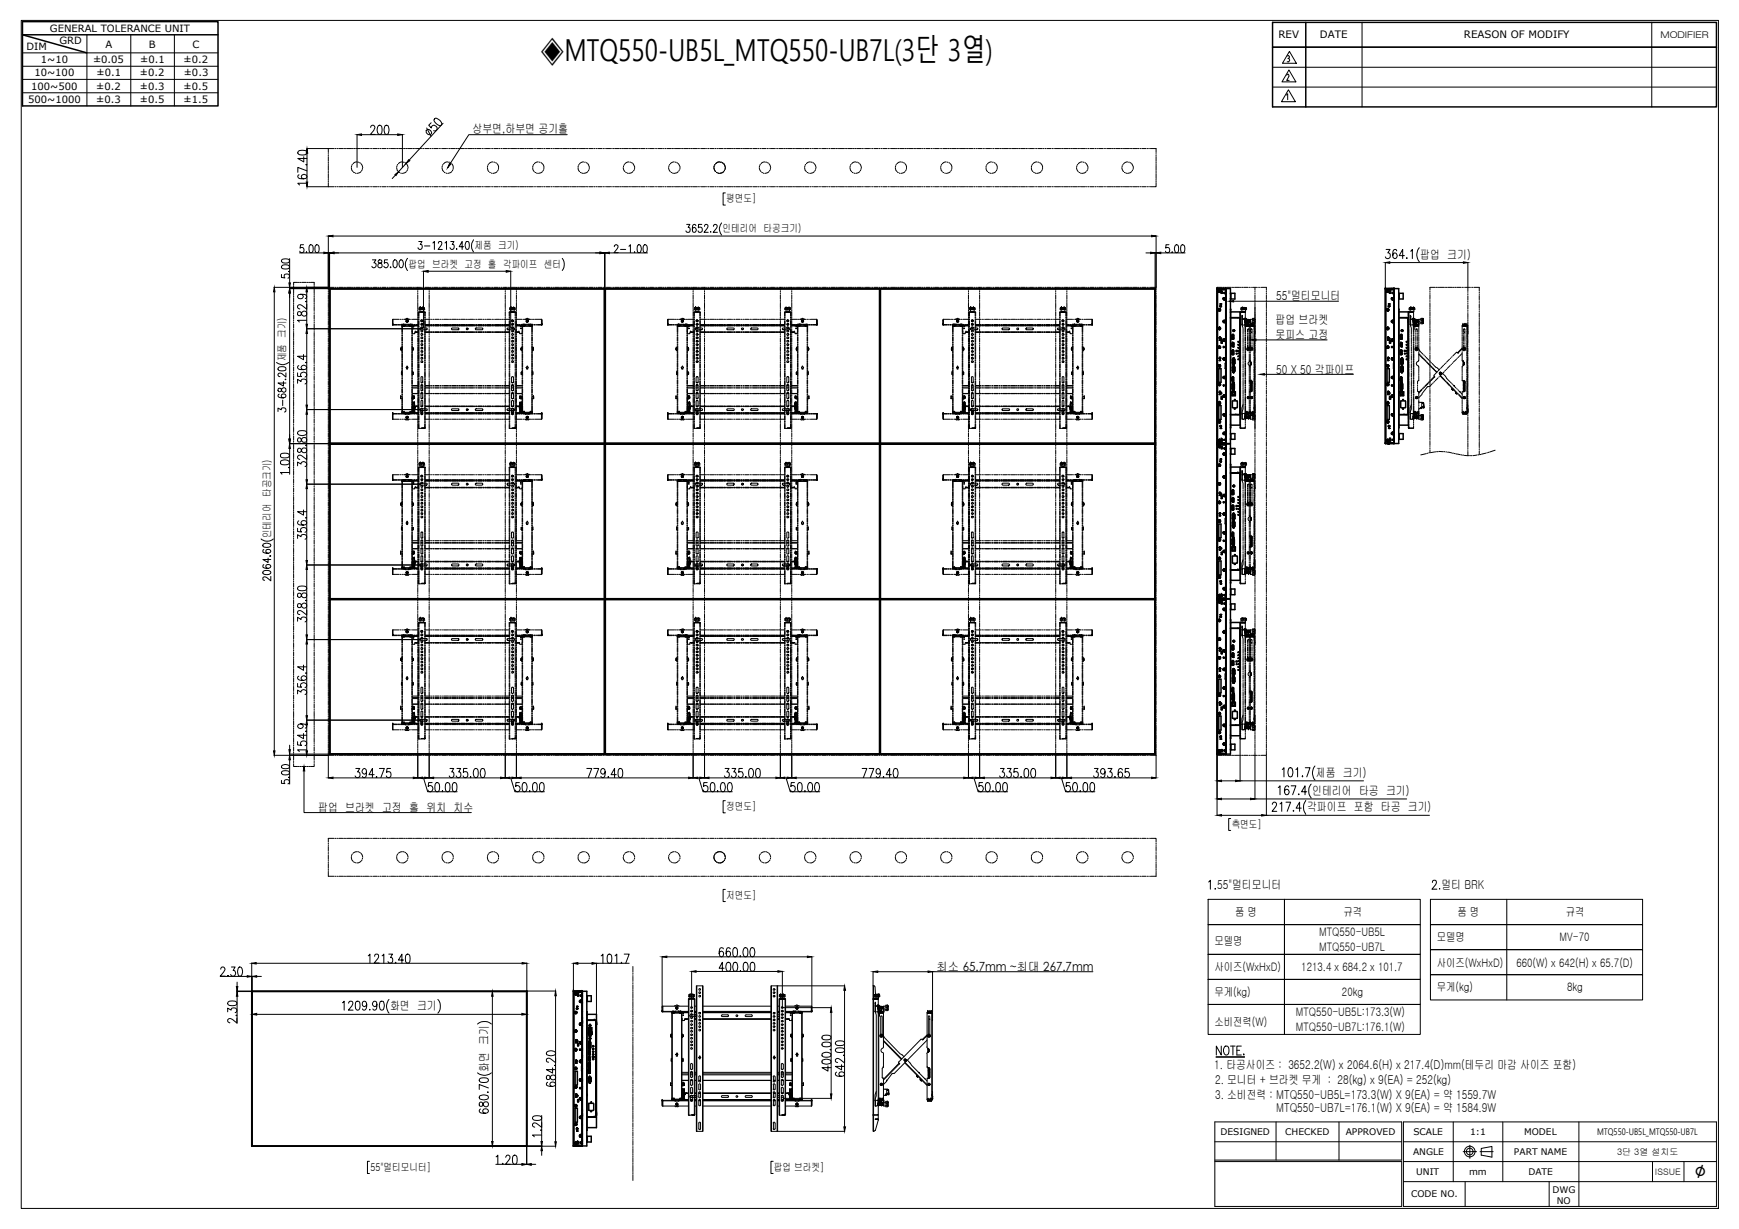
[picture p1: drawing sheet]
<svg xmlns="http://www.w3.org/2000/svg" width="297mm" height="210mm" viewBox="0 0 297 210" stroke-linecap="round" stroke-linejoin="round" font-family="sans-serif">
<defs><g id="words">
<text font-size="5.2" x="92.3" y="10.3">◈MTQ550-UB5L_MTQ550-UB7L(3단 3열)</text>
<text font-size="3.5" x="289.5" y="201.2">∅</text>
<g font-size="2.1">
<text x="80.7" y="22.7">상부면,하부면 공기홀</text>
<text x="242.6" y="44.2">팝업 크기)</text>
<text x="218" y="51.3">55&quot;멀티모니터</text>
<text x="217.9" y="55.3">팝업 브라켓</text>
<text x="217.9" y="57.9">못피스 고정</text>
<text x="218" y="63.8">50 X 50 각파이프</text>
<text x="224.1" y="135.7">인테리어 타공 크기)</text>
<text x="224.8" y="132.7">제품 크기)</text>
<text x="54.3" y="138.7">팝업 브라켓 고정 홀 위치 치수</text>
<text x="223.3" y="138.6">각파이프 포함 타공 크기)</text>
<text x="207.9" y="151.9">55&quot;멀티모니터</text>
<text x="246.2" y="151.9">멀티 BRK</text>
<text x="160" y="165.8">최소 65.7mm ~최대 267.7mm</text>
<text x="66.6" y="172.5">화면 크기</text>
<text x="83.4" y="183.1" transform="rotate(-90 83.4 183.1)">화면 크기</text>
<text x="207.4" y="182.5">1. 타공사이즈 : 3652.2(W) x 2064.6(H) x 217.4(D)mm(테두리 마감 사이즈 포함)</text>
<text x="207.5" y="185.2">2. 모니터 + 브라켓 무게 : 28(kg) x 9(EA) = 252(kg)</text>
<text x="207.5" y="187.6">3. 소비전력 : MTQ550-UB5L=173.3(W) X 9(EA) = 약 1559.7W</text>
<text x="218" y="189.9">MTQ550-UB7L=176.1(W) X 9(EA) = 약 1584.9W</text>
</g>
<g font-size="2">
<text x="207.4" y="161.4">모델명</text>
<text x="211" y="156.5">품 명</text>
<text x="225.3" y="159.9">MTQ550-UB5L</text>
<text x="229.5" y="156.5">규격</text>
<text x="245.4" y="160.8">모델명</text>
<text x="248.9" y="156.5">품 명</text>
<text x="266.4" y="160.8">MV-70</text>
<text x="267.4" y="156.5">규격</text>
<text x="207.4" y="165.8">사이즈(WxHxD)</text>
<text x="222.3" y="165.9">1213.4 x 684.2 x 101.7</text>
<text x="225.3" y="162.4">MTQ550-UB7L</text>
<text x="245.4" y="165.1">사이즈(WxHxD)</text>
<text x="259" y="165.1">660(W) x 642(H) x 65.7(D)</text>
<text x="207.4" y="170.1">무게(kg)</text>
<text x="221.3" y="173.5">MTQ550-UB5L:173.3(W)</text>
<text x="229.2" y="170">20kg</text>
<text x="245.4" y="169.3">무게(kg)</text>
<text x="267.7" y="169.2">8kg</text>
<text x="207.4" y="175.2">소비전력(W)</text>
<text x="221.3" y="176.2">MTQ550-UB7L:176.1(W)</text>
</g>
<g font-size="1.8">
<text x="218.4" y="6.5">REV</text>
<text x="225.5" y="6.5">DATE</text>
<text x="250" y="6.5">REASON OF MODIFY</text>
<text x="124" y="34.6">평면도]</text>
<text x="123.4" y="39.7">인테리어 타공크기)</text>
<text x="69.8" y="45.7">팝업 브라켓 고정 홀 각파이프 센터</text>
<text x="81.1" y="42.6">제품 크기)</text>
<text x="48.8" y="61.7" transform="rotate(-90 48.8 61.7)">제품 크기)</text>
<text x="46.3" y="91.9" transform="rotate(-90 46.3 91.9)">인테리어 타공크기)</text>
<text x="124" y="138.4">정면도]</text>
<text x="210.4" y="141.4">측면도]</text>
<text x="124" y="153.5">저면도]</text>
<text x="63.3" y="200">55&quot;멀티모니터]</text>
<text x="132.2" y="200">팝업 브라켓]</text>
</g>
<g font-size="1.7">
<text x="8.5" y="5.4">GENERAL TOLERANCE UNIT</text>
<text x="4.5" y="8.5">DIM</text>
<text x="7" y="10.8">1~10</text>
<text x="10.1" y="7.5">GRD</text>
<text x="15.9" y="10.8">±0.05</text>
<text x="18" y="8.1">A</text>
<text x="23.9" y="10.8">±0.1</text>
<text x="25.4" y="8.1">B</text>
<text x="31.4" y="10.8">±0.2</text>
<text x="32.9" y="8.1">C</text>
<text x="4.8" y="17.6">500~1000</text>
<text x="5.3" y="15.3">100~500</text>
<text x="5.9" y="13.1">10~100</text>
<text x="16.5" y="15.3">±0.2</text>
<text x="16.5" y="17.6">±0.3</text>
<text x="16.5" y="13.1">±0.1</text>
<text x="23.9" y="13.1">±0.2</text>
<text x="23.9" y="15.3">±0.3</text>
<text x="23.9" y="17.6">±0.5</text>
<text x="31.4" y="15.3">±0.5</text>
<text x="31.4" y="17.6">±1.5</text>
<text x="31.4" y="13.1">±0.3</text>
</g>
<g font-size="1.6">
<text x="283.6" y="6.4">MODIFIER</text>
<text x="208.5" y="193.9">DESIGNED</text>
<text x="219.5" y="193.9">CHECKED</text>
<text x="229.9" y="193.9">APPROVED</text>
<text x="241.4" y="197.3">ANGLE</text>
<text x="241.4" y="193.9">SCALE</text>
<text x="251.1" y="193.9">1:1</text>
<text x="258.6" y="197.3">PART NAME</text>
<text x="260.3" y="193.9">MODEL</text>
<text x="272.8" y="193.8">MTQ550-UB5L_MTQ550-UB7L</text>
<text x="241.9" y="200.7">UNIT</text>
<text x="250.9" y="200.7">mm</text>
<text x="261.1" y="200.7">DATE</text>
<text x="265.2" y="203.7">DWG</text>
<text x="241" y="204.5">CODE NO.</text>
<text x="265.9" y="205.6">NO</text>
</g>
<g font-size="1.5">
<text x="276.2" y="197.2">3단 3열 설치도</text>
<text x="282.7" y="200.7">ISSUE</text>
</g>
</g></defs>
<circle cx="166.1" cy="70.3" r=".15" fill="none" stroke="#000" stroke-width=".17"/>
<!-- layer: 0 -->
<g fill="none" stroke="#000" stroke-width=".25">
<path d="M3.8 3.7h33.4v14.4h-33.4zM37.2 5.9h-33.4l11 3.1M217.4 3.8h75.8v14.5h-75.8zM217.4 8.1h75.8M223 3.8v14.5M56.3 49.3v79.5h46.9v-79.5M56.4 49.3v79.5M56.4 49.4h46.8M103.3 49.3h-47v26.4h47v-26.4v26.4M103.3 49.3v79.5h46.9v-79.5M103.4 49.3v79.5M103.4 49.4h46.8"/>
<path d="M150.3 49.3h-47v26.4h47v-26.4v26.4M150.3 49.3v79.5h47v-79.5M150.4 49.4h46.9M150.4 49.3v79.5M197.3 49.3h-47v26.4h47v-26.4v26.4M207.9 49.4v26.3M207.9 49.3h.1M207.9 49.3h2.3v26.4h-2.3M207.9 49.3v79.5M208 49.3v26.4M208.1 52.9l.2-.1 .2 .1-.2 .2M208.1 59.4h.1"/>
<path d="M208.1 56.1l.1 .1M208.1 53h.1M208.1 49.8h.1M208.2 59.2v.2M208.2 52.8v.2M208.2 49.6l-.1 .2 .2 .1M208.2 59.2h-.1M208.2 56h-.1M208.2 49.7h-.1M208.2 59.4h.1M208.2 56.2h.1M208.2 53h.1"/>
<path d="M208.2 49.8v.1M208.2 56.1v.1M208.2 59.3v.1M208.2 49.8h.1M208.2 59.5h.1M208.2 49.7h.2M208.2 59.2h.2M208.2 56.1h.2M208.2 52.8h.2M208.2 53.1h.1M208.2 59.2l.3 .1-.2 .2M208.2 56h.2"/>
<path d="M208.2 49.6h.2M208.2 59.3h.1M208.2 56.1h.1M208.2 52.9h.1M208.2 49.7v.1M208.2 49.7h.1M208.2 56v.1M208.2 59.2h.1M208.2 56h.1M208.2 52.8v.1M208.2 59.2v.1M208.2 56l-.1 .1 .2 .2"/>
<path d="M208.2 52.8h.1M208.2 52.8l-.1 .2 .2 .1M208.2 55.9v.1M208.3 59.5h.1M208.3 49.9h.1M208.3 49.8h.1M208.3 52.9h.1M208.3 59.2l.1 .1h-.1M208.3 56.1h.1zM208.3 52.8h.1M208.3 59.4h.1M208.3 57.7h.1"/>
<path d="M208.3 56h.1M208.3 57.7v.1M208.3 59.2h.1M208.3 52.8h-.1M208.3 49.6h.1M208.3 56l.1 .1-.1 .1M208.3 49.6l.1 .1-.1 .1M208.3 59.1h.1M208.3 55.9h.1M208.3 49.5h.1M208.3 56.2h.1M208.3 53h.1"/>
<path d="M208.3 49.6l.2 .1-.1 .2M208.3 49.7v.1M208.3 52.9v.1M208.3 59.3h.1M208.3 53v.1M208.3 56.1h.1M208.3 49.7h.1M208.3 59.2h-.1M208.3 49.6h-.1M208.3 49.6v.1M208.3 56.1v.2M208.3 59.3v.1"/>
<path d="M208.3 57.8h.1M208.3 57.6h.1M208.3 49.6l.1 .1M208.4 59.4h-.1M208.4 56.2h-.1M208.4 53l-.1 .1M208.4 49.9h-.1M208.4 57.7h.1M208.4 49.8h.1M208.4 52.9h.1M208.4 57.6l-.1 .2M208.4 57.7v.1"/>
<path d="M208.4 57.8h.1M208.4 49.7h.1M208.4 59.2h.1M208.4 56h.1M208.4 52.8h.1M208.4 57.6h-.1M208.4 53h-.1M208.4 57.6h.1M208.4 56.2h.1M208.4 52.8v.1M208.4 59.4h.1M208.4 56.1v.1"/>
<path d="M208.4 53h.1M208.4 59.3h.1M208.4 56v.1M208.4 56.1h.1M208.4 49.7v.1M208.4 57.9l.1 .2-.1-.2-.1 .2h.2h-.2zM208.4 49.8l-.1 .1M208.4 59.4l-.1 .1M208.4 59.2v.1M208.4 52.3h.1M208.4 59.2l.1 .2-.2 .1M208.4 55.9l.1 .3-.2 .1-.2-.1 .1-.3"/>
<path d="M208.4 52.8l.1 .2-.2 .1M208.4 49.6l.1 .2-.2 .1M208.4 56v.2l-.1 .1M208.4 51.9l.1 .2-.1-.2M208.4 51.9h.2h-.2M208.4 52.2h.1M208.5 57.6v.1M208.5 52.4h.1M208.5 57.7h.1M208.5 52.3h.1M208.5 52.2h.1M208.5 52.2v.2"/>
<path d="M208.5 57.8h.2v.1h-.2zM208.6 52.3v.1M208.6 52.2h.1M208.6 52.3h-.1M208.6 52.3h.1M208.6 52.4h.1M208.6 52.2v.1M208.6 58.6h.1M208.6 50.1h.1M208.6 58.3h.1M208.6 49.8h.1M208.6 49.8v.3"/>
<path d="M208.6 58.3v.3M208.6 58.3h.2v.3h-.2M208.6 49.8h.2v.3h-.2M208.6 51.9l-.1 .2 .1-.2M208.9 49.3h.1M208.9 59.2h.2v.1h-.2zM208.9 59.3h.2M209 57.9v.3M209 54.7v.4M209 50.9v.3M209 58.1h.1M209 55h.1"/>
<path d="M209 51h.1M209 54.9h.1M209 51v.1M209 54.8v.1M209 58h.1M209 54.8h.1M209 50.9v.1M209 50.9h.1M209 51.1h.1M209 51.2h.2M209 58.1h.2M209 54.8h.2"/>
<path d="M209 51h.2M209 55.1h.1M209 58.2h.1M209 51.1l.1 .1M209 58h.2M209 50.9h.2M209 50.1h.1M209 57.9h.1M209.1 58.1h.1M209.1 54.9v.1M209.1 51.1h.1M209.1 55.1h.1"/>
<path d="M209.1 54.9h.1M209.1 50.1h.1M209.1 50l.1 .1zM209.1 58.2h.1M209.1 55h.1M209.1 50h.1M209.1 58l.1 .1M209.1 54.8h.1M209.1 50.9h.1M209.1 54.8v.1M209.1 50.9v.1M209.1 50.9l.2 .1-.1 .2"/>
<path d="M209.1 51h.1M209.1 54.9l.1 .1zM209.1 58l-.1 .1 .2 .2M209.1 54.8a.17 .17 0 0 0-.1 .1 .17 .17 0 0 0 .2 .2M209.1 50.9l-.1 .2 .2 .1M209.1 50.9l.1 .1M209.1 51.2h.1M209.1 58v.1M209.1 58.2v.1M209.1 58h.1M209.2 58.2h-.1M209.2 55l-.1 .1"/>
<path d="M209.2 51.1h-.1M209.2 54.8l.1 .1-.1 .1M209.2 55h.1M209.2 54.9h.1M209.2 58.2h.1M209.2 51.1h.1M209.2 58.1h.1M209.2 51h.1M209.2 54.8h.1M209.2 50.9h.1M209.2 58h.1M209.2 50.9v.1"/>
<path d="M209.2 54.8v.1M209.2 54.9v.1M209.2 51v.1M209.2 51l-.1 .1M209.2 58.1h-.1M209.2 57.9v.3l.1-.1-.2-.1M209.2 54.7v.4M209.2 50.9v.3M209.2 58.3h-.2M209.2 54.8h-.2M209.2 51.1l-.1 .1M209.3 49.3l.1 26.4"/>
<path d="M209.3 49.3h.1M209.4 56.9h.1M209.4 49.3v.1M209.4 51.8h.1M209.4 49.5h.1M209.4 49.4h.1M209.4 49.3h.1M209.4 49.4h-1.2l1.2 .1M209.4 57.7h.1M209.4 52.5h.1M209.4 50.9h.1M209.4 53.2h.1"/>
<path d="M209.4 54.1h.1M209.4 59.3h.1M209.4 59.5h.1M209.4 59.2h.1M209.4 57.3h.1M209.4 55.2h.1M209.4 55.4h.1M209.4 53.9h.1M209.4 49.8h.1M209.4 50.1h.1M209.4 52.8h.1M209.4 51.4h.1"/>
<path d="M209.4 50.3h.1M209.4 49.7h.1M209.4 54.5h.1M209.4 54.8h.1M209.4 49.3v26.4M210.2 50.2h.1M210.2 53.3h1.6v19.3h-1.6M210.2 54.2h1.6M210.2 53.4h.1M210.2 52.9h.1M210.2 52.8v20.3M210.2 50.1h.7v1h-.7"/>
<path d="M210.2 54.3h1.6M210.2 51h.1M210.3 50.1v1M210.4 57.3v.6M210.4 59.9v.6M210.4 57.2v.1M210.5 58.7v.3M210.5 59.9v.7l-.1-.1M210.5 57.2v.7h-.1M210.5 59.9h.2M210.5 59.8v.1M210.5 58.7h.1"/>
<path d="M210.5 59.9h.1M210.5 59.1h.1M210.5 60h.1M210.5 58.6h.1M210.5 59.2h.1M210.5 57.9h.1M210.5 57.3h.1M210.5 57.2v.1M210.5 57.3v.6M210.5 60v.5M210.5 57.9h.2M210.5 59.1l.1 .1"/>
<path d="M210.5 57.2h.1M210.6 57.3h.1M210.6 57.8h.1M210.6 57.3v.5zM210.6 59.9h.1M210.6 57.2h.1M210.6 57.2l-.1 .1M210.6 59.9l-.1 .1M210.6 60v.5zM210.6 59.8h.1M210.6 58.6h-.1M210.6 58.6h.2v.6h-.2"/>
<path d="M210.6 58.7h.1M210.6 59.1h.1M210.6 58.6h.1M210.6 59.2h.1M210.6 58.7v.4M210.7 59.8v.7M210.7 57.2h.1M210.7 56.4h.1M210.7 59.2h.1M210.7 57.9h-.2h.2M210.7 57.2h-.1h.1M210.7 59.9h.1"/>
<path d="M210.7 57.9h.1M210.7 57.2v.7M210.7 58.6v.6M210.7 59.9v.6M210.7 57.7h.1M210.7 58.8v.1M211.4 54.2v.1M211.8 54.2v16.6M211.8 55h.1M211.8 54.8h.1M211.8 54.6h.1M236.6 49.3h1.6"/>
<path d="M236.6 49.4v26.3M236.6 49.3h.1M236.6 49.3v26.4M236.9 52.9l.2-.1 .1 .1-.1 .2M236.9 59.4h.1M236.9 56.1v.1M236.9 53h.1M236.9 49.8h.1M236.9 59.2v.2M236.9 52.8v.2M236.9 49.6v.2l.2 .1M236.9 59.2h.1"/>
<path d="M236.9 56h.1M236.9 49.7h.1M236.9 56.2h.1M236.9 49.8l.1 .1M236.9 53l.1 .1M236.9 59.3l.1 .1M236.9 56.1l.1 .1M236.9 59.5h.1M236.9 49.7h.2M236.9 59.2h.2M236.9 56.1h.2M236.9 52.8h.2"/>
<path d="M236.9 59.5h.2M236.9 53.1h.2M236.9 59.2l.3 .1-.1 .2M236.9 56h.3M236.9 49.6h.3M236.9 59.3h.1M236.9 56.1h.1M236.9 52.9h.1M236.9 49.7v.1M236.9 56v.1M236.9 52.8v.1M236.9 59.2v.1"/>
<path d="M237 56l-.1 .1 .1 .2M237 59.2h-.1M237 52.8h-.1M237 49.7h-.1M237 59.4h.1M237 56.2h.1M237 53h.1M237 49.8h.1M237 52.8l-.1 .2 .1 .1M237 59.2l-.1 .2M237 49.6l-.1 .2 .1 .1M237 56h.1"/>
<path d="M237 49.7h.1M237 59.2h.1M237 55.9v.1M237.1 59.5h.1M237.1 49.9h.1M237 52.9h.1M237 59.2l.1 .1h-.1M237 56.1h.1zM237 52.8h.1M237.1 52.9h.1M237 57.7v.1M237 49.6h.1"/>
<path d="M237 56l.1 .1-.1 .1M237 49.6l.1 .1-.1 .1M237 59.1h.1M237 55.9h.1M237 49.5h.1M237.1 59.2h.1M237.1 56h.1M237.1 52.8h.1M237.1 49.6l.1 .1-.1 .2M237.1 49.7v.1M237.1 52.9v.1M237.1 59.3h.1"/>
<path d="M237.1 53v.1M237.1 59.4h.1M237.1 56.2h.1M237.1 49.8h.1M237.1 56.1h.1M237.1 53h.1M237.1 49.7h.1M237.1 59.2h-.1M237.1 52.8h-.1M237.1 49.6h-.1M237.1 49.6v.1M237.1 56.1v.2"/>
<path d="M237.1 59.3v.1M237.1 57.8h.1M237.1 57.6h-.1M237.1 49.6h.1M237.1 57.7h.1M237.1 57.7h-.1M237.1 57.6l-.1 .2M237.1 57.7v.1M237.1 57.6h.1M237.1 52.8v.1M237.1 56v.1M237.1 56.1v.1"/>
<path d="M237.1 57.9l.1 .2-.1-.2v.2h.1h-.2zM237.1 49.8v.1M237.1 59.4v.1M237.1 59.2v.1M237.1 52.3h.1M237.2 52.3h.1M237.2 59.2h.1M237.2 56h.1M237.2 49.7h.1M237.2 59.2v.2l-.1 .1M237.2 55.9v.3l-.1 .1-.2-.1v-.3M237.2 52.8v.2l-.1 .1"/>
<path d="M237.2 49.6v.2l-.1 .1M237.2 59.4h.1M237.2 56.1v.1M237.2 53h.1M237.2 49.8h.1M237.2 57.7l-.1 .1M237.2 56v.2l-.1 .1M237.2 51.9l.1 .2-.1-.2M237.2 51.9h.2h-.2M237.2 57.8h.1M237.2 52.2h.1M237.2 57.6v.1"/>
<path d="M237.2 52.4h.1M237.2 57.7h.1M237.3 52.3h-.1M237.3 52.2v.2M237.3 52.3h.1M237.3 57.8h.1v.1h-.1zM237.3 52.4h.1M237.3 52.2h.1M237.3 52.2v.1M237.3 52.3v.1M237.3 58.3h.2M237.3 49.8h.2"/>
<path d="M237.3 58.6h.1M237.3 50.1h.1M237.3 58.3h.1M237.3 49.8h.1M237.3 58.6h.2M237.3 50.1h.2M237.3 49.8v.3M237.3 58.3v.3M237.4 51.9l-.1 .2 .1-.2M237.5 58.3h.1M237.5 49.8h.1M237.5 58.6h.1"/>
<path d="M237.5 50.1h.1M237.5 49.8v.3M237.5 58.3v.3M237.6 49.3h.1M237.7 59.2h.2v.1h-.2zM237.7 59.3h.2M237.7 57.9v.3M237.7 54.7v.4M237.7 50.9v.3M237.7 58.1h.1M237.7 55h.1M237.7 51h.1"/>
<path d="M237.7 54.9h.1M237.7 51l.1 .1M237.7 58v.1M237.7 58h.1M237.7 54.8v.1M237.7 50.9v.1M237.8 58h-.1M237.8 54.8h-.1M237.8 50.9h-.1M237.8 58.1v.1M237.8 55h.1M237.8 51.1h.1"/>
<path d="M237.8 58h.1M237.8 51.2h.2M237.8 58.1h.2M237.8 54.8h.2M237.8 51h.2M237.8 58.1h.1M237.8 55.1h.1M237.8 58.2h.1M237.8 50.1h.2M237.8 57.9l.2 .1M237.8 54.8h.1M237.8 50.9h.1"/>
<path d="M237.8 54.9v.1M237.8 50l.2 .1h-.1zM237.8 50h.2M237.8 54.9h.1M237.9 58.2h-.1M237.9 55h-.1M237.9 51.1h-.1M237.9 51h.1M237.9 51.1h.1M237.9 54.9v.1zM237.9 58.1h.1M237.9 55h.1"/>
<path d="M237.9 54.8h.1M237.9 54.8h-.1M237.9 51.1v.1M237.9 55.1h.1M237.9 54.8a.17 .17 0 0 0-.2 .2 .17 .17 0 0 0 .2 .1M237.9 58v.1M237.9 50.9v.1M237.9 51.2h.1M237.9 55v.1M237.9 58.2v.1M237.9 54.8l-.1 .1M237.9 50.9l-.1 .1"/>
<path d="M237.9 58h.1M237.9 54.8v.1M237.9 50.9h.1M237.9 50h.1M237.9 58.2h.1M237.9 54.8l.1 .1-.1 .1M237.9 54.9h.1M237.9 58.1v.1M237.9 54.9v.1M237.9 51v.1M237.9 58.1h-.1M237.9 51l-.1 .1"/>
<path d="M238 57.9v.3M238 54.7v.4M238 50.9v.3M238 58.3h-.2M238 50.9h-.2M238 58.2h-.1M238 51.1l-.1 .1M238 51v.1M238 54.9v.1M238 58.1h.1M238 49.3h.1M238.1 49.3h.1"/>
<path d="M238.1 49.3v.1M238.1 51.8h.1M238.1 49.4h.1M238.1 49.4v12.7M238.1 49.4l-1.2 .1h1.3v26.1M238.1 57.7h.1M238.1 52.5h.1M238.1 50.9h.1M238.1 56.9h.1M238.1 53.2h.1M238.2 57.7h-.1M238.2 54.1h.1"/>
<path d="M238.2 59.3h.1M238.2 49.3v26.4l-.1-26.3M238.2 59.5h.1M238.2 59.2h.1M238.2 57.3h.1M238.2 55.2h.1M238.2 55.4h.1M238.2 53.9h.1M238.2 49.8h.1M238.2 50.1h.1M238.2 52.8h.1M238.2 51.4h.1"/>
<path d="M238.2 50.3h.1M238.2 49.5h.1M238.2 49.7h.1M238.2 54.5h.1M238.2 54.8h.1M238.2 49.3l-.1 .1M238.9 53.3h1.7v19.3h-1.7M238.9 54.2h1.7M238.9 53.4h.1M238.9 52.9h.1M238.9 52.8v20.3M238.9 54.3h1.6"/>
<path d="M238.9 50.1h.8v1h-.8M238.9 51h.1M238.9 50.2h.1M239 50.1v1M239.2 57.3v.6M239.2 59.9v.6M239.2 57.2v.1M239.2 58.7v.3M239.2 59.9v.7v-.1M239.2 57.2v.7M239.2 59.9h.2M239.2 59.8l.1 .1"/>
<path d="M239.3 58.7h.1M239.3 59.9h.1M239.3 59.1h.1M239.3 60h.1M239.3 58.6h.1M239.3 59.2h.1M239.3 57.9h.1M239.3 57.3h.1M239.3 57.2l-.1 .1M239.3 57.3v.6M239.3 60v.5M239.3 59.1v.1"/>
<path d="M239.3 57.2h-.1M239.3 57.8h.1M239.3 57.3v.5zM239.3 57.2h.1M239.3 60v.5zM239.3 59.8h.1M239.3 57.2v.1M239.3 59.9v.1M239.3 58.6h.2v.6h-.2M239.3 58.7v.4M239.4 58.7h.1M239.4 59.1h.1"/>
<path d="M239.4 59.8l.1 .7M239.4 57.2h.1M239.4 56.4h.2M239.4 59.2h.1M239.4 57.9h-.1h.1M239.4 57.2h-.1h.1M239.4 59.9h.1M239.4 57.9h.1M239.4 57.2v.7M239.4 58.6v.6M239.4 59.9v.6M239.5 57.2v.7"/>
<path d="M239.5 57.9h-.1M239.5 57.7h.1M239.5 58.8v.1M240.2 54.2v.1M240.5 54.2v16.6M240.6 55h.1M240.6 54.8h.1M240.6 54.6h.1M56.3 75.7h46.9M56.4 75.7h46.8M56.4 75.9h46.8M103.3 75.8h-47v26.5h47v-26.5v26.5"/>
<path d="M103.3 75.7h46.9M103.4 75.7h46.8M103.4 75.9h46.8M150.3 75.8h-47v26.5h47v-26.5v26.5M150.3 75.7h47M150.4 75.9h46.9M150.4 75.7h46.9M197.3 75.8h-47v26.5h47v-26.5v26.5M207.9 75.7h.1M207.9 75.8v26.4M207.9 75.8h.1M207.9 75.8h1.5"/>
<path d="M208 75.8h2.2v26.4h-2.2zM208.1 68.8l.1-.1a.2 .2 0 0 1 .3 .1 .2 .2 0 0 1-.2 .3zM208.1 62.4l.2-.1 .1 .1M208.1 75.3h.1M208.1 72.1l.1 .1M208.1 68.9h.1M208.1 65.7h.1M208.1 62.5l.1 .1M208.1 79.5h.1M208.1 76.3h.1M208.2 75.1l-.1 .2 .2 .1M208.2 71.9v.3"/>
<path d="M208.2 65.5l-.1 .2 .2 .1M208.2 62.3l-.1 .3h.1M208.2 79.3v.3M208.2 76.1v.3M208.2 75.1l-.1 .1M208.2 68.8h-.1M208.2 65.6h-.1M208.2 79.4h-.1M208.2 76.2h-.1M208.2 68.9h.1M208.2 65.7v.1M208.2 79.5v.1"/>
<path d="M208.2 68.9v.1M208.2 75.3v.1M208.2 72.2h.1M208.2 65.8h.1M208.2 75.2v.1M208.2 72.1h.1M208.2 65.7l.1 .1M208.2 62.5h.1M208.2 76.3v.1M208.2 79.6h.1M208.2 79.5h.1M208.2 62.4h.2"/>
<path d="M208.2 75.2h.2M208.2 72h.2M208.2 68.8h.2M208.2 76.2h.2M208.2 79.4h.2M208.2 62.6l.1 .1M208.2 75.1h.2M208.2 65.5h.2M208.2 79.3l.3 .1-.2 .2M208.2 76.1h.2M208.2 69.3h.4v2.3h-.4zM208.2 63h.4v2.3h-.4z"/>
<path d="M208.2 75.2h.1M208.2 68.8v.1M208.2 65.6v.1M208.2 79.4v.1M208.2 76.2v.1M208.2 72h.1M208.2 68.8h.1M208.2 76.2h.1M208.2 65.7h.1M208.2 76.3h.1M208.2 65.6h.1M208.2 62.4v.1"/>
<path d="M208.2 79.4h.1M208.2 62.4h.1M208.2 75.3h.1M208.2 75.1v.1M208.2 62.6h.1M208.2 76.1l-.1 .2 .2 .1M208.2 76.4h.1M208.2 71.9v.1M208.2 79.5l.1 .1M208.2 68.7l-.1 .2 .2 .1M208.2 76.1h.1M208.3 75.4h.1"/>
<path d="M208.3 72.2h.1M208.3 79.6h.1M208.3 71.9l.1 .2-.1-.1M208.3 68.8l.1 .1zM208.3 62.5h.1M208.3 65.7h.1M208.3 75.2h.1M208.3 65.6h.1M208.3 79.3l.1 .2-.1-.1M208.3 76.3h.1zM208.3 75.3h.1M208.3 69h.1"/>
<path d="M208.3 67h.1M208.3 72.2h-.1h.1M208.3 65.8h.1M208.3 68.7h.1M208.3 62.6h.1M208.3 76.1h.1M208.3 61.2l.1 .1M208.3 75.1h.1M208.3 71.9h.1M208.3 68.8h-.1M208.3 65.5l-.1 .1M208.3 62.4h.1"/>
<path d="M208.3 79.3h.1M208.3 76.2h-.1M208.3 75.1l.1 .1-.1 .1M208.3 68.7l.1 .1-.1 .1M208.3 62.4l.1 .1-.1 .1M208.3 76.1l.1 .1-.1 .1M208.3 75h.1M208.3 65.5h.1M208.3 62.3h.1M208.3 75.8h.1M208.3 72.1h.1M208.3 68.9h.1"/>
<path d="M208.3 79.5h.1M208.3 76.3h.1M208.3 68.7l.1 .1M208.3 62.3l.2 .2-.1 .1M208.3 75.1l.2 .1-.1 .2M208.3 72h.1M208.3 68.8h.1M208.3 65.6v.1M208.3 75.2v.1M208.3 75.1l-.2 .1 .2 .2M208.3 71.9h-.1v.3M208.3 65.5h-.1"/>
<path d="M208.3 62.3l-.2 .2 .2 .2M208.3 79.4h.1M208.3 76.2h.1M208.3 76.4h.1M208.3 79.3h-.1v.3M208.3 76.1l.2 .2-.2 .1M208.3 62.3v.1M208.3 62.6v.1M208.3 68.8v.2M208.3 75.1v.1M208.3 76.2v.2M208.3 62.7h.1"/>
<path d="M208.3 67.1h.1M208.3 71.9l.1 .1M208.3 79.3l.1 .1M208.3 66.9h.1M208.3 61.1h.1M208.3 75.7h.1M208.3 61.3h.1M208.3 76.1l.1 .1M208.3 65.7v.1M208.4 75.4h-.1M208.4 72.2h-.1M208.4 69h-.1"/>
<path d="M208.4 65.8h-.1M208.4 62.6h-.1M208.4 79.6h-.1M208.4 75.7v.1M208.4 61.2h.1M208.4 67h.1M208.4 62.5h.1M208.4 65.7h.1M208.4 75.2h.1M208.4 61.2h-.1M208.4 61.1l-.1 .1M208.4 75.7h.1"/>
<path d="M208.4 65.5l-.2 .1M208.4 75.1v.1M208.4 62.4h.1M208.4 76.2h.1M208.4 72h.1M208.4 68.7v.1M208.4 79.4h.1M208.4 66.9h-.1M208.4 61.1h-.1M208.4 72.1h-.1M208.4 68.9h-.1M208.4 65.7h-.1"/>
<path d="M208.4 66.9l-.1 .1M208.4 61.1h.1M208.4 75.3h.1M208.4 72.1h.1M208.4 68.9h.1M208.4 79.5h-.1M208.4 76.3h.1M208.4 68.8h.1M208.4 65.6h.1M208.4 66.9h.1M208.4 79.5h.1M208.4 62.4v.1"/>
<path d="M208.4 71.9v.1M208.4 68.7h.1M208.4 65.5v.1M208.4 79.3v.1M208.4 67.1h.1M208.4 61.3h.1M208.4 75.2v.1M208.4 72v.1M208.4 65.6v.1M208.4 79.4v.1M208.4 76.2v.1M208.4 67.2l.1 .2-.1-.2"/>
<path d="M208.4 61.4l.1 .2-.1-.2M208.4 75.3l-.1 .1M208.4 68.9l-.1 .1M208.4 76.3l-.1 .1M208.4 67.2l-.1 .2h.2h-.2zM208.4 61.4l-.1 .2h.2h-.2zM208.4 72.8h.1M208.4 78.8h.1M208.4 75.1l.1 .2-.2 .1M208.4 71.9v.3M208.4 65.5l.1 .2-.2 .1M208.4 62.3v.3"/>
<path d="M208.4 79.3l.1 .2-.2 .1M208.4 76.1v.3M208.4 68.8l.1 .1-.2 .1M208.4 62.5v.1M208.4 78.4l.1 .2 .1-.2-.1 .2zM208.4 67v.1M208.4 61.2v.1M208.4 62.6l-.1 .1M208.4 71.9l.1 .2-.2 .1M208.4 65.6v.2h-.1M208.4 76.4h-.2M208.4 73.2h.2h-.2"/>
<path d="M208.4 71.9l-.3 .1M208.4 78.4h.2h-.2M208.4 72.9h.1M208.4 78.9h.1M208.4 72.7h.1M208.4 78.7h.1M208.4 75.8h.1M208.5 66.9h.1M208.5 61.1h.1M208.5 72.9h.1M208.5 78.9h.1M208.5 66.9v.1"/>
<path d="M208.5 61.1v.1M208.5 67h.1M208.5 61.2h.1M208.5 72.8h.1M208.5 78.8h.1M208.5 72.7h.1M208.5 78.7h.1M208.5 73l.1 .2-.1-.2M208.5 73l-.1 .2 .1-.2M208.5 72.7l-.1 .1M208.5 72.7v.1M208.5 75.7v.1"/>
<path d="M208.5 78.7l-.1 .1M208.5 67.1h.2v.1h-.2zM208.5 75.7h.1M208.5 72.7l.1 .1M208.6 72.8v.1M208.6 78.8v.1M208.6 72.7h.1M208.6 78.7v.1M208.6 72.8h.1M208.6 75.7v.1M208.6 78.8h.1M208.6 78.8h-.1"/>
<path d="M208.6 78.9h.1M208.6 75.8h.1M208.6 78.7h.1M208.6 72.7v.1M208.6 75h.1M208.6 67.8h.1M208.6 75.3h.1M208.6 68.2h.1M208.6 67.8v.4M208.6 75v.3M208.6 75h.2v.3h-.2M208.6 67.8h.2v.4h-.2"/>
<path d="M208.6 76.3h.2v.3h-.2zM208.9 75.8h.1M208.9 65.8h.2M208.9 65.8h.2v.1h-.2zM209 73.9v.3M209 70.7v.3M209 67.5v.3M209 64.3v.3M209 61.1v.3M209 77.4v.3M209 74.1h.1M209 70.8v.1"/>
<path d="M209 67.7h.1M209 64.5h.1M209 61.3h.1M209 77.6h.1M209 61.3v.1M209 70.9h.1M209 74h.1M209 70.8h.1M209 64.4h.1M209 61.2v.1M209 67.6h.1M209 61.2h.1"/>
<path d="M209 77.5h.1M209 61.4h.1M209 70.7h.1M209 77.5l.1 .1M209 74h.2M209 70.8h.2M209 67.6h.2M209 61.2h.2M209 67.8h.1M209 77.5v.1M209 77.5l.2 .1M209 77.7h.1"/>
<path d="M209 73.9h.1l.1 .3-.2-.1zM209 64.6h.1M209 70.7h.2M209 67.5h.2M209 61.1h.2M209 77.4h.2M209 75.2h.1M209 76.6h.1M209 70.9l.1 .1M209 67.5v.1M209 67.5h.1M209 61.1v.1"/>
<path d="M209 77.4h.1M209.1 74.1h.1M209.1 70.9h.1M209.1 67.7h.1M209.1 64.5h.1M209.1 61.3v.1M209.1 77.6h.1M209.1 74.2h.1M209.1 67.8h.1M209.1 61.4h.1M209.1 64.4l-.1 .1 .1 .1M209.1 64.4h.1"/>
<path d="M209.1 61.2h.1M209.1 77.4l-.1 .2 .1 .1M209.1 77.4h.1M209.1 75.2h.1M209.1 74h.1M209.1 76.6h.1M209.1 75.1h.1v.1h-.1zM209.1 76.5l.1 .1v.1zM209.1 64.6h.1M209.1 77.7h.1M209.1 61.3h.1M209.1 64.3h.1"/>
<path d="M209.1 75.1h.1M209.1 76.5h.1M209.1 73.9h.1M209.1 70.8h.1M209.1 67.5h.1M209.1 73.9l.1 .1-.1 .1M209.1 67.5l.1 .1-.1 .1M209.1 73.8h.1M209.1 61.1h.1M209.1 67.6h.1M209.1 70.7l.2 .1-.1 .2M209.1 77.4l.2 .1-.1 .2"/>
<path d="M209.1 64.4l.1 .1M209.1 64.4v.1M209.1 61.2l-.1 .1 .2 .1M209.1 61.2l.1 .2M209.1 70.7l-.1 .2 .2 .1M209.1 67.5a.17 .17 0 0 0-.1 .2 .17 .17 0 0 0 .2 .1M209.1 73.9l.1 .1M209.1 77.5l.1 .1M209.1 64.3v.1M209.1 70.7v.1M209.1 71h.1M209.1 77.5h.1"/>
<path d="M209.1 70.7h.1M209.1 67.5v.1M209.2 71h-.1M209.2 67.8h-.1M209.2 67.5l.1 .2-.2 .1M209.2 67.7h.1M209.2 64.5h.1M209.2 77.6h.1M209.2 70.9h.1M209.2 61.2v.2M209.2 70.8h.1M209.2 74v.1"/>
<path d="M209.2 74h.1M209.2 70.7h.1M209.2 64.4h.1M209.2 61.2h.1M209.2 70.7v.1M209.2 67.6h.1M209.2 77.5h.1M209.2 74.1h.1M209.2 61.4h.1M209.2 61.3v.1M209.2 61.2v.1M209.2 61.3h.1"/>
<path d="M209.2 70.8v.1M209.2 67.6v.1M209.2 64.4v.2M209.2 77.5v.2M209.2 74h-.1l.1 .1M209.2 70.8l-.1 .1M209.2 61.3h-.1M209.2 73.9v.3l.1-.2-.1-.1M209.2 70.7v.3M209.2 67.5v.3M209.2 64.3v.3l.1-.2-.2-.1M209.2 61.1v.3l.1-.1-.1-.2"/>
<path d="M209.2 77.4v.3M209.2 74.2h-.2M209.2 71h-.2M209.2 64.6h-.2M209.2 61.4h-.2M209.2 77.7h-.1M209.2 73.9l-.1-.1-.1 .1M209.2 64.3l-.2 .1M209.2 74.1h-.1M209.2 70.9l-.1 .1M209.2 64.6h-.1M209.2 61.4h-.1"/>
<path d="M209.2 67.6v.1h-.2M209.2 64.4v.1M209.3 75.7h.1M209.3 62.1l.1 .9M209.3 75.8l.1 .1M209.3 75.8h.1M209.4 67.4h.1M209.4 62.2h.1M209.4 68.1h.1M209.4 62.9h.1M209.4 75.8v.1M209.4 75.7h-1.2h1.2"/>
<path d="M209.4 74.2h.1M209.4 78.3h.1M209.4 75.6h.1M209.4 76h.1M209.4 75.7h.1M209.4 61.9l-.1 .2M209.4 75.9h.1M209.4 75.9l-1.2 .1h1.2M209.4 75.8v53M209.4 71.8v.1M209.4 79h.1M209.4 73.3h.1"/>
<path d="M209.4 77.4h.1M209.4 72.6h.1M209.4 79.7h.1M209.4 74.8h.1M209.4 73.7h.1M209.4 72.2h.1M209.4 71.2h.1M209.4 69.7h.1M209.4 71h.1M209.4 67.7h.1M209.4 65.9h.1M209.4 65.6h.1"/>
<path d="M209.4 65.8h.1M209.4 64.7h.1M209.4 64.4h.1M209.4 62.5h.1M209.4 64.6h.1M209.4 60.7h.1M209.4 60.5h.1M209.4 60.4h.1M209.4 69.9h.1M209.4 75h.1M209.4 75.3h.1M209.4 75.4h.1"/>
<path d="M209.4 70.3h.1M209.4 70.7h.1M209.4 70.4h.1M209.4 70.6h.1M209.4 76.3h.1M209.4 76.6h.1M209.4 79.4h.1M209.4 77.9h.1M209.4 76.8h.1M209.4 76.2h.1M209.4 75.8v26.4M209.4 75.6v.1"/>
<path d="M210.2 74.1h.1M210.2 76.7h.1M210.2 70.8h1.6M210.2 79.8h1.6v19.3h-1.6M210.2 79.9h.1M210.2 79.4h.1M210.2 79.3v20.3M210.2 74.1h.7v.9h-.7M210.2 74.9h.1M210.2 73h.1M210.2 72.5h.1M210.2 76.6h.7v1h-.7"/>
<path d="M210.2 77.5h.1M210.2 66.9v.2M210.3 74.1v.9M210.3 76.6v1M210.4 66.9h.6v.7h-.6zM210.4 64.5v.5M210.5 66.4v.1M210.5 63.3h.1M210.5 62h.1M210.5 66.9h.5v.6h-.5M210.5 64.5v.6M210.5 65.7v.7"/>
<path d="M210.5 66.9v.7M210.5 66.4h.1M210.5 65.7h.1M210.5 66.4v-.7v.7M210.5 64.6h.1M210.5 64.5h.1M210.5 65.1h.1M210.5 65h.1M210.5 60.5h.1M210.5 61.5v.5M210.5 62.8v.5M210.5 64.5v.1"/>
<path d="M210.5 60.5h.2M210.5 60.6h.2M210.5 65l.1 .1M210.5 62.7v.1M210.5 61.4v.1M210.5 65.6v.1M210.6 65.6l-.1 .1M210.6 66.6l.1 .1 .1-.1M210.6 66.5h.1M210.6 65.4l.1-.1 .1 .1M210.6 65.4l.1 .1M210.6 66.6v.1"/>
<path d="M210.6 62.8v.5M210.6 61.4h.1M210.6 66h.1M210.6 65.8v.1h.1v-.1M210.6 65.7h.1M210.6 65h.1M210.6 65.6h.1M210.6 60.4h.1M210.6 60h.1M210.6 63.2v.1M210.6 61.9v.1M210.6 66.6h.2"/>
<path d="M210.6 63.4v.2M210.6 61.5v.4zM210.6 65.4v.1M210.6 66.5v.1M210.6 62.1v.1M210.6 66.1h.1v.1h-.1zM210.6 66.1h.1M210.6 65.9h.1v.2h-.1zM210.6 65.8h.1M210.6 68.5v1.1M210.6 64.4l-.1 .1M210.6 62h.1"/>
<path d="M210.6 68.5h.7M210.6 66.7h.2M210.6 66.7h.1M210.6 65.3h.1M210.6 64.6h.1M210.6 64.5h.1M210.6 63.5l.1 .1 .1-.1M210.6 62.2l.1 .1 .1-.1M210.6 69.7h.7M210.6 67h.2v.5h-.2zM210.6 64.4h.1v.7h-.1M210.6 63.6l.2-.2v.2"/>
<path d="M210.6 62.8h.2M210.6 62.6v.1M210.6 61.3v.1M210.6 64.6v.4M210.6 62.2l.2-.1v.2M210.6 62.8h.1M210.6 63.6h.1M210.6 62.2l.1 .1M210.6 62h.2M210.6 62.6l.1-.1 .1 .1M210.6 61.2l.1-.1 .1 .1M210.6 61.4v.1"/>
<path d="M210.6 63.3h.2M210.6 66.1v.1M210.6 65.5v.4M210.6 65.5v.1h.2M210.6 63.3h.1M210.6 61.9h.1M210.6 61.5h.1M210.6 65.9v.2M210.6 65.5h.2M210.7 62.5l.1 .2-.2-.1zM210.7 61.1l-.1 .2M210.7 66.4h.1"/>
<path d="M210.7 66.3h.1M210.7 65.8v-.2h-.1v.2M210.7 66.3v.1v-.1M210.7 63.2h.1M210.7 63.1h.1M210.7 63h.1M210.7 62.9h.1M210.7 61.9h.1M210.7 61.8h.1M210.7 61.7h.1M210.7 61.6h.1M210.7 60.5h.1"/>
<path d="M210.7 64.5l-.1 .6M210.7 62.5h.1M210.7 60.5v.1M210.7 66.1h.1M210.7 65.9l.1 .2zM210.7 66h.1M210.7 65.8h.1M210.7 65.7h.1M210.7 65.8l.1 .1v-.1M210.7 66.1l.1 .1zM210.7 65.3h.1M210.7 67.5v.1"/>
<path d="M210.7 65.5l.1 .1M210.8 66.9h.1M210.8 66.5h-.2h.2M210.8 63.6h.1M210.8 66.5h.1M210.8 65.4v.2M210.8 62.3h.1M210.8 61.1h.1M210.8 66.4h.1M210.8 65.6h.1M210.8 63.1h.1M210.8 63.3h.1"/>
<path d="M210.8 63h.1M210.8 62.8h.1M210.8 61.9h.1M210.8 61.8h.1M210.8 61.5h.1M210.8 61.6h.1M210.8 61.7h.1M210.8 65.8l-.1-.2v.2M210.8 66.5v.1M210.8 61.1v.3l-.2-.1M210.8 65.4l-.1 .1M210.8 66.6l-.1 .1"/>
<path d="M210.8 62.7v.1M210.8 61.4v.1M210.8 66.4l-.1 .1M210.8 62.8h-.2h.2M210.8 66.4v-.8v.8M210.8 62h.1M210.8 61.4l-.2 .1 .2-.1M210.8 61.4l-.2 .1M210.8 69.8v.1M210.8 67.5v.1M210.8 62.8l.1 .5zM210.8 62.7h.1"/>
<path d="M210.8 63.4h.1M210.8 61.4h.1M210.8 62.1h.1M210.8 61.3v.1M210.8 61.5l.1 .5zM210.8 62.1v.1M210.8 62.6v.1M210.8 63.4v.2M210.8 65.6v.8M210.9 62.7h.1M210.9 61.4h.1M210.9 62.8v.6"/>
<path d="M210.9 61.4v.7M210.9 62.1h.1M211 70.8h.1M211.1 70.8h.1M211.3 68.5l.1 .1-.1 1M211.4 70.8h.1M211.8 70.5h.1M211.8 70.3h.1M211.8 70h.1M236.6 75.7h1.6M236.6 75.7h.1M236.7 75.7v-26.4h2.2v26.4h-.8"/>
<path d="M236.9 68.8l.1-.1a.19 .19 0 0 1 .2 .1 .19 .19 0 0 1-.1 .3zM236.9 62.4l.2-.1 .1 .1M236.9 75.3h.1M236.9 72.1v.1M236.9 68.9h.1M236.9 65.7h.1M236.9 62.5v.1M236.9 75.1v.2l.2 .1M236.9 71.9v.3M236.9 65.5v.2l.2 .1M236.9 62.3v.3h.1M236.9 75.1v.1"/>
<path d="M236.9 68.8h.1M236.9 65.6h.1M236.9 65.7v.1M236.9 68.9l.1 .1M236.9 72.2h.1M236.9 75.3l.1 .1M236.9 65.8h.1M236.9 75.2l.1 .1M236.9 72.1h.1M236.9 65.7l.1 .1M236.9 62.5h.1M236.9 62.4h.2"/>
<path d="M236.9 75.2h.2M236.9 72h.2M236.9 68.8h.2M236.9 62.6l.2 .1M236.9 75.1h.3M236.9 65.5h.3M236.9 69.3h.4v2.3h-.4zM236.9 63h.4v2.3h-.4zM236.9 75.2h.1M236.9 68.8v.1M236.9 65.6v.1M236.9 72h.1"/>
<path d="M236.9 75.2v.1M236.9 62.4v.1M236.9 62.4h.1M237 75.1l-.1 .1M237 72h-.1M237 68.8h-.1M237 65.6h-.1M237 62.4h-.1M237 75.3h.1M237 72.1h.1M237 68.9h.1M237 65.7h.1"/>
<path d="M237 62.6h.1M237 65.5l-.1 .2 .1 .1M237 75.2h.1M237 62.4h.1M237 72h.1M237 65.6h.1M237 71.9v.1M237 65.7v.1M237 68.7l-.1 .2 .1 .1M237.1 75.4h.1M237.1 72.2h.1M237 71.9l.1 .2-.1-.1"/>
<path d="M237 68.8l.1 .1zM237 62.5h.1M237 72.2h.1M237 69h.1M237 72.2h-.1h.2M237.1 75.2h.1M237.1 62.5h.1M237 65.8h.1M237 68.7h.1M237 61.2h.1M237 75.1h.1M237 71.9h.1"/>
<path d="M237 65.5v.1M237 75.1l.1 .1-.1 .1M237 68.7l.1 .1-.1 .1M237 62.4l.1 .1-.1 .1M237 75h.1M237 65.5h.1M237 62.3h.1M237 75.8h.1M237.1 71.9h.1M237.1 68.7v.1M237.1 65.5h.1M237.1 62.3l.1 .2-.1 .1"/>
<path d="M237.1 75.1l.1 .1-.1 .2M237.1 75.3h.1M237.1 72.1h.1M237.1 72h.1M237.1 68.9h.1M237.1 68.8h.1M237.1 65.7h.1M237.1 65.6h.1M237.1 65.6v.1M237.1 75.2v.1M237.1 65.8h.1M237.1 68.7h.1"/>
<path d="M237.1 69h.1M237.1 62.6h.1M237.1 75.1l-.2 .1 .1 .2M237.1 71.9h-.2v.3M237.1 65.5h-.1M237.1 62.3l-.2 .2 .1 .2M237.1 62.7h.1M237.1 62.3v.1M237.1 62.6v.1M237.1 68.8v.2M237.1 75.1v.1M237.1 67.1h.1"/>
<path d="M237.1 61.2v.1M237.1 71.9v.1M237.1 66.9h-.1M237.1 61.1h-.1M237.1 75.1h.1M237.1 62.4h.1M237.1 75.7h.1M237.1 61.3h.1M237.1 75.7l.1 .1M237.1 61.2h.1M237.1 67h.1M237.1 67h-.1"/>
<path d="M237.1 62.6h-.1M237.1 61.2h-.1M237.1 61.1l-.1 .1M237.1 75.7v.1M237.1 65.5l-.2 .1M237.1 66.9h.1M237.1 61.1h.1M237.1 65.7v.1M237.1 66.9l-.1 .1M237.1 62.4v.1M237.1 65.5v.1M237.1 72v.1"/>
<path d="M237.1 67.2l.1 .2-.1-.2M237.1 61.4l.1 .2-.1-.2M237.1 75.3v.1M237.1 68.9v.1M237.1 67.2v.2h.1h-.2zM237.1 61.4v.2h.1h-.2zM237.1 72.8h.1M237.2 72.8h.1M237.2 75.1v.1M237.2 72h.1M237.2 65.6h.1M237.2 75.1v.2l-.1 .1"/>
<path d="M237.2 71.9v.3M237.2 65.5v.2l-.1 .1M237.2 62.3v.3M237.2 68.8v.1l-.1 .1M237.2 75.3h.1M237.2 72.1h.1M237.2 68.9h.1M237.2 65.7h.1M237.2 62.5v.1M237.2 67h-.1M237.2 61.2h-.1M237.2 67l-.1 .1"/>
<path d="M237.2 61.2l-.1 .1M237.2 72.2h-.1M237.2 62.6l-.1 .1M237.2 71.9v.2l-.1 .1M237.2 65.6v.2h-.1M237.2 73.2h.2h-.2M237.2 67h.1M237.2 61.2h.1M237.2 71.9l-.3 .1M237.2 72.9h.1M237.2 67v.1M237.2 61.2v.1"/>
<path d="M237.2 72.7h.1M237.2 75.8h.1M237.2 66.9h.1M237.2 61.1h.1M237.2 66.9v.1M237.2 61.1v.1M237.3 72.9h-.1M237.3 72.7h.1M237.3 73l.1 .2-.1-.2M237.3 73l-.1 .2 .1-.2M237.3 75.7l-.1 .1M237.3 72.7l-.1 .1"/>
<path d="M237.3 67.1h.1v.1h-.1zM237.3 75.7h.1M237.3 72.7v.1M237.3 72.8v.1M237.3 72.8h.1M237.3 75h.2M237.3 67.8h.2M237.3 75h.1M237.3 67.8h.1M237.3 75.3h.1M237.3 68.2h.1M237.3 72.8h-.1"/>
<path d="M237.3 75.3h.2M237.3 68.2h.2M237.3 67.8v.4M237.3 75v.3M237.5 75.3h.1M237.5 68.2h.1M237.5 75h.1M237.5 67.8h.1M237.5 67.8v.4M237.5 75v.3M237.7 65.8h.2v.1h-.2zM237.7 65.8h.2"/>
<path d="M237.7 73.9v.3M237.7 70.7v.3M237.7 67.5v.3M237.7 64.3v.3M237.7 61.1v.3M237.7 74.1h.1M237.7 70.8v.1M237.7 67.7h.1M237.7 64.5h.1M237.7 61.3h.1M237.7 61.3l.1 .1M237.7 70.9h.1"/>
<path d="M237.7 61.2v.1M237.7 67.6h.1M237.7 74h.1M237.7 70.8h.1M237.7 64.4h.1M237.7 61.2h.1M237.8 74h-.1M237.8 70.8h-.1M237.8 67.6h-.1M237.8 64.4h-.1M237.8 61.2h-.1M237.8 74.1h.1"/>
<path d="M237.8 70.9h.1M237.8 67.7h.1M237.8 61.4h.1M237.8 67.6h.1M237.8 74h.2M237.8 70.8h.2M237.8 67.6h.2M237.8 61.2h.2M237.8 64.5h.1M237.8 61.3h.1M237.8 67.8h.1M237.8 64.4h.1"/>
<path d="M237.8 70.9l.1 .1M237.8 64.6h.1M237.8 73.9h.2M237.8 67.5h.2M237.8 64.3h.2M237.8 75.2h.2M237.8 73.9h.1M237.8 70.7h.1M237.8 67.5h.1M237.8 61.3l.1 .1M237.8 75.1h.2l-.1 .1h-.1zM237.8 75.1h.2"/>
<path d="M237.8 61.2h.1M237.8 74h.1M237.8 70.8h.1M237.8 67.5v.1M237.8 73.9l.1 .1-.1 .1M237.8 67.5l.1 .1-.1 .1M237.8 73.8h.1M237.8 61.1h.1M237.8 74.2h.1M237.9 74.1h-.1M237.9 70.9h-.1M237.9 67.7h-.1"/>
<path d="M237.9 64.5h-.1M237.9 61.4h-.1M237.9 74.1h.1M237.9 70.8h.1M237.9 64.5h.1M237.9 61.4h.1M237.9 61.2h.1M237.9 67.7h.1M237.9 70.9h.1M237.9 64.6h.1M237.9 73.9h.1M237.9 67.6h.1"/>
<path d="M237.9 64.3h-.1M237.9 64.3l-.1 .1M237.9 67.8h.1M237.9 73.9v.1M237.9 64.4h.1M237.9 61.2v.2M237.9 67.5h.1M237.9 70.7v.1M237.9 71h.1M237.9 64.3l.1 .1a.15 .15 0 0 1-.1 .2 .15 .15 0 0 1-.2-.2h.1M237.9 70.8h-.1M237.9 67.6h-.1"/>
<path d="M237.9 74h.1M237.9 70.7h.1M237.9 67.5v.1M237.9 75.1h.1M237.9 74.2h.1M237.9 64.4v.1M237.9 74v.1M237.9 61.1l.1 .2-.1 .1-.2-.1 .2-.1M237.9 73.9l.1 .1-.1 .2-.2-.2 .2-.1v.3M237.9 67.5l.1 .2-.2 .1M237.9 61.3v.1M237.9 61.2v.1"/>
<path d="M237.9 61.3h.1M237.9 70.8v.1M237.9 67.6v.1M237.9 64.4v.2M237.9 74l-.1 .1h.1M237.9 70.8l-.1 .1M237.9 61.3h-.1M238 73.9v.3M238 70.7v.3M238 67.5a.17 .17 0 0 1 0 .3 .17 .17 0 0 1-.3-.1l.2-.2M238 64.3v.3M238 61.1v.3"/>
<path d="M238 74.2h-.2M238 71h-.2M238 64.6h-.2M238 61.4h-.2M238 70.7h-.2M238 61.1h-.2M238 74.1h-.1M238 70.9l-.1 .1M238 64.6h-.1M238 61.4h-.1M238 67.6v.1h-.2M238 61.3h.1"/>
<path d="M238 64.4v.1M238 70.8v.1M238 74v.1M238 75.7h.1M238 62.1l.1 13.6M238.1 75.7h-.1M238.1 74.2h.1M238.1 75.6v.1M238.1 68.1h.1M238.1 62.9h.1M238.1 71.8v.1M238.1 73.3h.1"/>
<path d="M238.1 67.4h.1M238.1 62.2h.1M238.1 72.6h.1M238.2 68.1h-.1M238.2 62.9h-.1M238.2 75.6h.1M238.2 74.8h.1M238.2 73.7h.1M238.2 72.2h.1M238.2 71.2h.1M238.2 69.7h.1M238.2 71h.1"/>
<path d="M238.2 67.7h.1M238.2 65.9h.1M238.2 65.6h.1M238.2 65.8h.1M238.2 64.7h.1M238.2 64.4h.1M238.2 62.5h.1M238.2 64.6h.1M238.2 60.7h.1M238.2 60.5h.1M238.2 60.4h.1M238.2 69.9h.1"/>
<path d="M238.2 75h.1M238.2 75.3h.1M238.2 75.4h.1M238.2 70.3h.1M238.2 70.7h.1M238.2 70.4h.1M238.2 70.6h.1M238.2 75.6h-1.3l1.3 .1M238.2 75.6l-.1 .1M238.9 70.8h1.7M238.9 74.1h.8v.9h-.8M238.9 74.9h.1"/>
<path d="M238.9 73h.1M238.9 72.5h.1M238.9 70.8h1.6M238.9 74.1h.1M239 66.9v.2M239 74.1v.9M239.2 66.9h.6v.7h-.6zM239.2 64.5v.5M239.2 66.4l.1 .1M239.2 66.9h.5v.6h-.5M239.2 64.5l.1 .6M239.2 65.7v.7"/>
<path d="M239.2 66.9v.7M239.2 63.3h.1M239.2 62h.1M239.3 66.4h.1M239.3 65.7h.1M239.3 66.4v-.7v.7M239.3 64.6h.1M239.3 64.5h.1M239.3 65.1h.1M239.3 65h.1M239.3 60.5h.1M239.3 61.5v.5"/>
<path d="M239.3 62.8v.5M239.3 64.5l-.1 .1M239.3 60.6h.1M239.3 65v.1M239.3 62.7l-.1 .1M239.3 61.4l-.1 .1M239.3 65.6l-.1 .1M239.3 65.6v.1M239.3 66.5h.1M239.3 65.4l.2 .1M239.3 61.4h.1M239.3 61.5v.4z"/>
<path d="M239.3 66.6v.1M239.3 66h.1M239.3 65.8v.1h.1v-.1M239.3 65.6h.1M239.3 60.4h.1M239.3 66.6l.1 .1 .1-.1M239.3 63.2v.1M239.3 61.9v.1M239.3 66.6h.2M239.3 65.4l.2-.1v.1M239.3 63.4v.2M239.3 62.1v.1"/>
<path d="M239.3 65.4v.1M239.3 66.5v.1M239.3 66.1h.1v.1h-.1zM239.3 66.1h.1M239.3 65.9h.1v.2h-.1zM239.3 65.8h.1M239.3 65.4l.1-.1 .1 .1M239.3 68.5v1.1M239.3 64.4v.1M239.3 62h.1M239.3 68.5h.7M239.3 66.7h.2"/>
<path d="M239.3 66.7h.1M239.3 65.3h.1M239.3 63.5l.1 .1 .2-.1M239.3 62.2l.1 .1 .2-.1M239.3 69.7h.7M239.3 67h.3v.5h-.3zM239.3 64.4h.2v.7h-.2M239.3 63.6l.2-.2 .1 .2M239.3 62.6v.1M239.3 62.2l.2-.1v.2M239.3 62.8h.3M239.3 61.3v.1"/>
<path d="M239.3 64.6v.4M239.3 62.8h.1M239.3 63.6h.1M239.3 62.2l.1 .1M239.3 62h.3M239.3 62.6l.1-.1 .2 .1M239.3 61.2l.1-.1 .2 .1M239.3 61.4v.1M239.4 63.3h.2M239.4 66.1v.1M239.4 65.5v.4M239.4 65.5l-.1 .1h.2"/>
<path d="M239.4 64.6h.1M239.4 65h.1M239.4 63.3h.1M239.4 62.8h.1M239.4 61.9h.1M239.4 61.5h.1M239.4 66.5h.1M239.4 65.9v.2M239.4 65.5h.1M239.4 62.5l.1 .2-.2-.1zM239.4 61.1l-.1 .2M239.4 66.4h.1"/>
<path d="M239.4 66.3h.1M239.4 65.8v-.2h-.1v.2M239.4 66.3v.1v-.1M239.4 63.2h.1M239.4 63.1h.1M239.4 63h.1M239.4 62.9h.1M239.4 61.8h.1M239.4 61.7h.1M239.4 61.6h.1M239.4 60.5h.1M239.4 64.5l-.1 .6"/>
<path d="M239.4 62.5h.1M239.5 66.1h.1M239.5 65.9v.2zM239.5 66h.1M239.5 65.8h.1M239.5 65.7h.1M239.5 65.8v.1v-.1M239.5 66.1v.1zM239.5 65.3h.1M239.5 60.5l-.1 .1M239.5 67.5v.1M239.5 65.5l.1 .1"/>
<path d="M239.5 66.9h.1M239.5 66.5h-.1h.1M239.5 63.6h.1M239.5 66.5h.1M239.5 65.4v.2M239.5 62.3h.1M239.5 61.1h.1M239.5 66.4h.1M239.5 65.6h.1M239.5 63.1h.1M239.5 63.3h.1M239.5 63h.1"/>
<path d="M239.5 62.8h.1M239.5 61.9h.1M239.5 61.8h.1M239.5 61.5h.1M239.5 61.6h.1M239.5 61.7h.1M239.5 65.8v-.2v.2M239.5 61.1v.3l-.2-.1M239.5 66.5v.1M239.5 65.4v.1M239.5 66.6v.1M239.5 62.7l.1 .1"/>
<path d="M239.5 61.4l.1 .1M239.6 66.4l-.1 .1M239.6 66.4h.1M239.6 65.6h.1M239.6 62.8h-.2h.2M239.6 66.4v-.8v.8M239.6 62h.1M239.6 61.4l-.2 .1 .2-.1M239.6 63.3h.1M239.6 62.8h.1M239.6 61.5h.1M239.6 61.4l-.2 .1"/>
<path d="M239.6 63.6h-.1M239.6 69.8v.1M239.6 67.5v.1M239.6 62.8v.5zM239.6 61.5v.5zM239.6 62h-.1M239.6 62.7h.1M239.6 63.4h.1M239.6 61.4h.1M239.6 62.1h.1M239.6 61.3v.1M239.6 62.1v.1"/>
<path d="M239.6 62.6v.1M239.6 63.4v.2M239.6 65.6v.8M239.6 63.3h-.1M239.7 62.1h-.1M239.7 62.8l-.1 .6M239.7 61.4v.7M239.8 70.8h.1M239.9 70.8h.1M240 68.5h.1M240.1 69.5l-.1 .1M240.1 68.6v1"/>
<path d="M240.2 70.8h.1M240.6 70.5h.1M240.6 70.3h.1M240.6 70h.1M208.1 98.6h.1M208.1 95.4h.1M208.1 92.2l.1 .1M208.1 89l.1 .1M208.1 85.9h.1M208.1 82.7h.1M208.2 98.4l-.1 .2 .2 .1M208.2 95.2v.3"/>
<path d="M208.2 92.1v.2M208.2 88.8v.3M208.2 85.7l-.1 .2 .2 .1M208.2 82.8a.17 .17 0 0 1 0-.3 .17 .17 0 0 1 .2 .1 .17 .17 0 0 1-.1 .2M208.2 98.5h-.1M208.2 95.3h-.1M208.2 85.7h-.1M208.2 98.6v.1M208.2 95.5h.1M208.2 92.3h.1M208.2 85.9v.1M208.2 82.7h.1"/>
<path d="M208.2 89.1h.1M208.2 82.7v.1M208.2 95.4v.1M208.2 92.2v.1M208.2 89v.1M208.2 85.9h.1M208.2 82.6v.1M208.2 95.5l.1 .1M208.2 92.3l.1 .1M208.2 82.8h.1M208.2 89h.2M208.2 95.3h.2"/>
<path d="M208.2 92.1h.2M208.2 89.5h.4v2.3h-.4zM208.2 95.8h.4v2.4h-.4zM208.2 98.4h.2M208.2 88.9h.2M208.2 85.7h.2M208.2 98.6h.1M208.2 95.4h.1M208.2 92.2h.1M208.2 89h.1M208.2 85.8h.1M208.2 82.6h.1"/>
<path d="M208.2 98.5h.1M208.2 95.3v.1M208.2 95.3h.1M208.2 88.9v.1M208.2 92.1h.1M208.2 88.9h-.1M208.2 85.7h.1M208.2 92.1v.1M208.2 88.9h.1M208.2 85.7v.1M208.2 82.5v.2M208.2 82.6h.2"/>
<path d="M208.2 98.4a.17 .17 0 0 0-.1 .2 .17 .17 0 0 0 .2 .1M208.2 88.8l-.1 .2 .2 .2M208.2 82.5h.1M208.3 95.5h.1M208.3 92.3h.1M208.3 82.8h.1M208.3 82.6h.1M208.3 85.8h.1M208.3 92.2h.1M208.3 95.4h.1M208.3 98.6h.1M208.3 89h.1z"/>
<path d="M208.3 98.5h.1M208.3 85.7h.1M208.3 92.1h.1M208.3 98.7h.1M208.3 85.9h.1M208.3 82.7h.1M208.3 93.5h.1M208.3 84.2h.1M208.3 88.9h.1M208.3 82.5h.1M208.3 89.1h.1M208.3 86h.1"/>
<path d="M208.3 82.5l.1 .1-.1 .1M208.3 93.5v.1M208.3 87.7v.1M208.3 93.6h.1M208.3 87.8h.1M208.3 84.2v.1M208.3 95.3h.1M208.3 88.9l-.1 .1M208.3 95.3l.1 .1-.1 .1M208.3 88.9l.1 .1-.1 .1M208.3 98.4h.1M208.3 95.2h.1"/>
<path d="M208.3 92h.1M208.3 88.8h.1M208.3 82.4h.1M208.3 98.6v.1M208.3 98.4l.1 .1M208.3 95.2l.1 .1M208.3 92l.1 .1M208.3 87.6h.1M208.3 82.6v.1M208.3 85.8v.1M208.3 92.2v.1M208.3 95.3v.1"/>
<path d="M208.3 98.5v.1M208.3 92v.1M208.3 89h.1M208.3 98.4l-.1 .1M208.3 95.2l-.2 .1 .1 .2M208.3 92l-.1 .1v.2M208.3 85.7h-.1M208.3 87.6l.1 .1M208.3 88.9l.2 .1-.2 .2M208.3 88.9v.3M208.3 92.3v.1M208.3 95.2v.1"/>
<path d="M208.3 95.5v.1M208.3 84.3h.1M208.3 95.6h.1M208.3 93.4h.1M208.3 84.1h.1M208.3 98.4v.1M208.4 98.7h-.1M208.4 92.3h-.1M208.4 89.2h-.1M208.4 85.9h-.1M208.4 82.8h-.1M208.4 87.6h.1"/>
<path d="M208.4 93.5h.1M208.4 82.6h.1M208.4 85.8h.1M208.4 92.2h.1M208.4 95.4h.1M208.4 98.6h.1M208.4 93.4l-.1 .2M208.4 93.5v.1M208.4 87.6v.1M208.4 87.7v.1M208.4 84.3h.1M208.4 89.1h-.1"/>
<path d="M208.4 84.2v.1M208.4 93.6h.1M208.4 87.8h.1M208.4 98.4l-.2 .1M208.4 85.7h-.2M208.4 88.9h.1M208.4 98.5h.1M208.4 95.3h.1M208.4 92.1h.1M208.4 85.7h.1M208.4 82.5v.1M208.4 93.4h-.1"/>
<path d="M208.4 87.6h-.1M208.4 84.1h-.1M208.4 82.7l-.1 .1M208.4 95.4l-.1 .1M208.4 82.7h-.1M208.4 93.4h.1M208.4 84.1l-.1 .2M208.4 98.6h-.1M208.4 92.3h.1M208.4 89v.1M208.4 85.9h.1M208.4 84.1h.1"/>
<path d="M208.4 92.2v.1M208.4 89h.1M208.4 88.9v.1M208.4 85.8v.1M208.4 95.3v.1M208.4 82.7h.1M208.4 98.5v.1M208.4 82.6v.1M208.4 93.7l.1 .2-.1-.2-.1 .2h.2h-.2zM208.4 84.4l.1 .2-.1-.2M208.4 95.5h-.1M208.4 85.9l-.1 .1"/>
<path d="M208.4 92.1v.1M208.4 87.9l.1 .2h-.2zM208.4 87.6l.1 .1M208.4 84.1l.1 .1M208.4 82.6h-.3M208.4 84.4l-.1 .2h.2h-.2zM208.4 99.3v.1M208.4 98.4l.1 .2-.2 .1M208.4 95.2l.1 .2-.2 .2M208.4 92.1l.1 .2-.2 .1M208.4 88.8v.3M208.4 85.7l.1 .2-.2 .1"/>
<path d="M208.4 82.6l.1 .1-.1 .1M208.4 95.3l.1 .1-.1 .1M208.4 99.3h.1M208.4 87.7h.1M208.4 84.2h.1M208.4 89.2h-.2M208.4 98.5v.2h-.1M208.4 85.7v.3h-.1M208.4 99.7h.2h-.2M208.4 92.1h-.3M208.4 99.2h.1M208.5 93.4v.1"/>
<path d="M208.5 84.1h.1M208.5 93.5h.1M208.5 87.7h.1M208.5 84.1v.1M208.5 99.4h.1M208.5 84.2h.1M208.5 93.5l-.1 .1M208.5 87.7l-.1 .1M208.5 84.2l-.1 .1M208.5 99.3h.1M208.5 99.3l.1 .1M208.5 99.2h.1"/>
<path d="M208.5 99.5l.1 .2-.1-.2M208.5 99.5l-.1 .2 .1-.2M208.5 99.2v.2M208.5 93.6h.2v.1h-.2zM208.5 84.3h.2v.2h-.2zM208.6 99.3v.1M208.6 99.2h.1M208.6 99.3h.1M208.6 99.3h-.1M208.6 99.2v.1M208.6 84.8h.2v.3h-.2zM208.6 84.8h.1"/>
<path d="M208.6 94.3h.2v.4h-.2zM208.9 92.3h.2M208.9 85.7h.2v.1h-.2zM208.9 92.3h.2v.1h-.2zM208.9 85.8h.2M209 97.2v.3M209 94v.3M209 90.8v.3M209 87.6v.3M209 84.5v.3M209 81.3v.3M209 97.4h.1"/>
<path d="M209 94.2h.1M209 91h.1M209 87.8h.1M209 84.6v.1M209 81.5h.1M209 84.7h.1M209 87.8v.1M209 94.2v.1M209 94.1v.1M209 90.9h.1M209 87.7v.1M209 84.6h.1"/>
<path d="M209 81.4h.1M209 97.3h.1M209 94.1h.1M209 87.7h.1M209 94.3h.1M209 84.5h.1M209 87.9h.1M209 94.3h.2M209 91.2h.2M209 94.1h.2M209 90.9h.2M209 87.7h.2"/>
<path d="M209 81.4h.2M209 97.3h.2M209 84.6l.1 .1M209 88h.1M209 97.5l.1 .1M209 84.8h.1M209 94.1l.1-.1 .1 .3h-.2zM209 97.5h.1M209 94.2l.1 .1M209 91.1h.1M209 84.7l.1 .1M209 97.2h.2"/>
<path d="M209 94h.2M209 84.5h.2M209 81.3h.2M209 97.4v.1M209 81.3v.1M209 97.2h.1M209 94v.1M209 90.8h.1M209 81.3h.1M209.1 97.4h.1M209.1 94.2h.1M209.1 91h.1"/>
<path d="M209.1 87.8h.1M209.1 84.7h.1M209.1 81.5h.1M209.1 94.3h.1M209.1 88h.1M209.1 81.6h.1M209.1 84.6h.1M209.1 97.3l-.1 .1 .1 .1M209.1 84.5l-.1 .2 .1 .1M209.1 97.3h.1M209.1 84.5h.1M209.1 81.4h.1"/>
<path d="M209.1 94.1h.1M209.1 97.5h.1M209.1 94.2v.1M209.1 91.1h.1M209.1 87.9h.1M209.1 97.2h.1M209.1 90.9h.1M209.1 87.7h.1M209.1 81.3h.1M209.1 94.1l.1 .1-.1 .1M209.1 94h.1M209.1 87.6h.1"/>
<path d="M209.1 87.7v.1M209.1 90.9l.2 .1-.1 .2M209.1 87.8l.1 .1M209.1 97.3l.1 .1M209.1 90.9l-.1 .1 .2 .2M209.1 87.6a.17 .17 0 0 0-.1 .2 .17 .17 0 0 0 .2 .2M209.1 84.8h.1M209.1 87.6v.1M209.1 90.9v.3M209.1 97.2v.1M209.1 97.5v.1M209.1 81.3v.1"/>
<path d="M209.2 87.9l-.1 .1M209.2 87.7l.1 .1-.1 .1M209.2 87.9h.1M209.2 97.4h.1M209.2 87.8h.1M209.2 84.6h.1M209.2 90.9l-.1 .2M209.2 81.4v.1M209.2 94.1v.1M209.2 94.1h.1M209.2 90.9h.1M209.2 84.5h.1"/>
<path d="M209.2 97.3h.1M209.2 87.7h.1M209.2 84.5v.1M209.2 81.4h.1M209.2 94.2v.1M209.2 91h.1M209.2 84.7h.1M209.2 81.5h.1M209.2 94.2h.1M209.2 87.8v.1M209.2 87.7v.1M209.2 84.6v.1"/>
<path d="M209.2 81.5l-.1 .1v-.3l-.1 .2 .2 .1M209.2 97.3v.2M209.2 90.9v.1M209.2 81.4l-.1 .1M209.2 94.2h-.1h.1M209.2 97.2v.3l.1-.2-.2-.1M209.2 94v.3l.1-.1-.1-.2M209.2 90.8v.3M209.2 87.6v.3M209.2 84.5v.3l.1-.2-.2-.1M209.2 81.3v.3l.1-.2-.1-.1M209.2 97.5l-.1 .1"/>
<path d="M209.2 84.8h-.1M209.2 81.6h-.2M209.2 97.5h-.1M209.2 94.2l-.1 .1M209.2 91.1h-.1M209.2 84.7l-.1 .1M209.2 81.5h-.1M209.2 97.3v.1M209.3 88.6v.9M209.3 89.5h.1M209.4 93.9h.1M209.4 88.7h.1"/>
<path d="M209.4 83.5h.1M209.4 94.7h.1M209.4 89.4h.1M209.4 84.2h.1M209.4 88.4v.1M209.4 88.5l-.1 .1M209.4 94.6h.1M209.4 98.3v.1M209.4 99.8h.1M209.4 83.4h.1M209.4 99.1h.1M209.4 98.7h.1"/>
<path d="M209.4 97.7h.1M209.4 96.2h.1M209.4 80.6h.1M209.4 97.6h.1M209.4 94.3h.1M209.4 85.9h.1M209.4 92.5h.1M209.4 92.2h.1M209.4 91.2h.1M209.4 90.9h.1M209.4 89.1h.1M209.4 91.1h.1"/>
<path d="M209.4 87.2h.1M209.4 87h.1M209.4 86.9h.1M209.4 86h.1M209.4 85.7h.1M209.4 96.4h.1M209.4 83.8h.1M209.4 81.8h.1M209.4 81.9h.1M209.4 80.4h.1M209.4 96.9h.1M209.4 97.2h.1"/>
<path d="M209.4 81h.1M209.4 81.3h.1M209.4 96.8h.1M210.2 99.5h.1M210.2 99h.1M210.2 93.4v.3M210.4 91.2v.3M210.4 86.5v.6M210.4 93.4h.6v.7h-.6zM210.4 86.4h.1M210.4 91.1h.1M210.5 86.4v.7"/>
<path d="M210.5 92.2v.8M210.5 89.8v.1M210.5 88.5v.1M210.5 86.4v.7l-.1-.1M210.5 85.6h.1M210.5 93.4v.7M210.5 93.4h.5v.7M210.5 91.5v.1M210.5 86.4h.2M210.5 85.2v.5M210.5 92.9h.1M210.5 85.2h.1"/>
<path d="M210.5 92.2h.1M210.5 91.5h.1M210.5 92.9v-.7v.7M210.5 91.1h.1M210.5 91.2h.1M210.5 91h.1M210.5 91.6h.1M210.5 87.1h.1M210.5 86.5h.1M210.5 83.7v.8l-.1-.7M210.5 85.1h.1M210.5 85.7h.1"/>
<path d="M210.5 84.4h.1M210.5 83.8h.1M210.5 91v.6M210.5 83.8v.6M210.5 88v.5M210.5 89.3v.5M210.5 95.1v1M210.5 86.4v.1M210.5 87.1h.2M210.5 84.5h.2M210.5 96.1l.1 .1M210.5 92.9l.1 .1"/>
<path d="M210.5 89.2v.1M210.5 87.9v.1M210.5 85.6v.1M210.5 92.1v.1M210.5 86.3v.1M210.5 83.7h.1M210.5 91v.1M210.6 93.2l.1 .1 .1-.1M210.6 93h.1M210.6 91.9l.1-.1 .1 .1M210.6 88v.5M210.6 93.2v.1"/>
<path d="M210.6 89.3h.1M210.6 87.9h.1M210.6 92.3h.1M210.6 92.1h.1v.2h-.1zM210.6 87h.1M210.6 86.5h.1M210.6 84.3h.1M210.6 86.5v.5M210.6 92.1l-.1 .1M210.6 85.7h.1M210.6 83.8v.5zM210.6 83.9h.1"/>
<path d="M210.6 89.8h.1M210.6 88.5h.1M210.6 86.4h.1M210.6 83.8h.1M210.6 89.3v.5zM210.6 91.9v.2M210.6 93v.2M210.6 88.6v.1M210.6 89.9v.2M210.6 93.2h.2M210.6 83.8h-.1M210.6 86.4l-.1 .1"/>
<path d="M210.6 83.7h.1M210.6 92.7h.1M210.6 92.6h.1M210.6 92.5h.1M210.6 92.4h.1M210.6 92.2h.1M210.6 95h-.1M210.6 91h-.1M210.6 85.1h-.1M210.6 89.8l.2 .1zM210.6 95h.7M210.6 93.3h.2"/>
<path d="M210.6 93.3h.1M210.6 91.8h.1M210.6 85.2h.1M210.6 91.5h.1M210.6 91.1h.1M210.6 91h.1M210.6 91.6h.1M210.6 90l.1 .1 .1-.1M210.6 88.7l.1 .1 .1-.1M210.6 85.1h.1M210.6 85.2v.5M210.6 87.8v.1"/>
<path d="M210.6 89.1v.2M210.6 91.1v.4M210.6 93.5h.2l.1 .2-.1 .3h-.2zM210.6 91h.1v.7h-.1M210.6 96.2h.7M210.6 88.7h.2M210.6 91.8h.2M210.6 91.8v.1M210.6 89.1h.2M210.6 87.8h.2M210.6 89.1l.1-.1 .1 .1M210.6 87.7l.1-.1 .1 .1"/>
<path d="M210.6 88.5h.2M210.6 87.9v.1M210.6 92.1h.2h-.2M210.6 92.3v.4v-.3M210.6 92.1v.2zM210.6 88.5h.2h-.2M210.6 88h.1M210.6 85.6h.1M210.6 92.1h.1M210.6 89.8h.2M210.6 89.3h.2M210.7 86.3v.1"/>
<path d="M210.7 83.7v.8M210.7 90.2h.1M210.7 90l.1 .1h-.2zM210.7 88.9h.1M210.7 89l-.1 .1M210.7 82.9h.1M210.7 93h.1M210.7 92.8h.1M210.7 92.4v.3h-.1v-.2M210.7 92.4v-.1h-.1v.2M210.7 92.8v.2v-.2M210.7 87.1h-.2h.2"/>
<path d="M210.7 85.7h.1M210.7 85.7l-.1-.6h.2v.6h-.2M210.7 84.4h-.2h.2M210.7 83.8h-.1h.1M210.7 89.7h.1M210.7 89.6h.1M210.7 89.5h.1M210.7 89.4h.1M210.7 88.4h.1M210.7 88.3h.1M210.7 88.2h.1M210.7 88.1h.1"/>
<path d="M210.7 87.1h.1M210.7 86.4h.1M210.7 84.4h.1M210.7 83.8h.1M210.7 83.8v.6M210.7 86.4v.7M210.7 91l-.1 .6M210.7 87.6h.1M210.7 87v.1M210.7 92.7h.1M210.7 92.6h.1M210.7 92.5h.1"/>
<path d="M210.7 92.4h.1M210.7 92.2h.1M210.7 92.1l.1 .2zM210.7 92.3h.1M210.7 91.8l.1 .1M210.7 84.2h.1M210.7 94v.1M210.7 85.3v.1M210.7 92l.1 .1M210.8 93.5h.1M210.8 93h-.2h.2M210.8 89h.1"/>
<path d="M210.8 92.4v.3l-.1-.2M210.8 93h.1M210.8 92.1h.1M210.8 89.7h.1M210.8 89.8h.1M210.8 89.5h.1M210.8 89.4h.1M210.8 88.4h.1M210.8 88.1h.1M210.8 88.2h.1M210.8 92.4l-.1-.1v.2M210.8 91.9v.1"/>
<path d="M210.8 93.1v.1M210.8 91.9h-.2M210.8 89v.1M210.8 93.2l-.1 .1M210.8 89.2v.1M210.8 87.9v.1M210.8 87.8h-.2M210.8 93h-.1M210.8 93v-.9v.9M210.8 87.9l-.2 .1M210.8 89.3h.1M210.8 89.9h.1"/>
<path d="M210.8 87.9h.1M210.8 88.5h.1M210.8 88h.1M210.8 88.7h-.2M210.8 96.3v.1M210.8 94v.1M210.8 88.5v.1M210.8 88v.5M210.8 89.2h.1M210.8 87.8v.1M210.8 89.1v.1M210.8 89.3l.1 .5z"/>
<path d="M210.8 92.1v.9M210.8 89.8v.1M210.9 89.2v.7M210.9 87.9l-.1 .8M210.9 89.9l-.1 .2M211 97.3h.1M211.1 97.3h.1M211.3 95h.1M211.3 96.1v.1M211.4 95.1v1M211.4 80.8h.1M211.4 97.3h.1"/>
<path d="M211.8 97.3h-1.6h1.6M211.8 80.8h-1.6h1.6M211.8 80.8v16.5v-16.5M211.8 97h.1M211.8 96.8h.1M211.8 96.6h.1M211.8 81.5h.1M211.8 81.3h.1M211.8 81.1h.1M56.3 102.3h46.9M56.4 102.2h46.8M56.4 102.4h46.8"/>
<path d="M103.3 102.3h-47v26.5h47v-26.5v26.5M103.3 102.3h46.9M103.4 102.2h46.8M103.4 102.4h46.8M150.3 102.3h-47v26.5h47v-26.5v26.5M150.3 102.3h47M150.4 102.4h46.9M150.4 102.2h46.9M197.3 102.3h-47v26.5h47v-26.5v26.5M207.9 102.3h.1M207.9 102.4v26.3M207.9 102.3h2.3v26.5h-2.3"/>
<path d="M207.9 102.3h1.5M208.1 102.7l.3-.1 .1 .3-.1 .1-.2-.1zM208.1 105.9l.2-.1 .2 .1-.2 .2M208.1 101.8h.1M208.1 118.7l.1 .1M208.1 115.6h.1M208.1 112.4h.1M208.1 109.2h.1M208.1 106h.1M208.1 102.8l.1 .1M208.2 101.6l-.1 .2 .1 .1M208.2 118.6l-.1 .2 .2 .1"/>
<path d="M208.2 115.4l-.1 .2 .2 .1M208.2 105.8v.2M208.2 118.6h-.1M208.2 115.4l-.1 .1M208.2 109.1h-.1M208.2 118.8h.1M208.2 112.4v.1M208.2 109.3h.1M208.2 101.8h.1M208.2 115.6v.1M208.2 112.5h.1M208.2 109.2v.1"/>
<path d="M208.2 106v.1M208.2 112.4h.1M208.2 109.2h.1M208.2 102.8h.1M208.2 101.7h.2M208.2 115.5h.2M208.2 109.1h.2M208.2 116h.4v2.3h-.4zM208.2 106.1h.1M208.2 101.6h.2M208.2 109h.2v.3h-.2zM208.2 118.6h.2"/>
<path d="M208.2 115.4h.2M208.2 118.7h.1M208.2 115.5h.1M208.2 106h.1M208.2 101.7h.1M208.2 112.3h.1M208.2 105.9h.1M208.2 101.7h-.1M208.2 115.5v.1M208.2 109.1h.1M208.2 102.7v.1M208.2 118.7v.1"/>
<path d="M208.2 115.6h.1M208.2 118.6h.1M208.2 102.7h.1M208.2 118.6v.1M208.2 102.8v.1M208.2 101.7l-.1 .1 .2 .1M208.2 115.4v.1M208.2 102.9h.1M208.2 109l-.1 .2 .2 .1M208.2 105.8l-.1 .2 .2 .1M208.2 112.2v.3M208.2 102.7h.2"/>
<path d="M208.2 101.8v.1M208.2 115.6l.1 .1M208.2 106l.1 .1M208.2 101.9h.1M208.2 101.6h.1M208.2 112.2h.1M208.2 109h.1M208.2 105.8h.1M208.3 101.9h.1M208.3 112.5h.1M208.3 102.9h.1M208.3 101.7l.1 .1z"/>
<path d="M208.3 118.7l.1 .1zM208.3 102.8h.1M208.3 106h.1M208.3 112.4h.1M208.3 115.5h.1M208.3 109.1l.1 .1zM208.3 112.2l-.1 .1M208.3 118.6h.1M208.3 105.9h.1M208.3 118.8h.1M208.3 109.3h.1M208.3 110.8h.1"/>
<path d="M208.3 101.6h.1M208.3 112.2h.1M208.3 109h.1M208.3 102.6h.1M208.3 106.1h.1M208.3 114.3h.1M208.3 101.7h-.1M208.3 115.4h.1M208.3 109.1h-.1M208.3 102.7l-.2 .1 .2 .2M208.3 101.6l.1 .1-.1 .1M208.3 115.4l.1 .1-.1 .1"/>
<path d="M208.3 109.1l.1 .1-.1 .1M208.3 102.7l.1 .1-.1 .1M208.3 118.5h.1M208.3 105.8h.1M208.3 102.3h.1M208.3 101.8h.1M208.3 115.6h.1M208.3 109.2h.1M208.3 112.2l.1 .1M208.3 118.5l.1 .1M208.3 109l.1 .1M208.3 101.7h.1"/>
<path d="M208.3 101.6l.2 .1-.2 .2M208.3 118.7h.1M208.3 105.9v.1M208.3 112.3v.1M208.3 115.5v.1M208.3 109.1h.1M208.3 112.3h.1M208.3 118.5l-.1 .1M208.3 118.5v.1M208.3 115.4h-.1M208.3 105.8l-.1 .1M208.3 105.8v.1"/>
<path d="M208.3 115.4l.2 .1-.2 .2M208.3 102.6l.2 .2-.2 .2M208.3 101.6v.3M208.3 102.6v.1M208.3 102.9v.1M208.3 109v.3M208.3 115.6v.1M208.3 118.8v.1M208.3 114.3l.1 .1M208.3 119.9h.1M208.3 114.1h.1M208.3 110.6v.1"/>
<path d="M208.3 102.7h.1M208.3 109v.1M208.4 101.9h-.1M208.4 118.8h-.1M208.4 112.5h-.1M208.4 109.3h-.1M208.4 102.9h-.1M208.4 102.3h.1M208.4 110.8h.1M208.4 114.2h.1M208.4 102.8h.1M208.4 106h.1"/>
<path d="M208.4 112.4h.1M208.4 115.5h.1M208.4 114.2l-.1 .1M208.4 114.1l-.1 .2M208.4 110.6l-.1 .2M208.4 118.6h-.2M208.4 105.8l-.2 .1M208.4 101.6v.1M208.4 115.4v.1M208.4 102.7h.1M208.4 118.6h.1M208.4 112.3h.1"/>
<path d="M208.4 109.1h.1M208.4 105.9h.1M208.4 119.9h-.1M208.4 114.1h-.1M208.4 110.6h-.1M208.4 112.4h-.1M208.4 106h-.1M208.4 119.9l-.1 .2M208.4 114.1h.1M208.4 110.6h.1M208.4 118.8h.1M208.4 115.6h.1"/>
<path d="M208.4 109.2l-.1 .1M208.4 102.8l-.1 .1M208.4 101.7h.1M208.4 119.9h.1M208.4 101.8h.1M208.4 118.7v.1M208.4 109.2h.1M208.4 118.7h.1M208.4 102.7v.1M208.4 105.8v.1M208.4 114.3h.1M208.4 101.7v.1"/>
<path d="M208.4 115.5v.1M208.4 112.3v.1M208.4 105.9v.1M208.4 114.4l.1 .2-.1-.2M208.4 111l.1 .1-.1-.1M208.4 115.6l-.1 .1M208.4 106.1h-.1M208.4 119.9l.1 .1M208.4 114.1l.1 .1M208.4 110.6l.1 .1M208.4 112.3h-.3M208.4 102.7h-.3"/>
<path d="M208.4 111l-.1 .1h.2h-.2zM208.4 114.4l-.1 .2h.2h-.2zM208.4 105.4h.1M208.4 101.6v.3M208.4 118.6l.1 .2-.2 .1M208.4 115.4l.1 .2-.2 .1M208.4 112.2l.1 .2-.2 .1M208.4 105.8v.3M208.4 102.8v.1M208.4 105.3h.1M208.4 101.9h-.2M208.4 118.6v.2l-.1 .1"/>
<path d="M208.4 109.1v.2h-.1M208.4 105l.1 .1-.1-.1M208.4 105h.2h-.2M208.4 112.2h-.2v.3M208.4 105.2h.1M208.5 114.1v.1M208.5 120h.1M208.5 114.2h.1M208.5 110.7h.1M208.5 105.4h.1M208.5 114.2l-.1 .2M208.5 102.3h.1"/>
<path d="M208.5 105.3h.1M208.5 105.3v.1M208.5 105.2h.1M208.5 105.2v.2M208.5 110.8h.2v.2h-.2zM208.5 102.2h.1M208.6 105.3v.1M208.6 105.2v.1M208.6 102.3h.1M208.6 105.3h.1M208.6 105.3h-.1M208.6 105.4h.1"/>
<path d="M208.6 101.5h.2v.4h-.2zM208.6 101.5h.1M208.6 111.6h.1M208.6 103.1h.1M208.6 102.8h.1M208.6 102.8v.3M208.6 111.3h.2v.3h-.2zM208.6 102.8h.2v.3h-.2M208.6 105l-.1 .1 .1-.1M208.9 102.3v.1M208.9 118.8h.2M208.9 112.2h.2v.2h-.2z"/>
<path d="M208.9 118.8h.2v.1h-.2zM208.9 112.3h.2M209 100.4v.3M209 117.4v.3M209 114.2v.3M209 111v.3M209 107.8v.3M209 103.9v.3M209 100.6h.1M209 117.5h.1M209 114.4h.1M209 111.1v.1"/>
<path d="M209 108h.1M209 104.1h.1M209 117.5v.1M209 117.6h.1M209 111.2h.1M209 100.5h.1M209 114.3h.1M209 111.1h.1M209 107.9h.1M209 104h.1M209 117.4v.1M209 111v.1"/>
<path d="M209 100.5h.2M209 100.5v.1M209 114.3h.2M209 111.1h.2M209 107.9h.2M209 104h.2M209 117.4h.2M209 107.9v.1M209 104.1l.1 .1M209 100.7h.1M209 117.7h.1M209 117.6l.1 .1"/>
<path d="M209 111.2l.1 .1M209 104.2h.1M209 100.4h.2M209 114.2h.2M209 111h.2M209 103.9h.2M209 101.7h.1M209 103.1h.1M209 111.3h.1M209 100.4h.1M209 117.4h.1M209 114.2h.1"/>
<path d="M209 111h.1M209 107.8v.1M209 107.8h.2M209 103.9h.1M209.1 100.6h.1M209.1 117.6h.1M209.1 114.4h.1M209.1 111.2h.1M209.1 108h.1M209.1 104.1h.1M209.1 100.7h.1M209.1 114.5h.1"/>
<path d="M209.1 108.1h.1M209.1 117.5h.1M209.1 117.4l-.1 .2 .1 .1M209.1 117.4h.1M209.1 114.3h.1M209.1 101.7h.1M209.1 103.1h.1M209.1 101.6l.1 .1zM209.1 103l.1 .1v.1zM209.1 111.2v.1M209.1 101.6h.1M209.1 103h.1"/>
<path d="M209.1 100.5h.1M209.1 114.2h.1M209.1 111.1h.1M209.1 107.9h.1M209.1 104h.1M209.1 100.4l.1 .1-.1 .1M209.1 100.4h.1M209.1 114.1h.1M209.1 107.8h.1M209.1 104.2h.1M209.1 111l.2 .1-.1 .2M209.1 103.9l.2 .2-.1 .1"/>
<path d="M209.1 107.9l.1 .1M209.1 117.5l.1 .1M209.1 100.5l.1 .1zM209.1 100.4a.17 .17 0 0 0-.1 .2 .17 .17 0 0 0 .2 .1M209.1 114.3v-.1l-.1 .1 .1 .2v-.1M209.1 111l-.1 .2 .2 .1M209.1 107.8a.15 .15 0 0 0-.1 .2 .15 .15 0 0 0 .2 .1M209.1 103.9l-.1 .2 .2 .1M209.1 114.3l.1 .1M209.1 103.9v.3M209.1 111v.3M209.1 117.7h.1"/>
<path d="M209.1 111h.1M209.1 107.8v.1M209.1 111.3h.1M209.2 100.7h-.1M209.2 111.3h-.1M209.2 108.1h-.1M209.2 104.2h-.1M209.2 100.4l.1 .1-.1 .2M209.2 100.6h.1M209.2 107.8l.1 .1-.1 .2M209.2 108h.1M209.2 117.5h.1"/>
<path d="M209.2 114.3h.1M209.2 104l-.1 .2M209.2 111.1v.1M209.2 114.4h.1M209.2 100.5h.1M209.2 104h.1M209.2 117.4v.1M209.2 111v.1M209.2 107.9h.1M209.2 117.6h.1M209.2 111.1h.1M209.2 111.2h.1"/>
<path d="M209.2 104.1h.1M209.2 117.5v.1M209.2 100.5v.1M209.2 114.3v.1M209.2 107.9v.1M209.2 104v.1M209.2 104.1h-.1h.1M209.2 111.1l-.1 .1M209.2 117.4h.1M209.2 104.2h.1M209.2 100.4v.3M209.2 117.4v.3l.1-.2-.2-.1"/>
<path d="M209.2 114.2v.3l.1-.2-.1-.1M209.2 111v.3M209.2 107.8v.3M209.2 103.9v.3M209.2 117.7h-.1M209.2 114.5h-.2M209.2 111.3h-.2M209.2 108.1h-.2M209.2 104.2h-.2M209.2 117.6l-.1 .1M209.2 114.4h-.1M209.2 111.2l-.1 .1"/>
<path d="M209.3 102.3h.1M209.3 115.1l.1 1M209.3 102.3l.1 .1M209.3 102.2h.1M209.3 102.4h.1M209.4 115.2h.1M209.4 110h.1M209.4 116h.1M209.4 102.4h.1M209.4 100.7h.1M209.4 104.8h.1M209.4 102.2h.1"/>
<path d="M209.4 102.1h.1M209.4 102.6h.1M209.4 102.4v.1M209.4 115l-.1 .1M209.4 102.4h-1.4v26.4M209.4 102.1h-1.2l1.2 .1M209.4 102.5h-1.2h1.2M209.4 115.9h.1M209.4 110.7h.1M209.4 105.5v.1M209.4 103.9h.1M209.4 109.9h.1"/>
<path d="M209.4 106.2h.1M209.4 101.3h.1M209.4 100.3h.1M209.4 101.5h.1M209.4 101.9h.1M209.4 107.1h.1M209.4 112.4h.1M209.4 119h.1M209.4 118.7h.1M209.4 118.8h.1M209.4 117.7h.1M209.4 117.4h.1"/>
<path d="M209.4 115.6h.1M209.4 113.7h.1M209.4 113.6h.1M209.4 113.4h.1M209.4 112.5h.1M209.4 112.2h.1M209.4 110.4h.1M209.4 108.5h.1M209.4 106.9h.1M209.4 102.8h.1M209.4 103.2h.1M209.4 105.9h.1"/>
<path d="M209.4 104.4h.1M209.4 103.3h.1M209.4 107.5h.1M209.4 107.8h.1M209.4 107.9h.1M209.4 102.3v26.5M209.4 102.1v.1M210.2 100.6h.1M210.2 103.2h.1M210.2 106.3h1.6v19.4h-1.6M210.2 107.3h1.6M210.2 106.4h.1"/>
<path d="M210.2 105.9h.1M210.2 105.8v20.3M210.2 100.6h.7v1h-.7M210.2 103.1h.7v1h-.7M210.2 101.5h.1M210.2 104h.1M210.2 120v.2M210.3 100.6v1M210.3 103.1v1M210.4 110.4v.5M210.4 119.9h.6v.7h-.6zM210.4 112.9l.1 .7"/>
<path d="M210.4 110.3v.1M210.4 117.6v.4M210.5 119.4v.1M210.5 116.3v.1M210.5 115v.1M210.5 110.3v.7l-.1-.1M210.5 112.9v.7M210.5 117.6v.5M210.5 119.9v.7M210.5 120h.5v.6h-.5M210.5 112.9h.2M210.5 112.9h.1"/>
<path d="M210.5 111.7v.4M210.5 119.4h.1M210.5 110.3h.1M210.5 111.7h.1M210.5 118.7h.1M210.5 119.4v-.7v.7M210.5 117.7h.1M210.5 117.6h.1M210.5 118.1h.1M210.5 118h.1M210.5 113.6h.1M210.5 113h.1"/>
<path d="M210.5 111.8h.1M210.5 111.6h.1M210.5 112.2h.1M210.5 112.1h.1M210.5 110.9h.1M210.5 110.4h.1M210.5 110.4v.5M210.5 113v.6M210.5 114.5v.5M210.5 115.8v.5M210.5 113.6h.2M210.5 110.9h.2"/>
<path d="M210.5 111h.2M210.5 119.4l.1 .1M210.5 115.8h.1M210.5 114.4v.1M210.5 112.1v.1M210.5 118.6v.8M210.5 110.2h.1M210.5 117.6v.1M210.6 118.6l-.1 .1M210.6 119.7l.1 .1 .1-.1M210.6 112.2h-.1M210.6 119.5h.1"/>
<path d="M210.6 118.4l.1-.1 .1 .1M210.6 118.5h.1M210.6 119v.3h.1v-.2h-.1M210.6 119.2h.1M210.6 119.1h.1M210.6 118.7h.1M210.6 118.1h.1M210.6 118.6h.1M210.6 110.4h.1M210.6 118.8v.2M210.6 113.5h.1M210.6 113h.1"/>
<path d="M210.6 110.8h.1M210.6 110.4v.5zM210.6 116.3h.1M210.6 115h.1M210.6 110.3h.1M210.6 113v.5zM210.6 114.6v.4zM210.6 115.9v.4zM210.6 118.5v.1M210.6 119.6v.1M210.6 115.1v.2M210.6 116.4v.2"/>
<path d="M210.6 119.7h.2M210.6 110.3l-.1 .1M210.6 111.6l-.1 .1M210.6 113h-.1M210.6 112.9h.1M210.6 119h.1M210.6 118.9h.1M210.6 118.8h.1M210.6 117.5h-.1M210.6 111.6h.2v.7h-.2M210.6 119.8h.1M210.6 118.4h.1"/>
<path d="M210.6 111.7h.1M210.6 117.6h.1M210.6 112.2h.1M210.6 111.6h.1M210.6 116.6l.1 .1 .1-.1M210.6 115.3l.1 .1 .1-.1M210.6 111.7v.5M210.6 114.3v.2M210.6 115.6v.2M210.6 117.6v.5M210.6 117.5h.1v.7h-.1M210.6 114.5h.2"/>
<path d="M210.6 115.8h.2M210.6 116.6l.2-.1v.2M210.6 115.3l.2-.1v.2M210.6 115.8h.1M210.6 114.5h.1M210.6 117.5v.6M210.6 114.3h.2zM210.6 115.6h.2zM210.6 116.6l.1 .1M210.6 115.3l.1 .1M210.6 115.6l.1-.1 .1 .1M210.6 114.3l.1-.1 .1 .1"/>
<path d="M210.6 115.8v.1M210.6 118.6h.2h-.2M210.6 118.8v.5M210.6 115l.2 .1M210.6 117.7h.1M210.6 118h.1M210.6 115.9h.1M210.6 114.6h.1M210.6 118.7v.1M210.6 116.3l.2 .1M210.7 112.9v.7M210.7 110.2v.1"/>
<path d="M210.7 109.4h.1M210.7 119.5h.1M210.7 119.3h.1M210.7 118.8v.2h-.1M210.7 118.8v-.1h-.1v.1M210.7 119.3v.2v-.2M210.7 112.2h.1M210.7 116.2h.1M210.7 116.1h.1M210.7 116h.1M210.7 114.9h.1M210.7 114.8h.1"/>
<path d="M210.7 114.7h.1M210.7 114.6h.1M210.7 113.6h.1M210.7 113h.1M210.7 110.9h.1M210.7 110.3h.1M210.7 110.3v.6M210.7 111.6v.6M210.7 113v.6M210.7 115.5h.1M210.7 114.2h.1M210.7 110.9v.1"/>
<path d="M210.7 119.8h.1M210.7 119.2h.1M210.7 119.1h.1M210.7 119h.1M210.7 118.9h.1M210.7 118.8h.1M210.7 118.8v.2M210.7 119l.1 .3-.1-.2M210.7 118.7h.1M210.7 118.4h.1M210.7 110.7v.1M210.7 111.8v.1"/>
<path d="M210.7 118.5l.1 .1M210.8 120h.1M210.8 119.5h-.2h.2M210.8 116.7h.1M210.8 118.8l-.1 .2M210.8 119.5h.1M210.8 118.6h.1M210.8 115.4h.1M210.8 116.2h.1M210.8 116.3h.1M210.8 116.1h.1M210.8 116h.1"/>
<path d="M210.8 115.9h.1M210.8 115h.1M210.8 114.9h.1M210.8 114.6h.1M210.8 114.7h.1M210.8 114.8h.1M210.8 118.8l-.1-.1v.1M210.8 118.5v.1M210.8 119.6v.1M210.8 119.7l-.1 .1-.1-.1M210.8 118.5h-.1M210.8 118.5l-.2-.2v.2"/>
<path d="M210.8 115.8h.1M210.8 114.4v.1M210.8 119.5l-.1 .1M210.8 115.8h-.2h.2M210.8 116.4l-.2-.1 .2 .1M210.8 119.5v-.9v.9M210.8 115.1h.1M210.8 114.5h-.2h.2M210.8 114.5h.1M210.8 115v.1M210.8 115.7h.1M210.8 116.5h.1"/>
<path d="M210.8 114.4h.1M210.8 115.2h.1M210.8 114.3v.1M210.8 114.5l.1 .5zM210.8 115.2v.1M210.8 115.6v.1M210.8 115.8l.1 .5zM210.8 116.5v.1M210.8 118.6v.9M210.8 116.3v.1M210.9 115.7v.1M210.9 114.4v.1"/>
<path d="M210.9 114.5v.6M210.9 115.8v.6M210.9 116.4v.1M210.9 115.1v.1M211.4 107.3h.1M211.8 107.3v16.6M211.8 108.1h.1M211.8 107.8h.1M211.8 107.6h.1M56.4 128.7h46.8M103.4 128.7h46.8M150.4 128.7h46.9"/>
<path d="M207.9 128.8h.1M208.1 128.3h.1M208.1 125.1l.1 .1M208.1 122h.1M208.2 128.1l-.1 .2 .2 .2M208.2 124.9v.3M208.2 121.8l-.1 .2 .2 .1 .2-.3-.2 .3M208.2 128.2h-.1M208.2 125h-.1M208.2 125.2h.1M208.2 122h.1M208.2 121.9v.1"/>
<path d="M208.2 128.4h.1M208.2 128.3v.1M208.2 125.1v.1M208.2 125.2l.1 .1M208.2 128.2h.2M208.2 125h.2M208.2 122.3h.4v2.4h-.4zM208.2 125l.3 .1-.2 .2M208.2 121.8h.2M208.2 128.3h.1M208.2 125.1h.1M208.2 121.9h.1"/>
<path d="M208.2 128.2h.1M208.2 125v.1M208.2 125h.1M208.2 121.8v.1M208.2 121.8h.1M208.2 121.8l-.1 .1 .2 .2M208.3 125.2h.1M208.3 121.9h.1zM208.3 125.1h.1M208.3 128.3h.1M208.3 125h.1M208.3 121.8h-.1"/>
<path d="M208.3 128.4h.1M208.3 122h.1M208.3 121.8h.1M208.3 122v.1M208.3 120.1h.1M208.3 128.2h.1M208.3 128.2l.1 .1-.1 .1M208.3 121.8l.1 .1-.1 .1M208.3 128.1h.1M208.3 124.9h.1M208.3 121.7h.1M208.3 128.8h.1"/>
<path d="M208.3 124.9l.1 .1M208.3 125.1v.1M208.3 128.2v.1M208.3 122.1h.1M208.3 128.4v.1M208.3 128.1l-.2 .1 .2 .3M208.3 124.9l-.1 .1v.2M208.3 128.1l.2 .1-.2 .3M208.3 121.8v.2M208.3 124.9v.1M208.3 125.2v.1M208.3 128.1v.1"/>
<path d="M208.3 120.1l.1 .1M208.4 128.4h-.1M208.4 125.2h-.1M208.4 122l-.1 .1M208.4 128.8h.1M208.4 125.1h.1M208.4 128.3h.1M208.4 120l-.1 .1M208.4 120.1h.1M208.4 120v.1M208.4 128.2h.1M208.4 125h.1"/>
<path d="M208.4 121.8h.1M208.4 122h-.1M208.4 125.2h.1M208.4 122h.1M208.4 121.8v.1M208.4 125.1v.1M208.4 125v.1M208.4 121.9h.1M208.4 121.9v.1M208.4 120.2l.1 .2-.1-.2M208.4 128.2v.1M208.4 121.8l-.3 .1"/>
<path d="M208.4 120.2l-.1 .2h.2h-.2zM208.4 125.8v.1M208.4 128.1l.1 .2-.2 .2M208.4 124.9l.1 .3-.2 .1M208.4 120v.2M208.4 125.8h.1M208.4 120h.1M208.4 125.9l.1 .1M208.4 125.7h.1M208.5 125.9h.1M208.5 128.8h.1M208.5 125.8v.1"/>
<path d="M208.5 125.7h.1M208.5 125.7l-.1 .2M208.5 126.1l.1 .1h-.2zM208.5 126l.1 .3h-.2zM208.5 120.2h.2v.1h-.2zM208.6 125.8h.1M208.6 125.7v.1M208.6 128.8h.1M208.6 125.8h-.1M208.6 125.9h-.1M208.6 125.8v.1M208.6 126h.1"/>
<path d="M208.6 125.9h.1M208.6 128h.2v.4h-.2zM208.6 120.9h.1M208.6 128.4h.1M208.6 121.2h.1M208.6 120.9v.3M208.6 120.9h.2v.3h-.2M209 126.9v.3M209 123.7v.3M209 120.5v.3M209 127.1h.1M209 123.9h.1"/>
<path d="M209 120.7h.1M209 127.1l.1 .1M209 127.1v.1M209 120.7v.1M209 127v.1M209 123.8h.1M209 120.6v.1M209 120.6h.1M209 127h.1M209 127.2h.2M209 124.1h.2M209 120.9h.2"/>
<path d="M209 127h.2M209 123.8h.2M209 120.6h.2M209 124h.1M209 120.8h.1M209 126.9h.2M209 128.2h.1M209 127.2h.1M209 126.9h.1M209 123.7h.1M209 120.5v.1M209.1 127.1h.1"/>
<path d="M209.1 124h.1M209.1 120.7h.1M209.1 127.2h.1M209.1 120.9h.1M209.1 128.2h.1M209.1 127h.1M209.1 128.1l.1 .1v.1zM209.1 123.9h.1M209.1 128.1h.1M209.1 123.8h.1M209.1 120.6h.1M209.1 127l.1 .1-.1 .1"/>
<path d="M209.1 120.6l.1 .1-.1 .1M209.1 126.9h.1M209.1 120.5h.1M209.1 120.8h.1M209.1 120.6v.1M209.1 123.8l.2 .1-.1 .2M209.1 120.7h.1zM209.1 127v-.1l-.1 .2 .1 .1v-.1M209.1 123.8l-.1 .1 .2 .2M209.1 120.6a.15 .15 0 0 0-.1 .1 .15 .15 0 0 0 .2 .2M209.1 120.8v.1M209.1 123.8v.3"/>
<path d="M209.2 124h-.1M209.2 120.7h.1M209.2 127.1h.1M209.2 123.8l-.1 .2M209.2 123.8h.1M209.2 127h.1M209.2 120.6h.1M209.2 127.1v.1M209.2 123.9h.1M209.2 120.7v.1M209.2 120.6v.1M209.2 120.8h-.1"/>
<path d="M209.2 123.8v.1M209.2 123.9h-.1M209.2 124h.1M209.2 126.9v.3l.1-.1-.1-.2M209.2 123.7v.3M209.2 120.5v.3l.1-.1-.1-.1M209.2 127.1l-.1 .1M209.3 128.8h.1M209.3 128.7h.1M209.4 120.4h.1M209.4 127.2h.1M209.4 128.7h.1"/>
<path d="M209.4 128.6h.1M209.4 128.7h-1.2h1.2M209.4 121.2h.1M209.4 124.9h.1M209.4 126.3h.1M209.4 125.6h.1M209.4 127.9h.1M209.4 126.8h.1M209.4 125.3h.1M209.4 124.3h.1M209.4 122.7h.1M209.4 124.1h.1"/>
<path d="M209.4 120.8h.1M209.4 122.9h.1M209.4 128h.1M209.4 128.4h.1M209.4 123.4h.1M209.4 123.7h.1M210.2 127.2h.1M210.2 123.9h1.6M210.2 127.1h.7v1h-.7M210.2 128h.1M210.2 126h.1M210.2 125.5h.1"/>
<path d="M210.2 123.8h1.6M210.3 127.1v1M210.6 121.5v1.2M210.6 121.5h.7M210.6 120h.2v.5h-.2zM210.6 122.7h.7M210.7 120.6h.1M210.8 122.9h.1M210.8 120.6h.1M211 123.8h.1M211.1 123.8h.1M211.3 121.5l.1 .1-.1 1.1"/>
<path d="M211.4 123.8v.1M211.8 123.6h.1M211.8 123.3h.1M211.8 123.1h.1M43 169.3h47v26.5h-47zM43.1 169.3h46.8M43.1 169.3v26.5M89.9 169.3v26.5h-46.9v-26.5M90 169.3v26.5M97.9 169.3h1.5M97.9 169.3v26.4M97.9 169.3h.1"/>
<path d="M97.9 169.3v26.5M98 169.3h2.2v26.4h-2.2zM98.2 179.3l.1 .1M98.2 173h.1M98.2 169.8h.1M98.2 179.1v.3M98.2 176v.2M98.2 172.8v.3M98.2 169.6v.3M98.2 179.2h.1M98.2 176h.1M98.2 172.9h.1"/>
<path d="M98.2 169.7h.1M98.2 169.6h.3v.3M98.2 179.2h.3M98.2 176h.3M98.2 172.8h.3M98.2 176.2h.1M98.2 172.9l.1 .1M98.2 169.9h.3M98.2 172.9h.3M98.2 179.4l.2 .1M98.2 179.3h.1M98.2 176.1h.1"/>
<path d="M98.2 172.9v.1M98.2 179.2v.1M98.3 179.3h.1M98.3 176.2h.1M98.3 173h.1M98.3 169.8h.1M98.3 176h.1M98.3 169.7h.1M98.3 176l-.1 .1M98.3 172.9h-.1M98.3 179.3v.1M98.3 179.2h.1"/>
<path d="M98.3 172.9h.1M98.3 179.4h.1M98.3 176.1h.1M98.3 176l-.1 .2M98.3 172.8v.1M98.3 172.8h.1M98.3 179.1h.1M98.3 169.6h.1M98.3 176.3l-.1-.1 .2 .1M98.3 173.1h.1M98.3 169.9h.1M98.3 172.9l.1 .1z"/>
<path d="M98.3 176.1l.1 .1zM98.3 178.1h.2h-.2M98.3 169.6v.1M98.3 173.1h-.1h.2M98.3 177.7h.1M98.3 176l.2 .1-.2 .1M98.3 169.6l.2 .1-.2 .2M98.4 179.1h.1M98.4 176h.1M98.4 172.7h.1M98.4 169.6h.1M98.4 179.4h-.1"/>
<path d="M98.4 176.2h-.1M98.4 173h-.1M98.4 169.8h-.1M98.4 179.1l.1 .1M98.4 172.8h.1M98.4 177.7h.1M98.4 176.1h.1M98.4 172.9h.1M98.4 173h.1M98.4 179.2h.1M98.4 179.4h.1M98.4 169.9h.1"/>
<path d="M98.4 179.3h.1M98.4 179.1l-.2 .2 .1 .2M98.4 177.7h-.1M98.4 169.6v.1M98.4 169.6l-.2 .1 .1 .2M98.4 172.8l-.2 .1v.1M98.4 169.6h.1l-.1 .3zM98.4 172.8l.1 .1M98.4 169.7l-.1 .1M98.4 173.1h.1M98.4 176.2v.1M98.4 179.1v.1"/>
<path d="M98.4 179.4v.1M98.4 177.6h.1M98.4 176.2h.1M98.4 177.8h.1M98.4 177.6l-.1 .1M98.4 169.8l-.1 .1M98.4 169.7h-.1l.1 .1M98.4 179.3h-.1M98.4 169.7v.1M98.4 169.7h.1M98.4 179.2h-.2M98.4 179.3v.1"/>
<path d="M98.4 169.8h.1M98.4 179.2l.1 .1M98.5 179.3h.1M98.5 176.1h.1M98.5 172.9h.1M98.5 169.7h.1M98.5 179.3h-.1M98.5 176.1h-.1M98.5 172.9l-.1 .1M98.5 169.8h-.1M98.5 169.7v.1M98.5 169.8h.1"/>
<path d="M98.5 177.9l-.2 .2 .2-.2M98.5 177.9v.2v-.2M98.5 173l-.1 .1M98.5 179.4l-.1 .1M98.5 172.3h.1M98.5 179.2h-.1M98.5 176h.1M98.5 169.7h-.3M98.5 179.1v.3h-.1M98.5 176v.2l-.1 .1M98.5 172.8v.2l-.1 .1M98.5 176.2h-.1"/>
<path d="M98.5 173h.1M98.5 169.8l-.1 .1M98.5 172.2h.1M98.5 179.2v.2l-.1 .1M98.5 176l-.1 .3M98.5 172.8l-.1 .3M98.5 171.9h.2l-.1 .2-.1-.2 .1 .2 .1-.2zM98.5 177.7h.1M98.5 177.7l-.1 .1M98.5 177.6h.1M98.5 177.6v.1M98.5 172.4h.1"/>
<path d="M98.5 177.7v.1M98.6 172.2h-.1M98.6 172.4h.1M98.6 172.2l-.1 .1M98.6 177.8l.1 .1v.1zM98.6 172.2v.1M98.6 172.3h.1M98.6 172.2h.1M98.6 172.3v.1M98.7 172.2h.1M98.7 172.2v.1M98.7 169.7h.1v.4h-.1z"/>
<path d="M98.7 178.3h.1v.3h-.1zM98.7 178.3h.1M99 169.3h.1M99 179.3h.2M99 179.2h.2v.1h-.2zM99 177.9v.3M99 174.8v.3M99 170.9v.3M99 178.1h.1M99 174.9l.1 .1M99 171l.1 .1M99.1 178.1h.1"/>
<path d="M99.1 171.1h.1M99.1 175h.1M99.1 178v.1M99.1 178l-.1 .1M99.1 174.9h-.1M99.1 171h-.1M99.1 178h.1M99.1 174.9h.1M99.1 171h.1M99.1 178.2h.1M99.1 174.8h.1M99.1 170h.2l-.1 .2z"/>
<path d="M99.1 171.1l.1 .1M99.1 178.1v.1M99.1 171v.1M99.1 178.2l.1 .1M99.1 171.2h.1M99.1 170.1h.1M99.1 170.9h.1M99.1 174.8a.17 .17 0 0 1 .2 .1 .17 .17 0 0 1-.2 .2M99.1 170.9h.2M99.1 170h.2M99.1 174.9v.2M99.1 178l-.1 .2h.2"/>
<path d="M99.1 170.9l-.1 .2 .2 .1M99.1 170.1h.2M99.2 174.7h.1M99.2 178.2h.1M99.2 175h.1M99.2 171.1h.1M99.2 177.9l.1 .2v.1M99.2 170.9l.1 .1v.2M99.2 174.9h.1M99.2 171v.1zM99.2 178.1v.1zM99.2 177.9h-.1a.18 .18 0 0 1 .2 .2 .18 .18 0 0 1-.1 .2"/>
<path d="M99.2 177.9l-.1 .1M99.2 170.9h-.1M99.2 174.9v-.1a.15 .15 0 0 0-.2 .1 .15 .15 0 0 0 .2 .2M99.2 174.9h-.1M99.2 171.2h.1M99.2 178.2v.1M99.2 178h.1M99.2 171h.1M99.2 174.8h.1M99.2 170.9h.1M99.2 170h.1M99.2 175v.1"/>
<path d="M99.2 174.8l.1 .1v.2M99.2 178.1h.1M99.2 174.9v.1M99.2 171.1v.1M99.2 174.8l-.1 .1M99.2 174.8v.1M99.2 170.9v.1M99.2 178l.1 .1M99.3 178.1h.1M99.3 174.9h.1M99.3 174.9l-.1 .1M99.3 171l-.1 .1"/>
<path d="M99.3 178h.1M99.3 178.2h.1M99.3 171h.1M99.3 171.1h.1M99.3 178.1l-.1 .1M99.3 175h-.1M99.3 174.8v.1M99.3 175h.1M99.3 170.9v.2l-.1 .1M99.3 171v.1M99.3 178.1v.1M99.3 169.3l.1 .1"/>
<path d="M99.4 169.3h.1M99.4 169.4l-1.2 .1h1.2M99.4 176.9h.1M99.4 177.7h.1M99.4 171.7h.1M99.4 169.5h.1M99.4 169.3v26.5h-1.5M99.4 177.6h.1M99.4 169.4l.1 .1M99.4 172.5h.1M99.4 170.9h.1M99.5 173.2h.1"/>
<path d="M99.5 174h.1M99.5 179.3h.1M99.5 179.5h.1M99.5 179.1h.1M99.5 177.3h.1M99.5 175.2h.1M99.5 175.4h.1M99.5 173.9h.1M99.5 170.1h.1M99.5 172.9h.1M99.5 171.3h.1M99.5 170.3h.1"/>
<path d="M99.5 169.7h.1M99.5 174.5h.1M99.5 174.8h.1M99.5 169.3v26.4M100.2 170.2h.1M100.2 173.2h1.7v19.4h-1.7M100.2 173.4h.1M100.2 172.9h.1M100.2 172.8v20.3M100.2 170.1h.8v.9h-.8M100.2 171h.1M100.3 170.1v.9"/>
<path d="M100.5 176.6h.1M100.5 176.4h.1M100.5 175.5v.7M100.5 176.3h.6v.4h-.6zM100.5 178.2v.7M100.5 176.6h.5M100.5 176.4h.5M100.5 175.5h.6v.7h-.6h.5v-.7zM100.5 179.6h.1M100.5 178.9h.1M100.5 180h.1M100.6 179.6l-.1 .5"/>
<path d="M100.6 176.4h.1M100.6 176.6h.1M100.6 178.9h.1M100.6 178.2h.1M100.6 176.4v.2M100.6 178.2v.7M100.6 179.7v.3M100.6 176.4h.4M100.6 176.6h.4M100.6 178.1h.1M100.6 177.9l.1-.1 .1 .1M100.6 178.7h.1"/>
<path d="M100.6 178.6h.1M100.6 178.4h.1M100.6 178.3h.1M100.6 178.1l.1 .1zM100.6 177.9h.2M100.6 176.5h.1M100.6 179.6h.1M100.6 179h.1M100.6 178.4v-.2h.1v.2h-.1M100.6 178.4v.3h.1M100.6 178.5h.1M100.6 176.5h.4h-.4"/>
<path d="M100.6 179.7h.1M100.6 179.1l.1 .1 .1-.1M100.6 177.9l-.1 .2M100.6 179v.1M100.6 179.5v.1M100.7 179.6h-.1M100.7 175.6h.2l.1 .1-.1 .4h-.2zM100.7 177.8h.1M100.7 179.5h.1M100.7 179.6h.1M100.7 179.2h.1M100.7 179.6l-.1 .4"/>
<path d="M100.7 177.8l-.1 .1M100.7 177.3h.2M100.7 176.8h.2M100.7 175.1h.2M100.7 178.7h.1M100.7 178.1h.1M100.7 178.4v-.2v.7v-.4h-.1M100.7 179h.1M100.7 178.1h.1h-.1M100.7 178.1v.1M100.7 179.6v.5M100.8 178.2h.1"/>
<path d="M100.8 178.7h.1M100.8 178.6h.1M100.8 178.4h.1M100.8 178.3h.1M100.8 178.4v-.2v.2M100.8 179.2h.1M100.8 177.8h.1M100.8 177.3h.1M100.8 176.8h.1M100.8 175.1h.1M100.8 178.4v.3v-.2M100.8 179.5v.6"/>
<path d="M100.8 179.9h.1M100.8 177.8v.1M100.8 178.5h.1M100.8 178h.1M100.8 178.1h.1M100.8 179v.1M100.8 179h.1M100.8 179.1v.2l-.2-.2M100.8 177.9v.1M100.8 179.1h-.2M100.9 179v-.9v.9M100.9 179h.1"/>
<path d="M100.9 178.1h.1M100.9 178.9l-.2 .1M100.9 178.1v.9M101 176h.1M101 176.5h.1M101 176.4h.1M101 176.6h.1M101 176.4v.2M101.1 176.6h.1M101.1 176.4h.1M101.1 176.4v.2M101.5 174.3h.1"/>
<path d="M101.8 174.3h-1.6h1.7M101.8 174.3v16.5v-16.5M101.9 175h.1M101.9 174.8h.1M101.9 174.6h.1M43.1 195.7h46.8M97.9 195.8h.1M98.2 195.3h.1M98.2 192.1h.1M98.2 188.9h.1M98.2 185.7v.1M98.2 182.5v.1"/>
<path d="M98.2 195.1v.3M98.2 191.9v.3M98.2 188.7v.3M98.2 185.5v.3M98.2 182.4v.2M98.2 195.2h.1M98.2 191.9v.1M98.2 188.8h.1M98.2 185.6h.1M98.2 182.4h.1M98.2 188.9v.1M98.2 195.1l.2-.1 .1 .2-.1 .2h-.2"/>
<path d="M98.2 182.3l.3 .1v.1l-.1 .2-.2-.1M98.2 191.9h.3M98.2 188.7h.3M98.2 185.6h.3M98.2 185.8h.1M98.2 182.5l.1 .1M98.2 182.6h.1M98.2 192.1l.1 .1M98.2 188.9l.1 .1M98.2 185.7h.1M98.2 195.2h.2M98.2 182.4h.3"/>
<path d="M98.2 188.8h.3M98.2 192.2h.2M98.2 189.3h.4v2.4h-.4zM98.2 183h.4v2.3h-.4zM98.2 195.2v.1M98.2 192h.1M98.2 188.8v.1M98.2 182.5h.1M98.2 185.6v.1M98.2 192v.1M98.3 195.3h.1M98.3 192.1h.1"/>
<path d="M98.3 188.9h.1M98.3 185.7h.1M98.3 182.5v.1M98.3 195.2h.1M98.3 185.6h.1M98.3 192h-.1M98.3 182.4l-.1 .1M98.3 182.6h.1M98.3 188.8l-.1 .1M98.3 191.9v.1M98.3 188.8h.1M98.3 182.4h.1"/>
<path d="M98.3 188.7h.1M98.3 195.2l.1 .1zM98.3 191.9h.1M98.3 185.8h.1M98.3 195.1h.1M98.3 185.5h.1M98.3 189h-.1h.2M98.3 188.9l.1 .1M98.3 187h.1M98.3 181.2h.1M98.3 195.3l.1 .1M98.3 192.2h.1"/>
<path d="M98.3 189h.1M98.3 187.4h.2h-.2M98.3 185.6l.1 .1zM98.3 188.8l.1 .1zM98.3 181.6h.2h-.2M98.3 192h.1M98.3 195.2v.1M98.3 195.1v.1M98.3 185.9l-.1-.1 .2 .1M98.3 195.1l.2 .1-.2 .1M98.3 188.7l.2 .1-.2 .1M98.3 182.4l.2 .1-.2 .1"/>
<path d="M98.4 195h.1M98.4 191.9h.1M98.4 188.7h.1M98.4 185.5h.1M98.4 182.3h.1M98.4 195.8h.1M98.4 195.3h-.1M98.4 192.1h-.1M98.4 188.9h-.1M98.4 185.7h-.1M98.4 182.6h-.1M98.4 185.5l.1 .1"/>
<path d="M98.4 188.9h.1M98.4 185.7h.1M98.4 182.6h.1M98.4 185.8h.1M98.4 192.2h.1M98.4 192h.1M98.4 195.4h.1M98.4 195.3h.1M98.4 195.1h.1M98.4 188.8h.1M98.4 182.4h.1M98.4 192.1h.1"/>
<path d="M98.4 187h.1M98.4 195.1l-.2 .1 .1 .2M98.4 191.9l-.2 .1 .1 .2M98.4 182.3l-.2 .2 .1 .1M98.4 181.2h.1M98.4 185.5l-.2 .1v.2M98.4 182.3l.1 .1v.2h-.1M98.4 195.1h.1v.2l-.1 .1M98.4 195.1l-.1 .2M98.4 182.3l-.1 .3M98.4 185.8v.1M98.4 187v.1"/>
<path d="M98.4 186.9h.1M98.4 181.1h.1M98.4 185.6h.1M98.4 187.1h.1M98.4 195.1v.1M98.4 188.9v.1M98.4 181.2v.1M98.4 192l-.1 .1h.1M98.4 186.9l-.1 .1M98.4 181.1l-.1 .1M98.4 182.5h-.1h.1M98.4 182.5h.1"/>
<path d="M98.4 192v.1M98.4 188.8l.1 .1M98.4 182.4l.1 .1M98.4 182.4l-.1 .2M98.4 195.2h.1M98.4 185.7v.1M98.4 182.5v.1M98.5 195.2h.1M98.5 192h.1M98.5 188.8h.1M98.5 185.6v.1M98.5 182.5h.1"/>
<path d="M98.5 195.3h-.1M98.5 192l-.1 .1M98.5 188.9h-.1M98.5 185.7h-.1M98.5 182.5h-.1M98.5 185.7h.1M98.5 195.2v.1M98.5 188.8v.1M98.5 187.2v.2v-.2M98.5 181.4v.2v-.2l-.2 .2zM98.5 187.2l-.2 .2 .2-.2M98.5 182.6h-.1"/>
<path d="M98.5 192.1l-.1 .1M98.5 188.9l-.1 .1M98.5 195.8h.1M98.5 192.8h.1M98.5 187.1h-.1M98.5 181.2h-.1M98.5 191.9l-.3 .1M98.5 191.9v.1M98.5 182.4h.1M98.5 195.3l-.1 .1M98.5 191.9v.2l-.1 .1M98.5 188.7v.2l-.1 .1"/>
<path d="M98.5 185.5v.2l-.1 .2M98.5 192.1h.1M98.5 188.9h.1M98.5 185.7l-.1 .1M98.5 182.5v.1M98.5 187h-.1M98.5 181.2h.1M98.5 192v.2h-.1M98.5 188.8l-.1 .2M98.5 185.6l-.1 .3M98.5 187h.1M98.5 187.1h.1"/>
<path d="M98.5 186.9h.1M98.5 181.1h.1M98.5 186.9v.1M98.5 192.9h.1M98.5 181.1v.1M98.5 181.2v.1M98.5 187v.1M98.5 192.7h.1M98.6 192.7h-.1M98.6 192.9h.1M98.6 192.7h.1M98.6 193l.1 .2h-.2h.2z"/>
<path d="M98.6 187.1h.1v.2h-.1zM98.6 192.8h.1M98.6 195.8h.1M98.6 193l-.1 .2 .1-.2M98.6 192.7v.2M98.6 192.8h-.1M98.6 195.7h.1M98.6 192.8v.1M98.7 192.7v.1M98.7 192.8h.1M98.7 187.8h.1v.4h-.1zM98.7 195h.1v.3h-.1z"/>
<path d="M98.7 195h.1M99 185.8h.2v.1h-.2zM99 185.8h.2M99 193.9v.3M99 190.7v.3M99 187.5v.3M99 184.3v.3M99 181.1v.3M99 194h.1M99 190.9h.1M99 187.7h.1M99 184.5h.1"/>
<path d="M99.1 181.3h.1M99.1 190.9h.1M99.1 187.7h.1M99.1 187.6h.1M99.1 194.1h.1M99.1 184.5h.1M99.1 194h-.1M99.1 190.8h-.1M99.1 187.6h-.1M99.1 181.2h-.1M99.1 193.9v.1M99.1 190.8h.1"/>
<path d="M99.1 184.4h.1M99.1 181.2h.1M99.1 194.1l.1 .1M99.1 190.9l.1 .1M99.1 187.7l.1 .1M99.1 184.5l.1 .1M99.1 181.4h.1M99.1 194v.1M99.1 190.8v.1M99.1 187.6v.1M99.1 181.2v.1M99.1 191h.1"/>
<path d="M99.1 195.1h.1M99.1 187.7v.1M99.1 184.6h.1M99.1 193.9h.1M99.1 190.7h.1M99.1 184.3h.1M99.1 190.7h.2M99.1 187.5a.17 .17 0 0 1 .2 .2 .17 .17 0 0 1-.2 .1M99.1 181.1l.2 .1M99.1 195h.2M99.1 195l.2 .1-.1 .1zM99.1 187.8h.1"/>
<path d="M99.1 194h.1M99.1 190.7l-.1 .2 .2 .1M99.1 195.2h.2M99.1 187.6l.2 .1-.1 .1M99.2 193.9l.1 .1-.1 .1M99.2 193.9h.1M99.2 187.5h.1M99.2 181.1h.1M99.2 194.1h.1M99.2 190.9h.1M99.2 187.7h.1M99.2 184.5h.1"/>
<path d="M99.2 181.4h.1M99.2 190.7l.1 .1v.2M99.2 184.3l.1 .2v.1M99.2 187.6h.1M99.2 194.2h.1M99.2 184.4h.1M99.2 187.8h.1M99.2 181.2v.1zM99.2 190.8v.1zM99.2 194v.1zM99.2 181.2h.1M99.2 194.2h-.1"/>
<path d="M99.2 190.7h-.1M99.2 187.6l-.1 .2M99.2 181.4l-.1 .1M99.2 193.9h-.2v.2l.2 .1M99.2 187.6v-.1a.15 .15 0 0 0-.2 .2 .15 .15 0 0 0 .2 .1M99.2 184.3a.15 .15 0 0 0-.2 .2 .15 .15 0 0 0 .2 .1M99.2 181.2h-.2v.2l.2 .1M99.2 184.5h-.1M99.2 184.3v.3M99.2 191h.1M99.2 181.2h-.1M99.2 193.9l-.1 .1"/>
<path d="M99.2 184.4h-.1M99.2 194h.1M99.2 190.8h.1M99.2 190.7h.1M99.2 184.3h.1M99.2 195.1h.1M99.2 187.7v.1M99.2 184.6h.1M99.2 193.9l.1 .1v.2M99.2 187.5l.1 .1v.2M99.2 181.2h.1v.2M99.2 181.3h.1"/>
<path d="M99.2 187.6v.1M99.2 184.4v.1M99.2 190.9v.1M99.2 187.6h-.1M99.2 193.9v.1M99.3 194h.1M99.3 187.6h.1M99.3 184.4h.1M99.3 187.7h-.1M99.3 194l-.1 .1M99.3 190.9h-.1M99.3 184.5h-.1"/>
<path d="M99.3 181.3h-.1M99.3 190.8h.1M99.3 190.9h.1M99.3 181.2h.1M99.3 194v.1M99.3 190.8l-.1 .1M99.3 187.6v.1M99.3 187.7l-.1 .1M99.3 184.4v.1M99.3 181.2v.1M99.3 184.6h-.1M99.3 187.7v.1"/>
<path d="M99.3 193.9v.1M99.3 193.9v.3M99.3 190.7v.2l-.1 .1M99.3 184.3v.3M99.3 181.1v.3M99.3 193.9h-.2M99.3 184.3l-.2 .1M99.3 181.3h.1M99.3 184.5h.1M99.3 190.8v.1M99.3 194.2h-.2M99.3 184.6h-.2"/>
<path d="M99.3 181.5h-.2M99.3 195.8h.1M99.3 195.7h.1M99.4 195.7h.1M99.4 183v.1M99.4 187.4h.1M99.4 182.1h.1M99.4 188.1h.1M99.4 182.9h.1M99.4 194.1h.1M99.4 195.6h.1M99.4 181.9v.1"/>
<path d="M99.4 195.6l-1.2 .1h1.2M99.4 182v.9M99.4 191.8h.1M99.4 193.3h.1M99.5 192.5h.1M99.5 194.8h.1M99.5 193.7h.1M99.5 192.2h.1M99.5 191.2h.1M99.5 189.7h.1M99.5 191h.1M99.5 187.8h.1"/>
<path d="M99.5 185.9h.1M99.5 185.6h.1M99.5 184.7h.1M99.5 184.4h.1M99.5 182.6h.1M99.5 184.6h.1M99.5 180.7h.1M99.5 180.5h.1M99.5 180.4h.1M99.5 189.8h.1M99.5 195h.1M99.5 195.3h.1"/>
<path d="M99.5 195.4h.1M99.5 190.3h.1M99.5 190.6h.1M99.5 190.4h.1M99.5 190.7h.1M99.5 195.6l-.1 .1M100.2 194.2h.1M100.2 194.1h.8v.9h-.8M100.2 195h.1M100.2 193h.1M100.2 192.5h.1M100.3 186.9v.2"/>
<path d="M100.3 194.1v.9M100.5 184.6l.3 .2M100.5 183.3h.1M100.5 182.2v.1M100.5 182.7h.1M100.5 181.6h.1M100.5 183.2l.1 .1M100.5 183.2h.1M100.5 183.1h.1M100.5 183h.1M100.5 182.9h.1M100.5 182.8h.1"/>
<path d="M100.5 181.7v.5v-.5M100.5 182.7l.1-.1v.1M100.5 182.2h.1M100.5 182.1h.1M100.5 182h.1M100.5 181.9h.1M100.5 181.8h.1M100.5 181.7h.1M100.5 180.1h.1M100.5 182.7v.6h.3M100.5 181.6l.1 .7M100.5 184.2v.4"/>
<path d="M100.5 181.6h.2M100.5 181.1l.1 .1M100.5 180.7l.1-.1-.1 .5M100.5 183.3h.2zM100.5 189.6h.1M100.5 184.6l.1 .1M100.5 181l.1 .1M100.6 184.6h.1M100.6 184.2h.1M100.6 181.8h.1M100.6 183.1h.1M100.6 183h.1"/>
<path d="M100.6 182.9h.1M100.6 182.8h.1M100.6 182.2h.1M100.6 182.7h.1M100.6 181.9h.1M100.6 181.7h.1M100.6 182.7v.6M100.6 182.1h.1M100.6 182h.1M100.6 183.3h.1M100.6 181.6v.6M100.6 182.8v.3"/>
<path d="M100.6 184.2v.4M100.6 188.5v1.1M100.6 182.3h.1M100.6 180v.1M100.6 181.6h.1M100.6 184.6v.1M100.6 181.1v.1M100.6 180.6h.2v.6h-.1M100.6 181.6h.2v.6M100.6 184l-.1 .2M100.6 182.3h.1zM100.6 181.2h.1z"/>
<path d="M100.6 183.2h.1M100.6 182v.1M100.6 182.9v.2M100.6 180.6h.1M100.6 181.1h.1M100.6 180.1h.1M100.6 181.2h.1M100.6 181h.1M100.6 180.7h.1M100.6 180h.1M100.6 189.7h.7M100.6 180.7v.3"/>
<path d="M100.6 181.7v.1M100.6 182.1v.2M100.6 181.7l.1 .4M100.6 182.6l-.1 .1M100.6 184.1v.1M100.6 182.6h.1M100.7 180.6h-.1M100.7 180.1h.1M100.7 180.6h.1M100.7 184.1h.1h-.1M100.7 184.7l.1 .1zM100.7 181.2h.1"/>
<path d="M100.7 181.7v.1M100.7 183.1h.1M100.7 182.8h.1M100.7 182.6h.1M100.7 183.2h.1M100.7 181.8h.1M100.7 181.9h.1M100.7 182h.1M100.7 182.9h.1M100.7 183h.1M100.7 181.8v.1M100.7 182.1h.1"/>
<path d="M100.7 182.8v.1M100.7 183.1v.1M100.7 182v.1M100.7 182.9v.2M100.7 181.8v.2M100.7 182.9v.1M100.7 183v.1M100.7 181.9v.1M100.7 181.7h.1M100.7 181.6h.1M100.7 182.2h.1M100.7 184.1h.1"/>
<path d="M100.7 181.1h.1M100.7 184.5h.1M100.7 184.6h.1M100.7 184.2h.1M100.7 184.3h.1M100.7 184.4h.1M100.7 180.7v.4M100.7 181.7v.5M100.7 182.8v.4M100.7 183.3h.1M100.7 182.1l-.1 .1M100.7 180.7h.1"/>
<path d="M100.7 184.8l.2 .1-.1 .1-.1-.1zM100.7 183.8l.2 .2h-.1h-.1zM100.7 182.8v.3M100.7 182.6l.1 .7M100.7 181.6v.4M100.7 182.3h.1M100.7 182.7h.1M100.7 180.6v.6M100.7 181.6v.7M100.7 182.6v.7M100.7 183.9v.1M100.7 184.8v.2"/>
<path d="M100.7 182.6h-.1v.7M100.8 184l.2 .1M100.8 183.3h.1M100.8 182.2h.1M100.8 184l-.3 .2M100.8 182.7h.1M100.8 183.2h.1M100.8 181.7h.1M100.8 182h.1M100.8 181.8h.1M100.8 183.1h.1M100.8 182.8h.1"/>
<path d="M100.8 180.9h.1M100.8 183.3h-.1M100.8 182.2l-.1 .1M100.8 180.1l-.1 .1M100.8 184l.1 .1M100.8 184.1h.1M100.8 184.8h.1M100.8 184.5h.1M100.8 184.6h.1M100.8 184.4h.1M100.8 184.2h.1M100.8 184.3h.1"/>
<path d="M100.8 180.6v.6M100.8 181.6v.6M100.8 182.6v.7M100.9 184.7h-.1M100.9 189.8h.1M100.9 184.7h.1M100.9 184.2h.1M100.9 184.2v.5M100.9 184.7l-.1 .1M101 184.2v.5M101 184.7l-.2 .1M101.1 190.8h.1"/>
<path d="M101.2 190.8h.1M101.2 180.4h.2v.2h-.2zM101.3 188.4l.1 .1M101.3 188.4l-.8 .1M101.4 189.6h-.1M101.4 188.5v1.1M101.5 190.8h.1M101.8 190.8h-1.6h1.7M101.9 190.5h.1M101.9 190.3h.1M101.9 190h.1"/>
<circle cx="208.3" cy="49.7" r=".11"/>
<circle cx="208.3" cy="56.1" r=".11"/>
<circle cx="208.3" cy="52.9" r=".11"/>
<circle cx="208.3" cy="59.3" r=".11"/>
<circle cx="208.3" cy="49.7" r=".15"/>
<circle cx="208.3" cy="56.1" r=".15"/>
<circle cx="208.3" cy="59.3" r=".15"/>
<circle cx="208.3" cy="52.9" r=".15"/>
<circle cx="208.4" cy="57.7" r=".11"/>
<circle cx="208.5" cy="52.3" r=".11"/>
<circle cx="209.1" cy="51" r=".11"/>
<circle cx="209.1" cy="58.1" r=".11"/>
<circle cx="209.1" cy="54.9" r=".11"/>
<circle cx="209.1" cy="54.9" r=".15"/>
<circle cx="209.1" cy="51" r=".15"/>
<circle cx="209.1" cy="58.1" r=".15"/>
<circle cx="210.7" cy="56.5" r=".11"/>
<circle cx="210.7" cy="56.5" r=".15"/>
<circle cx="211.2" cy="59.9" r=".11"/>
<circle cx="211.5" cy="59.9" r=".06"/>
<circle cx="211.5" cy="59.4" r=".06"/>
<circle cx="211.5" cy="58.4" r=".06"/>
<circle cx="211.5" cy="58.9" r=".06"/>
<circle cx="237" cy="49.7" r=".11"/>
<circle cx="237" cy="59.3" r=".11"/>
<circle cx="237" cy="56.1" r=".11"/>
<circle cx="237" cy="52.9" r=".11"/>
<circle cx="237" cy="56.1" r=".15"/>
<circle cx="237" cy="49.7" r=".15"/>
<circle cx="237" cy="52.9" r=".15"/>
<circle cx="237" cy="59.3" r=".15"/>
<circle cx="237.1" cy="57.7" r=".11"/>
<circle cx="237.2" cy="52.3" r=".11"/>
<circle cx="237.8" cy="51" r=".11"/>
<circle cx="237.8" cy="58.1" r=".11"/>
<circle cx="237.8" cy="54.9" r=".11"/>
<circle cx="237.8" cy="54.9" r=".15"/>
<circle cx="237.8" cy="58.1" r=".15"/>
<circle cx="237.8" cy="51" r=".15"/>
<circle cx="237.9" cy="58.1" r=".15"/>
<circle cx="237.9" cy="51" r=".15"/>
<circle cx="239.5" cy="56.5" r=".11"/>
<circle cx="239.5" cy="56.5" r=".15"/>
<circle cx="240" cy="59.9" r=".11"/>
<circle cx="240.2" cy="59.9" r=".06"/>
<circle cx="240.2" cy="59.4" r=".06"/>
<circle cx="240.2" cy="58.4" r=".06"/>
<circle cx="240.2" cy="58.9" r=".06"/>
<circle cx="208.3" cy="68.8" r=".11"/>
<circle cx="208.3" cy="65.7" r=".11"/>
<circle cx="208.3" cy="79.5" r=".11"/>
<circle cx="208.3" cy="76.2" r=".11"/>
<circle cx="208.3" cy="72" r=".11"/>
<circle cx="208.3" cy="75.2" r=".11"/>
<circle cx="208.3" cy="62.5" r=".11"/>
<circle cx="208.3" cy="72" r=".15"/>
<circle cx="208.3" cy="62.5" r=".15"/>
<circle cx="208.3" cy="76.2" r=".15"/>
<circle cx="208.3" cy="75.2" r=".15"/>
<circle cx="208.3" cy="68.8" r=".15"/>
<circle cx="208.3" cy="79.5" r=".15"/>
<circle cx="208.3" cy="65.7" r=".15"/>
<circle cx="208.4" cy="67" r=".11"/>
<circle cx="208.4" cy="61.2" r=".11"/>
<circle cx="208.5" cy="72.8" r=".11"/>
<circle cx="208.5" cy="78.8" r=".11"/>
<circle cx="209.1" cy="64.5" r=".11"/>
<circle cx="209.1" cy="61.3" r=".11"/>
<circle cx="209.1" cy="67.6" r=".11"/>
<circle cx="209.1" cy="77.5" r=".11"/>
<circle cx="209.1" cy="70.8" r=".11"/>
<circle cx="209.1" cy="74" r=".11"/>
<circle cx="209.1" cy="74" r=".15"/>
<circle cx="209.1" cy="64.5" r=".15"/>
<circle cx="209.1" cy="61.3" r=".15"/>
<circle cx="209.1" cy="70.8" r=".15"/>
<circle cx="209.1" cy="67.6" r=".15"/>
<circle cx="209.1" cy="77.5" r=".15"/>
<circle cx="210.7" cy="65.4" r=".06"/>
<circle cx="210.7" cy="66.6" r=".06"/>
<circle cx="210.7" cy="62.2" r=".06"/>
<circle cx="210.7" cy="63.5" r=".06"/>
<circle cx="210.7" cy="62.6" r=".06"/>
<circle cx="210.7" cy="61.2" r=".06"/>
<circle cx="210.9" cy="69.8" r=".06"/>
<circle cx="210.9" cy="68.3" r=".06"/>
<circle cx="211.2" cy="60.4" r=".06"/>
<circle cx="211.5" cy="61.4" r=".06"/>
<circle cx="211.5" cy="60.9" r=".06"/>
<circle cx="211.5" cy="60.4" r=".06"/>
<circle cx="237" cy="75.2" r=".11"/>
<circle cx="237" cy="72" r=".11"/>
<circle cx="237" cy="62.5" r=".11"/>
<circle cx="237" cy="68.8" r=".11"/>
<circle cx="237" cy="65.7" r=".11"/>
<circle cx="237" cy="72" r=".15"/>
<circle cx="237" cy="62.5" r=".15"/>
<circle cx="237" cy="68.8" r=".15"/>
<circle cx="237" cy="75.2" r=".15"/>
<circle cx="237" cy="65.7" r=".15"/>
<circle cx="237.1" cy="61.2" r=".11"/>
<circle cx="237.1" cy="67" r=".11"/>
<circle cx="237.2" cy="72.8" r=".11"/>
<circle cx="237.8" cy="70.8" r=".11"/>
<circle cx="237.8" cy="61.3" r=".11"/>
<circle cx="237.8" cy="74" r=".11"/>
<circle cx="237.8" cy="67.6" r=".11"/>
<circle cx="237.8" cy="64.5" r=".11"/>
<circle cx="237.8" cy="70.8" r=".15"/>
<circle cx="237.8" cy="74" r=".15"/>
<circle cx="237.8" cy="67.6" r=".15"/>
<circle cx="237.8" cy="64.5" r=".15"/>
<circle cx="237.8" cy="61.3" r=".15"/>
<circle cx="237.9" cy="70.9" r=".15"/>
<circle cx="239.4" cy="65.4" r=".06"/>
<circle cx="239.4" cy="66.6" r=".06"/>
<circle cx="239.4" cy="63.5" r=".06"/>
<circle cx="239.4" cy="62.2" r=".06"/>
<circle cx="239.4" cy="61.2" r=".06"/>
<circle cx="239.4" cy="62.6" r=".06"/>
<circle cx="239.7" cy="68.3" r=".06"/>
<circle cx="239.7" cy="69.8" r=".06"/>
<circle cx="240" cy="60.4" r=".06"/>
<circle cx="240.2" cy="61.4" r=".06"/>
<circle cx="240.2" cy="60.4" r=".06"/>
<circle cx="240.2" cy="60.9" r=".06"/>
<circle cx="208.3" cy="85.8" r=".11"/>
<circle cx="208.3" cy="95.4" r=".11"/>
<circle cx="208.3" cy="92.2" r=".11"/>
<circle cx="208.3" cy="89" r=".11"/>
<circle cx="208.3" cy="82.6" r=".11"/>
<circle cx="208.3" cy="98.5" r=".11"/>
<circle cx="208.3" cy="85.8" r=".15"/>
<circle cx="208.3" cy="95.4" r=".15"/>
<circle cx="208.3" cy="92.2" r=".15"/>
<circle cx="208.3" cy="98.5" r=".15"/>
<circle cx="208.3" cy="89" r=".15"/>
<circle cx="208.3" cy="82.6" r=".15"/>
<circle cx="208.4" cy="84.2" r=".11"/>
<circle cx="208.4" cy="93.5" r=".11"/>
<circle cx="208.4" cy="87.7" r=".11"/>
<circle cx="208.5" cy="99.3" r=".11"/>
<circle cx="209.1" cy="81.4" r=".11"/>
<circle cx="209.1" cy="94.2" r=".11"/>
<circle cx="209.1" cy="97.4" r=".11"/>
<circle cx="209.1" cy="91" r=".11"/>
<circle cx="209.1" cy="87.8" r=".11"/>
<circle cx="209.1" cy="84.6" r=".11"/>
<circle cx="209.1" cy="97.4" r=".15"/>
<circle cx="209.1" cy="81.4" r=".15"/>
<circle cx="209.1" cy="94.2" r=".15"/>
<circle cx="209.1" cy="91" r=".15"/>
<circle cx="209.1" cy="87.8" r=".15"/>
<circle cx="209.1" cy="84.6" r=".15"/>
<circle cx="210.7" cy="91.9" r=".06"/>
<circle cx="210.7" cy="93.2" r=".06"/>
<circle cx="210.7" cy="89.1" r=".06"/>
<circle cx="210.7" cy="87.7" r=".06"/>
<circle cx="210.7" cy="90" r=".06"/>
<circle cx="210.7" cy="88.7" r=".06"/>
<circle cx="210.7" cy="83" r=".11"/>
<circle cx="210.7" cy="83" r=".15"/>
<circle cx="210.9" cy="96.3" r=".06"/>
<circle cx="210.9" cy="94.8" r=".06"/>
<circle cx="211.2" cy="86.4" r=".11"/>
<circle cx="211.2" cy="86.9" r=".06"/>
<circle cx="211.5" cy="84.9" r=".06"/>
<circle cx="211.5" cy="86.4" r=".06"/>
<circle cx="211.5" cy="85.4" r=".06"/>
<circle cx="211.5" cy="87.4" r=".06"/>
<circle cx="211.5" cy="87.9" r=".06"/>
<circle cx="211.5" cy="86.9" r=".06"/>
<circle cx="211.5" cy="85.9" r=".06"/>
<circle cx="208.3" cy="112.3" r=".11"/>
<circle cx="208.3" cy="109.2" r=".11"/>
<circle cx="208.3" cy="118.7" r=".11"/>
<circle cx="208.3" cy="115.5" r=".11"/>
<circle cx="208.3" cy="106" r=".11"/>
<circle cx="208.3" cy="102.8" r=".11"/>
<circle cx="208.3" cy="101.7" r=".11"/>
<circle cx="208.3" cy="106" r=".15"/>
<circle cx="208.3" cy="102.8" r=".15"/>
<circle cx="208.3" cy="118.7" r=".15"/>
<circle cx="208.3" cy="115.5" r=".15"/>
<circle cx="208.3" cy="101.7" r=".15"/>
<circle cx="208.3" cy="112.3" r=".15"/>
<circle cx="208.3" cy="109.2" r=".15"/>
<circle cx="208.4" cy="110.7" r=".11"/>
<circle cx="208.4" cy="114.2" r=".11"/>
<circle cx="208.5" cy="105.3" r=".11"/>
<circle cx="209.1" cy="114.3" r=".11"/>
<circle cx="209.1" cy="111.1" r=".11"/>
<circle cx="209.1" cy="104" r=".11"/>
<circle cx="209.1" cy="100.5" r=".11"/>
<circle cx="209.1" cy="117.5" r=".11"/>
<circle cx="209.1" cy="107.9" r=".11"/>
<circle cx="209.1" cy="117.5" r=".15"/>
<circle cx="209.1" cy="111.1" r=".15"/>
<circle cx="209.1" cy="107.9" r=".15"/>
<circle cx="209.1" cy="100.5" r=".15"/>
<circle cx="209.1" cy="114.3" r=".15"/>
<circle cx="209.1" cy="104" r=".15"/>
<circle cx="210.7" cy="118.4" r=".06"/>
<circle cx="210.7" cy="119.7" r=".06"/>
<circle cx="210.7" cy="114.3" r=".06"/>
<circle cx="210.7" cy="115.6" r=".06"/>
<circle cx="210.7" cy="116.6" r=".06"/>
<circle cx="210.7" cy="115.3" r=".06"/>
<circle cx="210.7" cy="109.5" r=".11"/>
<circle cx="210.7" cy="109.5" r=".15"/>
<circle cx="211.2" cy="113" r=".11"/>
<circle cx="211.2" cy="113.4" r=".06"/>
<circle cx="211.5" cy="113.4" r=".06"/>
<circle cx="211.5" cy="113.9" r=".06"/>
<circle cx="211.5" cy="112.4" r=".06"/>
<circle cx="211.5" cy="112.9" r=".06"/>
<circle cx="211.5" cy="111.9" r=".06"/>
<circle cx="211.5" cy="111.4" r=".06"/>
<circle cx="211.5" cy="114.4" r=".06"/>
<circle cx="208.3" cy="125.1" r=".11"/>
<circle cx="208.3" cy="121.9" r=".11"/>
<circle cx="208.3" cy="128.3" r=".11"/>
<circle cx="208.3" cy="125.1" r=".15"/>
<circle cx="208.3" cy="128.3" r=".15"/>
<circle cx="208.3" cy="121.9" r=".15"/>
<circle cx="208.4" cy="120" r=".11"/>
<circle cx="208.5" cy="125.8" r=".11"/>
<circle cx="209.1" cy="120.7" r=".11"/>
<circle cx="209.1" cy="127.1" r=".11"/>
<circle cx="209.1" cy="123.9" r=".11"/>
<circle cx="209.1" cy="120.7" r=".15"/>
<circle cx="209.1" cy="127.1" r=".15"/>
<circle cx="209.1" cy="123.9" r=".15"/>
<circle cx="210.9" cy="121.3" r=".06"/>
<circle cx="210.9" cy="122.8" r=".06"/>
<circle cx="98.3" cy="176.1" r=".11"/>
<circle cx="98.3" cy="169.7" r=".11"/>
<circle cx="98.3" cy="179.3" r=".11"/>
<circle cx="98.3" cy="172.9" r=".11"/>
<circle cx="98.3" cy="179.3" r=".15"/>
<circle cx="98.3" cy="176.1" r=".15"/>
<circle cx="98.3" cy="169.7" r=".15"/>
<circle cx="98.3" cy="172.9" r=".15"/>
<circle cx="98.4" cy="177.7" r=".11"/>
<circle cx="98.6" cy="172.2" r=".11"/>
<circle cx="99.2" cy="174.9" r=".11"/>
<circle cx="99.2" cy="178.1" r=".11"/>
<circle cx="99.2" cy="171" r=".11"/>
<circle cx="99.2" cy="178.1" r=".15"/>
<circle cx="99.2" cy="174.9" r=".15"/>
<circle cx="99.2" cy="171" r=".15"/>
<circle cx="100.7" cy="179.1" r=".06"/>
<circle cx="100.7" cy="177.9" r=".06"/>
<circle cx="100.8" cy="177.4" r=".11"/>
<circle cx="100.8" cy="175.2" r=".11"/>
<circle cx="100.8" cy="176.9" r=".11"/>
<circle cx="100.8" cy="177.4" r=".15"/>
<circle cx="100.8" cy="175.2" r=".15"/>
<circle cx="100.8" cy="176.9" r=".15"/>
<circle cx="101.3" cy="179.1" r=".11"/>
<circle cx="101.3" cy="179.6" r=".11"/>
<circle cx="101.3" cy="178.7" r=".11"/>
<circle cx="101.3" cy="179.6" r=".06"/>
<circle cx="101.3" cy="178.7" r=".06"/>
<circle cx="101.3" cy="179.1" r=".06"/>
<circle cx="98.3" cy="188.8" r=".11"/>
<circle cx="98.3" cy="185.7" r=".11"/>
<circle cx="98.3" cy="195.2" r=".11"/>
<circle cx="98.3" cy="182.5" r=".11"/>
<circle cx="98.3" cy="192" r=".11"/>
<circle cx="98.3" cy="195.2" r=".15"/>
<circle cx="98.3" cy="182.5" r=".15"/>
<circle cx="98.3" cy="192" r=".15"/>
<circle cx="98.3" cy="188.8" r=".15"/>
<circle cx="98.3" cy="185.7" r=".15"/>
<circle cx="98.4" cy="181.2" r=".11"/>
<circle cx="98.4" cy="187" r=".11"/>
<circle cx="98.6" cy="192.8" r=".11"/>
<circle cx="99.2" cy="184.4" r=".11"/>
<circle cx="99.2" cy="181.3" r=".11"/>
<circle cx="99.2" cy="194" r=".11"/>
<circle cx="99.2" cy="190.8" r=".11"/>
<circle cx="99.2" cy="187.7" r=".11"/>
<circle cx="99.2" cy="187.7" r=".15"/>
<circle cx="99.2" cy="190.8" r=".15"/>
<circle cx="99.2" cy="194" r=".15"/>
<circle cx="99.2" cy="184.4" r=".15"/>
<circle cx="99.2" cy="181.3" r=".15"/>
<circle cx="100.7" cy="183.9" r=".06"/>
<circle cx="100.7" cy="184.9" r=".06"/>
<circle cx="101" cy="189.8" r=".06"/>
<circle cx="101" cy="188.2" r=".06"/>
<circle cx="101.3" cy="180.1" r=".11"/>
<circle cx="101.3" cy="180.9" r=".11"/>
<circle cx="101.3" cy="180.5" r=".15"/>
<circle cx="101.3" cy="180.1" r=".06"/>
<circle cx="101.3" cy="180.9" r=".06"/>
</g>
<g fill="none" stroke="#000" stroke-width=".17">
<path d="M3.6 3.5h289.9v202.9h-289.9zM51 25.8l.5-.1a.73 .73 0 0 1 .9 .3v.1a1.06 1.06 0 0 1-1.5 0zM51.1 29.9l-.2 .3a.98 .98 0 0 0 1.5 0 .45 .45 0 0 0-.6-.4 .45 .45 0 0 0-.1 .7h.2M51.9 26.8v.9l-1-.6h1.5M52.3 28.1h.1zM52.4 29.2l-1.5-.6v.8M52.4 26.2v4.9M52.4 31.9h4.7M52.4 25.4h4.7M52.4 31.3h-1.5l.3 .3M56.1 25.4v.6M56.1 26.2v.1"/>
<path d="M56.1 26.5v.1M56.1 26.8v.7M56.1 27.7v.1M56.1 28v.1M56.1 28.3v.7M56.1 29.1v.2M56.1 29.4v.2M56.1 29.7v.8M56.1 30.6v.2M56.1 30.9v.2M56.1 31.2v.7M57.3 31.9h.1"/>
<path d="M57.3 25.4h.1M57.6 31.9h.1M57.6 25.4h.1M57.9 31.9h.7M57.9 25.4h.7M58.7 31.9h.2M58.7 25.4h.2M59 31.9h.2M59 25.4h.2M59.3 31.9h.8M59.3 25.4h.8M60 28.6l.1 .5 .2 .2"/>
<path d="M60.1 28.3l-.1 .2M60.2 31.9h.2M60.2 25.4h.2M60.2 28.1l-.1 .1M60.4 29.4l.2 .1M60.5 31.9h.1M60.5 25.4h.1M60.7 29.6h.1M60.8 31.9h.7M60.8 25.4h.7M61 27.7h-.4l-.3 .3M61 23v5.6"/>
<path d="M61.1 27.7h.2M61.4 27.8l.1 .1M61.7 31.9h.1M61.7 25.4h.1M61.7 29.3l-.7 .3M61.7 28l.3 .6M61.8 23h6.1M61.8 29.1v.1M61.9 28.8v.1M62 31.9h.1M62 25.4h.1M62.3 31.9h.7"/>
<path d="M62.3 25.4h.7M63.1 31.9h.2M63.1 25.4h.2M63.3 21.8a.36 .36 0 0 1 .5-.4 .36 .36 0 0 1 .2 .6l-.7 1h.8M63.4 31.9h.2M63.4 25.4h.2M63.7 31.9h.8M63.7 25.4h.8M64.6 21.5l.3-.1a1.06 1.06 0 0 1 0 1.6h-.1a1.07 1.07 0 0 1-.2-1.5zM64.6 31.9h.2M64.6 25.4h.2M64.9 31.9h.2"/>
<path d="M64.9 25.4h.2M65.2 31.9h.7M65.2 25.4h.7M65.8 21.5l.3-.1a.92 .92 0 0 1 .3 1.3l-.1 .2-.3 .1a.92 .92 0 0 1-.3-1.3zM66.1 31.9h.1M66.1 25.4h.1M66.4 31.9h.1M66.4 25.4h.1M66.7 31.9h.7M66.7 25.4h.7M67.5 31.9h.2M67.5 25.4h.2"/>
<path d="M67.5 29.9l-.5 .6M67.8 28.6v.5l.3 .2M67.8 28.3v.2M67.8 31.9h.2M67.8 25.4h.2M67.9 28.1l-.1 .1M68.1 29.4l.2 .1M68.1 31.9h.8M68.1 25.4h.8M68.4 29.6h.2M68.7 27.7h-.3l-.3 .3M68.7 23v5.6"/>
<path d="M68.9 27.7h.1M69 31.9h.2M69 25.4h.2M69.2 27.8l.1 .1M69.3 31.9h.2M69.3 25.4h.2M69.4 27.9l-1.3 1.5M69.4 29.3l-.7 .3M69.4 28l.3 .6M69.6 29.1l-.1 .1M69.6 31.9h.8M69.6 25.4h.8"/>
<path d="M69.7 28.8l-.1 .1M70.5 31.9h.2M70.5 25.4h.2M70.8 31.9h.2M70.8 25.4h.2M71.1 31.9h.8M71.1 25.4h.8M72 31.9h.1M72 25.4h.1M72.3 31.9h.1M72.3 25.4h.1M72.6 31.9h.7"/>
<path d="M72.6 25.4h.7M72.9 21.9l.7 1.4M72.9 22.2a.53 .53 0 0 1 .7 .1 .53 .53 0 0 1 0 .7 .53 .53 0 0 1-.7-.2 .53 .53 0 0 1 0-.6zM73.5 31.9h.1M73.5 25.4h.1M73.6 21l-.4 .4 .5 .5a.46 .46 0 0 1 .5-.5 .46 .46 0 0 1 .4 .5 .46 .46 0 0 1-.5 .4M73.8 31.9h.1M73.8 25.4h.1M74.1 31.9h.7M74.1 25.4h.7M74.3 20.2a.96 .96 0 0 1 1.1 .7l.1 .2-.2 .3a1.18 1.18 0 0 1-1.2-.9zM75 31.9h.1"/>
<path d="M75 25.4h.1M75.3 31.9h.1M75.3 25.4h.1M75.5 28.6l.1 .5 .2 .2M75.6 28.3l-.1 .2M75.6 31.9h.7M75.6 25.4h.7M75.7 28.1l-.1 .1M75.7 21.1l-5.8 6.3M75.9 29.4l.1 .1M76.2 29.6h.1M76.4 31.9h.2"/>
<path d="M76.4 25.4h.2M76.5 27.7h-.4l-.3 .3M76.6 27.7h.2M76.7 31.9h.2M76.7 25.4h.2M76.9 27.8l.1 .1M77 31.9h.8M77 25.4h.8M77.2 29.3l-.7 .3M77.2 28l.2 .6M77.3 29.1l-.1 .1M77.4 28.8v.1"/>
<path d="M77.9 31.9h.1M77.9 25.4h.1M78.2 31.9h.1M78.2 25.4h.1M78.5 31.9h.7M78.5 25.4h.7M79.4 31.9h.1M79.4 25.4h.1M79.7 31.9h.1M79.7 25.4h.1M80 31.9h.7M80 25.4h.7"/>
<path d="M80.8 31.9h.2M80.8 25.4h.2M81.1 31.9h.2M81.1 25.4h.2M81.4 31.9h.8M81.4 25.4h.8M82.3 31.9h.2M82.3 25.4h.2M82.6 31.9h.1M82.6 25.4h.1M82.9 31.9h.7M82.9 25.4h.7"/>
<path d="M83.3 28.6l.2 .7M83.3 28.3v.2M83.4 28.1l-.1 .1M83.6 29.4l.2 .1M83.8 31.9h.1M83.8 25.4h.1M83.9 29.6h.2M84.1 31.9h.1M84.1 25.4h.1M84.2 27.7l-.7 .3M84.4 27.7h.1M84.4 31.9h.7"/>
<path d="M84.4 25.4h.7M84.7 27.8l.1 .1M84.9 29.3l-.7 .3M84.9 28l.3 .6M85.1 29.1l-.1 .1M85.2 28.8l-.1 .1M85.3 31.9h.1M85.3 25.4h.1M85.6 31.9h.1M85.6 25.4h.1M85.9 31.9h.7M85.9 25.4h.7"/>
<path d="M86.7 31.9h.2M86.7 25.4h.2M87 31.9h.2M87 25.4h.2M87.3 31.9h.8M87.3 25.4h.8M88.2 31.9h.2M88.2 25.4h.2M88.5 31.9h.2M88.5 25.4h.2M88.8 31.9h.8M88.8 25.4h.8"/>
<path d="M89.7 31.9h.2M89.7 25.4h.2M90 31.9h.2M90 25.4h.2M90.3 31.9h.7M90.3 25.4h.7M91 28.6v.3l.3 .4M91 28.3v.2M91.2 31.9h.1M91.2 25.4h.1M91.2 28.1l-.1 .1M91.4 29.4l.1 .1"/>
<path d="M91.5 31.9h.1M91.5 25.4h.1M91.6 29.6h.2M91.8 31.9h.7M91.8 25.4h.7M91.9 27.7l-.6 .3M92.1 27.7h.1M92.4 27.8l.1 .1M92.6 28l.3 .3v.3M92.7 31.9h.1M92.7 25.4h.1M92.7 29.3l-.7 .3"/>
<path d="M92.8 29.1l-.1 .1M92.9 28.8v.1M92.9 31.9h.2M92.9 25.4h.2M93.2 31.9h.8M93.2 25.4h.8M94.1 31.9h.2M94.1 25.4h.2M94.4 31.9h.2M94.4 25.4h.2M94.7 31.9h.7M94.7 25.4h.7"/>
<path d="M95.6 31.9h.1M95.6 25.4h.1M95.9 31.9h.1M95.9 25.4h.1M96.2 31.9h.7M96.2 25.4h.7M96.9 23h-16.8l-3.2 5M97.1 31.9h.1M97.1 25.4h.1M97.4 31.9h.1M97.4 25.4h.1M97.6 31.9h.8"/>
<path d="M97.6 25.4h.8M98.5 31.9h.2M98.5 25.4h.2M98.7 28.6v.3l.3 .4M98.8 28.3l-.1 .2M98.8 31.9h.2M98.8 25.4h.2M98.9 28.1l-.1 .1M99.1 29.4l.2 .1M99.1 31.9h.8M99.1 25.4h.8M99.4 29.6h.2"/>
<path d="M99.7 27.7l-.7 .3M99.9 27.7h.1M100 31.9h.2M100 25.4h.2M100.1 27.8l.2 .1M100.3 31.9h.1M100.3 25.4h.1M100.4 28l.1 .1 .2 .5M100.4 29.3l-.7 .3M100.6 29.1l-.1 .1M100.6 31.9h.7M100.6 25.4h.7"/>
<path d="M100.7 28.8l-.1 .1M101.5 31.9h.1M101.5 25.4h.1M101.8 31.9h.1M101.8 25.4h.1M102.1 31.9h.7M102.1 25.4h.7M103 31.9h.1M103 25.4h.1M103.3 31.9h.1M103.3 25.4h.1M103.6 31.9h.7"/>
<path d="M103.6 25.4h.7M104.5 31.9h.1M104.5 25.4h.1M104.8 31.9h.1M104.8 25.4h.1M105 31.9h.8M105 25.4h.8M105.9 31.9h.2M105.9 25.4h.2M106.2 31.9h.2M106.2 25.4h.2M106.5 28.6l.3 .7"/>
<path d="M106.5 28.3v.2M106.5 31.9h.8M106.5 25.4h.8M106.7 28.1l-.1 .1M106.9 29.4l.1 .1M107.1 29.6h.2M107.4 31.9h.2M107.4 25.4h.2M107.4 27.7l-.6 .3M107.6 27.7h.1M107.7 31.9h.2M107.7 25.4h.2"/>
<path d="M107.9 27.8l.1 .1M108 31.9h.7M108 25.4h.7M108.1 29.3l-.2 .2-.5 .1M108.1 28l.3 .6M108.3 29.1l-.1 .1M108.4 28.8v.1M108.9 31.9h.1M108.9 25.4h.1M109.2 31.9h.1M109.2 25.4h.1M109.5 31.9h.7"/>
<path d="M109.5 25.4h.7M110.3 31.9h.2M110.3 25.4h.2M110.6 31.9h.2M110.6 25.4h.2M110.9 31.9h.8M110.9 25.4h.8M111.8 31.9h.2M111.8 25.4h.2M112.1 31.9h.2M112.1 25.4h.2M112.4 31.9h.7"/>
<path d="M112.4 25.4h.7M113.3 31.9h.1M113.3 25.4h.1M113.6 31.9h.1M113.6 25.4h.1M113.9 31.9h.7M113.9 25.4h.7M114.2 28.6l.3 .7M114.2 28.3v.2M114.4 28.1l-.1 .1M114.6 29.4l.2 .1M114.8 31.9h.1"/>
<path d="M114.8 25.4h.1M114.9 29.6h.1M115 31.9h.2M115 25.4h.2M115.2 27.7l-.7 .3M115.3 27.7h.2M115.3 31.9h.8M115.3 25.4h.8M115.6 27.8l.1 .1M115.9 28l.2 .6M115.9 29.3l-.3 .2-.4 .1M116 29.1v.1"/>
<path d="M116.1 28.8v.1M116.2 31.9h.2M116.2 25.4h.2M116.5 31.9h.2M116.5 25.4h.2M116.8 31.9h.8M116.8 25.4h.8M117.3 38.3h.5l-.3 .5a.41 .41 0 0 1 .4 .7 .41 .41 0 0 1-.7-.1M117.7 31.9h.2M117.7 25.4h.2M118 31.9h.2M118 25.4h.2"/>
<path d="M118.3 31.9h.8M118.3 25.4h.8M118.9 38.5l-.3-.2a1.11 1.11 0 0 0-.2 1.3 .39 .39 0 0 0 .5-.3 .39 .39 0 0 0-.5-.4l-.1 .4M119.2 31.9h.1M119.2 25.4h.1M119.5 31.9h.1M119.5 25.4h.1M119.8 31.9h.7M119.8 25.4h.7M119.9 38.3h-.6v.6a.41 .41 0 0 1 .6 .1 .41 .41 0 0 1 0 .5 .41 .41 0 0 1-.6 .1l-.1-.2M120.3 38.7l.2-.4h.2l.2 .3a1.4 1.4 0 0 1-.6 1.1h.7M120.7 31.9h.1"/>
<path d="M120.7 25.4h.1M121 31.9h.1M121 25.4h.1M121.3 31.9h.7M121.3 25.4h.7M121.4 39.6v.1zM121.9 38.7v-.2a.34 .34 0 0 1 .5-.1 .34 .34 0 0 1 .1 .4l-.7 .9h.7M121.9 28.6l.3 .7M122 28.3l-.1 .2M122.1 28.1v.1M122.2 31.9h.1M122.2 25.4h.1"/>
<path d="M122.4 29.4l.1 .1M122.5 31.9h.1M122.5 25.4h.1M122.6 29.6h.2M122.8 31.9h.7M122.8 25.4h.7M122.9 27.7h-.3l-.4 .3M123 27.7h.2M123.3 38.1a1.58 1.58 0 0 0 0 2M123.3 27.8l.2 .1M123.6 29.3l-.7 .3M123.6 28l.3 .6"/>
<path d="M123.6 31.9h.2M123.6 25.4h.2M123.8 29.1l-.1 .1M123.9 32.9h-.4v2.1h.4M123.9 31.9h.2M123.9 25.4h.2M123.9 28.8v.1M124.2 31.9h.8M124.2 25.4h.8M125.1 31.9h.2M125.1 25.4h.2M125.4 31.9h.1"/>
<path d="M125.4 25.4h.1M125.7 31.9h.7M125.7 25.4h.7M126.6 31.9h.1M126.6 25.4h.1M126.9 31.9h.1M126.9 25.4h.1M127.2 31.9h.7M127.2 25.4h.7M128 31.9h.2M128 25.4h.2M128.3 31.9h.2"/>
<path d="M128.3 25.4h.2M128.6 31.9h.8M128.6 25.4h.8M129.5 31.9h.2M129.5 25.4h.2M129.7 28.6l.3 .7M129.7 28.3v.2M129.8 31.9h.1M129.8 25.4h.1M129.9 28.1l-.1 .1M130.1 29.4l.1 .1M130.1 31.9h.7"/>
<path d="M130.1 25.4h.7M130.4 29.6h.1M130.7 27.7h-.4l-.3 .3M130.8 27.7h.2M131 31.9h.1M131 25.4h.1M131.1 27.8l.1 .1M131.3 31.9h.1M131.3 25.4h.1M131.3 28l.3 .6M131.3 29.3l-.6 .3M131.5 29.1l-.1 .1"/>
<path d="M131.6 28.8v.1M131.6 31.9h.7M131.6 25.4h.7M132.5 31.9h.1M132.5 25.4h.1M132.8 31.9h.1M132.8 25.4h.1M133.1 31.9h.7M133.1 25.4h.7M133.9 31.9h.2M133.9 25.4h.2M134.2 31.9h.2"/>
<path d="M134.2 25.4h.2M134.5 31.9h.8M134.5 25.4h.8M135.4 31.9h.2M135.4 25.4h.2M135.7 31.9h.2M135.7 25.4h.2M136 31.9h.8M136 25.4h.8M136.9 31.9h.2M136.9 25.4h.2M137.2 31.9h.2"/>
<path d="M137.2 25.4h.2M137.4 28.6l.1 .5 .2 .2M137.5 28.3l-.1 .2M137.5 31.9h.7M137.5 25.4h.7M137.6 28.1l-.1 .1M137.9 29.4l.1 .1M138.1 29.6h.1M138.4 31.9h.1M138.4 25.4h.1M138.4 27.7h-.3l-.4 .3M138.5 27.7h.2"/>
<path d="M138.7 31.9h.1M138.7 25.4h.1M138.8 27.8l.2 .1M139 31.9h.7M139 25.4h.7M139.1 28l.3 .6M139.1 29.3l-.7 .3M139.3 29.1l-.1 .1M139.3 28.8v.1M139.9 31.9h.1M139.9 25.4h.1M140.2 31.9h.1"/>
<path d="M140.2 25.4h.1M140.4 31.9h.8M140.4 25.4h.8M141.3 31.9h.2M141.3 25.4h.2M141.6 31.9h.2M141.6 25.4h.2M141.9 31.9h.7M141.9 25.4h.7M142.8 31.9h.1M142.8 25.4h.1M143.1 31.9h.1"/>
<path d="M143.1 25.4h.1M143.4 31.9h.7M143.4 25.4h.7M144.3 31.9h.1M144.3 25.4h.1M144.6 31.9h.1M144.6 25.4h.1M144.9 31.9h.7M144.9 25.4h.7M145.2 28.6l.1 .5 .2 .2M145.2 28.3v.2M145.4 28.1l-.1 .1"/>
<path d="M145.6 29.4l.1 .1M145.7 31.9h.2M145.7 25.4h.2M145.9 29.6h.1M146 31.9h.2M146 25.4h.2M146.2 27.7h-.4l-.3 .3M146.3 27.7h.2M146.3 31.9h.8M146.3 25.4h.8M146.6 27.8l.1 .1M146.8 29.3l-.6 .3"/>
<path d="M146.8 28l.3 .6M147 29.1l-.1 .1M147.1 28.8v.1M147.2 31.9h.1M147.2 25.4h.1M147.5 31.9h.1M147.5 25.4h.1M147.8 31.9h.7M147.8 25.4h.7M148.7 31.9h.1M148.7 25.4h.1M149 31.9h.1"/>
<path d="M149 25.4h.1M149.3 31.9h.7M149.3 25.4h.7M150.2 31.9h.1M150.2 25.4h.1M150.5 31.9h.1M150.5 25.4h.1M150.8 31.9h.7M150.8 25.4h.7M151.7 31.9h.1M151.7 25.4h.1M152 31.9h.1"/>
<path d="M152 25.4h.1M152.2 31.9h.8M152.2 25.4h.8M152.9 28.6l.1 .5 .2 .2M153 28.3l-.1 .2M153.1 31.9h.2M153.1 25.4h.2M153.1 28.1l-.1 .1M153.3 29.4l.1 .1M153.4 31.9h.2M153.4 25.4h.2M153.6 29.6h.1"/>
<path d="M153.7 31.9h.8M153.7 25.4h.8M153.9 27.7h-.3l-.4 .3M154 27.7h.2M154.3 27.8l.2 .1M154.6 29.3l-.7 .3M154.6 31.9h.2M154.6 25.4h.2M154.6 28l.2 .6M154.8 29.1l-.1 .1M154.8 28.8v.1M154.9 31.9h.2"/>
<path d="M154.9 25.4h.2M155.2 31.9h.7M155.2 25.4h.7M156.1 31.9h.1M156.1 25.4h.1M156.4 31.9h.1M156.4 25.4h.1M156.7 31.9h.7M156.7 25.4h.7M157.6 31.9h.1M157.6 25.4h.1M157.8 31.9h.2"/>
<path d="M157.8 25.4h.2M158.1 31.9h.8M158.1 25.4h.8M159 31.9h.2M159 25.4h.2M159.3 31.9h.2M159.3 25.4h.2M159.6 31.9h.7M159.6 25.4h.7M160.5 31.9h.1M160.5 25.4h.1M160.7 28.6l.2 .7"/>
<path d="M160.7 28.3v.2M160.8 31.9h.1M160.8 25.4h.1M160.9 28.1l-.1 .1M161.1 29.4l.1 .1M161.1 31.9h.7M161.1 25.4h.7M161.4 29.6h.1M161.6 27.7l-.7 .3M161.8 27.7h.1M162 31.9h.1M162 25.4h.1"/>
<path d="M162.1 27.8l.1 .1M162.2 31.9h.2M162.2 25.4h.2M162.3 28l.3 .6M162.3 29.3l-.6 .3M162.5 29.1l-.1 .1M162.5 31.9h.8M162.5 25.4h.8M162.6 28.8l-.1 .1M163.4 31.9h.2M163.4 25.4h.2M163.7 31.9h.2"/>
<path d="M163.7 25.4h.2M164 31.9h.8M164 25.4h.8M164.9 31.9h.2M164.9 25.4h.2M165.2 31.9h.2M165.2 25.4h.2M165.5 31.9h.7M165.5 25.4h.7M166.4 31.9h.1M166.4 25.4h.1M166.7 31.9h.1"/>
<path d="M166.7 25.4h.1M167 31.9h.7M167 25.4h.7M167.9 31.9h.1M167.9 25.4h.1M168.2 31.9h.1M168.2 25.4h.1M168.4 28.6v.3l.3 .4M168.5 28.3l-.1 .2M168.5 31.9h.7M168.5 25.4h.7M168.6 28.1l-.1 .1"/>
<path d="M168.8 29.4l.1 .1M169.1 29.6h.1M169.4 27.7l-.7 .3M169.4 31.9h.1M169.4 25.4h.1M169.5 27.7h.2M169.7 31.9h.1M169.7 25.4h.1M169.8 27.8l.2 .1M170 31.9h.7M170 25.4h.7M170.1 28l.2 .6"/>
<path d="M170.1 29.3l-.7 .3M170.3 29.1l-.1 .1M170.3 28.8v.1M170.8 31.9h.2M170.8 25.4h.2M171.1 31.9h.2M171.1 25.4h.2M171.4 31.9h.8M171.4 25.4h.8M172.3 31.9h.2M172.3 25.4h.2M172.6 31.9h.1"/>
<path d="M172.6 25.4h.1M172.9 31.9h.7M172.9 25.4h.7M173.8 31.9h.1M173.8 25.4h.1M174.1 31.9h.1M174.1 25.4h.1M174.4 31.9h.7M174.4 25.4h.7M175.2 31.9h.2M175.2 25.4h.2M175.5 31.9h.2"/>
<path d="M175.5 25.4h.2M175.8 31.9h.8M175.8 25.4h.8M176.2 28.6v.3l.2 .4M176.2 28.3v.2M176.3 28.1v.1M176.6 29.4l.1 .1M176.7 31.9h.2M176.7 25.4h.2M176.8 29.6h.2M177 31.9h.2M177 25.4h.2"/>
<path d="M177.1 27.7l-.7 .3M177.3 27.7h.1M177.3 31.9h.7M177.3 25.4h.7M177.6 27.8l.1 .1M177.8 28l.2 .3 .1 .3M177.8 29.3l-.7 .3M178 29.1l-.1 .1M178.1 28.8l-.1 .1M178.2 31.9h.1M178.2 25.4h.1M178.5 31.9h.1"/>
<path d="M178.5 25.4h.1M178.8 31.9h.7M178.8 25.4h.7M179.7 31.9h.1M179.7 25.4h.1M180 31.9h.1M180 25.4h.1M180.2 31.9h.8M180.2 25.4h.8M181.1 31.9h.2M181.1 25.4h.2M181.4 31.9h.2"/>
<path d="M181.4 25.4h.2M181.7 31.9h.8M181.7 25.4h.8M182.6 31.9h.2M182.6 25.4h.2M182.9 31.9h.2M182.9 25.4h.2M183.2 31.9h.8M183.2 25.4h.8M183.9 28.6l.3 .7M183.9 28.3v.2M184.1 31.9h.2"/>
<path d="M184.1 25.4h.2M184.1 28.1l-.1 .1M184.3 29.4l.1 .1M184.4 31.9h.2M184.4 25.4h.2M184.6 29.6h.1M184.7 31.9h.7M184.7 25.4h.7M184.9 27.7l-.7 .3M185 27.7h.2M185.3 27.8l.1 .1M185.5 29.3l-.2 .2-.4 .1"/>
<path d="M185.5 28l.3 .6M185.6 31.9h.1M185.6 25.4h.1M185.7 29.1v.1M185.8 28.8v.1M185.9 31.9h.1M185.9 25.4h.1M186.2 31.9h.7M186.2 25.4h.7M187.1 31.9h.1M187.1 25.4h.1M187.4 31.9h.1"/>
<path d="M187.4 25.4h.1M187.6 31.9h.8M187.6 25.4h.8M188.5 31.9h.2M188.5 25.4h.2M188.8 31.9h.2M188.8 25.4h.2M189.1 31.9h.8M189.1 25.4h.8M190 31.9h.1M190 25.4h.1M190.3 31.9h.1"/>
<path d="M190.3 25.4h.1M190.6 31.9h.7M190.6 25.4h.7M191.5 31.9h.1M191.5 25.4h.1M191.6 28.6l.3 .7M191.7 28.3v.2M191.8 31.9h.1M191.8 25.4h.1M191.8 28.1v.1M192.1 29.4l.1 .1M192.1 31.9h.7"/>
<path d="M192.1 25.4h.7M192.3 29.6h.2M192.6 27.7l-.7 .3M192.8 27.7h.1M192.9 31.9h.2M192.9 25.4h.2M193 27.8l.2 .1M193.2 31.9h.2M193.2 25.4h.2M193.3 29.3l-.3 .2-.4 .1M193.3 28l.3 .6M193.4 29.1v.1"/>
<path d="M193.5 31.9h.8M193.5 25.4h.8M193.6 28.8l-.1 .1M194.4 31.9h.1M194.4 25.4h.1M194.7 31.9h.1M194.7 25.4h.1M195 31.9h.7M195 25.4h.7M195.9 31.9h.1M195.9 25.4h.1M196.2 31.9h.1"/>
<path d="M196.2 25.4h.1M196.5 25.4h1v.6M197.5 31.2v.7h-1M197.5 26.2v.1M197.5 26.5v.1M197.5 26.8v.7M197.5 27.7v.1M197.5 28v.1M197.5 28.3v.7M197.5 29.1v.2M197.5 29.4v.2M197.5 29.7v.8"/>
<path d="M197.5 30.6v.2M197.5 30.9v.2M46.8 49.1h10.3M46.8 49.8v78.4M48.1 46.9v.5l.6 .1a.41 .41 0 0 1 0-.6 .41 .41 0 0 1 .6 0 .41 .41 0 0 1 0 .6h-.1M48.2 45.4l.5-.2a.63 .63 0 0 1 .7 .3v.1a.8 .8 0 0 1-1.1 .3l-.2-.3zM48.2 44.3l.5-.1a.63 .63 0 0 1 .7 .3v.1a.81 .81 0 0 1-1.3-.1zM49.3 46.4h.1zM49.4 49.3h6.8M49.5 44.2v4.1M49.5 49.1v.2M49.5 50.1v24.9"/>
<path d="M50.2 48.8v.2M50.2 49.1v.1M50.2 49.4v.7M50.2 50.3v.1M50.2 50.6v.1M50.2 50.9v.7M50.2 51.7v.2M50.2 52v.2M50.2 52.3v.8M50.2 53.2v.2M50.2 53.5v.2M50.2 53.8v.7"/>
<path d="M50.2 54.7v.1M50.2 55v.1M50.2 55.3v.7M50.2 56.2v.1M50.2 56.5v.1M50.2 56.8v.7M50.2 57.6v.2M50.2 57.9v.2M50.2 58.2v.8M50.2 59.1v.2M50.2 59.4v.2M50.2 59.7v.8"/>
<path d="M50.8 48.2h-.6v.5M50.9 53.3l-.1 .4a.32 .32 0 0 0 .3 .2 .32 .32 0 0 0 .3-.2 .49 .49 0 0 1 .5-.6 .49 .49 0 0 1 .5 .6 .51 .51 0 0 1-.6 .3 .51 .51 0 0 1-.4-.6l-.2-.2zM51 48.2h.1M51.2 43.2h4.1M51.3 48.2h.1M51.3 50.3h.3a.37 .37 0 0 1 .2 .3 .37 .37 0 0 1-.2 .4h-.6a.37 .37 0 0 1-.2-.4 .37 .37 0 0 1 .2-.3h.3a.83 .83 0 0 1 1.1 .3l-.1 .3-.2 .1M51.5 48.2h.8M51.8 41.8h-.5v.6a.41 .41 0 0 1 .5 0 .41 .41 0 0 1 0 .6 .41 .41 0 0 1-.5 0l-.1-.1M52.2 51.5h.2zM52.4 43v.2zM52.4 49.8v5.6M52.4 57v12.2"/>
<path d="M52.4 52v.8l-.8-.6-.5-.2-.3 .3v.2l.4 .3M52.4 56.1h19.4M52.4 54.7h-1.6l.3 .3M52.4 48.2h.2M52.7 48.2h.2M52.9 41.9l.2-.1a.79 .79 0 0 1 .1 1.4h-.1a.8 .8 0 0 1-.3-1.1zM53 48.2h.7v.5M53.7 48.8v.2M53.7 49.1v.1M53.7 49.4v.7M53.7 50.3v.1M53.7 50.6v.1"/>
<path d="M53.7 50.9v.7M53.7 51.7v.2M53.7 52v.2M53.7 52.3v.8M53.7 53.2v.2M53.7 53.5v.2M53.7 53.8v.7M53.7 54.7v.1M53.7 55v.1M53.7 55.3v.7M53.7 56.2v.1M53.7 56.5v.1"/>
<path d="M53.7 56.8v.7M53.7 57.6v.2M53.7 57.9v.2M53.7 58.2v.8M53.7 59.1v.2M53.7 59.4v.2M53.7 59.7v.8M54 41.9l.1-.1a.81 .81 0 0 1 .1 1.4h-.1a.96 .96 0 0 1-.1-1.3zM56.1 43.2h.2M56.1 40.3v9.3M56.1 49.8v.1M56.1 50.1v.1"/>
<path d="M56.1 50.3v.8M56.1 51.2v.2M56.1 51.5v.2M56.1 51.8v.7M56.1 52.7v.1M56.1 53v.1M56.1 53.3v.7M56.1 54.2v.1M56.1 54.5v.1M56.1 54.8v.7M56.1 55.6v.2M56.1 55.9v.2"/>
<path d="M56.1 56.2v.8M56.1 57.1v.1M56.1 57.4v.1M56.1 57.7v.7M56.1 58.6v.1M56.1 58.9v.1M56.1 59.2v.7M56.3 43.2v6M56.9 40.3h139.8M57.1 43.2h45.4M57.3 49.1h.1M57.6 49.1h.1"/>
<path d="M57.9 49.1h.7M58.7 49.1h.2M59 49.1h.2M59.3 49.1h.8M60.2 49.1h.2M60.5 49.1h.1M60.8 49.1h.7M61.7 49.1h.1M62 49.1h.1M62.3 49.1h.7M63.1 49.1h.2M63.4 49.1h.2"/>
<path d="M63.6 44.4h.6l-.3 .5a.4 .4 0 0 1 .3 .6 .4 .4 0 0 1-.7 0M63.7 49.1h.8M64.6 49.1h.2M64.7 44.5v.3a.52 .52 0 0 1 .5 .3 .52 .52 0 0 1 0 .5 .4 .4 0 0 1-.7-.1 .4 .4 0 0 1 .3-.5l.4-.2v-.3zM64.9 49.1h.2M65.2 49.1h.7M66.1 49.1h.1M66.2 44.4h-.5l-.1 .6 .1-.1a.42 .42 0 0 1 .6 .1 .42 .42 0 0 1-.2 .6 .42 .42 0 0 1-.5-.1M66.4 49.1h.1M66.7 45.6h.1zM66.7 49.1h.7M67 55.4h.1"/>
<path d="M67 55.5h.1M67 54.7v.8M67.1 54.5v.9h.7M67.1 54.5v.9M67.1 55.4h.1M67.1 55.5h.1M67.1 55.5h.7M67.1 55.4v.1M67.1 54.5h1.1M67.3 44.5l.1-.1a.75 .75 0 0 1 .5 .7 .75 .75 0 0 1-.5 .6 .98 .98 0 0 1-.1-1.2zM67.5 49.1h.2M67.8 49.1h.2"/>
<path d="M67.9 55.5h.2M67.9 55.4h.2M68.1 49.1h.8M68.2 55.4h.2M68.2 55.5h.2M68.3 44.5l.2-.1a.75 .75 0 0 1 .4 .7 .75 .75 0 0 1-.4 .6 .93 .93 0 0 1-.2-1.2zM68.4 54.5h.1M68.5 59.5h.1M68.5 59.7h.1M68.5 59.5l.1 .2zM68.5 55.5h.7M68.5 59.5v.3l.1-.3"/>
<path d="M68.5 55.4h1.4M68.6 59.5h.1M68.6 59.7h.1M68.6 59.5h-.2v.2h.2M68.7 54.5h.1M68.7 55.7h1.7v1.1M68.7 55.6v.1M68.7 55.5h.1M68.7 59.3v.6M68.7 55.7v1.1M68.7 57v.1M68.7 57.2v.2"/>
<path d="M68.7 57.5v.8M68.7 58.4v.2M68.7 58.7v.2M68.7 59v.7M68.7 59.9v.1M68.7 55.5h.4v.1h-.4zM68.7 55.5v1.3M68.9 55.5h.1M68.9 55.6l.1 .1M68.9 55.7h.2M68.9 54.5h.8M69 55.5h.1"/>
<path d="M69 55.7h.1M69 49.1h.2M69.1 55.5v.1M69.1 55.6v.1M69.1 55.6h.9M69.2 54.5h.1a.22 .22 0 0 1 .2-.1 .22 .22 0 0 1 .3 .1h.1M69.2 55.4v.1M69.2 55.6v-.1h.6v.1M69.3 49.1h.2M69.4 54.8l.2-.1 .1 .1h-.2l-.1 .1 .2 .1 .1-.2-.1 .2h-.1zM69.6 44.1a1.58 1.58 0 0 0 0 2.1M69.6 49.1h.8"/>
<path d="M69.8 54.5h.2M69.8 55.5h.5M69.8 55.4l.1 .1M69.9 55.4v.1M69.9 55.4h.4M70 55.5h.3v.1h-.3zM70 55.5v.2M70 55.7h.2M70 55.5h.1M70 55.7h.1M70 55.5h.2M70.1 54.5h.2"/>
<path d="M70.2 55.5h.1M70.2 55.6l-.2 .1M70.3 55.5v1.3M70.3 57v.1M70.3 57.2v.2M70.3 57.5v.8M70.3 58.4v.2M70.3 58.7v.2M70.3 59v.7M70.3 59.9v.1M70.4 55.6h.1M70.4 59.3v.6"/>
<path d="M70.4 55.5h.1M70.4 56.7h.1M70.4 56.7v.3h.5v-.3M70.4 57v.1M70.4 57.2v.2M70.4 57.5v.8M70.4 58.4v.2M70.4 58.7v.2M70.4 59v.7M70.4 59.9v.1M70.4 54.5h1.1M70.5 55.4h.1"/>
<path d="M70.5 59.5h.1v.2h-.1M70.5 55.5h.1M70.5 59.5h.1M70.5 59.7h.1M70.5 59.5l.1 .2zM70.5 49.1h.2M70.5 59.5v.2M70.6 59.5h.1M70.6 59.7h.1M70.6 59.5v.2M70.6 56.1h.1zM70.6 55.8l.1 .1z"/>
<path d="M70.8 55.4h.1M70.8 55.5h.1M70.8 49.1h.2M70.9 55.6h.1M70.9 56.7h.6M70.9 56.7h.1M71.1 55.4h.4M71.1 49.1h.8M71.1 56.8l-.2-.1 .6 .1M71.4 49.1v.5M71.4 49.8v.1M71.4 50.1v.1"/>
<path d="M71.4 50.3v.8M71.4 51.2v.2M71.4 51.5v.2M71.4 51.8v.7M71.4 52.7v.1M71.4 53v.1M71.4 53.3v.7M71.4 54.2v.1M71.4 54.5v.1M71.4 54.8v.7M71.4 55.6v.2M71.4 55.9v.2"/>
<path d="M71.4 56.2v.8M71.4 57.1v.1M71.4 57.4v.1M71.4 57.7v.7M71.4 58.6v.1M71.4 58.9v.1M71.4 59.2v.7M71.5 55.6h-1M71.5 54.8v.7h-.4M71.5 54.2v.1M71.5 54.5v.1M71.5 55.7v.1"/>
<path d="M71.5 56v.1M71.5 56.3v.7M71.5 57.1v.2M71.5 57.4v.2M71.5 57.7v.8M71.5 58.6v.2M71.5 58.9v.2M71.5 59.2v.8M71.5 55.6l-1.2 .1M71.5 41.2h.6l-.3 .6a.4 .4 0 0 1 .3 .6 .4 .4 0 0 1-.7-.1M71.6 52.6h.1M71.6 53.4h.9"/>
<path d="M71.6 53.3v.1M71.6 53.4v.6M71.6 54.2v.1M71.6 54.5v.1M71.6 54.8v.7M71.6 55.7v.1M71.6 56v.1M71.6 56.3v.7M71.6 57.1v.2M71.6 57.4v.2M71.6 57.7v.8M71.6 58.6v.2"/>
<path d="M71.6 58.9v.2M71.6 59.2v.8M71.6 52.6v.3h.1M71.6 52.6l.8-.1-.4 .1v.3h.3M71.7 52.6v.3M71.7 52.5h.4M71.7 52.5v.1M71.7 52.5l-.1 .1M71.7 52.6h.1M71.7 52.6h.3v.3h-.3M71.7 56.1l1.2-.1 .1 .3h-1.2zM71.8 52.5l-.1 .4"/>
<path d="M71.8 52.5h.1M71.9 55.4h.3M71.9 56h.3M71.9 52.5l.4 .1M72 52.9h.1M72 55.5h.2M72 49.1h.1M72.2 53.2h-.2M72.2 52.5h.1M72.2 52.5l.1 .4M72.3 52.6h.1M72.3 49.1h.1"/>
<path d="M72.3 52.6h.2M72.3 46.3v9.7M72.3 52.6v.3M72.4 52.5l-.1 .1M72.4 52.9v.3h-.7v-.3M72.4 52.5l.1 .4h-.2M72.5 42h.9M72.5 53.3v.1M72.5 53.4v.6M72.5 54.2v.1M72.5 54.5v.1M72.5 54.8v.7"/>
<path d="M72.5 55.6v.2M72.5 55.9v.2M72.5 56.2v.8M72.5 57.1v.1M72.5 57.4v.1M72.5 57.7v.7M72.5 58.6v.1M72.5 58.9v.1M72.5 59.2v.7M72.6 49.1h.7v.5M72.6 55.5h.9M72.6 54v-.6h-1.1v.6"/>
<path d="M72.6 54.2v.1M72.6 54.5v.1M72.6 54.8v.7M72.6 55.9v.2M72.6 56.2v.8M72.6 57.1v.1M72.6 57.4v.1M72.6 57.7v.7M72.6 58.6v.1M72.6 58.9v.1M72.6 59.2v.7M72.6 55.6h.9"/>
<path d="M72.6 55.4h.9M72.6 54.5h.9M72.6 56.7h.9M72.6 56.8h.9M73.1 46.3h13.4M73.3 49.8v.1M73.3 50.1v.1M73.3 50.3v.8M73.3 51.2v.2M73.3 51.5v.2M73.3 51.8v.7M73.3 52.7v.1"/>
<path d="M73.3 53v.1M73.3 53.3v.7M73.3 54.2v.1M73.3 54.5v.1M73.3 54.8v.7M73.3 55.6v.2M73.3 55.9v.2M73.3 56.2v.8M73.3 57.1v.1M73.3 57.4v.1M73.3 57.7v.7M73.3 58.6v.1"/>
<path d="M73.3 58.9v.1M73.3 59.2v.7M73.5 49.1h.1M73.5 55.6h-.9v.2M73.7 55.4h.1M73.7 54.5h.1M73.7 56.7h.1M73.7 56.8h.1M73.7 55.5h.1M73.7 55.6h.1M73.8 49.1h.1M73.9 41.5l.3-.3v1.4"/>
<path d="M74 55.4h.1M74 54.5h.1M74 56.7h.1M74 56.8h.1M74 55.5h.1M74 55.6h.1M74.1 49.1h.7M74.3 55.5h.7M74.3 55.6h.7M74.3 55.4h.7M74.3 54.5h.7M74.3 56.7h.7"/>
<path d="M74.3 56.8h.7M74.9 41.5l.1-.2a.37 .37 0 0 1 .5 .1 .37 .37 0 0 1-.2 .5l-.5 .7h.8M75 49.1h.1M75.2 55.4h.1M75.2 54.5h.1M75.2 56.7h.1M75.2 56.8h.1M75.2 55.5h.1M75.2 55.6h.1M75.3 49.1h.1M75.5 55.4h.1M75.5 54.5h.1"/>
<path d="M75.5 56.7h.1M75.5 56.8h.1M75.5 55.5h.1M75.5 55.6h.1M75.6 49.1h.7M75.8 55.4h.7M75.8 54.5h.7M75.8 56.7h.7M75.8 56.8h.7M75.8 55.5h.7M75.8 55.6h.7M76 41.5l.3-.3v1.4"/>
<path d="M76.4 49.1h.2M76.6 55.4h.2M76.6 54.5h.2M76.6 56.7h.2M76.6 56.8h.2M76.6 55.5h.2M76.6 55.6h.2M76.7 49.1h.2M76.9 55.5h.2M76.9 55.6h.2M76.9 55.4h.2M76.9 54.5h.2"/>
<path d="M76.9 56.7h.2M76.9 56.8h.2M77 41.2h.5l-.3 .6a.4 .4 0 0 1 .4 .6 .4 .4 0 0 1-.7-.1M77 49.1h.8M77.1 56.1l1.2-.1 .1 .3h-1.2zM77.2 55.4h.8M77.2 54.5h.8M77.2 56.7h.8M77.2 56.8h.8M77.2 55.5h.8M77.2 55.6h.8M77.9 49.1h.1"/>
<path d="M78 42.5v.1zM78.1 55.5h.2M78.1 55.6h.2M78.1 55.4h.2M78.1 54.5h.2M78.1 56.7h.2M78.1 56.8h.2M78.2 49.1h.1M78.4 55.4h.2M78.4 54.5h.2M78.4 56.7h.2M78.4 56.8h.2"/>
<path d="M78.4 55.5h.2M78.4 55.6h.2M78.5 49.1h.7M78.7 55.4h.7M78.7 54.5h.7M78.7 56.7h.7M78.7 56.8h.7M78.7 55.5h.7M78.7 55.6h.7M79.2 42.1h-.8l.5-.9v1.4M79.4 49.1h.1M79.6 55.5h.1"/>
<path d="M79.6 55.6h.1M79.6 55.4h.1M79.6 54.5h.1M79.6 56.7h.1M79.6 56.8h.1M79.6 41.3l.3-.1a.77 .77 0 0 1 .2 1.1l-.2 .3-.3-.1-.2-.5zM79.7 49.1h.1M79.9 55.4h.1M79.9 54.5h.1M79.9 56.7h.1M79.9 56.8h.1M79.9 55.5h.1"/>
<path d="M79.9 55.6h.1M80 49.1h.7M80.2 55.5h.7M80.2 55.6h.7M80.2 55.4h.7M80.2 54.5h.7M80.2 56.7h.7M80.2 56.8h.7M80.8 49.1h.2M80.9 41a1.74 1.74 0 0 0 0 2M81.1 55.4h.1M81.1 54.5h.1"/>
<path d="M81.1 56.7h.1M81.1 56.8h.1M81.1 55.5h.1M81.1 55.6h.1M81.1 49.1h.2M81.2 56.1l1.2-.1 .1 .2-.1 .1h-1.1zM81.4 55.4h.1M81.4 54.5h.1M81.4 56.7h.1M81.4 56.8h.1M81.4 55.5h.1M81.4 55.6h.1"/>
<path d="M81.4 49.1h.8M81.6 55.5h.8M81.6 55.6h.8M81.6 55.4h.8M81.6 54.5h.8M81.6 56.7h.8M81.6 56.8h.8M82.3 49.1h.2M82.5 55.4h.2M82.5 54.5h.2M82.5 56.7h.2M82.5 56.8h.2"/>
<path d="M82.5 55.5h.2M82.5 55.6h.2M82.6 49.1h.1M82.8 55.5h.2M82.8 55.6h.2M82.8 55.4h.2M82.8 54.5h.2M82.8 56.7h.2M82.8 56.8h.2M82.9 49.1h.7M83.1 55.4h.7M83.1 54.5h.7"/>
<path d="M83.1 56.7h.7M83.1 56.8h.7M83.1 55.5h.7M83.1 55.6h.7M83.8 49.1h.1M84 55.4h.1M84 54.5h.1M84 56.7h.1M84 56.8h.1M84 55.5h.1M84 55.6h.1M84.1 49.1h.1"/>
<path d="M84.3 55.4h.1M84.3 54.5h.1M84.3 56.7h.1M84.3 56.8h.1M84.3 55.5h.1M84.3 55.6h.1M84.4 49.1h.7M84.6 55.4h.7M84.6 54.5h.7M84.6 56.7h.7M84.6 56.8h.7M84.6 55.5h.7"/>
<path d="M84.6 55.6h.7M85.3 49.1h.1M85.5 55.5h.1M85.5 55.6h.1M85.5 55.4h.1M85.5 54.5h.1M85.5 56.7h.1M85.5 56.8h.1M85.6 49.1h.1M85.8 55.4h.1M85.8 54.5h.1M85.8 56.7h.1"/>
<path d="M85.8 56.8h.1M85.8 55.5h.1M85.8 55.6h.1M85.9 49.1h.7M86 55.6h1M86 55.4h1M86 54.5h1M86 56.7h1M86 56.8h1M86.3 49.1v.5M86.3 49.8v.1M86.3 50.1v.1"/>
<path d="M86.3 50.3v.8M86.3 51.2v.2M86.3 51.5v.2M86.3 51.8v.7M86.3 52.7v.1M86.3 53v.1M86.3 53.3v.7M86.3 54.2v.1M86.3 54.5v.1M86.3 54.8v.7M86.3 55.6v.2M86.3 55.9v.2"/>
<path d="M86.3 56.2v.8M86.3 57.1v.1M86.3 57.4v.1M86.3 57.7v.7M86.3 58.6v.1M86.3 58.9v.1M86.3 59.2v.7M86.6 56.1l1.2-.1 .1 .2-.1 .1h-1.1zM86.7 49.1h.2M87 54.8v.7h-1M87 54.2v.1M87 54.5v.1"/>
<path d="M87 55.7v.1M87 56v.1M87 56.3v.7M87 57.1v.2M87 57.4v.2M87 57.7v.8M87 58.6v.2M87 58.9v.2M87 59.2v.8M87 49.1h.2M87.1 53.3v.1M87.1 53.4v.6"/>
<path d="M87.1 54.2v.1M87.1 54.5v.1M87.1 54.8v.7M87.1 55.7v.1M87.1 56v.1M87.1 56.3v.7M87.1 57.1v.2M87.1 57.4v.2M87.1 57.7v.8M87.1 58.6v.2M87.1 58.9v.2M87.1 59.2v.8"/>
<path d="M87.1 53.4l-.1 .6M87.1 53.3l.9 .1zM87.1 52.6h.1M87.1 52.6v.3h.1v-.3M87.1 52.6l.8-.1-.4 .1v.3h.3M87.2 52.5l-.1 .1M87.2 52.5h.4M87.2 52.5v.1M87.2 46.3v9.7M87.2 52.6h.1M87.3 52.5l-.1 .4h.2v-.3h-.2M87.3 52.5h.1"/>
<path d="M87.3 49.1h.8M87.4 52.5l.4 .1M87.4 55.4h.3M87.4 56h.3M87.4 52.9h.1M87.4 53.3h.1M87.4 53.2v.1M87.4 55.5h.2M87.7 53.2l-.3 .1M87.7 52.5h.1M87.7 52.5l.1 .4M87.8 52.6h.1"/>
<path d="M87.8 52.6h.2M87.8 52.6v.3M87.9 52.5l-.1 .1M87.9 52.5l.1 .4h-.2v.3h-.6M88 53.3h.1l-.1 .1M88 53.4h.1v.6M88 53.4v.6M88 54.2v.1M88 54.5v.1M88 54.8v.7M88 55.6v.2M88 55.9v.2"/>
<path d="M88 56.2v.8M88 57.1v.1M88 57.4v.1M88 57.7v.7M88 58.6v.1M88 58.9v.1M88 59.2v.7M88.1 55.5h.4M88.1 54.2v.1M88.1 54.5v.1M88.1 54.8v.7M88.1 55.9v.2"/>
<path d="M88.1 56.2v.8M88.1 57.1v.1M88.1 57.4v.1M88.1 57.7v.7M88.1 58.6v.1M88.1 58.9v.1M88.1 59.2v.7M88.1 55.6h1.1M88.1 54.5h1.1M88.1 56.7h.5M88.1 55.4h.4M88.2 49.8v.1"/>
<path d="M88.2 50.1v.1M88.2 50.3v.8M88.2 51.2v.2M88.2 51.5v.2M88.2 51.8v.7M88.2 52.7v.1M88.2 53v.1M88.2 53.3v.7M88.2 54.2v.1M88.2 54.5v.1M88.2 54.8v.7M88.2 55.6v.2"/>
<path d="M88.2 55.9v.2M88.2 56.2v.8M88.2 57.1v.1M88.2 57.4v.1M88.2 57.7v.7M88.2 58.6v.1M88.2 58.9v.1M88.2 59.2v.7M88.4 49.1h-.2v.5M88.5 56.8l.1-.1-.5 .1M88.5 49.1h.2M88.6 56.7h.2v.3h.4v-.3"/>
<path d="M88.6 56.7h.1M88.7 55.4h.1M88.7 55.6h.1M88.7 55.5h.1M88.8 49.1h.8M88.9 55.8l.1 .1zM88.9 56.1h.1zM89 55.4h.1M89 59.5h.1M89 59.7h.1M89 55.5h.1M89.1 59.5h.1"/>
<path d="M89.1 59.7h.1M89.1 59.5v.2zM89.1 59.5l-.1 .2M89.1 55.6h.1M89.1 59.5h-.1v.2h.1M89.2 55.5h.1M89.2 56.8v-1.1l.1 1.1M89.2 57v.1M89.2 57.2v.2M89.2 57.5v.8M89.2 58.4v.2M89.2 58.7v.2"/>
<path d="M89.2 59v.7M89.2 59.9v.1M89.2 59.3v.6M89.3 55.7l-1.2-.1v.2M89.3 55.5h.3v.1h-.3zM89.3 55.5v.2h1.6M89.3 57v.1M89.3 57.2v.2M89.3 57.5v.8M89.3 58.4v.2M89.3 58.7v.2M89.3 59v.7"/>
<path d="M89.3 59.9v.1M89.3 55.4h.4M89.3 55.5h.5M89.4 54.5h.1M89.4 55.5h.1M89.4 55.7h.1M89.4 55.7h.2M89.4 55.6v.1M89.6 55.5h.1M89.6 55.7h.1M89.6 55.5v.2M89.6 54.5h.2"/>
<path d="M89.6 55.6h.9M89.6 54.5h.3l.1-.1h.2v.1h.3M89.7 49.1h.2M89.7 55.4v.1M89.7 55.4h1.3M89.8 55.6v-.1h.6v.1M89.8 55.4l-.1 .1M89.9 54.5h.8M90 54.8h.1v.1zM90 49.1h.2M90.3 49.1h.7M90.4 55.5h.1"/>
<path d="M90.4 55.4v.1h.6M90.5 55.5h.3v.1h-.3zM90.5 55.5v.2M90.5 55.7h.2M90.6 55.5h.1M90.6 55.7h.1M90.7 55.5h.1M90.7 55.7h.1M90.7 55.6v.1M90.8 54.5h.2M90.8 55.5v1.3M90.8 57v.1"/>
<path d="M90.8 57.2v.2M90.8 57.5v.8M90.8 58.4v.2M90.8 58.7v.2M90.8 59v.7M90.8 59.9v.1M90.9 59.3v.6M90.9 55.5h.1M90.9 55.7v1.1M90.9 57v.1M90.9 57.2v.2M90.9 57.5v.8"/>
<path d="M90.9 58.4v.2M90.9 58.7v.2M90.9 59v.7M90.9 59.9v.1M90.9 55.6l-.1 .1M91 59.5h.1v.2h-.1M91 59.5l.1 .2zM91 59.7h.1M91.1 54.5h.2M91.1 59.5h.1M91.1 59.7h.1M91.1 59.5v.2"/>
<path d="M91.2 49.1h.1M91.2 55.4h.1M91.2 55.5h.1M91.4 54.5h1.1M91.5 49.1h.1M91.5 55.4h.1M91.5 55.5h.1M91.8 49.1h.7M91.8 55.5h.7M91.8 55.4h.7M92.5 54.5v.9M92.5 55.4h.1"/>
<path d="M92.5 55.5h.1M92.5 54.5v1M92.6 55.5h.1M92.6 55.4h.1M92.6 54.7v.7M92.6 55.4v.1M92.7 49.1h.1M92.9 49.1h.2M93.2 49.1h.8M94.1 49.1h.2M94.4 49.1h.2M94.7 49.1h.7"/>
<path d="M95.6 49.1h.1M95.9 49.1h.1M96 44.1a1.73 1.73 0 0 1 0 2.1M96.2 49.1h.7M97.1 49.1h.1M97.4 49.1h.1M97.6 49.1h.8M98.5 49.1h.2M98.8 49.1h.2M99.1 49.1h.8M100 49.1h.2M100.3 49.1h.1"/>
<path d="M100.6 49.1h.7M101.5 49.1h.1M101.8 49.1h.1M102.1 49.1h.7M103 49.1h.1M103.3 49.1h.1M103.3 43.2v6M103.3 43.2h.1M103.6 49.1h.7M104.1 43.2h6.5M104.5 49.1h.1M104.8 49.1h.1"/>
<path d="M104.9 42.1l.1-.2a.34 .34 0 0 1 .4 0 .34 .34 0 0 1 .1 .4l-.6 .9h.7M105 49.1h.8M105.9 49.1h.2M106 42.6h.9M106.2 49.1h.2M106.5 49.1h.8M107.4 49.1h.2M107.4 42.1l.3-.3v1.4M107.7 49.1h.2M108 49.1h.7M108.4 43v.2zM108.9 49.1h.1"/>
<path d="M109 41.9l.1-.1a.79 .79 0 0 1 .1 1.4h-.1a.8 .8 0 0 1-.2-1.1zM109.2 49.1h.1M109.5 49.1h.7M110 41.9l.1-.1a.81 .81 0 0 1 .2 1.4h-.2a.96 .96 0 0 1-.1-1.3zM110.3 49.1h.2M110.6 49.1h.2M110.9 49.1h.8M111.8 49.1h.2M112.1 49.1h.2M112.4 49.1h.7M113.3 49.1h.1M113.6 49.1h.1"/>
<path d="M113.9 49.1h.7M114 55.4h.1M114 55.5h.1M114 54.7v.8M114.1 54.5v.9h.7M114.1 54.5h1.1M114.1 54.5v.9M114.1 55.4h.1M114.1 55.5h.1M114.1 55.5h.7M114.1 55.4v.1M114.8 49.1h.1"/>
<path d="M115 55.4h.1M115 55.5h.1M115 49.1h.2M115.3 55.4h.1M115.3 55.5h.1M115.3 54.5h.2M115.3 49.1h.8M115.5 59.5h.1M115.5 59.7h.1M115.5 59.5l.1 .2zM115.5 59.5v.3l.1-.3M115.6 59.5h.1"/>
<path d="M115.6 59.7h.1M115.6 55.5h.7M115.6 55.4h1.3M115.6 59.5h-.1v.2h.1M115.6 54.5h.2M115.7 55.7h1.7v1.1M115.7 55.6l.1 .1M115.7 55.5h.1M115.7 59.3v.6M115.7 55.7v1.1M115.7 57v.1M115.7 57.2v.2"/>
<path d="M115.7 57.5v.8M115.7 58.4v.2M115.7 58.7v.2M115.7 59v.7M115.7 59.9v.1M115.8 55.5h.3v.1h-.3zM115.8 55.5v1.3M115.8 57v.1M115.8 57.2v.2M115.8 57.5v.8M115.8 58.4v.2M115.8 58.7v.2"/>
<path d="M115.8 59v.7M115.8 59.9v.1M115.9 55.5h.1M115.9 55.7h.1M115.9 55.7h.2M115.9 55.6v.1M115.9 54.5h.8l-.2-.1-.1 .1h-.3M116 55.5h.1M116.1 55.5h.1M116.1 55.7h.1M116.1 55.5v.1M116.1 55.6v.1"/>
<path d="M116.1 55.6h.9M116.2 49.1h.2M116.2 55.4v.1M116.3 55.6v-.1h.5v.1M116.3 55.4l-.1 .1M116.5 49.1h.2M116.5 54.7l-.1 .1 .1 .2M116.6 54.7l.1 .2-.1 .1M116.7 54.5h.1M116.7 54.5h.3M116.8 55.5h.6l-.1 1.3M116.8 49.1h.8"/>
<path d="M116.8 55.4l.1 .1M116.8 54.5h.2M116.9 55.4v.1M116.9 55.4h.4M117 55.5h.1M117 55.5h.3v.1h-.3zM117 55.5v.1l.2 .1M117 55.7h.2M117.1 55.5h.1M117.1 54.5h.2M117.2 55.5h.1M117.2 55.7h.1"/>
<path d="M117.2 55.6v.1M117.3 57v.1M117.3 57.2v.2M117.3 57.5v.8M117.3 58.4v.2M117.3 58.7v.2M117.3 59v.7M117.3 59.9v.1M117.4 55.5h.1M117.4 56.7h.1M117.4 56.7v.3h.4v-.3h.2M117.4 57v.1"/>
<path d="M117.4 57.2v.2M117.4 57.5v.8M117.4 58.4v.2M117.4 58.7v.2M117.4 59v.7M117.4 59.9v.1M117.4 55.6h.1M117.4 59.3v.6M117.4 54.5h1.1M117.5 55.4h.1M117.5 55.5h.1M117.5 59.5h.1v.2h-.1"/>
<path d="M117.5 59.5h.1M117.5 59.7h.1M117.5 59.5l.1 .2zM117.5 59.5v.2M117.6 59.5h.1M117.6 59.7h.1M117.6 59.5v.2M117.6 56.1h.1zM117.6 55.8h.1zM117.7 49.1h.2M117.8 55.4h.1M117.8 55.5h.1"/>
<path d="M117.9 55.6h.1M118 56.7h.5M118 56.7h.1M118 49.1h.2M118.1 55.4h.4M118.1 56.8l-.1-.1 .5 .1M118.3 49.1h.8M118.4 49.1v.5M118.4 49.8v.1M118.4 50.1v.1M118.4 50.3v.8M118.4 51.2v.2"/>
<path d="M118.4 51.5v.2M118.4 51.8v.7M118.4 52.7v.1M118.4 53v.1M118.4 53.3v.7M118.4 54.2v.1M118.4 54.5v.1M118.4 54.8v.7M118.4 55.6v.2M118.4 55.9v.2M118.4 56.2v.8M118.4 57.1v.1"/>
<path d="M118.4 57.4v.1M118.4 57.7v.7M118.4 58.6v.1M118.4 58.9v.1M118.4 59.2v.7M118.5 55.6l-1.2 .1M118.5 55.6h-1M118.5 54.8v.7h-.4M118.5 54.2v.1M118.5 54.5v.1M118.5 55.7v.1M118.5 56v.1"/>
<path d="M118.5 56.3v.7M118.5 57.1v.2M118.5 57.4v.2M118.5 57.7v.8M118.5 58.6v.2M118.5 58.9v.2M118.5 59.2v.8M118.6 52.6h.1M118.6 53.4h.9M118.6 53.3v.1M118.6 53.4v.6M118.6 54.2v.1"/>
<path d="M118.6 54.5v.1M118.6 54.8v.7M118.6 55.7v.1M118.6 56v.1M118.6 56.3v.7M118.6 57.1v.2M118.6 57.4v.2M118.6 57.7v.8M118.6 58.6v.2M118.6 58.9v.2M118.6 59.2v.8M118.6 52.6v.3h.1v-.3"/>
<path d="M118.6 52.6l.9-.1-.4 .1v.3h.2M118.7 52.5v.1M118.7 52.5h.4M118.7 52.5l-.1 .1M118.7 52.6h.1M118.7 56.1l1.2-.1 .1 .2-1.2 .1zM118.8 52.5l-.1 .4h.3v-.3h-.3M118.8 52.5h.1M118.9 55.4h.3M118.9 56h.3M118.9 52.5l.4 .1M119 53.3h.1"/>
<path d="M119 55.5h.2M119 53.2v.1M119 53.3h.2M119 52.9h.1M119.2 53.3h.1M119.2 53.2v.1M119.2 49.1h.1M119.2 52.5h.1M119.3 52.6h.1M119.3 52.5v.4M119.3 52.5h.1M119.4 52.6h.1"/>
<path d="M119.4 52.6l-.1 .3M119.4 52.5v.1M119.5 52.5v.4h-.1v.3h-.6v-.3M119.5 49.1h.1M119.5 53.3v.1M119.5 53.4v.6M119.5 54.2v.1M119.5 54.5v.1M119.5 54.8v.7M119.5 55.6v.2M119.5 55.9v.2M119.5 56.2v.8"/>
<path d="M119.5 57.1v.1M119.5 57.4v.1M119.5 57.7v.7M119.5 58.6v.1M119.5 58.9v.1M119.5 59.2v.7M119.6 55.4h1M119.6 54.5h1M119.6 56.7h1M119.6 56.8h1M119.6 55.5h1M119.6 54v-.6h-1.1v.6"/>
<path d="M119.6 55.6h1M119.6 54.2v.1M119.6 54.5v.1M119.6 54.8v.7M119.6 55.9v.2M119.6 56.2v.8M119.6 57.1v.1M119.6 57.4v.1M119.6 57.7v.7M119.6 58.6v.1M119.6 58.9v.1M119.6 59.2v.7"/>
<path d="M119.8 49.1h.7M120.3 49.1v.5M120.3 49.8v.1M120.3 50.1v.1M120.3 50.3v.8M120.3 51.2v.2M120.3 51.5v.2M120.3 51.8v.7M120.3 52.7v.1M120.3 53v.1M120.3 53.3v.7M120.3 54.2v.1"/>
<path d="M120.3 54.5v.1M120.3 54.8v.7M120.3 55.6v.2M120.3 55.9v.2M120.3 56.2v.8M120.3 57.1v.1M120.3 57.4v.1M120.3 57.7v.7M120.3 58.6v.1M120.3 58.9v.1M120.3 59.2v.7M120.6 55.6h-1v.2"/>
<path d="M120.7 55.4h.1M120.7 54.5h.1M120.7 56.7h.1M120.7 56.8h.1M120.7 49.1h.1M120.7 55.5h.1M120.7 55.6h.1M121 49.1h.1M121 55.5h.1M121 55.6h.1M121 55.4h.1M121 54.5h.1"/>
<path d="M121 56.7h.1M121 56.8h.1M121.3 49.1h.7M121.3 55.5h.7M121.3 55.6h.7M121.3 55.4h.7M121.3 54.5h.7M121.3 56.7h.7M121.3 56.8h.7M122.2 49.1h.1M122.2 55.5h.1M122.2 55.6h.1"/>
<path d="M122.2 55.4h.1M122.2 54.5h.1M122.2 56.7h.1M122.2 56.8h.1M122.5 55.4h.1M122.5 54.5h.1M122.5 56.7h.1M122.5 56.8h.1M122.5 49.1h.1M122.5 55.5h.1M122.5 55.6h.1M122.8 49.1h.7"/>
<path d="M122.8 55.5h.7M122.8 55.6h.7M122.8 55.4h.7M122.8 54.5h.7M122.8 56.7h.7M122.8 56.8h.7M123.6 49.1h.2M123.6 55.5h.2M123.6 55.6h.2M123.6 55.4h.2M123.6 54.5h.2M123.6 56.7h.2"/>
<path d="M123.6 56.8h.2M123.9 49.1h.2M123.9 55.5h.2M123.9 55.6h.2M123.9 55.4h.2M123.9 54.5h.2M123.9 56.7h.2M123.9 56.8h.2M124.1 56.1l1.2-.1 .1 .2-1.2 .1zM124.2 49.1h.8M124.2 55.5h.8M124.2 55.6h.8"/>
<path d="M124.2 55.4h.8M124.2 54.5h.8M124.2 56.7h.8M124.2 56.8h.8M125.1 49.1h.2M125.1 55.4h.2M125.1 54.5h.2M125.1 56.7h.2M125.1 56.8h.2M125.1 55.5h.2M125.1 55.6h.2M125.4 49.1h.1"/>
<path d="M125.4 55.4h.1M125.4 54.5h.1M125.4 56.7h.1M125.4 56.8h.1M125.4 55.5h.1M125.4 55.6h.1M125.7 49.1h.7M125.7 55.5h.7M125.7 55.6h.7M125.7 55.4h.7M125.7 54.5h.7M125.7 56.7h.7"/>
<path d="M125.7 56.8h.7M126.6 49.1h.1M126.6 55.5h.1M126.6 55.6h.1M126.6 55.4h.1M126.6 54.5h.1M126.6 56.7h.1M126.6 56.8h.1M126.9 49.1h.1M126.9 55.5h.1M126.9 55.6h.1M126.9 55.4h.1"/>
<path d="M126.9 54.5h.1M126.9 56.7h.1M126.9 56.8h.1M127.2 49.1h.7M127.2 55.5h.7M127.2 55.6h.7M127.2 55.4h.7M127.2 54.5h.7M127.2 56.7h.7M127.2 56.8h.7M128 49.1h.2M128.1 55.4h.1"/>
<path d="M128.1 54.5h.1M128.1 56.7h.1M128.1 56.8h.1M128.1 55.5h.1M128.1 55.6h.1M128.3 56.1l1.1-.1 .1 .2-1.2 .1zM128.3 49.1h.2M128.4 55.4h.1M128.4 54.5h.1M128.4 56.7h.1M128.4 56.8h.1M128.4 55.5h.1"/>
<path d="M128.4 55.6h.1M128.6 49.1h.8M128.6 55.5h.8M128.6 55.6h.8M128.6 55.4h.8M128.6 54.5h.8M128.6 56.7h.8M128.6 56.8h.8M129.5 49.1h.2M129.5 55.5h.2M129.5 55.6h.2M129.5 55.4h.2"/>
<path d="M129.5 54.5h.2M129.5 56.7h.2M129.5 56.8h.2M129.8 49.1h.1M129.8 55.5h.2M129.8 55.6h.2M129.8 55.4h.2M129.8 54.5h.2M129.8 56.7h.2M129.8 56.8h.2M130.1 49.1h.7M130.1 55.5h.8"/>
<path d="M130.1 55.6h.8M130.1 55.4h.8M130.1 54.5h.8M130.1 56.7h.8M130.1 56.8h.8M131 55.4h.2M131 54.5h.2M131 56.7h.2M131 56.8h.2M131 49.1h.1M131 55.5h.2M131 55.6h.2"/>
<path d="M131.3 49.1h.1M131.3 55.5h.2M131.3 55.6h.2M131.3 55.4h.2M131.3 54.5h.2M131.3 56.7h.2M131.3 56.8h.2M131.6 49.1h.7M131.6 55.5h.8M131.6 55.6h.8M131.6 55.4h.8M131.6 54.5h.8"/>
<path d="M131.6 56.7h.8M131.6 56.8h.8M132.5 49.1h.1M132.5 55.5h.2M132.5 55.6h.2M132.5 55.4h.2M132.5 54.5h.2M132.5 56.7h.2M132.5 56.8h.2M132.8 55.4h.2M132.8 54.5h.2M132.8 56.7h.2"/>
<path d="M132.8 56.8h.2M132.8 49.1h.1M132.8 55.5h.2M132.8 55.6h.2M133.1 55.4h.9M133.1 54.5h.9M133.1 56.7h.9M133.1 56.8h.9M133.1 49.1h.7M133.1 55.6h.9M133.3 49.1v.5M133.3 49.8v.1"/>
<path d="M133.3 50.1v.1M133.3 50.3v.8M133.3 51.2v.2M133.3 51.5v.2M133.3 51.8v.7M133.3 52.7v.1M133.3 53v.1M133.3 53.3v.7M133.3 54.2v.1M133.3 54.5v.1M133.3 54.8v.7M133.3 55.6v.2"/>
<path d="M133.3 55.9v.2M133.3 56.2v.8M133.3 57.1v.1M133.3 57.4v.1M133.3 57.7v.7M133.3 58.6v.1M133.3 58.9v.1M133.3 59.2v.7M133.7 56h1.1l.1 .2-1.2 .1zM133.9 49.1h.2M134 54.8v.7h-.9M134 54.2v.1"/>
<path d="M134 54.5v.1M134 55.7v.1M134 56v.1M134 56.3v.7M134 57.1v.2M134 57.4v.2M134 57.7v.8M134 58.6v.2M134 58.9v.2M134 59.2v.8M134.1 52.6h.1M134.1 53.3v.1"/>
<path d="M134.1 53.4v.6M134.1 54.2v.1M134.1 54.5v.1M134.1 54.8v.7M134.1 55.7v.1M134.1 56v.1M134.1 56.3v.7M134.1 57.1v.2M134.1 57.4v.2M134.1 57.7v.8M134.1 58.6v.2M134.1 58.9v.2"/>
<path d="M134.1 59.2v.8M134.1 53.4l-.1 .6M134.1 53.3l.9 .1zM134.1 52.6l.8-.1-.3 .1-.1 .3h.3M134.1 52.6v.3h.1v-.3M134.2 52.5v.1M134.2 52.5h.4M134.2 52.5l-.1 .1M134.2 49.1h.2M134.2 52.6h.1M134.3 52.5h.1M134.3 52.5l-.1 .4h.3v-.3h-.3"/>
<path d="M134.4 52.5l.4 .1M134.4 55.4h.3M134.4 56h.3M134.5 52.9h.1M134.5 53.3h.1M134.5 55.5h.1M134.5 53.2v.1M134.5 49.1h.8M134.6 53.3h.1M134.6 53.2v.1M134.7 52.5h.1M134.8 52.6h.1"/>
<path d="M134.8 52.5v.4M134.8 52.5h.1M134.9 52.6l-.1 .3M134.9 52.6h.1M134.9 52.5v.1M134.9 52.5l.1 .4h-.1v.3h-.6v-.3M135 53.3v.1M135 53.4l.1 .6M135 53.4v.6M135 54.2v.1M135 54.5v.1M135 54.8v.7"/>
<path d="M135 55.6v.2M135 55.9v.2M135 56.2v.8M135 57.1v.1M135 57.4v.1M135 57.7v.7M135 58.6v.1M135 58.9v.1M135 59.2v.7M135.1 54.5h1.1M135.1 56.7h.6M135.1 55.5h.5"/>
<path d="M135.1 55.6h1.1M135.1 54.2v.1M135.1 54.5v.1M135.1 54.8v.7M135.1 55.9v.2M135.1 56.2v.8M135.1 57.1v.1M135.1 57.4v.1M135.1 57.7v.7M135.1 58.6v.1M135.1 58.9v.1M135.1 59.2v.7"/>
<path d="M135.1 55.4h.5M135.2 49.1v.5M135.2 49.8v.1M135.2 50.1v.1M135.2 50.3v.8M135.2 51.2v.2M135.2 51.5v.2M135.2 51.8v.7M135.2 52.7v.1M135.2 53v.1M135.2 53.3v.7M135.2 54.2v.1"/>
<path d="M135.2 54.5v.1M135.2 54.8v.7M135.2 55.6v.2M135.2 55.9v.2M135.2 56.2v.8M135.2 57.1v.1M135.2 57.4v.1M135.2 57.7v.7M135.2 58.6v.1M135.2 58.9v.1M135.2 59.2v.7M135.4 49.1h.2"/>
<path d="M135.5 56.8l.2-.1-.6 .1M135.7 56.7h.1M135.7 56.7h.1v.3h.4v-.3M135.7 55.4h.2M135.7 49.1h.2M135.7 55.5h.2M135.7 55.6h.1M135.9 55.8h.1zM136 55.4h.2M136 49.1h.8M136 55.5h.2M136 59.5h.1"/>
<path d="M136 59.7h.1M136 59.5l.1 .2zM136 59.5v.2M136.1 59.7h.1M136.1 55.6h.1M136.1 59.5h-.1v.2h.1M136.2 55.5h.1M136.2 56.8v-1.1l.1 1.1M136.2 59.3v.6M136.2 57v.1M136.2 57.2v.2M136.2 57.5v.8"/>
<path d="M136.2 58.4v.2M136.2 58.7v.2M136.2 59v.7M136.2 59.9v.1M136.3 55.7l-1.2-.1v.2M136.3 55.5h.3v.1h-.3zM136.3 57v.1M136.3 57.2v.2M136.3 57.5v.8M136.3 58.4v.2M136.3 58.7v.2M136.3 59v.7"/>
<path d="M136.3 59.9v.1M136.3 55.4h1.8M136.3 54.5h.2M136.4 55.7h.2M136.4 55.6v.1M136.4 55.5h.1M136.4 55.7h.1M136.4 55.5h.2M136.6 55.5h.1M136.6 55.7h.1M136.6 55.5v.2M136.6 54.5h.2"/>
<path d="M136.7 55.6h.8M136.7 54.5h.2l.1-.1h.1l.1 .1h.2M136.8 55.6v-.1h.6v.1M136.8 55.4v.1h-.6v.1l1.8 .1M136.8 55.5h.1M136.9 49.1h.2M136.9 54.5h.8M137 54.8h.2h-.2v.2h.1l.1-.2-.1 .2h-.1zM137 54.8h.2l-.1 .2-.1-.1zM137.2 49.1h.2M137.4 55.5h.7M137.4 55.4v.1"/>
<path d="M137.5 49.1h.7M137.6 55.5h.1M137.6 55.7h.1M137.6 55.5h.3v.1h-.3zM137.6 55.5v.2M137.7 55.5h.1M137.7 55.7h.1M137.7 55.5h-.1h.1M137.7 55.6v.1M137.8 54.5h.2M137.9 55.5v1.3M137.9 57v.1"/>
<path d="M137.9 57.2v.2M137.9 57.5v.8M137.9 58.4v.2M137.9 58.7v.2M137.9 59v.7M137.9 59.9v.1M138 59.3v.6M138 55.5h.1M138 55.7v1.1M138 57v.1M138 57.2v.2M138 57.5v.8"/>
<path d="M138 58.4v.2M138 58.7v.2M138 59v.7M138 59.9v.1M138 55.6l-.1 .1M138 59.5h.2v.2h-.2M138.1 59.5v.2M138.1 59.5h.1M138.1 59.7h.1M138.1 59.5v.2zM138.1 54.5h.1M138.2 55.5h.2"/>
<path d="M138.2 55.4h.2M138.4 49.1h.1M138.4 54.5h1.1M138.5 55.5h.2M138.5 55.4h.2M138.7 49.1h.1M138.8 55.4h.8M139 49.1h.7M139.5 54.5v.9M139.5 54.5v1M139.5 55.4h.1M139.6 54.7v.7"/>
<path d="M139.6 55.4h.1M139.6 55.4l-.8 .1M139.9 49.1h.1M140.2 49.1h.1M140.4 49.1h.8M141.3 49.1h.2M141.6 49.1h.2M141.9 49.1h.7M142.8 49.1h.1M143.1 49.1h.1M143.4 49.1h.7M144.3 49.1h.1"/>
<path d="M144.6 49.1h.1M144.9 49.1h.7M145.7 49.1h.2M146 49.1h.2M146.3 49.1h.8M147.2 49.1h.1M147.5 49.1h.1M147.8 49.1h.7M148.7 49.1h.1M149 49.1h.1M149.3 49.1h.7M150.2 49.1h.1"/>
<path d="M150.5 49.1h.1M150.8 49.1h.7M151.7 49.1h.1M152 49.1h.1M152.2 49.1h.8M153.1 49.1h.2M153.4 49.1h.2M153.7 49.1h.8M154.6 49.1h.2M154.9 49.1h.2M155.2 49.1h.7M156.1 49.1h.1"/>
<path d="M156.4 49.1h.1M156.7 49.1h.7M157.6 49.1h.1M157.8 49.1h.2M158.1 49.1h.8M159 49.1h.2M159.3 49.1h.2M159.6 49.1h.7M160.5 49.1h.1M160.8 49.1h.1M161.1 55.4h.1M161.1 55.5h.1"/>
<path d="M161.1 54.7v.8M161.1 49.1h.7M161.1 54.5v.9h.7M161.1 54.5h1.1M161.1 54.5v.9M161.1 55.5h.7M161.1 55.4v.1M162 49.1h.1M162 55.4h.1M162 55.5h.1M162.2 49.1h.2M162.3 55.4h.1"/>
<path d="M162.3 55.5h.1M162.4 54.5h.1M162.5 59.5h.1M162.5 59.7h.1M162.5 59.5l.1 .2zM162.5 49.1h.8M162.5 59.5v.3l.1-.3M162.6 59.5h.1M162.6 59.7h.1M162.6 55.4h1.3M162.6 59.5h-.1v.2h.1M162.7 54.5h.1"/>
<path d="M162.7 55.7h1.8v1.1M162.7 55.6l.1 .1M162.7 55.5h.1M162.7 59.3v.6M162.7 55.7v1.1M162.7 57v.1M162.7 57.2v.2M162.7 57.5v.8M162.7 58.4v.2M162.7 58.7v.2M162.7 59v.7M162.7 59.9v.1"/>
<path d="M162.8 55.5h.3v.1h-.3zM162.8 55.5v.1M162.8 55.6v1.2M162.8 57v.1M162.8 57.2v.2M162.8 57.5v.8M162.8 58.4v.2M162.8 58.7v.2M162.8 59v.7M162.8 59.9v.1M162.9 55.7h.2M162.9 55.6v.1"/>
<path d="M162.9 55.5h.1M162.9 55.7h.1M162.9 55.5h.2M163 54.5h.7M163.1 55.5h.1M163.1 55.7h.1M163.1 55.5v.1M163.1 55.6v.1M163.2 55.6h.8M163.2 54.5h.2a.19 .19 0 0 1 .2-.1 .19 .19 0 0 1 .2 .1h.1M163.3 55.6v-.1h.6v.1M163.3 55.5h.1"/>
<path d="M163.3 55.4v.1h-.7M163.4 49.1h.2M163.5 54.8h.2h-.2v.1l.1 .1 .1-.2-.1 .2h-.1zM163.5 54.8h.1h-.1h.1v.2l-.1-.1zM163.7 49.1h.2M163.9 54.5h.1M163.9 55.5h.4M163.9 55.4v.1M163.9 55.4h.4M164 49.1h.8M164.1 55.5h.1M164.1 55.7h.1"/>
<path d="M164.1 55.5h.3v.1h-.3zM164.1 55.5v.2M164.2 54.5h.1M164.2 55.5h.1M164.2 55.7h.1M164.2 55.6v.1M164.4 55.5v1.3M164.4 57v.1M164.4 57.2v.2M164.4 57.5v.8M164.4 58.4v.2M164.4 58.7v.2"/>
<path d="M164.4 59v.7M164.4 59.9v.1M164.5 55.6h.1M164.5 59.3v.6M164.5 55.5h.1M164.5 56.7h.1M164.5 56.7v.3h.4v-.3h.1M164.5 57v.1M164.5 57.2v.2M164.5 57.5v.8M164.5 58.4v.2M164.5 58.7v.2"/>
<path d="M164.5 59v.7M164.5 59.9v.1M164.5 54.5h1M164.5 59.5h.2v.2h-.2M164.5 55.4h.1M164.5 59.5h.1M164.5 59.7h.1M164.5 59.5v.2M164.6 59.5h.1M164.6 59.7h.1M164.6 59.5v.2zM164.6 59.5v.2"/>
<path d="M164.6 56.1h.1zM164.6 55.8l.1 .1zM164.8 55.5h.1M164.8 55.4h.1M164.9 55.6h.1M164.9 49.1h.2M165 56.7h.1M165 56.7h.5M165.1 55.4h.4M165.2 56.8l-.2-.1 .5 .1M165.2 49.1h.2M165.4 49.1v.5"/>
<path d="M165.4 49.8v.1M165.4 50.1v.1M165.4 50.3v.8M165.4 51.2v.2M165.4 51.5v.2M165.4 51.8v.7M165.4 52.7v.1M165.4 53v.1M165.4 53.3v.7M165.4 54.2v.1M165.4 54.5v.1M165.4 54.8v.7"/>
<path d="M165.4 55.6v.2M165.4 55.9v.2M165.4 56.2v.8M165.4 57.1v.1M165.4 57.4v.1M165.4 57.7v.7M165.4 58.6v.1M165.4 58.9v.1M165.4 59.2v.7M165.5 55.6h-1M165.5 49.1h.7M165.5 54.8v.7h-.4"/>
<path d="M165.5 54.2v.1M165.5 54.5v.1M165.5 55.7v.1M165.5 56v.1M165.5 56.3v.7M165.5 57.1v.2M165.5 57.4v.2M165.5 57.7v.8M165.5 58.6v.2M165.5 58.9v.2M165.5 59.2v.8M165.5 55.6l-1.1 .1"/>
<path d="M165.6 53.4h1M165.6 53.3v.1M165.6 53.4v.6M165.6 54.2v.1M165.6 54.5v.1M165.6 54.8v.7M165.6 55.7v.1M165.6 56v.1M165.6 56.3v.7M165.6 57.1v.2M165.6 57.4v.2M165.6 57.7v.8"/>
<path d="M165.6 58.6v.2M165.6 58.9v.2M165.6 59.2v.8M165.6 52.6h.2M165.6 52.6v.3h.2v-.3M165.7 52.5l.1 .1M165.7 52.5h.4M165.7 52.5l-.1 .1M165.8 56.1l1.1-.1 .1 .2-.1 .1h-1.1zM165.8 52.6h.1M165.8 52.6h.2v.3h-.2M165.8 52.5v.4"/>
<path d="M165.8 52.5h.1M165.9 52.5l.4 .1M165.9 55.4h.3M165.9 56h.3M166 55.5h.2M166 52.9h.1M166.2 53.2h-.2M166.3 52.5v.4M166.3 52.5h-.2v.4h.2M166.3 52.5h.1M166.3 52.6h.1M166.4 52.6l-.1 .3"/>
<path d="M166.4 52.6h.2M166.4 52.5l.1 .1zM166.4 52.5l-.8 .1M166.4 52.5v.1M166.4 49.1h.1M166.4 52.9v.3h-.6v-.3M166.4 52.5l.2 .1v.3h-.2M166.6 53.3v.1M166.6 53.4v.6M166.6 54.2v.1M166.6 54.5v.1M166.6 54.8v.7"/>
<path d="M166.6 55.6v.2M166.6 55.9v.2M166.6 56.2v.8M166.6 57.1v.1M166.6 57.4v.1M166.6 57.7v.7M166.6 58.6v.1M166.6 58.9v.1M166.6 59.2v.7M166.7 55.5h.8M166.7 54v-.6h-1.2v.6M166.7 55.6h.8"/>
<path d="M166.7 54.2v.1M166.7 54.5v.1M166.7 54.8v.7M166.7 55.9v.2M166.7 56.2v.8M166.7 57.1v.1M166.7 57.4v.1M166.7 57.7v.7M166.7 58.6v.1M166.7 58.9v.1M166.7 59.2v.7M166.7 55.4h.8"/>
<path d="M166.7 54.5h.8M166.7 56.7h.8M166.7 56.8h.8M166.7 49.1h.1M167 49.1h.7M167.3 49.1v.5M167.3 49.8v.1M167.3 50.1v.1M167.3 50.3v.8M167.3 51.2v.2M167.3 51.5v.2M167.3 51.8v.7"/>
<path d="M167.3 52.7v.1M167.3 53v.1M167.3 53.3v.7M167.3 54.2v.1M167.3 54.5v.1M167.3 54.8v.7M167.3 55.6v.2M167.3 55.9v.2M167.3 56.2v.8M167.3 57.1v.1M167.3 57.4v.1M167.3 57.7v.7"/>
<path d="M167.3 58.6v.1M167.3 58.9v.1M167.3 59.2v.7M167.5 55.6h-.8v.2M167.7 55.5h.1M167.7 55.6h.1M167.7 55.4h.1M167.7 54.5h.1M167.7 56.7h.1M167.7 56.8h.1M167.9 49.1h.1M168 55.4h.1"/>
<path d="M168 54.5h.1M168 56.7h.1M168 56.8h.1M168 55.5h.1M168 55.6h.1M168.2 49.1h.1M168.3 55.4h.7M168.3 54.5h.7M168.3 56.7h.7M168.3 56.8h.7M168.3 55.5h.7M168.3 55.6h.7"/>
<path d="M168.5 49.1h.7M169.2 55.5h.1M169.2 55.6h.1M169.2 55.4h.1M169.2 54.5h.1M169.2 56.7h.1M169.2 56.8h.1M169.4 49.1h.1M169.5 55.5h.1M169.5 55.6h.1M169.5 55.4h.1M169.5 54.5h.1"/>
<path d="M169.5 56.7h.1M169.5 56.8h.1M169.7 49.1h.1M169.8 55.5h.7M169.8 55.6h.7M169.8 55.4h.7M169.8 54.5h.7M169.8 56.7h.7M169.8 56.8h.7M170 49.1h.7M170.7 55.4h.1M170.7 54.5h.1"/>
<path d="M170.7 56.7h.1M170.7 56.8h.1M170.7 55.5h.1M170.7 55.6h.1M170.8 49.1h.2M171 55.4h.1M171 54.5h.1M171 56.7h.1M171 56.8h.1M171 55.5h.1M171 55.6h.1M171.1 49.1h.2"/>
<path d="M171.2 56h1.2l.1 .2-.1 .1h-1.2zM171.3 55.5h.7M171.3 55.6h.7M171.3 55.4h.7M171.3 54.5h.7M171.3 56.7h.7M171.3 56.8h.7M171.4 49.1h.8M172.1 55.5h.2M172.1 55.6h.2M172.1 55.4h.2M172.1 54.5h.2"/>
<path d="M172.1 56.7h.2M172.1 56.8h.2M172.3 49.1h.2M172.4 55.5h.2M172.4 55.6h.2M172.4 55.4h.2M172.4 54.5h.2M172.4 56.7h.2M172.4 56.8h.2M172.6 49.1h.1M172.7 55.5h.8M172.7 55.6h.8"/>
<path d="M172.7 55.4h.8M172.7 54.5h.8M172.7 56.7h.8M172.7 56.8h.8M172.9 49.1h.7M173.6 55.4h.2M173.6 54.5h.2M173.6 56.7h.2M173.6 56.8h.2M173.6 55.5h.2M173.6 55.6h.2M173.8 49.1h.1"/>
<path d="M173.9 55.4h.2M173.9 54.5h.2M173.9 56.7h.2M173.9 56.8h.2M173.9 55.5h.2M173.9 55.6h.2M174.1 49.1h.1M174.2 55.5h.7M174.2 55.6h.7M174.2 55.4h.7M174.2 54.5h.7M174.2 56.7h.7"/>
<path d="M174.2 56.8h.7M174.4 49.1h.7M175.1 55.5h.1M175.1 55.6h.1M175.1 55.4h.1M175.1 54.5h.1M175.1 56.7h.1M175.1 56.8h.1M175.2 56.1l1.2-.1 .1 .2-.1 .1h-1.1zM175.2 49.1h.2M175.4 55.5h.1M175.4 55.6h.1"/>
<path d="M175.4 55.4h.1M175.4 54.5h.1M175.4 56.7h.1M175.4 56.8h.1M175.5 49.1h.2M175.7 55.4h.7M175.7 54.5h.7M175.7 56.7h.7M175.7 56.8h.7M175.7 55.5h.7M175.7 55.6h.7M175.8 49.1h.8"/>
<path d="M176.6 55.4h.1M176.6 54.5h.1M176.6 56.7h.1M176.6 56.8h.1M176.6 55.5h.1M176.6 55.6h.1M176.7 49.1h.2M176.9 55.4h.1M176.9 54.5h.1M176.9 56.7h.1M176.9 56.8h.1M176.9 55.5h.1"/>
<path d="M176.9 55.6h.1M177 49.1h.2M177.2 55.5h.7M177.2 55.6h.7M177.2 55.4h.7M177.2 54.5h.7M177.2 56.7h.7M177.2 56.8h.7M177.3 49.1h.7M178 55.5h.2M178 55.6h.2M178 55.4h.2"/>
<path d="M178 54.5h.2M178 56.7h.2M178 56.8h.2M178.2 49.1h.1M178.3 55.4h.2M178.3 54.5h.2M178.3 56.7h.2M178.3 56.8h.2M178.3 55.5h.2M178.3 55.6h.2M178.5 49.1h.1M178.6 55.4h.8"/>
<path d="M178.6 54.5h.8M178.6 56.7h.8M178.6 56.8h.8M178.6 55.5h.8M178.6 55.6h.8M178.8 49.1h.7M179.5 55.5h.1M179.5 55.6h.1M179.5 55.4h.1M179.5 54.5h.1M179.5 56.7h.1M179.5 56.8h.1"/>
<path d="M179.7 49.1h.1M179.8 55.5h.1M179.8 55.6h.1M179.8 55.4h.1M179.8 54.5h.1M179.8 56.7h.1M179.8 56.8h.1M180 49.1h.1M180.1 55.6h.9M180.1 55.4h.9M180.1 54.5h.9M180.1 56.7h.9"/>
<path d="M180.1 56.8h.9M180.2 49.1h.8M180.3 49.1v.5M180.3 49.8v.1M180.3 50.1v.1M180.3 50.3v.8M180.3 51.2v.2M180.3 51.5v.2M180.3 51.8v.7M180.3 52.7v.1M180.3 53v.1M180.3 53.3v.7"/>
<path d="M180.3 54.2v.1M180.3 54.5v.1M180.3 54.8v.7M180.3 55.6v.2M180.3 55.9v.2M180.3 56.2v.8M180.3 57.1v.1M180.3 57.4v.1M180.3 57.7v.7M180.3 58.6v.1M180.3 58.9v.1M180.3 59.2v.7"/>
<path d="M180.7 56.1l1.1-.1 .1 .2-.1 .1h-1.1zM181 54.8v.7h-.9M181 54.2v.1M181 54.5v.1M181 55.7v.1M181 56v.1M181 56.3v.7M181 57.1v.2M181 57.4v.2M181 57.7v.8M181 58.6v.2M181 58.9v.2"/>
<path d="M181 59.2v.8M181.1 52.6h.1M181.1 53.3v.1M181.1 53.4v.6M181.1 54.2v.1M181.1 54.5v.1M181.1 54.8v.7M181.1 55.7v.1M181.1 56v.1M181.1 56.3v.7M181.1 57.1v.2M181.1 57.4v.2"/>
<path d="M181.1 57.7v.8M181.1 58.6v.2M181.1 58.9v.2M181.1 59.2v.8M181.1 53.4l-.1 .6M181.1 53.3l1 .1zM181.1 52.6v.3h.1M181.1 49.1h.2M181.1 52.6l.8-.1-.3 .1v.3h.2M181.2 52.5h.4M181.2 52.5v.1M181.2 52.5l-.1 .1"/>
<path d="M181.2 52.6l.1 .3M181.3 52.6h.2v.3h-.2M181.3 52.6h-.1M181.3 52.5v.4M181.3 52.5h.1M181.4 55.4h.3M181.4 56h.3M181.4 49.1h.2M181.4 52.5l.4 .1M181.5 55.5h.2M181.5 52.9h.1M181.7 53.2h-.2"/>
<path d="M181.7 49.1h.8M181.8 52.5v.4M181.8 52.5h.1M181.8 52.6h.1M181.8 52.6v.3M181.8 52.6h.2M181.9 52.5l-.1 .1M181.9 52.9v.3h-.6v-.3M181.9 52.5l.2 .4h-.3M182.1 53.3v.1M182.1 53.4v.6M182.1 54.2v.1"/>
<path d="M182.1 54.5v.1M182.1 54.8v.7M182.1 55.6v.2M182.1 55.9v.2M182.1 56.2v.8M182.1 57.1v.1M182.1 57.4v.1M182.1 57.7v.7M182.1 58.6v.1M182.1 58.9v.1M182.1 59.2v.7M182.1 56.7h.6"/>
<path d="M182.1 55.5h.5M182.1 55.6h1.1M182.1 54.5h1.1M182.1 55.4h.5M182.2 49.1v.5M182.2 49.8v.1M182.2 50.1v.1M182.2 50.3v.8M182.2 51.2v.2M182.2 51.5v.2M182.2 51.8v.7M182.2 52.7v.1"/>
<path d="M182.2 53v.1M182.2 53.3v.7M182.2 54.2v.1M182.2 54.5v.1M182.2 54.8v.7M182.2 55.6v.2M182.2 55.9v.2M182.2 56.2v.8M182.2 57.1v.1M182.2 57.4v.1M182.2 57.7v.7M182.2 58.6v.1"/>
<path d="M182.2 58.9v.1M182.2 59.2v.7M182.5 56.8l.2-.1-.6 .1M182.6 49.1h.2M182.7 56.7h.1M182.7 56.7l.1 .3h.4v-.3M182.7 55.5h.2M182.7 55.4h.2M182.8 55.6h.1M182.9 49.1h.2M183 55.8v.1zM183 56.1h.1"/>
<path d="M183 55.5h.2M183 55.4h.2M183.1 59.5h.1M183.1 59.7h.1M183.1 59.5v.2zM183.1 59.5v.2M183.1 55.6h.1M183.2 59.5h-.2v.2h.2M183.2 55.5h.1M183.2 56.8v-1.1l.1 1.1M183.2 49.1h.8M183.2 59.3v.6"/>
<path d="M183.2 57v.1M183.2 57.2v.2M183.2 57.5v.8M183.2 58.4v.2M183.2 58.7v.2M183.2 59v.7M183.2 59.9v.1M183.3 55.5h.3v.1h-.3zM183.3 55.5v.2h1.6M183.3 57v.1M183.3 57.2v.2M183.3 57.5v.8"/>
<path d="M183.3 58.4v.2M183.3 58.7v.2M183.3 59v.7M183.3 59.9v.1M183.3 55.7l-1.2-.1v.2M183.3 55.5h.5M183.3 55.4h.5M183.4 54.5h.1M183.4 55.5h.1M183.4 55.7h.1M183.4 55.7h.2M183.4 55.6v.1"/>
<path d="M183.5 55.5h.1M183.6 55.5h.1M183.6 55.7h.1M183.6 55.5v.2M183.7 54.5h.1M183.7 55.6h.8M183.7 54.5h.2a.19 .19 0 0 1 .2-.1 .19 .19 0 0 1 .2 .1h.2M183.8 55.4h1.3M183.8 55.4v.1M183.8 55.6v-.1h.6v.1M184 54.8l.1-.1 .1 .1a.13 .13 0 0 0-.2 0 .13 .13 0 0 0 .1 .2 .13 .13 0 0 0 .1-.2v.2h-.2zM184 54.5h.7"/>
<path d="M184 54.8h.1h.1l-.2 .1h.2h-.2zM184.1 49.1h.2M184.4 55.5h.1M184.4 49.1h.2M184.4 55.4v.1h.7M184.6 55.5h.3v.1h-.3zM184.6 55.5v.2M184.6 55.7h.2M184.6 55.5h.1M184.6 55.7h.1M184.7 49.1h.7M184.7 55.5h.1"/>
<path d="M184.7 55.7h.1M184.8 55.6v.1M184.9 55.6v1.2M184.9 57v.1M184.9 57.2v.2M184.9 57.5v.8M184.9 58.4v.2M184.9 58.7v.2M184.9 59v.7M184.9 59.9v.1M184.9 54.5h.1M184.9 55.5v.1"/>
<path d="M184.9 55.6v.1M184.9 59.3v.6M184.9 55.5h.1M184.9 55.7v1.1M185 59.5h.2v.2h-.2M185.1 59.5v.2zM185.1 59.7h.1M185.1 59.5h.1M185.1 59.5v.2M185.2 54.5h.1M185.2 55.4h.2M185.2 55.5h.2"/>
<path d="M185.4 54.5h1.1M185.5 55.4h.2M185.5 55.5h.2M185.6 49.1h.1M185.8 55.4h.7M185.8 55.5h.7M185.9 49.1h.1M186.2 49.1h.7M186.5 54.5v.9M186.5 55.4h.1M186.5 55.5h.1M186.5 54.5v1"/>
<path d="M186.6 55.5h.1M186.6 55.4h.1M186.6 54.7v.7M186.6 55.4v.1M187.1 49.1h.1M187.4 49.1h.1M187.6 49.1h.8M188.5 49.1h.2M188.8 49.1h.2M189.1 49.1h.8M190 49.1h.1M190.3 49.1h.1"/>
<path d="M190.6 49.1h.7M191.5 49.1h.1M191.8 49.1h.1M192.1 49.1h.7M192.9 49.1h.2M193.2 49.1h.2M193.5 49.1h.8M194.4 49.1h.1M194.7 49.1h.1M195 49.1h.7M195.7 43.2h.8M195.9 49.1h.1"/>
<path d="M196.2 49.1h.1M196.5 49.1h1M197.3 43.2h.2M197.3 43.2v6M197.5 40.3v9.3M197.5 49.8v.1M197.5 50.1v.1M197.5 50.3v.8M197.5 51.2v.2M197.5 51.5v.2M197.5 51.8v.7M197.5 52.7v.1"/>
<path d="M197.5 53v.1M197.5 53.3v.7M197.5 54.2v.1M197.5 54.5v.1M197.5 54.8v.7M197.5 55.6v.2M197.5 55.9v.2M197.5 56.2v.8M197.5 57.1v.1M197.5 57.4v.1M197.5 57.7v.7M197.5 58.6v.1"/>
<path d="M197.5 58.9v.1M197.5 59.2v.7M198.3 43.2h4.1M199.7 41.8h-.5l-.1 .6a.41 .41 0 0 1 .6 0 .41 .41 0 0 1 0 .6 .41 .41 0 0 1-.6 0v-.1M200.1 43.1h.2zM200.8 41.9l.2-.1a1.11 1.11 0 0 1 .2 1.3l-.3 .1a.91 .91 0 0 1-.1-1.3zM201.8 41.9l.2-.1a.79 .79 0 0 1 0 1.4 .8 .8 0 0 1-.3-1.1zM207.9 49.8v.1M207.9 50.1v.1M207.9 50.3v.8M207.9 51.2v.2M207.9 51.5v.2"/>
<path d="M207.9 51.8v.7M207.9 52.7v.1M207.9 53v.1M207.9 53.3v.7M207.9 54.2v.1M207.9 54.5v.1M207.9 54.8v.7M207.9 55.6v.2M207.9 55.9v.2M207.9 56.2v.8M207.9 57.1v.1M207.9 57.4v.1"/>
<path d="M207.9 57.7v.7M207.9 58.6v.1M207.9 58.9v.1M207.9 59.2v.7M208.8 49.1h-.9v.5M208.9 49.1h.2M209.2 49.1h.2M209.5 49.1h.8M210.4 49.1h.2M210.7 49.1h.1M210.7 51.4h17.9M211 49.1h.7"/>
<path d="M211.8 53.4h.1M211.8 53.4v.6M211.8 54.2v.1M211.8 54.5v.1M211.8 54.8v.7M211.8 55.6v.2M211.8 55.9v.2M211.8 56.2v.8M211.8 57.1v.1M211.8 57.4v.1M211.8 57.7v.7M211.8 58.6v.1"/>
<path d="M211.8 58.9v.1M211.8 59.2v.7M211.9 49.1h.1M211.9 53.3l.8 .1zM211.9 54v-.6h.8v.9l-.2 .1v.1h.2M211.9 53.3l-.1 .1M211.9 53.4h.1M211.9 54.2v.1M211.9 54.5v.1M211.9 54.8v.7M211.9 55.6v.2M211.9 55.9v.2"/>
<path d="M211.9 56.2v.8M211.9 57.1v.1M211.9 57.4v.1M211.9 57.7v.7M211.9 58.6v.1M211.9 58.9v.1M211.9 59.2v.7M211.9 52.6h.2M212.1 52.5l-.2 .1v.3h.3M212.1 52.5l-.1 .1 .8-.1M212.1 52.5v.1M212.1 54.5h.1"/>
<path d="M212.1 54.5v-.6l.1 .6M212.1 52.5l.8 .1M212.1 52.6l.1 .3M212.2 54.2h.1M212.2 49.1h.1M212.2 55.5l-.1-.1 .2 .6v1M212.2 52.5h.1M212.2 54.5l.4 .2v.8h-.4zM212.2 52.5v.4M212.2 53.4h.1M212.2 54.5v.9M212.2 55.4h.1"/>
<path d="M212.2 52.6h-.1M212.2 52.6h.6M212.2 53.2v.1M212.3 53.4h.1M212.3 57.2v.1M212.3 57.5v.1M212.3 57.8v.7M212.3 58.6v.2M212.3 58.9v.2M212.3 59.2v.8M212.4 52.5v.4h-.2M212.4 52.9h.1"/>
<path d="M212.5 49.1h.7M212.5 54.4h.1M212.5 54.5h.4M212.5 53.4h.1M212.5 53.2h-.2M212.6 52.5l-.1 .4h.3M212.6 54.5h.1M212.6 54.7l.1 .2M212.6 55.5h.1M212.6 54.8h.1M212.6 54.9h.1M212.6 55.1h.1"/>
<path d="M212.7 52.5l.1 .4M212.7 54.8h.1M212.7 55h.1M212.7 54.9h.1M212.7 53.4h.1M212.7 54.8v.2zM212.7 54.7v.1zM212.7 55h-.1M212.7 54.7h.1M212.7 54.8v.2M212.7 54.6h.1M212.7 55.7h.1"/>
<path d="M212.7 54.9v.1M212.7 55.7v1.1M212.7 57v.1M212.7 57.2v.2M212.7 57.5v.8M212.7 58.4v.2M212.7 58.7v.2M212.7 59v.7M212.7 59.9v.1M212.7 54.3v.2M212.8 52.6v.3M212.8 55.5l-.1 .1v-.1h.8v.1l-.8 .1"/>
<path d="M212.8 55.6l.8 .1zM212.8 55.7h.1M212.8 52.9v.3h-.7v-.3M212.8 52.6h.1M212.8 57v.1M212.8 57.2v.2M212.8 57.5v.8M212.8 58.4v.2M212.8 58.7v.2M212.8 59v.7M212.8 59.9v.1M212.8 55.3h.2"/>
<path d="M212.8 55.1h.1M212.8 54.8h.1M212.8 55.3v-.7h-.1l-.1 .8M212.8 55h.1M212.8 54.9h.1M212.8 55.3h.1M212.8 54.8v.2zM212.8 54.8v.1M212.8 52.5v.1M212.8 55.5h.1M212.8 54.9v.1M212.8 55.3v.1"/>
<path d="M212.8 52.5l.1 .1M212.8 55.7h.2M212.8 54.9l.1 .1M212.8 55.5h.3M212.9 54.8h.1M212.9 55h.1M212.9 54.8v.2M212.9 54.8v.3M212.9 54.5h.1M212.9 54.5h.1v.3M212.9 54.8h-.1M212.9 54.5v.3"/>
<path d="M212.9 52.6v.3h-.1M212.9 54.8v.2zM212.9 59.6l.3 .3M213 54.8h.1M213 55h.1M213 54.8v.2M213 54.8v.1M213 54.9v.1M213 55.5h.1M213 55.7h.1M213 54.8v.2zM213 55v.1h-.1"/>
<path d="M213 59.5h.1M213 55.3h.1M213 55.3v.1M213.1 54.9l-.1 .1M213.1 55.7h-.1M213.1 54.8h.1M213.1 54.9h.1M213.1 54.8v.1M213.1 56.9v.1M213.1 57.2v.1M213.1 57.5v.7M213.1 58.3v.2"/>
<path d="M213.1 58.6v.2M213.1 58.9v.5M213.1 56.7v-.4l.1-.2 .1 .1v.5M213.1 59.7a.18 .18 0 0 1 0-.2 .18 .18 0 0 1 .2 0 .18 .18 0 0 1 0 .2M213.1 59.7h.2M213.1 55.5h.1M213.1 59.3l-.1 .1M213.1 59.7h.1M213.1 59.6h.1M213.2 59.5l-.1 .1M213.2 59.5h.1M213.2 59.5h-.1"/>
<path d="M213.2 59.3l.3 .2v.1M213.2 55.5l.1-.7v.7h-.6h.8M213.2 55.5h.1M213.2 54.7h-.1v.3h.1M213.2 54.8v-.3l.1 .3M213.2 55.5h.3M213.3 59.5h.1M213.3 55.7h.1M213.3 59.7h.1M213.3 59.5v.1M213.3 54.8h.1M213.3 55h.1"/>
<path d="M213.3 54.8v.2zM213.3 54.8v.1M213.3 54.9v.1M213.3 54.8v.2M213.3 59.6h.1M213.3 56.9v.1M213.3 57.2v.1M213.3 57.5v.7M213.3 58.3v.2M213.3 58.6v.2M213.3 58.9v.5M213.3 54.9l.1 .1"/>
<path d="M213.3 49.1h.2M213.4 59.8l-.1 .1M213.4 54.8h.1M213.4 55.7h.8v.7M213.4 55.6l.8 .1zM213.4 55h.1M213.4 54.8v.2M213.4 55.7v1.1M213.4 56.9v.2M213.4 57.2v.2M213.4 57.5v.8M213.4 58.4v.2"/>
<path d="M213.4 58.7v.2M213.4 59v.7M213.4 59.9v.1M213.4 54.8h-.1M213.4 54.8v.1M213.4 55.6h.1M213.4 54.9v.1M213.4 54.9l.1 .1M213.4 55.7h.1M213.5 54.8h.1M213.5 55h.1M213.5 55.5h.1"/>
<path d="M213.5 54.8v.2M213.5 59.6l.2 .3M213.5 55.5h.1l-.1 .1M213.5 55.4h.1M213.5 59.5h.1M213.5 59.7v.1M213.6 54.8h.1M213.6 54.9v.1M213.6 54.8v.2zM213.6 54.8v.1M213.6 55.7h.1M213.6 54.9v.6"/>
<path d="M213.6 55.7v1.1M213.6 56.9v.2M213.6 57.2v.2M213.6 57.5v.8M213.6 58.4v.2M213.6 58.7v.2M213.6 59v.7M213.6 59.9v.1M213.6 55.7h-.8v1.1M213.6 54.9l-.1 .1M213.6 54.5v.4zM213.6 56.7v-.4l.2-.2 .1 .6-.2 .1h.2"/>
<path d="M213.6 56.9v.1M213.6 57.2v.1M213.6 57.5v.7M213.6 58.3v.2M213.6 58.6v.2M213.6 58.9v.5M213.6 59.3v.1M213.6 59.6h.1M213.6 59.7h.1M213.6 55.2h.4M213.6 49.1h.2M213.6 54.5h.4"/>
<path d="M213.7 55.7h.1M213.7 59.5h.1M213.7 59.5l-.1 .1M213.7 59.3l.3 .2v.1M213.8 55.4h.1M213.8 59.5h.1M213.8 55.4h-.3v.2M213.8 55.4v.2M213.8 59.5l.1 .1M213.9 59.6h.1M213.9 59.7h.1M213.9 56.9v.1"/>
<path d="M213.9 57.2v.1M213.9 57.5v.7M213.9 58.3v.2M213.9 58.6v.2M213.9 58.9v.5M213.9 59.8v.1M213.9 55.4h.1M213.9 49.1h.8M214 54.5h.3M214 55l.3 .2M214 55.1v.2l.3-.1M214 54.5v.3l.3-.1"/>
<path d="M214 55.7h.1M214 54.8h.1M214 59.7v.1M214.1 55.7h-.1M214.2 55.4h.1M214.2 55.7h.1M214.2 55.4h-.3v.2M214.2 55.4v.2M214.2 56.5v.2M214.2 56.8v.2M214.2 57.1v.8M214.2 58v.2"/>
<path d="M214.2 58.3v.2M214.2 58.6v.8M214.2 59.5v.2M214.2 59.8v.2M214.2 55.6v.1M214.2 54.4l.1 .1h-.2M214.2 54.5v.5M214.3 55l-.1 .3M214.3 55.6l.1 1.1zM214.3 54.4v.9v-.5h-.3v.2M214.3 54.4h-.3v.1M214.3 55.6h-.9h1"/>
<path d="M214.3 56.7v.8M214.3 57.7v.1M214.3 58v.1M214.3 58.3v.7M214.3 59.2v.1M214.3 59.5v.1M214.3 59.7v.8M214.3 54.4v.1M214.3 54.5h.1M214.3 54.5v.4M214.3 55h.1M214.3 55h-.3"/>
<path d="M214.4 57h-.1M214.4 49.1v.5M214.4 49.8v.1M214.4 50.1v.1M214.4 50.3v.8M214.4 51.2v.2M214.4 51.5v.2M214.4 51.8v1.1M214.4 53v.2M214.4 53.3v1.1M214.4 54.5v.2M214.4 54.8v1.1"/>
<path d="M214.4 55.9v.2M214.4 56.2v1.1M214.4 57.4v.2M214.4 57.7v1.1M214.4 58.9v.2M214.4 59.2v1.1M214.4 56.7l-.1 .3M214.5 58.1h12.2M214.8 49.1h.2M215.1 49.1h.2M215.4 49.1h.9v.5M216.3 49.8v.1"/>
<path d="M216.3 50.1v.1M216.3 50.3v.8M216.3 51.2v.2M216.3 51.5v.2M216.3 51.8v.7M216.3 52.7v.1M216.3 53v.1M216.3 53.3v.7M216.3 54.2v.1M216.3 54.5v.1M216.3 54.8v.7M216.3 55.6v.2"/>
<path d="M216.3 55.9v.2M216.3 56.2v.8M216.3 57.1v.1M216.3 57.4v.1M216.3 57.7v.7M216.3 58.6v.1M216.3 58.9v.1M216.3 59.2v.7M236.6 44.8v4.4M236.8 42.6h.6l-.3 .6a.47 .47 0 0 1 .4 .7 .47 .47 0 0 1-.9 0M237.4 44.8h12.6M238.6 42.9l-.1-.2-.3-.1a1.2 1.2 0 0 0-.1 1.5 .43 .43 0 0 0 .6-.4 .43 .43 0 0 0-.6-.4l-.2 .4"/>
<path d="M239.9 43.7h-.9l.6-1.1v1.6M240.2 44.1h.2zM240.6 53.4h.1M240.6 53.4v.6M240.6 54.2v.1M240.6 54.5v.1M240.6 54.8v.7M240.6 55.6v.2M240.6 55.9v.2M240.6 56.2v.8M240.6 57.1v.1M240.6 57.4v.1"/>
<path d="M240.6 57.7v.7M240.6 58.6v.1M240.6 58.9v.1M240.6 59.2v.7M240.7 53.3l.8 .1zM240.7 54v-.6h.8v.9l-.3 .1v.1h.2M240.7 53.3l-.1 .1M240.7 53.4h.1M240.7 54.2v.1M240.7 54.5v.1M240.7 54.8v.7M240.7 55.6v.2"/>
<path d="M240.7 55.9v.2M240.7 56.2v.8M240.7 57.1v.1M240.7 57.4v.1M240.7 57.7v.7M240.7 58.6v.1M240.7 58.9v.1M240.7 59.2v.7M240.7 52.6h.2M240.8 52.5l-.1 .1v.3h.2M240.9 52.5l.7 .1M240.9 52.6v.3"/>
<path d="M240.9 52.5l-.1 .1 .7-.1M240.9 52.5v.1M240.9 54.5h.1M240.9 54.5v-.6l.1 .6M240.9 54.2h.1M240.9 54.5l.5 .1v.9h-.5zM240.9 53.4h.1M240.9 54.5v.9M240.9 55.4h.1M240.9 42.9l.3-.3v1.6M240.9 52.6h.1M240.9 52.6h.6"/>
<path d="M240.9 55.5v-.1l.2 .6v1M241 52.5l-.1 .4M241 52.5h.1M241 53.2v.1M241.1 53.4h.1M241.1 57.2v.1M241.1 57.5v.1M241.1 57.8v.7M241.1 58.6v.2M241.1 58.9v.2M241.1 59.2v.8M241.1 52.5l.1 .4h-.3"/>
<path d="M241.2 52.9h.1M241.2 54.4h.1M241.2 54.5h.4M241.2 54.4h.2M241.3 54.4h-.1M241.3 53.4h.1M241.3 53.2h-.2M241.3 52.5l-.1 .4h.3M241.4 54.5h.1M241.4 54.7v.2M241.4 55.5h.1M241.4 54.8h.1"/>
<path d="M241.4 54.9h.1M241.4 55.1h.1M241.4 55h.1M241.4 53.4h.1M241.4 54.8v.2zM241.4 54.7v.1zM241.4 54.7h.1M241.4 54.8v.2M241.4 54.6h.1M241.4 55.7h.1M241.4 52.5h.1M241.4 54.9v.1"/>
<path d="M241.4 55.7v1.1M241.4 57v.1M241.4 57.2v.2M241.4 57.5v.8M241.4 58.4v.2M241.4 58.7v.2M241.4 59v.7M241.4 59.9v.1M241.5 52.5v.4M241.5 52.5h.1M241.5 55.5h.1M241.5 54.3v.2"/>
<path d="M241.5 52.6v.3M241.5 55.5l-.1 .1v-.1h.9v.1l-.9 .1M241.5 56.8v-1.1h.8v1.1M241.5 55.6l.8 .1zM241.5 55.7h.1M241.5 52.9v.3h-.6v-.3M241.5 52.6h.1M241.5 57v.1M241.5 57.2v.2M241.5 57.5v.8M241.5 58.4v.2M241.5 58.7v.2"/>
<path d="M241.5 59v.7M241.5 59.9v.1M241.5 52.6h.2M241.5 55.1h.1M241.5 54.8h.1M241.5 55.3v-.7h-.1v.8M241.5 55h.1M241.5 54.9h.1M241.5 55.3h.1M241.5 54.8v.2zM241.5 54.8v.1M241.5 52.5v.1"/>
<path d="M241.5 55.3h.3M241.5 54.9v.1M241.5 55.3v.1M241.5 52.5l.1 .1M241.6 55.7h.2M241.6 54.8h.1M241.6 54.9h.1M241.6 55.5h.1M241.6 55.7h.1M241.6 54.8v.1M241.6 54.9v.1M241.6 55.5h.3"/>
<path d="M241.6 54.9l-.1 .1M241.6 55h.1M241.6 54.8v.2M241.6 54.5h.1M241.6 54.5h.2v.3M241.6 54.9l.1 .1M241.6 54.5v.3M241.6 54.9v.2M241.6 54.5h.2M241.6 52.6l.1 .3h-.2M241.7 54.8h.1M241.7 55h.1"/>
<path d="M241.7 54.8v.2M241.7 54.8v.2zM241.7 59.6l.3 .3M241.7 54.8h-.1M241.7 55.2v1.1M241.7 54.8v.1M241.7 54.9v.1M241.7 54.9l.1 .1M241.8 54.8h.1M241.8 55h.1M241.8 55.5h.1M241.8 55.7h.1"/>
<path d="M241.8 54.8v.2zM241.8 54.8v.2M241.8 55v.1h-.2M241.8 59.5h-.1M241.8 54.8h-.1M241.8 55.3h.1M241.8 55.3v.1M241.8 54.9h.1M241.8 54.8v.1M241.8 56.9v.1M241.8 57.2v.1M241.8 57.5v.7"/>
<path d="M241.8 58.3v.2M241.8 58.6v.2M241.8 58.9v.5M241.8 56.7v-.4l.2-.2 .1 .1v.5M241.8 54.9v.1M241.9 55.5h.1M241.9 59.3l-.1 .1M241.9 59.7h.1M241.9 59.6h.1M241.9 59.7a.17 .17 0 0 1 0-.2 .17 .17 0 0 1 .2 0 .17 .17 0 0 1 0 .2M241.9 59.5h.1M241.9 59.5v.1"/>
<path d="M242 59.3l.2 .2 .1 .1M242 55.5v-.7v.7h-.6h.8M242 55.5h.1M242 54.7h-.2v.3h.2M242 54.8v-.3v.3M242 55.5h.2M242 59.5h.1M242 55.7h.1M242 59.7h.1M242 59.5l.1 .1M242 54.8h.1M242 55h.1"/>
<path d="M242 54.8v.2zM242 54.8v.1M242 54.9v.1M242 54.9l.1 .1M242.1 54.8h.1M242.1 55h.1M242.1 54.8v.2M242.1 59.6h.1M242.1 56.9v.1M242.1 57.2v.1M242.1 57.5v.7M242.1 58.3v.2"/>
<path d="M242.1 58.6v.2M242.1 58.9v.5M242.1 54.8h-.1M242.1 59.8l-.1 .1M242.2 54.9l-.1 .1M242.2 54.8h.1M242.2 55h.1M242.2 54.8v.1M242.2 54.8v.2M242.2 54.9v.1M242.2 55.7h.1M242.2 55.5h.1"/>
<path d="M242.3 54.8h.1M242.3 55h.1M242.3 54.8v.2M242.3 55.5h.1l-.1 .1M242.3 59.7l-.1 .1M242.3 54.9v.1M242.3 54.8v.2zM242.3 54.8v.1M242.3 54.9v.6M242.3 54.5l.1 .4zM242.3 59.6l.2 .4 .6 .5M242.3 56.9v.2"/>
<path d="M242.3 57.2v.2M242.3 57.5v.8M242.3 58.4v.2M242.3 58.7v.2M242.3 59v.7M242.3 59.9v.1M242.4 55.2h.3M242.4 54.9v.6M242.4 54.5h.3M242.4 42.3a1.86 1.86 0 0 0 0 2.4M242.7 54.5h.4M242.7 55l.4 .2"/>
<path d="M242.7 55.1v.2l.4-.1M242.7 54.5v.3l.4-.1M242.7 54.8h.1M243 54.4v.1h-.1M243.1 54.4h-.4v.1M243.1 54.5v.4M243.1 54.5h.1M243.1 55h.1M243.1 54.4v.1M243.1 54.5v.1M243.1 54.5l-.1 .8M243.1 55h-.4"/>
<path d="M243.1 54.4v.9l-.1-.5h-.3v.2M244.2 49.7v.1M244.2 50v.1M244.2 50.3v.7M244.2 51.2v.1M244.2 51.5v.1M244.2 51.8v.7M244.2 52.6v.2M244.2 52.9v.2M244.2 53.2v.8M244.2 54.1v.2M244.2 54.4v.2"/>
<path d="M244.2 54.7v.8M244.2 55.6v.2M244.2 55.9v.2M244.2 56.2v.7M244.2 57.1v.1M244.2 57.4v.1M244.2 57.7v.7M244.2 58.6v.1M244.2 58.9v.1M244.2 59.2v.7M245.1 49.1h-.9v.4M245.3 49.1h.1"/>
<path d="M245.6 49.1h.1M245.9 49.1h.7M246.7 49.1h.2M247 49.1h.2M247.3 49.1h.8M248.2 49.1h.2M248.5 49.1h.2M248.8 49.1h.7M249.7 49.1h.1M249.8 55.6l.8 .1zM249.8 56.9v.2M249.8 57.2v.2"/>
<path d="M249.8 57.5v.8M249.8 58.4v.2M249.8 58.7v.2M249.8 59v.7M249.8 59.9v.1M249.8 59.5l-.8 .7 .1 .1M249.8 59.6l-.7 .7M249.8 55.6h.1M249.8 59.6l.3 .3M249.9 55.4h.1M249.9 59.5h-.1M249.9 55.7h.1"/>
<path d="M250 56.7v-.4l.1-.2 .1 .6-.1 .1h.1M250 56.9v.1M250 57.2v.1M250 57.5v.7M250 58.3v.2M250 58.6v.2M250 58.9v.5M250 59.7a.17 .17 0 0 1 0-.2 .17 .17 0 0 1 .2 0 .17 .17 0 0 1 0 .2M250 59.7h.2M250 59.3l-.1 .1M250 59.7h.1M250 59.6h.1"/>
<path d="M250 49.1h.1M250 55.7h.1M250 59.5h.1M250 59.5v.1M250.1 59.3l.2 .2 .1 .1M250.1 59.5l.1 .1M250.1 55.4h.1M250.1 59.5h.1M250.1 55.4h-.3v.2M250.1 55.4v.2M250.2 59.5h.1M250.2 59.6h.1"/>
<path d="M250.2 59.7h.1M250.2 56.9v.1M250.2 57.2v.1M250.2 57.5v.7M250.2 58.3v.2M250.2 58.6v.2M250.2 58.9v.5M250.3 59.8l-.1 .1M250.3 49.1h.7M250.3 55.4h.1M250.3 55.7h.1M250.4 59.7l-.1 .1"/>
<path d="M250.5 55.7h-.2M250.6 55.6v.1M250.6 55.4h.1M250.6 56.4v-.7h-.8v1.1M250.6 55.7h.1M250.6 55.4h-.3v.2M250.6 55.4v.2M250.6 56.5v.2M250.6 56.8v.2M250.6 57.1v.8M250.6 58v.2M250.6 58.3v.2"/>
<path d="M250.6 58.6v.8M250.6 59.5v.2M250.6 59.8v.2M250.6 55.6h-.8h.9M250.6 56.7v.8M250.6 57.7v.1M250.6 58v.1M250.6 58.3v.7M250.6 59.2v.1M250.6 59.5v.1M250.6 59.7v.8M250.6 55.6l.1 1.1z"/>
<path d="M250.7 56.7l-.1 .3M250.7 57h-.1M250.7 44.8v5M250.7 50v.1M250.7 50.3v.1M250.7 50.6v.7M250.7 51.4v.2M250.7 51.7v.2M250.7 52v.8M250.7 52.9v.2M250.7 53.2v.2M250.7 53.5v.7"/>
<path d="M250.7 54.4v.1M250.7 54.7v.1M250.7 55v.7M250.7 55.9v.1M250.7 56.1v.2M250.7 56.4v.8M250.7 57.3v.2M250.7 57.6v.2M250.7 57.9v.7M250.7 58.8v.1M250.7 59.1v.1M250.7 59.4v.7"/>
<path d="M251.2 49.1h.1M251.5 49.1h.1M251.8 49.1h.9v.6M252.7 49.9v.1M252.7 50.2v.1M252.7 50.5v.7M252.7 51.4v.1M252.7 51.7v.1M252.7 52v.7M252.7 52.8v.2M252.7 53.1v.2M252.7 53.4v.8"/>
<path d="M252.7 54.3v.2M252.7 54.6v.2M252.7 54.9v.7M252.7 55.8v.1M252.7 56.1v.1M252.7 56.4v.7M252.7 57.2v.2M252.7 57.5v.2M252.7 57.8v.8M252.7 58.7v.2M252.7 59v.2M252.7 59.3v.7"/>
<path d="M47.2 61.9a1.59 1.59 0 0 0 2.1 0M47.5 70.3v-.6l.5 .3a.4 .4 0 0 1 .7-.3 .4 .4 0 0 1-.1 .7M47.6 66.4a.33 .33 0 0 0 .1 .5h.2a.55 .55 0 0 1 .3-.6 .55 .55 0 0 1 .6 .1 .43 .43 0 0 1-.3 .6 .43 .43 0 0 1-.5-.6l-.2-.1zM47.6 62.8l.5-.2a.56 .56 0 0 1 .7 .4 .8 .8 0 0 1-1.1 .3l-.2-.3zM47.7 67.3l-.2 .2a.79 .79 0 0 0 1.3 .1 .39 .39 0 0 0-.4-.3 .39 .39 0 0 0-.3 .5l.3 .2M47.9 78.8a1.07 1.07 0 0 1 1.5 .1v.2a1.2 1.2 0 0 1-1.5 .1zM47.9 77.6l.6-.2a.73 .73 0 0 1 .9 .3v.2a1.2 1.2 0 0 1-1.5 .1zM48.3 68.3v1M48.4 65.2v.7l-.9-.5h1.3M48.7 64.8h.1zM48.8 63.7v.7l-.6-.5a.37 .37 0 0 0-.5-.2 .37 .37 0 0 0-.1 .6h.2M49.3 79.8l.1 .1z"/>
<path d="M49.4 75.7h6.8M49.4 75.8h6.8M49.5 75.7v.1M49.5 76.6v4.4M50.2 60.6v.2M50.2 60.9v.2M50.2 61.2v.7M50.2 62.1v.1M50.2 62.4v.1M50.2 62.7v.7M50.2 63.6v.1M50.2 63.9v.1"/>
<path d="M50.2 64.1v.8M50.2 65v.2M50.2 65.3v.2M50.2 65.6v.8M50.2 66.5v.1M50.2 66.8v.1M50.2 67.1v.7M50.2 68v.1M50.2 68.3v.1M50.2 68.6v.7M50.2 69.4v.2M50.2 69.7v.2"/>
<path d="M50.2 70v.8M50.2 70.9v.2M50.2 71.2v.1M50.2 71.5v.7M50.2 72.4v.1M50.2 72.7v.1M50.2 73v.7M50.2 73.9v.1M50.2 74.2v.1M50.2 74.5v.7M50.2 75.4v.1M50.2 75.7v.1"/>
<path d="M50.2 75.9v.8M50.2 76.8v.2M50.2 77.1v.2M50.2 77.4v.8M50.2 78.3v.2M50.2 78.6v.2M50.2 78.9v.7M50.2 79.8v.1M50.8 65.5v-.7l.6 .4a.47 .47 0 0 1 .7-.4 .47 .47 0 0 1 0 .8M50.8 63.7v.6h.7a.47 .47 0 0 1 0-.6 .47 .47 0 0 1 .7 0 .47 .47 0 0 1 0 .6l-.1 .1M50.8 79.6v-.7l.6 .4a.45 .45 0 0 1 .7-.4 .45 .45 0 0 1 0 .8M50.9 76.6a.38 .38 0 0 0-.1 .5 .38 .38 0 0 0 .4 .2l.2-.2a.49 .49 0 0 1 .5-.6 .49 .49 0 0 1 .5 .5 .51 .51 0 0 1-.6 .3 .51 .51 0 0 1-.4-.6 .32 .32 0 0 0-.5-.1z"/>
<path d="M50.9 74.9a.38 .38 0 0 0-.1 .4 .38 .38 0 0 0 .4 .2l.2-.2a.49 .49 0 0 1 .5-.6 .49 .49 0 0 1 .5 .5 .51 .51 0 0 1-.6 .3 .51 .51 0 0 1-.4-.5 .3 .3 0 0 0-.5-.1zM50.9 73.7l.6-.2a.73 .73 0 0 1 .9 .4v.1a.99 .99 0 0 1-1.6 0zM51 62.5l-.2 .3a.98 .98 0 0 0 1.6 0 .45 .45 0 0 0-.6-.4 .45 .45 0 0 0-.2 .7h.2M51.8 60.6v.8l-1-.6h1.6M52.2 61.9h.2zM52.3 76v.1zM52.4 70.8v11.1M52.4 77.7v.8l-1-.7a.38 .38 0 0 0-.6 .2 .38 .38 0 0 0 .4 .5M52.4 69.9h19.4M53.7 60.6v.2M53.7 60.9v.2M53.7 61.2v.7"/>
<path d="M53.7 62.1v.1M53.7 62.4v.1M53.7 62.7v.7M53.7 63.6v.1M53.7 63.9v.1M53.7 64.1v.8M53.7 65v.2M53.7 65.3v.2M53.7 65.6v.8M53.7 66.5v.1M53.7 66.8v.1M53.7 67.1v.7"/>
<path d="M53.7 68v.1M53.7 68.3v.1M53.7 68.6v.7M53.7 69.4v.2M53.7 69.7v.2M53.7 70v.8M53.7 70.9v.2M53.7 71.2v.1M53.7 71.5v.7M53.7 72.4v.1M53.7 72.7v.1M53.7 73v.7"/>
<path d="M53.7 73.9v.1M53.7 74.2v.1M53.7 74.5v.7M53.7 75.4v.1M53.7 75.7v.1M53.7 75.9v.8M53.7 76.8v.2M53.7 77.1v.2M53.7 77.4v.8M53.7 78.3v.2M53.7 78.6v.2M53.7 78.9v.7"/>
<path d="M53.7 79.8v.1M56.1 60v.2M56.1 60.3v.2M56.1 60.6v.8M56.1 61.5v.2M56.1 61.8v.2M56.1 62.1v.8M56.1 63v.2M56.1 63.3v.2M56.1 63.6v.8M56.1 64.5v.1M56.1 64.8v.1"/>
<path d="M56.1 65.1v.7M56.1 66v.1M56.1 66.3v.1M56.1 66.6v.7M56.1 67.5v.1M56.1 67.7v.2M56.1 68v.8M56.1 68.9v.2M56.1 69.2v.2M56.1 69.5v.7M56.1 70.4v.1M56.1 70.7v.1"/>
<path d="M56.1 71v.7M56.1 71.9v.1M56.1 72.2v.1M56.1 72.4v.8M56.1 73.3v.2M56.1 73.6v.2M56.1 73.9v.7M56.1 74.8v.1M56.1 75.1v.1M56.1 75.4v.7M56.1 76.3v.1M56.1 76.6v.1"/>
<path d="M56.1 76.9v.7M56.1 77.8v.1M56.1 78.1v.1M56.1 78.3v.8M56.1 79.2v.2M56.1 79.5v.2M56.1 79.8v.8M67 70.7l.1 .9zM67 70.7h.1M67 70.6h.1M67 70.7v.8M67 70.6v.1"/>
<path d="M67.1 70.6h.7M67.1 70.7h.1M67.1 70.6h.1M67.1 70.6v.1M67.1 70.7h.7M67.1 71.6h1.1M67.9 70.7h.2M67.9 70.6h.2M68.2 70.6h.2M68.2 70.7h.2M68.4 71.6h.1M68.4 68.1h.1"/>
<path d="M68.4 67.7h.1M68.4 68.1h.3M68.4 67.7v.4M68.5 70.7h1.4M68.5 70.6h.7v.2M68.6 63.6v.3M68.6 63.6h.1M68.6 63.9h.1M68.7 70.4h.1M68.7 70.5v.1zM68.7 67.6v.1h-.3M68.7 60.2v.1"/>
<path d="M68.7 60.5v.7M68.7 61.4v.1M68.7 61.7v.1M68.7 61.9v.8M68.7 62.8v.2M68.7 63.1v.2M68.7 63.4v.7M68.7 64.3v.1M68.7 64.6v.1M68.7 64.9v.7M68.7 65.8v.1M68.7 66.1v.1"/>
<path d="M68.7 66.4v.7M68.7 67.3v.1M68.7 67.9v.7M68.7 68.7v.2M68.7 69v.2M68.7 69.3v1.1M68.7 70.6h.1M68.7 71.6h.1M68.7 70.4h1.6M68.7 70.4v.1M68.7 69.3v1.2h.4l-.4 .1M68.7 67.6v.1"/>
<path d="M68.9 70.4h.2v.2M68.9 70.6h.1M68.9 70.4h.1M68.9 70.6h.1h-.1M68.9 70.4v.1M68.9 71.6h.8M69 70.4h.1M69 70.6h.1M69.1 70.6h.1M69.1 70.5h.9M69.2 70.6v.1M69.2 70.5v.1h.6v-.1"/>
<path d="M69.2 71.6l.1 .1h.5l.2-.1M69.4 71.2h.2l.1 .1h-.3l.2 .1 .1-.1-.1 .1h-.1zM69.5 62.5l.2 .3-.1 .2h-.1l-.1-.2zM69.8 70.6h.2M69.9 70.6v.1M69.9 70.7h.4M70 70.5v.1zM70 70.4h.1M70 70.6h.1M70 70.4h.2M70 70.6h.2M70.1 71.6h.2"/>
<path d="M70.2 70.6h.1M70.2 70.4h.1M70.2 70.6h-.2h.2M70.2 70.4l-.2 .1 .3 .1h-.3M70.2 70.4v.1M70.3 70.6h-.5v.2M70.3 70.4l1.2 .1M70.3 70.4h.1M70.3 69.3v1.3M70.3 60.2v.1M70.3 60.5v.7M70.3 61.4v.1"/>
<path d="M70.3 61.7v.1M70.3 61.9v.8M70.3 62.8v.2M70.3 63.1v.2M70.3 63.4v.7M70.3 64.3v.1M70.3 64.6v.1M70.3 64.9v.7M70.3 65.8v.1M70.3 66.1v.1M70.3 66.4v.7M70.3 67.3v.1"/>
<path d="M70.3 67.6v.1M70.3 67.9v.7M70.3 68.7v.2M70.3 69v.2M70.4 67.7l.2 .1h-.2zM70.4 69.1h.1M70.4 67.7h.1M70.4 68.1h.1M70.4 69.5h.1M70.4 69.3v1.2h.5v-.6M70.4 69.6h.1M70.4 68.9v-.2v1.1"/>
<path d="M70.4 63.9v.1M70.4 63.5v.1M70.4 67.8v.2M70.4 67.7h.2M70.4 69.7h.4M70.4 67.2h1.1M70.4 60.2v.1M70.4 60.5v.7M70.4 61.4v.1M70.4 61.7v.1M70.4 61.9v.8M70.4 62.8v.2"/>
<path d="M70.4 63.1v.2M70.4 63.4v.7M70.4 64.3v.1M70.4 64.6v.1M70.4 64.9v.7M70.4 65.8v.1M70.4 66.4v.7M70.4 67.3v.1M70.4 67.6v.1M70.4 67.9v.7M70.4 69v.2M70.4 71.6h1.1"/>
<path d="M70.4 66.3h1.1v.1M70.4 69.8l.5 .1zM70.5 70.6h.1M70.5 63.6h.1M70.5 68.8h.1M70.5 68.9h.1M70.5 68.9v.5zM70.5 69.6v-.2v.2M70.5 68.8h.2h-.2v.6M70.5 63.9h.1M70.5 63.6v.2v-.2M70.5 69.7h.2"/>
<path d="M70.5 63.5v.1M70.5 63.9v.1M70.5 69.4v.2M70.5 70.7h.1M70.5 69.6h.3M70.5 69.4h.2M70.5 70.5v.1M70.6 63.6v.3M70.6 70.3h.1M70.6 69.9h.1M70.6 70h.1zM70.6 67.7h.1"/>
<path d="M70.6 68v.1M70.6 70.1h.1M70.6 67.8v.3M70.6 70h.1M70.6 70.4h.1M70.6 67.7v.3l-.2 .1M70.6 68.1h.1M70.6 68.1h-.2M70.7 67.7v.4M70.8 68.8h.1M70.7 68.8h.1M70.7 67.8v.2"/>
<path d="M70.7 68h.1M70.7 67.8h.1M70.7 69.5h.1M70.7 68.9v.5l.1-.5M70.7 68.8v.6M70.7 69.4h.1M70.7 69.6h.1M70.7 69.4v.2M70.8 70.6h.1M70.8 68.9v.7zM70.8 67.8h.1M70.8 68h.1"/>
<path d="M70.8 69.5h.1M70.8 69.1h.1M70.8 69.6v.2v-.2M70.8 68.9v-.1v.1M70.8 68.7h-.4l.4 .1M70.8 67.8v.2zM70.8 69.6h.1M70.8 67.8v.2M70.8 69.4v.2M70.8 70.7h.1M70.8 69.5l.1 .1M70.8 69.1l.1 .7"/>
<path d="M70.9 69.4h.6M70.9 69.9h-.2l.1 .4-.2 .1v-.5h-.2h.5M70.9 69.9h.1M70.9 70.5h.1M70.9 69.7h.1M70.9 69.6h.1M70.9 69.6v.1M70.9 69.7h-.1M70.9 69.4h.2zM70.9 69.4h.1M71.1 70.7h.4v.1M71.1 70.6h.4"/>
<path d="M71.1 69.4h.4M71.4 60v.2M71.4 60.3v.2M71.4 60.6v.8M71.4 61.5v.2M71.4 61.8v.2M71.4 62.1v.8M71.4 63v.2M71.4 63.3v.2M71.4 63.6v.8M71.4 64.5v.1M71.4 64.8v.1"/>
<path d="M71.4 65.1v.7M71.4 66v.1M71.4 66.3v.1M71.4 66.6v.7M71.4 67.5v.1M71.4 67.7v.2M71.4 68v.8M71.4 68.9v.2M71.4 69.2v.2M71.4 69.5v.7M71.4 70.4v.1M71.4 70.7v.1"/>
<path d="M71.4 71v.7M71.4 71.9v.1M71.4 72.2v.1M71.4 72.4v.8M71.4 73.3v.2M71.4 73.6v.2M71.4 73.9v.7M71.4 74.8v.1M71.4 75.1v.1M71.4 75.4v.7M71.4 76.3v.1M71.4 76.6v.1"/>
<path d="M71.4 76.9v.7M71.4 77.8v.1M71.4 78.1v.1M71.4 78.3v.8M71.4 79.2v.2M71.4 79.5v.2M71.4 79.8v.8M71.5 66.1h-1.1v.1M71.5 70.6h-1.1M71.5 72.5l.1 .7M71.5 60.1v.2M71.5 60.4v.2"/>
<path d="M71.5 60.7v.7M71.5 61.6v.1M71.5 61.9v.1M71.5 62.2v.7M71.5 63v.2M71.5 63.3v.2M71.5 63.6v.8M71.5 64.5v.2M71.5 64.8v.2M71.5 65.1v.7h-1.1M71.5 66v.1M71.5 66.6v.7"/>
<path d="M71.5 67.5v.1M71.5 67.7v.2M71.5 68v.8M71.5 68.9v.2M71.5 69.2v.2h-.4M71.5 69.5v.8M71.5 70.4v.1M71.5 71v.7M71.5 71.9v.1M71.5 72.2v.1M71.6 79.9h.9M71.6 79.8v.1"/>
<path d="M71.6 60.1v.2M71.6 60.4v.2M71.6 60.7v.7M71.6 61.6v.1M71.6 61.9v.1M71.6 62.2v.7M71.6 63v.2M71.6 63.3v.2M71.6 63.6v.8M71.6 64.5v.2M71.6 64.8v.2M71.6 65.1v.7"/>
<path d="M71.6 66v.1M71.6 66.3v.1M71.6 66.6v.7M71.6 67.5v.1M71.6 67.7v.2M71.6 68v.8M71.6 68.9v.2M71.6 69.2v.2M71.6 69.5v.8M71.6 70.4v.1M71.6 70.7v.1M71.6 71v.7"/>
<path d="M71.6 71.9v.1M71.6 72.2v.1M71.6 72.5v.7M71.6 79.9v.7M71.6 79.1v.3h.1M71.6 79.1h.1M71.6 79.1h.9h-.5v.3h.3M71.7 79.1h.3v.3h-.3M71.7 79.1v.3M71.7 79.1h.4M71.7 79.1l-.1 .1M71.7 79.1h.1"/>
<path d="M71.7 69.9l1.2-.1 .1 .3h-1.2zM71.8 79.1l-.1 .3M71.8 79.1h.1M71.9 69.8h.3v1h-.1h-.2zM71.9 68.5h.3v.9l-.1 .1-.2-.1zM71.9 67.1h.3v.9l-.1 .1-.2-.1zM71.9 65.8h.3v.9l-.1 .1-.2-.1zM71.9 64.4h.3v.9l-.1 .1-.2-.1zM71.9 70.6h.3M71.9 70.5h.3M71.9 65.8h.3M71.9 66.1h.3"/>
<path d="M71.9 66.3h.3M71.9 69.8h.3M71.9 79.1h.4M71.9 67.2h.3M71.9 70.7h.3M71.9 69.4h.3M71.9 70.1h.3M72 79.4h.1M72 79.8h.1M72 69.4h.2M72.2 79.8h.1M72.2 79.1h.1"/>
<path d="M72.2 79.1l.1 .3M72.3 79.1l.2 .1M72.3 79.1v.3M72.4 79.4v.4h-.7v-.4M72.4 79.1h-.1M72.4 79.1l.1 .3h-.2M72.5 73.1l-.9 .1M72.5 73.1h-.5l.5 .1M72.5 73.1h.1M72.5 79.8v.1M72.5 60v.2M72.5 60.3v.2"/>
<path d="M72.5 60.6v.8M72.5 61.5v.2M72.5 61.8v.1M72.5 62.1v.7M72.5 63v.1M72.5 63.3v.1M72.5 63.6v.7M72.5 64.5v.1M72.5 64.8v.1M72.5 65.1v.7M72.5 65.9v.2M72.5 66.2v.2"/>
<path d="M72.5 66.5v.8M72.5 67.4v.2M72.5 67.7v.2M72.5 68v.8M72.5 68.9v.2M72.5 69.2v.2M72.5 69.5v.7M72.5 70.4v.1M72.5 70.7v.1M72.5 71v.7M72.5 71.9v.1M72.5 72.2v.1"/>
<path d="M72.5 72.4v.7M72.5 79.9v.6M72.6 73.1l-.1 .1M72.6 69.4h.9M72.6 67.2h.9M72.6 70.4v.1h.9M72.6 60v.2M72.6 60.3v.2M72.6 60.6v.8M72.6 61.5v.2M72.6 61.8v.1M72.6 62.1v.7"/>
<path d="M72.6 63v.1M72.6 63.3v.1M72.6 63.6v.7M72.6 64.5v.1M72.6 64.8v.1M72.6 65.1v.7M72.6 65.9v.2h.9M72.6 66.2v.2M72.6 66.5v.8M72.6 67.4v.2M72.6 67.7v.2M72.6 68v.8"/>
<path d="M72.6 68.9v.2M72.6 69.2v.2h.9M72.6 69.5v.7M72.6 70.7v.1M72.6 71v.7M72.6 71.9v.1M72.6 72.2v.1M72.6 72.4v.7M72.6 70.7h.9M72.6 71.6h.9M72.6 70.6h.9M72.6 65.8h.9"/>
<path d="M72.6 66.3h.9M73.3 60v.2M73.3 60.3v.2M73.3 60.6v.8M73.3 61.5v.2M73.3 61.8v.2M73.3 62.1v.8M73.3 63v.2M73.3 63.3v.2M73.3 63.6v.8M73.3 64.5v.1M73.3 64.8v.1"/>
<path d="M73.3 65.1v.7M73.3 66v.1M73.3 66.3v.1M73.3 66.6v.7M73.3 67.5v.1M73.3 67.7v.2M73.3 68v.8M73.3 68.9v.2M73.3 69.2v.2M73.3 69.5v.7M73.3 70.4v.1M73.3 70.7v.1"/>
<path d="M73.3 71v.7M73.3 71.9v.1M73.3 72.2v.1M73.3 72.4v.8M73.3 73.3v.2M73.3 73.6v.2M73.3 73.9v.7M73.3 74.8v.1M73.3 75.1v.1M73.3 75.4v.7M73.3 76.3v.1M73.3 76.6v.1"/>
<path d="M73.3 76.9v.7M73.3 77.8v.1M73.3 78.1v.1M73.3 78.3v.8M73.3 79.2v.2M73.3 79.5v.2M73.3 79.8v.8M73.7 70.6h.1M73.7 70.5h.1M73.7 65.8h.1M73.7 66.1h.1M73.7 66.3h.1"/>
<path d="M73.7 69.4h.1M73.7 67.2h.1M73.7 70.7h.1M73.7 71.6h.1M74 70.6h.1M74 70.5h.1M74 65.8h.1M74 66.1h.1M74 66.3h.1M74 69.4h.1M74 67.2h.1M74 70.7h.1"/>
<path d="M74 71.6h.1M74.3 69.4h.7M74.3 67.2h.7M74.3 70.7h.7M74.3 71.6h.7M74.3 70.6h.7M74.3 70.5h.7M74.3 65.8h.7M74.3 66.1h.7M74.3 66.3h.7M75.2 70.6h.1M75.2 70.5h.1"/>
<path d="M75.2 65.8h.1M75.2 66.1h.1M75.2 66.3h.1M75.2 69.4h.1M75.2 67.2h.1M75.2 70.7h.1M75.2 71.6h.1M75.5 70.6h.1M75.5 70.5h.1M75.5 65.8h.1M75.5 66.1h.1M75.5 66.3h.1"/>
<path d="M75.5 69.4h.1M75.5 67.2h.1M75.5 70.7h.1M75.5 71.6h.1M75.8 70.6h.7M75.8 70.5h.7M75.8 65.8h.7M75.8 66.1h.7M75.8 66.3h.7M75.8 69.4h.7M75.8 67.2h.7M75.8 70.7h.7"/>
<path d="M75.8 71.6h.7M76.6 70.6h.2M76.6 70.5h.2M76.6 65.8h.2M76.6 66.1h.2M76.6 66.3h.2M76.6 69.4h.2M76.6 67.2h.2M76.6 70.7h.2M76.6 71.6h.2M76.9 69.4h.2M76.9 67.2h.2"/>
<path d="M76.9 70.7h.2M76.9 71.6h.2M76.9 70.6h.2M76.9 70.5h.2M76.9 65.8h.2M76.9 66.1h.2M76.9 66.3h.2M77.1 69.9l1.2-.1 .1 .3h-1.2zM77.2 70.6h.8M77.2 70.5h.8M77.2 65.8h.8M77.2 66.1h.8"/>
<path d="M77.2 66.3h.8M77.2 69.4h.8M77.2 67.2h.8M77.2 70.7h.8M77.2 71.6h.8M78.1 69.4h.2M78.1 67.2h.2M78.1 70.7h.2M78.1 71.6h.2M78.1 70.6h.2M78.1 70.5h.2M78.1 65.8h.2"/>
<path d="M78.1 66.1h.2M78.1 66.3h.2M78.4 70.6h.2M78.4 70.5h.2M78.4 65.8h.2M78.4 66.1h.2M78.4 66.3h.2M78.4 69.4h.2M78.4 67.2h.2M78.4 70.7h.2M78.4 71.6h.2M78.7 70.6h.7"/>
<path d="M78.7 70.5h.7M78.7 65.8h.7M78.7 66.1h.7M78.7 66.3h.7M78.7 69.4h.7M78.7 67.2h.7M78.7 70.7h.7M78.7 71.6h.7M79.6 69.4h.1M79.6 67.2h.1M79.6 70.7h.1M79.6 71.6h.1"/>
<path d="M79.6 70.6h.1M79.6 70.5h.1M79.6 65.8h.1M79.6 66.1h.1M79.6 66.3h.1M79.9 70.6h.1M79.9 70.5h.1M79.9 65.8h.1M79.9 66.1h.1M79.9 66.3h.1M79.9 69.4h.1M79.9 67.2h.1"/>
<path d="M79.9 70.7h.1M79.9 71.6h.1M80.2 69.4h.7M80.2 67.2h.7M80.2 70.7h.7M80.2 71.6h.7M80.2 70.6h.7M80.2 70.5h.7M80.2 65.8h.7M80.2 66.1h.7M80.2 66.3h.7M81.1 70.6h.1"/>
<path d="M81.1 70.5h.1M81.1 65.8h.1M81.1 66.1h.1M81.1 66.3h.1M81.1 69.4h.1M81.1 67.2h.1M81.1 70.7h.1M81.1 71.6h.1M81.2 69.9l1.2-.1 .1 .2-.1 .1h-1.1zM81.4 70.6h.1M81.4 70.5h.1M81.4 65.8h.1"/>
<path d="M81.4 66.1h.1M81.4 66.3h.1M81.4 69.4h.1M81.4 67.2h.1M81.4 70.7h.1M81.4 71.6h.1M81.6 69.4h.8M81.6 67.2h.8M81.6 70.7h.8M81.6 71.6h.8M81.6 70.6h.8M81.6 70.5h.8"/>
<path d="M81.6 65.8h.8M81.6 66.1h.8M81.6 66.3h.8M82.5 70.6h.2M82.5 70.5h.2M82.5 65.8h.2M82.5 66.1h.2M82.5 66.3h.2M82.5 69.4h.2M82.5 67.2h.2M82.5 70.7h.2M82.5 71.6h.2"/>
<path d="M82.8 69.4h.2M82.8 67.2h.2M82.8 70.7h.2M82.8 71.6h.2M82.8 70.6h.2M82.8 70.5h.2M82.8 65.8h.2M82.8 66.1h.2M82.8 66.3h.2M83.1 70.6h.7M83.1 70.5h.7M83.1 65.8h.7"/>
<path d="M83.1 66.1h.7M83.1 66.3h.7M83.1 69.4h.7M83.1 67.2h.7M83.1 70.7h.7M83.1 71.6h.7M84 70.6h.1M84 70.5h.1M84 65.8h.1M84 66.1h.1M84 66.3h.1M84 69.4h.1"/>
<path d="M84 67.2h.1M84 70.7h.1M84 71.6h.1M84.3 70.6h.1M84.3 70.5h.1M84.3 65.8h.1M84.3 66.1h.1M84.3 66.3h.1M84.3 69.4h.1M84.3 67.2h.1M84.3 70.7h.1M84.3 71.6h.1"/>
<path d="M84.6 70.6h.7M84.6 70.5h.7M84.6 65.8h.7M84.6 66.1h.7M84.6 66.3h.7M84.6 69.4h.7M84.6 67.2h.7M84.6 70.7h.7M84.6 71.6h.7M85.5 69.4h.1M85.5 67.2h.1M85.5 70.7h.1"/>
<path d="M85.5 71.6h.1M85.5 70.6h.1M85.5 70.5h.1M85.5 65.8h.1M85.5 66.1h.1M85.5 66.3h.1M85.8 70.6h.1M85.8 70.5h.1M85.8 65.8h.1M85.8 66.1h.1M85.8 66.3h.1M85.8 69.4h.1"/>
<path d="M85.8 67.2h.1M85.8 70.7h.1M85.8 71.6h.1M86 69.4h1M86 67.2h1M86 70.7h1v.1M86 71.6h1M86 70.6h1M86 70.5h1M86 66.3h1v.1M86 66.1h1M86.3 60v.2"/>
<path d="M86.3 60.3v.2M86.3 60.6v.8M86.3 61.5v.2M86.3 61.8v.2M86.3 62.1v.8M86.3 63v.2M86.3 63.3v.2M86.3 63.6v.8M86.3 64.5v.1M86.3 64.8v.1M86.3 65.1v.7M86.3 66v.1"/>
<path d="M86.3 66.3v.1M86.3 66.6v.7M86.3 67.5v.1M86.3 67.7v.2M86.3 68v.8M86.3 68.9v.2M86.3 69.2v.2M86.3 69.5v.7M86.3 70.4v.1M86.3 70.7v.1M86.3 71v.7M86.3 71.9v.1"/>
<path d="M86.3 72.2v.1M86.3 72.4v.8M86.3 73.3v.2M86.3 73.6v.2M86.3 73.9v.7M86.3 74.8v.1M86.3 75.1v.1M86.3 75.4v.7M86.3 76.3v.1M86.3 76.6v.1M86.3 76.9v.7M86.3 77.8v.1"/>
<path d="M86.3 78.1v.1M86.3 78.3v.8M86.3 79.2v.2M86.3 79.5v.2M86.3 79.8v.8M86.6 69.9l1.2-.1 .1 .2-.1 .1h-1.1zM87 72.5l.1 .7M87 60.1v.2M87 60.4v.2M87 60.7v.7M87 61.6v.1M87 61.9v.1"/>
<path d="M87 62.2v.7M87 63v.2M87 63.3v.2M87 63.6v.8M87 64.5v.2M87 64.8v.2M87 65.1v.7h-1M87 66v.1M87 66.6v.7M87 67.5v.1M87 67.7v.2M87 68v.8"/>
<path d="M87 68.9v.2M87 69.2v.2h-1M87 69.5v.8M87 70.4v.1M87 71v.7M87 71.9v.1M87 72.2v.1M87.1 79.8v.1M87.1 60.1v.2M87.1 60.4v.2M87.1 60.7v.7M87.1 61.6v.1"/>
<path d="M87.1 61.9v.1M87.1 62.2v.7M87.1 63v.2M87.1 63.3v.2M87.1 63.6v.8M87.1 64.5v.2M87.1 64.8v.2M87.1 65.1v.7M87.1 66v.1M87.1 66.3v.1M87.1 66.6v.7M87.1 67.5v.1"/>
<path d="M87.1 67.7v.2M87.1 68v.8M87.1 68.9v.2M87.1 69.2v.2M87.1 69.5v.8M87.1 70.4v.1M87.1 70.7v.1M87.1 71v.7M87.1 71.9v.1M87.1 72.2v.1M87.1 72.5v.7M87.1 79.9v.7"/>
<path d="M87.1 79.9l-.1 .7M87.1 79.8l.9 .1zM87.1 79.1v.3h.1v-.3M87.1 79.1h.1M87.1 79.1h.9h-.5v.3h.3M87.2 79.1h.4M87.2 79.1l-.1 .1M87.2 79.1h.1M87.3 79.1l-.1 .3h.2v-.3h-.2M87.3 79.1h.1M87.4 67.2h.3M87.4 70.1h.3"/>
<path d="M87.4 70.6h.3M87.4 70.5h.3M87.4 65.8h.3M87.4 66.1h.3M87.4 66.3h.3M87.4 79.1h.4M87.4 69.4h.3M87.4 70.7h.3M87.4 69.8h.3v.9l-.1 .1-.2-.1zM87.4 68.4l.3 .1v.9l-.1 .1-.2-.2zM87.4 67.1h.3v.9l-.1 .1-.2-.1zM87.4 65.7l.3 .1v.8l-.1 .2-.2-.2z"/>
<path d="M87.4 64.4h.3v.9l-.1 .1-.2-.2zM87.4 69.8h.3M87.4 79.4h.1M87.4 79.8h.1M87.5 73.1l.5 .1zM87.7 79.8h.1M87.7 79.1h.1M87.7 79.1l.1 .3M87.8 79.1l.2 .1M87.8 79.1v.3M87.9 79.1h-.1M87.9 79.1l.1 .3h-.2v.4h-.6v-.4"/>
<path d="M88 73.1h.1M88 73.1l-.9 .1M88 79.8h.1l-.1 .1M88 60v.2M88 60.3v.2M88 60.6v.8M88 61.5v.2M88 61.8v.1M88 62.1v.7M88 63v.1M88 63.3v.1M88 63.6v.7"/>
<path d="M88 64.5v.1M88 64.8v.1M88 65.1v.7M88 65.9v.2M88 66.2v.2M88 66.5v.8M88 67.4v.2M88 67.7v.2M88 68v.8M88 68.9v.2M88 69.2v.2M88 69.5v.7"/>
<path d="M88 70.4v.1M88 70.7v.1M88 71v.7M88 71.9v.1M88 72.2v.1M88 72.4v.7M88 79.9v.6M88 79.9h.1v.6M88.1 70.4v.1l1.2-.1M88.1 69.4h.7M88.1 67.2h1.1M88.1 65.9v.2h1.1v.1"/>
<path d="M88.1 60v.2M88.1 60.3v.2M88.1 60.6v.8M88.1 61.5v.2M88.1 61.8v.1M88.1 62.1v.7M88.1 63v.1M88.1 63.3v.1M88.1 63.6v.7M88.1 64.5v.1M88.1 64.8v.1M88.1 65.1v.7"/>
<path d="M88.1 66.2v.2M88.1 66.5v.8M88.1 67.4v.2M88.1 67.7v.2M88.1 68v.8M88.1 68.9v.2M88.1 69.2v.2h.4M88.1 69.5v.7M88.1 70.7v.1M88.1 71v.7M88.1 71.9v.1M88.1 72.2v.1"/>
<path d="M88.1 72.4v.7M88.1 70.7h.4M88.1 71.6h1.1M88.1 69.4h.4M88.1 65.8h1.1M88.1 66.3h1.1M88.1 70.6h.4M88.1 73.1l-.1 .1M88.1 70.6h1.1M88.2 60v.2M88.2 60.3v.2M88.2 60.6v.8"/>
<path d="M88.2 61.5v.2M88.2 61.8v.2M88.2 62.1v.8M88.2 63v.2M88.2 63.3v.2M88.2 63.6v.8M88.2 64.5v.1M88.2 64.8v.1M88.2 65.1v.7M88.2 66v.1M88.2 66.3v.1M88.2 66.6v.7"/>
<path d="M88.2 67.5v.1M88.2 67.7v.2M88.2 68v.8M88.2 68.9v.2M88.2 69.2v.2M88.2 69.5v.7M88.2 70.4v.1M88.2 70.7v.1M88.2 71v.7M88.2 71.9v.1M88.2 72.2v.1M88.2 72.4v.8"/>
<path d="M88.2 73.3v.2M88.2 73.6v.2M88.2 73.9v.7M88.2 74.8v.1M88.2 75.1v.1M88.2 75.4v.7M88.2 76.3v.1M88.2 76.6v.1M88.2 76.9v.7M88.2 77.8v.1M88.2 78.1v.1M88.2 78.3v.8"/>
<path d="M88.2 79.2v.2M88.2 79.5v.2M88.2 79.8v.8M88.5 69.4h.1h-.1M88.5 69.4h.1M88.6 69.4h.1M88.7 70.6h.1M88.7 70.5h.1M88.7 69.7h.1M88.7 69.5v.2M88.7 70.7h.1M88.8 69.8l.4 .1z"/>
<path d="M88.8 69.1h.1M88.8 69.1v.4M88.8 67.8h.1M88.8 68h.1M88.8 68.9h.1M88.8 68.9v.7zM88.8 69.6v.2zM88.8 68.8v.1zM88.8 68.8h.1M88.8 68.7h.3l-.3 .1M88.8 68v-.2v.2M88.8 69.7h.3"/>
<path d="M88.8 68.9v.5zM88.8 69.6v-.2v.2M88.8 68.8v.6h.3M88.8 67.8v.2M88.9 67.7h.1M88.9 67.7v.4M88.9 69.4l-.1 .2h.3M88.9 69.7h.2M88.9 68.1h.1M88.9 69.5h-.2v.2M88.9 69.9h.1M88.9 70.3h.1z"/>
<path d="M88.9 70h.1zM88.9 70.3h.1M88.9 70.1h.1M88.9 70h.1M89 70h.1M89 67.7v.4M89 68.1h.1M89 67.8v-.1h.2v.1M89 70.6h.1M89 67.7h.1M89 70.7h.1M89 68v.1"/>
<path d="M89 67.8h.2v.2h-.2zM89.1 63.6h.1M89.1 63.6v.3M89.1 63.9h.1M89.1 70.5v.1M89.1 69.5h.1M89.1 69.4v.2M89.1 68.7v.2M89.1 63.9l.1 .1M89.1 68.8h.1M89.1 69.1h.1M89.1 68.9h.1"/>
<path d="M89.1 68.9v.5zM89.1 69.6v-.2v.2M89.1 68.8h-.3h.3v.6M89.1 63.5v.1M89.1 63.9v.1M89.2 69.3v1.2h-.4v-.8M89.2 69.6v.2M89.2 70.5l.1 .1zM89.2 68v.1h-.2M89.2 63.5v.1M89.2 60.2v.1M89.2 60.5v.7"/>
<path d="M89.2 61.4v.1M89.2 61.7v.1M89.2 61.9v.8M89.2 62.8v.2M89.2 63.1v.2M89.2 63.4v.7M89.2 64.3v.1M89.2 64.6v.1M89.2 64.9v.7M89.2 65.8v.1M89.2 66.4v.7M89.2 67.3v.1"/>
<path d="M89.2 67.6v.1M89.2 67.9v.7M89.2 68.7v.2M89.2 69v.2M89.2 70.6h.1M89.2 68.9l-.1 .7M89.2 69.9h-.4h.1v.5h.2v-.5h.1M89.2 70.4h.1M89.3 70.4l.1 .1M89.3 69.3v1.2h.3l-.3 .1M89.3 60.2v.1M89.3 60.5v.7"/>
<path d="M89.3 61.4v.1M89.3 61.7v.1M89.3 61.9v.8M89.3 62.8v.2M89.3 63.1v.2M89.3 63.4v.7M89.3 64.3v.1M89.3 64.6v.1M89.3 64.9v.7M89.3 65.8v.1M89.3 66.1v.1M89.3 66.4v.7"/>
<path d="M89.3 67.3v.1M89.3 67.6v.1M89.3 67.9v.7M89.3 68.7v.2M89.3 69v.2M89.3 70.6h.5v.2M89.3 70.7h.4M89.4 71.6h.1M89.4 70.4h.2M89.4 70.6h.2M89.4 70.4h.1M89.4 70.6h.1"/>
<path d="M89.6 70.4h.1M89.6 70.6h.1M89.6 70.6h-.2h.1M89.6 70.4v.2M89.6 70.4h1.2M89.6 71.6h.2v.1h.5v-.1M89.6 70.5h.9M89.6 70.6h.2M89.7 70.7h1.3M89.7 70.6v.1M89.8 70.5v.1h.6v-.1M89.9 71.2l.3-.1v.2a.13 .13 0 0 0-.2-.1 .13 .13 0 0 0 0 .2 .13 .13 0 0 0 .2-.1l-.2 .1z"/>
<path d="M89.9 71.2l.3-.1v.3h-.3zM89.9 71.6h.8M90 71.2h.1v.1zM90.1 62.5l.1 .3v.2h-.3v-.2zM90.4 70.6h.6M90.4 70.6h.1M90.4 70.6v.2M90.5 70.5l.3 .1zM90.5 70.5v.1M90.6 70.4h.1M90.6 70.6h.1M90.6 70.6h.1z"/>
<path d="M90.7 70.4h.1M90.7 70.6h.1M90.7 70.5h-.2M90.8 71.6h.2M90.8 70.4l.1 .1M90.8 60.2v.1M90.8 60.5v.7M90.8 61.4v.1M90.8 61.7v.1M90.8 61.9v.8M90.8 62.8v.2M90.8 63.1v.2"/>
<path d="M90.8 63.4v.7M90.8 64.3v.1M90.8 64.6v.1M90.8 64.9v.7M90.8 65.8v.1M90.8 66.1v.1M90.8 66.4v.7M90.8 67.3v.1M90.8 67.6v.1M90.8 67.9v.7M90.8 68.7v.2M90.8 69v.2"/>
<path d="M90.8 69.3v1.1M90.9 63.6h.1M90.9 70.4l-.1 .2M90.9 70.4h.1M90.9 63.9h.1M90.9 68.1h.2M90.9 67.6v.1h.2M90.9 60.2v.1M90.9 60.5v.7M90.9 61.4v.1M90.9 61.7v.1M90.9 61.9v.8"/>
<path d="M90.9 62.8v.2M90.9 63.1v.2M90.9 63.4v.7M90.9 64.3v.1M90.9 64.6v.1M90.9 64.9v.7M90.9 65.8v.1M90.9 66.1v.1M90.9 66.4v.7M90.9 67.3v.1M90.9 67.9v.7M90.9 68.7v.2"/>
<path d="M90.9 69v.2M90.9 69.3v1.1M90.9 70.6h.1M91 63.6h.1M91 63.9h.1M91 63.6v.3M91.1 71.6h.2M91.1 67.7h.1M91.1 68.1h.1M91.1 67.7v.4M91.2 67.7v.4M91.2 70.6h.1"/>
<path d="M91.2 70.7h.1M91.4 71.6h1.1M91.5 70.6h.1M91.5 70.7h.1M91.8 70.7h.7v.9M91.8 70.6h.7M92.5 70.7h.1M92.5 70.6v1M92.5 70.6h.1M92.6 70.6h.1M92.6 70.7h.1M92.6 70.7v.8"/>
<path d="M92.6 70.6v.1M114 70.7h.1M114 70.6h.1M114 70.7v.8M114 70.6v.1M114 70.7l.1 .9zM114.1 70.6h.7M114.1 70.7h.1M114.1 70.6h.1M114.1 70.7h.7M114.1 71.6h1.1M114.1 70.6v.1"/>
<path d="M115 70.6h.1M115 70.7h.1M115.3 70.6h.1M115.3 70.7h.1M115.3 71.6h.2M115.5 68.1h.1M115.5 67.7h.1M115.5 68.1h.2M115.5 67.7v.4M115.6 70.7h1.3M115.6 70.6h.7v.2M115.6 63.6h.1"/>
<path d="M115.6 63.9h.1M115.6 63.6v.3M115.6 71.6h.2M115.7 70.5l.1 .1zM115.7 70.4h.1M115.7 67.6v.1h-.2M115.7 60.2v.1M115.7 60.5v.7M115.7 61.4v.1M115.7 61.7v.1M115.7 61.9v.8M115.7 62.8v.2"/>
<path d="M115.7 63.1v.2M115.7 63.4v.7M115.7 64.3v.1M115.7 64.6v.1M115.7 64.9v.7M115.7 65.8v.1M115.7 66.1v.1M115.7 66.4v.7M115.7 67.3v.1M115.7 67.9v.7M115.7 68.7v.2M115.7 69v.2"/>
<path d="M115.7 69.3v1.1M115.7 70.6h.1M115.8 70.4h1.5M115.8 70.4l-.1 .1M115.8 69.3v1.2h.3l-.3 .1M115.8 60.2v.1M115.8 60.5v.7M115.8 61.4v.1M115.8 61.7v.1M115.8 61.9v.8M115.8 62.8v.2M115.8 63.1v.2"/>
<path d="M115.8 63.4v.7M115.8 64.3v.1M115.8 64.6v.1M115.8 64.9v.7M115.8 65.8v.1M115.8 66.1v.1M115.8 66.4v.7M115.8 67.3v.1M115.8 67.6v.1M115.8 67.9v.7M115.8 68.7v.2M115.8 69v.2"/>
<path d="M115.9 70.4h.2M115.9 70.6h.2M115.9 70.4h.1M115.9 70.6h.1M115.9 70.4v.1M115.9 71.6h.8M116 70.6h-.1h.2M116 70.6h.1M116.1 70.4h.1M116.1 70.6h.1M116.1 70.4v.2M116.1 70.6h-.1"/>
<path d="M116.1 70.5h.9M116.1 70.6h.2M116.2 70.6v.1M116.3 70.5v.1h.5v-.1M116.3 71.6v.1h.5v-.1h.2M116.4 71.2l.3-.1v.2v-.1a.13 .13 0 0 0-.2 0 .13 .13 0 0 0 0 .2 .13 .13 0 0 0 .2-.1l-.2 .1zM116.5 71.1l-.1 .2 .1 .2M116.6 71.1l.1 .2M116.6 62.5l.1 .3v.2h-.3v-.2zM116.7 71.3l-.1 .2M116.8 70.6h.2M116.9 70.7h.4"/>
<path d="M116.9 70.6v.1M117 70.5v.1zM117 70.4l.2 .1M117 70.4h.1M117 70.6h.1M117 70.6h.2h-.1M117 70.4l.3 .1-.3 .1M117 70.4h.2M117 70.6h.2M117.1 70.6h.1M117.1 71.6h.2M117.2 70.4h.1"/>
<path d="M117.2 70.6h.1M117.3 70.4l1.2 .1M117.3 70.4h.1M117.3 69.3v1.3M117.3 70.6h-.5v.2M117.3 60.2v.1M117.3 60.5v.7M117.3 61.4v.1M117.3 61.7v.1M117.3 61.9v.8M117.3 62.8v.2M117.3 63.1v.2"/>
<path d="M117.3 63.4v.7M117.3 64.3v.1M117.3 64.6v.1M117.3 64.9v.7M117.3 65.8v.1M117.3 66.1v.1M117.3 66.4v.7M117.3 67.3v.1M117.3 67.6v.1M117.3 67.9v.7M117.3 68.7v.2M117.3 69v.2"/>
<path d="M117.4 67.7h.1M117.4 68.1h.1M117.4 69.3v1.2h.4v-.6M117.4 63.9v.1M117.4 63.5v.1M117.4 67.2h1.1M117.4 71.6h1.1M117.4 60.2v.1M117.4 60.5v.7M117.4 61.4v.1M117.4 61.7v.1M117.4 61.9v.8"/>
<path d="M117.4 62.8v.2M117.4 63.1v.2M117.4 63.4v.7M117.4 64.3v.1M117.4 64.6v.1M117.4 64.9v.7M117.4 65.8v.1M117.4 66.4v.7M117.4 67.3v.1M117.4 67.6v.1M117.4 67.9v.7M117.4 68.7v.2"/>
<path d="M117.4 69v.2M117.4 69.8l.4 .1zM117.4 68.9l.1 .7M117.4 67.7h.2M117.4 69.6h.1M117.4 66.3h1.1v.1M117.5 67.7h.1v.1h-.1zM117.5 70.6h.1M117.5 69.6h.3M117.5 68.8h.1M117.5 63.5v.1M117.5 69.5h.1"/>
<path d="M117.5 69.1h.1M117.5 68.9v.5v-.5M117.5 69.6l-.1 .2M117.5 68.7v.2M117.5 63.9v-.1v.1M117.5 67.8v.2M117.5 68.1h.1M117.5 69.6h.1M117.5 69.7h.3M117.5 70.7h.1M117.5 67.7h-.1M117.5 69.4v.2"/>
<path d="M117.5 63.6h.1M117.5 68.8h.3h-.3v.6M117.5 63.6v.2v-.2M117.5 63.9h.1M117.5 69.4h.3M117.5 63.9v.1M117.5 70.5v.1M117.5 69.9l.1 .5h.2v-.5M117.6 70.3h.1zM117.6 70h.1zM117.6 63.6v.3M117.6 70.1h.1"/>
<path d="M117.7 70.3h.1M117.7 70h.1M117.6 67.7h.1M117.6 68.1h-.1M117.6 70.3h.1M117.6 67.7v.3l-.2 .1M117.6 67.8v.3M117.6 68.1h.1M117.6 68v.1M117.7 69.9h-.3h.4M117.7 67.7v.4M117.8 70.6h.1"/>
<path d="M117.8 68.8h.1M117.8 67.8h.1M117.8 68h.1M117.8 69.5h.1M117.8 68.9v.5v-.5M117.8 68.8v.6M117.8 69.4h.1M117.8 67.8v.2zM117.8 69.6h.1M117.8 70.7h.1M117.8 69.4v.2M117.8 68.9v.7z"/>
<path d="M117.8 69.1h.1M117.8 69.6v.2v-.2M117.8 68.9v-.1v.1M117.8 68.7h-.3l.3 .1M117.8 67.8v.2M117.8 67.8v.2v-.2M117.8 69.1l.1 .5M117.8 69.9h-.1M117.8 69.9h.1M117.8 69.4h.7M117.9 70.5h.1M117.9 69.5v.2"/>
<path d="M117.9 69.7l-.1 .1M117.9 69.7h.1M117.9 69.6h.1M117.9 69.6v.1M118 69.4h.1zM118 69.4h.1M118.1 70.7h.4v.1M118.1 70.6h.4M118.1 69.4h.4M118.4 60v.2M118.4 60.3v.2M118.4 60.6v.8"/>
<path d="M118.4 61.5v.2M118.4 61.8v.2M118.4 62.1v.8M118.4 63v.2M118.4 63.3v.2M118.4 63.6v.8M118.4 64.5v.1M118.4 64.8v.1M118.4 65.1v.7M118.4 66v.1M118.4 66.3v.1M118.4 66.6v.7"/>
<path d="M118.4 67.5v.1M118.4 67.7v.2M118.4 68v.8M118.4 68.9v.2M118.4 69.2v.2M118.4 69.5v.7M118.4 70.4v.1M118.4 70.7v.1M118.4 71v.7M118.4 71.9v.1M118.4 72.2v.1M118.4 72.4v.8"/>
<path d="M118.4 73.3v.2M118.4 73.6v.2M118.4 73.9v.7M118.4 74.8v.1M118.4 75.1v.1M118.4 75.4v.7M118.4 76.3v.1M118.4 76.6v.1M118.4 76.9v.7M118.4 77.8v.1M118.4 78.1v.1M118.4 78.3v.8"/>
<path d="M118.4 79.2v.2M118.4 79.5v.2M118.4 79.8v.8M118.5 72.5l.1 .7M118.5 65.1v.7h-1.1M118.5 70.6h-1.1M118.5 69.2v.2h-.4M118.5 66.1h-1.1v.1M118.5 60.1v.2M118.5 60.4v.2M118.5 60.7v.7M118.5 61.6v.1"/>
<path d="M118.5 61.9v.1M118.5 62.2v.7M118.5 63v.2M118.5 63.3v.2M118.5 63.6v.8M118.5 64.5v.2M118.5 64.8v.2M118.5 66v.1M118.5 66.6v.7M118.5 67.5v.1M118.5 67.7v.2M118.5 68v.8"/>
<path d="M118.5 68.9v.2M118.5 69.5v.8M118.5 70.4v.1M118.5 71v.7M118.5 71.9v.1M118.5 72.2v.1M118.6 79.9h.9M118.6 79.8v.1M118.6 60.1v.2M118.6 60.4v.2M118.6 60.7v.7M118.6 61.6v.1"/>
<path d="M118.6 61.9v.1M118.6 62.2v.7M118.6 63v.2M118.6 63.3v.2M118.6 63.6v.8M118.6 64.5v.2M118.6 64.8v.2M118.6 65.1v.7M118.6 66v.1M118.6 66.3v.1M118.6 66.6v.7M118.6 67.5v.1"/>
<path d="M118.6 67.7v.2M118.6 68v.8M118.6 68.9v.2M118.6 69.2v.2M118.6 69.5v.8M118.6 70.4v.1M118.6 70.7v.1M118.6 71v.7M118.6 71.9v.1M118.6 72.2v.1M118.6 72.5v.7M118.6 79.9v.7"/>
<path d="M118.6 79.1v.3h.1v-.3M118.6 79.1h.1M118.6 79.1h.9h-.4v.3h.2M118.7 79.1h.1M118.7 79.1h.4M118.7 79.1l-.1 .1M118.7 69.9l1.2-.1 .1 .2-1.2 .1zM118.8 79.1l-.1 .3h.3v-.3h-.3M118.8 79.1h.1M118.9 70.6h.3M118.9 70.5h.3M118.9 65.8h.3"/>
<path d="M118.9 66.1h.3M118.9 66.3h.3M118.9 67.2h.3M118.9 70.7h.3M118.9 69.4h.3M118.9 70.1h.3M118.9 79.1h.5M118.9 69.8h.3v.9l-.1 .1-.2-.1zM118.9 68.4l.3 .1v.9l-.1 .1-.2-.1zM118.9 67.1h.3v.9l-.1 .1-.2-.1zM118.9 65.7l.3 .1v.8l-.1 .2-.2-.2zM118.9 64.4h.3v.9l-.1 .1-.2-.1z"/>
<path d="M118.9 69.8h.3M119 79.8h.1M119 79.4h.1M119.2 79.8h.1M119.2 79.1h.1M119.3 79.1v.3M119.3 79.1h.1M119.4 79.1l.1 .1M119.4 79.1l-.1 .3M119.4 79.1h.1M119.5 79.1v.3h-.1v.4h-.6v-.4M119.5 73.1l-.9 .1"/>
<path d="M119.5 73.1h-.4l.4 .1M119.5 73.1h.1M119.5 79.8v.1M119.5 60v.2M119.5 60.3v.2M119.5 60.6v.8M119.5 61.5v.2M119.5 61.8v.1M119.5 62.1v.7M119.5 63v.1M119.5 63.3v.1M119.5 63.6v.7"/>
<path d="M119.5 64.5v.1M119.5 64.8v.1M119.5 65.1v.7M119.5 65.9v.2M119.5 66.2v.2M119.5 66.5v.8M119.5 67.4v.2M119.5 67.7v.2M119.5 68v.8M119.5 68.9v.2M119.5 69.2v.2M119.5 69.5v.7"/>
<path d="M119.5 70.4v.1M119.5 70.7v.1M119.5 71v.7M119.5 71.9v.1M119.5 72.2v.1M119.5 72.4v.7M119.5 79.9v.6M119.6 73.1l-.1 .1M119.6 70.6h1M119.6 65.8h1M119.6 66.3h1M119.6 69.4h1"/>
<path d="M119.6 67.2h1M119.6 70.4v.1h1M119.6 70.7h1M119.6 71.6h1M119.6 69.2v.2h1M119.6 65.9v.2h1M119.6 60v.2M119.6 60.3v.2M119.6 60.6v.8M119.6 61.5v.2M119.6 61.8v.1M119.6 62.1v.7"/>
<path d="M119.6 63v.1M119.6 63.3v.1M119.6 63.6v.7M119.6 64.5v.1M119.6 64.8v.1M119.6 65.1v.7M119.6 66.2v.2M119.6 66.5v.8M119.6 67.4v.2M119.6 67.7v.2M119.6 68v.8M119.6 68.9v.2"/>
<path d="M119.6 69.5v.7M119.6 70.7v.1M119.6 71v.7M119.6 71.9v.1M119.6 72.2v.1M119.6 72.4v.7M120.3 60v.2M120.3 60.3v.2M120.3 60.6v.8M120.3 61.5v.2M120.3 61.8v.2M120.3 62.1v.8"/>
<path d="M120.3 63v.2M120.3 63.3v.2M120.3 63.6v.8M120.3 64.5v.1M120.3 64.8v.1M120.3 65.1v.7M120.3 66v.1M120.3 66.3v.1M120.3 66.6v.7M120.3 67.5v.1M120.3 67.7v.2M120.3 68v.8"/>
<path d="M120.3 68.9v.2M120.3 69.2v.2M120.3 69.5v.7M120.3 70.4v.1M120.3 70.7v.1M120.3 71v.7M120.3 71.9v.1M120.3 72.2v.1M120.3 72.4v.8M120.3 73.3v.2M120.3 73.6v.2M120.3 73.9v.7"/>
<path d="M120.3 74.8v.1M120.3 75.1v.1M120.3 75.4v.7M120.3 76.3v.1M120.3 76.6v.1M120.3 76.9v.7M120.3 77.8v.1M120.3 78.1v.1M120.3 78.3v.8M120.3 79.2v.2M120.3 79.5v.2M120.3 79.8v.8"/>
<path d="M120.7 70.6h.1M120.7 70.5h.1M120.7 65.8h.1M120.7 66.1h.1M120.7 66.3h.1M120.7 69.4h.1M120.7 67.2h.1M120.7 70.7h.1M120.7 71.6h.1M121 69.4h.1M121 67.2h.1M121 70.7h.1"/>
<path d="M121 71.6h.1M121 70.6h.1M121 70.5h.1M121 65.8h.1M121 66.1h.1M121 66.3h.1M121.3 69.4h.7M121.3 67.2h.7M121.3 70.7h.7M121.3 71.6h.7M121.3 70.6h.7M121.3 70.5h.7"/>
<path d="M121.3 65.8h.7M121.3 66.1h.7M121.3 66.3h.7M122.2 69.4h.1M122.2 67.2h.1M122.2 70.7h.1M122.2 71.6h.1M122.2 70.6h.1M122.2 70.5h.1M122.2 65.8h.1M122.2 66.1h.1M122.2 66.3h.1"/>
<path d="M122.5 70.6h.1M122.5 70.5h.1M122.5 65.8h.1M122.5 66.1h.1M122.5 66.3h.1M122.5 69.4h.1M122.5 67.2h.1M122.5 70.7h.1M122.5 71.6h.1M122.8 69.4h.7M122.8 67.2h.7M122.8 70.7h.7"/>
<path d="M122.8 71.6h.7M122.8 70.6h.7M122.8 70.5h.7M122.8 65.8h.7M122.8 66.1h.7M122.8 66.3h.7M123.6 69.4h.2M123.6 67.2h.2M123.6 70.7h.2M123.6 71.6h.2M123.6 70.6h.2M123.6 70.5h.2"/>
<path d="M123.6 65.8h.2M123.6 66.1h.2M123.6 66.3h.2M123.9 69.4h.2M123.9 67.2h.2M123.9 70.7h.2M123.9 71.6h.2M123.9 70.6h.2M123.9 70.5h.2M123.9 65.8h.2M123.9 66.1h.2M123.9 66.3h.2"/>
<path d="M124.1 69.9l1.2-.1 .1 .2-1.2 .1zM124.2 69.4h.8M124.2 67.2h.8M124.2 70.7h.8M124.2 71.6h.8M124.2 70.6h.8M124.2 70.5h.8M124.2 65.8h.8M124.2 66.1h.8M124.2 66.3h.8M125.1 70.6h.2M125.1 70.5h.2"/>
<path d="M125.1 65.8h.2M125.1 66.1h.2M125.1 66.3h.2M125.1 69.4h.2M125.1 67.2h.2M125.1 70.7h.2M125.1 71.6h.2M125.4 70.6h.1M125.4 70.5h.1M125.4 65.8h.1M125.4 66.1h.1M125.4 66.3h.1"/>
<path d="M125.4 69.4h.1M125.4 67.2h.1M125.4 70.7h.1M125.4 71.6h.1M125.7 69.4h.7M125.7 67.2h.7M125.7 70.7h.7M125.7 71.6h.7M125.7 70.6h.7M125.7 70.5h.7M125.7 65.8h.7M125.7 66.1h.7"/>
<path d="M125.7 66.3h.7M126.6 69.4h.1M126.6 67.2h.1M126.6 70.7h.1M126.6 71.6h.1M126.6 70.6h.1M126.6 70.5h.1M126.6 65.8h.1M126.6 66.1h.1M126.6 66.3h.1M126.9 69.4h.1M126.9 67.2h.1"/>
<path d="M126.9 70.7h.1M126.9 71.6h.1M126.9 70.6h.1M126.9 70.5h.1M126.9 65.8h.1M126.9 66.1h.1M126.9 66.3h.1M127.2 69.4h.7M127.2 67.2h.7M127.2 70.7h.7M127.2 71.6h.7M127.2 70.6h.7"/>
<path d="M127.2 70.5h.7M127.2 65.8h.7M127.2 66.1h.7M127.2 66.3h.7M128.1 70.6h.1M128.1 70.5h.1M128.1 65.8h.1M128.1 66.1h.1M128.1 66.3h.1M128.1 69.4h.1M128.1 67.2h.1M128.1 70.7h.1"/>
<path d="M128.1 71.6h.1M128.3 69.8h1.1l.1 .2-1.2 .1zM128.4 70.6h.1M128.4 70.5h.1M128.4 65.8h.1M128.4 66.1h.1M128.4 66.3h.1M128.4 69.4h.1M128.4 67.2h.1M128.4 70.7h.1M128.4 71.6h.1M128.6 69.4h.8"/>
<path d="M128.6 67.2h.8M128.6 70.7h.8M128.6 71.6h.8M128.6 70.6h.8M128.6 70.5h.8M128.6 65.8h.8M128.6 66.1h.8M128.6 66.3h.8M129.5 69.4h.2M129.5 67.2h.2M129.5 70.7h.2M129.5 71.6h.2"/>
<path d="M129.5 70.6h.2M129.5 70.5h.2M129.5 65.8h.2M129.5 66.1h.2M129.5 66.3h.2M129.8 69.4h.2M129.8 67.2h.2M129.8 70.7h.2M129.8 71.6h.2M129.8 70.6h.2M129.8 70.5h.2M129.8 65.8h.2"/>
<path d="M129.8 66.1h.2M129.8 66.3h.2M130.1 69.4h.8M130.1 67.2h.8M130.1 70.7h.8M130.1 71.6h.8M130.1 70.6h.8M130.1 70.5h.8M130.1 65.8h.8M130.1 66.1h.8M130.1 66.3h.8M131 70.6h.2"/>
<path d="M131 70.5h.2M131 65.8h.2M131 66.1h.2M131 66.3h.2M131 69.4h.2M131 67.2h.2M131 70.7h.2M131 71.6h.2M131.3 69.4h.2M131.3 67.2h.2M131.3 70.7h.2M131.3 71.6h.2"/>
<path d="M131.3 70.6h.2M131.3 70.5h.2M131.3 65.8h.2M131.3 66.1h.2M131.3 66.3h.2M131.6 69.4h.8M131.6 67.2h.8M131.6 70.7h.8M131.6 71.6h.8M131.6 70.6h.8M131.6 70.5h.8M131.6 65.8h.8"/>
<path d="M131.6 66.1h.8M131.6 66.3h.8M132.5 69.4h.2M132.5 67.2h.2M132.5 70.7h.2M132.5 71.6h.2M132.5 70.6h.2M132.5 70.5h.2M132.5 65.8h.2M132.5 66.1h.2M132.5 66.3h.2M132.8 70.6h.2"/>
<path d="M132.8 70.5h.2M132.8 65.8h.2M132.8 66.1h.2M132.8 66.3h.2M132.8 69.4h.2M132.8 67.2h.2M132.8 70.7h.2M132.8 71.6h.2M133.1 70.6h.9M133.1 70.5h.9M133.1 66.1h.9M133.1 66.3h.9v.1"/>
<path d="M133.1 69.4h.9M133.1 67.2h.9M133.1 70.7h.9v.1M133.1 71.6h.9M133.3 60v.2M133.3 60.3v.2M133.3 60.6v.8M133.3 61.5v.2M133.3 61.8v.2M133.3 62.1v.8M133.3 63v.2M133.3 63.3v.2"/>
<path d="M133.3 63.6v.8M133.3 64.5v.1M133.3 64.8v.1M133.3 65.1v.7M133.3 66v.1M133.3 66.3v.1M133.3 66.6v.7M133.3 67.5v.1M133.3 67.7v.2M133.3 68v.8M133.3 68.9v.2M133.3 69.2v.2"/>
<path d="M133.3 69.5v.7M133.3 70.4v.1M133.3 70.7v.1M133.3 71v.7M133.3 71.9v.1M133.3 72.2v.1M133.3 72.4v.8M133.3 73.3v.2M133.3 73.6v.2M133.3 73.9v.7M133.3 74.8v.1M133.3 75.1v.1"/>
<path d="M133.3 75.4v.7M133.3 76.3v.1M133.3 76.6v.1M133.3 76.9v.7M133.3 77.8v.1M133.3 78.1v.1M133.3 78.3v.8M133.3 79.2v.2M133.3 79.5v.2M133.3 79.8v.8M133.7 69.8h1.1l.1 .2-1.2 .1zM134 72.5l.1 .7"/>
<path d="M134 65.1v.7h-.9M134 69.2v.2h-.9M134 60.1v.2M134 60.4v.2M134 60.7v.7M134 61.6v.1M134 61.9v.1M134 62.2v.7M134 63v.2M134 63.3v.2M134 63.6v.8M134 64.5v.2"/>
<path d="M134 64.8v.2M134 66v.1M134 66.6v.7M134 67.5v.1M134 67.7v.2M134 68v.8M134 68.9v.2M134 69.5v.8M134 70.4v.1M134 71v.7M134 71.9v.1M134 72.2v.1"/>
<path d="M134.1 79.8v.1M134.1 60.1v.2M134.1 60.4v.2M134.1 60.7v.7M134.1 61.6v.1M134.1 61.9v.1M134.1 62.2v.7M134.1 63v.2M134.1 63.3v.2M134.1 63.6v.8M134.1 64.5v.2M134.1 64.8v.2"/>
<path d="M134.1 65.1v.7M134.1 66v.1M134.1 66.3v.1M134.1 66.6v.7M134.1 67.5v.1M134.1 67.7v.2M134.1 68v.8M134.1 68.9v.2M134.1 69.2v.2M134.1 69.5v.8M134.1 70.4v.1M134.1 70.7v.1"/>
<path d="M134.1 71v.7M134.1 71.9v.1M134.1 72.2v.1M134.1 72.5v.7M134.1 79.9v.7M134.1 79.9l-.1 .7M134.1 79.8l.9 .1zM134.1 79.1h.9h-.4l-.1 .3h.3M134.1 79.1v.3h.1v-.3M134.1 79.1h.1M134.2 79.1h.1M134.2 79.1h.4"/>
<path d="M134.2 79.1l-.1 .1M134.3 79.1h.1M134.3 79.1l-.1 .3h.3v-.3h-.3M134.4 79.1h.5M134.4 68.5l.2-.1 .1 .1v.9l-.1 .1-.2-.1zM134.4 65.8l.2-.1 .1 .1v.8l-.1 .2-.2-.2zM134.4 64.4l.2-.1 .1 .1v.9l-.1 .1-.2-.1zM134.4 70.6h.3M134.4 70.5h.3M134.4 65.8h.3M134.4 66.1h.3M134.4 66.3h.3"/>
<path d="M134.4 67.2h.3M134.4 70.7h.3M134.4 69.4h.3M134.4 70.1h.3M134.4 69.8h.3M134.5 79.4h.1M134.5 79.8h.1M134.5 69.7l.2 .2v.8l-.1 .1-.2-.1zM134.5 67l.2 .2v.8l-.1 .1-.2-.1zM134.5 73.1l.5 .1zM134.6 79.8h.1M134.7 79.1h.1"/>
<path d="M134.8 79.1v.3M134.8 79.1h.1M134.9 79.1l-.1 .3M134.9 79.1l.1 .1M134.9 79.1h.1M134.9 79.1l.1 .3h-.1v.4h-.6v-.4M135 73.1h.1M135 73.1l-.9 .1M135 79.8v.1M135 60v.2M135 60.3v.2M135 60.6v.8"/>
<path d="M135 61.5v.2M135 61.8v.1M135 62.1v.7M135 63v.1M135 63.3v.1M135 63.6v.7M135 64.5v.1M135 64.8v.1M135 65.1v.7M135 65.9v.2M135 66.2v.2M135 66.5v.8"/>
<path d="M135 67.4v.2M135 67.7v.2M135 68v.8M135 68.9v.2M135 69.2v.2M135 69.5v.7M135 70.4v.1M135 70.7v.1M135 71v.7M135 71.9v.1M135 72.2v.1M135 72.4v.7"/>
<path d="M135 79.9v.6M135 79.9l.1 .6M135.1 65.8h1.1M135.1 66.3h1.1M135.1 70.4v.1l1.2-.1M135.1 69.4h.7M135.1 67.2h1.1M135.1 70.7h.5M135.1 71.6h1.1M135.1 69.2v.2h.4M135.1 69.4h.4M135.1 65.9v.2h1.1v.1"/>
<path d="M135.1 60v.2M135.1 60.3v.2M135.1 60.6v.8M135.1 61.5v.2M135.1 61.8v.1M135.1 62.1v.7M135.1 63v.1M135.1 63.3v.1M135.1 63.6v.7M135.1 64.5v.1M135.1 64.8v.1M135.1 65.1v.7"/>
<path d="M135.1 66.2v.2M135.1 66.5v.8M135.1 67.4v.2M135.1 67.7v.2M135.1 68v.8M135.1 68.9v.2M135.1 69.5v.7M135.1 70.7v.1M135.1 71v.7M135.1 71.9v.1M135.1 72.2v.1M135.1 72.4v.7"/>
<path d="M135.1 70.6h.5M135.1 73.1l-.1 .1M135.1 70.6h1.1M135.2 60v.2M135.2 60.3v.2M135.2 60.6v.8M135.2 61.5v.2M135.2 61.8v.2M135.2 62.1v.8M135.2 63v.2M135.2 63.3v.2M135.2 63.6v.8"/>
<path d="M135.2 64.5v.1M135.2 64.8v.1M135.2 65.1v.7M135.2 66v.1M135.2 66.3v.1M135.2 66.6v.7M135.2 67.5v.1M135.2 67.7v.2M135.2 68v.8M135.2 68.9v.2M135.2 69.2v.2M135.2 69.5v.7"/>
<path d="M135.2 70.4v.1M135.2 70.7v.1M135.2 71v.7M135.2 71.9v.1M135.2 72.2v.1M135.2 72.4v.8M135.2 73.3v.2M135.2 73.6v.2M135.2 73.9v.7M135.2 74.8v.1M135.2 75.1v.1M135.2 75.4v.7"/>
<path d="M135.2 76.3v.1M135.2 76.6v.1M135.2 76.9v.7M135.2 77.8v.1M135.2 78.1v.1M135.2 78.3v.8M135.2 79.2v.2M135.2 79.5v.2M135.2 79.8v.8M135.5 69.4h.2h-.2M135.5 69.4h.1M135.7 69.4h.1"/>
<path d="M135.7 70.6h.2M135.7 70.7h.2M135.7 69.7l.2 .8h.3v-.6h-.2M135.7 70.5h.1M135.7 69.5v.2M135.8 69.8l.4 .1zM135.8 68.9v.7v-.7M135.8 69.6v.2v-.2M135.8 68.9v-.1v.1M135.8 68.8h.1M135.8 68.9h.1M135.8 69.1l-.1 .6"/>
<path d="M135.8 69.1h.1M135.8 69.6h.4M135.8 67.8h.1M135.8 68h.1M135.8 69.5h.1M135.8 68.8l.1 .1zM135.8 68.9v.5l.1-.5M135.8 68.7h.4l-.4 .1M135.8 68v-.2v.2M135.8 67.8v.2zM135.8 69.6h.1M135.8 69.7h.4"/>
<path d="M135.8 69.4v.2M135.9 67.8h.1M135.9 68h.1M135.9 69.5h.1M135.9 68.8h.1M135.9 68.8v.6M135.9 69.4h.1M135.9 67.8v.2M135.9 69.6h.1M135.9 69.7h.2M135.9 69.4v.2M135.9 69.4h.2"/>
<path d="M135.9 69.9v.5h.2v-.5M135.9 67.7v.4M135.9 70.1h.1M135.9 68.1h.1M135.9 70.3h.1zM135.9 70h.1zM135.9 67.7h.1M136 70h.1M136 70.3h.1M136 70.6h.2M136 67.8h.2v.2h-.2zM136 67.7v.4"/>
<path d="M136 70.7h.2M136 67.7h.1M136 68v.1M136 63.6h.1M136 63.6v.3M136 63.9h.1M136.1 70.5v.1M136.1 63.9l.1 .1M136.1 68.8l.1 .1zM136.1 68.8h.1M136.1 69.5h.1M136.1 68.9v.5l.1-.5"/>
<path d="M136.1 69.4h.1M136.1 63.6v.3M136.1 69.6h.1M136.1 69.4v.2M136.2 68.7v.2M136.2 63.9h.1M136.2 69.5h.1M136.2 69.1h.1M136.2 68.8h-.3h.2v.6M136.2 68.8h.1M136.2 67.7v.1M136.2 67.7h-.2v.1"/>
<path d="M136.2 68v.1h-.2M136.2 69.6h.1M136.2 63.5l-.1 .1M136.2 69.4v.2M136.2 69.8h.1M136.2 63.6l-.1 .3M136.2 69.9h-.4h.2M136.2 69.6v.2M136.2 70.5l.1 .1zM136.2 63.5v.1M136.2 69.3l.1 1.1M136.2 67.6v.1"/>
<path d="M136.2 60.2v.1M136.2 60.5v.7M136.2 61.4v.1M136.2 61.7v.1M136.2 61.9v.8M136.2 62.8v.2M136.2 63.1v.2M136.2 63.4v.7M136.2 64.3v.1M136.2 64.6v.1M136.2 64.9v.7M136.2 65.8v.1"/>
<path d="M136.2 66.4v.7M136.2 67.3v.1M136.2 67.9v.7M136.2 69v.2M136.2 70.6h.1M136.2 68.9v.7M136.2 68.1h.1M136.3 70.4l.1 .1M136.3 69.3v1.2h.3l-.3 .1M136.3 70.7h1.8M136.3 60.2v.1M136.3 60.5v.7"/>
<path d="M136.3 61.4v.1M136.3 61.7v.1M136.3 61.9v.8M136.3 62.8v.2M136.3 63.1v.2M136.3 63.4v.7M136.3 64.3v.1M136.3 64.6v.1M136.3 64.9v.7M136.3 65.8v.1M136.3 66.1v.1M136.3 66.4v.7"/>
<path d="M136.3 67.3v.1M136.3 67.6v.1M136.3 67.9v.7M136.3 68.7v.2M136.3 69v.2M136.3 70.6h.5M136.3 71.6h.2M136.4 70.4h.2M136.4 70.4h.1M136.4 70.6h.1M136.4 70.6h.2zM136.4 70.6h.2"/>
<path d="M136.6 70.4h.1M136.6 70.6h.1M136.6 70.4v.2M136.6 70.4h1.3M136.6 71.6h.2M136.7 70.5h.8M136.7 70.6h.1M136.8 71.6v.1h.5l.1-.1M136.8 70.5v.1h.6v-.1M136.8 70.6h.1M136.8 70.6v.2M136.9 71.6h.8"/>
<path d="M137 71.2h.2h-.2v.2h.1l.1-.1-.1 .1h-.1zM137.1 62.5l.2 .3-.1 .2h-.2l-.1-.2zM137.4 70.6h.1M137.4 70.6v.1M137.6 70.4h.1M137.6 70.6h.1M137.6 70.5l.3 .1zM137.6 70.5v.1M137.6 70.4v.1M137.7 70.4h.1M137.7 70.6h.1M137.7 70.6h-.1"/>
<path d="M137.7 70.4v.1M137.8 71.6h.2M137.9 70.4l.1 .1M137.9 60.2v.1M137.9 60.5v.7M137.9 61.4v.1M137.9 61.7v.1M137.9 61.9v.8M137.9 62.8v.2M137.9 63.1v.2M137.9 63.4v.7M137.9 64.3v.1"/>
<path d="M137.9 64.6v.1M137.9 64.9v.7M137.9 65.8v.1M137.9 66.1v.1M137.9 66.4v.7M137.9 67.3v.1M137.9 67.6v.1M137.9 67.9v.7M137.9 68.7v.2M137.9 69v.2M137.9 69.3v1.1M138 63.6h.1"/>
<path d="M138 70.4l-.1 .2M138 70.4h.1M138 63.9h.1M138 68.1h.2M138 67.6v.1h.2M138 60.2v.1M138 60.5v.7M138 61.4v.1M138 61.7v.1M138 61.9v.8M138 62.8v.2M138 63.1v.2"/>
<path d="M138 63.4v.7M138 64.3v.1M138 64.6v.1M138 64.9v.7M138 65.8v.1M138 66.1v.1M138 66.4v.7M138 67.3v.1M138 67.9v.7M138 68.7v.2M138 69v.2M138 69.3v1.1"/>
<path d="M138 70.6h.1M138 63.6v.3M138.1 70.6h-.7v.2M138.1 71.6h.1M138.2 67.7h.1M138.2 68.1h.1M138.2 67.7v.4M138.2 70.7h.2M138.2 70.6h.2M138.4 71.6h1.1M138.5 70.7h.2M138.5 70.6h.2"/>
<path d="M138.8 70.7h.7v.9M138.8 70.6l.8 .1M139.5 70.6v1M139.5 70.7h.1M139.6 70.7v.8M161.1 70.7h.1M161.1 70.6h.1M161.1 70.7v.8M161.1 70.6v.1M161.1 70.7v.9zM161.1 70.6h.7M161.1 70.7h.7"/>
<path d="M161.1 71.6h1.1M162 70.6h.1M162 70.7h.1M162.3 70.6h.1M162.3 70.7h.1M162.4 71.6h.1M162.5 68.1h.1M162.5 67.7h.1M162.5 68.1h.2M162.5 67.7v.4M162.6 70.7h1.3M162.6 70.6h.7"/>
<path d="M162.6 63.9h.1M162.6 63.6h.1M162.6 63.6v.3M162.7 71.6h.1M162.7 70.4h.1M162.7 70.5l.1 .1zM162.7 67.6v.1h-.2M162.7 60.2v.1M162.7 60.5v.7M162.7 61.4v.1M162.7 61.7v.1M162.7 61.9v.8"/>
<path d="M162.7 62.8v.2M162.7 63.1v.2M162.7 63.4v.7M162.7 64.3v.1M162.7 64.6v.1M162.7 64.9v.7M162.7 65.8v.1M162.7 66.1v.1M162.7 66.4v.7M162.7 67.3v.1M162.7 67.9v.7M162.7 68.7v.2"/>
<path d="M162.7 69v.2M162.7 69.3v1.1M162.7 70.6h.1M162.8 70.5h.3l-.3 .1M162.8 70.4l-.1 .1M162.8 60.2v.1M162.8 60.5v.7M162.8 61.4v.1M162.8 61.7v.1M162.8 61.9v.8M162.8 62.8v.2M162.8 63.1v.2"/>
<path d="M162.8 63.4v.7M162.8 64.3v.1M162.8 64.6v.1M162.8 64.9v.7M162.8 65.8v.1M162.8 66.1v.1M162.8 66.4v.7M162.8 67.3v.1M162.8 67.6v.1M162.8 67.9v.7M162.8 68.7v.2M162.8 69v.2"/>
<path d="M162.8 69.3v1.2M162.8 70.4h1.6M162.9 70.5l.2-.1v.2M162.9 70.4h.1M162.9 70.6h.1M162.9 70.6h.2h-.2M162.9 70.6h.2M163 71.6h.7M163.1 70.4h.1M163.1 70.6h.1M163.2 70.5h.8M163.2 70.6h.1"/>
<path d="M163.3 70.5v.1h.6v-.1M163.3 71.6l.1 .1h.4l.2-.1M163.3 70.6h.1M163.3 70.6v.2M163.5 71.2h.2h-.2v.1l.1 .1 .1-.1-.1 .1h-.1zM163.5 71.2h.1l-.1 .1h.1v.1zM163.6 62.5l.1 .3-.1 .2h-.1l-.1-.2zM163.9 70.6h.1M163.9 70.7h.4M163.9 70.6v.1M164 70.5l.1 .1zM164.1 70.4h.1"/>
<path d="M164.1 70.6h.1M164.1 70.4l.3 .1-.3 .1M164.2 71.6h.1M164.2 70.6h.1M164.2 70.4h.1M164.2 70.6h-.1h.1M164.2 70.4v.1M164.3 70.6h-.4v.2M164.4 70.4l1.1 .1M164.4 70.4h.1M164.4 69.3v1.3M164.4 60.2v.1"/>
<path d="M164.4 60.5v.7M164.4 61.4v.1M164.4 61.7v.1M164.4 61.9v.8M164.4 62.8v.2M164.4 63.1v.2M164.4 63.4v.7M164.4 64.3v.1M164.4 64.6v.1M164.4 64.9v.7M164.4 65.8v.1M164.4 66.1v.1"/>
<path d="M164.4 66.4v.7M164.4 67.3v.1M164.4 67.6v.1M164.4 67.9v.7M164.4 68.7v.2M164.4 69v.2M164.5 69.1h.1M164.5 67.7h.1M164.5 68.1h.1M164.5 69.5h.1M164.5 69.3v1.2h.4v-.6M164.5 69.6h.1"/>
<path d="M164.5 68.9v-.2v1.1M164.5 63.9v.1M164.5 63.5v.1M164.5 67.8v.2M164.5 67.7h.2M164.5 69.7h.3M164.5 67.2h1M164.5 71.6h1M164.5 60.2v.1M164.5 60.5v.7M164.5 61.4v.1M164.5 61.7v.1"/>
<path d="M164.5 61.9v.8M164.5 62.8v.2M164.5 63.1v.2M164.5 63.4v.7M164.5 64.3v.1M164.5 64.6v.1M164.5 64.9v.7M164.5 65.8v.1M164.5 66.4v.7M164.5 67.3v.1M164.5 67.6v.1M164.5 67.9v.7"/>
<path d="M164.5 69v.2M164.5 66.3h1v.1M164.5 67.7l.2 .1h-.2zM164.5 69.8l.4 .1zM164.5 68.8h.2h-.2v.6M164.5 68.8h.1M164.5 68.9h.1M164.5 68.9v.5zM164.5 69.6v-.2v.2M164.5 63.9h.1M164.5 63.6v.2v-.2M164.5 70.7h.1"/>
<path d="M164.5 70.6h.1M164.5 63.6h.1M164.5 69.4v.2h.3M164.5 69.7h.2M164.5 70.5v.1M164.5 69.4h.2M164.6 63.6v.3M164.6 70l.1 .1zM164.6 69.9h.1M164.6 67.7h.1M164.6 68l.1 .1M164.6 70.3h.1z"/>
<path d="M164.6 70.1h.1M164.6 67.8l.1 .3M164.7 68.1h-.2M164.7 67.7h.1M164.7 70.2h.1M164.7 70.4h.1M164.7 70.3h.1M164.7 69.9h.1M164.7 67.7l-.1 .3-.1 .1M164.7 68.1h.1M164.7 67.7v.4M164.8 68.8h.1"/>
<path d="M164.7 68.8h.1M164.7 69.5h.1M164.7 68.9v.5l.1-.5M164.7 68.8v.6M164.7 69.4h.1M164.7 69.6h.1M164.7 69.4v.2M164.8 67.8h.1M164.8 68h.1M164.8 69.5h.1M164.8 69.1h.1M164.8 69.6v.2v-.2"/>
<path d="M164.8 68.9v-.1v.1M164.8 68.7h-.3l.3 .1M164.8 67.8v.2zM164.8 69.6h.1M164.8 70.7h.1M164.8 69.4v.2M164.8 70.6h.1M164.8 68.9v.7zM164.8 67.8v.2M164.8 69.5l.1 .1M164.8 69.1l.1 .4M164.8 69.7h.1"/>
<path d="M164.9 69.4h.6M164.9 69.9h-.2l.1 .5h-.2v-.5h-.1h.4M164.9 69.9h.1M164.9 70.5h.1M164.9 69.7v.1M164.9 69.7h.1M164.9 69.6h.1M164.9 69.6v.1M164.9 69.5v.2M165 69.4h.1M165 69.4h.2zM165.1 70.6h.4"/>
<path d="M165.1 70.7h.4v.1M165.2 69.4h.3M165.4 60v.2M165.4 60.3v.2M165.4 60.6v.8M165.4 61.5v.2M165.4 61.8v.2M165.4 62.1v.8M165.4 63v.2M165.4 63.3v.2M165.4 63.6v.8M165.4 64.5v.1"/>
<path d="M165.4 64.8v.1M165.4 65.1v.7M165.4 66v.1M165.4 66.3v.1M165.4 66.6v.7M165.4 67.5v.1M165.4 67.7v.2M165.4 68v.8M165.4 68.9v.2M165.4 69.2v.2M165.4 69.5v.7M165.4 70.4v.1"/>
<path d="M165.4 70.7v.1M165.4 71v.7M165.4 71.9v.1M165.4 72.2v.1M165.4 72.4v.8M165.4 73.3v.2M165.4 73.6v.2M165.4 73.9v.7M165.4 74.8v.1M165.4 75.1v.1M165.4 75.4v.7M165.4 76.3v.1"/>
<path d="M165.4 76.6v.1M165.4 76.9v.7M165.4 77.8v.1M165.4 78.1v.1M165.4 78.3v.8M165.4 79.2v.2M165.4 79.5v.2M165.4 79.8v.8M165.5 72.5l.1 .7M165.5 65.1v.7h-1M165.5 70.6h-1M165.5 69.2v.2h-.3"/>
<path d="M165.5 66.1h-1v.1M165.5 60.1v.2M165.5 60.4v.2M165.5 60.7v.7M165.5 61.6v.1M165.5 61.9v.1M165.5 62.2v.7M165.5 63v.2M165.5 63.3v.2M165.5 63.6v.8M165.5 64.5v.2M165.5 64.8v.2"/>
<path d="M165.5 66v.1M165.5 66.6v.7M165.5 67.5v.1M165.5 67.7v.2M165.5 68v.8M165.5 68.9v.2M165.5 69.5v.8M165.5 70.4v.1M165.5 71v.7M165.5 71.9v.1M165.5 72.2v.1M165.6 79.9h1"/>
<path d="M165.6 79.8v.1M165.6 60.1v.2M165.6 60.4v.2M165.6 60.7v.7M165.6 61.6v.1M165.6 61.9v.1M165.6 62.2v.7M165.6 63v.2M165.6 63.3v.2M165.6 63.6v.8M165.6 64.5v.2M165.6 64.8v.2"/>
<path d="M165.6 65.1v.7M165.6 66v.1M165.6 66.3v.1M165.6 66.6v.7M165.6 67.5v.1M165.6 67.7v.2M165.6 68v.8M165.6 68.9v.2M165.6 69.2v.2M165.6 69.5v.8M165.6 70.4v.1M165.6 70.7v.1"/>
<path d="M165.6 71v.7M165.6 71.9v.1M165.6 72.2v.1M165.6 72.5v.7M165.6 79.9v.7M165.6 79.1v.3h.2v-.3M165.6 79.1h.1M165.6 79.1h.9h-.4v.3h.2M165.7 69.9l1.2-.1 .1 .2-.1 .1h-1.1zM165.7 79.1h.1M165.7 79.1h.4M165.8 79.1h.1"/>
<path d="M165.8 79.1l-.2 .1M165.8 79.1h.2v.3h-.2M165.8 79.1v.3M165.9 79.1h.5M165.9 69.8h.3l-.1 1h-.2zM165.9 68.5h.3l-.1 1-.2-.1zM165.9 67.1h.3l-.1 1-.2-.1zM165.9 65.8h.3l-.1 1-.2-.1zM165.9 64.4h.3l-.1 1-.2-.1zM165.9 70.6h.3M165.9 70.5h.3M165.9 65.8h.3"/>
<path d="M165.9 66.1h.3M165.9 66.3h.3M165.9 67.2h.3M165.9 70.7h.3M165.9 69.4h.3M165.9 70.1h.3M166 79.8h.1M166 69.4h.2M166 69.8h.2M166 79.4h.1M166.2 79.8h.1M166.3 79.1v.3"/>
<path d="M166.3 79.1h.1M166.4 79.1l-.1 .3M166.4 79.1l.2 .1M166.4 79.1h.1M166.4 79.4v.4h-.6v-.4M166.4 79.1l.2 .1v.2h-.2M166.6 73.1l-1 .1M166.6 73.1h-.5l.5 .1M166.6 73.1h.1M166.6 79.8v.1M166.6 60v.2M166.6 60.3v.2"/>
<path d="M166.6 60.6v.8M166.6 61.5v.2M166.6 61.8v.1M166.6 62.1v.7M166.6 63v.1M166.6 63.3v.1M166.6 63.6v.7M166.6 64.5v.1M166.6 64.8v.1M166.6 65.1v.7M166.6 65.9v.2M166.6 66.2v.2"/>
<path d="M166.6 66.5v.8M166.6 67.4v.2M166.6 67.7v.2M166.6 68v.8M166.6 68.9v.2M166.6 69.2v.2M166.6 69.5v.7M166.6 70.4v.1M166.6 70.7v.1M166.6 71v.7M166.6 71.9v.1M166.6 72.2v.1"/>
<path d="M166.6 72.4v.7M166.6 79.9v.6M166.7 73.1l-.1 .1M166.7 69.4h.8M166.7 67.2h.8M166.7 70.4v.1h.8M166.7 70.7h.8M166.7 71.6h.8M166.7 69.2v.2h.8M166.7 65.9v.2h.8M166.7 60v.2M166.7 60.3v.2"/>
<path d="M166.7 60.6v.8M166.7 61.5v.2M166.7 61.8v.1M166.7 62.1v.7M166.7 63v.1M166.7 63.3v.1M166.7 63.6v.7M166.7 64.5v.1M166.7 64.8v.1M166.7 65.1v.7M166.7 66.2v.2M166.7 66.5v.8"/>
<path d="M166.7 67.4v.2M166.7 67.7v.2M166.7 68v.8M166.7 68.9v.2M166.7 69.5v.7M166.7 70.7v.1M166.7 71v.7M166.7 71.9v.1M166.7 72.2v.1M166.7 72.4v.7M166.7 70.6h.8M166.7 65.8h.8"/>
<path d="M166.7 66.3h.8M167.3 60v.2M167.3 60.3v.2M167.3 60.6v.8M167.3 61.5v.2M167.3 61.8v.2M167.3 62.1v.8M167.3 63v.2M167.3 63.3v.2M167.3 63.6v.8M167.3 64.5v.1M167.3 64.8v.1"/>
<path d="M167.3 65.1v.7M167.3 66v.1M167.3 66.3v.1M167.3 66.6v.7M167.3 67.5v.1M167.3 67.7v.2M167.3 68v.8M167.3 68.9v.2M167.3 69.2v.2M167.3 69.5v.7M167.3 70.4v.1M167.3 70.7v.1"/>
<path d="M167.3 71v.7M167.3 71.9v.1M167.3 72.2v.1M167.3 72.4v.8M167.3 73.3v.2M167.3 73.6v.2M167.3 73.9v.7M167.3 74.8v.1M167.3 75.1v.1M167.3 75.4v.7M167.3 76.3v.1M167.3 76.6v.1"/>
<path d="M167.3 76.9v.7M167.3 77.8v.1M167.3 78.1v.1M167.3 78.3v.8M167.3 79.2v.2M167.3 79.5v.2M167.3 79.8v.8M167.7 69.4h.1M167.7 67.2h.1M167.7 70.7h.1M167.7 71.6h.1M167.7 70.6h.1"/>
<path d="M167.7 70.5h.1M167.7 65.8h.1M167.7 66.1h.1M167.7 66.3h.1M168 70.6h.1M168 70.5h.1M168 65.8h.1M168 66.1h.1M168 66.3h.1M168 69.4h.1M168 67.2h.1M168 70.7h.1"/>
<path d="M168 71.6h.1M168.3 70.6h.7M168.3 70.5h.7M168.3 65.8h.7M168.3 66.1h.7M168.3 66.3h.7M168.3 69.4h.7M168.3 67.2h.7M168.3 70.7h.7M168.3 71.6h.7M169.2 69.4h.1M169.2 67.2h.1"/>
<path d="M169.2 70.7h.1M169.2 71.6h.1M169.2 70.6h.1M169.2 70.5h.1M169.2 65.8h.1M169.2 66.1h.1M169.2 66.3h.1M169.5 69.4h.1M169.5 67.2h.1M169.5 70.7h.1M169.5 71.6h.1M169.5 70.6h.1"/>
<path d="M169.5 70.5h.1M169.5 65.8h.1M169.5 66.1h.1M169.5 66.3h.1M169.8 69.4h.7M169.8 67.2h.7M169.8 70.7h.7M169.8 71.6h.7M169.8 70.6h.7M169.8 70.5h.7M169.8 65.8h.7M169.8 66.1h.7"/>
<path d="M169.8 66.3h.7M170.7 70.6h.1M170.7 70.5h.1M170.7 65.8h.1M170.7 66.1h.1M170.7 66.3h.1M170.7 69.4h.1M170.7 67.2h.1M170.7 70.7h.1M170.7 71.6h.1M171 70.6h.1M171 70.5h.1"/>
<path d="M171 65.8h.1M171 66.1h.1M171 66.3h.1M171 69.4h.1M171 67.2h.1M171 70.7h.1M171 71.6h.1M171.2 69.8h1.2l.1 .2-.1 .1h-1.2zM171.3 69.4h.7M171.3 67.2h.7M171.3 70.7h.7M171.3 71.6h.7"/>
<path d="M171.3 70.6h.7M171.3 70.5h.7M171.3 65.8h.7M171.3 66.1h.7M171.3 66.3h.7M172.1 69.4h.2M172.1 67.2h.2M172.1 70.7h.2M172.1 71.6h.2M172.1 70.6h.2M172.1 70.5h.2M172.1 65.8h.2"/>
<path d="M172.1 66.1h.2M172.1 66.3h.2M172.4 69.4h.2M172.4 67.2h.2M172.4 70.7h.2M172.4 71.6h.2M172.4 70.6h.2M172.4 70.5h.2M172.4 65.8h.2M172.4 66.1h.2M172.4 66.3h.2M172.7 69.4h.8"/>
<path d="M172.7 67.2h.8M172.7 70.7h.8M172.7 71.6h.8M172.7 70.6h.8M172.7 70.5h.8M172.7 65.8h.8M172.7 66.1h.8M172.7 66.3h.8M173.6 70.6h.2M173.6 70.5h.2M173.6 65.8h.2M173.6 66.1h.2"/>
<path d="M173.6 66.3h.2M173.6 69.4h.2M173.6 67.2h.2M173.6 70.7h.2M173.6 71.6h.2M173.9 70.6h.2M173.9 70.5h.2M173.9 65.8h.2M173.9 66.1h.2M173.9 66.3h.2M173.9 69.4h.2M173.9 67.2h.2"/>
<path d="M173.9 70.7h.2M173.9 71.6h.2M174.2 69.4h.7M174.2 67.2h.7M174.2 70.7h.7M174.2 71.6h.7M174.2 70.6h.7M174.2 70.5h.7M174.2 65.8h.7M174.2 66.1h.7M174.2 66.3h.7M175.1 69.4h.1"/>
<path d="M175.1 67.2h.1M175.1 70.7h.1M175.1 71.6h.1M175.1 70.6h.1M175.1 70.5h.1M175.1 65.8h.1M175.1 66.1h.1M175.1 66.3h.1M175.2 69.9l1.2-.1 .1 .2-.1 .1h-1.1zM175.4 69.4h.1M175.4 67.2h.1M175.4 70.7h.1"/>
<path d="M175.4 71.6h.1M175.4 70.6h.1M175.4 70.5h.1M175.4 65.8h.1M175.4 66.1h.1M175.4 66.3h.1M175.7 70.6h.7M175.7 70.5h.7M175.7 65.8h.7M175.7 66.1h.7M175.7 66.3h.7M175.7 69.4h.7"/>
<path d="M175.7 67.2h.7M175.7 70.7h.7M175.7 71.6h.7M176.6 70.6h.1M176.6 70.5h.1M176.6 65.8h.1M176.6 66.1h.1M176.6 66.3h.1M176.6 69.4h.1M176.6 67.2h.1M176.6 70.7h.1M176.6 71.6h.1"/>
<path d="M176.9 70.6h.1M176.9 70.5h.1M176.9 65.8h.1M176.9 66.1h.1M176.9 66.3h.1M176.9 69.4h.1M176.9 67.2h.1M176.9 70.7h.1M176.9 71.6h.1M177.2 69.4h.7M177.2 67.2h.7M177.2 70.7h.7"/>
<path d="M177.2 71.6h.7M177.2 70.6h.7M177.2 70.5h.7M177.2 65.8h.7M177.2 66.1h.7M177.2 66.3h.7M178 69.4h.2M178 67.2h.2M178 70.7h.2M178 71.6h.2M178 70.6h.2M178 70.5h.2"/>
<path d="M178 65.8h.2M178 66.1h.2M178 66.3h.2M178.3 70.6h.2M178.3 70.5h.2M178.3 65.8h.2M178.3 66.1h.2M178.3 66.3h.2M178.3 69.4h.2M178.3 67.2h.2M178.3 70.7h.2M178.3 71.6h.2"/>
<path d="M178.6 70.6h.8M178.6 70.5h.8M178.6 65.8h.8M178.6 66.1h.8M178.6 66.3h.8M178.6 69.4h.8M178.6 67.2h.8M178.6 70.7h.8M178.6 71.6h.8M179.5 69.4h.1M179.5 67.2h.1M179.5 70.7h.1"/>
<path d="M179.5 71.6h.1M179.5 70.6h.1M179.5 70.5h.1M179.5 65.8h.1M179.5 66.1h.1M179.5 66.3h.1M179.8 69.4h.1M179.8 67.2h.1M179.8 70.7h.1M179.8 71.6h.1M179.8 70.6h.1M179.8 70.5h.1"/>
<path d="M179.8 65.8h.1M179.8 66.1h.1M179.8 66.3h.1M180.1 69.4h.9M180.1 67.2h.9M180.1 70.7h.9v.1M180.1 71.6h.9M180.1 70.6h.9M180.1 70.5h.9M180.1 66.1h.9M180.1 66.3h.9v.1M180.3 60v.2"/>
<path d="M180.3 60.3v.2M180.3 60.6v.8M180.3 61.5v.2M180.3 61.8v.2M180.3 62.1v.8M180.3 63v.2M180.3 63.3v.2M180.3 63.6v.8M180.3 64.5v.1M180.3 64.8v.1M180.3 65.1v.7M180.3 66v.1"/>
<path d="M180.3 66.3v.1M180.3 66.6v.7M180.3 67.5v.1M180.3 67.7v.2M180.3 68v.8M180.3 68.9v.2M180.3 69.2v.2M180.3 69.5v.7M180.3 70.4v.1M180.3 70.7v.1M180.3 71v.7M180.3 71.9v.1"/>
<path d="M180.3 72.2v.1M180.3 72.4v.8M180.3 73.3v.2M180.3 73.6v.2M180.3 73.9v.7M180.3 74.8v.1M180.3 75.1v.1M180.3 75.4v.7M180.3 76.3v.1M180.3 76.6v.1M180.3 76.9v.7M180.3 77.8v.1"/>
<path d="M180.3 78.1v.1M180.3 78.3v.8M180.3 79.2v.2M180.3 79.5v.2M180.3 79.8v.8M180.7 69.9l1.1-.1 .1 .2-.1 .1h-1.1zM181 72.5l.1 .7M181 65.1v.7h-.9M181 69.2v.2h-.9M181 60.1v.2M181 60.4v.2M181 60.7v.7"/>
<path d="M181 61.6v.1M181 61.9v.1M181 62.2v.7M181 63v.2M181 63.3v.2M181 63.6v.8M181 64.5v.2M181 64.8v.2M181 66v.1M181 66.6v.7M181 67.5v.1M181 67.7v.2"/>
<path d="M181 68v.8M181 68.9v.2M181 69.5v.8M181 70.4v.1M181 71v.7M181 71.9v.1M181 72.2v.1M181.1 79.8v.1M181.1 60.1v.2M181.1 60.4v.2M181.1 60.7v.7M181.1 61.6v.1"/>
<path d="M181.1 61.9v.1M181.1 62.2v.7M181.1 63v.2M181.1 63.3v.2M181.1 63.6v.8M181.1 64.5v.2M181.1 64.8v.2M181.1 65.1v.7M181.1 66v.1M181.1 66.3v.1M181.1 66.6v.7M181.1 67.5v.1"/>
<path d="M181.1 67.7v.2M181.1 68v.8M181.1 68.9v.2M181.1 69.2v.2M181.1 69.5v.8M181.1 70.4v.1M181.1 70.7v.1M181.1 71v.7M181.1 71.9v.1M181.1 72.2v.1M181.1 72.5v.7M181.1 79.9v.7"/>
<path d="M181.1 79.9l-.1 .7M181.1 79.8l1 .1zM181.1 79.1v.3h.1M181.1 79.1h.1M181.1 79.1h.9h-.4v.3h.2M181.2 79.1h.4M181.2 79.1l-.1 .1M181.2 79.1h.1M181.2 79.1h.3v.3h-.2M181.2 79.1l.1 .3M181.3 79.1v.3M181.3 79.1h.1"/>
<path d="M181.4 69.8h.3v1h-.1h-.2zM181.4 68.5h.3v.9l-.1 .1-.2-.1zM181.4 67.1h.3v.9l-.1 .1-.2-.1zM181.4 65.8h.3v.9l-.1 .1-.2-.1zM181.4 64.4h.3v.9l-.1 .1-.2-.1zM181.4 70.6h.3M181.4 70.5h.3M181.4 65.8h.3M181.4 66.1h.3M181.4 66.3h.3M181.4 67.2h.3M181.4 70.7h.3"/>
<path d="M181.4 69.4h.3M181.4 70.1h.3M181.4 69.8h.3M181.4 79.1h.4M181.5 79.8h.1M181.5 69.4h.2M181.5 79.4h.1M181.6 73.1l.5 .1zM181.7 79.8h.1M181.8 79.1v.3M181.8 79.1h.1M181.8 79.1l.2 .1"/>
<path d="M181.9 79.4v.4h-.6v-.4M181.9 79.1h-.1M181.9 79.1l.2 .3h-.3M182.1 73.1h.1M182.1 73.1l-1 .1M182.1 79.8v.1M182.1 60v.2M182.1 60.3v.2M182.1 60.6v.8M182.1 61.5v.2M182.1 61.8v.1M182.1 62.1v.7"/>
<path d="M182.1 63v.1M182.1 63.3v.1M182.1 63.6v.7M182.1 64.5v.1M182.1 64.8v.1M182.1 65.1v.7M182.1 65.9v.2M182.1 66.2v.2M182.1 66.5v.8M182.1 67.4v.2M182.1 67.7v.2M182.1 68v.8"/>
<path d="M182.1 68.9v.2M182.1 69.2v.2M182.1 69.5v.7M182.1 70.4v.1M182.1 70.7v.1M182.1 71v.7M182.1 71.9v.1M182.1 72.2v.1M182.1 72.4v.7M182.1 79.9v.6M182.1 70.4v.1l1.2-.1M182.1 69.4h.7"/>
<path d="M182.1 67.2h1.1M182.1 70.7h.5M182.1 71.6h1.1M182.1 69.2v.2h.4M182.1 69.4h.4M182.1 65.9v.2h1.1v.1M182.1 65.8h1.1M182.1 66.3h1.1M182.1 73.1v.1M182.1 70.6h1.1M182.1 70.6h.5M182.2 60v.2"/>
<path d="M182.2 60.3v.2M182.2 60.6v.8M182.2 61.5v.2M182.2 61.8v.2M182.2 62.1v.8M182.2 63v.2M182.2 63.3v.2M182.2 63.6v.8M182.2 64.5v.1M182.2 64.8v.1M182.2 65.1v.7M182.2 66v.1"/>
<path d="M182.2 66.3v.1M182.2 66.6v.7M182.2 67.5v.1M182.2 67.7v.2M182.2 68v.8M182.2 68.9v.2M182.2 69.2v.2M182.2 69.5v.7M182.2 70.4v.1M182.2 70.7v.1M182.2 71v.7M182.2 71.9v.1"/>
<path d="M182.2 72.2v.1M182.2 72.4v.8M182.2 73.3v.2M182.2 73.6v.2M182.2 73.9v.7M182.2 74.8v.1M182.2 75.1v.1M182.2 75.4v.7M182.2 76.3v.1M182.2 76.6v.1M182.2 76.9v.7M182.2 77.8v.1"/>
<path d="M182.2 78.1v.1M182.2 78.3v.8M182.2 79.2v.2M182.2 79.5v.2M182.2 79.8v.8M182.5 69.4h.2h-.2M182.5 69.4h.1M182.7 69.4h.1M182.7 70.7h.2M182.7 70.6h.2M182.8 70.5h.1M182.8 69.8l.4 .1z"/>
<path d="M182.8 68.9v.7l.1-.7M182.8 69.6v.2l.1-.2M182.8 68.9v-.1l.1 .1M182.8 68.8h.1M182.8 68.9h.1M182.8 69.5v.2M182.8 69.1l.1 1.4h.3v-1.2M182.8 69.1h.1M182.9 68.8h.1M182.9 67.8h.1M182.9 68h.1M182.9 69.5h.1"/>
<path d="M182.9 69.1h.1M182.9 68.8v.1zM182.9 68.9v.5v-.5M182.9 68.7h.3l-.3 .1M182.9 67.8v.2zM182.9 69.6h.1M182.9 69.7h.3M182.9 69.4v.2M182.9 67.7h.1M182.9 68.8v.6M182.9 69.4h.1M182.9 67.7v.4"/>
<path d="M182.9 69.7h.2M182.9 68.1h.1M182.9 67.8v.2M182.9 69.4h.3M183 69.9h.1M183 70.3v.1zM183 70v.1zM183 70.1h.1M183 70.3h.1M183 70h.1M183 67.7v.4M183 68.1h.1"/>
<path d="M183 70.7h.2M183 67.7h.1M183 68v.1M183 67.8h.2v.2h-.2zM183 67.8v-.1h.2v.1M183 70.6h.2M183.1 63.6h.1M183.1 63.6v.3M183.1 63.9h.1M183.1 69.5h.1M183.1 69.4l.1 .2h-.3M183.1 70.5v.1"/>
<path d="M183.2 63.9v.1M183.2 69.1h.1M183.2 63.9h.1M183.2 68.8h.1M183.2 68.9h.1M183.2 68.9v.5zM183.2 69.6v-.2v.2M183.2 68.8h-.3h.3v.6M183.2 63.6v.3M183.2 63.5v.1M183.2 69.9h-.4h.1v.5h.2v-.5h.1M183.2 70.4h.1"/>
<path d="M183.2 68.9v-.2v1.1M183.2 70.5l.1 .1zM183.2 68v.1h-.2M183.2 60.2v.1M183.2 60.5v.7M183.2 61.4v.1M183.2 61.7v.1M183.2 61.9v.8M183.2 62.8v.2M183.2 63.1v.2M183.2 63.4v.7M183.2 64.3v.1"/>
<path d="M183.2 64.6v.1M183.2 64.9v.7M183.2 65.8v.1M183.2 66.4v.7M183.2 67.3v.1M183.2 67.6v.1M183.2 67.9v.7M183.2 69v.2M183.2 70.6h.1M183.3 69.3v1.2h.3l-.3 .1M183.3 60.2v.1M183.3 60.5v.7"/>
<path d="M183.3 61.4v.1M183.3 61.7v.1M183.3 61.9v.8M183.3 62.8v.2M183.3 63.1v.2M183.3 63.4v.7M183.3 64.3v.1M183.3 64.6v.1M183.3 64.9v.7M183.3 65.8v.1M183.3 66.1v.1M183.3 66.4v.7"/>
<path d="M183.3 67.3v.1M183.3 67.6v.1M183.3 67.9v.7M183.3 68.7v.2M183.3 69v.2M183.3 70.4l.1 .1M183.3 70.7h.5M183.3 70.6h.5v.2M183.4 71.6h.1M183.4 70.4h.2M183.4 70.6h.2M183.4 70.4h.1"/>
<path d="M183.4 70.6h.2zM183.4 70.6h.1M183.6 70.4h.1M183.6 70.6h.1M183.6 70.4v.2M183.6 70.4h1.3M183.7 70.6h.1M183.7 71.6l.1 .1h.5l.1-.1M183.7 70.5h.8M183.8 70.7h1.3M183.8 70.6v.1M183.8 70.5v.1h.6v-.1"/>
<path d="M184 71.6h.7M184 71.2h.1l.1 .1h-.2h.2l-.1 .1zM184.1 62.5l.2 .3-.1 .2h-.2l-.1-.2zM184.4 70.6h.1M184.4 70.6v.2M184.4 70.6h.7M184.6 70.5l.3 .1zM184.6 70.5v.1M184.6 70.4h.1M184.6 70.6h.1M184.6 70.6h.1zM184.7 70.4h.1"/>
<path d="M184.7 70.6h.1M184.8 70.5h-.2M184.9 71.6h.1M184.9 60.2v.1M184.9 60.5v.7M184.9 61.4v.1M184.9 61.7v.1M184.9 61.9v.8M184.9 62.8v.2M184.9 63.1v.2M184.9 63.4v.7M184.9 64.3v.1"/>
<path d="M184.9 64.6v.1M184.9 64.9v.7M184.9 65.8v.1M184.9 66.1v.1M184.9 66.4v.7M184.9 67.3v.1M184.9 67.6v.1M184.9 67.9v.7M184.9 68.7v.2M184.9 69v.2M184.9 69.3v1.1M184.9 70.4v.1"/>
<path d="M184.9 70.5v.1M184.9 63.6h.1M184.9 70.4h.1M184.9 63.9h.1M184.9 68.1h.3M184.9 67.6v.1h.3M184.9 70.6h.1M185 63.6h.1M185 63.9h.1M185 63.6v.3M185.1 63.6v.3M185.2 71.6h.1"/>
<path d="M185.2 67.7h.1M185.2 68.1h.1M185.2 67.7v.4M185.2 70.6h.2M185.2 70.7h.2M185.4 71.6h1.1M185.5 70.6h.2M185.5 70.7h.2M185.8 70.6h.7M185.8 70.7h.7v.9M186.5 70.6v1M186.5 70.6h.1"/>
<path d="M186.5 70.7h.1M186.6 70.6h.1M186.6 70.7h.1M186.6 70.7v.8M186.6 70.6v.1M197.5 60v.2M197.5 60.3v.2M197.5 60.6v.8M197.5 61.5v.2M197.5 61.8v.2M197.5 62.1v.8M197.5 63v.2"/>
<path d="M197.5 63.3v.2M197.5 63.6v.8M197.5 64.5v.1M197.5 64.8v.1M197.5 65.1v.7M197.5 66v.1M197.5 66.3v.1M197.5 66.6v.7M197.5 67.5v.1M197.5 67.7v.2M197.5 68v.8M197.5 68.9v.2"/>
<path d="M197.5 69.2v.2M197.5 69.5v.7M197.5 70.4v.1M197.5 70.7v.1M197.5 71v.7M197.5 71.9v.1M197.5 72.2v.1M197.5 72.4v.8M197.5 73.3v.2M197.5 73.6v.2M197.5 73.9v.7M197.5 74.8v.1"/>
<path d="M197.5 75.1v.1M197.5 75.4v.7M197.5 76.3v.1M197.5 76.6v.1M197.5 76.9v.7M197.5 77.8v.1M197.5 78.1v.1M197.5 78.3v.8M197.5 79.2v.2M197.5 79.5v.2M197.5 79.8v.8M207.9 60v.2"/>
<path d="M207.9 60.3v.2M207.9 60.6v.8M207.9 61.5v.2M207.9 61.8v.2M207.9 62.1v.8M207.9 63v.2M207.9 63.3v.2M207.9 63.6v.8M207.9 64.5v.1M207.9 64.8v.1M207.9 65.1v.7M207.9 66v.1"/>
<path d="M207.9 66.3v.1M207.9 66.6v.7M207.9 67.5v.1M207.9 67.7v.2M207.9 68v.8M207.9 68.9v.2M207.9 69.2v.2M207.9 69.5v.7M207.9 70.4v.1M207.9 70.7v.1M207.9 71v.7M207.9 71.9v.1"/>
<path d="M207.9 72.2v.1M207.9 72.4v.8M207.9 73.3v.2M207.9 73.6v.2M207.9 73.9v.7M207.9 74.8v.1M207.9 75.1v.1M207.9 75.4v.7M207.9 76.3v.1M207.9 76.6v.1M207.9 76.9v.7M207.9 77.8v.1"/>
<path d="M207.9 78.1v.1M207.9 78.3v.8M207.9 79.2v.2M207.9 79.5v.2M207.9 79.8v.8M211.8 73.1h.1M211.8 79.9h.1M211.8 60v.2M211.8 60.3v.2M211.8 60.6v.8M211.8 61.5v.2M211.8 61.8v.1"/>
<path d="M211.8 62.1v.7M211.8 63v.1M211.8 63.3v.1M211.8 63.6v.7M211.8 64.5v.1M211.8 64.8v.1M211.8 65.1v.7M211.8 65.9v.2M211.8 66.2v.2M211.8 66.5v.8M211.8 67.4v.2M211.8 67.7v.2"/>
<path d="M211.8 68v.8M211.8 68.9v.2M211.8 69.2v.2M211.8 69.5v.7M211.8 70.4v.1M211.8 70.7v.1M211.8 71v.7M211.8 71.9v.1M211.8 72.2v.1M211.8 79.9v.6M211.8 72.4l.1 .7M211.9 72.4v.7h.8v-.4"/>
<path d="M211.9 79.8l.8 .1zM211.9 73.1h.1M211.9 79.8l-.1 .1M211.9 79.9h.1M211.9 60v.2M211.9 60.3v.2M211.9 60.6v.8M211.9 61.5v.2M211.9 61.8v.1M211.9 62.1v.7M211.9 63v.1M211.9 63.3v.1"/>
<path d="M211.9 63.6v.7M211.9 64.5v.1M211.9 64.8v.1M211.9 65.1v.7M211.9 65.9v.2M211.9 66.2v.2M211.9 66.5v.8M211.9 67.4v.2M211.9 67.7v.2M211.9 68v.8M211.9 68.9v.2M211.9 69.2v.2"/>
<path d="M211.9 69.5v.7M211.9 70.4v.1M211.9 70.7v.1M211.9 71v.7M211.9 71.9v.1M211.9 72.2v.1M212.1 79.1l-.2 .1v.2h.3M212.1 79.1l-.2 .1M212.1 79.1h.1M212.1 79.1h.7M212.1 79.1l.1 .3M212.2 79.1h.1"/>
<path d="M212.2 70.7v.9M212.2 70.7h.1M212.2 79.1v.3M212.2 79.9h.1M212.2 70.6h.4v.9l-.1 .1h-.3zM212.2 79.8h.1M212.3 69.1v.8l-.2 .6M212.3 68.1v1l-.2 .6v1l.1-.1M212.3 79.8h.1M212.3 79.9h.1M212.3 60.1v.2M212.3 60.4v.2"/>
<path d="M212.3 60.7v.7M212.3 61.6v.1M212.3 61.9v.1M212.3 62.2v.7M212.3 63.1v.1M212.3 63.4v.1M212.3 63.7v.7M212.3 64.6v.1M212.3 64.8v.2M212.3 65.1v.8M212.3 66v.2M212.3 66.3v.2"/>
<path d="M212.3 66.6v.8M212.3 67.5v.2M212.3 67.8v.2M212.4 79.1v.3h-.2M212.4 79.4h.1M212.5 79.8h.1M212.5 79.9h.1M212.6 79.1l-.1 .3h.3M212.6 71.1v.1M212.6 71.4l.1 .1M212.6 70.7l.1 .8M212.7 70.6l.6 .1z"/>
<path d="M212.7 70.5l.1 .1zM212.7 69.3l.1 1.1M212.7 79.1l.1 .3M212.7 71.3h.1M212.7 71.2h.1M212.7 71.4h.1M212.7 71.2v.2M212.7 71.1v.3M212.7 71.2v.1M212.7 71.5l.1 .1zM212.7 70.4l.1 .1M212.7 79.9h.1"/>
<path d="M212.7 60.2v.1M212.7 60.5v.7M212.7 61.4v.1M212.7 61.7v.1M212.7 61.9v.8M212.7 62.8v.2M212.7 63.1v.2M212.7 63.4v.7M212.7 64.3v.1M212.7 64.6v.1M212.7 64.9v.7M212.7 65.8v.1"/>
<path d="M212.7 66.1v.1M212.7 66.4v.7M212.7 67.3v.1M212.7 67.6v.1M212.7 67.9v.7M212.7 68.7v.2M212.7 69v.2M212.7 73.1h-.9l.1 .1M212.7 70.6h-.1M212.7 71.6v.4M212.7 72.1v.2M212.7 72.4v.2"/>
<path d="M212.8 70.5h.7l-.7 .1M212.8 69.3v1.1h.8M212.8 70.4h.1M212.8 79.1v.3M212.8 79.1h.1M212.8 79.4v.4h-.7v-.4M212.8 60.2v.1M212.8 60.5v.7M212.8 61.4v.1M212.8 61.7v.1M212.8 61.9v.8M212.8 62.8v.2"/>
<path d="M212.8 63.1v.2M212.8 63.4v.7M212.8 64.3v.1M212.8 64.6v.1M212.8 64.9v.7M212.8 65.8v.1M212.8 66.1v.1M212.8 66.4v.7M212.8 67.3v.1M212.8 67.6v.1M212.8 67.9v.7M212.8 68.7v.2"/>
<path d="M212.8 69v.2M212.8 70.4l.7 .1zM212.8 79.1l.1 .1M212.8 70.8h.2M212.8 71.2h.1M212.8 70.8h.1M212.8 71.2v.2M212.8 79.1l.1 .1v.2h-.1M212.8 70.7v.8M212.8 70.6h.2M212.8 70.4h.2M212.8 71.4h.1"/>
<path d="M212.8 70.6h.1M212.8 71.2v.1M212.8 79.1h-.8h.8M212.8 71.3v.1M212.9 71.2h.1M212.9 71.4h.1M212.9 71.2v.1M212.9 71.2v.2zM212.9 71.3v.1M212.9 71.2h-.1M212.9 71.2v.2M213 70.6h.1"/>
<path d="M213 71.2h.1M213 71.4h.1M213 71.2v.1M213 71.2v.2M213 71.3v.1M213 71.3l-.1 .1M213 71.3h.1M213 70.4h.1M213 71.2v.2zM213 70.6h-.2h.2M213 70.8h.1M213 70.7v.1"/>
<path d="M213.1 71.3l-.1 .1M213.1 71.2h.1M213.1 71.3h.1M213.1 71.2v.1M213.1 67.8l.2 .1-.1 .1zM213.1 70.6h.1M213.2 70.7v.7l.1-.7M213.2 71.4v.2l.1-.2M213.2 70.6h.1M213.2 71.1h-.1v.3h.1M213.2 70.7h.1M213.2 70.6v.1"/>
<path d="M213.2 70.6h.3l-.2 .1M213.3 70.4h.1M213.3 71.2h.1M213.3 71.4h.1M213.3 71.2v.2zM213.3 71.2v.1M213.3 71.3v.1M213.3 71.2v.2M213.3 71.3l.1 .1M213.4 71.2h.1M213.4 70.4h.1M213.4 70.4l.8 .1z"/>
<path d="M213.4 71.4h.1M213.4 71.2v.2M213.4 71.2v.2zM213.4 66.4v.4l.2 .1v.7M213.4 64.2v.8h.3M213.4 60.5v1a.68 .68 0 0 1 .2 .9l-.2 .2v.9M213.4 70.5v.1M213.4 60.2v.1M213.4 63.6v.2M213.4 63.9v.2M213.4 65.8v.1M213.4 66.1v.1"/>
<path d="M213.4 67.7v.2M213.4 68v.2M213.4 68.3v.8M213.4 69.2v.2M213.4 69.5v.2M213.4 69.8v.6M213.4 71.2h-.1M213.4 71.2v.1M213.4 70.5l.9 .1zM213.4 71.3v.1M213.4 71.3l.1 .1M213.5 71.2h.1"/>
<path d="M213.5 71.4h.1M213.5 71.2v.2M213.5 70.6v.1h.3M213.5 71.2h-.1M213.5 70.6h.1M213.5 71.2v.1M213.5 70.4l.1 .2M213.5 70.4h.1M213.5 70.7h.1M213.5 71.3v.1M213.5 70.8h.3M213.6 71.2h.1"/>
<path d="M213.6 71.4h.1M213.6 71.2v.2zM213.6 71.2v.1M213.6 70.6v.6zM213.6 60.5v1.1a.5 .5 0 0 0-.4 .5 .5 .5 0 0 0 .3 .4l.1 1M213.6 64.2v.8l-.2 .1v.5M213.6 70.4h.1M213.6 61.7h.1M213.6 61.7l.1 .2-.1 .1M213.6 65l.3 .1M213.6 60.2v.1M213.6 63.6v.2"/>
<path d="M213.6 63.9v.2M213.6 67.7v.2M213.6 68v.2M213.6 68.3v.8M213.6 69.2v.2M213.6 69.5v.2M213.6 69.8v.6M213.6 71.3v.1M213.6 71.3l-.1 .1M213.6 71.2v.4v-.4M213.6 61.8h.1M213.6 62.2h.1"/>
<path d="M213.6 61.9h.1M213.6 62.4h.1M213.6 66.8h.1M213.6 66.6h.1M213.6 66.4h.1M213.6 66.1h.1M213.6 65.9h.1M213.6 65.6l.1 .1M213.6 65.4l.1 .1M213.6 65.2h.1M213.6 65l.2 .1M213.6 62.2h.2h-.3l.2 .1-.1 .2"/>
<path d="M213.6 65.2h.3h-.3l.3 .2h-.3M213.6 65.7l.3-.1-.3 .1 .3 .1-.3 .1M213.6 66.1h.3l-.3 .1 .3 .1-.3 .1M213.6 66.6h.3l-.3 .1 .3 .1h-.3M213.6 71.6h.4M213.6 66.4l.3 .1-.2-.1M213.6 66.2h.3h-.2M213.6 66h.3h-.2M213.6 65.7l.3 .1M213.6 65.5h.3h-.2M213.6 65.2l.3 .1M213.6 71h.4"/>
<path d="M213.7 62.1l-.1 .1M213.7 66.9h.1M213.7 65h.1M213.7 70.4h.1M213.7 66.9h-.3v.7M213.7 67.8h.1v.2h-.1zM213.7 62h.1M213.7 62.2h.1M213.7 65l.2 .1v.5l-.3-.1 .3-.1M213.7 61.9h-.1M213.7 65.1l-.1 .1M213.7 65.3l-.1 .1v.1"/>
<path d="M213.7 65.6h-.1v.1M213.7 65.8h-.1v.1M213.7 66.1h-.1v.1M213.7 66.3h-.1v.1M213.7 66.5l-.1 .1 .3 .1-.2-.1M213.7 66.7l-.1 .1v.1M213.7 61.9l-.2 .1 .3 .1M213.7 65.2l.2 .1M213.7 65.7l.2 .1M213.8 62h-.2l.2 .1M213.8 70.7h.1M213.8 70.6v.1"/>
<path d="M213.8 62.2h-.2l.1 .1M213.9 66.6l-.2 .1M213.9 66.4h-.2M213.9 65.9l-.2 .1M213.9 65.7l-.2 .1M213.9 65.5h-.2M213.9 65.2l-.2 .1M213.9 65.5h.1M213.9 65.2h.1M213.9 65.8v.1l-.3 .1 .3 .1v.1h-.2M213.9 66.5l-.3-.1h.3v.4l-.2 .1M213.9 66.8l-.3 .1"/>
<path d="M213.9 70.6v.1h.3M213.9 70.7h.1M213.9 70.8h.3M214 70.4h.1M214 70.9l.3 .1M214 71.5l.3 .1M214 71.6v.1l.3-.1M214 70.9v.3l.3-.1M214 71.2h.1M214.1 70.4h.1M214.2 70.7h.1M214.2 68.9v1.5h-.8"/>
<path d="M214.2 70.4h.1M214.2 60.1v.7M214.2 61v.1M214.2 61.3v.1M214.2 61.6v.7M214.2 62.5v.1M214.2 62.8v.1M214.2 63v.8M214.2 63.9v.2M214.2 64.2v.2M214.2 64.5v.7M214.2 65.4v.1"/>
<path d="M214.2 65.7v.1M214.2 66v.7M214.2 66.9v.1M214.2 67.2v.1M214.2 67.5v.7M214.2 68.3v.2M214.2 68.6v.2M214.2 70.6v.1M214.2 70.4v.1M214.2 70.8l.1 .1h-.2M214.2 70.9v.6M214.3 71.5l-.1 .2"/>
<path d="M214.3 70.8v.9v-.4l-.3-.1v.3M214.3 70.8h-.3v.1M214.3 69.4l.1 1.1zM214.3 70.5h.1M214.3 69.6v.2M214.3 60.6v.2M214.3 60.9v.2M214.3 61.2v.7M214.3 62.1v.1M214.3 62.4v.1M214.3 62.7v.7M214.3 63.6v.1"/>
<path d="M214.3 63.9v.1M214.3 64.1v.8M214.3 65v.2M214.3 65.3v.2M214.3 65.6v.8M214.3 66.5v.2M214.3 66.8v.2M214.3 67.1v.8M214.3 68v.2M214.3 68.3v.2M214.3 68.6v.8M214.3 70.9h.1"/>
<path d="M214.3 70.8v.1M214.3 71.4l-.3 .1M214.3 71h.1M214.3 70.9v.4M214.4 69.1v.3M214.4 60.3v.3M214.4 60.6v1.1M214.4 61.8v.2M214.4 62.1v1.1M214.4 63.3v.2M214.4 63.6v1.1M214.4 64.8v.2"/>
<path d="M214.4 65.1v1.1M214.4 66.3v.2M214.4 66.6v1M214.4 67.7v.2M214.4 68v1.1M214.4 69.2v.2M214.4 69.5v1.1M214.4 70.7v.2M214.4 71v1.1M214.4 72.2v.2M214.4 72.4v.8M214.4 73.3v.2"/>
<path d="M214.4 73.6v.2M214.4 73.9v.7M214.4 74.8v.1M214.4 75.1v.1M214.4 75.4v.7M214.4 76.3v.1M214.4 76.6v.1M214.4 76.9v.7M214.4 77.8v.1M214.4 78.1v.1M214.4 78.3v.8M214.4 79.2v.2"/>
<path d="M214.4 79.5v.2M214.4 79.8v.8M214.4 70.5l-.1 .1M216 63.9h15.2M216.3 60v.2M216.3 60.3v.2M216.3 60.6v.8M216.3 61.5v.2M216.3 61.8v.2M216.3 62.1v.8M216.3 63v.2M216.3 63.3v.2"/>
<path d="M216.3 63.6v.8M216.3 64.5v.1M216.3 64.8v.1M216.3 65.1v.7M216.3 66v.1M216.3 66.3v.1M216.3 66.6v.7M216.3 67.5v.1M216.3 67.7v.2M216.3 68v.8M216.3 68.9v.2M216.3 69.2v.2"/>
<path d="M216.3 69.5v.7M216.3 70.4v.1M216.3 70.7v.1M216.3 71v.7M216.3 71.9v.1M216.3 72.2v.1M216.3 72.4v.8M216.3 73.3v.2M216.3 73.6v.2M216.3 73.9v.7M216.3 74.8v.1M216.3 75.1v.1"/>
<path d="M216.3 75.4v.7M216.3 76.3v.1M216.3 76.6v.1M216.3 76.9v.7M216.3 77.8v.1M216.3 78.1v.1M216.3 78.3v.8M216.3 79.2v.2M216.3 79.5v.2M216.3 79.8v.8M240.6 73.1h.1M240.6 60v.2"/>
<path d="M240.6 60.3v.2M240.6 60.6v.8M240.6 61.5v.2M240.6 61.8v.1M240.6 62.1v.7M240.6 63v.1M240.6 63.3v.1M240.6 63.6v.7M240.6 64.5v.1M240.6 64.8v.1M240.6 65.1v.7M240.6 65.9v.2"/>
<path d="M240.6 66.2v.2M240.6 66.5v.8M240.6 67.4v.2M240.6 67.7v.2M240.6 68v.8M240.6 68.9v.2M240.6 69.2v.2M240.6 69.5v.7M240.6 70.4v.1M240.6 70.7v.1M240.6 71v.7M240.6 71.9v.1"/>
<path d="M240.6 72.2v.1M240.6 72.4l.1 .7M240.7 72.4v.7h.8v-.4M240.7 73.1h.1M240.7 60v.2M240.7 60.3v.2M240.7 60.6v.8M240.7 61.5v.2M240.7 61.8v.1M240.7 62.1v.7M240.7 63v.1M240.7 63.3v.1"/>
<path d="M240.7 63.6v.7M240.7 64.5v.1M240.7 64.8v.1M240.7 65.1v.7M240.7 65.9v.2M240.7 66.2v.2M240.7 66.5v.8M240.7 67.4v.2M240.7 67.7v.2M240.7 68v.8M240.7 68.9v.2M240.7 69.2v.2"/>
<path d="M240.7 69.5v.7M240.7 70.4v.1M240.7 70.7v.1M240.7 71v.7M240.7 71.9v.1M240.7 72.2v.1M240.9 70.7v.9M240.9 70.7h.1M240.9 70.6h.5v.9l-.2 .1h-.3zM241.1 69.1v.8l-.2 .6M241.1 68.1v1l-.2 .6v1v-.1M241.1 60.1v.2"/>
<path d="M241.1 60.4v.2M241.1 60.7v.7M241.1 61.6v.1M241.1 61.9v.1M241.1 62.2v.7M241.1 63.1v.1M241.1 63.4v.1M241.1 63.7v.7M241.1 64.6v.1M241.1 64.8v.2M241.1 65.1v.8M241.1 66v.2"/>
<path d="M241.1 66.3v.2M241.1 66.6v.8M241.1 67.5v.2M241.1 67.8v.2M241.4 71.1v.1M241.4 71.4v.1M241.4 70.6h.1M241.4 70.7v.8M241.4 70.5l.1 .1zM241.4 69.3l.1 1.1M241.4 71.3h.1M241.4 71.2h.1"/>
<path d="M241.4 71.4h.1M241.4 71.2v.2M241.4 71.1v.3M241.4 71.2v.1M241.4 71.5l.1 .1zM241.4 70.4l.1 .1M241.4 60.2v.1M241.4 60.5v.7M241.4 61.4v.1M241.4 61.7v.1M241.4 61.9v.8M241.4 62.8v.2"/>
<path d="M241.4 63.1v.2M241.4 63.4v.7M241.4 64.3v.1M241.4 64.6v.1M241.4 64.9v.7M241.4 65.8v.1M241.4 66.1v.1M241.4 66.4v.7M241.4 67.3v.1M241.4 67.6v.1M241.4 67.9v.7M241.4 68.7v.2"/>
<path d="M241.4 69v.2M241.4 70.6l.6 .1zM241.5 73.1h-.9l.1 .1M241.5 70.6h.1M241.5 71.6v.4M241.5 72.1v.2M241.5 72.4v.2M241.5 70.5h.8l-.8 .1M241.5 69.3v1.1h.8M241.5 70.4h.1M241.5 60.2v.1M241.5 60.5v.7"/>
<path d="M241.5 61.4v.1M241.5 61.7v.1M241.5 61.9v.8M241.5 62.8v.2M241.5 63.1v.2M241.5 63.4v.7M241.5 64.3v.1M241.5 64.6v.1M241.5 64.9v.7M241.5 65.8v.1M241.5 66.1v.1M241.5 66.4v.7"/>
<path d="M241.5 67.3v.1M241.5 67.6v.1M241.5 67.9v.7M241.5 68.7v.2M241.5 69v.2M241.5 70.4l.8 .1zM241.5 71.2h.1M241.5 70.8h.1M241.5 71.2v.2M241.5 70.8h.3M241.5 70.7v.8M241.6 70.6h.2"/>
<path d="M241.6 70.4h.2M241.6 71.2l-.1 .2M241.6 71.2h.1M241.6 71.4h.1M241.6 70.6h.1M241.6 70.4h.1M241.6 71.2v.1M241.6 71.2v.2M241.6 70.6h-.1M241.6 71.3v.1M241.6 71.3l-.1 .1M241.6 71.2v.2z"/>
<path d="M241.6 71.3l.1 .1M241.7 71.2h.1M241.7 71.4h.1M241.7 71.2v.2M241.7 71.2h-.1M241.7 70.6h.2M241.7 70.6h.1M241.7 71.2v.1M241.7 71.3v.1M241.7 71.3l.1 .1M241.8 71.3h.1M241.8 71.2h.1"/>
<path d="M241.8 71.4h.1M241.8 70.6h.1M241.8 70.4h.1M241.8 71.2v.1M241.8 71.2v.2zM241.8 71.2v.2M241.8 70.6h-.2h.1M241.8 71.2h-.1M241.8 70.8h.1M241.8 70.7v.1M241.8 71.3v.1M241.9 70.6h.1"/>
<path d="M241.9 67.8l.2 .1-.1 .1zM242 70.6h.1M242 71.1h-.2v.3h.2M242 70.7h.1M242 70.6v.1M242 70.6h.2M242 70.7v.7v-.7M242 71.4v.2v-.2M242 70.4h.1M242 71.2h.1M242 71.4h.1M242 71.2v.2z"/>
<path d="M242 71.2v.1M242 71.3v.1M242 71.3l.1 .1M242.1 71.2h.1M242.1 71.4h.1M242.1 71.2v.2M242.1 71.2v.1M242.1 71.3v.1M242.1 71.2h-.1M242.1 71.2v.2zM242.1 66.4v.4l.2 .1v.7M242.1 65.8v.1"/>
<path d="M242.1 66.1v.1M242.2 71.3l-.1 .1M242.2 71.2h.1M242.2 71.4h.1M242.2 70.4h.1M242.2 71.2v.1M242.2 71.2v.2M242.2 71.3v.1M242.2 70.6h.1M242.2 70.6l-.2 .1M242.3 71.2h.1M242.3 70.6h.1"/>
<path d="M242.3 71.4h.1M242.3 71.2v.2M242.3 70.4l.1 .2M242.3 70.4h.1M242.3 71.2v.2zM242.3 71.2v.1M242.3 70.6l.1 .6zM242.3 71.3v.1M242.3 71.2v.4l.1-.4M242.3 60.5l.8 .8M242.3 60.5v1.1a.5 .5 0 0 0-.3 .5 .5 .5 0 0 0 .3 .4v1M242.3 64.2v.8l-.2 .1v.5"/>
<path d="M242.3 68.6l.1 .1 .5 .1v.9l-.5 .1-.1 .1M242.3 60.2v.1M242.3 63.6v.2M242.3 63.9v.2M242.3 67.7v.2M242.3 68v.2M242.3 68.3v.8M242.3 69.2v.2M242.3 69.5v.2M242.3 69.8v.6M242.3 60.4l.3 .2M242.4 71.6h.3"/>
<path d="M242.4 71h.3M242.6 69.6l.2 .1zM242.7 60.8h.1M242.7 70.9l.4 .1M242.7 71.5l.4 .1M242.7 71.6v.1l.4-.1M242.7 68.7l.3 .1M242.7 70.9v.3l.4-.1M242.7 71.2h.1M242.8 68.8h.2M242.9 66.5l-.6 .5M242.9 61l.1 .1"/>
<path d="M242.9 66.6l-.6 .6M243 68.8l.1 .1zM243 70.8v.1h-.1M243 68.8h.1v.6h-.2v.3l-.2 .1M243.1 71.4l-.4 .1M243.1 70.8h-.4v.1M243.1 71.3l-.1-.4v.8M243.1 71h.1M243.1 70.8v.2M243.1 68.8l.1 .8-.1 .1-.1-.3M243.1 66.3l-.1 .1M243.1 70.8v.9v-.4l-.4-.1v.3"/>
<path d="M243.1 61.2l.5 .5M243.1 69.5l.1 .1zM243.1 66.4h-.1M243.1 68.8l.1 .6a.13 .13 0 0 1 .1 .2 .13 .13 0 0 1-.2 .1 .13 .13 0 0 1 0-.2M243.2 60.6l.1 .1M243.2 61.4l.1 .1M243.3 66.1h-.1M243.3 66.1l-.1 .1M243.4 60.8l.1 .1M243.4 61.6l.1 .1M243.6 61l.5 .6M243.6 77.5l-.9 .2"/>
<path d="M243.6 61.8l.5 .5M243.7 61.8l.1 .1M243.9 77.4h-.2M243.9 65.4l-.5 .5M244 65.5l-.6 .5M244 62v.1M244.1 62.2l.6 .6M244.1 65.2l-.1 .1M244.1 65.3l-.1 .1M244.2 77.3l-.2 .1M244.2 61.7l.1 .1M244.2 62.4l.1 .1"/>
<path d="M244.2 60v.2M244.2 60.3v.2M244.2 60.6v.8M244.2 61.5v.2M244.2 61.8v.1M244.2 62.1v.7M244.2 63v.1M244.2 63.3v.1M244.2 63.6v.7M244.2 64.4v.2M244.2 64.7v.2M244.2 65v.8"/>
<path d="M244.2 65.9v.2M244.2 66.2v.2M244.2 66.5v.7M244.2 67.4v.1M244.2 67.7v.1M244.2 68v.7M244.2 68.9v.1M244.2 69.2v.1M244.2 69.5v.7M244.2 70.4v.1M244.2 70.6v.2M244.2 70.9v.8"/>
<path d="M244.2 71.8v.2M244.2 72.1v.2M244.2 72.4v.8M244.2 73.3v.2M244.2 73.6v.2M244.2 73.9v.7M244.2 74.8v.1M244.2 75.1v.1M244.2 75.4v.7M244.2 76.3v.1M244.2 76.6v.1M244.2 76.8v.5"/>
<path d="M244.3 65.1l-.1 .1M244.3 65l-.1 .1M244.4 62.6l.1 .2M244.4 61.9l.1 .1M244.6 62.1l1.2 1.1M244.6 65.5l-.4 .6h-.4l-.9 1.3-.6 .5M244.6 62.8l.8 .8M244.8 62.8l.1 .2M244.8 65.4l-.1 .1M245 63l.1 .2M245 64.4v-.1l-.6 .6M245 64.4l-.5 .6"/>
<path d="M245.1 65.2h-.2M245.1 77.2l-.8 .1M245.2 63.3l.2 .3M245.3 77.1l-.1 .1M245.5 77.1h.1M245.6 63.4l-.7 .7 .2 .3h-.1M245.6 64.5l-.5 .5M245.8 63.2l-.2 .1M245.8 77.1h.7M245.9 64.3l-.1 .1M245.9 63.6h.2l.1 .2a.18 .18 0 0 0-.2-.2 .18 .18 0 0 0-.1 .2 .18 .18 0 0 0 .3 .1v-.1a.2 .2 0 0 1-.3 .1 .2 .2 0 0 1 0-.3zM245.9 63v.1"/>
<path d="M245.9 63.7h.3l-.2 .2zM246 64.1l.6 .6M246.1 64.1l-.1 .1 .6 .6M246.3 63.9l-.1 .1M246.4 63.8l1.3 1.4M246.6 62.4l-.5 .5M246.7 77.1h.1M246.7 64.9l.1 .1M246.7 64.8l.1 .2M246.7 63.5l-.5 .5M246.8 62.2l-.1 .1M246.9 65.1l.1 .1"/>
<path d="M246.9 63.3h-.1M246.9 65l.1 .2M247 77.2h.1M247 62l-.1 .1M247.1 65.3l.5 .6M247.1 63l-.1 .1M247.1 65.2l.5 .6M247.3 77.2l.7 .2M247.6 61.4l-.5 .5M247.7 62.4l-.5 .5M247.7 65.9l.1 .1M247.7 66l.1 .1"/>
<path d="M247.8 65.3l.1 .1M247.8 61.1l-.1 .1M247.9 62.2l-.1 .1M247.9 66.1l.2 .1M247.9 66.2l.1 .1M248 66.5h.1M248 66.5l.1 .1h.2M248 65.5l.1 .1M248 66.5l.1 .1M248 60.9l-.1 .1M248.1 66.4l.6 .5M248.1 66.4l-.1 .1"/>
<path d="M248.1 77.4h.2M248.1 66.3l.6 .6M248.1 66.6h.1M248.1 62v.1M248.2 65.7l.5 .6M248.3 65.9h.1M248.4 77.4l.2 .1M248.6 67.1l.2 .2M248.6 67.1h.1M248.7 77.5l.7 .2M248.7 67l-.1 .1M248.7 67l.1 .2"/>
<path d="M248.8 67.3h.1M248.8 61.4l-.6 .5M248.8 66.9l.1 .1M248.8 66.4l.1 .1M248.9 67.2l-.1 .1M248.9 67.2l.1 .2M248.9 61.1v.1M249 67.2h.1M249 66.6l.1 .1M249.1 60.3h-.1l-.3-.1-.6 .6M249.2 60.9l-.1 .2M249.2 67.5l.6 .6"/>
<path d="M249.2 66.8l.6 .5M249.2 67.4l.6 .6M249.3 66.9h.1M249.5 77.7h.2M249.8 70.4l.8 .1zM249.8 64.2v.8h.2M249.8 60.5v1a.68 .68 0 0 1 .2 .9l-.2 .2v.9M249.8 70.5v.1M249.8 60.2v.1M249.8 63.6v.2M249.8 63.9v.2M249.8 67.7v.2"/>
<path d="M249.8 68v.2M249.8 68.3v.8M249.8 69.2v.2M249.8 69.5v.2M249.8 60.3l-.5 .5M249.8 70.5l.8 .1zM249.8 70.6v.1h.3M249.8 77.7h.2M249.9 70.7h.1M249.9 70.8h.2M249.9 61.7h.1M249.9 61.7l.1 .2-.1 .1"/>
<path d="M249.9 65l.3 .1M249.9 70.4h.1M249.9 61.8h.1M250 62.4h.1M250 61.8h.1M250 66.8h.1M250 66.6h.1M250 66.4h.1M250 66.1h.1M250 65.9h.1M250 65.6l.1 .1M250 65.4l.1 .1"/>
<path d="M250 65.2h.1M250 62.2h.1M250 66.4l.2 .1-.1-.1M250 66.2h.2h-.1M250 66h.2h-.1M250 65.7l.2 .1M250 65.5h.2h-.1M250 65.2l.2 .1M250 66.9h.1M250 62.2h.1h-.2l.1 .1-.1 .2M250 65.2h.2h-.2l.2 .2h-.2M250 65.7l.2-.1-.2 .1 .2 .1-.2 .1"/>
<path d="M250 66.1h.2l-.2 .1 .2 .1-.2 .1M250 66.6h.2l-.2 .1 .2 .1h-.2M250 65l.2 .1v.5l-.2-.1 .2-.1M250 62.1l-.1 .1M250 70.4h.1M250 66.9h-.2v.7M250 67.8h.2v.2h-.2zM250 62h.1M250 65l.2 .1M250.1 65.1l-.2 .1h.1M250.1 65.3l-.2 .1 .1 .1M250.1 65.6h-.2l.1 .1"/>
<path d="M250.1 65.8h-.2l.1 .1M250.1 66.1h-.2l.1 .1M250.1 66.3h-.2l.1 .1M250.1 66.5l-.2 .1 .3 .1-.1-.1M250.1 66.7l-.2 .1 .1 .1M250.1 61.9l-.2 .1 .2 .1M250.1 65.7l.1 .1M250.1 61.9h-.1M250.1 62.2h-.1l.1 .1M250.1 62h-.1l.1 .1M250.1 70.7h.1M250.1 77.8h.8"/>
<path d="M250.1 70.6v.1M250.2 65.5h.1M250.2 65.2h.1M250.2 65.8v.1l-.2 .1 .2 .1v.1h-.2M250.2 66.5l-.2-.1h.2v.4l-.2 .1M250.2 66.8l-.2 .1M250.2 66.6l-.2 .1M250.2 66.4h-.2M250.2 65.9l-.2 .1M250.2 65.7l-.2 .1M250.2 65.5h-.2M250.2 65.2l-.2 .1"/>
<path d="M250.3 70.6v.1h.3M250.3 70.7h.1M250.3 70.8h.3M250.3 70.4h.1M250.3 70.4h.2M250.5 70.4h.1M250.6 70.4v.1M250.6 70.7h.1M250.6 68.9v1.5h-.8v-.6M250.6 70.4h.1M250.6 60.1v.7M250.6 61v.1"/>
<path d="M250.6 61.3v.1M250.6 61.6v.7M250.6 62.5v.1M250.6 62.8v.1M250.6 63v.8M250.6 63.9v.2M250.6 64.2v.2M250.6 64.5v.7M250.6 65.4v.1M250.6 65.7v.1M250.6 66v.7M250.6 66.9v.1"/>
<path d="M250.6 67.2v.1M250.6 67.5v.7M250.6 68.3v.2M250.6 68.6v.2M250.6 70.6v.1M250.6 69.4l.1 1.1zM250.6 70.5h.1M250.6 69.6v.2M250.6 60.6v.2M250.6 60.9v.2M250.6 61.2v.7M250.6 62.1v.1"/>
<path d="M250.6 62.4v.1M250.6 62.7v.7M250.6 63.6v.1M250.6 63.9v.1M250.6 64.1v.8M250.6 65v.2M250.6 65.3v.2M250.6 65.6v.8M250.6 66.5v.2M250.6 66.8v.2M250.6 67.1v.8M250.6 68v.2"/>
<path d="M250.6 68.6v.8M250.7 70.5l-.1 .1M250.7 70.2h.1M250.7 70.4h.1M250.7 69.9h.1M250.7 70.1h.1M250.7 69.3l-.1-.2 .1 .5M250.7 60.3v.1M250.7 60.6v.1M250.7 60.9v.7M250.7 61.8v.1M250.7 62.1v.1"/>
<path d="M250.7 62.4v.7M250.7 63.2v.2M250.7 63.5v.2M250.7 63.8v.8M250.7 64.7v.2M250.7 65v.2M250.7 65.3v.8M250.7 66.2v.2M250.7 66.5v.1M250.7 66.8v.7M250.7 67.7v.1M250.7 68v.1"/>
<path d="M250.7 68.3v.7M250.7 69.7v.8M250.7 70.6v.2M250.7 70.9v.1M250.7 71.2v.7M250.7 72.1v.1M250.7 72.4v.1M250.7 72.7v.7M250.7 73.5v.2M250.7 73.8v.2M250.7 74.1v.8M250.7 75v.2"/>
<path d="M250.7 75.3v.2M250.7 75.6v.8M250.7 76.5v.1M250.7 76.8v.1M250.7 77.1v.7M251 77.8h.2M251.3 77.8h.1M252.3 77.7l-.7 .1M252.6 77.7h-.1M252.7 60.2v.1M252.7 60.5v.1M252.7 60.8v.7"/>
<path d="M252.7 61.7v.1M252.7 62v.1M252.7 62.3v.7M252.7 63.1v.2M252.7 63.4v.2M252.7 63.7v.8M252.7 64.6v.2M252.7 64.9v.2M252.7 65.2v.8M252.7 66.1v.2M252.7 66.4v.2M252.7 66.7v.7"/>
<path d="M252.7 67.6v.1M252.7 67.9v.1M252.7 68.2v.7M252.7 69.1v.1M252.7 69.4v.1M252.7 69.7v.7M252.7 70.5v.2M252.7 70.8v.2M252.7 71.1v.8M252.7 72v.2M252.7 72.3v.1M252.7 72.6v.7"/>
<path d="M252.7 73.5v.1M252.7 73.8v.1M252.7 74.1v.7M252.7 74.9v.2M252.7 75.2v.2M252.7 75.5v.8M252.7 76.4v.2M252.7 76.7v.1M252.7 77v.7M252.9 77.6l-.1 .1M253.8 77.4l-.7 .2M254.1 77.3l-.2 .1"/>
<path d="M254.4 77.2l-.2 .1M255.4 76.9l-.9 .3M44.6 92a1.59 1.59 0 0 0 2.1 0M44.9 97.6l.6-.2a.62 .62 0 0 1 .8 .4 .91 .91 0 0 1-1.4 0zM44.9 92.9l.8-.1 .5 .1 .1 .3a1.11 1.11 0 0 1-1.4 .2zM45.1 96.4l-.2 .1v.2a.78 .78 0 0 0 1.4 0 .42 .42 0 0 0-.5-.3 .42 .42 0 0 0-.3 .5l.3 .2M45.1 93.9h-.2v.3a.78 .78 0 0 0 1.4-.1 .42 .42 0 0 0-.5-.3 .42 .42 0 0 0-.3 .5l.3 .2M45.8 95.3v.8l-.9-.5h1.4M46.2 94.9v.1zM46.3 98.4v.8l-.7-.5a.35 .35 0 0 0-.5-.2 .35 .35 0 0 0-.1 .6h.2M49.4 80.7h-1.5l.3 .3M50.2 80.1v.1"/>
<path d="M50.2 80.4v.7M50.2 81.3v.1M50.2 81.5v.2M50.2 81.8v.8M50.2 82.7v.2M50.2 83v.2M50.2 83.3v.7M50.2 84.2v.1M50.2 84.5v.1M50.2 84.8v.7M50.2 85.7v.1M50.2 86v.1"/>
<path d="M50.2 86.2v.8M50.2 87.1v.2M50.2 87.4v.2M50.2 87.7v.8M50.2 88.6v.2M50.2 88.9v.2M50.2 89.2v.7M50.2 90.1v.1M50.2 90.4v.1M50.2 90.7v.7M50.2 91.6v.1M50.2 91.9v.1"/>
<path d="M50.2 92.2v.7M50.2 93.1v.1M50.2 93.4v.1M50.2 93.7v.7M50.2 94.5v.2M50.2 94.8v.2M50.2 95.1v.8M50.2 96v.2M50.2 96.3v.1M50.2 96.6v.7M50.2 97.5v.1M50.2 97.8v.1"/>
<path d="M50.2 98.1v.7M50.2 98.9v.2M50.2 99.2v.2M50.2 99.5v.8M50.8 92v-.7l.6 .4a.45 .45 0 0 1 .7-.4 .45 .45 0 0 1 0 .8M50.8 90.2v.6l.7 .1a.47 .47 0 0 1 0-.7 .47 .47 0 0 1 .7 0 .47 .47 0 0 1 0 .7h-.1M51 89a.34 .34 0 0 0-.1 .5l.6 .2a.62 .62 0 0 0 .9-.4 .46 .46 0 0 0-.7-.4 .46 .46 0 0 0-.1 .7l.2 .1M51.8 87.1v.9l-1-.6h1.6M52.3 88.4v.1zM52.4 83.5v12.2M52.4 97.3v11.1M52.4 82.7h19.4"/>
<path d="M52.4 96.5h19.4M53.7 80.1v.1M53.7 80.4v.7M53.7 81.3v.1M53.7 81.5v.2M53.7 81.8v.8M53.7 82.7v.2M53.7 83v.2M53.7 83.3v.7M53.7 84.2v.1M53.7 84.5v.1M53.7 84.8v.7"/>
<path d="M53.7 85.7v.1M53.7 86v.1M53.7 86.2v.8M53.7 87.1v.2M53.7 87.4v.2M53.7 87.7v.8M53.7 88.6v.2M53.7 88.9v.2M53.7 89.2v.7M53.7 90.1v.1M53.7 90.4v.1M53.7 90.7v.7"/>
<path d="M53.7 91.6v.1M53.7 91.9v.1M53.7 92.2v.7M53.7 93.1v.1M53.7 93.4v.1M53.7 93.7v.7M53.7 94.5v.2M53.7 94.8v.2M53.7 95.1v.8M53.7 96v.2M53.7 96.3v.1M53.7 96.6v.7"/>
<path d="M53.7 97.5v.1M53.7 97.8v.1M53.7 98.1v.7M53.7 98.9v.2M53.7 99.2v.2M53.7 99.5v.8M56.1 80.7v.2M56.1 81v.2M56.1 81.3v.8M56.1 82.2v.2M56.1 82.5v.1M56.1 82.8v.7"/>
<path d="M56.1 83.7v.1M56.1 84v.1M56.1 84.3v.7M56.1 85.1v.2M56.1 85.4v.2M56.1 85.7v.8M56.1 86.6v.2M56.1 86.9v.2M56.1 87.2v.7M56.1 88.1v.1M56.1 88.4v.1M56.1 88.7v.7"/>
<path d="M56.1 89.5v.2M56.1 89.8v.2M56.1 90.1v.8M56.1 91v.2M56.1 91.3v.2M56.1 91.6v.7M56.1 92.5v.1M56.1 92.8v.1M56.1 93.1v.7M56.1 94v.1M56.1 94.3v.1M56.1 94.6v.7"/>
<path d="M56.1 95.5v.1M56.1 95.8v.1M56.1 96.1v.7M56.1 96.9v.2M56.1 97.2v.2M56.1 97.5v.8M56.1 98.4v.2M56.1 98.7v.2M56.1 99v.8M56.1 99.9v.1M67 97.2l.1 .9zM67 97.2h.1"/>
<path d="M67 81.9h.1M67 82h.1M67 97.1h.1M67 97.2v.8M67 81.2v.8M67 97.1v.1M67.1 81.1v.8h.7M67.1 97.1h.7M67.1 81.1v.8M67.1 82h.1M67.1 97.2h.1M67.1 97.1h.1"/>
<path d="M67.1 81.9v.1M67.1 97.1v.1M67.1 82h.7M67.1 97.2h.7M67.1 98.1h1.1M67.1 81.1h1.1M67.9 82h.2M67.9 97.2h.2M67.9 97.1h.2M67.9 81.9h.2M68.2 97.1h.2M68.2 81.9h.2"/>
<path d="M68.2 82h.2M68.2 97.2h.2M68.4 81.1h.1M68.4 98.1h.1M68.4 94.6h.1M68.4 94.2h.1M68.4 94.2v.4M68.4 94.6h.3M68.5 86h.1M68.5 86.2h.1M68.5 97.2h1.4M68.5 86l.1 .2z"/>
<path d="M68.5 86.2l.1 .1zM68.5 86.3h.1M68.5 86v.2M68.5 81.9h1.4M68.5 97.1h.7M68.6 86h.1M68.6 90.1v.4M68.6 86.2h.1M68.6 86.3h.1M68.6 86v.2M68.6 90.1h.1M68.6 90.5h.1"/>
<path d="M68.6 86h-.2v.2h.2M68.7 81.1h.1M68.7 97h.1M68.7 82.1v.1M68.7 97v.1zM68.7 97.1h.1M68.7 82.2h.1M68.7 82v.1M68.7 82.2v1.1M68.7 83.5v.1M68.7 83.7v.2M68.7 84v.8"/>
<path d="M68.7 84.9v.2M68.7 85.2v.2M68.7 85.5v.8M68.7 85.8v.7M68.7 86.7v.1M68.7 87v.7M68.7 87.9v.1M68.7 88.2v.1M68.7 88.5v.7M68.7 89.4v.1M68.7 89.7v.1M68.7 90v.7"/>
<path d="M68.7 90.9v.1M68.7 91.1v.2M68.7 91.4v.8M68.7 92.3v.2M68.7 92.6v.2M68.7 92.9v.8M68.7 93.8v.2M68.7 94.1v.1h-.3M68.7 94.4v.7M68.7 95.3v.1M68.7 95.6v.1M68.7 95.9v1.1"/>
<path d="M68.7 98.1h.1M68.7 82.1h.4zM68.7 97h1.6M68.7 82.2h1.6M68.7 82.1v1.2M68.7 95.9v1.1h.4l-.4 .1M68.7 86.4v.1M68.7 94.1v.1M68.9 97h.2v.1M68.9 82.1h.1M68.9 82.2h.1M68.9 97h.1"/>
<path d="M68.9 97.1h.1M68.9 82.1v.1M68.9 82v.1M68.9 98.1h.8M68.9 81.1h.8M69 82.1h.1M69 82.2h.1M69 97h.1M69 97.1h.1M69 82v.1M69.1 82.1h.1M69.1 82.1l-.2 .1"/>
<path d="M69.1 82.1h.9M69.1 97h.9M69.2 81.1l.2-.1a.13 .13 0 0 1 .1-.1 .13 .13 0 0 1 .2 .1l.2 .1M69.2 97.2v.1M69.2 81.9v.1M69.2 97.1v.1M69.2 97v.2h.6v-.2M69.2 98.1l.1 .2 .2-.2 .3 .2 .2-.2M69.2 82.1v-.1h.6v.1M69.2 81.9v.1h-.7M69.4 81.3h.2l.1 .1-.1-.1a.13 .13 0 0 0-.2 0 .13 .13 0 0 0 .1 .2 .13 .13 0 0 0 .2-.1l-.2 .1zM69.5 97.7h.1l-.1 .1 .1 .1h-.1z"/>
<path d="M69.5 81.3h.1l-.1 .1h.1l-.1 .1zM69.5 89l.2 .3-.1 .3h-.1l-.1-.3zM69.8 97.1h.5M69.8 81.1h.2M69.8 81.9v.1h.5M69.8 82.1h.2M69.9 81.9v.1M69.9 97.1v.1M69.9 97.2h.4M69.9 97.2l-.1 .1M69.9 81.9h.4M70 97v.1z"/>
<path d="M70 82.1h.3zM70 82.1v.1h.2M70 97h.1M70 97.1h.1M70 82.1h.1M70 82.2h.1M70 82v.1M70 97h.2M70 97.1h.2M70 82.1h.2M70.1 98.1h.2M70.1 81.1h.2"/>
<path d="M70.2 82.1h.1M70.2 97.1h.1M70.2 82v.1M70.2 97h.1M70.2 82.2h.1M70.2 97h-.2l.3 .1h-.3M70.2 82.1v.1M70.3 97h1.2M70.3 97h.1M70.3 82.1v1.2M70.3 95.9v1.2M70.3 82.2l.1 1.1"/>
<path d="M70.3 83.5v.1M70.3 83.7v.2M70.3 84v.8M70.3 84.9v.2M70.3 85.2v.2M70.3 85.5v.8M70.3 86.4v.1M70.3 86.7v.1M70.3 87v.7M70.3 87.9v.1M70.3 88.2v.1M70.3 88.5v.7"/>
<path d="M70.3 89.4v.1M70.3 89.7v.1M70.3 90v.7M70.3 90.9v.1M70.3 91.1v.2M70.3 91.4v.8M70.3 92.3v.2M70.3 92.6v.2M70.3 92.9v.8M70.3 93.8v.2M70.3 94.1v.1M70.3 94.4v.7"/>
<path d="M70.3 95.3v.1M70.3 95.6v.1M70.4 94.6h.2M70.4 94.2h.2v.2h-.2zM70.4 94.2h.2M70.4 97h.2M70.4 85.8v.7M70.4 95.6h.1M70.4 94.6h.1M70.4 94.2h.1M70.4 96h.1M70.4 97h.5"/>
<path d="M70.4 96.2h.1M70.4 95.3v1M70.4 95.3h.4zM70.4 97.1h.1M70.4 83.2h.1M70.4 83.2v.3h.5v-.3M70.4 90.4v.1M70.4 90.1v.1M70.4 94.6v-.2v.7M70.4 82l.1 .1M70.4 83.5v.1M70.4 83.7v.2"/>
<path d="M70.4 84v.8M70.4 84.9v.2M70.4 85.2v.2M70.4 85.5v.8M70.4 86.7v.1M70.4 87v.7M70.4 87.9v.1M70.4 88.2v.1M70.4 88.5v.7M70.4 89.4v.1M70.4 89.7v.1M70.4 90v.7"/>
<path d="M70.4 90.9v.1M70.4 91.1v.2M70.4 91.4v.8M70.4 92.3v.2M70.4 92.6v.2h1.1M70.4 92.9v.8M70.4 93.8v.2M70.4 94.1v.1M70.4 95.3v.1M70.4 95.6v.1M70.4 95.9v1.1M70.4 96.2h.4"/>
<path d="M70.4 93.7h1.1M70.4 98.1h1.1M70.4 92.3h1.1M70.4 81.1h1.1M70.4 92.6h1.1M70.4 96.4h.5zM70.5 81.9h.1M70.5 90.1h.1M70.5 86h.1v.2h-.1M70.5 95.3h.1M70.5 95.4h.1M70.5 95.4v.6z"/>
<path d="M70.5 96.1h.1M70.5 95.3h.2h-.2v.7M70.5 90.4v-.1v.2M70.5 90.1v.1M70.5 96.1v-.2h.2v.2M70.5 96.2h.2M70.5 90.5h.1M70.5 82h.1M70.5 97.2h.1M70.5 96.1h.3M70.5 86h.1M70.5 86.2h.1"/>
<path d="M70.5 86l.1 .2zM70.5 86v.3l.1-.3M70.5 97v.1M70.6 90.1v.4M70.6 86h.1M70.6 86.2h.1M70.6 96.4h-.2h.5M70.6 96.4v.6l.2-.1-.1-.5M70.6 96.9h.1M70.6 96.4h.1M70.6 82.6l.1 .1zM70.6 96.5h.1"/>
<path d="M70.6 94.2h.1M70.6 94.6h.1M70.6 96.6h.1M70.6 94.4v.2M70.6 96.8v.1M70.6 96.8h.1M70.6 94.2v.4h-.2M70.7 94.2v.4M70.7 94.2v.1M70.7 97h.8M70.8 95.3h.1M70.7 95.3h.1"/>
<path d="M70.7 94.3l.1 .2M70.7 94.5h.1M70.7 94.3h.1M70.7 94.3v.3M70.7 96h.1M70.7 95.4v.6l.1-.6M70.7 95.3v.7M70.7 94.3v.2M70.7 96.1h.1M70.8 81.9h.1M70.8 95.5v.7zM70.8 94.3l-.1 .2"/>
<path d="M70.8 94.5h.1M70.8 94.3h.1M70.8 96h.1M70.8 95.6h.1M70.8 96.2v.1v-.1M70.8 95.5v-.2v.2M70.8 94.3v.2M70.8 96.1h.1M70.8 96v.1M70.8 82h.1M70.8 97.2h.1M70.8 96l.1 .1"/>
<path d="M70.8 95.6l.1 .8M70.9 95.9h.6M70.9 96.4h-.2M70.9 82.1h.1M70.9 96.4v.6M70.9 96.2h.1M70.9 96.1h.1M70.9 96.1v.1M70.9 96.2h-.1M70.9 95.9h.2zM70.9 83.2h.6M70.9 95.9h.1"/>
<path d="M70.9 83.2h.1M71.1 82h.4M71.1 97.2h.4M71.1 81.9h.4M71.1 95.9h.4M71.4 80.7v.2M71.4 81v.2M71.4 81.3v.8M71.4 82.2v.2M71.4 82.5v.1M71.4 82.8v.7M71.4 83.7v.1"/>
<path d="M71.4 84v.1M71.4 84.3v.7M71.4 85.1v.2M71.4 85.4v.2M71.4 85.7v.8M71.4 86.6v.2M71.4 86.9v.2M71.4 87.2v.7M71.4 88.1v.1M71.4 88.4v.1M71.4 88.7v.7M71.4 89.5v.2"/>
<path d="M71.4 89.8v.2M71.4 90.1v.8M71.4 91v.2M71.4 91.3v.2M71.4 91.6v.7M71.4 92.5v.1M71.4 92.8v.1M71.4 93.1v.7M71.4 94v.1M71.4 94.3v.1M71.4 94.6v.7M71.4 95.5v.1"/>
<path d="M71.4 95.8v.1M71.4 96.1v.7M71.4 96.9v.2M71.4 97.2v.2M71.4 97.5v.8M71.4 98.4v.2M71.4 98.7v.2M71.4 99v.8M71.4 99.9v.1M71.5 81.3v.8h-1M71.5 83.3l-.6-.1 .2 .1M71.5 80.7v.2"/>
<path d="M71.5 81v.2M71.5 82.2v.2M71.5 82.5v.1M71.5 82.8v.7M71.5 83.7v.1M71.5 84v.1M71.5 84.3v.7M71.5 85.1v.2M71.5 85.4v.2M71.5 85.7v.8M71.5 86.6v.2M71.5 86.9v.2"/>
<path d="M71.5 87.2v.7M71.5 88.1v.1M71.5 88.4v.1M71.5 88.7v.7M71.5 89.5v.2M71.5 89.8v.2M71.5 90.1v.8M71.5 91v.2M71.5 91.3v.2M71.5 91.6v.8M71.5 92.5v.2M71.5 92.8v.1"/>
<path d="M71.5 93.1v.7M71.5 94v.1M71.5 94.3v.1M71.5 94.6v.7M71.5 95.5v.1M71.5 95.8v.1M71.5 96.1v.7M71.5 97v.1h-1.1M71.5 97.3v.1M71.5 97.5v.8M71.5 98.4v.2M71.5 98.7v.2"/>
<path d="M71.5 99l.1 .7M71.5 82.1l-1.2 .1M71.6 80.7v.2M71.6 81v.2M71.6 81.3v.8M71.6 82.2v.2M71.6 82.5v.1M71.6 82.8v.7M71.6 83.7v.1M71.6 84v.1M71.6 84.3v.7M71.6 85.1v.2"/>
<path d="M71.6 85.4v.2M71.6 85.7v.8M71.6 86.6v.2M71.6 86.9v.2M71.6 87.2v.7M71.6 88.1v.1M71.6 88.4v.1M71.6 88.7v.7M71.6 89.5v.2M71.6 89.8v.2M71.6 90.1v.8M71.6 91v.2"/>
<path d="M71.6 91.3v.2M71.6 91.6v.8M71.6 92.5v.2M71.6 92.8v.1M71.6 93.1v.7M71.6 94v.1M71.6 94.3v.1M71.6 94.6v.7M71.6 95.5v.1M71.6 95.8v.1M71.6 96.1v.7M71.6 97v.1"/>
<path d="M71.6 97.3v.1M71.6 97.5v.8M71.6 98.4v.2M71.6 98.7v.2M71.6 99v.7M71.7 82.6l1.2-.1 .1 .3-1.2 .1-.1-.2zM71.7 96.4l1.2-.1 .1 .3-1.2 .1-.1-.2zM71.9 96.3h.3v1h-.3zM71.9 95h.3v1l-.3-.1zM71.9 93.6h.3v1h-.3zM71.9 92.3h.3v1l-.3-.1zM71.9 90.9h.3v1h-.3z"/>
<path d="M71.9 97.1h.3M71.9 97h.3M71.9 92.3h.3M71.9 81.9h.3M71.9 82.5h.3M71.9 92.6h.3M71.9 92.8h.3M71.9 96.3h.3M71.9 95.9h.3M71.9 93.7h.3M71.9 97.2h.3M71.9 96.7h.3"/>
<path d="M72 82h.2M72.5 99.6l-.9 .1M72.5 99.6h-.5l.5 .1M72.5 99.6h.1M72.5 80.7v.1M72.5 81v.1M72.5 81.3v.7M72.5 82.1v.2M72.5 82.4v.2M72.5 82.7v.8M72.5 83.6v.1M72.5 83.9v.1"/>
<path d="M72.5 84.2v.7M72.5 85.1v.1M72.5 85.4v.1M72.5 85.7v.7M72.5 86.6v.1M72.5 86.9v.1M72.5 87.2v.7M72.5 88.1v.1M72.5 88.3v.2M72.5 88.6v.8M72.5 89.5v.2M72.5 89.8v.2"/>
<path d="M72.5 90.1v.8M72.5 91v.2M72.5 91.3v.2M72.5 91.6v.7M72.5 92.5v.1M72.5 92.8v.1M72.5 93.1v.7M72.5 94v.1M72.5 94.2v.2M72.5 94.5v.8M72.5 95.4v.2M72.5 95.7v.2"/>
<path d="M72.5 96v.7M72.5 96.9v.1M72.5 97.2v.1M72.5 97.5v.7M72.5 98.4v.1M72.5 98.7v.1M72.5 98.9v.7M72.6 99.6l-.1 .1M72.6 80.5v-.6h-1.1v.7M72.6 80.7v.1M72.6 81v.1M72.6 81.3v.7h.9"/>
<path d="M72.6 82.4v.2M72.6 82.7v.8M72.6 83.6v.1M72.6 83.9v.1M72.6 84.2v.7M72.6 85.1v.1M72.6 85.4v.1M72.6 85.7v.7M72.6 86.6v.1M72.6 86.9v.1M72.6 87.2v.7M72.6 88.1v.1"/>
<path d="M72.6 88.3v.2M72.6 88.6v.8M72.6 89.5v.2M72.6 89.8v.2M72.6 90.1v.8M72.6 91v.2M72.6 91.3v.2M72.6 91.6v.7h.9M72.6 92.5v.1h.9M72.6 93.1v.7M72.6 94v.1M72.6 94.2v.2"/>
<path d="M72.6 94.5v.8M72.6 95.4v.2M72.6 95.7v.2h.9M72.6 96v.7M72.6 96.9v.1h.9M72.6 97.5v.7M72.6 98.4v.1M72.6 98.7v.1M72.6 98.9v.7M72.6 95.9h.9M72.6 93.7h.9M72.6 82.1h.9"/>
<path d="M72.6 98.1h.9M72.6 97.1h.9M72.6 81.9h.9M72.6 81.1h.9M72.6 97h.9M72.6 83.2h.9M72.6 83.3h.9M73.3 80.7v.2M73.3 81v.2M73.3 81.3v.8M73.3 82.2v.2M73.3 82.5v.1"/>
<path d="M73.3 82.8v.7M73.3 83.7v.1M73.3 84v.1M73.3 84.3v.7M73.3 85.1v.2M73.3 85.4v.2M73.3 85.7v.8M73.3 86.6v.2M73.3 86.9v.2M73.3 87.2v.7M73.3 88.1v.1M73.3 88.4v.1"/>
<path d="M73.3 88.7v.7M73.3 89.5v.2M73.3 89.8v.2M73.3 90.1v.8M73.3 91v.2M73.3 91.3v.2M73.3 91.6v.7M73.3 92.5v.1M73.3 92.8v.1M73.3 93.1v.7M73.3 94v.1M73.3 94.3v.1"/>
<path d="M73.3 94.6v.7M73.3 95.5v.1M73.3 95.8v.1M73.3 96.1v.7M73.3 96.9v.2M73.3 97.2v.2M73.3 97.5v.8M73.3 98.4v.2M73.3 98.7v.2M73.3 99v.8M73.3 99.9v.1M73.5 82.1h-.9v.2"/>
<path d="M73.5 97.2h-.9v.1M73.5 92.8h-.9v.1M73.7 97.1h.1M73.7 97h.1M73.7 92.3h.1M73.7 81.9h.1M73.7 81.1h.1M73.7 83.2h.1M73.7 83.3h.1M73.7 92.6h.1M73.7 92.8h.1M73.7 95.9h.1"/>
<path d="M73.7 93.7h.1M73.7 82.1h.1M73.7 82h.1M73.7 97.2h.1M73.7 98.1h.1M74 97.1h.1M74 97h.1M74 92.3h.1M74 81.9h.1M74 81.1h.1M74 83.2h.1M74 83.3h.1"/>
<path d="M74 92.6h.1M74 92.8h.1M74 95.9h.1M74 93.7h.1M74 82.1h.1M74 82h.1M74 97.2h.1M74 98.1h.1M74.3 95.9h.7M74.3 93.7h.7M74.3 82.1h.7M74.3 82h.7"/>
<path d="M74.3 97.2h.7M74.3 98.1h.7M74.3 97.1h.7M74.3 97h.7M74.3 92.3h.7M74.3 81.9h.7M74.3 81.1h.7M74.3 83.2h.7M74.3 83.3h.7M74.3 92.6h.7M74.3 92.8h.7M75.2 97.1h.1"/>
<path d="M75.2 97h.1M75.2 92.3h.1M75.2 81.9h.1M75.2 81.1h.1M75.2 83.2h.1M75.2 83.3h.1M75.2 92.6h.1M75.2 92.8h.1M75.2 95.9h.1M75.2 93.7h.1M75.2 82.1h.1M75.2 82h.1"/>
<path d="M75.2 97.2h.1M75.2 98.1h.1M75.5 97.1h.1M75.5 97h.1M75.5 92.3h.1M75.5 81.9h.1M75.5 81.1h.1M75.5 83.2h.1M75.5 83.3h.1M75.5 92.6h.1M75.5 92.8h.1M75.5 95.9h.1"/>
<path d="M75.5 93.7h.1M75.5 82.1h.1M75.5 82h.1M75.5 97.2h.1M75.5 98.1h.1M75.8 97.1h.7M75.8 97h.7M75.8 92.3h.7M75.8 81.9h.7M75.8 81.1h.7M75.8 83.2h.7M75.8 83.3h.7"/>
<path d="M75.8 92.6h.7M75.8 92.8h.7M75.8 95.9h.7M75.8 93.7h.7M75.8 82.1h.7M75.8 82h.7M75.8 97.2h.7M75.8 98.1h.7M76.6 97.1h.2M76.6 97h.2M76.6 92.3h.2M76.6 81.9h.2"/>
<path d="M76.6 81.1h.2M76.6 83.2h.2M76.6 83.3h.2M76.6 92.6h.2M76.6 92.8h.2M76.6 95.9h.2M76.6 93.7h.2M76.6 82.1h.2M76.6 82h.2M76.6 97.2h.2M76.6 98.1h.2M76.9 95.9h.2"/>
<path d="M76.9 93.7h.2M76.9 82.1h.2M76.9 82h.2M76.9 97.2h.2M76.9 98.1h.2M76.9 97.1h.2M76.9 97h.2M76.9 92.3h.2M76.9 81.9h.2M76.9 81.1h.2M76.9 83.2h.2M76.9 83.3h.2"/>
<path d="M76.9 92.6h.2M76.9 92.8h.2M77.2 96.4l1.1-.1 .1 .3-1.2 .1-.1-.2zM77.2 82.6l1.1-.1 .1 .3-1.2 .1-.1-.2zM77.2 97.1h.8M77.2 97h.8M77.2 92.3h.8M77.2 81.9h.8M77.2 81.1h.8M77.2 83.2h.8M77.2 83.3h.8M77.2 92.6h.8"/>
<path d="M77.2 92.8h.8M77.2 95.9h.8M77.2 93.7h.8M77.2 82.1h.8M77.2 82h.8M77.2 97.2h.8M77.2 98.1h.8M78.1 95.9h.2M78.1 93.7h.2M78.1 82.1h.2M78.1 82h.2M78.1 97.2h.2"/>
<path d="M78.1 98.1h.2M78.1 97.1h.2M78.1 97h.2M78.1 92.3h.2M78.1 81.9h.2M78.1 81.1h.2M78.1 83.2h.2M78.1 83.3h.2M78.1 92.6h.2M78.1 92.8h.2M78.4 97.1h.2M78.4 97h.2"/>
<path d="M78.4 92.3h.2M78.4 81.9h.2M78.4 81.1h.2M78.4 83.2h.2M78.4 83.3h.2M78.4 92.6h.2M78.4 92.8h.2M78.4 95.9h.2M78.4 93.7h.2M78.4 82.1h.2M78.4 82h.2M78.4 97.2h.2"/>
<path d="M78.4 98.1h.2M78.7 97.1h.7M78.7 97h.7M78.7 92.3h.7M78.7 81.9h.7M78.7 81.1h.7M78.7 83.2h.7M78.7 83.3h.7M78.7 92.6h.7M78.7 92.8h.7M78.7 95.9h.7M78.7 93.7h.7"/>
<path d="M78.7 82.1h.7M78.7 82h.7M78.7 97.2h.7M78.7 98.1h.7M79.6 95.9h.1M79.6 93.7h.1M79.6 82.1h.1M79.6 82h.1M79.6 97.2h.1M79.6 98.1h.1M79.6 97.1h.1M79.6 97h.1"/>
<path d="M79.6 92.3h.1M79.6 81.9h.1M79.6 81.1h.1M79.6 83.2h.1M79.6 83.3h.1M79.6 92.6h.1M79.6 92.8h.1M79.9 97.1h.1M79.9 97h.1M79.9 92.3h.1M79.9 81.9h.1M79.9 81.1h.1"/>
<path d="M79.9 83.2h.1M79.9 83.3h.1M79.9 92.6h.1M79.9 92.8h.1M79.9 95.9h.1M79.9 93.7h.1M79.9 82.1h.1M79.9 82h.1M79.9 97.2h.1M79.9 98.1h.1M80.2 95.9h.7M80.2 93.7h.7"/>
<path d="M80.2 82.1h.7M80.2 82h.7M80.2 97.2h.7M80.2 98.1h.7M80.2 97.1h.7M80.2 97h.7M80.2 92.3h.7M80.2 81.9h.7M80.2 81.1h.7M80.2 83.2h.7M80.2 83.3h.7M80.2 92.6h.7"/>
<path d="M80.2 92.8h.7M81.1 97.1h.1M81.1 97h.1M81.1 92.3h.1M81.1 81.9h.1M81.1 81.1h.1M81.1 83.2h.1M81.1 83.3h.1M81.1 92.6h.1M81.1 92.8h.1M81.1 95.9h.1M81.1 93.7h.1"/>
<path d="M81.1 82.1h.1M81.1 82h.1M81.1 97.2h.1M81.1 98.1h.1M81.2 96.4l1.2-.1a.17 .17 0 0 1 .1 .2 .17 .17 0 0 1-.2 .2h-1l-.1-.2zM81.2 82.6l1.2-.1a.17 .17 0 0 1 .1 .2 .17 .17 0 0 1-.2 .2h-1l-.1-.2zM81.4 97.1h.1M81.4 97h.1M81.4 92.3h.1M81.4 81.9h.1M81.4 81.1h.1M81.4 83.2h.1"/>
<path d="M81.4 83.3h.1M81.4 92.6h.1M81.4 92.8h.1M81.4 95.9h.1M81.4 93.7h.1M81.4 82.1h.1M81.4 82h.1M81.4 97.2h.1M81.4 98.1h.1M81.6 95.9h.8M81.6 93.7h.8M81.6 82.1h.8"/>
<path d="M81.6 82h.8M81.6 97.2h.8M81.6 98.1h.8M81.6 97.1h.8M81.6 97h.8M81.6 92.3h.8M81.6 81.9h.8M81.6 81.1h.8M81.6 83.2h.8M81.6 83.3h.8M81.6 92.6h.8M81.6 92.8h.8"/>
<path d="M82.5 97.1h.2M82.5 97h.2M82.5 92.3h.2M82.5 81.9h.2M82.5 81.1h.2M82.5 83.2h.2M82.5 83.3h.2M82.5 92.6h.2M82.5 92.8h.2M82.5 95.9h.2M82.5 93.7h.2M82.5 82.1h.2"/>
<path d="M82.5 82h.2M82.5 97.2h.2M82.5 98.1h.2M82.8 95.9h.2M82.8 93.7h.2M82.8 82.1h.2M82.8 82h.2M82.8 97.2h.2M82.8 98.1h.2M82.8 97.1h.2M82.8 97h.2M82.8 92.3h.2"/>
<path d="M82.8 81.9h.2M82.8 81.1h.2M82.8 83.2h.2M82.8 83.3h.2M82.8 92.6h.2M82.8 92.8h.2M83.1 97.1h.7M83.1 97h.7M83.1 92.3h.7M83.1 81.9h.7M83.1 81.1h.7M83.1 83.2h.7"/>
<path d="M83.1 83.3h.7M83.1 92.6h.7M83.1 92.8h.7M83.1 95.9h.7M83.1 93.7h.7M83.1 82.1h.7M83.1 82h.7M83.1 97.2h.7M83.1 98.1h.7M84 97.1h.1M84 97h.1M84 92.3h.1"/>
<path d="M84 81.9h.1M84 81.1h.1M84 83.2h.1M84 83.3h.1M84 92.6h.1M84 92.8h.1M84 95.9h.1M84 93.7h.1M84 82.1h.1M84 82h.1M84 97.2h.1M84 98.1h.1"/>
<path d="M84.3 97.1h.1M84.3 97h.1M84.3 92.3h.1M84.3 81.9h.1M84.3 81.1h.1M84.3 83.2h.1M84.3 83.3h.1M84.3 92.6h.1M84.3 92.8h.1M84.3 95.9h.1M84.3 93.7h.1M84.3 82.1h.1"/>
<path d="M84.3 82h.1M84.3 97.2h.1M84.3 98.1h.1M84.6 97.1h.7M84.6 97h.7M84.6 92.3h.7M84.6 81.9h.7M84.6 81.1h.7M84.6 83.2h.7M84.6 83.3h.7M84.6 92.6h.7M84.6 92.8h.7"/>
<path d="M84.6 95.9h.7M84.6 93.7h.7M84.6 82.1h.7M84.6 82h.7M84.6 97.2h.7M84.6 98.1h.7M85.5 95.9h.1M85.5 93.7h.1M85.5 82.1h.1M85.5 82h.1M85.5 97.2h.1M85.5 98.1h.1"/>
<path d="M85.5 97.1h.1M85.5 97h.1M85.5 92.3h.1M85.5 81.9h.1M85.5 81.1h.1M85.5 83.2h.1M85.5 83.3h.1M85.5 92.6h.1M85.5 92.8h.1M85.8 97.1h.1M85.8 97h.1M85.8 92.3h.1"/>
<path d="M85.8 81.9h.1M85.8 81.1h.1M85.8 83.2h.1M85.8 83.3h.1M85.8 92.6h.1M85.8 92.8h.1M85.8 95.9h.1M85.8 93.7h.1M85.8 82.1h.1M85.8 82h.1M85.8 97.2h.1M85.8 98.1h.1"/>
<path d="M86 95.9h1M86 93.7h1M86 82.1h1M86 82h1M86 97.2h1M86 98.1h1M86 97h1M86 92.3h1M86 81.9h1M86 81.1h1M86 83.2h1M86 83.3h1"/>
<path d="M86 92.6h1M86 92.8h1M86.3 80.7v.2M86.3 81v.2M86.3 81.3v.8M86.3 82.2v.2M86.3 82.5v.1M86.3 82.8v.7M86.3 83.7v.1M86.3 84v.1M86.3 84.3v.7M86.3 85.1v.2"/>
<path d="M86.3 85.4v.2M86.3 85.7v.8M86.3 86.6v.2M86.3 86.9v.2M86.3 87.2v.7M86.3 88.1v.1M86.3 88.4v.1M86.3 88.7v.7M86.3 89.5v.2M86.3 89.8v.2M86.3 90.1v.8M86.3 91v.2"/>
<path d="M86.3 91.3v.2M86.3 91.6v.7M86.3 92.5v.1M86.3 92.8v.1M86.3 93.1v.7M86.3 94v.1M86.3 94.3v.1M86.3 94.6v.7M86.3 95.5v.1M86.3 95.8v.1M86.3 96.1v.7M86.3 96.9v.2"/>
<path d="M86.3 97.2v.2M86.3 97.5v.8M86.3 98.4v.2M86.3 98.7v.2M86.3 99v.8M86.3 99.9v.1M86.6 82.6l1.2-.1a.15 .15 0 0 1 .1 .2 .15 .15 0 0 1-.1 .1l-1.1 .1-.1-.2zM86.6 96.4l1.2-.1a.15 .15 0 0 1 .1 .2 .15 .15 0 0 1-.1 .1l-1.1 .1-.1-.2zM87 80.7v.2M87 81v.2M87 81.3v.8h-1M87 82.2v.2"/>
<path d="M87 82.5v.1M87 82.8v.7M87 83.7v.1M87 84v.1M87 84.3v.7M87 85.1v.2M87 85.4v.2M87 85.7v.8M87 86.6v.2M87 86.9v.2M87 87.2v.7M87 88.1v.1"/>
<path d="M87 88.4v.1M87 88.7v.7M87 89.5v.2M87 89.8v.2M87 90.1v.8M87 91v.2M87 91.3v.2M87 91.6v.8M87 92.5v.2M87 92.8v.1M87 93.1v.7M87 94v.1"/>
<path d="M87 94.3v.1M87 94.6v.7M87 95.5v.1M87 95.8v.1M87 96.1v.7M87 97v.1h-1M87 97.3v.1M87 97.5v.8M87 98.4v.2M87 98.7v.2M87 99l.1 .7M87.1 80.7v.2"/>
<path d="M87.1 81v.2M87.1 81.3v.8M87.1 82.2v.2M87.1 82.5v.1M87.1 82.8v.7M87.1 83.7v.1M87.1 84v.1M87.1 84.3v.7M87.1 85.1v.2M87.1 85.4v.2M87.1 85.7v.8M87.1 86.6v.2"/>
<path d="M87.1 86.9v.2M87.1 87.2v.7M87.1 88.1v.1M87.1 88.4v.1M87.1 88.7v.7M87.1 89.5v.2M87.1 89.8v.2M87.1 90.1v.8M87.1 91v.2M87.1 91.3v.2M87.1 91.6v.8M87.1 92.5v.2"/>
<path d="M87.1 92.8v.1M87.1 93.1v.7M87.1 94v.1M87.1 94.3v.1M87.1 94.6v.7M87.1 95.5v.1M87.1 95.8v.1M87.1 96.1v.7M87.1 97v.1M87.1 97.3v.1M87.1 97.5v.8M87.1 98.4v.2"/>
<path d="M87.1 98.7v.2M87.1 99v.7M87.4 93.7h.3M87.4 96.7h.3M87.4 97.1h.3M87.4 97h.3M87.4 92.3h.3M87.4 92.6h.3M87.4 92.8h.3M87.4 95.9h.3M87.4 97.2h.3M87.4 96.3l.3 .1v.9l-.3-.1z"/>
<path d="M87.4 95h.3v1l-.3-.1zM87.4 93.6l.3 .1v.9l-.3-.1zM87.4 92.3h.3v1l-.3-.2zM87.4 90.9h.3v1l-.3-.1zM87.4 81.9h.3M87.4 82.5h.3M87.4 96.3h.3M87.4 82h.2M87.5 99.6l.5 .1zM88 99.6h.1M88 99.6l-.9 .1M88 80.7v.1"/>
<path d="M88 81v.1M88 81.3v.7M88 82.1v.2M88 82.4v.2M88 82.7v.8M88 83.6v.1M88 83.9v.1M88 84.2v.7M88 85.1v.1M88 85.4v.1M88 85.7v.7M88 86.6v.1"/>
<path d="M88 86.9v.1M88 87.2v.7M88 88.1v.1M88 88.3v.2M88 88.6v.8M88 89.5v.2M88 89.8v.2M88 90.1v.8M88 91v.2M88 91.3v.2M88 91.6v.7M88 92.5v.1"/>
<path d="M88 92.8v.1M88 93.1v.7M88 94v.1M88 94.2v.2M88 94.5v.8M88 95.4v.2M88 95.7v.2M88 96v.7M88 96.9v.1M88 97.2v.1M88 97.5v.7M88 98.4v.1"/>
<path d="M88 98.7v.1M88 98.9v.7M88.1 96.9v.1h1.2M88.1 83.3l.5-.1-.1 .1M88.1 80.7v.1M88.1 81v.1M88.1 81.3v.7h.4M88.1 82.4v.2M88.1 82.7v.8M88.1 83.6v.1M88.1 83.9v.1M88.1 84.2v.7"/>
<path d="M88.1 85.1v.1M88.1 85.4v.1M88.1 85.7v.7M88.1 86.6v.1M88.1 86.9v.1M88.1 87.2v.7M88.1 88.1v.1M88.1 88.3v.2M88.1 88.6v.8M88.1 89.5v.2M88.1 89.8v.2M88.1 90.1v.8"/>
<path d="M88.1 91v.2M88.1 91.3v.2M88.1 91.6v.7h1.1M88.1 92.5v.1h1.1M88.1 93.1v.7M88.1 94v.1M88.1 94.2v.2M88.1 94.5v.8M88.1 95.4v.2M88.1 95.7v.2h.4M88.1 96v.7M88.1 97.5v.7"/>
<path d="M88.1 98.4v.1M88.1 98.7v.1M88.1 98.9v.7M88.1 95.9h.7M88.1 93.7h1.1M88.1 98.1h1.1M88.1 81.1h1.1M88.1 83.2h.5M88.1 81.9h.4M88.1 99.6l-.1 .1M88.1 97h.8M88.2 80.7v.2"/>
<path d="M88.2 81v.2M88.2 81.3v.8M88.2 82.2v.2M88.2 82.5v.1M88.2 82.8v.7M88.2 83.7v.1M88.2 84v.1M88.2 84.3v.7M88.2 85.1v.2M88.2 85.4v.2M88.2 85.7v.8M88.2 86.6v.2"/>
<path d="M88.2 86.9v.2M88.2 87.2v.7M88.2 88.1v.1M88.2 88.4v.1M88.2 88.7v.7M88.2 89.5v.2M88.2 89.8v.2M88.2 90.1v.8M88.2 91v.2M88.2 91.3v.2M88.2 91.6v.7M88.2 92.5v.1"/>
<path d="M88.2 92.8v.1M88.2 93.1v.7M88.2 94v.1M88.2 94.3v.1M88.2 94.6v.7M88.2 95.5v.1M88.2 95.8v.1M88.2 96.1v.7M88.2 96.9v.2M88.2 97.2v.2M88.2 97.5v.8M88.2 98.4v.2"/>
<path d="M88.2 98.7v.2M88.2 99v.8M88.2 99.9v.1M88.5 95.9h.1zM88.5 97.2h-.4v.1M88.6 83.2h.2v.3h.4v-.3M88.6 95.9h.1M88.6 83.2h.1M88.7 81.9h.1M88.7 82.1h.1M88.7 96l.1 .2M88.7 97h.1"/>
<path d="M88.7 82h.1M88.7 97.2h.1M88.8 96.2v.8h.4M88.8 95.5h.1M88.8 95.5v.7zM88.8 96.2v.1zM88.8 95.3v.2zM88.8 95.3h.3zM88.8 96.2h.3M88.8 95.3h.1M88.8 94.3h.1M88.8 94.5h.1"/>
<path d="M88.8 94.3l.1 .3M88.8 95.6v.4M88.8 95.4h.1M88.8 95.4v.6zM88.8 96.1h.1M88.8 95.3l.1 .7M88.8 94.3v.2M88.9 96.4v.6l.2-.1v-.5M88.9 94.2h.1M88.9 94.2l-.1 .1M88.9 95.9h.2v.2h-.3zM88.9 94.2v.4"/>
<path d="M88.9 96.2h.2M88.9 94.6h.1M88.9 96h-.2v.2M88.9 96.4h.1M88.9 82.3l.1 .1zM88.9 82.6l.1 .1zM88.9 96.8l.1 .1zM89 96.5h.1M88.9 96.9h.1M88.9 96.6h.1M89 96.6h.1M89 94.2v.4"/>
<path d="M89 94.3v-.1h.2v.1M89 81.9h.1M89 94.5h.2M89 86.2h.1M89 94.2h.1M89 82h.1M89 97.2h.1M89 94.3h.2v.2h-.2zM89.1 96.4h.1M89.1 97h.1M89.1 90.1h.1M89.1 90.1v.4"/>
<path d="M89.1 86h.1M89.1 86.2h.1M89.1 86v.2zM89.1 82.1h.1M89.1 97v.1M89.1 86l-.1 .2M89.1 90.5h.1M89.1 96h.1M89.1 95.3h.1M89.1 90.4h.1M89.1 95.6h.1M89.1 95.4h.1"/>
<path d="M89.1 95.4v.6zM89.1 96.1h.1M89.1 95.3h-.3h.3v.7M89.1 90.2l.1 .3M89.1 86h-.1v.2h.1M89.2 94.6h.1M89.2 96.2v.2h-.4h.4h-.4h.1M89.2 97l.1 .1zM89.2 97.1h.1M89.2 83.3v-1.1l.1 1.1M89.2 90.1v.1M89.2 82l-1.1 .1"/>
<path d="M89.2 83.5v.1M89.2 83.7v.2M89.2 84v.8M89.2 84.9v.2M89.2 85.2v.2M89.2 85.5v.8M89.2 85.8v.7M89.2 86.7v.1M89.2 87v.7M89.2 87.9v.1M89.2 88.2v.1M89.2 88.5v.7"/>
<path d="M89.2 89.4v.1M89.2 89.7v.1M89.2 90v.7M89.2 90.9v.1M89.2 91.1v.2M89.2 91.4v.8M89.2 92.3v.2M89.2 92.6v.2h-1.1v.1M89.2 92.9v.8M89.2 93.8v.2M89.2 94.1v.1M89.2 94.4v.7"/>
<path d="M89.2 95.3v.1M89.2 95.6v.1M89.2 95.9v1.1M89.2 95.5l-.1 .7M89.2 95.3l-.1 .2M89.2 97.1h-1.1M89.2 97h.1M89.3 82.2l-1.2-.1v.2M89.3 82.1h.3zM89.3 97h.1M89.3 82.1v.1M89.3 95.9v1.1h.3l-.3 .1"/>
<path d="M89.3 82.2h1.5M89.3 83.5v.1M89.3 83.7v.2M89.3 84v.8M89.3 84.9v.2M89.3 85.2v.2M89.3 85.5v.8M89.3 86.4v.1M89.3 86.7v.1M89.3 87v.7M89.3 87.9v.1M89.3 88.2v.1"/>
<path d="M89.3 88.5v.7M89.3 89.4v.1M89.3 89.7v.1M89.3 90v.7M89.3 90.9v.1M89.3 91.1v.2M89.3 91.4v.8M89.3 92.3v.2M89.3 92.6v.2M89.3 92.9v.8M89.3 93.8v.2M89.3 94.1v.1"/>
<path d="M89.3 94.4v.7M89.3 95.3v.1M89.3 95.6v.1M89.3 97.1h.5M89.3 81.9h.4M89.3 97.2h.4M89.4 81.1h.1M89.4 98.1h.1M89.4 97h.2M89.4 97.1h.2M89.4 82.1h.1M89.4 97h.1"/>
<path d="M89.4 97.1h.1M89.4 82.2h.1M89.4 82v.1M89.4 82.1v.1M89.4 82.2h.2M89.5 82.1h.1M89.6 97h.1M89.6 97.1h.1M89.6 82.1h.1M89.6 82.2h.1M89.6 82.1v.1M89.6 97v.1"/>
<path d="M89.6 82l-.1 .1M89.6 97h1.2M89.6 98.1h.2l.1 .2 .1-.2 .3 .2v-.2M89.6 81.1h.2M89.6 82.1h.2M89.6 97h.9M89.6 82.1h.9M89.7 97.2h1.3M89.7 97.2l.1 .1M89.7 81.9v.1M89.7 97.1v.1M89.7 81.9h1.3"/>
<path d="M89.8 82.1v-.1h.6v.1M89.8 97v.2h.6v-.2M89.8 81.9v.1h-.5M89.9 81.1h.8M89.9 98.1h.8M90 81.3l.1 .1zM90 97.8h.1zM90.1 89l.1 .3v.3h-.3v-.3zM90.4 82h.1M90.4 97.2h.1M90.4 81.9v.1M90.4 82.1h.1"/>
<path d="M90.4 82h.6M90.5 81.1h-.3l-.2-.2-.1 .2h-.3M90.5 82.1h.3zM90.5 82.1v.1l.2-.1M90.5 97l.3 .1zM90.5 97v.1M90.5 97h.2M90.6 97h.1M90.6 82.1h.1M90.6 97.1h.1M90.6 82.2h.1M90.6 82v.1"/>
<path d="M90.7 97h.1M90.7 97.1h.1M90.7 82.2h.1M90.7 82v.1M90.7 82.1h.1M90.8 98.1h.2M90.8 81.1h.2M90.8 97h.1M90.8 82.1v1.2M90.8 83.5v.1M90.8 83.7v.2M90.8 84v.8"/>
<path d="M90.8 84.9v.2M90.8 85.2v.2M90.8 85.5v.8M90.8 86.4v.1M90.8 86.7v.1M90.8 87v.7M90.8 87.9v.1M90.8 88.2v.1M90.8 88.5v.7M90.8 89.4v.1M90.8 89.7v.1M90.8 90v.7"/>
<path d="M90.8 90.9v.1M90.8 91.1v.2M90.8 91.4v.8M90.8 92.3v.2M90.8 92.6v.2M90.8 92.9v.8M90.8 93.8v.2M90.8 94.1v.1M90.8 94.4v.7M90.8 95.3v.1M90.8 95.6v.1M90.8 95.9v1.1"/>
<path d="M90.8 82.2h.1M90.9 85.8v.7M90.9 90.1h.1M90.9 97l-.1 .1M90.9 97.1h.1M90.9 97h.1M90.9 82.2h.1M90.9 82v.1M90.9 82.2v1.1M90.9 83.5v.1M90.9 83.7v.2M90.9 84v.8"/>
<path d="M90.9 84.9v.2M90.9 85.2v.2M90.9 85.5v.8M90.9 86.7v.1M90.9 87v.7M90.9 87.9v.1M90.9 88.2v.1M90.9 88.5v.7M90.9 89.4v.1M90.9 89.7v.1M90.9 90v.7M90.9 90.9v.1"/>
<path d="M90.9 91.1v.2M90.9 91.4v.8M90.9 92.3v.2M90.9 92.6v.2M90.9 92.9v.8M90.9 93.8v.2M90.9 94.1v.1h.2M90.9 94.4v.7M90.9 95.3v.1M90.9 95.6v.1M90.9 95.9v1.1M90.9 90.5h.1"/>
<path d="M90.9 94.6h.2M90.9 82.1l-.1 .1M91 86h.1v.2h-.1M91 90.1h.1M91 90.5h.1M91 90.1v.4M91 86l.1 .2zM91 86.2h.1M91 97.1h-.6v.2M91.1 81.1h.2M91.1 86h.1M91.1 86.2h.1"/>
<path d="M91.1 86v.2M91.1 98.1h.2M91.1 94.2h.1M91.1 94.6h.1M91.1 94.2v.4M91.2 94.2v.4M91.2 97.1h.1M91.2 81.9h.1M91.2 82h.1M91.2 97.2h.1M91.4 81.1h1.1M91.4 98.1h1.1"/>
<path d="M91.5 97.1h.1M91.5 81.9h.1M91.5 82h.1M91.5 97.2h.1M91.8 97.2h.7v.9M91.8 82h.7M91.8 97.1h.7M91.8 81.9h.7M92.5 97.2h.1M92.5 81.1v.8M92.5 81.9h.1M92.5 82h.1"/>
<path d="M92.5 97.1v1M92.5 97.1h.1M92.5 81.1v.9M92.6 82h.1M92.6 81.2v.7M92.6 97.1h.1M92.6 97.2h.1M92.6 97.2v.8M92.6 81.9h.1M92.6 81.9v.1M92.6 97.1v.1M114 81.9h.1"/>
<path d="M114 82h.1M114 97.2h.1M114 97.1h.1M114 97.2v.8M114 81.2v.8M114 97.1v.1M114 97.2l.1 .9zM114.1 81.1v.8h.7M114.1 97.1h.7M114.1 81.1h1.1M114.1 81.1v.8M114.1 82h.1"/>
<path d="M114.1 97.2h.1M114.1 97.1h.1M114.1 81.9v.1M114.1 97.1v.1M114.1 82h.7M114.1 97.2h.7M114.1 98.1h1.1M115 97.1h.1M115 81.9h.1M115 82h.1M115 97.2h.1M115.3 97.1h.1"/>
<path d="M115.3 81.9h.1M115.3 82h.1M115.3 97.2h.1M115.3 81.1h.2M115.3 98.1h.2M115.5 94.6h.1M115.5 94.2h.1M115.5 94.2v.4M115.5 94.6h.2M115.5 86h.1M115.5 86.2h.1M115.5 86l.1 .2z"/>
<path d="M115.5 86.2l.1 .1zM115.5 86.3h.1M115.5 86v.2M115.6 86h.1M115.6 97.2h1.3M115.6 86.2h.1M115.6 86.3h.1M115.6 86v.2M115.6 81.9h1.3M115.6 97.1h.7M115.6 90.1h.1M115.6 90.5h.1"/>
<path d="M115.6 90.1v.4M115.6 86h-.1v.2h.1M115.6 98.1h.2M115.6 81.1h.2M115.7 82.1l.1 .1M115.7 97l.1 .1zM115.7 97.1h.1M115.7 97h.1M115.7 82.2h.1M115.7 82v.1M115.7 82.2v1.1M115.7 83.5v.1"/>
<path d="M115.7 83.7v.2M115.7 84v.8M115.7 84.9v.2M115.7 85.2v.2M115.7 85.5v.8M115.7 85.8v.7M115.7 86.7v.1M115.7 87v.7M115.7 87.9v.1M115.7 88.2v.1M115.7 88.5v.7M115.7 89.4v.1"/>
<path d="M115.7 89.7v.1M115.7 90v.7M115.7 90.9v.1M115.7 91.1v.2M115.7 91.4v.8M115.7 92.3v.2M115.7 92.6v.2M115.7 92.9v.8M115.7 93.8v.2M115.7 94.1v.1h-.2M115.7 94.4v.7M115.7 95.3v.1"/>
<path d="M115.7 95.6v.1M115.7 95.9v1.1M115.8 82.1h.3zM115.8 97h1.5M115.8 82.2h1.5M115.8 97h-.1M115.8 82.1v1.2M115.8 95.9v1.1h.3l-.3 .1M115.8 83.5v.1M115.8 83.7v.2M115.8 84v.8M115.8 84.9v.2"/>
<path d="M115.8 85.2v.2M115.8 85.5v.8M115.8 86.4v.1M115.8 86.7v.1M115.8 87v.7M115.8 87.9v.1M115.8 88.2v.1M115.8 88.5v.7M115.8 89.4v.1M115.8 89.7v.1M115.8 90v.7M115.8 90.9v.1"/>
<path d="M115.8 91.1v.2M115.8 91.4v.8M115.8 92.3v.2M115.8 92.6v.2M115.8 92.9v.8M115.8 93.8v.2M115.8 94.1v.1M115.8 94.4v.7M115.8 95.3v.1M115.8 95.6v.1M115.9 97h.2M115.9 82.1h.1"/>
<path d="M115.9 82.2h.1M115.9 97h.1M115.9 97.1h.1M115.9 82v.1M115.9 82.1v.1M115.9 82.2h.2M115.9 98.1h.8M115.9 81.1h.8v-.1l-.2-.1-.1 .2h-.3M116 82.1h.1M116 97.1h.1M116 82v.1M116.1 82.1h.1"/>
<path d="M116.1 82.2h.1M116.1 97h.1M116.1 97.1h.1M116.1 97v.1M116.1 82.1v.1M116.1 82.1h.2M116.1 97h.9M116.1 82.1h.9M116.2 97.2l.1 .1M116.2 81.9v.1M116.2 97.1v.1M116.3 97v.2h.5v-.2"/>
<path d="M116.3 98.1l.1 .2 .1-.2 .3 .2v-.2h.2M116.3 82.1v-.1h.5v.1M116.3 81.9v.1h-.7M116.4 81.3l.2-.1 .1 .2a.14 .14 0 0 0-.2-.2 .13 .13 0 0 0 0 .2 .13 .13 0 0 0 .2 .1v-.1a.15 .15 0 0 1-.2 .2 .16 .16 0 0 1-.1-.3zM116.5 97.6l-.1 .2 .1 .2M116.5 81.2l-.1 .2 .1 .1M116.6 97.6l.1 .2M116.6 81.2l.1 .3h-.1M116.6 89l.1 .3v.3h-.3v-.3zM116.7 97.8l-.1 .2M116.7 81.1h.3M116.8 81.9v.1h.5"/>
<path d="M116.8 82.1h.2M116.8 81.1h.2M116.9 81.9v.1M116.9 97.1v.1M116.9 97.2h.4M116.9 97.2l-.1 .1M116.9 81.9h.4M117 97v.1zM117 82.1h.1M117 97h.2M117 97h.1M117 97.1h.1"/>
<path d="M117 82.2h.1M117 82.1h.3zM117 82.1v.1M117 97h.3l-.3 .1M117.1 97.1h.1M117.1 82v.1M117.1 82.1h.1M117.1 98.1h.2M117.1 81.1h.2M117.2 97h.1M117.2 97.1h.1M117.2 82.1h.1"/>
<path d="M117.2 82.2h.1M117.2 82v.1M117.2 82.1l-.2 .1M117.3 97h1.2M117.3 97h.1M117.3 82.1v1.2M117.3 95.9l.1 1.2h-.6M117.3 82.2l.1 1.1M117.3 83.5v.1M117.3 83.7v.2M117.3 84v.8M117.3 84.9v.2"/>
<path d="M117.3 85.2v.2M117.3 85.5v.8M117.3 86.4v.1M117.3 86.7v.1M117.3 87v.7M117.3 87.9v.1M117.3 88.2v.1M117.3 88.5v.7M117.3 89.4v.1M117.3 89.7v.1M117.3 90v.7M117.3 90.9v.1"/>
<path d="M117.3 91.1v.2M117.3 91.4v.8M117.3 92.3v.2M117.3 92.6v.2M117.3 92.9v.8M117.3 93.8v.2M117.3 94.1v.1M117.3 94.4v.7M117.3 95.3v.1M117.3 95.6v.1M117.4 94.6h.1M117.4 95.3h.4h-.3"/>
<path d="M117.4 97.1h.1M117.4 83.2h.1M117.4 83.2v.3h.4v-.3h.2M117.4 90.4v.1M117.4 90.1v.1M117.4 82l.1 .1M117.4 83.5v.1M117.4 83.7v.2M117.4 84v.8M117.4 84.9v.2M117.4 85.2v.2M117.4 85.5v.8"/>
<path d="M117.4 86.7v.1M117.4 87v.7M117.4 87.9v.1M117.4 88.2v.1M117.4 88.5v.7M117.4 89.4v.1M117.4 89.7v.1M117.4 90v.7M117.4 90.9v.1M117.4 91.1v.2M117.4 91.4v.8M117.4 92.3v.2"/>
<path d="M117.4 92.6v.2h1.1M117.4 92.9v.8M117.4 93.8v.2M117.4 94.1l.1 .1M117.4 94.4v.7M117.4 95.3v.1M117.4 95.6v.1M117.4 95.9v1.1M117.4 93.7h1.1M117.4 98.1h1.1M117.4 96.4h.4zM117.4 97h.1"/>
<path d="M117.4 85.8v.7M117.4 95.5l.1 .7M117.4 95.3l.1 .2M117.4 94.2h.1M117.4 96.2h.1M117.4 92.3h1.1M117.4 81.1h1.1M117.4 92.6h1.1M117.5 94.2h.1v.2h-.1zM117.5 94.6h.1zM117.5 94.2h.1M117.5 81.9h.1"/>
<path d="M117.5 96.1h.3M117.5 95.3h.1M117.5 90.1h.1M117.5 96h.1M117.5 95.6h.1M117.5 95.4v.6v-.6M117.5 96.2l-.1 .1M117.5 90.4v-.1v.2M117.5 94.4v.2M117.5 94.6h.1M117.5 96.1h.1M117.5 96v.1"/>
<path d="M117.5 96.2h.3M117.5 82h.1M117.5 97.2h.1M117.5 86h.1v.2h-.1M117.5 95.3h.3h-.3v.7M117.5 90.1v.2v-.1M117.5 96.1v-.2h.3v.2M117.5 90.5h.1M117.5 86h.1M117.5 86.2h.1M117.5 86l.1 .2zM117.5 86v.3l.1-.3"/>
<path d="M117.5 97v.1M117.5 96.4l.1 .6 .2-.1v-.5M117.6 96.8l.1 .1zM117.6 96.5h.1zM117.6 96.4h.1M117.6 90.1v.4M117.6 86h.1M117.6 86.2h.1M117.6 96.4h-.2h.4M117.6 96.6h.1M117.6 82.6h.1zM117.6 82.3l.1 .1z"/>
<path d="M117.7 96.9h.1M117.6 94.6h.1M117.6 94.2h.1M117.6 96.9h.1M117.6 96.5h.1M117.6 94.2v.4h-.2M117.6 94.4v.2M117.7 96.5h.1M117.7 97h.8M117.7 94.2l.1 .1M117.7 94.2v.4M117.8 81.9h.1"/>
<path d="M117.8 95.3h.1M117.8 94.5h.1M117.8 94.3h.1M117.8 94.3l-.1 .3M117.8 96h.1M117.8 95.4v.6v-.6M117.8 95.3v.7M117.8 94.3v.2M117.8 96.1h.1M117.8 82h.1M117.8 97.2h.1M117.8 95.5v.7z"/>
<path d="M117.8 95.6h.1M117.8 96.2v.1v-.1M117.8 95.5v-.2v.2M117.8 96v.1M117.8 95.6l.1 .5M117.8 96.4h-.1M117.8 96.4v.6h-.4M117.8 95.9h.7M117.9 82.1h.1M117.9 96v.2M117.9 97h.1M117.9 96.2l-.1 .2"/>
<path d="M117.9 96.2h.1M117.9 96.1h.1M117.9 96.1v.1M118 95.9h.1zM118 83.2h.5M118 95.9h.1M118 83.2h.1M118.1 82h.4M118.1 97.2h.4M118.1 81.9h.4M118.1 95.9h.4M118.4 80.7v.2"/>
<path d="M118.4 81v.2M118.4 81.3v.8M118.4 82.2v.2M118.4 82.5v.1M118.4 82.8v.7M118.4 83.7v.1M118.4 84v.1M118.4 84.3v.7M118.4 85.1v.2M118.4 85.4v.2M118.4 85.7v.8M118.4 86.6v.2"/>
<path d="M118.4 86.9v.2M118.4 87.2v.7M118.4 88.1v.1M118.4 88.4v.1M118.4 88.7v.7M118.4 89.5v.2M118.4 89.8v.2M118.4 90.1v.8M118.4 91v.2M118.4 91.3v.2M118.4 91.6v.7M118.4 92.5v.1"/>
<path d="M118.4 92.8v.1M118.4 93.1v.7M118.4 94v.1M118.4 94.3v.1M118.4 94.6v.7M118.4 95.5v.1M118.4 95.8v.1M118.4 96.1v.7M118.4 96.9v.2M118.4 97.2v.2M118.4 97.5v.8M118.4 98.4v.2"/>
<path d="M118.4 98.7v.2M118.4 99v.8M118.4 99.9v.1M118.5 82.1l-1.2 .1M118.5 81.3v.8h-1M118.5 83.3l-.5-.1 .1 .1M118.5 80.7v.2M118.5 81v.2M118.5 82.2v.2M118.5 82.5v.1M118.5 82.8v.7M118.5 83.7v.1"/>
<path d="M118.5 84v.1M118.5 84.3v.7M118.5 85.1v.2M118.5 85.4v.2M118.5 85.7v.8M118.5 86.6v.2M118.5 86.9v.2M118.5 87.2v.7M118.5 88.1v.1M118.5 88.4v.1M118.5 88.7v.7M118.5 89.5v.2"/>
<path d="M118.5 89.8v.2M118.5 90.1v.8M118.5 91v.2M118.5 91.3v.2M118.5 91.6v.8M118.5 92.5v.2M118.5 92.8v.1M118.5 93.1v.7M118.5 94v.1M118.5 94.3v.1M118.5 94.6v.7M118.5 95.5v.1"/>
<path d="M118.5 95.8v.1M118.5 96.1v.7M118.5 97v.1h-1.1M118.5 97.3v.1M118.5 97.5v.8M118.5 98.4v.2M118.5 98.7v.2M118.5 99l.1 .7M118.6 80.7v.2M118.6 81v.2M118.6 81.3v.8M118.6 82.2v.2"/>
<path d="M118.6 82.5v.1M118.6 82.8v.7M118.6 83.7v.1M118.6 84v.1M118.6 84.3v.7M118.6 85.1v.2M118.6 85.4v.2M118.6 85.7v.8M118.6 86.6v.2M118.6 86.9v.2M118.6 87.2v.7M118.6 88.1v.1"/>
<path d="M118.6 88.4v.1M118.6 88.7v.7M118.6 89.5v.2M118.6 89.8v.2M118.6 90.1v.8M118.6 91v.2M118.6 91.3v.2M118.6 91.6v.8M118.6 92.5v.2M118.6 92.8v.1M118.6 93.1v.7M118.6 94v.1"/>
<path d="M118.6 94.3v.1M118.6 94.6v.7M118.6 95.5v.1M118.6 95.8v.1M118.6 96.1v.7M118.6 97v.1M118.6 97.3v.1M118.6 97.5v.8M118.6 98.4v.2M118.6 98.7v.2M118.6 99v.7M118.7 82.6l1.2-.1 .1 .3-1.1 .1z"/>
<path d="M118.7 96.4l1.2-.1 .1 .3-1.1 .1zM118.9 97.1h.3M118.9 97h.3M118.9 92.3h.3M118.9 81.9h.3M118.9 82.5h.3M118.9 92.6h.3M118.9 92.8h.3M118.9 93.7h.3M118.9 97.2h.3M118.9 95.9h.3M118.9 96.7h.3"/>
<path d="M118.9 96.3l.3 .1v.9l-.3-.1zM118.9 95h.3v1l-.3-.1zM118.9 93.6l.3 .1v.9l-.3-.1zM118.9 92.3h.3v1l-.3-.2zM118.9 90.9h.3v1l-.3-.1zM118.9 96.3h.3M119 82h.2M119.5 99.6l-.9 .1M119.5 99.6h-.4l.4 .1M119.5 99.6h.1M119.5 80.7v.1M119.5 81v.1"/>
<path d="M119.5 81.3v.7M119.5 82.1v.2M119.5 82.4v.2M119.5 82.7v.8M119.5 83.6v.1M119.5 83.9v.1M119.5 84.2v.7M119.5 85.1v.1M119.5 85.4v.1M119.5 85.7v.7M119.5 86.6v.1M119.5 86.9v.1"/>
<path d="M119.5 87.2v.7M119.5 88.1v.1M119.5 88.3v.2M119.5 88.6v.8M119.5 89.5v.2M119.5 89.8v.2M119.5 90.1v.8M119.5 91v.2M119.5 91.3v.2M119.5 91.6v.7M119.5 92.5v.1M119.5 92.8v.1"/>
<path d="M119.5 93.1v.7M119.5 94v.1M119.5 94.2v.2M119.5 94.5v.8M119.5 95.4v.2M119.5 95.7v.2M119.5 96v.7M119.5 96.9v.1M119.5 97.2v.1M119.5 97.5v.7M119.5 98.4v.1M119.5 98.7v.1"/>
<path d="M119.5 98.9v.7M119.6 99.6l-.1 .1M119.6 97.1h1M119.6 81.9h1M119.6 81.1h1M119.6 97h1M119.6 83.2h1M119.6 83.3h1M119.6 80.5v-.6h-1.1v.7M119.6 80.7v.1M119.6 81v.1M119.6 81.3v.7h1"/>
<path d="M119.6 82.4v.2M119.6 82.7v.8M119.6 83.6v.1M119.6 83.9v.1M119.6 84.2v.7M119.6 85.1v.1M119.6 85.4v.1M119.6 85.7v.7M119.6 86.6v.1M119.6 86.9v.1M119.6 87.2v.7M119.6 88.1v.1"/>
<path d="M119.6 88.3v.2M119.6 88.6v.8M119.6 89.5v.2M119.6 89.8v.2M119.6 90.1v.8M119.6 91v.2M119.6 91.3v.2M119.6 91.6v.7h1M119.6 92.5v.1h1M119.6 93.1v.7M119.6 94v.1M119.6 94.2v.2"/>
<path d="M119.6 94.5v.8M119.6 95.4v.2M119.6 95.7v.2h1M119.6 96v.7M119.6 96.9v.1h1M119.6 97.5v.7M119.6 98.4v.1M119.6 98.7v.1M119.6 98.9v.7M119.6 95.9h1M119.6 93.7h1M119.6 82.1h1"/>
<path d="M119.6 98.1h1M120.3 80.7v.2M120.3 81v.2M120.3 81.3v.8M120.3 82.2v.2M120.3 82.5v.1M120.3 82.8v.7M120.3 83.7v.1M120.3 84v.1M120.3 84.3v.7M120.3 85.1v.2M120.3 85.4v.2"/>
<path d="M120.3 85.7v.8M120.3 86.6v.2M120.3 86.9v.2M120.3 87.2v.7M120.3 88.1v.1M120.3 88.4v.1M120.3 88.7v.7M120.3 89.5v.2M120.3 89.8v.2M120.3 90.1v.8M120.3 91v.2M120.3 91.3v.2"/>
<path d="M120.3 91.6v.7M120.3 92.5v.1M120.3 92.8v.1M120.3 93.1v.7M120.3 94v.1M120.3 94.3v.1M120.3 94.6v.7M120.3 95.5v.1M120.3 95.8v.1M120.3 96.1v.7M120.3 96.9v.2M120.3 97.2v.2"/>
<path d="M120.3 97.5v.8M120.3 98.4v.2M120.3 98.7v.2M120.3 99v.8M120.3 99.9v.1M120.6 92.8h-1v.1M120.6 82.1h-1v.2M120.6 97.2h-1v.1M120.7 97.1h.1M120.7 97h.1M120.7 92.3h.1M120.7 81.9h.1"/>
<path d="M120.7 81.1h.1M120.7 83.2h.1M120.7 83.3h.1M120.7 92.6h.1M120.7 92.8h.1M120.7 95.9h.1M120.7 93.7h.1M120.7 82.1h.1M120.7 82h.1M120.7 97.2h.1M120.7 98.1h.1M121 95.9h.1"/>
<path d="M121 93.7h.1M121 82.1h.1M121 82h.1M121 97.2h.1M121 98.1h.1M121 97.1h.1M121 97h.1M121 92.3h.1M121 81.9h.1M121 81.1h.1M121 83.2h.1M121 83.3h.1"/>
<path d="M121 92.6h.1M121 92.8h.1M121.3 95.9h.7M121.3 93.7h.7M121.3 82.1h.7M121.3 82h.7M121.3 97.2h.7M121.3 98.1h.7M121.3 97.1h.7M121.3 97h.7M121.3 92.3h.7M121.3 81.9h.7"/>
<path d="M121.3 81.1h.7M121.3 83.2h.7M121.3 83.3h.7M121.3 92.6h.7M121.3 92.8h.7M122.2 95.9h.1M122.2 93.7h.1M122.2 82.1h.1M122.2 82h.1M122.2 97.2h.1M122.2 98.1h.1M122.2 97.1h.1"/>
<path d="M122.2 97h.1M122.2 92.3h.1M122.2 81.9h.1M122.2 81.1h.1M122.2 83.2h.1M122.2 83.3h.1M122.2 92.6h.1M122.2 92.8h.1M122.5 97.1h.1M122.5 97h.1M122.5 92.3h.1M122.5 81.9h.1"/>
<path d="M122.5 81.1h.1M122.5 83.2h.1M122.5 83.3h.1M122.5 92.6h.1M122.5 92.8h.1M122.5 95.9h.1M122.5 93.7h.1M122.5 82.1h.1M122.5 82h.1M122.5 97.2h.1M122.5 98.1h.1M122.8 95.9h.7"/>
<path d="M122.8 93.7h.7M122.8 82.1h.7M122.8 82h.7M122.8 97.2h.7M122.8 98.1h.7M122.8 97.1h.7M122.8 97h.7M122.8 92.3h.7M122.8 81.9h.7M122.8 81.1h.7M122.8 83.2h.7M122.8 83.3h.7"/>
<path d="M122.8 92.6h.7M122.8 92.8h.7M123.6 95.9h.2M123.6 93.7h.2M123.6 82.1h.2M123.6 82h.2M123.6 97.2h.2M123.6 98.1h.2M123.6 97.1h.2M123.6 97h.2M123.6 92.3h.2M123.6 81.9h.2"/>
<path d="M123.6 81.1h.2M123.6 83.2h.2M123.6 83.3h.2M123.6 92.6h.2M123.6 92.8h.2M123.9 95.9h.2M123.9 93.7h.2M123.9 82.1h.2M123.9 82h.2M123.9 97.2h.2M123.9 98.1h.2M123.9 97.1h.2"/>
<path d="M123.9 97h.2M123.9 92.3h.2M123.9 81.9h.2M123.9 81.1h.2M123.9 83.2h.2M123.9 83.3h.2M123.9 92.6h.2M123.9 92.8h.2M124.1 96.4l1.2-.1 .1 .3-1.1 .1zM124.1 82.6l1.2-.1 .1 .3-1.1 .1zM124.2 95.9h.8M124.2 93.7h.8"/>
<path d="M124.2 82.1h.8M124.2 82h.8M124.2 97.2h.8M124.2 98.1h.8M124.2 97.1h.8M124.2 97h.8M124.2 92.3h.8M124.2 81.9h.8M124.2 81.1h.8M124.2 83.2h.8M124.2 83.3h.8M124.2 92.6h.8"/>
<path d="M124.2 92.8h.8M125.1 97.1h.2M125.1 97h.2M125.1 92.3h.2M125.1 81.9h.2M125.1 81.1h.2M125.1 83.2h.2M125.1 83.3h.2M125.1 92.6h.2M125.1 92.8h.2M125.1 95.9h.2M125.1 93.7h.2"/>
<path d="M125.1 82.1h.2M125.1 82h.2M125.1 97.2h.2M125.1 98.1h.2M125.4 97.1h.1M125.4 97h.1M125.4 92.3h.1M125.4 81.9h.1M125.4 81.1h.1M125.4 83.2h.1M125.4 83.3h.1M125.4 92.6h.1"/>
<path d="M125.4 92.8h.1M125.4 95.9h.1M125.4 93.7h.1M125.4 82.1h.1M125.4 82h.1M125.4 97.2h.1M125.4 98.1h.1M125.7 95.9h.7M125.7 93.7h.7M125.7 82.1h.7M125.7 82h.7M125.7 97.2h.7"/>
<path d="M125.7 98.1h.7M125.7 97.1h.7M125.7 97h.7M125.7 92.3h.7M125.7 81.9h.7M125.7 81.1h.7M125.7 83.2h.7M125.7 83.3h.7M125.7 92.6h.7M125.7 92.8h.7M126.6 95.9h.1M126.6 93.7h.1"/>
<path d="M126.6 82.1h.1M126.6 82h.1M126.6 97.2h.1M126.6 98.1h.1M126.6 97.1h.1M126.6 97h.1M126.6 92.3h.1M126.6 81.9h.1M126.6 81.1h.1M126.6 83.2h.1M126.6 83.3h.1M126.6 92.6h.1"/>
<path d="M126.6 92.8h.1M126.9 95.9h.1M126.9 93.7h.1M126.9 82.1h.1M126.9 82h.1M126.9 97.2h.1M126.9 98.1h.1M126.9 97.1h.1M126.9 97h.1M126.9 92.3h.1M126.9 81.9h.1M126.9 81.1h.1"/>
<path d="M126.9 83.2h.1M126.9 83.3h.1M126.9 92.6h.1M126.9 92.8h.1M127.2 95.9h.7M127.2 93.7h.7M127.2 82.1h.7M127.2 82h.7M127.2 97.2h.7M127.2 98.1h.7M127.2 97.1h.7M127.2 97h.7"/>
<path d="M127.2 92.3h.7M127.2 81.9h.7M127.2 81.1h.7M127.2 83.2h.7M127.2 83.3h.7M127.2 92.6h.7M127.2 92.8h.7M128.1 97.1h.1M128.1 97h.1M128.1 92.3h.1M128.1 81.9h.1M128.1 81.1h.1"/>
<path d="M128.1 83.2h.1M128.1 83.3h.1M128.1 92.6h.1M128.1 92.8h.1M128.1 95.9h.1M128.1 93.7h.1M128.1 82.1h.1M128.1 82h.1M128.1 97.2h.1M128.1 98.1h.1M128.2 96.4l1.2-.1 .1 .3-1.2 .1zM128.2 82.6l1.2-.1 .1 .3-1.2 .1z"/>
<path d="M128.4 97.1h.1M128.4 97h.1M128.4 92.3h.1M128.4 81.9h.1M128.4 81.1h.1M128.4 83.2h.1M128.4 83.3h.1M128.4 92.6h.1M128.4 92.8h.1M128.4 95.9h.1M128.4 93.7h.1M128.4 82.1h.1"/>
<path d="M128.4 82h.1M128.4 97.2h.1M128.4 98.1h.1M128.6 95.9h.8M128.6 93.7h.8M128.6 82.1h.8M128.6 82h.8M128.6 97.2h.8M128.6 98.1h.8M128.6 97.1h.8M128.6 97h.8M128.6 92.3h.8"/>
<path d="M128.6 81.9h.8M128.6 81.1h.8M128.6 83.2h.8M128.6 83.3h.8M128.6 92.6h.8M128.6 92.8h.8M129.5 95.9h.2M129.5 93.7h.2M129.5 82.1h.2M129.5 82h.2M129.5 97.2h.2M129.5 98.1h.2"/>
<path d="M129.5 97.1h.2M129.5 97h.2M129.5 92.3h.2M129.5 81.9h.2M129.5 81.1h.2M129.5 83.2h.2M129.5 83.3h.2M129.5 92.6h.2M129.5 92.8h.2M129.8 95.9h.2M129.8 93.7h.2M129.8 82.1h.2"/>
<path d="M129.8 82h.2M129.8 97.2h.2M129.8 98.1h.2M129.8 97.1h.2M129.8 97h.2M129.8 92.3h.2M129.8 81.9h.2M129.8 81.1h.2M129.8 83.2h.2M129.8 83.3h.2M129.8 92.6h.2M129.8 92.8h.2"/>
<path d="M130.1 95.9h.8M130.1 93.7h.8M130.1 82.1h.8M130.1 82h.8M130.1 97.2h.8M130.1 98.1h.8M130.1 97.1h.8M130.1 97h.8M130.1 92.3h.8M130.1 81.9h.8M130.1 81.1h.8M130.1 83.2h.8"/>
<path d="M130.1 83.3h.8M130.1 92.6h.8M130.1 92.8h.8M131 97.1h.2M131 97h.2M131 92.3h.2M131 81.9h.2M131 81.1h.2M131 83.2h.2M131 83.3h.2M131 92.6h.2M131 92.8h.2"/>
<path d="M131 95.9h.2M131 93.7h.2M131 82.1h.2M131 82h.2M131 97.2h.2M131 98.1h.2M131.3 95.9h.2M131.3 93.7h.2M131.3 82.1h.2M131.3 82h.2M131.3 97.2h.2M131.3 98.1h.2"/>
<path d="M131.3 97.1h.2M131.3 97h.2M131.3 92.3h.2M131.3 81.9h.2M131.3 81.1h.2M131.3 83.2h.2M131.3 83.3h.2M131.3 92.6h.2M131.3 92.8h.2M131.6 95.9h.8M131.6 93.7h.8M131.6 82.1h.8"/>
<path d="M131.6 82h.8M131.6 97.2h.8M131.6 98.1h.8M131.6 97.1h.8M131.6 97h.8M131.6 92.3h.8M131.6 81.9h.8M131.6 81.1h.8M131.6 83.2h.8M131.6 83.3h.8M131.6 92.6h.8M131.6 92.8h.8"/>
<path d="M132.5 95.9h.2M132.5 93.7h.2M132.5 82.1h.2M132.5 82h.2M132.5 97.2h.2M132.5 98.1h.2M132.5 97.1h.2M132.5 97h.2M132.5 92.3h.2M132.5 81.9h.2M132.5 81.1h.2M132.5 83.2h.2"/>
<path d="M132.5 83.3h.2M132.5 92.6h.2M132.5 92.8h.2M132.8 97.1h.2M132.8 97h.2M132.8 92.3h.2M132.8 81.9h.2M132.8 81.1h.2M132.8 83.2h.2M132.8 83.3h.2M132.8 92.6h.2M132.8 92.8h.2"/>
<path d="M132.8 95.9h.2M132.8 93.7h.2M132.8 82.1h.2M132.8 82h.2M132.8 97.2h.2M132.8 98.1h.2M133.1 97h.9M133.1 92.3h.9M133.1 81.9h.9M133.1 81.1h.9M133.1 83.2h.9M133.1 83.3h.9"/>
<path d="M133.1 92.6h.9M133.1 92.8h.9M133.1 95.9h.9M133.1 93.7h.9M133.1 82.1h.9M133.1 82h.9M133.1 97.2h.9M133.1 98.1h.9M133.3 80.7v.2M133.3 81v.2M133.3 81.3v.8M133.3 82.2v.2"/>
<path d="M133.3 82.5v.1M133.3 82.8v.7M133.3 83.7v.1M133.3 84v.1M133.3 84.3v.7M133.3 85.1v.2M133.3 85.4v.2M133.3 85.7v.8M133.3 86.6v.2M133.3 86.9v.2M133.3 87.2v.7M133.3 88.1v.1"/>
<path d="M133.3 88.4v.1M133.3 88.7v.7M133.3 89.5v.2M133.3 89.8v.2M133.3 90.1v.8M133.3 91v.2M133.3 91.3v.2M133.3 91.6v.7M133.3 92.5v.1M133.3 92.8v.1M133.3 93.1v.7M133.3 94v.1"/>
<path d="M133.3 94.3v.1M133.3 94.6v.7M133.3 95.5v.1M133.3 95.8v.1M133.3 96.1v.7M133.3 96.9v.2M133.3 97.2v.2M133.3 97.5v.8M133.3 98.4v.2M133.3 98.7v.2M133.3 99v.8M133.3 99.9v.1"/>
<path d="M133.6 82.6l1.2-.1 .1 .3-1.1 .1zM133.6 96.4l1.2-.1 .1 .3-1.1 .1zM134 80.7v.2M134 81v.2M134 81.3v.8h-.9M134 82.2v.2M134 82.5v.1M134 82.8v.7M134 83.7v.1M134 84v.1M134 84.3v.7M134 85.1v.2"/>
<path d="M134 85.4v.2M134 85.7v.8M134 86.6v.2M134 86.9v.2M134 87.2v.7M134 88.1v.1M134 88.4v.1M134 88.7v.7M134 89.5v.2M134 89.8v.2M134 90.1v.8M134 91v.2"/>
<path d="M134 91.3v.2M134 91.6v.8M134 92.5v.2M134 92.8v.1M134 93.1v.7M134 94v.1M134 94.3v.1M134 94.6v.7M134 95.5v.1M134 95.8v.1M134 96.1v.7M134 97v.1h-.9"/>
<path d="M134 97.3v.1M134 97.5v.8M134 98.4v.2M134 98.7v.2M134 99l.1 .7M134.1 80.7v.2M134.1 81v.2M134.1 81.3v.8M134.1 82.2v.2M134.1 82.5v.1M134.1 82.8v.7M134.1 83.7v.1"/>
<path d="M134.1 84v.1M134.1 84.3v.7M134.1 85.1v.2M134.1 85.4v.2M134.1 85.7v.8M134.1 86.6v.2M134.1 86.9v.2M134.1 87.2v.7M134.1 88.1v.1M134.1 88.4v.1M134.1 88.7v.7M134.1 89.5v.2"/>
<path d="M134.1 89.8v.2M134.1 90.1v.8M134.1 91v.2M134.1 91.3v.2M134.1 91.6v.8M134.1 92.5v.2M134.1 92.8v.1M134.1 93.1v.7M134.1 94v.1M134.1 94.3v.1M134.1 94.6v.7M134.1 95.5v.1"/>
<path d="M134.1 95.8v.1M134.1 96.1v.7M134.1 97v.1M134.1 97.3v.1M134.1 97.5v.8M134.1 98.4v.2M134.1 98.7v.2M134.1 99v.7M134.4 96.4l.2-.1 .1 .1-.1 .9h-.2zM134.4 92.3l.2-.1 .1 .1-.1 1-.2-.1zM134.4 97.1h.3M134.4 97h.3"/>
<path d="M134.4 92.3h.3M134.4 92.6h.3M134.4 92.8h.3M134.4 81.9h.3M134.4 82.5h.3M134.4 93.7h.3M134.4 97.2h.3M134.4 95.9h.3M134.4 96.7h.3M134.4 96.3h.3M134.5 82h.1M134.5 94.9l.2 .2-.1 .9-.2-.1z"/>
<path d="M134.5 93.6l.2 .1-.1 .9-.2-.1zM134.5 90.9l.2 .1-.1 .9-.2-.1zM134.5 99.6l.5 .1zM135 99.6h.1M135 99.6l-.9 .1M135 80.7v.1M135 81v.1M135 81.3v.7M135 82.1v.2M135 82.4v.2M135 82.7v.8M135 83.6v.1"/>
<path d="M135 83.9v.1M135 84.2v.7M135 85.1v.1M135 85.4v.1M135 85.7v.7M135 86.6v.1M135 86.9v.1M135 87.2v.7M135 88.1v.1M135 88.3v.2M135 88.6v.8M135 89.5v.2"/>
<path d="M135 89.8v.2M135 90.1v.8M135 91v.2M135 91.3v.2M135 91.6v.7M135 92.5v.1M135 92.8v.1M135 93.1v.7M135 94v.1M135 94.2v.2M135 94.5v.8M135 95.4v.2"/>
<path d="M135 95.7v.2M135 96v.7M135 96.9v.1M135 97.2v.1M135 97.5v.7M135 98.4v.1M135 98.7v.1M135 98.9v.7M135.1 81.1h1.1M135.1 83.2h.6M135.1 96.9v.1h1.2M135.1 83.3l.6-.1-.2 .1"/>
<path d="M135.1 80.7v.1M135.1 81v.1M135.1 81.3v.7h.5M135.1 82.4v.2M135.1 82.7v.8M135.1 83.6v.1M135.1 83.9v.1M135.1 84.2v.7M135.1 85.1v.1M135.1 85.4v.1M135.1 85.7v.7M135.1 86.6v.1"/>
<path d="M135.1 86.9v.1M135.1 87.2v.7M135.1 88.1v.1M135.1 88.3v.2M135.1 88.6v.8M135.1 89.5v.2M135.1 89.8v.2M135.1 90.1v.8M135.1 91v.2M135.1 91.3v.2M135.1 91.6v.7h1.1M135.1 92.5v.1h1.1"/>
<path d="M135.1 93.1v.7M135.1 94v.1M135.1 94.2v.2M135.1 94.5v.8M135.1 95.4v.2M135.1 95.7v.2h.4M135.1 96v.7M135.1 97.5v.7M135.1 98.4v.1M135.1 98.7v.1M135.1 98.9v.7M135.1 95.9h.7"/>
<path d="M135.1 93.7h1.1M135.1 98.1h1.1M135.1 81.9h.5M135.1 99.6l-.1 .1M135.1 97h.8M135.2 80.7v.2M135.2 81v.2M135.2 81.3v.8M135.2 82.2v.2M135.2 82.5v.1M135.2 82.8v.7M135.2 83.7v.1"/>
<path d="M135.2 84v.1M135.2 84.3v.7M135.2 85.1v.2M135.2 85.4v.2M135.2 85.7v.8M135.2 86.6v.2M135.2 86.9v.2M135.2 87.2v.7M135.2 88.1v.1M135.2 88.4v.1M135.2 88.7v.7M135.2 89.5v.2"/>
<path d="M135.2 89.8v.2M135.2 90.1v.8M135.2 91v.2M135.2 91.3v.2M135.2 91.6v.7M135.2 92.5v.1M135.2 92.8v.1M135.2 93.1v.7M135.2 94v.1M135.2 94.3v.1M135.2 94.6v.7M135.2 95.5v.1"/>
<path d="M135.2 95.8v.1M135.2 96.1v.7M135.2 96.9v.2M135.2 97.2v.2M135.2 97.5v.8M135.2 98.4v.2M135.2 98.7v.2M135.2 99v.8M135.2 99.9v.1M135.5 95.9h.2zM135.6 97.2h-.5v.1M135.7 95.9h.1"/>
<path d="M135.7 83.2h.1M135.7 83.2h.1v.3h.4v-.3M135.7 81.9h.2M135.7 82h.2M135.7 97.2h.2M135.7 96.2l.1 .8h.4v-.6M135.7 82.1h.1M135.7 96v.2M135.7 97h.1M135.8 95.5v.7v-.7M135.8 96.2v.1v-.1M135.8 95.5v-.2v.2"/>
<path d="M135.8 95.3h.1M135.8 95.5h.1M135.8 95.6l-.1 .6M135.8 95.6h.1M135.8 96.1h.4M135.8 94.3h.1M135.8 94.5h.1M135.8 96h.1M135.8 95.4h.1M135.8 95.4v.6l.1-.6M135.8 95.3h.4zM135.8 94.3v.2"/>
<path d="M135.8 96.1h.1M135.8 96v.1M135.8 96.2h.4M135.9 94.3h.1M135.9 94.5h.1M135.9 94.3v.3M135.9 96h.1M135.9 95.3h.1M135.9 95.3v.7M135.9 94.3v.2M135.9 94.3l-.1 .2M135.9 96.1h.1"/>
<path d="M135.9 96.1v-.2h.2v.2M135.9 96.2h.2M135.9 96.4v.6l.2-.1v-.5M135.9 94.2v.1M135.9 96.6h.1M135.9 94.2v.4M135.9 94.6h.1M135.9 82.3l.1 .1zM135.9 82.6h.1zM135.9 96.8l.1 .1zM135.9 96.5h.1zM135.9 96.4h.1"/>
<path d="M135.9 94.2h.1M136 96.5h.1M136 96.6h.1M136 96.8h.1M136 81.9h.2M136 94.6h.1M136 94.3h.2v.2h-.2zM136 94.2v.4M136 94.5h.2M136 94.2h.1M136 82h.2M136 97.2h.2"/>
<path d="M136 97h.2M136 96.4h.2M136 90.1h.1M136 90.1v.4M136 86h.1M136 86.2h.1M136 86l.1 .2zM136 86v.2M136 90.5h.1M136.1 86.2h.1M136.1 82.1h.1M136.1 97v.1"/>
<path d="M136.2 95.4h.1M136.1 95.3h.1M136.1 96h.1M136.1 95.4v.6l.1-.6M136.1 90.1v.4M136.1 86h-.1v.2h.1M136.1 96.1h.1M136.1 90.5h.1M136.2 95.3h.1M136.2 90.4h.1M136.2 96.3l-.4 .1h.1M136.2 96h.1"/>
<path d="M136.2 95.6h.1M136.2 95.3h-.3h.2v.7M136.2 94.2v.1M136.2 94.2h-.2v.1M136.2 96.1h.1M136.2 96v.1M136.2 94.6h.1M136.2 90.1h-.1M136.2 90.2v.3M136.2 96.2v.1M136.2 97l.1 .1zM136.2 97.1h.1"/>
<path d="M136.2 83.3v-1.1l.1 1.1M136.2 90.1v.1M136.2 85.8v.7M136.2 92.6v.2h-1.1v.1M136.2 82l-1.1 .1M136.2 83.5v.1M136.2 83.7v.2M136.2 84v.8M136.2 84.9v.2M136.2 85.2v.2M136.2 85.5v.8M136.2 86.7v.1"/>
<path d="M136.2 87v.7M136.2 87.9v.1M136.2 88.2v.1M136.2 88.5v.7M136.2 89.4v.1M136.2 89.7v.1M136.2 90v.7M136.2 90.9v.1M136.2 91.1v.2M136.2 91.4v.8M136.2 92.3v.2M136.2 92.9v.8"/>
<path d="M136.2 93.8v.2M136.2 94.1v.1M136.2 94.4v.7M136.2 95.3v.1M136.2 95.6v.1M136.2 95.9l.1 1.1M136.2 95.5v.7M136.2 95.3v.2M136.2 97.1h-1.1M136.3 82.2l-1.2-.1v.2M136.3 97h.1M136.3 82.1h.3z"/>
<path d="M136.3 82.1v.1M136.3 95.9v1.1h.3l-.3 .1h.5v.2M136.3 97.2h1.8M136.3 82.2h1.6M136.3 83.5v.1M136.3 83.7v.2M136.3 84v.8M136.3 84.9v.2M136.3 85.2v.2M136.3 85.5v.8M136.3 86.4v.1M136.3 86.7v.1"/>
<path d="M136.3 87v.7M136.3 87.9v.1M136.3 88.2v.1M136.3 88.5v.7M136.3 89.4v.1M136.3 89.7v.1M136.3 90v.7M136.3 90.9v.1M136.3 91.1v.2M136.3 91.4v.8M136.3 92.3v.2M136.3 92.6v.2"/>
<path d="M136.3 92.9v.8M136.3 93.8v.2M136.3 94.1v.1M136.3 94.4v.7M136.3 95.3v.1M136.3 95.6v.1M136.3 82h.5M136.3 81.9h1.8M136.3 98.1h.2M136.3 81.1h.2M136.4 97h.2M136.4 97h.1"/>
<path d="M136.4 97.1h.1M136.4 82.1h.1M136.4 82.2h.1M136.4 97.1h.2M136.4 82v.1M136.4 82.1h.2M136.6 97h.1M136.6 97.1h.1M136.6 82.1h.1M136.6 82.2h.1M136.6 82v.1M136.6 82.1v.1l-.2-.1"/>
<path d="M136.6 97v.1M136.6 97h1.3M136.6 98.1h.2M136.6 81.1h.2M136.7 82.1h.8M136.7 82.1h.1M136.7 97h.8M136.8 98.1v.2l.3-.2 .2 .2 .1-.2M136.8 82.1v-.1h.6v.1M136.8 97v.2h.6v-.2M136.8 82h.1M136.8 97.2h.1"/>
<path d="M136.8 81.9v.1M136.9 98.1h.8M136.9 81.1h.8M137.1 89l.2 .3-.1 .3h-.2l-.1-.3zM137.4 97.1h.7M137.4 81.9v.1h.7M137.4 82.1h.1M137.4 81.9v.1M137.4 97.1v.1M137.4 97.2v.1M137.4 81.1h-.2v-.2h-.2l-.1 .2h-.2M137.6 97h.1"/>
<path d="M137.6 97.1h.1M137.6 82.1h.1M137.6 82.2h.1M137.6 82.1h.3zM137.6 82.1v.1M137.6 97l.3 .1zM137.6 97v.1M137.6 82v.1M137.7 97h.1M137.7 97.1h.1M137.7 82.2h.1M137.7 82v.1"/>
<path d="M137.7 82.1h.1M137.7 82.1h-.1h.1M137.7 82.1v.1M137.8 81.1h.2M137.8 98.1h.2M137.9 97h.1M137.9 82.1v1.2M137.9 83.5v.1M137.9 83.7v.2M137.9 84v.8M137.9 84.9v.2M137.9 85.2v.2"/>
<path d="M137.9 85.5v.8M137.9 86.4v.1M137.9 86.7v.1M137.9 87v.7M137.9 87.9v.1M137.9 88.2v.1M137.9 88.5v.7M137.9 89.4v.1M137.9 89.7v.1M137.9 90v.7M137.9 90.9v.1M137.9 91.1v.2"/>
<path d="M137.9 91.4v.8M137.9 92.3v.2M137.9 92.6v.2M137.9 92.9v.8M137.9 93.8v.2M137.9 94.1v.1M137.9 94.4v.7M137.9 95.3v.1M137.9 95.6v.1M137.9 95.9v1.1M137.9 82.2h.1M138 90.1h.1"/>
<path d="M138 85.8v.7M138 97l-.1 .1M138 97.1h.1M138 97h.1M138 82.2h.1M138 82v.1M138 82.2v1.1M138 83.5v.1M138 83.7v.2M138 84v.8M138 84.9v.2M138 85.2v.2"/>
<path d="M138 85.5v.8M138 86.7v.1M138 87v.7M138 87.9v.1M138 88.2v.1M138 88.5v.7M138 89.4v.1M138 89.7v.1M138 90v.7M138 90.9v.1M138 91.1v.2M138 91.4v.8"/>
<path d="M138 92.3v.2M138 92.6v.2M138 92.9v.8M138 93.8v.2M138 94.1v.1h.2M138 94.4v.7M138 95.3v.1M138 95.6v.1M138 95.9v1.1M138 90.5h.1M138 94.6h.2M138 82.1l-.1 .1"/>
<path d="M138 86h.2v.2h-.2M138 90.1v.4M138.1 86v.2M138.1 86h.1M138.1 86.2h.1M138.1 86v.2zM138.1 81.1h.1M138.1 98.1h.1M138.2 94.2h.1M138.2 94.6h.1M138.2 94.2v.4M138.2 82h.2"/>
<path d="M138.2 97.2h.2M138.2 97.1h.2M138.2 81.9h.2M138.4 98.1h1.1M138.4 81.1h1.1M138.5 82h.2M138.5 97.2h.2M138.5 97.1h.2M138.5 81.9h.2M138.8 97.2h.7v.9M138.8 97.1l.8 .1M139.5 81.1l.1 .8h-.8"/>
<path d="M139.5 97.1v1M139.5 81.1v.9M139.5 97.2h.1M139.5 82h.1M139.5 81.9h.1M139.6 81.2v.7M139.6 81.9l-.8 .1M139.6 97.2v.8M161.1 81.9h.1M161.1 82h.1M161.1 97.2h.1M161.1 97.1h.1"/>
<path d="M161.1 97.2v.8M161.1 81.2v.8M161.1 97.1v.1M161.1 97.2v.9zM161.1 81.1v.8h.7M161.1 97.1h.7M161.1 81.1h1.1M161.1 81.1v.8M161.1 81.9v.1M161.1 82h.7M161.1 97.2h.7M161.1 98.1h1.1"/>
<path d="M162 97.1h.1M162 81.9h.1M162 82h.1M162 97.2h.1M162.3 97.1h.1M162.3 81.9h.1M162.3 82h.1M162.3 97.2h.1M162.4 98.1h.1M162.4 81.1h.1M162.5 94.6h.1M162.5 94.2h.1"/>
<path d="M162.5 94.2v.4M162.5 94.6h.2M162.5 86h.1M162.5 86.2h.1M162.5 86l.1 .2zM162.5 86.2l.1 .1zM162.5 86.3h.1M162.5 86v.2M162.6 86h.1M162.6 97.2h1.3M162.6 86.2h.1M162.6 86.3h.1"/>
<path d="M162.6 86v.2M162.6 82h.7M162.6 81.9h1.3M162.6 97.1h.7v.2M162.6 90.5h.1M162.6 90.1h.1M162.6 90.1v.4M162.6 86h-.1v.2h.1M162.7 98.1h.1M162.7 81.1h.1M162.7 97h.1M162.7 82.1l.1 .1"/>
<path d="M162.7 97l.1 .1zM162.7 97.1h.1M162.7 82.2h.1M162.7 82v.1M162.7 82.2v1.1M162.7 83.5v.1M162.7 83.7v.2M162.7 84v.8M162.7 84.9v.2M162.7 85.2v.2M162.7 85.5v.8M162.7 85.8v.7"/>
<path d="M162.7 86.7v.1M162.7 87v.7M162.7 87.9v.1M162.7 88.2v.1M162.7 88.5v.7M162.7 89.4v.1M162.7 89.7v.1M162.7 90v.7M162.7 90.9v.1M162.7 91.1v.2M162.7 91.4v.8M162.7 92.3v.2"/>
<path d="M162.7 92.6v.2M162.7 92.9v.8M162.7 93.8v.2M162.7 94.1v.1h-.2M162.7 94.4v.7M162.7 95.3v.1M162.7 95.6v.1M162.7 95.9v1.1M162.8 82.1h.3zM162.8 82.1h.1M162.8 97h.3l-.3 .1M162.8 82.2h1.6"/>
<path d="M162.8 97h-.1M162.8 82.1v1.2M162.8 83.5v.1M162.8 83.7v.2M162.8 84v.8M162.8 84.9v.2M162.8 85.2v.2M162.8 85.5v.8M162.8 86.4v.1M162.8 86.7v.1M162.8 87v.7M162.8 87.9v.1"/>
<path d="M162.8 88.2v.1M162.8 88.5v.7M162.8 89.4v.1M162.8 89.7v.1M162.8 90v.7M162.8 90.9v.1M162.8 91.1v.2M162.8 91.4v.8M162.8 92.3v.2M162.8 92.6v.2M162.8 92.9v.8M162.8 93.8v.2"/>
<path d="M162.8 94.1v.1M162.8 94.4v.7M162.8 95.3v.1M162.8 95.6v.1M162.8 95.9v1.1M162.8 97h1.6M162.9 97h.2v.1M162.9 82.1h.2M162.9 82.1h.1M162.9 82.2h.1M162.9 97h.1M162.9 97.1h.1"/>
<path d="M162.9 97.1h.2M162.9 82v.1M163 81.1h.7M163 98.1h.7M163.1 82.1h.1M163.1 82.2h.1M163.1 97h.1M163.1 97.1h.1M163.1 82v.1M163.2 82.1h.8M163.2 82.1h.1M163.2 97h.8"/>
<path d="M163.2 81.1h.2l.1-.2h.2v.2h.2M163.3 97v.2h.6v-.2M163.3 98.1l.1 .2 .2-.1a.13 .13 0 0 0 .2 .1 .13 .13 0 0 0 .1-.2h.1M163.3 82.1v-.1h.6v.1M163.3 82h.1M163.3 97.2h.1M163.3 81.9v.1M163.5 97.8l.1-.1-.1 .1 .1 .1zM163.5 81.3h.1l-.1 .1 .1 .1h-.1zM163.6 89l.1 .3-.1 .3h-.1l-.1-.3zM163.9 97.1h.4M163.9 81.1h.1"/>
<path d="M163.9 81.9v.1h.4M163.9 82.1h.1M163.9 81.9v.1M163.9 97.1v.1M163.9 97.2h.4M163.9 97.2v.1M163.9 81.9h.4M164 97l.1 .1zM164.1 97h.1M164.1 97.1h.1M164.1 82.1h.1M164.1 82.2h.1"/>
<path d="M164.1 82.1h.3zM164.1 82.1v.1M164.1 97h.3l-.3 .1M164.1 82v.1M164.2 98.1h.1M164.2 81.1h.1M164.2 82.1h.1M164.2 97.1h.1M164.2 82v.1M164.2 97h.1M164.2 82.2h.1M164.2 82.1v.1"/>
<path d="M164.4 97h1.1M164.4 97h.1M164.4 82.1v1.2M164.4 95.9v1.2M164.4 82.2l.1 1.1M164.4 83.5v.1M164.4 83.7v.2M164.4 84v.8M164.4 84.9v.2M164.4 85.2v.2M164.4 85.5v.8M164.4 86.4v.1"/>
<path d="M164.4 86.7v.1M164.4 87v.7M164.4 87.9v.1M164.4 88.2v.1M164.4 88.5v.7M164.4 89.4v.1M164.4 89.7v.1M164.4 90v.7M164.4 90.9v.1M164.4 91.1v.2M164.4 91.4v.8M164.4 92.3v.2"/>
<path d="M164.4 92.6v.2M164.4 92.9v.8M164.4 93.8v.2M164.4 94.1v.1M164.4 94.4v.7M164.4 95.3v.1M164.4 95.6v.1M164.5 85.8v.7M164.5 95.6h.1M164.5 94.6h.1M164.5 94.2h.1M164.5 96h.1"/>
<path d="M164.5 97h.4M164.5 96.2h.1M164.5 95.3v1M164.5 95.3h.3zM164.5 97.1h.1M164.5 83.2h.1M164.5 83.2v.3h.4v-.3h.1M164.5 90.4v.1M164.5 90.1v.1M164.5 94.6v-.2v.7M164.5 94.6h.2M164.5 82v.1"/>
<path d="M164.5 83.5v.1M164.5 83.7v.2M164.5 84v.8M164.5 84.9v.2M164.5 85.2v.2M164.5 85.5v.8M164.5 86.7v.1M164.5 87v.7M164.5 87.9v.1M164.5 88.2v.1M164.5 88.5v.7M164.5 89.4v.1"/>
<path d="M164.5 89.7v.1M164.5 90v.7M164.5 90.9v.1M164.5 91.1v.2M164.5 91.4v.8M164.5 92.3v.2M164.5 92.6v.2h1M164.5 92.9v.8M164.5 93.8v.2M164.5 94.1v.1M164.5 95.3v.1M164.5 95.6v.1"/>
<path d="M164.5 95.9v1.1M164.5 96.2h.3M164.5 93.7h1M164.5 98.1h1M164.5 92.3h1M164.5 81.1h1M164.5 92.6h1M164.5 94.2h.1v.2h-.1zM164.5 96.4h.4zM164.5 97h.1M164.5 95.3h.2h-.2v.7M164.5 86h.2v.2h-.2"/>
<path d="M164.5 95.3h.1M164.5 95.4h.1M164.5 95.4v.6zM164.5 96.1h.1M164.5 90.4v-.1v.2M164.5 90.1h.1M164.5 90.5h.1M164.5 82h.1M164.5 97.2h.1M164.5 81.9h.1M164.5 86.2v-.2l.1 .2M164.5 86.2h.1"/>
<path d="M164.5 96.2h.2M164.5 97v.1M164.6 96.4v.6l.2-.1-.1-.5M164.6 90.1v.4M164.6 86h.1M164.6 86.3h.1M164.6 96.4h-.1h.4M164.6 86v.3zM164.6 96.4h.1M164.6 82.6l.1 .1zM164.6 82.3l.1 .1zM164.6 94.2h.1"/>
<path d="M164.6 94.6h.1M164.6 96.8l.1 .1zM164.6 96.6h.1M164.6 94.4l.1 .2M164.7 94.2h.1M164.7 96.5h.1M164.7 96.8h.1M164.7 96.9h.1M164.7 96.6h.1M164.7 94.2l-.1 .4h-.1M164.7 94.6h.1M164.7 94.2l.1 .1"/>
<path d="M164.8 95.3h.1M164.7 95.3h.1M164.7 96h.1M164.7 95.4v.6l.1-.6M164.7 95.3v.7M164.7 96.1h.1M164.7 94.2v.4M164.7 97h.8M164.8 94.3v.2M164.8 94.3h.1M164.8 94.5h.1M164.8 94.3l-.1 .3"/>
<path d="M164.8 96h.1M164.8 95.6h.1M164.8 96.2v.1v-.1M164.8 95.5v-.2v.2M164.8 94.3v.2zM164.8 96.1h-.3l.2-.2v.2M164.8 96.1h.1M164.8 96v.1M164.8 82h.1M164.8 97.2h.1M164.8 81.9h.1M164.8 95.5v.7z"/>
<path d="M164.8 96l.1 .1M164.8 95.6l.1 .4M164.8 96.2h.1M164.9 95.9h.6M164.9 96.4h-.2M164.9 82.1h.1M164.9 96.2v.2M164.9 96.4v.6M164.9 96.2h.1M164.9 96.1h.1M164.9 96.1v.1M164.9 96v.2"/>
<path d="M165 95.9h.1M165 83.2h.1M165 83.2h.5M165 95.9h.2zM165.1 81.9h.4M165.1 82h.4M165.1 97.2h.4M165.2 95.9h.3M165.4 80.7v.2M165.4 81v.2M165.4 81.3v.8M165.4 82.2v.2"/>
<path d="M165.4 82.5v.1M165.4 82.8v.7M165.4 83.7v.1M165.4 84v.1M165.4 84.3v.7M165.4 85.1v.2M165.4 85.4v.2M165.4 85.7v.8M165.4 86.6v.2M165.4 86.9v.2M165.4 87.2v.7M165.4 88.1v.1"/>
<path d="M165.4 88.4v.1M165.4 88.7v.7M165.4 89.5v.2M165.4 89.8v.2M165.4 90.1v.8M165.4 91v.2M165.4 91.3v.2M165.4 91.6v.7M165.4 92.5v.1M165.4 92.8v.1M165.4 93.1v.7M165.4 94v.1"/>
<path d="M165.4 94.3v.1M165.4 94.6v.7M165.4 95.5v.1M165.4 95.8v.1M165.4 96.1v.7M165.4 96.9v.2M165.4 97.2v.2M165.4 97.5v.8M165.4 98.4v.2M165.4 98.7v.2M165.4 99v.8M165.4 99.9v.1"/>
<path d="M165.5 81.3v.8h-1M165.5 83.3l-.5-.1 .2 .1M165.5 80.7v.2M165.5 81v.2M165.5 82.2v.2M165.5 82.5v.1M165.5 82.8v.7M165.5 83.7v.1M165.5 84v.1M165.5 84.3v.7M165.5 85.1v.2M165.5 85.4v.2"/>
<path d="M165.5 85.7v.8M165.5 86.6v.2M165.5 86.9v.2M165.5 87.2v.7M165.5 88.1v.1M165.5 88.4v.1M165.5 88.7v.7M165.5 89.5v.2M165.5 89.8v.2M165.5 90.1v.8M165.5 91v.2M165.5 91.3v.2"/>
<path d="M165.5 91.6v.8M165.5 92.5v.2M165.5 92.8v.1M165.5 93.1v.7M165.5 94v.1M165.5 94.3v.1M165.5 94.6v.7M165.5 95.5v.1M165.5 95.8v.1M165.5 96.1v.7M165.5 97v.1h-1M165.5 97.3v.1"/>
<path d="M165.5 97.5v.8M165.5 98.4v.2M165.5 98.7v.2M165.5 99l.1 .7M165.5 82.1l-1.1 .1M165.6 80.7v.2M165.6 81v.2M165.6 81.3v.8M165.6 82.2v.2M165.6 82.5v.1M165.6 82.8v.7M165.6 83.7v.1"/>
<path d="M165.6 84v.1M165.6 84.3v.7M165.6 85.1v.2M165.6 85.4v.2M165.6 85.7v.8M165.6 86.6v.2M165.6 86.9v.2M165.6 87.2v.7M165.6 88.1v.1M165.6 88.4v.1M165.6 88.7v.7M165.6 89.5v.2"/>
<path d="M165.6 89.8v.2M165.6 90.1v.8M165.6 91v.2M165.6 91.3v.2M165.6 91.6v.8M165.6 92.5v.2M165.6 92.8v.1M165.6 93.1v.7M165.6 94v.1M165.6 94.3v.1M165.6 94.6v.7M165.6 95.5v.1"/>
<path d="M165.6 95.8v.1M165.6 96.1v.7M165.6 97v.1M165.6 97.3v.1M165.6 97.5v.8M165.6 98.4v.2M165.6 98.7v.2M165.6 99v.7M165.8 82.6l1.1-.1a.17 .17 0 0 1 .1 .2 .17 .17 0 0 1-.1 .2h-1.1l-.1-.2zM165.8 96.4l1.1-.1a.17 .17 0 0 1 .1 .2 .17 .17 0 0 1-.1 .2h-1.1l-.1-.2zM165.9 96.3h.3v1h-.3zM165.9 95h.3v1l-.3-.1z"/>
<path d="M165.9 92.3h.3v1l-.3-.1zM165.9 97.1h.3M165.9 97h.3M165.9 92.3h.3M165.9 81.9h.3M165.9 82.5h.3M165.9 92.6h.3M165.9 92.8h.3M165.9 93.7h.3M165.9 97.2h.3M165.9 95.9h.3M165.9 96.7h.3"/>
<path d="M166 95.9h.2M166 82h.2M166 93.6h.2v1h-.3zM166 90.9h.2v1h-.3zM166 96.3h.2M166.6 99.6l-1 .1M166.6 99.6h-.5l.5 .1M166.6 99.6h.1M166.6 80.7v.1M166.6 81v.1M166.6 81.3v.7M166.6 82.1v.2"/>
<path d="M166.6 82.4v.2M166.6 82.7v.8M166.6 83.6v.1M166.6 83.9v.1M166.6 84.2v.7M166.6 85.1v.1M166.6 85.4v.1M166.6 85.7v.7M166.6 86.6v.1M166.6 86.9v.1M166.6 87.2v.7M166.6 88.1v.1"/>
<path d="M166.6 88.3v.2M166.6 88.6v.8M166.6 89.5v.2M166.6 89.8v.2M166.6 90.1v.8M166.6 91v.2M166.6 91.3v.2M166.6 91.6v.7M166.6 92.5v.1M166.6 92.8v.1M166.6 93.1v.7M166.6 94v.1"/>
<path d="M166.6 94.2v.2M166.6 94.5v.8M166.6 95.4v.2M166.6 95.7v.2M166.6 96v.7M166.6 96.9v.1M166.6 97.2v.1M166.6 97.5v.7M166.6 98.4v.1M166.6 98.7v.1M166.6 98.9v.7M166.7 99.6l-.1 .1"/>
<path d="M166.7 80.5v-.6h-1.2v.7M166.7 80.7v.1M166.7 81v.1M166.7 81.3v.7h.8M166.7 82.4v.2M166.7 82.7v.8M166.7 83.6v.1M166.7 83.9v.1M166.7 84.2v.7M166.7 85.1v.1M166.7 85.4v.1M166.7 85.7v.7"/>
<path d="M166.7 86.6v.1M166.7 86.9v.1M166.7 87.2v.7M166.7 88.1v.1M166.7 88.3v.2M166.7 88.6v.8M166.7 89.5v.2M166.7 89.8v.2M166.7 90.1v.8M166.7 91v.2M166.7 91.3v.2M166.7 91.6v.7h.8"/>
<path d="M166.7 92.5v.1h.8M166.7 93.1v.7M166.7 94v.1M166.7 94.2v.2M166.7 94.5v.8M166.7 95.4v.2M166.7 95.7v.2h.8M166.7 96v.7M166.7 96.9v.1h.8M166.7 97.5v.7M166.7 98.4v.1M166.7 98.7v.1"/>
<path d="M166.7 98.9v.7M166.7 95.9h.8M166.7 93.7h.8M166.7 82.1h.8M166.7 98.1h.8M166.7 97.1h.8M166.7 81.9h.8M166.7 81.1h.8M166.7 97h.8M166.7 83.2h.8M166.7 83.3h.8M167.3 80.7v.2"/>
<path d="M167.3 81v.2M167.3 81.3v.8M167.3 82.2v.2M167.3 82.5v.1M167.3 82.8v.7M167.3 83.7v.1M167.3 84v.1M167.3 84.3v.7M167.3 85.1v.2M167.3 85.4v.2M167.3 85.7v.8M167.3 86.6v.2"/>
<path d="M167.3 86.9v.2M167.3 87.2v.7M167.3 88.1v.1M167.3 88.4v.1M167.3 88.7v.7M167.3 89.5v.2M167.3 89.8v.2M167.3 90.1v.8M167.3 91v.2M167.3 91.3v.2M167.3 91.6v.7M167.3 92.5v.1"/>
<path d="M167.3 92.8v.1M167.3 93.1v.7M167.3 94v.1M167.3 94.3v.1M167.3 94.6v.7M167.3 95.5v.1M167.3 95.8v.1M167.3 96.1v.7M167.3 96.9v.2M167.3 97.2v.2M167.3 97.5v.8M167.3 98.4v.2"/>
<path d="M167.3 98.7v.2M167.3 99v.8M167.3 99.9v.1M167.5 82.1h-.8v.2M167.5 97.2h-.8v.1M167.5 92.8h-.8v.1M167.7 95.9h.1M167.7 93.7h.1M167.7 82.1h.1M167.7 82h.1M167.7 97.2h.1M167.7 98.1h.1"/>
<path d="M167.7 97.1h.1M167.7 97h.1M167.7 92.3h.1M167.7 81.9h.1M167.7 81.1h.1M167.7 83.2h.1M167.7 83.3h.1M167.7 92.6h.1M167.7 92.8h.1M168 97.1h.1M168 97h.1M168 92.3h.1"/>
<path d="M168 81.9h.1M168 81.1h.1M168 83.2h.1M168 83.3h.1M168 92.6h.1M168 92.8h.1M168 95.9h.1M168 93.7h.1M168 82.1h.1M168 82h.1M168 97.2h.1M168 98.1h.1"/>
<path d="M168.3 97.1h.7M168.3 97h.7M168.3 92.3h.7M168.3 81.9h.7M168.3 81.1h.7M168.3 83.2h.7M168.3 83.3h.7M168.3 92.6h.7M168.3 92.8h.7M168.3 95.9h.7M168.3 93.7h.7M168.3 82.1h.7"/>
<path d="M168.3 82h.7M168.3 97.2h.7M168.3 98.1h.7M169.2 95.9h.1M169.2 93.7h.1M169.2 82.1h.1M169.2 82h.1M169.2 97.2h.1M169.2 98.1h.1M169.2 97.1h.1M169.2 97h.1M169.2 92.3h.1"/>
<path d="M169.2 81.9h.1M169.2 81.1h.1M169.2 83.2h.1M169.2 83.3h.1M169.2 92.6h.1M169.2 92.8h.1M169.5 95.9h.1M169.5 93.7h.1M169.5 82.1h.1M169.5 82h.1M169.5 97.2h.1M169.5 98.1h.1"/>
<path d="M169.5 97.1h.1M169.5 97h.1M169.5 92.3h.1M169.5 81.9h.1M169.5 81.1h.1M169.5 83.2h.1M169.5 83.3h.1M169.5 92.6h.1M169.5 92.8h.1M169.8 95.9h.7M169.8 93.7h.7M169.8 82.1h.7"/>
<path d="M169.8 82h.7M169.8 97.2h.7M169.8 98.1h.7M169.8 97.1h.7M169.8 97h.7M169.8 92.3h.7M169.8 81.9h.7M169.8 81.1h.7M169.8 83.2h.7M169.8 83.3h.7M169.8 92.6h.7M169.8 92.8h.7"/>
<path d="M170.7 97.1h.1M170.7 97h.1M170.7 92.3h.1M170.7 81.9h.1M170.7 81.1h.1M170.7 83.2h.1M170.7 83.3h.1M170.7 92.6h.1M170.7 92.8h.1M170.7 95.9h.1M170.7 93.7h.1M170.7 82.1h.1"/>
<path d="M170.7 82h.1M170.7 97.2h.1M170.7 98.1h.1M171 97.1h.1M171 97h.1M171 92.3h.1M171 81.9h.1M171 81.1h.1M171 83.2h.1M171 83.3h.1M171 92.6h.1M171 92.8h.1"/>
<path d="M171 95.9h.1M171 93.7h.1M171 82.1h.1M171 82h.1M171 97.2h.1M171 98.1h.1M171.1 96.4l.2-.1h1a.17 .17 0 0 1 .2 .2 .17 .17 0 0 1-.2 .2h-1zM171.1 82.6l.2-.1h1a.17 .17 0 0 1 .2 .2 .17 .17 0 0 1-.2 .2h-1zM171.3 95.9h.7M171.3 93.7h.7M171.3 82.1h.7M171.3 82h.7"/>
<path d="M171.3 97.2h.7M171.3 98.1h.7M171.3 97.1h.7M171.3 97h.7M171.3 92.3h.7M171.3 81.9h.7M171.3 81.1h.7M171.3 83.2h.7M171.3 83.3h.7M171.3 92.6h.7M171.3 92.8h.7M172.1 95.9h.2"/>
<path d="M172.1 93.7h.2M172.1 82.1h.2M172.1 82h.2M172.1 97.2h.2M172.1 98.1h.2M172.1 97.1h.2M172.1 97h.2M172.1 92.3h.2M172.1 81.9h.2M172.1 81.1h.2M172.1 83.2h.2M172.1 83.3h.2"/>
<path d="M172.1 92.6h.2M172.1 92.8h.2M172.4 95.9h.2M172.4 93.7h.2M172.4 82.1h.2M172.4 82h.2M172.4 97.2h.2M172.4 98.1h.2M172.4 97.1h.2M172.4 97h.2M172.4 92.3h.2M172.4 81.9h.2"/>
<path d="M172.4 81.1h.2M172.4 83.2h.2M172.4 83.3h.2M172.4 92.6h.2M172.4 92.8h.2M172.7 95.9h.8M172.7 93.7h.8M172.7 82.1h.8M172.7 82h.8M172.7 97.2h.8M172.7 98.1h.8M172.7 97.1h.8"/>
<path d="M172.7 97h.8M172.7 92.3h.8M172.7 81.9h.8M172.7 81.1h.8M172.7 83.2h.8M172.7 83.3h.8M172.7 92.6h.8M172.7 92.8h.8M173.6 97.1h.2M173.6 97h.2M173.6 92.3h.2M173.6 81.9h.2"/>
<path d="M173.6 81.1h.2M173.6 83.2h.2M173.6 83.3h.2M173.6 92.6h.2M173.6 92.8h.2M173.6 95.9h.2M173.6 93.7h.2M173.6 82.1h.2M173.6 82h.2M173.6 97.2h.2M173.6 98.1h.2M173.9 97.1h.2"/>
<path d="M173.9 97h.2M173.9 92.3h.2M173.9 81.9h.2M173.9 81.1h.2M173.9 83.2h.2M173.9 83.3h.2M173.9 92.6h.2M173.9 92.8h.2M173.9 95.9h.2M173.9 93.7h.2M173.9 82.1h.2M173.9 82h.2"/>
<path d="M173.9 97.2h.2M173.9 98.1h.2M174.2 95.9h.7M174.2 93.7h.7M174.2 82.1h.7M174.2 82h.7M174.2 97.2h.7M174.2 98.1h.7M174.2 97.1h.7M174.2 97h.7M174.2 92.3h.7M174.2 81.9h.7"/>
<path d="M174.2 81.1h.7M174.2 83.2h.7M174.2 83.3h.7M174.2 92.6h.7M174.2 92.8h.7M175.1 95.9h.1M175.1 93.7h.1M175.1 82.1h.1M175.1 82h.1M175.1 97.2h.1M175.1 98.1h.1M175.1 97.1h.1"/>
<path d="M175.1 97h.1M175.1 92.3h.1M175.1 81.9h.1M175.1 81.1h.1M175.1 83.2h.1M175.1 83.3h.1M175.1 92.6h.1M175.1 92.8h.1M175.2 96.4l1.1-.1a.17 .17 0 0 1 .2 .2 .17 .17 0 0 1-.2 .2h-1zM175.2 82.6l1.1-.1a.17 .17 0 0 1 .2 .2 .17 .17 0 0 1-.2 .2h-1zM175.4 95.9h.1M175.4 93.7h.1"/>
<path d="M175.4 82.1h.1M175.4 82h.1M175.4 97.2h.1M175.4 98.1h.1M175.4 97.1h.1M175.4 97h.1M175.4 92.3h.1M175.4 81.9h.1M175.4 81.1h.1M175.4 83.2h.1M175.4 83.3h.1M175.4 92.6h.1"/>
<path d="M175.4 92.8h.1M175.7 97.1h.7M175.7 97h.7M175.7 92.3h.7M175.7 81.9h.7M175.7 81.1h.7M175.7 83.2h.7M175.7 83.3h.7M175.7 92.6h.7M175.7 92.8h.7M175.7 95.9h.7M175.7 93.7h.7"/>
<path d="M175.7 82.1h.7M175.7 82h.7M175.7 97.2h.7M175.7 98.1h.7M176.6 97.1h.1M176.6 97h.1M176.6 92.3h.1M176.6 81.9h.1M176.6 81.1h.1M176.6 83.2h.1M176.6 83.3h.1M176.6 92.6h.1"/>
<path d="M176.6 92.8h.1M176.6 95.9h.1M176.6 93.7h.1M176.6 82.1h.1M176.6 82h.1M176.6 97.2h.1M176.6 98.1h.1M176.9 97.1h.1M176.9 97h.1M176.9 92.3h.1M176.9 81.9h.1M176.9 81.1h.1"/>
<path d="M176.9 83.2h.1M176.9 83.3h.1M176.9 92.6h.1M176.9 92.8h.1M176.9 95.9h.1M176.9 93.7h.1M176.9 82.1h.1M176.9 82h.1M176.9 97.2h.1M176.9 98.1h.1M177.2 95.9h.7M177.2 93.7h.7"/>
<path d="M177.2 82.1h.7M177.2 82h.7M177.2 97.2h.7M177.2 98.1h.7M177.2 97.1h.7M177.2 97h.7M177.2 92.3h.7M177.2 81.9h.7M177.2 81.1h.7M177.2 83.2h.7M177.2 83.3h.7M177.2 92.6h.7"/>
<path d="M177.2 92.8h.7M178 95.9h.2M178 93.7h.2M178 82.1h.2M178 82h.2M178 97.2h.2M178 98.1h.2M178 97.1h.2M178 97h.2M178 92.3h.2M178 81.9h.2M178 81.1h.2"/>
<path d="M178 83.2h.2M178 83.3h.2M178 92.6h.2M178 92.8h.2M178.3 97.1h.2M178.3 97h.2M178.3 92.3h.2M178.3 81.9h.2M178.3 81.1h.2M178.3 83.2h.2M178.3 83.3h.2M178.3 92.6h.2"/>
<path d="M178.3 92.8h.2M178.3 95.9h.2M178.3 93.7h.2M178.3 82.1h.2M178.3 82h.2M178.3 97.2h.2M178.3 98.1h.2M178.6 97.1h.8M178.6 97h.8M178.6 92.3h.8M178.6 81.9h.8M178.6 81.1h.8"/>
<path d="M178.6 83.2h.8M178.6 83.3h.8M178.6 92.6h.8M178.6 92.8h.8M178.6 95.9h.8M178.6 93.7h.8M178.6 82.1h.8M178.6 82h.8M178.6 97.2h.8M178.6 98.1h.8M179.5 95.9h.1M179.5 93.7h.1"/>
<path d="M179.5 82.1h.1M179.5 82h.1M179.5 97.2h.1M179.5 98.1h.1M179.5 97.1h.1M179.5 97h.1M179.5 92.3h.1M179.5 81.9h.1M179.5 81.1h.1M179.5 83.2h.1M179.5 83.3h.1M179.5 92.6h.1"/>
<path d="M179.5 92.8h.1M179.8 95.9h.1M179.8 93.7h.1M179.8 82.1h.1M179.8 82h.1M179.8 97.2h.1M179.8 98.1h.1M179.8 97.1h.1M179.8 97h.1M179.8 92.3h.1M179.8 81.9h.1M179.8 81.1h.1"/>
<path d="M179.8 83.2h.1M179.8 83.3h.1M179.8 92.6h.1M179.8 92.8h.1M180.1 95.9h.9M180.1 93.7h.9M180.1 82.1h.9M180.1 82h.9M180.1 97.2h.9M180.1 98.1h.9M180.1 97h.9M180.1 92.3h.9"/>
<path d="M180.1 81.9h.9M180.1 81.1h.9M180.1 83.2h.9M180.1 83.3h.9M180.1 92.6h.9M180.1 92.8h.9M180.3 80.7v.2M180.3 81v.2M180.3 81.3v.8M180.3 82.2v.2M180.3 82.5v.1M180.3 82.8v.7"/>
<path d="M180.3 83.7v.1M180.3 84v.1M180.3 84.3v.7M180.3 85.1v.2M180.3 85.4v.2M180.3 85.7v.8M180.3 86.6v.2M180.3 86.9v.2M180.3 87.2v.7M180.3 88.1v.1M180.3 88.4v.1M180.3 88.7v.7"/>
<path d="M180.3 89.5v.2M180.3 89.8v.2M180.3 90.1v.8M180.3 91v.2M180.3 91.3v.2M180.3 91.6v.7M180.3 92.5v.1M180.3 92.8v.1M180.3 93.1v.7M180.3 94v.1M180.3 94.3v.1M180.3 94.6v.7"/>
<path d="M180.3 95.5v.1M180.3 95.8v.1M180.3 96.1v.7M180.3 96.9v.2M180.3 97.2v.2M180.3 97.5v.8M180.3 98.4v.2M180.3 98.7v.2M180.3 99v.8M180.3 99.9v.1M180.7 82.6l1.1-.1 .1 .2-.1 .2h-1.1l-.1-.2zM180.7 96.4l1.1-.1 .1 .2-.1 .2h-1.1l-.1-.2z"/>
<path d="M181 80.7v.2M181 81v.2M181 81.3v.8h-.9M181 82.2v.2M181 82.5v.1M181 82.8v.7M181 83.7v.1M181 84v.1M181 84.3v.7M181 85.1v.2M181 85.4v.2M181 85.7v.8"/>
<path d="M181 86.6v.2M181 86.9v.2M181 87.2v.7M181 88.1v.1M181 88.4v.1M181 88.7v.7M181 89.5v.2M181 89.8v.2M181 90.1v.8M181 91v.2M181 91.3v.2M181 91.6v.8"/>
<path d="M181 92.5v.2M181 92.8v.1M181 93.1v.7M181 94v.1M181 94.3v.1M181 94.6v.7M181 95.5v.1M181 95.8v.1M181 96.1v.7M181 97v.1h-.9M181 97.3v.1M181 97.5v.8"/>
<path d="M181 98.4v.2M181 98.7v.2M181 99l.1 .7M181.1 80.7v.2M181.1 81v.2M181.1 81.3v.8M181.1 82.2v.2M181.1 82.5v.1M181.1 82.8v.7M181.1 83.7v.1M181.1 84v.1M181.1 84.3v.7"/>
<path d="M181.1 85.1v.2M181.1 85.4v.2M181.1 85.7v.8M181.1 86.6v.2M181.1 86.9v.2M181.1 87.2v.7M181.1 88.1v.1M181.1 88.4v.1M181.1 88.7v.7M181.1 89.5v.2M181.1 89.8v.2M181.1 90.1v.8"/>
<path d="M181.1 91v.2M181.1 91.3v.2M181.1 91.6v.8M181.1 92.5v.2M181.1 92.8v.1M181.1 93.1v.7M181.1 94v.1M181.1 94.3v.1M181.1 94.6v.7M181.1 95.5v.1M181.1 95.8v.1M181.1 96.1v.7"/>
<path d="M181.1 97v.1M181.1 97.3v.1M181.1 97.5v.8M181.1 98.4v.2M181.1 98.7v.2M181.1 99v.7M181.4 96.3h.3v1h-.3zM181.4 95h.3v1l-.3-.1zM181.4 92.3h.3v1l-.3-.1zM181.4 97.1h.3M181.4 97h.3M181.4 92.3h.3"/>
<path d="M181.4 81.9h.3M181.4 82.5h.3M181.4 92.6h.3M181.4 92.8h.3M181.4 95.9h.3M181.4 93.7h.3M181.4 97.2h.3M181.4 96.7h.3M181.4 96.3h.3M181.5 82h.2M181.5 93.6h.2v1h-.3zM181.5 90.9h.2v1h-.3z"/>
<path d="M181.6 99.6l.5 .1zM182.1 99.6h.1M182.1 99.6l-1 .1M182.1 80.7v.1M182.1 81v.1M182.1 81.3v.7M182.1 82.1v.2M182.1 82.4v.2M182.1 82.7v.8M182.1 83.6v.1M182.1 83.9v.1M182.1 84.2v.7"/>
<path d="M182.1 85.1v.1M182.1 85.4v.1M182.1 85.7v.7M182.1 86.6v.1M182.1 86.9v.1M182.1 87.2v.7M182.1 88.1v.1M182.1 88.3v.2M182.1 88.6v.8M182.1 89.5v.2M182.1 89.8v.2M182.1 90.1v.8"/>
<path d="M182.1 91v.2M182.1 91.3v.2M182.1 91.6v.7M182.1 92.5v.1M182.1 92.8v.1M182.1 93.1v.7M182.1 94v.1M182.1 94.2v.2M182.1 94.5v.8M182.1 95.4v.2M182.1 95.7v.2M182.1 96v.7"/>
<path d="M182.1 96.9v.1M182.1 97.2v.1M182.1 97.5v.7M182.1 98.4v.1M182.1 98.7v.1M182.1 98.9v.7M182.1 97h.8M182.1 83.2h.6M182.1 96.9v.1h1.2M182.1 83.3l.6-.1-.2 .1M182.1 81.3v.7h.5M182.1 91.6v.7h1.1"/>
<path d="M182.1 92.5v.1h1.1M182.1 95.7v.2h.4M182.1 95.9h.7M182.1 93.7h1.1M182.1 98.1h1.1M182.1 81.1h1.1M182.1 99.6v.1M182.1 97.1h1.1M182.1 81.9h.5M182.2 80.7v.2M182.2 81v.2M182.2 81.3v.8"/>
<path d="M182.2 82.2v.2M182.2 82.5v.1M182.2 82.8v.7M182.2 83.7v.1M182.2 84v.1M182.2 84.3v.7M182.2 85.1v.2M182.2 85.4v.2M182.2 85.7v.8M182.2 86.6v.2M182.2 86.9v.2M182.2 87.2v.7"/>
<path d="M182.2 88.1v.1M182.2 88.4v.1M182.2 88.7v.7M182.2 89.5v.2M182.2 89.8v.2M182.2 90.1v.8M182.2 91v.2M182.2 91.3v.2M182.2 91.6v.7M182.2 92.5v.1M182.2 92.8v.1M182.2 93.1v.7"/>
<path d="M182.2 94v.1M182.2 94.3v.1M182.2 94.6v.7M182.2 95.5v.1M182.2 95.8v.1M182.2 96.1v.7M182.2 96.9v.2M182.2 97.2v.2M182.2 97.5v.8M182.2 98.4v.2M182.2 98.7v.2M182.2 99v.8"/>
<path d="M182.2 99.9v.1M182.5 95.9h.2zM182.6 97.2h-.5v.1M182.7 95.9h.1M182.7 83.2h.1M182.7 83.2l.1 .3h.4v-.3M182.7 82h.2M182.7 97.2h.2M182.7 81.9h.2M182.8 97h.4M182.8 82.1h.1M182.8 95.5v.7l.1-.7"/>
<path d="M182.8 96.2v.1l.1-.1M182.8 95.5v-.2l.1 .2M182.8 95.3h.1M182.8 95.5h.1M182.8 96v.2M182.8 95.6v1.4M182.8 95.6h.1M182.9 96.1h.3l-.3-.2v.2M182.9 95.3h.1M182.9 94.3h.1M182.9 94.5h.1M182.9 96h.1"/>
<path d="M182.9 95.6h.1M182.9 95.4h.1M182.9 95.4v.6v-.6M182.9 95.3h.3zM182.9 94.3v.2M182.9 96.1h.1M182.9 96v.1M182.9 96.2h.3M182.9 94.2h.1M182.9 95.3v.7M182.9 94.3v.3M182.9 94.2v.4"/>
<path d="M182.9 94.2v.1M182.9 96.2h.2M182.9 94.6h.1M182.9 96.4l.1 .6 .1-.1v-.5M183 96.4h.1M183 82.3v.1zM183 82.6v.1zM183 96.8v.1zM183 96.6h.1M183 96.8v.1M183 96.5h.1M183 94.2v.4"/>
<path d="M183 96.9h.1M183 94.5h.2M183 82h.2M183 97.2h.2M183 94.2h.1M183 94.3h.2v.2h-.2zM183 94.3v-.1h.2v.1M183 81.9h.2M183.1 96.4h.1M183.1 97h.1M183.1 90.1h.1M183.1 90.1v.4"/>
<path d="M183.1 86h.1M183.1 86.2h.1M183.1 86v.2zM183.1 86v.2M183.1 90.5h.1M183.1 96h.1M183.1 82.1h.1M183.1 97v.1M183.2 95.6h.1M183.2 90.4h.1M183.2 95.3h.1M183.2 95.4h.1"/>
<path d="M183.2 95.4v.6zM183.2 96.1h.1M183.2 95.3h-.3h.3v.7M183.2 90.1v.4M183.2 90.2v.3M183.2 86h-.2v.2h.2M183.2 90.1h.1M183.2 90.5h.1M183.2 97h.1M183.2 94.6h.1M183.2 95.3v1.1h-.4h.4h-.4h.1M183.2 97l.1 .1z"/>
<path d="M183.2 97.1h.1M183.2 83.3v-1.1l.1 1.1M183.2 90.1v.1M183.2 82l-1.1 .1M183.2 83.5v.1M183.2 83.7v.2M183.2 84v.8M183.2 84.9v.2M183.2 85.2v.2M183.2 85.5v.8M183.2 85.8v.7M183.2 86.7v.1"/>
<path d="M183.2 87v.7M183.2 87.9v.1M183.2 88.2v.1M183.2 88.5v.7M183.2 89.4v.1M183.2 89.7v.1M183.2 90v.7M183.2 90.9v.1M183.2 91.1v.2M183.2 91.4v.8M183.2 92.3v.2M183.2 92.6v.2h-1.1v.1"/>
<path d="M183.2 92.9v.8M183.2 93.8v.2M183.2 94.1v.1M183.2 94.4v.7M183.2 95.3v.1M183.2 95.6v.1M183.2 95.9v1.1M183.3 82.1h.3zM183.3 82.1v.1M183.3 95.9v1.1h.3l-.3 .1M183.3 82.2h1.6M183.3 83.5v.1"/>
<path d="M183.3 83.7v.2M183.3 84v.8M183.3 84.9v.2M183.3 85.2v.2M183.3 85.5v.8M183.3 86.4v.1M183.3 86.7v.1M183.3 87v.7M183.3 87.9v.1M183.3 88.2v.1M183.3 88.5v.7M183.3 89.4v.1"/>
<path d="M183.3 89.7v.1M183.3 90v.7M183.3 90.9v.1M183.3 91.1v.2M183.3 91.4v.8M183.3 92.3v.2M183.3 92.6v.2M183.3 92.9v.8M183.3 93.8v.2M183.3 94.1v.1M183.3 94.4v.7M183.3 95.3v.1"/>
<path d="M183.3 95.6v.1M183.3 82.2l-1.2-.1v.2M183.3 97h.1M183.3 97.2h.5M183.3 97.1h.5M183.3 81.9h.5M183.4 81.1h.1M183.4 98.1h.1M183.4 97h.2M183.4 82.1h.1M183.4 97h.1M183.4 97.1h.2z"/>
<path d="M183.4 97.1h.1M183.4 82.2h.1M183.4 97.1h.2M183.4 82.1v.1M183.4 82.2h.2M183.5 82.1h.1M183.5 82v.1M183.6 97h.1M183.6 97.1h.1M183.6 82.1h.1M183.6 82.2h.1M183.6 82.1v.1"/>
<path d="M183.6 97v.1M183.6 82v.1M183.6 97h1.3M183.7 81.1h.1M183.7 82.1h.8M183.7 98.1l.2 .2 .2-.2 .2 .2 .1-.2M183.7 82.1h.1M183.7 97h.8M183.8 81.9h1.3M183.8 97.2h1.3M183.8 97.2v.1M183.8 81.9v.1"/>
<path d="M183.8 97.1v.1M183.8 82.1v-.1h.6v.1M183.8 97v.2h.6v-.2M183.8 81.9v.1h-.5M184 98.1h.7M184 81.1h.7M184 81.3h.2l-.2 .1h.2l-.2 .1zM184.1 89l.2 .3-.1 .3h-.2l-.1-.3zM184.4 82h.1M184.4 97.2h.1M184.4 81.9v.1M184.4 82.1h.1"/>
<path d="M184.4 82h.7M184.5 81.1h-.2l-.2-.2-.2 .2h-.2M184.6 82.1h.3zM184.6 82.1v.1l.2-.1M184.6 97l.3 .1zM184.6 97v.1M184.6 97h.2M184.6 97h.1M184.6 97.1h.1M184.6 82.2h.1M184.6 82.1h.1M184.6 82v.1"/>
<path d="M184.7 97h.1M184.7 97.1h.1M184.7 82.2h.1M184.7 82v.1M184.7 82.1h.1M184.9 82.1v1.2M184.9 83.5v.1M184.9 83.7v.2M184.9 84v.8M184.9 84.9v.2M184.9 85.2v.2M184.9 85.5v.8"/>
<path d="M184.9 86.4v.1M184.9 86.7v.1M184.9 87v.7M184.9 87.9v.1M184.9 88.2v.1M184.9 88.5v.7M184.9 89.4v.1M184.9 89.7v.1M184.9 90v.7M184.9 90.9v.1M184.9 91.1v.2M184.9 91.4v.8"/>
<path d="M184.9 92.3v.2M184.9 92.6v.2M184.9 92.9v.8M184.9 93.8v.2M184.9 94.1v.1M184.9 94.4v.7M184.9 95.3v.1M184.9 95.6v.1M184.9 95.9v1.1M184.9 82.2h.1M184.9 98.1h.1M184.9 81.1h.1"/>
<path d="M184.9 97h.1M184.9 82.1h.1M184.9 97v.1M184.9 82.1v.1M184.9 85.8v.7M184.9 90.1h.1M184.9 97.1h.1M184.9 82v.1M184.9 82.2v1.1M184.9 94.1v.1h.3M184.9 90.5h.1M184.9 94.6h.3"/>
<path d="M185 86h.2v.2h-.2M185 90.1h.1M185 90.5h.1M185 90.1v.4M185.1 90.1v.4M185.1 86v.2zM185.1 86.2h.1M185.1 86h.1M185.1 97.1h-.7v.2M185.1 86v.2M185.2 98.1h.1M185.2 81.1h.1"/>
<path d="M185.2 94.2h.1M185.2 94.6h.1M185.2 94.2v.4M185.2 97.1h.2M185.2 81.9h.2M185.2 82h.2M185.2 97.2h.2M185.4 81.1h1.1M185.4 98.1h1.1M185.5 97.1h.2M185.5 81.9h.2M185.5 82h.2"/>
<path d="M185.5 97.2h.2M185.8 97.1h.7M185.8 81.9h.7M185.8 97.2h.7v.9M185.8 82h.7M186.5 81.1v.8M186.5 81.9h.1M186.5 82h.1M186.5 97.1v1M186.5 97.1h.1M186.5 97.2h.1M186.5 81.1v.9"/>
<path d="M186.6 82h.1M186.6 81.2v.7M186.6 97.1h.1M186.6 97.2h.1M186.6 97.2v.8M186.6 81.9h.1M186.6 81.9v.1M186.6 97.1v.1M197.5 80.7v.2M197.5 81v.2M197.5 81.3v.8M197.5 82.2v.2"/>
<path d="M197.5 82.5v.1M197.5 82.8v.7M197.5 83.7v.1M197.5 84v.1M197.5 84.3v.7M197.5 85.1v.2M197.5 85.4v.2M197.5 85.7v.8M197.5 86.6v.2M197.5 86.9v.2M197.5 87.2v.7M197.5 88.1v.1"/>
<path d="M197.5 88.4v.1M197.5 88.7v.7M197.5 89.5v.2M197.5 89.8v.2M197.5 90.1v.8M197.5 91v.2M197.5 91.3v.2M197.5 91.6v.7M197.5 92.5v.1M197.5 92.8v.1M197.5 93.1v.7M197.5 94v.1"/>
<path d="M197.5 94.3v.1M197.5 94.6v.7M197.5 95.5v.1M197.5 95.8v.1M197.5 96.1v.7M197.5 96.9v.2M197.5 97.2v.2M197.5 97.5v.8M197.5 98.4v.2M197.5 98.7v.2M197.5 99v.8M197.5 99.9v.1"/>
<path d="M207.9 80.7v.2M207.9 81v.2M207.9 81.3v.8M207.9 82.2v.2M207.9 82.5v.1M207.9 82.8v.7M207.9 83.7v.1M207.9 84v.1M207.9 84.3v.7M207.9 85.1v.2M207.9 85.4v.2M207.9 85.7v.8"/>
<path d="M207.9 86.6v.2M207.9 86.9v.2M207.9 87.2v.7M207.9 88.1v.1M207.9 88.4v.1M207.9 88.7v.7M207.9 89.5v.2M207.9 89.8v.2M207.9 90.1v.8M207.9 91v.2M207.9 91.3v.2M207.9 91.6v.7"/>
<path d="M207.9 92.5v.1M207.9 92.8v.1M207.9 93.1v.7M207.9 94v.1M207.9 94.3v.1M207.9 94.6v.7M207.9 95.5v.1M207.9 95.8v.1M207.9 96.1v.7M207.9 96.9v.2M207.9 97.2v.2M207.9 97.5v.8"/>
<path d="M207.9 98.4v.2M207.9 98.7v.2M207.9 99v.8M207.9 99.9v.1M211.8 99.6h.1M211.8 80.7v.1M211.8 81v.1M211.8 81.3v.7M211.8 82.1v.2M211.8 82.4v.2M211.8 82.7v.8M211.8 83.6v.1"/>
<path d="M211.8 83.9v.1M211.8 84.2v.7M211.8 85.1v.1M211.8 85.4v.1M211.8 85.7v.7M211.8 86.6v.1M211.8 86.9v.1M211.8 87.2v.7M211.8 88.1v.1M211.8 88.3v.2M211.8 88.6v.8M211.8 89.5v.2"/>
<path d="M211.8 89.8v.2M211.8 90.1v.8M211.8 91v.2M211.8 91.3v.2M211.8 91.6v.7M211.8 92.5v.1M211.8 92.8v.1M211.8 93.1v.7M211.8 94v.1M211.8 94.2v.2M211.8 94.5v.8M211.8 95.4v.2"/>
<path d="M211.8 95.7v.2M211.8 96v.7M211.8 96.9v.1M211.8 97.2v.1M211.8 97.5v.7M211.8 98.4v.1M211.8 98.7v.1M211.8 98.9l.1 .7M211.9 98.9v.7h.8v-.4M211.9 80.5v-.6h.8v1h-.2v.2h.2M211.9 99.6h.1M211.9 80.7v.1"/>
<path d="M211.9 81v.1M211.9 81.3v.7M211.9 82.1v.2M211.9 82.4v.2M211.9 82.7v.8M211.9 83.6v.1M211.9 83.9v.1M211.9 84.2v.7M211.9 85.1v.1M211.9 85.4v.1M211.9 85.7v.7M211.9 86.6v.1"/>
<path d="M211.9 86.9v.1M211.9 87.2v.7M211.9 88.1v.1M211.9 88.3v.2M211.9 88.6v.8M211.9 89.5v.2M211.9 89.8v.2M211.9 90.1v.8M211.9 91v.2M211.9 91.3v.2M211.9 91.6v.7M211.9 92.5v.1"/>
<path d="M211.9 92.8v.1M211.9 93.1v.7M211.9 94v.1M211.9 94.2v.2M211.9 94.5v.8M211.9 95.4v.2M211.9 95.7v.2M211.9 96v.7M211.9 96.9v.1M211.9 97.2v.1M211.9 97.5v.7M211.9 98.4v.1"/>
<path d="M211.9 98.7v.1M212.1 82l.2 .6v.9M212.1 81.9l.1 .1M212.1 81h.1M212.1 81.1v-.7l.1 .7M212.2 80.7h.1M212.2 81.1h.3l.1 .1v.8h-.4zM212.2 81.1v.8M212.2 81.9h.1M212.2 97.2v.9M212.2 97.2h.1M212.2 97.1h.4l-.1 1h-.3z"/>
<path d="M212.3 95.6v.8l-.2 .6M212.3 94.6v1l-.2 .6v1l.1-.1M212.3 83.7v.1M212.3 84v.1M212.3 84.3v.7M212.3 85.2v.1M212.3 85.5v.1M212.3 85.8v.7M212.3 86.7v.1M212.3 87v.1M212.3 87.2v.8M212.3 88.1v.2"/>
<path d="M212.3 88.4v.2M212.3 88.7v.8M212.3 89.6v.2M212.3 89.9v.2M212.3 90.2v.7M212.3 91.1v.1M212.3 91.4v.1M212.3 91.7v.7M212.3 92.6v.1M212.3 92.9v.1M212.3 93.1v.8M212.3 94v.2"/>
<path d="M212.3 94.3v.2M212.5 80.9h.1M212.5 81h.1M212.5 81h.4M212.5 80.9v.1M212.6 81.1h.1M212.6 97.6v.1M212.6 97.9v.1M212.6 81.5h.1M212.6 97.1h.1M212.6 82l.1 .1M212.6 97.2l.1 .8"/>
<path d="M212.6 81.3h.1M212.6 81.2h.1M212.6 81.6h.1M212.6 98h.1M212.7 97.1l.6 .1zM212.7 97l.1 .1zM212.7 95.9l.1 1.1M212.7 82h.5zM212.7 97.6h.1M212.7 98h.1M212.7 81.5h.1M212.7 81.2h.1"/>
<path d="M212.7 81.3h.1M212.7 97.7h.1M212.7 97.9h.1M212.7 97.7v.2M212.7 97.6v.4M212.7 81.4v.1zM212.7 81.3v.1zM212.7 81.3v.2M212.7 97.7v.2zM212.7 81.1h.1M212.7 98l.1 .1zM212.7 97h.1"/>
<path d="M212.7 82.2h.1M212.7 81.2v.1M212.7 82.2v1.1M212.7 83.5v.1M212.7 83.7v.2M212.7 84v.8M212.7 84.9v.2M212.7 85.2v.2M212.7 85.5v.8M212.7 86.4v.1M212.7 86.7v.1M212.7 87v.7"/>
<path d="M212.7 87.9v.1M212.7 88.2v.1M212.7 88.5v.7M212.7 89.4v.1M212.7 89.7v.1M212.7 90v.7M212.7 90.9v.1M212.7 91.1v.2M212.7 91.4v.8M212.7 92.3v.2M212.7 92.6v.2M212.7 92.9v.8"/>
<path d="M212.7 93.8v.2M212.7 94.1v.1M212.7 94.4v.7M212.7 95.3v.1M212.7 95.6v.1M212.7 99.6h-.9l.1 .1M212.7 80.8v.2M212.7 98.1v.4M212.7 98.7v.1M212.7 98.9v.2M212.8 82.1h-.1h.8l-.8 .1M212.8 97h.7l-.7 .1"/>
<path d="M212.8 95.9v1.1h.8M212.8 82.1l.8 .1zM212.8 97h.1M212.8 82.2h.1M212.8 83.5v.1M212.8 83.7v.2M212.8 84v.8M212.8 84.9v.2M212.8 85.2v.2M212.8 85.5v.8M212.8 86.4v.1M212.8 86.7v.1"/>
<path d="M212.8 87v.7M212.8 87.9v.1M212.8 88.2v.1M212.8 88.5v.7M212.8 89.4v.1M212.8 89.7v.1M212.8 90v.7M212.8 90.9v.1M212.8 91.1v.2M212.8 91.4v.8M212.8 92.3v.2M212.8 92.6v.2"/>
<path d="M212.8 92.9v.8M212.8 93.8v.2M212.8 94.1v.1M212.8 94.4v.7M212.8 95.3v.1M212.8 95.6v.1M212.8 97h.7zM212.8 97.4h.2M212.8 81.8h.2M212.8 81.6h.1M212.8 97.7h.1M212.8 97.1h.1"/>
<path d="M212.8 81.3h.3M212.8 81.8v-.7h-.1l-.1 .9M212.8 81.3h.1M212.8 81.5h.1M212.8 97.9h.1M212.8 97.4h.1M212.8 81.8h.1M212.8 81.3v.2zM212.8 81.3v.2M212.8 97.7v.2M212.8 97.7v.2zM212.8 82v.1"/>
<path d="M212.8 81.8v.2M212.8 97.2v.8M212.8 81.5h.3M212.8 97.9h.3M212.8 97.7h.3M212.8 97.1h.2M212.8 97h.2M212.8 82.2h.3M212.8 82.1h.1M212.8 82.1h.2M212.9 81.5h.1M212.9 81.3h.1"/>
<path d="M212.9 97.7h.1M212.9 97.9h.1M212.9 81.3v.2M212.9 97.7v.2M212.9 97.7v.2zM212.9 81v.1M212.9 81.1h.1v.2M212.9 81.1h.1M212.9 81.1v.2M212.9 81.5v.1M212.9 81l.1 .1M212.9 81.3v.2z"/>
<path d="M212.9 86.1l.1 .2 .2 .1M213 97.1h-.2h.2M213 97.1h.1M213 81.5h.1M213 81.3h.1M213 97.7h.1M213 97.9h.1M213 81.3v.2zM213 81.3v.2M213 97.7v.2M213 97h.1M213 82.1h.1"/>
<path d="M213 82.2h.1M213 81.5v.1h-.1M213 86h.1M213 82v.1M213 97.4h.1M213 81.8h.1M213 97.7v.2zM213 81.8v.2M213 97.2v.2M213.1 81.3h.1M213.1 81.5h.1M213.1 97.7h.1"/>
<path d="M213.1 97.9h.1M213.1 81.3v.2M213.1 97.7v.2M213.1 83.4v.1M213.1 83.7v.1M213.1 84v.7M213.1 84.9v.1M213.1 85.1v.2M213.1 85.4v.5M213.1 83.2l.1-.5h.1v.5M213.1 86.2a.18 .18 0 0 1 0-.2 .18 .18 0 0 1 .2 0 .18 .18 0 0 1 0 .2M213.2 86h.1"/>
<path d="M213.1 94.4h.2v.1zM213.1 97.1h.1M213.1 82l-.1 .1M213.1 86.2h.2zM213.1 85.9h-.1M213.1 86.2h.1M213.2 97.2v.7l.1-.7M213.2 85.8l.3 .3M213.2 97.1h.1M213.2 82l.3 .1M213.2 97.7h-.1v.2h.1v.2l.1-.2M213.2 81.9h.1"/>
<path d="M213.2 97.2h.1M213.2 97.1v.1M213.2 97.1h.3M213.3 97h.1M213.3 86h.1M213.3 86.2h.1M213.3 82.2h.1M213.3 86v.1M213.3 81.3h.1M213.3 81.5h.1M213.3 97.7h.1M213.3 97.9h.1"/>
<path d="M213.3 82l.2 .1M213.3 81.3v.2zM213.3 81.3v.2M213.3 97.7v.2zM213.3 97.7v.2M213.3 81.9l-.1-.6v.7M213.3 86.4h.1v.1M213.3 86.1h.1M213.3 81.5h.3M213.3 97.9h.3M213.3 81.3v-.2l-.2 .2v.2h.1M213.3 97.7h.3"/>
<path d="M213.3 83.4v.1M213.3 83.7v.1M213.3 84v.7M213.3 84.9v.1M213.3 85.1v.2M213.3 85.4v.5M213.4 97.7h.1M213.4 97h.1M213.4 82.2h.8v.7M213.4 97h.8zM213.4 82.1l.8 .1zM213.4 81.5h.1"/>
<path d="M213.4 81.3h.1M213.4 97.9h.1M213.4 81.3v.2zM213.4 81.3v.2M213.4 97.7v.2zM213.4 97.7v.2M213.4 92.9v.5h.2v.7M213.4 90.7v.8l.3 .1M213.4 87v1.1a.66 .66 0 0 1 .3 .8l-.3 .2v.9M213.4 97v.1M213.4 82.2h.1M213.4 82.2v1.1"/>
<path d="M213.4 83.5v.1M213.4 83.7v.2M213.4 84v.8M213.4 84.9v.2M213.4 85.2v.2M213.4 85.5v.7M213.4 86.7v.1M213.4 90.1v.2M213.4 90.4v.2M213.4 92.3v.1M213.4 92.6v.1M213.4 94.2v.2"/>
<path d="M213.4 94.5v.2M213.4 94.8v.8M213.4 95.7v.2M213.4 96v.2M213.4 96.3v.7M213.4 97l.9 .1zM213.4 82.1h.1M213.5 97.1l-.2 .1M213.5 81.3h.1M213.5 81.5h.1M213.5 97.7h.1M213.5 97.9h.1"/>
<path d="M213.5 97.1h.1M213.5 82.1h.1M213.5 81.3v.2zM213.5 81.3v.2M213.5 97.7v.2M213.5 97.7v.2zM213.5 86.1v.2l.2 .1M213.5 97.1v.2h.3M213.5 97.1l.1 .1M213.5 82.1l.1-.1-.1 .1M213.5 97l.1 .2M213.5 97h.1"/>
<path d="M213.5 81.9h.1M213.5 97.3h.1M213.5 86h.1M213.5 86.2v.1M213.6 81.3h.1M213.6 81.5h.1M213.6 97.7h.1M213.6 97.9h.1M213.6 81.3v.2zM213.6 81.3v.2M213.6 97.7v.2zM213.6 97.7v.2"/>
<path d="M213.6 97.2v.5zM213.6 87v1.2a.47 .47 0 0 0-.4 .4 .47 .47 0 0 0 .4 .5v.9M213.6 90.7v.9h-.2v.5M213.6 97h.1M213.6 88.2l.1 .2-.1 .1M213.6 91.6l.3 .1h-.3M213.6 82.2h.1M213.6 81.5v.5M213.6 82.2v1.1M213.6 83.5v.1M213.6 83.7v.2M213.6 84v.8"/>
<path d="M213.6 84.9v.2M213.6 85.2v.2M213.6 85.5v.7M213.6 86.4v.1M213.6 86.7v.1M213.6 90.1v.2M213.6 90.4v.2M213.6 94.2v.2M213.6 94.5v.2M213.6 94.8v.8M213.6 95.7v.2M213.6 96v.2"/>
<path d="M213.6 96.3v.7M213.6 82.2h-.8v1.1M213.6 81.1v.4zM213.6 97.7v.4v-.4M213.6 88.3h.1M213.6 88.7h.1M213.6 88.4l.1 .1M213.6 94.3l.3-.1v.2a.19 .19 0 0 0-.3-.1 .19 .19 0 0 0 0 .3 .19 .19 0 0 0 .3-.1v-.1a.2 .2 0 0 1-.2 .2 .2 .2 0 0 1-.1-.3zM213.6 88.9h.1M213.6 83.2v-.4l.2-.1 .1 .5-.2 .1h.2M213.6 83.4v.1M213.6 83.7v.1"/>
<path d="M213.6 84v.7M213.6 84.9v.1M213.6 85.1v.2M213.6 85.4v.5M213.6 93.3l.1 .1M213.6 93.1h.1M213.6 92.9h.1M213.6 92.6l.1 .1M213.6 92.4h.1M213.6 91.9l.1 .1M213.6 91.7l.1 .1M213.6 91.6h.2"/>
<path d="M213.6 88.4l-.1 .2 .3 .1h-.2M213.6 92l.3-.1-.3 .1 .3 .1M213.6 92.4h.3l-.3 .1 .3 .1h-.3M213.6 93.4l.3-.1-.3 .1M213.6 86.2h.2M213.6 85.9h.1M213.6 86.1h.1M213.6 86.2h.1M213.6 98.1h.4M213.6 81.7h.4M213.6 93.2h.3h-.2M213.6 92.9l.3 .1-.2-.1"/>
<path d="M213.6 92.3h.3h-.2M213.6 92l.3 .1M213.6 91.8h.3h-.2M213.6 81.1h.4M213.6 97.5h.4M213.7 88.6l-.1 .1M213.7 92.3l.2-.1h-.3l.3 .1M213.7 93.4h.1M213.7 91.6h.1M213.7 82.2h.1M213.7 97h.1M213.7 93.4h-.3v.7"/>
<path d="M213.7 86h.1M213.7 86l-.1 .1M213.7 94.3h.1v.2h-.1zM213.7 91.6h.2v.5M213.7 85.8l.3 .3M213.7 91.6l-.1 .1v.1M213.7 91.9h-.1v.1M213.7 92.1l-.1 .1h.1M213.7 92.3l-.1 .1v.1M213.7 92.6h-.1v.1M213.7 92.8l-.1 .1M213.7 93l-.1 .1"/>
<path d="M213.7 93.3h-.1v.1M213.7 92.7l.2 .1-.3-.1M213.7 92.5h.2h-.3M213.7 92h.2M213.8 88.7h-.3l.2 .2-.1 .1M213.8 88.5h-.1M213.8 81.9h.1M213.8 97.3h.1M213.8 86h.1M213.8 81.9h-.3v.2M213.8 81.9v.2M213.8 97.1v.2"/>
<path d="M213.8 88.7l-.1 .1M213.8 86l.1 .1M213.9 93.1l-.2 .1M213.9 92.9l-.2 .1M213.9 92.7h-.2M213.9 92.5h-.2M213.9 92h-.2M213.9 91.8h-.2M213.9 92.9h-.3M213.9 92.1l-.3 .1M213.9 92h.1M213.9 91.8h.1"/>
<path d="M213.9 91.7l-.3 .1 .3 .1M213.9 92.6l-.3 .1 .3 .1M213.9 92.9l-.3 .1 .3 .1h-.3M213.9 93.1l-.3 .1 .3 .1M213.9 92.9v.5h-.2M213.9 86.1h.1M213.9 86.2h.1M213.9 83.4v.1M213.9 83.7v.1M213.9 84v.7M213.9 84.9v.1M213.9 85.1v.2"/>
<path d="M213.9 85.4v.5M213.9 92.3v.1M213.9 92.6v.1M213.9 97.1v.2h.3M213.9 86.4h.1M213.9 81.9h.1M213.9 97.3h.1M214 97h.1M214 81l.3 .1M214 97.4l.3 .1M214 81.6l.3 .1M214 98l.3 .1"/>
<path d="M214 81.6v.2h.2l.1-.1M214 98.1v.2l.3-.1M214 81v.3l.3-.1M214 97.4v.3l.3-.1M214 82.2h.1M214 81.3h.1M214 97.7v.1M214 86.2v.1M214.1 82.2h.1M214.1 97h.1M214.2 81.9h.1M214.2 97.3h.1"/>
<path d="M214.2 95.5v1.5h-.8M214.2 97h.1M214.2 82.2h.1M214.2 81.9h-.3v.2M214.2 81.9v.2M214.2 83.1v.1M214.2 83.4v.1M214.2 83.7v.7M214.2 84.6v.1M214.2 84.9v.1M214.2 85.1v.8M214.2 86v.2"/>
<path d="M214.2 86.3v.2M214.2 86.6v.7M214.2 87.5v.1M214.2 87.8v.1M214.2 88.1v.7M214.2 89v.1M214.2 89.3v.1M214.2 89.5v.8M214.2 90.4v.2M214.2 90.7v.2M214.2 91v.8M214.2 91.9v.1"/>
<path d="M214.2 92.2v.1M214.2 92.5v.7M214.2 93.4v.1M214.2 93.7v.1M214.2 94v.7M214.2 94.9v.1M214.2 95.2v.1M214.2 97.1v.2M214.2 82.1v.1M214.2 80.9l.1 .1h-.2M214.2 97.3l.1 .2h-.2M214.2 81v.6"/>
<path d="M214.2 97.5v.5M214.3 81.5l-.1 .3M214.3 98l-.1 .3M214.3 82.1l.1 1.1zM214.3 95.7h.1M214.3 97h-.1M214.3 80.9v.8M214.3 97.3v.8M214.3 80.9h-.3v.1M214.3 97.3h-.3v.1M214.3 95.9l.1 1.1zM214.3 97h.1"/>
<path d="M214.3 95.6l.1 .3M214.3 82.1h-.9h1M214.3 96.2v.1M214.3 83.2v.8M214.3 84.2v.1M214.3 84.5v.1M214.3 84.8v.7M214.3 85.7v.1M214.3 86v.1M214.3 86.3v.7M214.3 87.1v.2M214.3 87.4v.2"/>
<path d="M214.3 87.7v.8M214.3 88.6v.2M214.3 88.9v.2M214.3 89.2v.8M214.3 90.1v.2M214.3 90.4v.2M214.3 90.7v.7M214.3 91.6v.1M214.3 91.9v.1M214.3 92.2v.7M214.3 93.1v.1M214.3 93.4v.1"/>
<path d="M214.3 93.7v.7M214.3 94.5v.2M214.3 94.8v.2M214.3 95.1v.8M214.3 80.9v.1M214.3 97.3v.1M214.3 81.5l-.3 .1M214.3 81.1h.1M214.3 97.9l-.3 .1M214.3 97.5h.1M214.3 81.7v.1zM214.3 81.5v.2"/>
<path d="M214.3 81v.4M214.3 98.1v.1zM214.3 97.9v.2M214.3 97.4v.4M214.3 81h.1M214.3 97.4v.1M214.3 81.5v-.2h-.3v.3M214.3 97.9v-.1h-.3v.2M214.4 82.8l-.1 .7 .1-.3M214.4 80.7v.2M214.4 81v.2M214.4 81.3v.8"/>
<path d="M214.4 82.2v.2M214.4 82.5v.1M214.4 83.7v.1M214.4 84v.1M214.4 84.3v.7M214.4 85.1v.2M214.4 85.4v.2M214.4 85.7v.8M214.4 86.6v.2M214.4 86.9v.2M214.4 87.2v.7M214.4 88.1v.1"/>
<path d="M214.4 88.4v.1M214.4 88.7v.7M214.4 89.5v.2M214.4 89.8v.2M214.4 90.1v.8M214.4 91v.2M214.4 91.3v.2M214.4 91.6v.7M214.4 92.5v.1M214.4 92.8v.1M214.4 93.1v.7M214.4 94v.1"/>
<path d="M214.4 94.3v.1M214.4 94.6v.7M214.4 95.5v.1M214.4 95.8v.1M214.4 96.1v.7M214.4 96.9v.2M214.4 97.2v.2M214.4 97.5v.8M214.4 98.4v.2M214.4 98.7v.2M214.4 99v.8M214.4 99.9v.1"/>
<path d="M214.4 97l-.1 .1M216.3 80.7v.2M216.3 81v.2M216.3 81.3v.8M216.3 82.2v.2M216.3 82.5v.1M216.3 82.8v.7M216.3 83.7v.1M216.3 84v.1M216.3 84.3v.7M216.3 85.1v.2M216.3 85.4v.2"/>
<path d="M216.3 85.7v.8M216.3 86.6v.2M216.3 86.9v.2M216.3 87.2v.7M216.3 88.1v.1M216.3 88.4v.1M216.3 88.7v.7M216.3 89.5v.2M216.3 89.8v.2M216.3 90.1v.8M216.3 91v.2M216.3 91.3v.2"/>
<path d="M216.3 91.6v.7M216.3 92.5v.1M216.3 92.8v.1M216.3 93.1v.7M216.3 94v.1M216.3 94.3v.1M216.3 94.6v.7M216.3 95.5v.1M216.3 95.8v.1M216.3 96.1v.7M216.3 96.9v.2M216.3 97.2v.2"/>
<path d="M216.3 97.5v.8M216.3 98.4v.2M216.3 98.7v.2M216.3 99v.8M216.3 99.9v.1M50.2 100.4v.2M50.2 100.7v.2M50.2 101v.7M50.2 101.9v.1M50.2 102.2v.1M50.2 102.5v.7M50.2 103.3v.2"/>
<path d="M50.2 103.6v.2M50.2 103.9v.8M50.2 104.8v.2M50.2 105.1v.2M50.2 105.4v.8M50.2 106.3v.2M50.2 106.6v.2M50.2 106.9v.8M50.2 107.8v.1M50.2 108.1v.1M50.2 108.4v.7M50.2 109.3v.1"/>
<path d="M50.2 109.6v.1M50.2 109.9v.7M50.2 110.8v.1M50.2 111.1v.1M50.2 111.4v.7M50.2 112.2v.2M50.2 112.5v.2M50.2 112.8v.8M50.2 113.7v.1M50.2 114v.1M50.2 114.3v.7M50.2 115.2v.1"/>
<path d="M50.2 115.5v.1M50.2 115.8v.7M50.2 116.6v.2M50.2 116.9v.2M50.2 117.2v.8M50.2 118.1v.2M50.2 118.4v.1M50.2 118.7v.7M50.2 119.6v.1M50.2 119.9v.1M50.8 118.5v-.6l.6 .3a.45 .45 0 0 1 .7-.3 .45 .45 0 0 1 0 .7M50.8 116.7v.6l.7 .1a.47 .47 0 0 1 0-.7 .47 .47 0 0 1 .7 0 .47 .47 0 0 1 0 .7h-.1"/>
<path d="M50.8 106.1v-.7l.6 .4a.47 .47 0 0 1 .7-.4 .47 .47 0 0 1 0 .8M50.9 103.1l-.1 .5a.32 .32 0 0 0 .3 .2 .32 .32 0 0 0 .3-.2 .49 .49 0 0 1 .5-.6 .49 .49 0 0 1 .5 .6 .51 .51 0 0 1-.6 .2 .51 .51 0 0 1-.4-.5l-.2-.2zM50.9 101.4a.44 .44 0 0 0 .1 .6 .97 .97 0 0 0 .7-.7l.6 .1a.46 .46 0 0 1-.1 .7 .46 .46 0 0 1-.7-.4l-.2-.3zM50.9 100.3l.6-.2a.73 .73 0 0 1 .9 .3v.2a1.06 1.06 0 0 1-1.6 0zM51 115.5l-.2 .3a.92 .92 0 0 0 1.6 0 .45 .45 0 0 0-.6-.4 .45 .45 0 0 0-.2 .7l.2 .1M51.8 113.6v.9l-1-.6h1.6M52.2 114.9h.2zM52.2 102.5h.2zM52.4 110v12.2M52.4 104.2v.8l-1-.7h-.3l-.3 .2v.2l.4 .3M52.4 109.2h19.4M53.7 100.4v.2"/>
<path d="M53.7 100.7v.2M53.7 101v.7M53.7 101.9v.1M53.7 102.2v.1M53.7 102.5v.7M53.7 103.3v.2M53.7 103.6v.2M53.7 103.9v.8M53.7 104.8v.2M53.7 105.1v.2M53.7 105.4v.8M53.7 106.3v.2"/>
<path d="M53.7 106.6v.2M53.7 106.9v.8M53.7 107.8v.1M53.7 108.1v.1M53.7 108.4v.7M53.7 109.3v.1M53.7 109.6v.1M53.7 109.9v.7M53.7 110.8v.1M53.7 111.1v.1M53.7 111.4v.7M53.7 112.2v.2"/>
<path d="M53.7 112.5v.2M53.7 112.8v.8M53.7 113.7v.1M53.7 114v.1M53.7 114.3v.7M53.7 115.2v.1M53.7 115.5v.1M53.7 115.8v.7M53.7 116.6v.2M53.7 116.9v.2M53.7 117.2v.8M53.7 118.1v.2"/>
<path d="M53.7 118.4v.1M53.7 118.7v.7M53.7 119.6v.1M53.7 119.9v.1M56.1 100.2v.1M56.1 100.5v.7M56.1 101.4v.1M56.1 101.7v.1M56.1 102v.7M56.1 102.8v.2M56.1 103.1v.2M56.1 103.4v.8"/>
<path d="M56.1 104.3v.2M56.1 104.6v.1M56.1 104.9v.7M56.1 105.8v.1M56.1 106.1v.1M56.1 106.4v.7M56.1 107.2v.2M56.1 107.5v.2M56.1 107.8v.8M56.1 108.7v.2M56.1 109v.2M56.1 109.3v.8"/>
<path d="M56.1 110.2v.1M56.1 110.5v.1M56.1 110.8v.7M56.1 111.7v.1M56.1 112v.1M56.1 112.3v.7M56.1 113.2v.1M56.1 113.5v.1M56.1 113.8v.7M56.1 114.7v.1M56.1 114.9v.2M56.1 115.2v.8"/>
<path d="M56.1 116.1v.2M56.1 116.4v.2M56.1 116.7v.7M56.1 117.6v.1M56.1 117.9v.1M56.1 118.2v.7M56.1 119.1v.1M56.1 119.4v.1M56.1 119.6v.8M67 108.5h.1M67 108.6h.1M67 107.7v.9"/>
<path d="M67.1 107.6v.9h.7M67.1 107.6v.9M67.1 108.5h.1M67.1 108.6h.1M67.1 108.5v.1M67.1 108.6h.7M67.1 107.6h1.1M67.9 108.6h.2M67.9 108.5h.2M68.2 108.5h.2M68.2 108.6h.2M68.4 107.6h.1"/>
<path d="M68.5 112.5h.1M68.5 112.8h.1M68.5 112.6h.1M68.5 112.5l.1 .2zM68.5 112.7h.1M68.5 112.5v.3l.1-.3M68.5 108.5h1.4M68.6 112.6h.1M68.6 116.6v.4M68.6 112.7h.1M68.6 117h.1M68.6 116.6h.1"/>
<path d="M68.6 112.5h-.2v.3h.2M68.7 107.6h.1M68.7 108.7v.1M68.7 108.6h.1M68.7 108.8h.1M68.7 116.6l-.1 .4M68.7 108.8v1M68.7 110v.1M68.7 110.3v.1M68.7 110.6v.7M68.7 111.5v.1M68.7 111.8v.1"/>
<path d="M68.7 112.1v.7M68.7 112.4v.7M68.7 113.3v.1M68.7 113.6v.7M68.7 114.4v.2M68.7 114.7v.2M68.7 115v.8M68.7 115.9v.1M68.7 116.2v.1M68.7 116.5v.7M68.7 117.4v.1M68.7 117.7v.1"/>
<path d="M68.7 118v.7M68.7 118.8v.2M68.7 119.1v.2M68.7 119.4v.8M68.7 108.6h.4v.1h-.4zM68.7 108.8h1.6M68.7 108.6v1.2M68.7 113v.1M68.9 108.6h.1M68.9 108.8h.1M68.9 108.7v.1M68.9 107.6h.8"/>
<path d="M69 108.6h.1M69 108.8h.1M69.1 108.6v.1M69.1 108.7l-.2 .1M69.1 108.7h.9M69.2 107.6h.1a.22 .22 0 0 1 .2-.2 .22 .22 0 0 1 .3 .2h.1M69.2 108.5v.1M69.2 108.7v-.1h.6v.1M69.2 108.4v.2h-.7M69.5 107.8h.1l-.1 .1h.1v.1zM69.5 115.5l.2 .3-.1 .3h-.1l-.1-.3zM69.8 107.6h.2"/>
<path d="M69.8 108.4v.2h.5M69.9 108.5v.1M69.9 108.5h.4M70 108.6h.3v.1h-.3zM70 108.6v.2h.2M70 108.6h.1M70 108.8h.1M70 108.6h.2M70.1 107.6h.2M70.2 108.6h.1M70.2 108.8h.1M70.2 108.7v.1"/>
<path d="M70.3 108.6v1.2M70.3 108.8l.1 1M70.3 110v.1M70.3 110.3v.1M70.3 110.6v.7M70.3 111.5v.1M70.3 111.8v.1M70.3 112.1v.7M70.3 113v.1M70.3 113.3v.1M70.3 113.6v.7M70.3 114.4v.2"/>
<path d="M70.3 114.7v.2M70.3 115v.8M70.3 115.9v.1M70.3 116.2v.1M70.3 116.5v.7M70.3 117.4v.1M70.3 117.7v.1M70.3 118v.7M70.3 118.8v.2M70.3 119.1v.2M70.3 119.4v.8M70.4 108.6h.1"/>
<path d="M70.4 112.4v.7M70.4 109.7h.1M70.4 109.7v.3h.5v-.3M70.4 116.9v.1M70.4 116.6v.1M70.4 110v.1M70.4 110.3v.1M70.4 110.6v.7M70.4 111.5v.1M70.4 111.8v.1M70.4 112.1v.7M70.4 113.3v.1"/>
<path d="M70.4 113.6v.7M70.4 114.4v.2M70.4 114.7v.2M70.4 115v.8M70.4 115.9v.1M70.4 116.2v.1M70.4 116.5v.7M70.4 117.4v.1M70.4 117.7v.1M70.4 118v.7M70.4 118.8v.2M70.4 119.4v.8"/>
<path d="M70.4 107.6h1.1M70.4 119.3h1.1M70.5 108.5h.1M70.5 116.6h.1M70.5 112.5h.1v.3h-.1M70.5 116.9v.1M70.5 116.6v.2v-.1M70.5 117h.1M70.5 108.6h.1M70.5 112.6h.1M70.5 112.7h.1M70.5 112.5l.1 .3z"/>
<path d="M70.5 112.8h.1M70.5 112.5v.3M70.6 116.6v.4M70.6 112.6h.1M70.6 112.7h.1M70.6 112.8h.1M70.6 112.5v.3M70.6 109.1l.1 .1zM70.6 108.8l.1 .1zM70.8 108.5h.1M70.8 108.6h.1M70.9 108.7h.1"/>
<path d="M70.9 109.7h.6M70.9 109.7v.1M71.1 108.5h.4M71.1 109.8h.1M71.1 109.8h-.2h.6M71.1 109.8h.4M71.4 100.2v.1M71.4 100.5v.7M71.4 101.4v.1M71.4 101.7v.1M71.4 102v.7M71.4 102.8v.2"/>
<path d="M71.4 103.1v.2M71.4 103.4v.8M71.4 104.3v.2M71.4 104.6v.1M71.4 104.9v.7M71.4 105.8v.1M71.4 106.1v.1M71.4 106.4v.7M71.4 107.2v.2M71.4 107.5v.2M71.4 107.8v.8M71.4 108.7v.2"/>
<path d="M71.4 109v.2M71.4 109.3v.8M71.4 110.2v.1M71.4 110.5v.1M71.4 110.8v.7M71.4 111.7v.1M71.4 112v.1M71.4 112.3v.7M71.4 113.2v.1M71.4 113.5v.1M71.4 113.8v.7M71.4 114.7v.1"/>
<path d="M71.4 114.9v.2M71.4 115.2v.8M71.4 116.1v.2M71.4 116.4v.2M71.4 116.7v.7M71.4 117.6v.1M71.4 117.9v.1M71.4 118.2v.7M71.4 119.1v.1M71.4 119.4v.1M71.4 119.6v.8M71.5 108.6l-1 .1"/>
<path d="M71.5 119.1h-1.1v.2M71.5 107.2v.2M71.5 107.5v.2M71.5 107.8v.8h-.4M71.5 108.7v.2M71.5 109v.1M71.5 109.3v.7M71.5 110.2v.1M71.5 110.5v.1M71.5 110.8v.7M71.5 111.6v.2M71.5 111.9v.2"/>
<path d="M71.5 112.2v.8M71.5 113.1v.2M71.5 113.4v.2M71.5 113.7v.8M71.5 114.6v.2M71.5 114.9v.2M71.5 115.2v.7M71.5 116.1v.1M71.5 116.4v.1M71.5 116.7v.7M71.5 117.6v.1M71.5 117.9v.1"/>
<path d="M71.5 118.2v.7h-1.1M71.5 119.1v.1M71.5 119.4v.1M71.5 119.6v.8M71.5 108.7l-1.2 .1M71.6 105.7h.1M71.6 106.4h.9M71.6 106.3v.1M71.6 106.4v.7M71.6 107.2v.2M71.6 107.5v.2M71.6 107.8v.8"/>
<path d="M71.6 108.7v.2M71.6 109v.1M71.6 109.3v.7M71.6 110.2v.1M71.6 110.5v.1M71.6 110.8v.7M71.6 111.6v.2M71.6 111.9v.2M71.6 112.2v.8M71.6 113.1v.2M71.6 113.4v.2M71.6 113.7v.8"/>
<path d="M71.6 114.6v.2M71.6 114.9v.2M71.6 115.2v.7M71.6 116.1v.1M71.6 116.4v.1M71.6 116.7v.7M71.6 117.6v.1M71.6 117.9v.1M71.6 118.2v.7M71.6 119.1v.1M71.6 119.4v.1M71.6 119.6v.8"/>
<path d="M71.6 105.6v.3h.1M71.6 105.6h.8h-.4v.3h.3M71.7 105.7v.2M71.7 105.6h.4M71.7 105.6v.1M71.7 105.6h-.1M71.7 109.1h1.2l.1 .2-1.2 .1zM71.7 105.9v.4h.7v-.4M71.7 105.7h.3v.2h-.3M71.8 105.6l-.1 .3M71.8 105.6h.1M71.9 118.8h.3v.9l-.1 .1-.2-.1z"/>
<path d="M71.9 117.4h.3v1l-.1 .1-.2-.1zM71.9 118.9h.3M71.9 108.5h.3M71.9 109.1h.3M71.9 119.1h.3M71.9 119.3h.3M71.9 105.6l.4 .1M72 105.9h.1M72 108.6h.2M72.2 106.3h-.2M72.2 105.6h.1M72.2 105.6l.1 .3"/>
<path d="M72.3 105.6v.1M72.3 105.7h.2M72.3 105.7v.2M72.4 105.6l-.1 .1M72.4 105.6l.1 .3h-.2M72.5 106.3v.1M72.5 106.4v.6M72.5 107.2v.1M72.5 107.5v.1M72.5 107.8v.7M72.5 108.7v.1M72.5 109v.1"/>
<path d="M72.5 109.3v.7M72.5 110.2v.1M72.5 110.5v.1M72.5 110.7v.8M72.5 111.6v.2M72.5 111.9v.2M72.5 112.2v.8M72.5 113.1v.2M72.5 113.4v.2M72.5 113.7v.7M72.5 114.6v.1M72.5 114.9v.1"/>
<path d="M72.5 115.2v.7M72.5 116v.2M72.5 116.3v.2M72.5 116.6v.8M72.5 117.5v.2M72.5 117.8v.2M72.5 118.1v.7M72.5 119v.1M72.5 119.3v.1M72.5 119.6v.7M72.6 107v-.6h-1.1v.7M72.6 107.2v.1"/>
<path d="M72.6 107.5v.1M72.6 107.8v.7M72.6 109v.1M72.6 109.3v.7M72.6 110.2v.1M72.6 110.5v.1M72.6 110.7v.8M72.6 111.6v.2M72.6 111.9v.2M72.6 112.2v.8M72.6 113.1v.2M72.6 113.4v.2"/>
<path d="M72.6 113.7v.7M72.6 114.6v.1M72.6 114.9v.1M72.6 115.2v.7M72.6 116v.2M72.6 116.3v.2M72.6 116.6v.8M72.6 117.5v.2M72.6 117.8v.2M72.6 118.1v.7M72.6 119v.1h.9M72.6 119.6v.7"/>
<path d="M72.6 108.6h.9M72.6 118.9h.9M72.6 108.5h.9M72.6 107.6h.9M72.6 109.8h.9M72.6 109.7h.9M73.3 100.2v.1M73.3 100.5v.7M73.3 101.4v.1M73.3 101.7v.1M73.3 102v.7M73.3 102.8v.2"/>
<path d="M73.3 103.1v.2M73.3 103.4v.8M73.3 104.3v.2M73.3 104.6v.1M73.3 104.9v.7M73.3 105.8v.1M73.3 106.1v.1M73.3 106.4v.7M73.3 107.2v.2M73.3 107.5v.2M73.3 107.8v.8M73.3 108.7v.2"/>
<path d="M73.3 109v.2M73.3 109.3v.8M73.3 110.2v.1M73.3 110.5v.1M73.3 110.8v.7M73.3 111.7v.1M73.3 112v.1M73.3 112.3v.7M73.3 113.2v.1M73.3 113.5v.1M73.3 113.8v.7M73.3 114.7v.1"/>
<path d="M73.3 114.9v.2M73.3 115.2v.8M73.3 116.1v.2M73.3 116.4v.2M73.3 116.7v.7M73.3 117.6v.1M73.3 117.9v.1M73.3 118.2v.7M73.3 119.1v.1M73.3 119.4v.1M73.3 119.6v.8M73.5 108.7h-.9v.1"/>
<path d="M73.5 119.3h-.9v.1M73.7 118.9h.1M73.7 108.5h.1M73.7 107.6h.1M73.7 109.8h.1M73.7 119.1h.1M73.7 119.3h.1M73.7 109.7h.1M73.7 108.6h.1M73.7 108.7h.1M74 118.9h.1M74 108.5h.1"/>
<path d="M74 107.6h.1M74 109.8h.1M74 119.1h.1M74 119.3h.1M74 109.7h.1M74 108.6h.1M74 108.7h.1M74.3 108.6h.7M74.3 108.7h.7M74.3 118.9h.7M74.3 108.5h.7M74.3 107.6h.7"/>
<path d="M74.3 109.8h.7M74.3 119.1h.7M74.3 119.3h.7M74.3 109.7h.7M75.2 118.9h.1M75.2 108.5h.1M75.2 107.6h.1M75.2 109.8h.1M75.2 119.1h.1M75.2 119.3h.1M75.2 109.7h.1M75.2 108.6h.1"/>
<path d="M75.2 108.7h.1M75.5 118.9h.1M75.5 108.5h.1M75.5 107.6h.1M75.5 109.8h.1M75.5 119.1h.1M75.5 119.3h.1M75.5 109.7h.1M75.5 108.6h.1M75.5 108.7h.1M75.8 118.9h.7M75.8 108.5h.7"/>
<path d="M75.8 107.6h.7M75.8 109.8h.7M75.8 119.1h.7M75.8 119.3h.7M75.8 109.7h.7M75.8 108.6h.7M75.8 108.7h.7M76.6 118.9h.2M76.6 108.5h.2M76.6 107.6h.2M76.6 109.8h.2M76.6 119.1h.2"/>
<path d="M76.6 119.3h.2M76.6 109.7h.2M76.6 108.6h.2M76.6 108.7h.2M76.9 108.6h.2M76.9 108.7h.2M76.9 118.9h.2M76.9 108.5h.2M76.9 107.6h.2M76.9 109.8h.2M76.9 119.1h.2M76.9 119.3h.2"/>
<path d="M76.9 109.7h.2M77.1 109.1h1.2l.1 .2-1.2 .1zM77.2 118.9h.8M77.2 108.5h.8M77.2 107.6h.8M77.2 109.8h.8M77.2 119.1h.8M77.2 119.3h.8M77.2 109.7h.8M77.2 108.6h.8M77.2 108.7h.8M78.1 108.6h.2"/>
<path d="M78.1 108.7h.2M78.1 118.9h.2M78.1 108.5h.2M78.1 107.6h.2M78.1 109.8h.2M78.1 119.1h.2M78.1 119.3h.2M78.1 109.7h.2M78.4 118.9h.2M78.4 108.5h.2M78.4 107.6h.2M78.4 109.8h.2"/>
<path d="M78.4 119.1h.2M78.4 119.3h.2M78.4 109.7h.2M78.4 108.6h.2M78.4 108.7h.2M78.7 118.9h.7M78.7 108.5h.7M78.7 107.6h.7M78.7 109.8h.7M78.7 119.1h.7M78.7 119.3h.7M78.7 109.7h.7"/>
<path d="M78.7 108.6h.7M78.7 108.7h.7M79.6 108.6h.1M79.6 108.7h.1M79.6 118.9h.1M79.6 108.5h.1M79.6 107.6h.1M79.6 109.8h.1M79.6 119.1h.1M79.6 119.3h.1M79.6 109.7h.1M79.9 118.9h.1"/>
<path d="M79.9 108.5h.1M79.9 107.6h.1M79.9 109.8h.1M79.9 119.1h.1M79.9 119.3h.1M79.9 109.7h.1M79.9 108.6h.1M79.9 108.7h.1M80.2 108.6h.7M80.2 108.7h.7M80.2 118.9h.7M80.2 108.5h.7"/>
<path d="M80.2 107.6h.7M80.2 109.8h.7M80.2 119.1h.7M80.2 119.3h.7M80.2 109.7h.7M81.1 118.9h.1M81.1 108.5h.1M81.1 107.6h.1M81.1 109.8h.1M81.1 119.1h.1M81.1 119.3h.1M81.1 109.7h.1"/>
<path d="M81.1 108.6h.1M81.1 108.7h.1M81.2 109.1h1.2l.1 .1-.1 .2h-1.1zM81.4 118.9h.1M81.4 108.5h.1M81.4 107.6h.1M81.4 109.8h.1M81.4 119.1h.1M81.4 119.3h.1M81.4 109.7h.1M81.4 108.6h.1M81.4 108.7h.1"/>
<path d="M81.6 108.6h.8M81.6 108.7h.8M81.6 118.9h.8M81.6 108.5h.8M81.6 107.6h.8M81.6 109.8h.8M81.6 119.1h.8M81.6 119.3h.8M81.6 109.7h.8M82.5 118.9h.2M82.5 108.5h.2M82.5 107.6h.2"/>
<path d="M82.5 109.8h.2M82.5 119.1h.2M82.5 119.3h.2M82.5 109.7h.2M82.5 108.6h.2M82.5 108.7h.2M82.8 108.6h.2M82.8 108.7h.2M82.8 118.9h.2M82.8 108.5h.2M82.8 107.6h.2M82.8 109.8h.2"/>
<path d="M82.8 119.1h.2M82.8 119.3h.2M82.8 109.7h.2M83.1 118.9h.7M83.1 108.5h.7M83.1 107.6h.7M83.1 109.8h.7M83.1 119.1h.7M83.1 119.3h.7M83.1 109.7h.7M83.1 108.6h.7M83.1 108.7h.7"/>
<path d="M84 118.9h.1M84 108.5h.1M84 107.6h.1M84 109.8h.1M84 119.1h.1M84 119.3h.1M84 109.7h.1M84 108.6h.1M84 108.7h.1M84.3 118.9h.1M84.3 108.5h.1M84.3 107.6h.1"/>
<path d="M84.3 109.8h.1M84.3 119.1h.1M84.3 119.3h.1M84.3 109.7h.1M84.3 108.6h.1M84.3 108.7h.1M84.6 118.9h.7M84.6 108.5h.7M84.6 107.6h.7M84.6 109.8h.7M84.6 119.1h.7M84.6 119.3h.7"/>
<path d="M84.6 109.7h.7M84.6 108.6h.7M84.6 108.7h.7M85.5 108.6h.1M85.5 108.7h.1M85.5 118.9h.1M85.5 108.5h.1M85.5 107.6h.1M85.5 109.8h.1M85.5 119.1h.1M85.5 119.3h.1M85.5 109.7h.1"/>
<path d="M85.8 118.9h.1M85.8 108.5h.1M85.8 107.6h.1M85.8 109.8h.1M85.8 119.1h.1M85.8 119.3h.1M85.8 109.7h.1M85.8 108.6h.1M85.8 108.7h.1M86 108.7h1M86 108.6h1M86 108.5h1"/>
<path d="M86 107.6h1M86 109.8h1M86 119.1h1M86 119.3h1M86 109.7h1M86.3 100.2v.1M86.3 100.5v.7M86.3 101.4v.1M86.3 101.7v.1M86.3 102v.7M86.3 102.8v.2M86.3 103.1v.2"/>
<path d="M86.3 103.4v.8M86.3 104.3v.2M86.3 104.6v.1M86.3 104.9v.7M86.3 105.8v.1M86.3 106.1v.1M86.3 106.4v.7M86.3 107.2v.2M86.3 107.5v.2M86.3 107.8v.8M86.3 108.7v.2M86.3 109v.2"/>
<path d="M86.3 109.3v.8M86.3 110.2v.1M86.3 110.5v.1M86.3 110.8v.7M86.3 111.7v.1M86.3 112v.1M86.3 112.3v.7M86.3 113.2v.1M86.3 113.5v.1M86.3 113.8v.7M86.3 114.7v.1M86.3 114.9v.2"/>
<path d="M86.3 115.2v.8M86.3 116.1v.2M86.3 116.4v.2M86.3 116.7v.7M86.3 117.6v.1M86.3 117.9v.1M86.3 118.2v.7M86.3 119.1v.1M86.3 119.4v.1M86.3 119.6v.8M86.6 109.1h1.2l.1 .1-.1 .2h-1.1zM87 107.2v.2"/>
<path d="M87 107.5v.2M87 107.8v.8h-1M87 108.7v.2M87 109v.1M87 109.3v.7M87 110.2v.1M87 110.5v.1M87 110.8v.7M87 111.6v.2M87 111.9v.2M87 112.2v.8M87 113.1v.2"/>
<path d="M87 113.4v.2M87 113.7v.8M87 114.6v.2M87 114.9v.2M87 115.2v.7M87 116.1v.1M87 116.4v.1M87 116.7v.7M87 117.6v.1M87 117.9v.1M87 118.2v.7h-1M87 119.1v.1"/>
<path d="M87 119.4v.1M87 119.6v.8M87.1 106.3v.1M87.1 106.4v.7M87.1 107.2v.2M87.1 107.5v.2M87.1 107.8v.8M87.1 108.7v.2M87.1 109v.1M87.1 109.3v.7M87.1 110.2v.1M87.1 110.5v.1"/>
<path d="M87.1 110.8v.7M87.1 111.6v.2M87.1 111.9v.2M87.1 112.2v.8M87.1 113.1v.2M87.1 113.4v.2M87.1 113.7v.8M87.1 114.6v.2M87.1 114.9v.2M87.1 115.2v.7M87.1 116.1v.1M87.1 116.4v.1"/>
<path d="M87.1 116.7v.7M87.1 117.6v.1M87.1 117.9v.1M87.1 118.2v.7M87.1 119.1v.1M87.1 119.4v.1M87.1 119.6v.8M87.1 106.4l-.1 .7M87.1 106.3l.9 .1zM87.1 105.7h.1M87.1 105.6v.3h.1v-.2M87.1 105.6h.8h-.4v.3h.3"/>
<path d="M87.2 105.6h-.1M87.2 105.6h.4M87.2 105.6v.1M87.3 105.6l-.1 .3h.2v-.2h-.2M87.3 105.6h.1M87.4 118.9h.3M87.4 119.1h.3M87.4 119.3h.3M87.4 105.6l.4 .1M87.4 118.8h.3v.9l-.1 .1-.2-.2zM87.4 117.4h.3v.9l-.1 .2-.2-.2zM87.4 108.5h.3"/>
<path d="M87.4 109.1h.3M87.4 105.9h.1M87.4 106.3h.1M87.4 108.6h.2M87.7 106.3h-.3M87.7 105.6h.1M87.7 105.6l.1 .3M87.8 105.6v.1M87.8 105.7h.2M87.8 105.7v.2M87.9 105.6l-.1 .1M87.9 105.6l.1 .3h-.2v.4h-.6v-.4"/>
<path d="M88 106.3h.1l-.1 .1M88 106.4v.6M88 107.2v.1M88 107.5v.1M88 107.8v.7M88 108.7v.1M88 109v.1M88 109.3v.7M88 110.2v.1M88 110.5v.1M88 110.7v.8M88 111.6v.2"/>
<path d="M88 111.9v.2M88 112.2v.8M88 113.1v.2M88 113.4v.2M88 113.7v.7M88 114.6v.1M88 114.9v.1M88 115.2v.7M88 116v.2M88 116.3v.2M88 116.6v.8M88 117.5v.2"/>
<path d="M88 117.8v.2M88 118.1v.7M88 119v.1M88 119.3v.1M88 119.6v.7M88 106.4h.1v.6M88.1 119v.1h1.1v.2M88.1 107.2v.1M88.1 107.5v.1M88.1 107.8v.7M88.1 109v.1M88.1 109.3v.7"/>
<path d="M88.1 110.2v.1M88.1 110.5v.1M88.1 110.7v.8M88.1 111.6v.2M88.1 111.9v.2M88.1 112.2v.8M88.1 113.1v.2M88.1 113.4v.2M88.1 113.7v.7M88.1 114.6v.1M88.1 114.9v.1M88.1 115.2v.7"/>
<path d="M88.1 116v.2M88.1 116.3v.2M88.1 116.6v.8M88.1 117.5v.2M88.1 117.8v.2M88.1 118.1v.7M88.1 119.6v.7M88.1 108.6h.4M88.1 108.6h1.1M88.1 118.9h1.1M88.1 107.6h1.1M88.1 109.7h.5"/>
<path d="M88.1 108.5h.4M88.1 109.8h.4M88.2 100.2v.1M88.2 100.5v.7M88.2 101.4v.1M88.2 101.7v.1M88.2 102v.7M88.2 102.8v.2M88.2 103.1v.2M88.2 103.4v.8M88.2 104.3v.2M88.2 104.6v.1"/>
<path d="M88.2 104.9v.7M88.2 105.8v.1M88.2 106.1v.1M88.2 106.4v.7M88.2 107.2v.2M88.2 107.5v.2M88.2 107.8v.8M88.2 108.7v.2M88.2 109v.2M88.2 109.3v.8M88.2 110.2v.1M88.2 110.5v.1"/>
<path d="M88.2 110.8v.7M88.2 111.7v.1M88.2 112v.1M88.2 112.3v.7M88.2 113.2v.1M88.2 113.5v.1M88.2 113.8v.7M88.2 114.7v.1M88.2 114.9v.2M88.2 115.2v.8M88.2 116.1v.2M88.2 116.4v.2"/>
<path d="M88.2 116.7v.7M88.2 117.6v.1M88.2 117.9v.1M88.2 118.2v.7M88.2 119.1v.1M88.2 119.4v.1M88.2 119.6v.8M88.5 109.8h-.4M88.5 109.8h.1h-.1M88.6 109.7h.2v.3h.4v-.3M88.6 109.7v.1M88.7 108.5h.1"/>
<path d="M88.7 108.7h.1M88.7 108.6h.1M88.9 108.8l.1 .1zM88.9 109.1l.1 .1zM89 108.5h.1M89 112.6h.1M89 112.8h.1M89 108.6h.1M89 112.7h.1M89.1 116.6h.1M89.1 116.6v.4M89.1 112.5h.1"/>
<path d="M89.1 112.8h.1M89.1 112.5v.3zM89.1 108.6v.1M89.1 112.5l-.1 .3M89.1 117h.1M89.1 116.9h.1M89.1 116.7v.3M89.1 112.5h-.1v.3h.1M89.2 108.6h.1M89.2 109.8v-1l.1 1M89.2 116.6v.1M89.2 110v.1"/>
<path d="M89.2 110.3v.1M89.2 110.6v.7M89.2 111.5v.1M89.2 111.8v.1M89.2 112.1v.7M89.2 112.4v.7M89.2 113.3v.1M89.2 113.6v.7M89.2 114.4v.2M89.2 114.7v.2M89.2 115v.8M89.2 115.9v.1"/>
<path d="M89.2 116.2v.1M89.2 116.5v.7M89.2 117.4v.1M89.2 117.7v.1M89.2 118v.7M89.2 118.8v.2M89.2 119.4v.8M89.2 119.3h-1.1v.1M89.3 108.8l-1.2-.1v.1M89.3 108.6h.3v.1h-.3zM89.3 108.6v.2M89.3 108.8h1.5"/>
<path d="M89.3 110v.1M89.3 110.3v.1M89.3 110.6v.7M89.3 111.5v.1M89.3 111.8v.1M89.3 112.1v.7M89.3 113v.1M89.3 113.3v.1M89.3 113.6v.7M89.3 114.4v.2M89.3 114.7v.2M89.3 115v.8"/>
<path d="M89.3 115.9v.1M89.3 116.2v.1M89.3 116.5v.7M89.3 117.4v.1M89.3 117.7v.1M89.3 118v.7M89.3 118.8v.2M89.3 119.1v.2M89.3 119.4v.8M89.3 108.5h.4M89.4 107.6h.1M89.4 108.6h.1"/>
<path d="M89.4 108.8h.1M89.4 108.7v.1M89.4 108.8h.2M89.6 108.6h.1M89.6 108.8h.1M89.6 108.6v.2M89.6 107.6h.2M89.6 108.7h.9M89.6 107.6h.3l.1-.2 .2 .2h.3M89.7 108.5v.1M89.7 108.5h1.3M89.8 108.7v-.1h.6v.1"/>
<path d="M89.8 108.4v.2h-.5M89.9 107.8h.3v.1a.13 .13 0 0 0-.2-.1 .13 .13 0 0 0 0 .2 .13 .13 0 0 0 .2-.1l-.2 .1zM89.9 107.6h.8M90 107.8h.1v.2zM90.1 115.5l.1 .3v.3h-.3v-.3zM90.4 108.6h.1M90.4 108.4v.2M90.4 108.6h.6M90.5 108.6h.3v.1h-.3zM90.5 108.6v.2l.2-.1M90.6 108.6h.1M90.6 108.8h.1"/>
<path d="M90.7 108.8h.1M90.7 108.6h.1M90.8 107.6h.2M90.8 108.6v1.2M90.8 110v.1M90.8 110.3v.1M90.8 110.6v.7M90.8 111.5v.1M90.8 111.8v.1M90.8 112.1v.7M90.8 113v.1M90.8 113.3v.1"/>
<path d="M90.8 113.6v.7M90.8 114.4v.2M90.8 114.7v.2M90.8 115v.8M90.8 115.9v.1M90.8 116.2v.1M90.8 116.5v.7M90.8 117.4v.1M90.8 117.7v.1M90.8 118v.7M90.8 118.8v.2M90.8 119.1v.2"/>
<path d="M90.8 119.4v.8M90.8 108.8h.1M90.9 116.6l.1 .4M90.9 112.4v.7M90.9 108.6h.1M90.9 108.8h.1M90.9 108.8v1M90.9 110v.1M90.9 110.3v.1M90.9 110.6v.7M90.9 111.5v.1M90.9 111.8v.1"/>
<path d="M90.9 112.1v.7M90.9 113.3v.1M90.9 113.6v.7M90.9 114.4v.2M90.9 114.7v.2M90.9 115v.8M90.9 115.9v.1M90.9 116.2v.1M90.9 116.5v.7M90.9 117.4v.1M90.9 117.7v.1M90.9 118v.7"/>
<path d="M90.9 118.8v.2M90.9 119.1v.2M90.9 119.4v.8M90.9 117h.1M90.9 108.7l-.1 .1M91 112.5h.1v.3h-.1M91 116.6h.1M91 117h.1M91 116.6v.4M91 112.5l.1 .3zM91 112.8h.1M91.1 107.6h.2"/>
<path d="M91.1 112.5h.1M91.1 112.8h.1M91.1 112.6h.1M91.1 112.7h.1M91.1 112.5v.3M91.2 108.5h.1M91.2 108.6h.1M91.4 107.6h1.1M91.5 108.5h.1M91.5 108.6h.1M91.8 108.6h.7M91.8 108.5h.7"/>
<path d="M92.5 107.6v.9M92.5 108.5h.1M92.5 108.6h.1M92.5 107.6v1M92.6 108.6h.1M92.6 108.5h.1M92.6 107.7v.8M92.6 108.5v.1M114 108.5h.1M114 108.6h.1M114 107.7v.9M114.1 107.6v.9h.7"/>
<path d="M114.1 107.6h1.1M114.1 107.6v.9M114.1 108.5h.1M114.1 108.6h.1M114.1 108.5v.1M114.1 108.6h.7M115 108.5h.1M115 108.6h.1M115.3 108.5h.1M115.3 108.6h.1M115.3 107.6h.2M115.5 112.5h.1"/>
<path d="M115.5 112.8h.1M115.5 112.6h.1M115.5 112.5l.1 .2zM115.5 112.7h.1M115.5 112.5v.3l.1-.3M115.6 112.6h.1M115.6 112.7h.1M115.6 108.5h1.3M115.6 117h.1M115.6 116.6h.1M115.6 116.6v.4M115.6 112.5h-.1v.3h.1"/>
<path d="M115.6 107.6h.2M115.7 108.7l.1 .1M115.7 108.6h.1M115.7 108.8h.1M115.7 116.6l-.1 .4M115.7 108.8v1M115.7 110v.1M115.7 110.3v.1M115.7 110.6v.7M115.7 111.5v.1M115.7 111.8v.1M115.7 112.1v.7"/>
<path d="M115.7 112.4v.7M115.7 113.3v.1M115.7 113.6v.7M115.7 114.4v.2M115.7 114.7v.2M115.7 115v.8M115.7 115.9v.1M115.7 116.2v.1M115.7 116.5v.7M115.7 117.4v.1M115.7 117.7v.1M115.7 118v.7"/>
<path d="M115.7 118.8v.2M115.7 119.1v.2M115.7 119.4v.8M115.8 108.6h.3v.1h-.3zM115.8 108.8h1.5M115.8 108.6v1.2M115.8 110v.1M115.8 110.3v.1M115.8 110.6v.7M115.8 111.5v.1M115.8 111.8v.1M115.8 112.1v.7"/>
<path d="M115.8 113v.1M115.8 113.3v.1M115.8 113.6v.7M115.8 114.4v.2M115.8 114.7v.2M115.8 115v.8M115.8 115.9v.1M115.8 116.2v.1M115.8 116.5v.7M115.8 117.4v.1M115.8 117.7v.1M115.8 118v.7"/>
<path d="M115.8 118.8v.2M115.8 119.1v.2M115.8 119.4v.8M115.9 108.6h.1M115.9 108.8h.1M115.9 108.7v.1M115.9 108.8h.2M115.9 107.6l.8-.1-.2-.1-.1 .2h-.3M116 108.6h.1M116.1 108.6h.1M116.1 108.8h.1M116.1 108.6v.1"/>
<path d="M116.1 108.7v.1M116.1 108.7h.9M116.2 108.5v.1M116.3 108.7v-.1h.5v.1M116.3 108.4v.2h-.7M116.4 107.8h.3v.1l-.2-.1-.1 .2h.3h-.2zM116.5 107.7l-.1 .2 .1 .2M116.6 107.7l.1 .3-.1 .1M116.6 115.5l.1 .3v.3h-.3v-.3zM116.7 107.6h.1M116.7 107.6h.3M116.8 108.4v.2h.6l-.1 1.2"/>
<path d="M116.8 107.6h.2M116.9 108.5v.1M116.9 108.5h.4M117 108.6h.1M117 108.8h.1M117 108.6h.3v.1h-.3zM117 108.6v.2M117.1 108.6h.1M117.1 107.6h.2M117.2 108.6h.1M117.2 108.8h.1M117.2 108.7l-.2 .1"/>
<path d="M117.3 108.8l.1 1M117.3 110v.1M117.3 110.3v.1M117.3 110.6v.7M117.3 111.5v.1M117.3 111.8v.1M117.3 112.1v.7M117.3 113v.1M117.3 113.3v.1M117.3 113.6v.7M117.3 114.4v.2M117.3 114.7v.2"/>
<path d="M117.3 115v.8M117.3 115.9v.1M117.3 116.2v.1M117.3 116.5v.7M117.3 117.4v.1M117.3 117.7v.1M117.3 118v.7M117.3 118.8v.2M117.3 119.1v.2M117.3 119.4v.8M117.4 108.6h.1M117.4 109.7h.1"/>
<path d="M117.4 109.7v.3h.4v-.3h.2M117.4 116.9v.1M117.4 116.6v.1M117.4 110v.1M117.4 110.3v.1M117.4 110.6v.7M117.4 111.5v.1M117.4 111.8v.1M117.4 112.1v.7M117.4 113.3v.1M117.4 113.6v.7M117.4 114.4v.2"/>
<path d="M117.4 114.7v.2M117.4 115v.8M117.4 115.9v.1M117.4 116.2v.1M117.4 116.5v.7M117.4 117.4v.1M117.4 117.7v.1M117.4 118v.7M117.4 118.8v.2M117.4 119.4v.8M117.4 112.4v.7M117.4 107.6h1.1"/>
<path d="M117.4 119.3h1.1M117.5 108.5h.1M117.5 116.6h.1M117.5 116.9v-.1v.2M117.5 108.6h.1M117.5 112.5h.1v.3h-.1M117.5 116.6v.2v-.1M117.5 117h.1M117.5 112.6h.1M117.5 112.7h.1M117.5 112.5l.1 .3zM117.5 112.8h.1"/>
<path d="M117.5 112.5v.3M117.6 116.6v.4M117.6 112.6h.1M117.6 112.7h.1M117.6 112.8h.1M117.6 112.5v.3M117.6 109.1l.1 .1zM117.6 108.8l.1 .1zM117.8 108.5h.1M117.8 108.6h.1M117.9 108.7h.1M118 109.7h.5"/>
<path d="M118 109.7v.1M118.1 108.5h.4M118.1 109.8h.1M118.1 109.8h-.1h.5M118.1 109.8h.4M118.4 100.2v.1M118.4 100.5v.7M118.4 101.4v.1M118.4 101.7v.1M118.4 102v.7M118.4 102.8v.2M118.4 103.1v.2"/>
<path d="M118.4 103.4v.8M118.4 104.3v.2M118.4 104.6v.1M118.4 104.9v.7M118.4 105.8v.1M118.4 106.1v.1M118.4 106.4v.7M118.4 107.2v.2M118.4 107.5v.2M118.4 107.8v.8M118.4 108.7v.2M118.4 109v.2"/>
<path d="M118.4 109.3v.8M118.4 110.2v.1M118.4 110.5v.1M118.4 110.8v.7M118.4 111.7v.1M118.4 112v.1M118.4 112.3v.7M118.4 113.2v.1M118.4 113.5v.1M118.4 113.8v.7M118.4 114.7v.1M118.4 114.9v.2"/>
<path d="M118.4 115.2v.8M118.4 116.1v.2M118.4 116.4v.2M118.4 116.7v.7M118.4 117.6v.1M118.4 117.9v.1M118.4 118.2v.7M118.4 119.1v.1M118.4 119.4v.1M118.4 119.6v.8M118.5 108.7l-1.2 .1M118.5 108.6l-1 .1"/>
<path d="M118.5 119.1h-1.1v.2M118.5 107.2v.2M118.5 107.5v.2M118.5 107.8v.8h-.4M118.5 108.7v.2M118.5 109v.1M118.5 109.3v.7M118.5 110.2v.1M118.5 110.5v.1M118.5 110.8v.7M118.5 111.6v.2M118.5 111.9v.2"/>
<path d="M118.5 112.2v.8M118.5 113.1v.2M118.5 113.4v.2M118.5 113.7v.8M118.5 114.6v.2M118.5 114.9v.2M118.5 115.2v.7M118.5 116.1v.1M118.5 116.4v.1M118.5 116.7v.7M118.5 117.6v.1M118.5 117.9v.1"/>
<path d="M118.5 118.2v.7h-1.1M118.5 119.1v.1M118.5 119.4v.1M118.5 119.6v.8M118.6 105.7h.1M118.6 106.4h.9M118.6 106.3v.1M118.6 106.4v.7M118.6 107.2v.2M118.6 107.5v.2M118.6 107.8v.8M118.6 108.7v.2"/>
<path d="M118.6 109v.1M118.6 109.3v.7M118.6 110.2v.1M118.6 110.5v.1M118.6 110.8v.7M118.6 111.6v.2M118.6 111.9v.2M118.6 112.2v.8M118.6 113.1v.2M118.6 113.4v.2M118.6 113.7v.8M118.6 114.6v.2"/>
<path d="M118.6 114.9v.2M118.6 115.2v.7M118.6 116.1v.1M118.6 116.4v.1M118.6 116.7v.7M118.6 117.6v.1M118.6 117.9v.1M118.6 118.2v.7M118.6 119.1v.1M118.6 119.4v.1M118.6 119.6v.8M118.6 105.6v.3h.1v-.2"/>
<path d="M118.6 105.6h.9h-.4v.3h.2M118.7 105.6v.1M118.7 105.6h.4M118.7 105.6h-.1M118.7 109.1h1.2l.1 .2-1.2 .1zM118.8 105.6l-.1 .3h.3v-.2h-.3M118.8 105.6h.1M118.9 118.9h.3M118.9 108.5h.3M118.9 109.1h.3M118.9 119.1h.3M118.9 119.3h.3"/>
<path d="M118.9 105.6l.4 .1M118.9 118.8h.3v.9l-.1 .1-.2-.1zM118.9 117.4h.3v.9l-.1 .2-.2-.2zM119 106.3h.1M119 108.6h.2M119 106.3h.2M119 105.9h.1M119.2 106.3h.1M119.2 105.6h.1M119.3 105.6l.1 .1M119.3 105.6v.3M119.3 105.6h.1"/>
<path d="M119.4 105.7h.1M119.4 105.7l-.1 .2M119.4 105.6v.1M119.5 105.6v.3h-.1v.4h-.6v-.4M119.5 106.3v.1M119.5 106.4v.6M119.5 107.2v.1M119.5 107.5v.1M119.5 107.8v.7M119.5 108.7v.1M119.5 109v.1M119.5 109.3v.7"/>
<path d="M119.5 110.2v.1M119.5 110.5v.1M119.5 110.7v.8M119.5 111.6v.2M119.5 111.9v.2M119.5 112.2v.8M119.5 113.1v.2M119.5 113.4v.2M119.5 113.7v.7M119.5 114.6v.1M119.5 114.9v.1M119.5 115.2v.7"/>
<path d="M119.5 116v.2M119.5 116.3v.2M119.5 116.6v.8M119.5 117.5v.2M119.5 117.8v.2M119.5 118.1v.7M119.5 119v.1M119.5 119.3v.1M119.5 119.6v.7M119.6 118.9h1M119.6 108.5h1M119.6 107.6h1"/>
<path d="M119.6 109.8h1M119.6 109.7h1M119.6 107v-.6h-1.1v.7M119.6 107.2v.1M119.6 107.5v.1M119.6 107.8v.7M119.6 109v.1M119.6 109.3v.7M119.6 110.2v.1M119.6 110.5v.1M119.6 110.7v.8M119.6 111.6v.2"/>
<path d="M119.6 111.9v.2M119.6 112.2v.8M119.6 113.1v.2M119.6 113.4v.2M119.6 113.7v.7M119.6 114.6v.1M119.6 114.9v.1M119.6 115.2v.7M119.6 116v.2M119.6 116.3v.2M119.6 116.6v.8M119.6 117.5v.2"/>
<path d="M119.6 117.8v.2M119.6 118.1v.7M119.6 119v.1h1M119.6 119.6v.7M119.6 108.6h1M120.3 100.2v.1M120.3 100.5v.7M120.3 101.4v.1M120.3 101.7v.1M120.3 102v.7M120.3 102.8v.2M120.3 103.1v.2"/>
<path d="M120.3 103.4v.8M120.3 104.3v.2M120.3 104.6v.1M120.3 104.9v.7M120.3 105.8v.1M120.3 106.1v.1M120.3 106.4v.7M120.3 107.2v.2M120.3 107.5v.2M120.3 107.8v.8M120.3 108.7v.2M120.3 109v.2"/>
<path d="M120.3 109.3v.8M120.3 110.2v.1M120.3 110.5v.1M120.3 110.8v.7M120.3 111.7v.1M120.3 112v.1M120.3 112.3v.7M120.3 113.2v.1M120.3 113.5v.1M120.3 113.8v.7M120.3 114.7v.1M120.3 114.9v.2"/>
<path d="M120.3 115.2v.8M120.3 116.1v.2M120.3 116.4v.2M120.3 116.7v.7M120.3 117.6v.1M120.3 117.9v.1M120.3 118.2v.7M120.3 119.1v.1M120.3 119.4v.1M120.3 119.6v.8M120.6 119.3h-1v.1M120.6 108.7h-1v.1"/>
<path d="M120.7 118.9h.1M120.7 108.5h.1M120.7 107.6h.1M120.7 109.8h.1M120.7 119.1h.1M120.7 119.3h.1M120.7 109.7h.1M120.7 108.6h.1M120.7 108.7h.1M121 108.6h.1M121 108.7h.1M121 118.9h.1"/>
<path d="M121 108.5h.1M121 107.6h.1M121 109.8h.1M121 119.1h.1M121 119.3h.1M121 109.7h.1M121.3 108.6h.7M121.3 108.7h.7M121.3 118.9h.7M121.3 108.5h.7M121.3 107.6h.7M121.3 109.8h.7"/>
<path d="M121.3 119.1h.7M121.3 119.3h.7M121.3 109.7h.7M122.2 108.6h.1M122.2 108.7h.1M122.2 118.9h.1M122.2 108.5h.1M122.2 107.6h.1M122.2 109.8h.1M122.2 119.1h.1M122.2 119.3h.1M122.2 109.7h.1"/>
<path d="M122.5 118.9h.1M122.5 108.5h.1M122.5 107.6h.1M122.5 109.8h.1M122.5 119.1h.1M122.5 119.3h.1M122.5 109.7h.1M122.5 108.6h.1M122.5 108.7h.1M122.8 108.6h.7M122.8 108.7h.7M122.8 118.9h.7"/>
<path d="M122.8 108.5h.7M122.8 107.6h.7M122.8 109.8h.7M122.8 119.1h.7M122.8 119.3h.7M122.8 109.7h.7M123.6 108.6h.2M123.6 108.7h.2M123.6 118.9h.2M123.6 108.5h.2M123.6 107.6h.2M123.6 109.8h.2"/>
<path d="M123.6 119.1h.2M123.6 119.3h.2M123.6 109.7h.2M123.9 108.6h.2M123.9 108.7h.2M123.9 118.9h.2M123.9 108.5h.2M123.9 107.6h.2M123.9 109.8h.2M123.9 119.1h.2M123.9 119.3h.2M123.9 109.7h.2"/>
<path d="M124.1 109.1h1.2l.1 .2-1.2 .1zM124.2 108.6h.8M124.2 108.7h.8M124.2 118.9h.8M124.2 108.5h.8M124.2 107.6h.8M124.2 109.8h.8M124.2 119.1h.8M124.2 119.3h.8M124.2 109.7h.8M125.1 118.9h.2M125.1 108.5h.2"/>
<path d="M125.1 107.6h.2M125.1 109.8h.2M125.1 119.1h.2M125.1 119.3h.2M125.1 109.7h.2M125.1 108.6h.2M125.1 108.7h.2M125.4 118.9h.1M125.4 108.5h.1M125.4 107.6h.1M125.4 109.8h.1M125.4 119.1h.1"/>
<path d="M125.4 119.3h.1M125.4 109.7h.1M125.4 108.6h.1M125.4 108.7h.1M125.7 108.6h.7M125.7 108.7h.7M125.7 118.9h.7M125.7 108.5h.7M125.7 107.6h.7M125.7 109.8h.7M125.7 119.1h.7M125.7 119.3h.7"/>
<path d="M125.7 109.7h.7M126.6 108.6h.1M126.6 108.7h.1M126.6 118.9h.1M126.6 108.5h.1M126.6 107.6h.1M126.6 109.8h.1M126.6 119.1h.1M126.6 119.3h.1M126.6 109.7h.1M126.9 108.6h.1M126.9 108.7h.1"/>
<path d="M126.9 118.9h.1M126.9 108.5h.1M126.9 107.6h.1M126.9 109.8h.1M126.9 119.1h.1M126.9 119.3h.1M126.9 109.7h.1M127.2 108.6h.7M127.2 108.7h.7M127.2 118.9h.7M127.2 108.5h.7M127.2 107.6h.7"/>
<path d="M127.2 109.8h.7M127.2 119.1h.7M127.2 119.3h.7M127.2 109.7h.7M128.1 118.9h.1M128.1 108.5h.1M128.1 107.6h.1M128.1 109.8h.1M128.1 119.1h.1M128.1 119.3h.1M128.1 109.7h.1M128.1 108.6h.1"/>
<path d="M128.1 108.7h.1M128.2 109.1h1.2l.1 .2-1.2 .1zM128.4 118.9h.1M128.4 108.5h.1M128.4 107.6h.1M128.4 109.8h.1M128.4 119.1h.1M128.4 119.3h.1M128.4 109.7h.1M128.4 108.6h.1M128.4 108.7h.1M128.6 108.6h.8"/>
<path d="M128.6 108.7h.8M128.6 118.9h.8M128.6 108.5h.8M128.6 107.6h.8M128.6 109.8h.8M128.6 119.1h.8M128.6 119.3h.8M128.6 109.7h.8M129.5 108.6h.2M129.5 108.7h.2M129.5 118.9h.2M129.5 108.5h.2"/>
<path d="M129.5 107.6h.2M129.5 109.8h.2M129.5 119.1h.2M129.5 119.3h.2M129.5 109.7h.2M129.8 108.6h.2M129.8 108.7h.2M129.8 118.9h.2M129.8 108.5h.2M129.8 107.6h.2M129.8 109.8h.2M129.8 119.1h.2"/>
<path d="M129.8 119.3h.2M129.8 109.7h.2M130.1 108.6h.8M130.1 108.7h.8M130.1 118.9h.8M130.1 108.5h.8M130.1 107.6h.8M130.1 109.8h.8M130.1 119.1h.8M130.1 119.3h.8M130.1 109.7h.8M131 118.9h.2"/>
<path d="M131 108.5h.2M131 107.6h.2M131 109.8h.2M131 119.1h.2M131 119.3h.2M131 109.7h.2M131 108.6h.2M131 108.7h.2M131.3 108.6h.2M131.3 108.7h.2M131.3 118.9h.2M131.3 108.5h.2"/>
<path d="M131.3 107.6h.2M131.3 109.8h.2M131.3 119.1h.2M131.3 119.3h.2M131.3 109.7h.2M131.6 108.6h.8M131.6 108.7h.8M131.6 118.9h.8M131.6 108.5h.8M131.6 107.6h.8M131.6 109.8h.8M131.6 119.1h.8"/>
<path d="M131.6 119.3h.8M131.6 109.7h.8M132.5 108.6h.2M132.5 108.7h.2M132.5 118.9h.2M132.5 108.5h.2M132.5 107.6h.2M132.5 109.8h.2M132.5 119.1h.2M132.5 119.3h.2M132.5 109.7h.2M132.8 118.9h.2"/>
<path d="M132.8 108.5h.2M132.8 107.6h.2M132.8 109.8h.2M132.8 119.1h.2M132.8 119.3h.2M132.8 109.7h.2M132.8 108.6h.2M132.8 108.7h.2M133.1 108.5h.9M133.1 107.6h.9M133.1 109.8h.9M133.1 119.1h.9"/>
<path d="M133.1 119.3h.9M133.1 109.7h.9M133.1 108.7h.9M133.1 108.6h.9M133.3 100.2v.1M133.3 100.5v.7M133.3 101.4v.1M133.3 101.7v.1M133.3 102v.7M133.3 102.8v.2M133.3 103.1v.2M133.3 103.4v.8"/>
<path d="M133.3 104.3v.2M133.3 104.6v.1M133.3 104.9v.7M133.3 105.8v.1M133.3 106.1v.1M133.3 106.4v.7M133.3 107.2v.2M133.3 107.5v.2M133.3 107.8v.8M133.3 108.7v.2M133.3 109v.2M133.3 109.3v.8"/>
<path d="M133.3 110.2v.1M133.3 110.5v.1M133.3 110.8v.7M133.3 111.7v.1M133.3 112v.1M133.3 112.3v.7M133.3 113.2v.1M133.3 113.5v.1M133.3 113.8v.7M133.3 114.7v.1M133.3 114.9v.2M133.3 115.2v.8"/>
<path d="M133.3 116.1v.2M133.3 116.4v.2M133.3 116.7v.7M133.3 117.6v.1M133.3 117.9v.1M133.3 118.2v.7M133.3 119.1v.1M133.3 119.4v.1M133.3 119.6v.8M133.6 109.1h1.2l.1 .2-1.2 .1zM134 107.2v.2M134 107.5v.2"/>
<path d="M134 107.8v.8h-.9M134 108.7v.2M134 109v.1M134 109.3v.7M134 110.2v.1M134 110.5v.1M134 110.8v.7M134 111.6v.2M134 111.9v.2M134 112.2v.8M134 113.1v.2M134 113.4v.2"/>
<path d="M134 113.7v.8M134 114.6v.2M134 114.9v.2M134 115.2v.7M134 116.1v.1M134 116.4v.1M134 116.7v.7M134 117.6v.1M134 117.9v.1M134 118.2v.7h-.9M134 119.1v.1M134 119.4v.1"/>
<path d="M134 119.6v.8M134.1 105.7h.1M134.1 106.3v.1M134.1 106.4v.7M134.1 107.2v.2M134.1 107.5v.2M134.1 107.8v.8M134.1 108.7v.2M134.1 109v.1M134.1 109.3v.7M134.1 110.2v.1M134.1 110.5v.1"/>
<path d="M134.1 110.8v.7M134.1 111.6v.2M134.1 111.9v.2M134.1 112.2v.8M134.1 113.1v.2M134.1 113.4v.2M134.1 113.7v.8M134.1 114.6v.2M134.1 114.9v.2M134.1 115.2v.7M134.1 116.1v.1M134.1 116.4v.1"/>
<path d="M134.1 116.7v.7M134.1 117.6v.1M134.1 117.9v.1M134.1 118.2v.7M134.1 119.1v.1M134.1 119.4v.1M134.1 119.6v.8M134.1 106.4l-.1 .7M134.1 106.3l.9 .1zM134.1 105.6h.8h-.3l-.1 .3h.3M134.1 105.6v.3h.1v-.2M134.2 105.6v.1"/>
<path d="M134.2 105.6h.4M134.2 105.6h-.1M134.3 105.6h.1M134.3 105.6l-.1 .3h.3v-.2h-.3M134.4 105.6l.4 .1M134.4 118.9h.3M134.4 119.1h.3M134.4 119.3h.3M134.4 108.5h.3M134.4 109.1h.3M134.5 105.9h.1M134.5 106.3h.1"/>
<path d="M134.5 108.6h.1M134.5 118.7l.2 .1v.9l-.1 .1-.2-.1zM134.5 117.4l.2 .1v.8l-.1 .2-.2-.2zM134.6 106.3h.1M134.7 105.6h.1M134.8 105.6l.1 .1M134.8 105.6v.3M134.8 105.6h.1M134.9 105.7l-.1 .2M134.9 105.7h.1M134.9 105.6v.1M134.9 105.6l.1 .3h-.1v.4h-.6v-.4"/>
<path d="M135 106.3v.1M135 106.4v.6M135 107.2v.1M135 107.5v.1M135 107.8v.7M135 108.7v.1M135 109v.1M135 109.3v.7M135 110.2v.1M135 110.5v.1M135 110.7v.8M135 111.6v.2"/>
<path d="M135 111.9v.2M135 112.2v.8M135 113.1v.2M135 113.4v.2M135 113.7v.7M135 114.6v.1M135 114.9v.1M135 115.2v.7M135 116v.2M135 116.3v.2M135 116.6v.8M135 117.5v.2"/>
<path d="M135 117.8v.2M135 118.1v.7M135 119v.1M135 119.3v.1M135 119.6v.7M135 106.4l.1 .6M135.1 118.9h1.1M135.1 107.6h1.1M135.1 109.7h.6M135.1 107.2v.1M135.1 107.5v.1M135.1 107.8v.7"/>
<path d="M135.1 109v.1M135.1 109.3v.7M135.1 110.2v.1M135.1 110.5v.1M135.1 110.7v.8M135.1 111.6v.2M135.1 111.9v.2M135.1 112.2v.8M135.1 113.1v.2M135.1 113.4v.2M135.1 113.7v.7M135.1 114.6v.1"/>
<path d="M135.1 114.9v.1M135.1 115.2v.7M135.1 116v.2M135.1 116.3v.2M135.1 116.6v.8M135.1 117.5v.2M135.1 117.8v.2M135.1 118.1v.7M135.1 119v.1h1.1v.2M135.1 119.6v.7M135.1 108.6h.5M135.1 108.6h1.1"/>
<path d="M135.1 108.5h.5M135.1 109.8h.4M135.2 100.2v.1M135.2 100.5v.7M135.2 101.4v.1M135.2 101.7v.1M135.2 102v.7M135.2 102.8v.2M135.2 103.1v.2M135.2 103.4v.8M135.2 104.3v.2M135.2 104.6v.1"/>
<path d="M135.2 104.9v.7M135.2 105.8v.1M135.2 106.1v.1M135.2 106.4v.7M135.2 107.2v.2M135.2 107.5v.2M135.2 107.8v.8M135.2 108.7v.2M135.2 109v.2M135.2 109.3v.8M135.2 110.2v.1M135.2 110.5v.1"/>
<path d="M135.2 110.8v.7M135.2 111.7v.1M135.2 112v.1M135.2 112.3v.7M135.2 113.2v.1M135.2 113.5v.1M135.2 113.8v.7M135.2 114.7v.1M135.2 114.9v.2M135.2 115.2v.8M135.2 116.1v.2M135.2 116.4v.2"/>
<path d="M135.2 116.7v.7M135.2 117.6v.1M135.2 117.9v.1M135.2 118.2v.7M135.2 119.1v.1M135.2 119.4v.1M135.2 119.6v.8M135.5 109.8h-.4M135.5 109.8h.2h-.2M135.7 109.7h.1v.3h.4v-.3M135.7 109.7v.1M135.7 108.5h.2"/>
<path d="M135.7 108.6h.2M135.7 108.7h.1M135.9 108.9h.1zM136 108.5h.2M136 108.6h.2M136 116.6h.2M136 116.6v.4M136 112.5h.1M136 112.8h.1M136 112.6h.1M136 112.7h.1M136 112.5l.1 .3z"/>
<path d="M136 112.5v.3M136 117h.1M136.1 112.8h.1M136.1 108.6v.1M136.1 117h.1M136.1 116.6v.4M136.1 112.5h-.1v.3h.1M136.2 116.9h.1M136.2 116.7l-.1 .3M136.2 108.6h.1M136.2 109.8v-1l.1 1M136.2 116.6v.1"/>
<path d="M136.2 112.4v.7M136.2 119.3h-1.1v.1M136.2 110v.1M136.2 110.3v.1M136.2 110.6v.7M136.2 111.5v.1M136.2 111.8v.1M136.2 112.1v.7M136.2 113.3v.1M136.2 113.6v.7M136.2 114.4v.2M136.2 114.7v.2"/>
<path d="M136.2 115v.8M136.2 115.9v.1M136.2 116.2v.1M136.2 116.5v.7M136.2 117.4v.1M136.2 117.7v.1M136.2 118v.7M136.2 118.8v.2M136.2 119.4v.8M136.3 108.8l-1.2-.1v.1M136.3 108.6h.3v.1h-.3zM136.3 108.8h1.6"/>
<path d="M136.3 110v.1M136.3 110.3v.1M136.3 110.6v.7M136.3 111.5v.1M136.3 111.8v.1M136.3 112.1v.7M136.3 113v.1M136.3 113.3v.1M136.3 113.6v.7M136.3 114.4v.2M136.3 114.7v.2M136.3 115v.8"/>
<path d="M136.3 115.9v.1M136.3 116.2v.1M136.3 116.5v.7M136.3 117.4v.1M136.3 117.7v.1M136.3 118v.7M136.3 118.8v.2M136.3 119.1v.2M136.3 119.4v.8M136.3 108.5h1.8M136.3 107.6h.2M136.4 108.6h.1"/>
<path d="M136.4 108.8h.1M136.4 108.6h.2M136.6 108.6h.1M136.6 108.8h.1M136.6 108.6v.2l-.2-.1M136.6 107.6h.2M136.7 108.7h.8M136.7 107.6h.2l.1-.2h.1l.1 .2h.2M136.8 108.6h-.6l.1 .2M136.8 108.7v-.1h.6v.1M136.8 108.6h.1M136.8 108.4v.2"/>
<path d="M136.9 107.6h.8M137 107.8h.2v.2h-.3zM137 107.8h.2h-.2v.2h.1l.1-.1-.1 .1h-.1zM137.1 115.5l.2 .3-.1 .3h-.2l-.1-.3zM137.4 108.4v.2h.7M137.4 108.5v.1M137.6 108.6h.1M137.6 108.8h.1M137.6 108.6h.3v.1h-.3zM137.6 108.6v.2M137.7 108.6h.1M137.7 108.8h.1"/>
<path d="M137.7 108.6h-.1h.1M137.7 108.7v.1M137.8 107.6h.2M137.9 108.6v1.2M137.9 110v.1M137.9 110.3v.1M137.9 110.6v.7M137.9 111.5v.1M137.9 111.8v.1M137.9 112.1v.7M137.9 113v.1M137.9 113.3v.1"/>
<path d="M137.9 113.6v.7M137.9 114.4v.2M137.9 114.7v.2M137.9 115v.8M137.9 115.9v.1M137.9 116.2v.1M137.9 116.5v.7M137.9 117.4v.1M137.9 117.7v.1M137.9 118v.7M137.9 118.8v.2M137.9 119.1v.2"/>
<path d="M137.9 119.4v.8M137.9 108.8h.1M138 116.6v.4M138 112.4v.7M138 108.6h.1M138 108.8h.1M138 108.8v1M138 110v.1M138 110.3v.1M138 110.6v.7M138 111.5v.1M138 111.8v.1"/>
<path d="M138 112.1v.7M138 113.3v.1M138 113.6v.7M138 114.4v.2M138 114.7v.2M138 115v.8M138 115.9v.1M138 116.2v.1M138 116.5v.7M138 117.4v.1M138 117.7v.1M138 118v.7"/>
<path d="M138 118.8v.2M138 119.1v.2M138 119.4v.8M138 117h.1M138 108.7l-.1 .1M138 112.5h.2v.3h-.2M138 116.6h.1M138.1 112.5v.3M138.1 112.6h.1M138.1 112.5h.1M138.1 112.8h.1M138.1 112.5v.3z"/>
<path d="M138.1 112.7h.1M138.1 107.6h.1M138.2 108.6h.2M138.2 108.5h.2M138.4 107.6h1.1M138.5 108.6h.2M138.5 108.5h.2M138.8 108.5h.8M139.5 107.6v.9M139.5 107.6v1M139.5 108.5h.1M139.6 107.7v.8"/>
<path d="M139.6 108.5h.1M139.6 108.5l-.8 .1M161.1 108.5h.1M161.1 108.6h.1M161.1 107.7v.9M161.1 107.6v.9h.7M161.1 107.6h1.1M161.1 107.6v.9M161.1 108.5v.1M161.1 108.6h.7M162 108.5h.1M162 108.6h.1"/>
<path d="M162.3 108.5h.1M162.3 108.6h.1M162.4 107.6h.1M162.5 112.5h.1M162.5 112.8h.1M162.5 112.6h.1M162.5 112.5l.1 .2zM162.5 112.7h.1M162.5 112.5v.3l.1-.3M162.6 112.6h.1M162.6 112.7h.1M162.6 108.6h.7"/>
<path d="M162.6 108.5h1.3M162.6 117h.1M162.6 116.6h.1M162.6 116.6v.4M162.6 112.5h-.1v.3h.1M162.7 107.6h.1M162.7 108.7l.1 .1M162.7 108.6h.1M162.7 108.8h.1M162.7 116.6l-.1 .4M162.7 108.8v1M162.7 110v.1"/>
<path d="M162.7 110.3v.1M162.7 110.6v.7M162.7 111.5v.1M162.7 111.8v.1M162.7 112.1v.7M162.7 112.4v.7M162.7 113.3v.1M162.7 113.6v.7M162.7 114.4v.2M162.7 114.7v.2M162.7 115v.8M162.7 115.9v.1"/>
<path d="M162.7 116.2v.1M162.7 116.5v.7M162.7 117.4v.1M162.7 117.7v.1M162.7 118v.7M162.7 118.8v.2M162.7 119.1v.2M162.7 119.4v.8M162.8 108.6h.3v.1h-.3zM162.8 108.6v.1M162.8 108.8h1.6M162.8 108.7v1.1"/>
<path d="M162.8 110v.1M162.8 110.3v.1M162.8 110.6v.7M162.8 111.5v.1M162.8 111.8v.1M162.8 112.1v.7M162.8 113v.1M162.8 113.3v.1M162.8 113.6v.7M162.8 114.4v.2M162.8 114.7v.2M162.8 115v.8"/>
<path d="M162.8 115.9v.1M162.8 116.2v.1M162.8 116.5v.7M162.8 117.4v.1M162.8 117.7v.1M162.8 118v.7M162.8 118.8v.2M162.8 119.1v.2M162.8 119.4v.8M162.9 108.6h.1M162.9 108.8h.1M162.9 108.6h.2"/>
<path d="M163 107.6h.7M163.1 108.6h.1M163.1 108.8h.1M163.1 108.6v.1M163.1 108.7h-.2M163.2 108.7h.8M163.2 107.6h.2a.19 .19 0 0 1 .2-.2 .19 .19 0 0 1 .2 .2h.1M163.3 108.7v-.1h.6v.1M163.3 108.6h.1M163.3 108.4v.2M163.5 107.8h.2h-.2v.2h.1l.1-.1-.1 .1h-.1zM163.5 107.8h.1l-.1 .1h.1v.1z"/>
<path d="M163.6 115.5l.1 .3-.1 .3h-.1l-.1-.3zM163.9 107.6h.1M163.9 108.4v.2h.4M163.9 108.5v.1M163.9 108.5h.4M164.1 108.6h.1M164.1 108.8h.1M164.1 108.6h.3v.1h-.3zM164.1 108.6v.2M164.2 107.6h.1M164.2 108.6h.1M164.2 108.8h.1"/>
<path d="M164.2 108.7v.1M164.4 108.6v1.2M164.4 108.8l.1 1M164.4 110v.1M164.4 110.3v.1M164.4 110.6v.7M164.4 111.5v.1M164.4 111.8v.1M164.4 112.1v.7M164.4 113v.1M164.4 113.3v.1M164.4 113.6v.7"/>
<path d="M164.4 114.4v.2M164.4 114.7v.2M164.4 115v.8M164.4 115.9v.1M164.4 116.2v.1M164.4 116.5v.7M164.4 117.4v.1M164.4 117.7v.1M164.4 118v.7M164.4 118.8v.2M164.4 119.1v.2M164.4 119.4v.8"/>
<path d="M164.5 108.6h.1M164.5 112.4v.7M164.5 109.7h.1M164.5 109.7v.3h.4v-.3h.1M164.5 116.9v.1M164.5 116.6v.1M164.5 110v.1M164.5 110.3v.1M164.5 110.6v.7M164.5 111.5v.1M164.5 111.8v.1M164.5 112.1v.7"/>
<path d="M164.5 113.3v.1M164.5 113.6v.7M164.5 114.4v.2M164.5 114.7v.2M164.5 115v.8M164.5 115.9v.1M164.5 116.2v.1M164.5 116.5v.7M164.5 117.4v.1M164.5 117.7v.1M164.5 118v.7M164.5 118.8v.2"/>
<path d="M164.5 119.4v.8M164.5 107.6h1M164.5 119.3h1M164.5 112.5h.2v.3h-.2M164.5 116.6h.1M164.5 116.6v.2v-.1M164.5 117h.1M164.5 108.5h.1M164.5 112.6h.1M164.5 112.7h.1M164.5 112.5v.3M164.6 116.6v.4"/>
<path d="M164.6 112.5h.1M164.6 112.8h.1M164.6 112.5v.3zM164.6 112.5v.3M164.6 109.1l.1 .1zM164.6 108.8l.1 .1zM164.8 108.6h.1M164.8 108.5h.1M164.9 108.7h.1M165 109.7v.1M165 109.7h.5M165.1 108.5h.4"/>
<path d="M165.2 109.8h-.2h.5M165.2 109.8h.3M165.2 109.8h.1M165.4 100.2v.1M165.4 100.5v.7M165.4 101.4v.1M165.4 101.7v.1M165.4 102v.7M165.4 102.8v.2M165.4 103.1v.2M165.4 103.4v.8M165.4 104.3v.2"/>
<path d="M165.4 104.6v.1M165.4 104.9v.7M165.4 105.8v.1M165.4 106.1v.1M165.4 106.4v.7M165.4 107.2v.2M165.4 107.5v.2M165.4 107.8v.8M165.4 108.7v.2M165.4 109v.2M165.4 109.3v.8M165.4 110.2v.1"/>
<path d="M165.4 110.5v.1M165.4 110.8v.7M165.4 111.7v.1M165.4 112v.1M165.4 112.3v.7M165.4 113.2v.1M165.4 113.5v.1M165.4 113.8v.7M165.4 114.7v.1M165.4 114.9v.2M165.4 115.2v.8M165.4 116.1v.2"/>
<path d="M165.4 116.4v.2M165.4 116.7v.7M165.4 117.6v.1M165.4 117.9v.1M165.4 118.2v.7M165.4 119.1v.1M165.4 119.4v.1M165.4 119.6v.8M165.5 108.6l-1 .1M165.5 119.1h-1v.2M165.5 107.2v.2M165.5 107.5v.2"/>
<path d="M165.5 107.8v.8h-.4M165.5 108.7v.2M165.5 109v.1M165.5 109.3v.7M165.5 110.2v.1M165.5 110.5v.1M165.5 110.8v.7M165.5 111.6v.2M165.5 111.9v.2M165.5 112.2v.8M165.5 113.1v.2M165.5 113.4v.2"/>
<path d="M165.5 113.7v.8M165.5 114.6v.2M165.5 114.9v.2M165.5 115.2v.7M165.5 116.1v.1M165.5 116.4v.1M165.5 116.7v.7M165.5 117.6v.1M165.5 117.9v.1M165.5 118.2v.7h-1M165.5 119.1v.1M165.5 119.4v.1"/>
<path d="M165.5 119.6v.8M165.5 108.7l-1.1 .1M165.6 106.4h1M165.6 106.3v.1M165.6 106.4v.7M165.6 107.2v.2M165.6 107.5v.2M165.6 107.8v.8M165.6 108.7v.2M165.6 109v.1M165.6 109.3v.7M165.6 110.2v.1"/>
<path d="M165.6 110.5v.1M165.6 110.8v.7M165.6 111.6v.2M165.6 111.9v.2M165.6 112.2v.8M165.6 113.1v.2M165.6 113.4v.2M165.6 113.7v.8M165.6 114.6v.2M165.6 114.9v.2M165.6 115.2v.7M165.6 116.1v.1"/>
<path d="M165.6 116.4v.1M165.6 116.7v.7M165.6 117.6v.1M165.6 117.9v.1M165.6 118.2v.7M165.6 119.1v.1M165.6 119.4v.1M165.6 119.6v.8M165.6 105.7h.2M165.6 105.6v.3h.2v-.2M165.7 105.6l.1 .1M165.7 105.6h.4"/>
<path d="M165.7 105.6h-.1M165.8 105.6v.1M165.8 105.9v.4h.6v-.4M165.8 105.7h.2v.2h-.2M165.8 105.6v.3M165.8 105.6h.1M165.8 109.1h1.1l.1 .2-1.2 .1zM165.9 105.6l.4 .1M165.9 118.8h.3l-.1 1-.2-.1zM165.9 117.4h.3l-.1 1.1-.2-.1zM165.9 118.9h.3M165.9 108.5h.3"/>
<path d="M165.9 109.1h.3M165.9 119.1h.3M165.9 119.3h.3M166 108.6h.2M166 105.9h.1M166.2 106.3h-.2M166.3 105.6v.3M166.3 105.6l-.2 .1v.2h.2M166.3 105.6h.1M166.3 105.6l.1 .1M166.4 105.7l-.1 .2M166.4 105.7h.2"/>
<path d="M166.4 105.6h.1zM166.4 105.6h-.8M166.4 105.6v.1M166.4 105.6l.2 .1v.2h-.2M166.6 106.3v.1M166.6 106.4v.6M166.6 107.2v.1M166.6 107.5v.1M166.6 107.8v.7M166.6 108.7v.1M166.6 109v.1M166.6 109.3v.7"/>
<path d="M166.6 110.2v.1M166.6 110.5v.1M166.6 110.7v.8M166.6 111.6v.2M166.6 111.9v.2M166.6 112.2v.8M166.6 113.1v.2M166.6 113.4v.2M166.6 113.7v.7M166.6 114.6v.1M166.6 114.9v.1M166.6 115.2v.7"/>
<path d="M166.6 116v.2M166.6 116.3v.2M166.6 116.6v.8M166.6 117.5v.2M166.6 117.8v.2M166.6 118.1v.7M166.6 119v.1M166.6 119.3v.1M166.6 119.6v.7M166.7 107v-.6h-1.2v.7M166.7 107.2v.1M166.7 107.5v.1"/>
<path d="M166.7 107.8v.7M166.7 109v.1M166.7 109.3v.7M166.7 110.2v.1M166.7 110.5v.1M166.7 110.7v.8M166.7 111.6v.2M166.7 111.9v.2M166.7 112.2v.8M166.7 113.1v.2M166.7 113.4v.2M166.7 113.7v.7"/>
<path d="M166.7 114.6v.1M166.7 114.9v.1M166.7 115.2v.7M166.7 116v.2M166.7 116.3v.2M166.7 116.6v.8M166.7 117.5v.2M166.7 117.8v.2M166.7 118.1v.7M166.7 119v.1h.8M166.7 119.6v.7M166.7 108.6h.8"/>
<path d="M166.7 118.9h.8M166.7 108.5h.8M166.7 107.6h.8M166.7 109.8h.8M166.7 109.7h.8M167.3 100.2v.1M167.3 100.5v.7M167.3 101.4v.1M167.3 101.7v.1M167.3 102v.7M167.3 102.8v.2M167.3 103.1v.2"/>
<path d="M167.3 103.4v.8M167.3 104.3v.2M167.3 104.6v.1M167.3 104.9v.7M167.3 105.8v.1M167.3 106.1v.1M167.3 106.4v.7M167.3 107.2v.2M167.3 107.5v.2M167.3 107.8v.8M167.3 108.7v.2M167.3 109v.2"/>
<path d="M167.3 109.3v.8M167.3 110.2v.1M167.3 110.5v.1M167.3 110.8v.7M167.3 111.7v.1M167.3 112v.1M167.3 112.3v.7M167.3 113.2v.1M167.3 113.5v.1M167.3 113.8v.7M167.3 114.7v.1M167.3 114.9v.2"/>
<path d="M167.3 115.2v.8M167.3 116.1v.2M167.3 116.4v.2M167.3 116.7v.7M167.3 117.6v.1M167.3 117.9v.1M167.3 118.2v.7M167.3 119.1v.1M167.3 119.4v.1M167.3 119.6v.8M167.5 108.7h-.8v.1M167.5 119.3h-.8v.1"/>
<path d="M167.7 108.6h.1M167.7 108.7h.1M167.7 118.9h.1M167.7 108.5h.1M167.7 107.6h.1M167.7 109.8h.1M167.7 119.1h.1M167.7 119.3h.1M167.7 109.7h.1M168 118.9h.1M168 108.5h.1M168 107.6h.1"/>
<path d="M168 109.8h.1M168 119.1h.1M168 119.3h.1M168 109.7h.1M168 108.6h.1M168 108.7h.1M168.3 118.9h.7M168.3 108.5h.7M168.3 107.6h.7M168.3 109.8h.7M168.3 119.1h.7M168.3 119.3h.7"/>
<path d="M168.3 109.7h.7M168.3 108.6h.7M168.3 108.7h.7M169.2 108.6h.1M169.2 108.7h.1M169.2 118.9h.1M169.2 108.5h.1M169.2 107.6h.1M169.2 109.8h.1M169.2 119.1h.1M169.2 119.3h.1M169.2 109.7h.1"/>
<path d="M169.5 108.6h.1M169.5 108.7h.1M169.5 118.9h.1M169.5 108.5h.1M169.5 107.6h.1M169.5 109.8h.1M169.5 119.1h.1M169.5 119.3h.1M169.5 109.7h.1M169.8 108.6h.7M169.8 108.7h.7M169.8 118.9h.7"/>
<path d="M169.8 108.5h.7M169.8 107.6h.7M169.8 109.8h.7M169.8 119.1h.7M169.8 119.3h.7M169.8 109.7h.7M170.7 118.9h.1M170.7 108.5h.1M170.7 107.6h.1M170.7 109.8h.1M170.7 119.1h.1M170.7 119.3h.1"/>
<path d="M170.7 109.7h.1M170.7 108.6h.1M170.7 108.7h.1M171 118.9h.1M171 108.5h.1M171 107.6h.1M171 109.8h.1M171 119.1h.1M171 119.3h.1M171 109.7h.1M171 108.6h.1M171 108.7h.1"/>
<path d="M171.1 109.1h1.3l.1 .2-1.3 .1zM171.3 108.6h.7M171.3 108.7h.7M171.3 118.9h.7M171.3 108.5h.7M171.3 107.6h.7M171.3 109.8h.7M171.3 119.1h.7M171.3 119.3h.7M171.3 109.7h.7M172.1 108.6h.2M172.1 108.7h.2"/>
<path d="M172.1 118.9h.2M172.1 108.5h.2M172.1 107.6h.2M172.1 109.8h.2M172.1 119.1h.2M172.1 119.3h.2M172.1 109.7h.2M172.4 108.6h.2M172.4 108.7h.2M172.4 118.9h.2M172.4 108.5h.2M172.4 107.6h.2"/>
<path d="M172.4 109.8h.2M172.4 119.1h.2M172.4 119.3h.2M172.4 109.7h.2M172.7 108.6h.8M172.7 108.7h.8M172.7 118.9h.8M172.7 108.5h.8M172.7 107.6h.8M172.7 109.8h.8M172.7 119.1h.8M172.7 119.3h.8"/>
<path d="M172.7 109.7h.8M173.6 118.9h.2M173.6 108.5h.2M173.6 107.6h.2M173.6 109.8h.2M173.6 119.1h.2M173.6 119.3h.2M173.6 109.7h.2M173.6 108.6h.2M173.6 108.7h.2M173.9 118.9h.2M173.9 108.5h.2"/>
<path d="M173.9 107.6h.2M173.9 109.8h.2M173.9 119.1h.2M173.9 119.3h.2M173.9 109.7h.2M173.9 108.6h.2M173.9 108.7h.2M174.2 108.6h.7M174.2 108.7h.7M174.2 118.9h.7M174.2 108.5h.7M174.2 107.6h.7"/>
<path d="M174.2 109.8h.7M174.2 119.1h.7M174.2 119.3h.7M174.2 109.7h.7M175.1 108.6h.1M175.1 108.7h.1M175.1 118.9h.1M175.1 108.5h.1M175.1 107.6h.1M175.1 109.8h.1M175.1 119.1h.1M175.1 119.3h.1"/>
<path d="M175.1 109.7h.1M175.3 109.1h1.1l.1 .2-1.2 .1zM175.4 108.6h.1M175.4 108.7h.1M175.4 118.9h.1M175.4 108.5h.1M175.4 107.6h.1M175.4 109.8h.1M175.4 119.1h.1M175.4 119.3h.1M175.4 109.7h.1M175.7 118.9h.7"/>
<path d="M175.7 108.5h.7M175.7 107.6h.7M175.7 109.8h.7M175.7 119.1h.7M175.7 119.3h.7M175.7 109.7h.7M175.7 108.6h.7M175.7 108.7h.7M176.6 118.9h.1M176.6 108.5h.1M176.6 107.6h.1M176.6 109.8h.1"/>
<path d="M176.6 119.1h.1M176.6 119.3h.1M176.6 109.7h.1M176.6 108.6h.1M176.6 108.7h.1M176.9 118.9h.1M176.9 108.5h.1M176.9 107.6h.1M176.9 109.8h.1M176.9 119.1h.1M176.9 119.3h.1M176.9 109.7h.1"/>
<path d="M176.9 108.6h.1M176.9 108.7h.1M177.2 108.6h.7M177.2 108.7h.7M177.2 118.9h.7M177.2 108.5h.7M177.2 107.6h.7M177.2 109.8h.7M177.2 119.1h.7M177.2 119.3h.7M177.2 109.7h.7M178 108.6h.2"/>
<path d="M178 108.7h.2M178 118.9h.2M178 108.5h.2M178 107.6h.2M178 109.8h.2M178 119.1h.2M178 119.3h.2M178 109.7h.2M178.3 118.9h.2M178.3 108.5h.2M178.3 107.6h.2M178.3 109.8h.2"/>
<path d="M178.3 119.1h.2M178.3 119.3h.2M178.3 109.7h.2M178.3 108.6h.2M178.3 108.7h.2M178.6 118.9h.8M178.6 108.5h.8M178.6 107.6h.8M178.6 109.8h.8M178.6 119.1h.8M178.6 119.3h.8M178.6 109.7h.8"/>
<path d="M178.6 108.6h.8M178.6 108.7h.8M179.5 108.6h.1M179.5 108.7h.1M179.5 118.9h.1M179.5 108.5h.1M179.5 107.6h.1M179.5 109.8h.1M179.5 119.1h.1M179.5 119.3h.1M179.5 109.7h.1M179.8 108.6h.1"/>
<path d="M179.8 108.7h.1M179.8 118.9h.1M179.8 108.5h.1M179.8 107.6h.1M179.8 109.8h.1M179.8 119.1h.1M179.8 119.3h.1M179.8 109.7h.1M180.1 108.7h.9M180.1 108.6h.9M180.1 108.5h.9M180.1 107.6h.9"/>
<path d="M180.1 109.8h.9M180.1 119.1h.9M180.1 119.3h.9M180.1 109.7h.9M180.3 100.2v.1M180.3 100.5v.7M180.3 101.4v.1M180.3 101.7v.1M180.3 102v.7M180.3 102.8v.2M180.3 103.1v.2M180.3 103.4v.8"/>
<path d="M180.3 104.3v.2M180.3 104.6v.1M180.3 104.9v.7M180.3 105.8v.1M180.3 106.1v.1M180.3 106.4v.7M180.3 107.2v.2M180.3 107.5v.2M180.3 107.8v.8M180.3 108.7v.2M180.3 109v.2M180.3 109.3v.8"/>
<path d="M180.3 110.2v.1M180.3 110.5v.1M180.3 110.8v.7M180.3 111.7v.1M180.3 112v.1M180.3 112.3v.7M180.3 113.2v.1M180.3 113.5v.1M180.3 113.8v.7M180.3 114.7v.1M180.3 114.9v.2M180.3 115.2v.8"/>
<path d="M180.3 116.1v.2M180.3 116.4v.2M180.3 116.7v.7M180.3 117.6v.1M180.3 117.9v.1M180.3 118.2v.7M180.3 119.1v.1M180.3 119.4v.1M180.3 119.6v.8M180.7 109.1h1.1l.1 .2-1.2 .1zM181 107.2v.2M181 107.5v.2"/>
<path d="M181 107.8v.8h-.9M181 108.7v.2M181 109v.1M181 109.3v.7M181 110.2v.1M181 110.5v.1M181 110.8v.7M181 111.6v.2M181 111.9v.2M181 112.2v.8M181 113.1v.2M181 113.4v.2"/>
<path d="M181 113.7v.8M181 114.6v.2M181 114.9v.2M181 115.2v.7M181 116.1v.1M181 116.4v.1M181 116.7v.7M181 117.6v.1M181 117.9v.1M181 118.2v.7h-.9M181 119.1v.1M181 119.4v.1"/>
<path d="M181 119.6v.8M181.1 105.7h.1M181.1 106.3v.1M181.1 106.4v.7M181.1 107.2v.2M181.1 107.5v.2M181.1 107.8v.8M181.1 108.7v.2M181.1 109v.1M181.1 109.3v.7M181.1 110.2v.1M181.1 110.5v.1"/>
<path d="M181.1 110.8v.7M181.1 111.6v.2M181.1 111.9v.2M181.1 112.2v.8M181.1 113.1v.2M181.1 113.4v.2M181.1 113.7v.8M181.1 114.6v.2M181.1 114.9v.2M181.1 115.2v.7M181.1 116.1v.1M181.1 116.4v.1"/>
<path d="M181.1 116.7v.7M181.1 117.6v.1M181.1 117.9v.1M181.1 118.2v.7M181.1 119.1v.1M181.1 119.4v.1M181.1 119.6v.8M181.1 106.4l-.1 .7M181.1 106.3l1 .1zM181.1 105.6v.3h.1M181.1 105.6h.8h-.3v.3h.2M181.2 105.6h.4"/>
<path d="M181.2 105.6v.1M181.2 105.6h-.1M181.2 105.7l.1 .2M181.3 105.7h.2v.2h-.2M181.3 105.9v.4h.6v-.4M181.3 105.6l-.1 .1M181.3 105.6v.3M181.3 105.6h.1M181.4 118.8h.3v.9l-.1 .1-.2-.1zM181.4 117.4h.3v1l-.1 .1-.2-.1zM181.4 118.9h.3M181.4 108.5h.3"/>
<path d="M181.4 109.1h.3M181.4 119.1h.3M181.4 119.3h.3M181.4 105.6l.4 .1M181.5 108.6h.2M181.5 105.9h.1M181.7 106.3h-.2M181.8 105.6v.3M181.8 105.6h.1M181.8 105.6v.1M181.8 105.7v.2M181.8 105.7h.2"/>
<path d="M181.9 105.6l-.1 .1M181.9 105.6l.2 .3h-.3M182.1 106.3v.1M182.1 106.4v.6M182.1 107.2v.1M182.1 107.5v.1M182.1 107.8v.7M182.1 108.7v.1M182.1 109v.1M182.1 109.3v.7M182.1 110.2v.1M182.1 110.5v.1"/>
<path d="M182.1 110.7v.8M182.1 111.6v.2M182.1 111.9v.2M182.1 112.2v.8M182.1 113.1v.2M182.1 113.4v.2M182.1 113.7v.7M182.1 114.6v.1M182.1 114.9v.1M182.1 115.2v.7M182.1 116v.2M182.1 116.3v.2"/>
<path d="M182.1 116.6v.8M182.1 117.5v.2M182.1 117.8v.2M182.1 118.1v.7M182.1 119v.1M182.1 119.3v.1M182.1 119.6v.7M182.1 109.8h.4M182.1 109.7h.6M182.1 119v.1h1.1v.2M182.1 108.6h.5M182.1 108.6h1.1"/>
<path d="M182.1 118.9h1.1M182.1 107.6h1.1M182.1 108.5h.5M182.2 100.2v.1M182.2 100.5v.7M182.2 101.4v.1M182.2 101.7v.1M182.2 102v.7M182.2 102.8v.2M182.2 103.1v.2M182.2 103.4v.8M182.2 104.3v.2"/>
<path d="M182.2 104.6v.1M182.2 104.9v.7M182.2 105.8v.1M182.2 106.1v.1M182.2 106.4v.7M182.2 107.2v.2M182.2 107.5v.2M182.2 107.8v.8M182.2 108.7v.2M182.2 109v.2M182.2 109.3v.8M182.2 110.2v.1"/>
<path d="M182.2 110.5v.1M182.2 110.8v.7M182.2 111.7v.1M182.2 112v.1M182.2 112.3v.7M182.2 113.2v.1M182.2 113.5v.1M182.2 113.8v.7M182.2 114.7v.1M182.2 114.9v.2M182.2 115.2v.8M182.2 116.1v.2"/>
<path d="M182.2 116.4v.2M182.2 116.7v.7M182.2 117.6v.1M182.2 117.9v.1M182.2 118.2v.7M182.2 119.1v.1M182.2 119.4v.1M182.2 119.6v.8M182.5 109.8h.2h-.2M182.5 109.8h-.4M182.7 109.7v.1M182.7 109.7l.1 .3h.4v-.3"/>
<path d="M182.7 108.6h.2M182.7 108.5h.2M182.8 108.7h.1M183 108.8v.1zM183 109.1v.1zM183 108.6h.2M183 108.5h.2M183.1 116.6h.1M183.1 116.6v.4M183.1 112.5h.1M183.1 112.8h.1M183.1 112.6h.1"/>
<path d="M183.1 112.7h.1M183.1 112.5v.3zM183.1 112.5v.3M183.1 117h.1M183.1 108.6v.1M183.2 117h.1M183.2 116.9h.1M183.2 116.6h.1M183.2 116.6v.4M183.2 116.7v.3M183.2 112.5h-.2v.3h.2M183.2 108.6h.1"/>
<path d="M183.2 109.8v-1l.1 1M183.2 116.6v.1M183.2 110v.1M183.2 110.3v.1M183.2 110.6v.7M183.2 111.5v.1M183.2 111.8v.1M183.2 112.1v.7M183.2 112.4v.7M183.2 113.3v.1M183.2 113.6v.7M183.2 114.4v.2"/>
<path d="M183.2 114.7v.2M183.2 115v.8M183.2 115.9v.1M183.2 116.2v.1M183.2 116.5v.7M183.2 117.4v.1M183.2 117.7v.1M183.2 118v.7M183.2 118.8v.2M183.2 119.4v.8M183.2 119.3h-1.1v.1M183.3 108.6h.3v.1h-.3z"/>
<path d="M183.3 108.6v.2M183.3 108.8h1.6M183.3 110v.1M183.3 110.3v.1M183.3 110.6v.7M183.3 111.5v.1M183.3 111.8v.1M183.3 112.1v.7M183.3 113v.1M183.3 113.3v.1M183.3 113.6v.7M183.3 114.4v.2"/>
<path d="M183.3 114.7v.2M183.3 115v.8M183.3 115.9v.1M183.3 116.2v.1M183.3 116.5v.7M183.3 117.4v.1M183.3 117.7v.1M183.3 118v.7M183.3 118.8v.2M183.3 119.1v.2M183.3 119.4v.8M183.3 108.8l-1.2-.1v.1"/>
<path d="M183.3 108.5h.5M183.4 107.6h.1M183.4 108.6h.1M183.4 108.8h.1M183.4 108.7v.1M183.4 108.8h.2M183.5 108.6h.1M183.6 108.6h.1M183.6 108.8h.1M183.6 108.6v.2M183.7 107.6h.1M183.7 108.7h.8"/>
<path d="M183.7 107.6h.2a.19 .19 0 0 1 .2-.2 .19 .19 0 0 1 .2 .2h.2M183.8 108.5h1.3M183.8 108.5v.1M183.8 108.7v-.1h.6v.1M183.8 108.4v.2h-.5M184 107.6h.7M184 107.8h.2l-.2 .1h.2l-.1 .1zM184.1 115.5l.2 .3-.1 .3h-.2l-.1-.3zM184.4 108.6h.1M184.4 108.4v.2M184.4 108.6h.7M184.6 108.6h.3v.1h-.3z"/>
<path d="M184.6 108.6v.2l.2-.1M184.6 108.8h.1M184.6 108.6h.1M184.7 108.8h.1M184.7 108.6h.1M184.9 108.7v1.1M184.9 110v.1M184.9 110.3v.1M184.9 110.6v.7M184.9 111.5v.1M184.9 111.8v.1M184.9 112.1v.7"/>
<path d="M184.9 113v.1M184.9 113.3v.1M184.9 113.6v.7M184.9 114.4v.2M184.9 114.7v.2M184.9 115v.8M184.9 115.9v.1M184.9 116.2v.1M184.9 116.5v.7M184.9 117.4v.1M184.9 117.7v.1M184.9 118v.7"/>
<path d="M184.9 118.8v.2M184.9 119.1v.2M184.9 119.4v.8M184.9 108.8h.1M184.9 107.6h.1M184.9 108.6v.1M184.9 108.7v.1M184.9 116.6l.1 .4M184.9 112.4v.7M184.9 108.6h.1M184.9 108.8v1M184.9 117h.1"/>
<path d="M185 112.5h.2v.3h-.2M185 116.6h.1M185 117h.1M185.1 116.6v.4M185.1 112.5v.3zM185.1 112.8h.1M185.1 112.5h.1M185.1 112.6h.1M185.1 112.7h.1M185.1 112.5v.3M185.2 107.6h.1M185.2 108.5h.2"/>
<path d="M185.2 108.6h.2M185.4 107.6h1.1M185.5 108.5h.2M185.5 108.6h.2M185.8 108.5h.7M185.8 108.6h.7M186.5 107.6v.9M186.5 108.5h.1M186.5 108.6h.1M186.5 107.6v1M186.6 108.6h.1M186.6 108.5h.1"/>
<path d="M186.6 107.7v.8M186.6 108.5v.1M197.5 100.2v.1M197.5 100.5v.7M197.5 101.4v.1M197.5 101.7v.1M197.5 102v.7M197.5 102.8v.2M197.5 103.1v.2M197.5 103.4v.8M197.5 104.3v.2M197.5 104.6v.1"/>
<path d="M197.5 104.9v.7M197.5 105.8v.1M197.5 106.1v.1M197.5 106.4v.7M197.5 107.2v.2M197.5 107.5v.2M197.5 107.8v.8M197.5 108.7v.2M197.5 109v.2M197.5 109.3v.8M197.5 110.2v.1M197.5 110.5v.1"/>
<path d="M197.5 110.8v.7M197.5 111.7v.1M197.5 112v.1M197.5 112.3v.7M197.5 113.2v.1M197.5 113.5v.1M197.5 113.8v.7M197.5 114.7v.1M197.5 114.9v.2M197.5 115.2v.8M197.5 116.1v.2M197.5 116.4v.2"/>
<path d="M197.5 116.7v.7M197.5 117.6v.1M197.5 117.9v.1M197.5 118.2v.7M197.5 119.1v.1M197.5 119.4v.1M197.5 119.6v.8M207.9 100.2v.1M207.9 100.5v.7M207.9 101.4v.1M207.9 101.7v.1M207.9 102v.7"/>
<path d="M207.9 102.8v.2M207.9 103.1v.2M207.9 103.4v.8M207.9 104.3v.2M207.9 104.6v.1M207.9 104.9v.7M207.9 105.8v.1M207.9 106.1v.1M207.9 106.4v.7M207.9 107.2v.2M207.9 107.5v.2M207.9 107.8v.8"/>
<path d="M207.9 108.7v.2M207.9 109v.2M207.9 109.3v.8M207.9 110.2v.1M207.9 110.5v.1M207.9 110.8v.7M207.9 111.7v.1M207.9 112v.1M207.9 112.3v.7M207.9 113.2v.1M207.9 113.5v.1M207.9 113.8v.7"/>
<path d="M207.9 114.7v.1M207.9 114.9v.2M207.9 115.2v.8M207.9 116.1v.2M207.9 116.4v.2M207.9 116.7v.7M207.9 117.6v.1M207.9 117.9v.1M207.9 118.2v.7M207.9 119.1v.1M207.9 119.4v.1M207.9 119.6v.8"/>
<path d="M211.8 106.4h.1M211.8 106.4v.6M211.8 107.2v.1M211.8 107.5v.1M211.8 107.8v.7M211.8 108.7v.1M211.8 109v.1M211.8 109.3v.7M211.8 110.2v.1M211.8 110.5v.1M211.8 110.7v.8M211.8 111.6v.2"/>
<path d="M211.8 111.9v.2M211.8 112.2v.8M211.8 113.1v.2M211.8 113.4v.2M211.8 113.7v.7M211.8 114.6v.1M211.8 114.9v.1M211.8 115.2v.7M211.8 116v.2M211.8 116.3v.2M211.8 116.6v.8M211.8 117.5v.2"/>
<path d="M211.8 117.8v.2M211.8 118.1v.7M211.8 119v.1M211.8 119.3v.1M211.8 119.6v.7M211.9 106.3l.8 .1zM211.9 107v-.6h.8v1l-.2 .1v.1h.2M211.9 106.3l-.1 .1M211.9 106.4h.1M211.9 107.2v.1M211.9 107.5v.1M211.9 107.8v.7"/>
<path d="M211.9 108.7v.1M211.9 109v.1M211.9 109.3v.7M211.9 110.2v.1M211.9 110.5v.1M211.9 110.7v.8M211.9 111.6v.2M211.9 111.9v.2M211.9 112.2v.8M211.9 113.1v.2M211.9 113.4v.2M211.9 113.7v.7"/>
<path d="M211.9 114.6v.1M211.9 114.9v.1M211.9 115.2v.7M211.9 116v.2M211.9 116.3v.2M211.9 116.6v.8M211.9 117.5v.2M211.9 117.8v.2M211.9 118.1v.7M211.9 119v.1M211.9 119.3v.1M211.9 119.6v.7"/>
<path d="M211.9 105.7h.2M212.1 105.6l-.2 .1v.2h.3M212.1 105.6h-.1h.8M212.1 105.6v.1M212.1 105.9v.4h.7v-.4M212.1 107.5h.1M212.1 107.6v-.7l.1 .7M212.1 105.6h.8M212.1 105.7l.1 .2M212.2 107.2h.1M212.2 108.6l-.1-.1 .2 .6v1M212.2 107.6l.4 .1v.9h-.4z"/>
<path d="M212.2 105.6v.3M212.2 105.6h.1M212.2 106.4h.1M212.2 107.6v.9M212.2 108.5h.1M212.2 105.6l-.1 .1M212.2 105.7h.6M212.2 106.3h.1M212.3 106.4h.1M212.3 110.2v.2M212.3 110.5v.2M212.3 110.8v.8"/>
<path d="M212.3 111.7v.2M212.3 112v.2M212.3 112.3v.7M212.3 113.2v.1M212.3 113.5v.1M212.3 113.8v.7M212.3 114.7v.1M212.3 114.9v.2M212.3 115.2v.8M212.3 116.1v.2M212.3 116.4v.2M212.3 116.7v.7"/>
<path d="M212.3 117.6v.1M212.3 117.9v.1M212.3 118.2v.7M212.3 119.1v.1M212.3 119.4v.1M212.3 119.6v.8M212.4 105.6v.3h-.2M212.4 105.9h.1M212.5 107.5h.1M212.5 107.5h.4M212.5 106.4h.1M212.5 106.3h-.2"/>
<path d="M212.6 105.6l-.1 .3h.3M212.6 107.6h.1M212.6 108.6h.1M212.6 107.7l.1 .1M212.6 108h.1M212.6 107.8h.1M212.6 108.1h.1M212.7 105.6l.1 .3M212.7 107.8h.1M212.7 108h.1M212.7 106.4h.1M212.7 107.9v.1z"/>
<path d="M212.7 107.8v.1zM212.7 108l-.1 .1M212.7 107.8v.2M212.7 107.7h.1M212.7 108.8h.1M212.7 108v.1M212.7 108.8v1M212.7 110v.1M212.7 110.3v.1M212.7 110.6v.7M212.7 111.5v.1M212.7 111.8v.1"/>
<path d="M212.7 112.1v.7M212.7 113v.1M212.7 113.3v.1M212.7 113.6v.7M212.7 114.4v.2M212.7 114.7v.2M212.7 115v.8M212.7 115.9v.1M212.7 116.2v.1M212.7 116.5v.7M212.7 117.4v.1M212.7 117.7v.1"/>
<path d="M212.7 118v.7M212.7 118.8v.2M212.7 119.1v.2M212.7 119.4v.8M212.7 107.3v.2M212.8 105.7v.2M212.8 108.6l-.1 .1v-.1h.8v.1l-.8 .1M212.8 108.7l.8 .1zM212.8 108.8h.1M212.8 105.6v.1M212.8 110v.1M212.8 110.3v.1"/>
<path d="M212.8 110.6v.7M212.8 111.5v.1M212.8 111.8v.1M212.8 112.1v.7M212.8 113v.1M212.8 113.3v.1M212.8 113.6v.7M212.8 114.4v.2M212.8 114.7v.2M212.8 115v.8M212.8 115.9v.1M212.8 116.2v.1"/>
<path d="M212.8 116.5v.7M212.8 117.4v.1M212.8 117.7v.1M212.8 118v.7M212.8 118.8v.2M212.8 119.1v.2M212.8 119.4v.8M212.8 105.7h.1M212.8 108.3h.2M212.8 108.1h.1M212.8 107.8h.1M212.8 108.3v-.6h-.1l-.1 .8"/>
<path d="M212.8 108h.1M212.8 108.3h.1M212.8 107.8v.2zM212.8 107.8v.2M212.8 108.6h.1M212.8 108.3v.2M212.8 105.6h.1M212.8 108.8h.3M212.8 108.6h.3M212.9 107.8h.1M212.9 108h.1M212.9 107.8v.2"/>
<path d="M212.9 107.5v.1M212.9 107.6h.1v.2M212.9 107.6h.1M212.9 107.6v.2M212.9 108v.1M212.9 107.8h-.1M212.9 107.5l.1 .1M212.9 105.6v.3h-.1M212.9 107.8v.2zM212.9 112.7l.3 .3M213 107.8h.1M213 108h.1"/>
<path d="M213 107.8v.2M213 108.6h.1M213 108.8h.1M213 107.8v.2zM213 108v.1h-.1M213 112.5v.1M213 108.3h.1M213 108.3v.2M213.1 108h-.1M213.1 107.8h.1M213.1 108h.1M213.1 107.8v.2"/>
<path d="M213.1 109.9v.1M213.1 110.2v.1M213.1 110.5v.7M213.1 111.4v.1M213.1 111.7v.1M213.1 112v.4M213.1 109.7l.1-.5 .1 .1v.4M213.1 112.8a.18 .18 0 0 1 0-.3 .18 .18 0 0 1 .2 0 .18 .18 0 0 1 0 .3M213.1 112.7l.2 .1zM213.1 108.6h.1M213.1 112.4h-.1M213.1 112.7h.1"/>
<path d="M213.2 112.5l-.1 .1zM213.2 112.6h.1M213.2 112.4l.3 .1v.2M213.2 108.6h.1M213.2 107.8h-.1v.2h.1M213.2 107.8v-.2l.1 .2M213.2 108.6h.3M213.3 112.6h.1M213.3 112.8h.1M213.3 108.8h.1M213.3 112.5v.1M213.3 107.8h.1"/>
<path d="M213.3 108h.1M213.3 107.8v.2zM213.3 107.8v.2M213.3 109.9v.1M213.3 110.2v.1M213.3 110.5v.7M213.3 111.4v.1M213.3 111.7v.1M213.3 112v.4M213.4 112.9h-.1M213.4 107.8h.1M213.4 108.8h.8v.6"/>
<path d="M213.4 108.7l.8 .1zM213.4 108h.1M213.4 107.8v.2M213.4 119.4v.5h.2v.7M213.4 117.2v.9h.3M213.4 113.5v1.1a.68 .68 0 0 1 .2 .8l-.2 .2v.9M213.4 108.8h.1M213.4 108.8v1M213.4 110v.1M213.4 110.3v.1M213.4 110.5v.8M213.4 111.4v.2"/>
<path d="M213.4 111.7v.2M213.4 112v.8M213.4 112.9v.1M213.4 113.2v.1M213.4 116.6v.2M213.4 116.9v.2M213.4 118.8v.1M213.4 119.1v.1M213.4 107.8h-.1M213.4 108.6v.1M213.5 107.8h.1M213.5 108h.1"/>
<path d="M213.5 108.6h-.8l.6-.1-.1-.7v.8M213.5 108.6h.1M213.5 107.8v.2M213.5 112.7l.2 .3M213.5 108.6h.1l-.1 .1M213.5 108.4h.1M213.5 112.5v.1M213.5 112.7v.1M213.6 107.8h.1M213.6 108h.1M213.6 107.8v.2zM213.6 107.8v.2"/>
<path d="M213.6 113.5v1.2a.5 .5 0 0 0-.4 .4 .5 .5 0 0 0 .3 .5l.1 .9M213.6 117.2v.9l-.2 .1v.4M213.6 114.8h.1M213.6 114.8l.1 .1-.1 .1M213.6 118.1l.3 .1M213.6 108.8h.1M213.6 108v.6M213.6 108.8v1M213.6 110v.1M213.6 110.3v.1M213.6 110.5v.8M213.6 111.4v.2"/>
<path d="M213.6 111.7v.2M213.6 112v.8M213.6 112.9v.1M213.6 113.2v.1M213.6 116.6v.2M213.6 116.9v.2M213.6 108.8h-.8v1M213.6 108h-.1M213.6 107.6v.4zM213.6 114.8v.1M213.6 115.2h.1M213.6 115h.1"/>
<path d="M213.6 115.5h.1M213.6 109.9v.1M213.6 110.2v.1M213.6 110.5v.7M213.6 111.4v.1M213.6 111.7v.1M213.6 112v.4M213.6 119.9h.1M213.6 119.6h.1M213.6 119.4h.1M213.6 119.1l.1 .1M213.6 118.9l.1 .1"/>
<path d="M213.6 118.7h.1M213.6 118.5h.1M213.6 118.3h.1M213.6 118.1h.2M213.6 115.2h.2l-.3 .1 .2 .1-.1 .1M213.6 118.3l.3-.1-.3 .1 .3 .1-.3 .1M213.6 118.7h.3l-.3 .1 .3 .1h-.3M213.6 119.2l.3-.1-.3 .2 .3 .1h-.3M213.6 119.6h.3l-.3 .1 .3 .1-.3 .1M213.6 112.8h.2M213.6 112.4h.1M213.6 112.6h.1"/>
<path d="M213.6 112.8h.1M213.6 112.7h.1M213.6 108.2h.4M213.6 119.2l.3 .1M213.6 119l.3 .1-.2-.1M213.6 118.8h.3M213.6 118.5l.3 .1-.2-.1M213.6 118.3l.3 .1M213.6 107.6h.4M213.7 115.2h-.1M213.7 119.9h.1M213.7 118.1h.1"/>
<path d="M213.7 108.8h.1M213.7 119.9h-.3v.7M213.7 112.6h.1M213.7 112.5l-.1 .1zM213.7 115.1h.1M213.7 115.3h.1M213.7 118.1l.2 .1v.4h-.3l.3-.1M213.7 114.9l-.1 .1M213.7 112.4l.3 .1v.2M213.7 118.2h-.1v.1M213.7 118.4h-.1v.1M213.7 118.6l-.1 .1v.1"/>
<path d="M213.7 118.8l-.1 .1v.1M213.7 119.1h-.1v.1M213.7 119.3l-.1 .1M213.7 119.6h-.1l.3 .1h-.2M213.7 119.8h-.1v.1M213.7 115l-.2 .1 .3 .1M213.7 118.8h.2v.1l-.3 .1 .3 .1v.1l-.2 .1M213.7 119.5h.2h-.3M213.7 118.3h.2M213.7 119.2l.2 .1M213.8 115l-.2 .1h.2M213.8 108.4h.1"/>
<path d="M213.8 112.6h.1M213.8 108.4h-.3v.2M213.8 108.4v.2M213.8 115.3h-.2h.1M213.8 112.5l.1 .1zM213.8 112.5l.1 .1M213.9 119.7h-.2M213.9 119.4l-.2 .1M213.9 119h-.2M213.9 118.8h-.2M213.9 118.5h-.2M213.9 118.3h-.2"/>
<path d="M213.9 118.5h.1M213.9 118.3h.1M213.9 119.6l-.3-.1 .3-.1v.5h-.2M213.9 119.9h-.3M213.9 109.7v-.4l-.2-.1-.1 .5M213.9 109.8h-.2h.2M213.9 112.6h.1M213.9 112.8h.1M213.9 109.9v.1M213.9 110.2v.1M213.9 110.5v.7M213.9 111.4v.1"/>
<path d="M213.9 111.7v.1M213.9 112v.4M213.9 112.9h.1M213.9 108.4h.1M214 107.5l.3 .1M214 108.1l.3 .1M214 108.2v.1h.3M214 107.5v.3l.3-.1M214 108.8h.1M214 107.8h.1M214 112.7v.1M214.1 108.8h.1"/>
<path d="M214.2 108.4h.1M214.2 108.8h.1M214.2 108.4h-.3v.2M214.2 108.4v.2M214.2 109.6v.1M214.2 109.9v.1M214.2 110.2v.7M214.2 111.1v.1M214.2 111.4v.1M214.2 111.6v.8M214.2 112.5v.2M214.2 112.8v.2"/>
<path d="M214.2 113.1v.8M214.2 114v.2M214.2 114.3v.1M214.2 114.6v.7M214.2 115.5v.1M214.2 115.8v.1M214.2 116.1v.7M214.2 117v.1M214.2 117.3v.1M214.2 117.6v.7M214.2 118.5v.1M214.2 118.8v.1"/>
<path d="M214.2 119v.8M214.2 119.9v.2M214.2 108.7v.1M214.2 107.4l.1 .1h-.2M214.2 107.5v.6M214.3 108.1l-.1 .2M214.3 108.7l.1 1zM214.3 107.5v.8v-.4l-.3-.1v.3M214.3 107.5l-.3-.1v.1M214.3 108.6l-.9 .1h1M214.3 109.7v.9M214.3 110.7v.2"/>
<path d="M214.3 111v.2M214.3 111.3v.8M214.3 112.2v.2M214.3 112.5v.2M214.3 112.8v.8M214.3 113.7v.1M214.3 114v.1M214.3 114.3v.7M214.3 115.2v.1M214.3 115.5v.1M214.3 115.8v.7M214.3 116.6v.2"/>
<path d="M214.3 116.9v.2M214.3 117.2v.8M214.3 118.1v.2M214.3 118.4v.1M214.3 118.7v.7M214.3 119.6v.1M214.3 119.9v.1M214.3 107.5h.1M214.3 108l-.3 .1M214.3 107.6h.1M214.3 107.5v.4M214.4 109.7v.3"/>
<path d="M214.4 100.2v.1M214.4 100.5v.7M214.4 101.4v.1M214.4 101.7v.1M214.4 102v.7M214.4 102.8v.2M214.4 103.1v.2M214.4 103.4v.8M214.4 104.3v.2M214.4 104.6v.1M214.4 104.9v.7M214.4 105.8v.1"/>
<path d="M214.4 106.1v.1M214.4 106.4v.7M214.4 107.2v.2M214.4 107.5v.2M214.4 107.8v.8M214.4 108.7v.2M214.4 109v.2M214.4 109.3v.8M214.4 110.2v.1M214.4 110.5v.1M214.4 110.8v.7M214.4 111.7v.1"/>
<path d="M214.4 112v.1M214.4 112.3v.7M214.4 113.2v.1M214.4 113.5v.1M214.4 113.8v.7M214.4 114.7v.1M214.4 114.9v.2M214.4 115.2v.8M214.4 116.1v.2M214.4 116.4v.2M214.4 116.7v.7M214.4 117.6v.1"/>
<path d="M214.4 117.9v.1M214.4 118.2v.7M214.4 119.1v.1M214.4 119.4v.1M214.4 119.6v.8M216.3 100.2v.1M216.3 100.5v.7M216.3 101.4v.1M216.3 101.7v.1M216.3 102v.7M216.3 102.8v.2M216.3 103.1v.2"/>
<path d="M216.3 103.4v.8M216.3 104.3v.2M216.3 104.6v.1M216.3 104.9v.7M216.3 105.8v.1M216.3 106.1v.1M216.3 106.4v.7M216.3 107.2v.2M216.3 107.5v.2M216.3 107.8v.8M216.3 108.7v.2M216.3 109v.2"/>
<path d="M216.3 109.3v.8M216.3 110.2v.1M216.3 110.5v.1M216.3 110.8v.7M216.3 111.7v.1M216.3 112v.1M216.3 112.3v.7M216.3 113.2v.1M216.3 113.5v.1M216.3 113.8v.7M216.3 114.7v.1M216.3 114.9v.2"/>
<path d="M216.3 115.2v.8M216.3 116.1v.2M216.3 116.4v.2M216.3 116.7v.7M216.3 117.6v.1M216.3 117.9v.1M216.3 118.2v.7M216.3 119.1v.1M216.3 119.4v.1M216.3 119.6v.8M46.8 129h10.3M48.1 133.3v.5h.6a.41 .41 0 0 1 0-.5 .41 .41 0 0 1 .6 0 .41 .41 0 0 1 0 .5l-.1 .1"/>
<path d="M48.2 131.8l.5-.2a.63 .63 0 0 1 .7 .3v.1a.79 .79 0 0 1-1.3-.1zM48.2 130.7l.5-.1a.63 .63 0 0 1 .7 .4 .8 .8 0 0 1-1.1 .2l-.2-.2zM49.4 132.7v.1zM49.4 128.8h6.8M49.5 127.3v.7M49.5 128.8v.2M49.5 129.8v4.1M50.2 130.5v.4h.6M50.2 120.2v.7M50.2 121.1v.1M50.2 121.4v.1M50.2 121.6v.8"/>
<path d="M50.2 122.5v.2M50.2 122.8v.2M50.2 123.1v.8M50.2 124v.2M50.2 124.3v.2M50.2 124.6v.8M50.2 125.5v.2M50.2 125.8v.2M50.2 126.1v.7M50.2 127v.1M50.2 127.3v.1M50.2 127.6v.7"/>
<path d="M50.2 128.5v.1M50.2 128.7v.2M50.2 129v.8M50.2 129.9v.2M50.2 130.2v.2M50.8 126.7v.5l.7 .1a.47 .47 0 0 1 0-.6 .47 .47 0 0 1 .7 0 .47 .47 0 0 1 0 .6l-.1 .1M51 130.9h.1M51.3 130.9h.1M51.3 123.6l.3 .1 .2 .3a.49 .49 0 0 1-.5 .4 .49 .49 0 0 1-.5-.4l.1-.2a1.07 1.07 0 0 1 1.5 .2l-.1 .3h-.2M51.5 130.9h.8M51.8 125.3v.9l-1-.6h1.6M51.9 131.7v7.1h28.6"/>
<path d="M52.3 124.8v.1zM52.4 123.8v4.4M52.4 123h19.4M52.4 128.1h-1.6l.3 .3M52.4 130.9h.2M52.7 130.9h.2M53.7 130.5v.4h-.7M53.7 120.2v.7M53.7 121.1v.1M53.7 121.4v.1M53.7 121.6v.8M53.7 122.5v.2"/>
<path d="M53.7 122.8v.2M53.7 123.1v.8M53.7 124v.2M53.7 124.3v.2M53.7 124.6v.8M53.7 125.5v.2M53.7 125.8v.2M53.7 126.1v.7M53.7 127v.1M53.7 127.3v.1M53.7 127.6v.7M53.7 128.5v.1"/>
<path d="M53.7 128.7v.2M53.7 129v.8M53.7 129.9v.2M53.7 130.2v.2M56.1 120.5v.2M56.1 120.8v.2M56.1 121.1v.7M56.1 122v.1M56.1 122.3v.1M56.1 122.6v.7M56.1 123.5v.1M56.1 123.8v.1"/>
<path d="M56.1 124.1v.7M56.1 124.9v.2M56.1 125.2v.2M56.1 125.5v.8M56.1 126.4v.2M56.1 126.7v.2M56.1 127v.8M56.1 127.9v.2M56.1 128.2v.2M56.1 128.5v4.4M56.9 132.9h13.7M57.3 129h.1"/>
<path d="M57.6 129h.1M57.9 129h.7M58.7 129h.2M59 129h.2M59.3 129h.8M60.2 129h.2M60.5 129h.1M60.8 129h.7M60.8 131.2h.7l-.4 .6a.47 .47 0 0 1 .4 .8 .47 .47 0 0 1-.9-.1M61.7 129h.1M62 129h.1M62.3 129h.7"/>
<path d="M62.6 131.8v.2a.42 .42 0 0 1-.8-.2 .42 .42 0 0 1 .6-.5l.2 .5a.71 .71 0 0 1-.5 1l-.2-.2M63.1 129h.2M63.4 129h.2M63.7 129h.8M63.9 132.3h-.9l.6-1.1v1.6M64.2 132.7h.2zM64.6 129h.2M64.8 131.2h.8l-.5 1.6M64.9 129h.2M65.2 129h.7M66.1 129h.1M66.4 129h.1"/>
<path d="M66.7 129h.7M66.7 131.2h-.6l-.1 .7a.47 .47 0 0 1 .7 .1 .47 .47 0 0 1 0 .6 .47 .47 0 0 1-.7 0v-.1M67 123.8l.1 .8zM67 123.8h.1M67 123.7h.1M67 123.8v.7M67 123.7v.1M67.1 123.7h.7M67.1 123.8h.1M67.1 123.7h.1M67.1 123.7v.1M67.1 123.8h.7"/>
<path d="M67.1 124.6h1.1M67.5 129h.2M67.8 129h.2M67.9 123.8h.2M67.9 123.7h.2M68.1 129h.8M68.2 123.7h.2M68.2 123.8h.2M68.4 124.6h.1M68.4 121.1h.1M68.4 120.7h.1M68.4 120.7v.4"/>
<path d="M68.4 121.1h.3M68.5 123.8h1.4M68.5 123.7h.7v.1M68.7 123.5h.1M68.7 123.5v.2zM68.7 123.7h.1M68.7 120.3v.2M68.7 120.6v.1h-.3M68.7 120.9v.7M68.7 121.8v.1M68.7 122.1v.1M68.7 122.4v1.1"/>
<path d="M68.7 124.6h.1M68.7 123.5h1.6M68.7 122.4v1.1h.4v.2h-.4M68.7 120.6v.1M68.9 123.5h.2v.2M68.9 123.5h.1M68.9 123.7h.1M68.9 124.6h.8M69 123.5h.1M69 123.7h.1M69 129h.2M69.1 123.5h.9"/>
<path d="M69.2 123.7v.1M69.2 123.5v.2h.6v-.2M69.2 124.6l.1 .2h.5l.2-.2M69.3 129h.2M69.5 124.3l.1-.1v.1h-.1l.1 .1h-.1zM69.5 124.2l.2 .1-.2-.1v.2h.2h-.2zM69.6 129h.8M69.9 123.7v.1M69.9 123.8h.4M70 123.5v.2zM70 123.5h.1M70 123.7h.1"/>
<path d="M70 123.5h.2M70 123.7h.2M70.1 124.6h.2M70.2 123.7h.1M70.2 123.5h.1M70.2 123.5h-.2h.3v.2h-.3M70.3 123.7h-.5v.1M70.3 123.5h1.2M70.3 123.5h.1M70.3 122.4v1.3M70.3 120.3v.2M70.3 120.6v.1"/>
<path d="M70.3 120.9v.7M70.3 121.8v.1M70.3 122.1v.1M70.4 120.7h.2v.2h-.2zM70.4 122.2h.1M70.4 120.7h.1M70.4 121.2h.1M70.4 122.6h.1M70.4 122.4v1.1h.5v-.5M70.4 122.7h.1M70.4 121.8v1M70.4 121.8h.1"/>
<path d="M70.4 123.7h.1M70.4 121.1v-.2v.7M70.4 121.1h.1M70.4 120.7h.2M70.4 120.3v.2M70.4 120.6v.1M70.4 121.8v.1M70.4 122.1v.1M70.4 122.7h.4M70.4 120.3h1.1M70.4 124.6h1.1M70.4 120.2h1.1"/>
<path d="M70.4 122.9h.5zM70.5 123.7h.1M70.5 121.8h.1M70.5 122.7h.1M70.5 121.9h.1M70.5 121.9v.6zM70.5 122.6v-.1v.1M70.5 121.8h.2h-.2v.7M70.5 122.5v.1M70.5 123.8h.1M70.5 122.6h.3M70.5 122.5h.2"/>
<path d="M70.5 129h.2M70.5 123.5v.1M70.6 123h.1M70.6 123l.1 .1zM70.6 121.1h.1M70.6 120.7h.1M70.6 123.4h.1M70.6 123.2h.1M70.6 120.9v.2M70.6 123v.1M70.6 123.3v.1M70.6 123.3h.1"/>
<path d="M70.6 120.7v.4h-.2M70.6 121.1l-.2 .1M70.7 120.7v.4M70.7 121.1h.1M70.8 121.8h.1M70.7 121.8h.1M70.7 120.8v.3M70.7 120.8h.1M70.7 122.6h.1M70.7 122.7h.1M70.7 121.9v.6l.1-.6M70.7 121.8v.7"/>
<path d="M70.7 122.5h.1M70.7 122.5v.1M70.8 123.7h.1M70.8 122v.7zM70.8 120.8v.3M70.8 121.1h.1M70.8 120.8h.1M70.8 122.6h.1M70.8 122.2h.1M70.8 122.7v.1v-.1M70.8 122v-.2v.2M70.8 121.8h-.4h.4"/>
<path d="M70.8 122.5v.1M70.8 123.8h.1M70.8 129h.2M70.8 122.2l.1 .7M70.9 122.5h.6M70.9 122.9l-.2 .1 .1 .4-.2 .1v-.5h-.2h.5M70.9 123h.1M70.9 123.5h.1M70.9 122.7h.1M70.9 122.6h.1M70.9 122.7l-.1 .1M70.9 122.4h.2z"/>
<path d="M70.9 122.4v.1M71.1 123.8h.4v.1M71.1 123.7h.4M71.1 129h.8M71.1 122.4h.4M71.4 120.5v.2M71.4 120.8v.2M71.4 121.1v.7M71.4 122v.1M71.4 122.3v.1M71.4 122.6v.7M71.4 123.5v.1"/>
<path d="M71.4 123.8v.1M71.4 124.1v.7M71.4 124.9v.2M71.4 125.2v.2M71.4 125.5v.8M71.4 126.4v.2M71.4 126.7v.2M71.4 127v.8M71.4 127.9v.2M71.4 128.2v.2M71.4 128.5v4.4M71.5 120.5v.2"/>
<path d="M71.5 120.8v.2M71.5 121.1v.7M71.5 122v.1M71.5 122.3v.1h-.4M71.5 122.6v.7M71.5 123.5v.1h-1.1M71.5 124.1v.7M71.5 124.9v.2M71.5 125.2v.2M71.5 125.5l.1 .7M71.6 120.5v.2M71.6 120.8v.2"/>
<path d="M71.6 121.1v.7M71.6 122v.1M71.6 122.3v.1M71.6 122.6v.7M71.6 123.5v.1M71.6 123.8v.1M71.6 124.1v.7M71.6 124.9v.2M71.6 125.2v.2M71.6 125.5v.7M71.7 123l1.2-.1 .1 .2-1.2 .1zM71.9 122.9h.3l-.1 1-.2-.1z"/>
<path d="M71.9 121.5h.3l-.1 1-.2-.1zM71.9 120.2h.3v.9l-.1 .1-.2-.1zM71.9 123.7h.3M71.9 123.5h.3M71.9 123.6h.3M71.9 122.9h.3M71.9 120.3h.3M71.9 123.8h.3M71.9 122.4h.3M71.9 123.2h.3M71.9 120.2h.3M72 122.5h.2"/>
<path d="M72 129h.1M72.2 132.9h.3M72.3 129h.1M72.3 132.9l.8 2.3h5M72.5 126.1l-.9 .1M72.5 126.1h-.5l.5 .1M72.5 126.1h.1M72.5 120.5v.1M72.5 120.7v.2M72.5 121v.8M72.5 121.9v.2M72.5 122.2v.2"/>
<path d="M72.5 122.5v.8M72.5 123.4v.2M72.5 123.7v.2M72.5 124v.7M72.5 124.9v.1M72.5 125.2v.1M72.5 125.5v.6M72.6 129h.7M72.6 126.1l-.1 .1M72.6 120.5v.1M72.6 120.7v.2M72.6 121v.8"/>
<path d="M72.6 121.9v.2M72.6 122.2v.2h.9M72.6 122.5v.8M72.6 123.4v.2M72.6 123.7v.2M72.6 124v.7M72.6 124.9v.1M72.6 125.2v.1M72.6 125.5v.6M72.6 122.5h.9M72.6 120.3h.9M72.6 123.8h.9"/>
<path d="M72.6 124.6h.9M72.6 122.4h.9M72.6 120.2h.9M72.6 123.7h.9M72.6 123.5h.9M72.6 123.6h.9M73.3 120.5v.2M73.3 120.8v.2M73.3 121.1v.7M73.3 122v.1M73.3 122.3v.1M73.3 122.6v.7"/>
<path d="M73.3 123.5v.1M73.3 123.8v.1M73.3 124.1v.7M73.3 124.9v.2M73.3 125.2v.2M73.3 125.5v.8M73.3 126.4v.2M73.3 126.7v.2M73.3 127v.8M73.3 127.9v.2M73.3 128.2v.2M73.3 128.5v4.4"/>
<path d="M73.5 129h.1M73.7 123.7h.1M73.7 123.5h.1M73.7 123.6h.1M73.7 122.5h.1M73.7 120.3h.1M73.7 123.8h.1M73.7 124.6h.1M73.7 122.4h.1M73.7 120.2h.1M73.8 129h.1M73.8 133.7h-.6l-.1 .6a.42 .42 0 0 1 .8 .1 .48 .48 0 0 1-.1 .7 .48 .48 0 0 1-.7-.2"/>
<path d="M74 123.7h.1M74 123.5h.1M74 123.6h.1M74 122.5h.1M74 120.3h.1M74 123.8h.1M74 124.6h.1M74 122.4h.1M74 120.2h.1M74.1 129h.7M74.1 132.9h11.4M74.3 122.5h.7"/>
<path d="M74.3 120.3h.7M74.3 123.8h.7M74.3 124.6h.7M74.3 122.4h.7M74.3 120.2h.7M74.3 123.7h.7M74.3 123.5h.7M74.3 123.6h.7M74.5 133.7h.2a1.06 1.06 0 0 1 0 1.5h-.1a1.2 1.2 0 0 1-.1-1.5zM75 129h.1M75.2 123.7h.1M75.2 123.5h.1"/>
<path d="M75.2 123.6h.1M75.2 122.5h.1M75.2 120.3h.1M75.2 123.8h.1M75.2 124.6h.1M75.2 122.4h.1M75.2 120.2h.1M75.3 129h.1M75.5 123.7h.1M75.5 123.5h.1M75.5 123.6h.1M75.5 122.5h.1"/>
<path d="M75.5 120.3h.1M75.5 123.8h.1M75.5 124.6h.1M75.5 122.4h.1M75.5 120.2h.1M75.5 135.1h.1zM75.6 129h.7M75.8 123.7h.7M75.8 123.5h.7M75.8 123.6h.7M75.8 122.5h.7M75.8 120.3h.7"/>
<path d="M75.8 123.8h.7M75.8 124.6h.7M75.8 122.4h.7M75.8 120.2h.7M76.2 133.7h.3a1.06 1.06 0 0 1 0 1.5h-.1a1.2 1.2 0 0 1-.2-1.5zM76.4 129h.2M76.6 123.7h.2M76.6 123.5h.2M76.6 123.6h.2M76.6 122.5h.2M76.6 120.3h.2M76.6 123.8h.2"/>
<path d="M76.6 124.6h.2M76.6 122.4h.2M76.6 120.2h.2M76.7 129h.2M76.9 131.2h.6l-.3 .6a.46 .46 0 0 1 .3 .7 .46 .46 0 0 1-.8 0M76.9 122.5h.2M76.9 120.3h.2M76.9 123.8h.2M76.9 124.6h.2M76.9 122.4h.2M76.9 120.2h.2M76.9 123.7h.2"/>
<path d="M76.9 123.5h.2M76.9 123.6h.2M77 129h.8M77.1 123l1.2-.1 .1 .2-1.2 .1zM77.2 123.7h.8M77.2 123.5h.8M77.2 123.6h.8M77.2 122.5h.8M77.2 120.3h.8M77.2 123.8h.8M77.2 124.6h.8M77.2 122.4h.8"/>
<path d="M77.2 120.2h.8M77.4 133.7h.3a1.06 1.06 0 0 1 0 1.5h-.1a1.2 1.2 0 0 1-.2-1.5zM77.9 129h.1M78 131.2h.7l-.4 .6a.46 .46 0 0 1 .4 .7 .46 .46 0 0 1-.8 0M78.1 122.5h.2M78.1 120.3h.2M78.1 123.8h.2M78.1 124.6h.2M78.1 122.4h.2M78.1 120.2h.2M78.1 123.7h.2M78.1 123.5h.2"/>
<path d="M78.1 123.6h.2M78.2 129h.1M78.4 123.7h.2M78.4 123.5h.2M78.4 123.6h.2M78.4 122.5h.2M78.4 120.3h.2M78.4 123.8h.2M78.4 124.6h.2M78.4 122.4h.2M78.4 120.2h.2M78.5 129h.7"/>
<path d="M78.7 123.7h.7M78.7 123.5h.7M78.7 123.6h.7M78.7 122.5h.7M78.7 120.3h.7M78.7 123.8h.7M78.7 124.6h.7M78.7 122.4h.7M78.7 120.2h.7M79.4 129h.1M79.6 122.5h.1M79.6 120.3h.1"/>
<path d="M79.6 123.8h.1M79.6 124.6h.1M79.6 122.4h.1M79.6 120.2h.1M79.6 123.7h.1M79.6 123.5h.1M79.6 123.6h.1M79.7 129h.1M79.8 131.2h-.6l-.1 .7a.47 .47 0 0 1 .7 .1 .47 .47 0 0 1 0 .6 .47 .47 0 0 1-.7 0v-.1M79.9 123.7h.1M79.9 123.5h.1M79.9 123.6h.1"/>
<path d="M79.9 122.5h.1M79.9 120.3h.1M79.9 123.8h.1M79.9 124.6h.1M79.9 122.4h.1M79.9 120.2h.1M80 129h.7M80.2 122.5h.7M80.2 120.3h.7M80.2 123.8h.7M80.2 124.6h.7M80.2 122.4h.7"/>
<path d="M80.2 120.2h.7M80.2 123.7h.7M80.2 123.5h.7M80.2 123.6h.7M80.4 132.6v.2zM80.8 129h.2M81.1 131.3l.3-.1a1.06 1.06 0 0 1 0 1.6h-.2a1.07 1.07 0 0 1-.1-1.5zM81.1 123.7h.1M81.1 123.5h.1M81.1 123.6h.1M81.1 122.5h.1M81.1 120.3h.1"/>
<path d="M81.1 123.8h.1M81.1 124.6h.1M81.1 122.4h.1M81.1 120.2h.1M81.1 129h.2M81.2 123l1.2-.1 .1 .1-.1 .2h-1.1zM81.4 123.7h.1M81.4 123.5h.1M81.4 123.6h.1M81.4 122.5h.1M81.4 120.3h.1M81.4 123.8h.1"/>
<path d="M81.4 124.6h.1M81.4 122.4h.1M81.4 120.2h.1M81.4 129h.8M81.6 122.5h.8M81.6 120.3h.8M81.6 123.8h.8M81.6 124.6h.8M81.6 122.4h.8M81.6 120.2h.8M81.6 123.7h.8M81.6 123.5h.8"/>
<path d="M81.6 123.6h.8M82.2 131.3l.3-.1a.92 .92 0 0 1 .3 1.3l-.1 .2-.3 .1a.92 .92 0 0 1-.3-1.3zM82.3 129h.2M82.5 123.7h.2M82.5 123.5h.2M82.5 123.6h.2M82.5 122.5h.2M82.5 120.3h.2M82.5 123.8h.2M82.5 124.6h.2M82.5 122.4h.2M82.5 120.2h.2"/>
<path d="M82.6 129h.1M82.8 122.5h.2M82.8 120.3h.2M82.8 123.8h.2M82.8 124.6h.2M82.8 122.4h.2M82.8 120.2h.2M82.8 123.7h.2M82.8 123.5h.2M82.8 123.6h.2M82.9 129h.7M83.1 123.7h.7"/>
<path d="M83.1 123.5h.7M83.1 123.6h.7M83.1 122.5h.7M83.1 120.3h.7M83.1 123.8h.7M83.1 124.6h.7M83.1 122.4h.7M83.1 120.2h.7M83.8 129h.1M84 123.7h.1M84 123.5h.1M84 123.6h.1"/>
<path d="M84 122.5h.1M84 120.3h.1M84 123.8h.1M84 124.6h.1M84 122.4h.1M84 120.2h.1M84.1 129h.1M84.3 123.7h.1M84.3 123.5h.1M84.3 123.6h.1M84.3 122.5h.1M84.3 120.3h.1"/>
<path d="M84.3 123.8h.1M84.3 124.6h.1M84.3 122.4h.1M84.3 120.2h.1M84.4 129h.7M84.6 123.7h.7M84.6 123.5h.7M84.6 123.6h.7M84.6 122.5h.7M84.6 120.3h.7M84.6 123.8h.7M84.6 124.6h.7"/>
<path d="M84.6 122.4h.7M84.6 120.2h.7M85.3 129h.1M85.5 122.5h.1M85.5 120.3h.1M85.5 123.8h.1M85.5 124.6h.1M85.5 122.4h.1M85.5 120.2h.1M85.5 123.7h.1M85.5 123.5h.1M85.5 123.6h.1"/>
<path d="M85.6 129h.1M85.8 123.7h.1M85.8 123.5h.1M85.8 123.6h.1M85.8 122.5h.1M85.8 120.3h.1M85.8 123.8h.1M85.8 124.6h.1M85.8 122.4h.1M85.8 120.2h.1M85.9 129h.7M86 123.8h1v.1"/>
<path d="M86 122.5h1M86 120.3h1M86 124.6h1M86 122.4h1M86 120.2h1M86 123.7h1M86 123.5h1M86.3 120.5v.2M86.3 120.8v.2M86.3 121.1v.7M86.3 122v.1M86.3 122.3v.1"/>
<path d="M86.3 122.6v.7M86.3 123.5v.1M86.3 123.8v.1M86.3 124.1v.7M86.3 124.9v.2M86.3 125.2v.2M86.3 125.5v.8M86.3 126.4v.2M86.3 126.7v.2M86.3 127v.8M86.3 127.9v.2M86.3 128.2v.2"/>
<path d="M86.3 128.5v4.4M86.6 123l1.2-.1 .1 .1-.1 .2h-1.1zM86.7 129h.2M87 120.5v.2M87 120.8v.2M87 121.1v.7M87 122v.1M87 122.3v.1h-1M87 122.6v.7M87 123.5v.1h-1M87 124.1v.7M87 124.9v.2"/>
<path d="M87 125.2v.2M87 125.5l.1 .7M87 129h.2M87.1 132.9h.3M87.1 120.5v.2M87.1 120.8v.2M87.1 121.1v.7M87.1 122v.1M87.1 122.3v.1M87.1 122.6v.7M87.1 123.5v.1M87.1 123.8v.1"/>
<path d="M87.1 124.1v.7M87.1 124.9v.2M87.1 125.2v.2M87.1 125.5v.7M87.2 132.9l.8 2.3h5M87.3 129h.8M87.4 120.3h.3M87.4 123.2h.3M87.4 120.2h.3M87.4 123.7h.3M87.4 123.5h.3M87.4 123.6h.3"/>
<path d="M87.4 122.5h.3M87.4 123.8h.3M87.4 122.4h.3M87.4 122.8h.2l.1 .1-.1 1-.2-.2zM87.4 121.5l.2-.1 .1 .2-.1 .9-.2-.1zM87.4 120.1l.3 .1v.8l-.1 .2-.2-.2zM87.4 122.9h.3M87.5 126.1l.5 .1zM88 126.1h.1M88 126.1l-.9 .1M88 120.5v.1M88 120.7v.2"/>
<path d="M88 121v.8M88 121.9v.2M88 122.2v.2M88 122.5v.8M88 123.4v.2M88 123.7v.2M88 124v.7M88 124.9v.1M88 125.2v.1M88 125.5v.6M88.1 120.5v.1M88.1 120.7v.2"/>
<path d="M88.1 121v.8M88.1 121.9v.2M88.1 122.2v.2h.4M88.1 122.5v.8M88.1 123.4v.2M88.1 123.7v.2M88.1 124v.7M88.1 124.9v.1M88.1 125.2v.1M88.1 125.5v.6M88.1 122.5h.7M88.1 120.3h1.1"/>
<path d="M88.1 123.8h.4M88.1 124.6h1.1M88.1 122.4h.4M88.1 120.2h1.1M88.1 123.7h.4M88.1 126.1l-.1 .1M88.1 123.6h1.1M88.2 129h.2M88.2 120.5v.2M88.2 120.8v.2M88.2 121.1v.7M88.2 122v.1"/>
<path d="M88.2 122.3v.1M88.2 122.6v.7M88.2 123.5v.1M88.2 123.8v.1M88.2 124.1v.7M88.2 124.9v.2M88.2 125.2v.2M88.2 125.5v.8M88.2 126.4v.2M88.2 126.7v.2M88.2 127v.8M88.2 127.9v.2"/>
<path d="M88.2 128.2v.2M88.2 128.5v4.4M88.5 122.4h.1h-.1M88.5 122.4h.1M88.5 129h.2M88.6 122.4v.1M88.7 123.7h.1M88.7 133.7h-.6v.6a.38 .38 0 0 1 .3-.1 .38 .38 0 0 1 .4 .2 .48 .48 0 0 1-.1 .7 .48 .48 0 0 1-.7-.2M88.7 122.7h.1M88.7 123.5h.1M88.7 122.6v.2M88.7 122.8h.1"/>
<path d="M88.7 123.8h.1M88.8 122.9h.4zM88.8 122.2h.1M88.8 122.2v.4M88.8 129h.8M88.8 122h.1M88.8 122v.7zM88.8 122.7v.1zM88.8 121.8v.2zM88.8 121.8h.1M88.8 121.8h.3h-.3M88.8 122.7h.3"/>
<path d="M88.8 120.8h.1M88.8 121.1h.1M88.8 121h.1M88.8 121.9h.1M88.8 121.9v.6zM88.8 122.6v-.1v.1M88.8 121.8v.7h.3M88.8 120.8v.2M88.8 120.8v.3M88.9 120.7h.1M88.9 120.7l-.1 .4M88.9 122.7h.1"/>
<path d="M88.9 122.5l-.1 .1h.3M88.9 120.7v.4M88.9 121.1h.1M88.9 122.6h-.2v.2M88.9 123h.1M89 123.4h.1M88.9 123l.1 .1zM88.9 123.2h.1M88.9 123v.1M89 123.3h.1M89 123v.1M89 123h.1"/>
<path d="M89 120.7v.4M89 121.1v.1M89 120.8v-.1h.2v.1M89 123.7h.1M89 132.9h28.6M89 120.7h.1M89 123.8h.1M89 121v.1M89 120.8h.2v.2h-.2zM89.1 123.5v.1M89.1 122.6h.1M89.1 122.7h.1"/>
<path d="M89.1 122.5v.1M89.1 121.8h.1M89.1 122.2h.1M89.1 121.9h.1M89.1 121.9v.6zM89.1 122.6v-.1v.1M89.1 121.8h-.3h.3v.7M89.2 122.4v1.1h-.4v-.7M89.2 122.7v.1M89.2 123.5l.1 .2zM89.2 123.7h.1M89.2 121v.2l-.2-.1"/>
<path d="M89.2 120.3v.2M89.2 120.6v.1M89.2 120.9v.7M89.2 121.8v.1M89.2 122.1v.1M89.2 122l-.1 .7M89.2 121.8l-.1 .2M89.2 122.9l-.4 .1h.1v.5h.2v-.5h.1M89.2 123.5h.1M89.3 123.5h.1M89.3 122.4v1.1h.3v.2h-.3M89.3 123.5h-1.2"/>
<path d="M89.3 120.3v.2M89.3 120.6v.1M89.3 120.9v.7M89.3 121.8v.1M89.3 122.1v.1M89.3 123.7h.5v.1M89.3 123.8h.4M89.4 133.7h.2a.99 .99 0 0 1 0 1.5h-.1a1.2 1.2 0 0 1-.1-1.5zM89.4 124.6h.1M89.4 123.5h.2M89.4 123.7h.2M89.4 123.5h.1"/>
<path d="M89.4 123.7h.1M89.6 123.5h.1M89.6 123.7h.1M89.6 123.5v.2M89.6 123.5h1.2M89.6 124.6h.2v.2h.5v-.2M89.6 123.5h.9M89.7 129h.2M89.7 123.8h1.3M89.7 123.7v.1M89.8 123.5v.2h.6v-.2M89.9 124.3l.2-.1 .1 .1a.14 .14 0 0 0-.2-.1 .14 .14 0 0 0-.1 .2 .15 .15 0 0 0 .3 0v-.1l-.2 .2z"/>
<path d="M89.9 124.2h.3v.2h-.3zM89.9 124.6h.8M90 129h.2M90.3 129h.7M90.4 123.7h.6M90.4 123.7h.1M90.4 123.7v.1M90.5 135.1v.1zM90.5 123.5h.3v.2h-.3zM90.5 123.5v.2M90.5 123.5h.2M90.6 123.5h.1"/>
<path d="M90.6 123.7h.1M90.7 123.5h.1M90.7 123.7h.1M90.8 124.6h.2M90.8 123.5h.1M90.8 120.3v.2M90.8 120.6v.1M90.8 120.9v.7M90.8 121.8v.1M90.8 122.1v.1M90.8 122.4v1.1M90.9 123.5l-.1 .2"/>
<path d="M90.9 123.7h.1M90.9 123.5h.1M90.9 120.3v.2M90.9 120.6v.1h.2M90.9 120.9v.7M90.9 121.8v.1M90.9 122.1v.1M90.9 122.4v1.1M90.9 121.1h.2M91.1 124.6h.2M91.1 133.7h.3a1.06 1.06 0 0 1 0 1.5h-.1a1.2 1.2 0 0 1-.2-1.5zM91.1 120.7h.1"/>
<path d="M91.1 121.1h.1M91.1 120.7v.4M91.2 129h.1M91.2 120.7v.4M91.2 123.7h.1M91.2 123.8h.1M91.4 124.6h1.1M91.5 129h.1M91.5 123.7h.1M91.5 123.8h.1M91.8 129h.7M91.8 123.8h.7v.8"/>
<path d="M91.8 123.7h.7M92.3 133.7h.3a1.06 1.06 0 0 1 0 1.5h-.1a1.2 1.2 0 0 1-.2-1.5zM92.5 123.8h.1M92.5 123.7v.9M92.5 123.7h.1M92.6 123.7h.1M92.6 123.8h.1M92.6 123.8v.7M92.6 123.7v.1M92.7 129h.1M92.9 129h.2M93.2 129h.8"/>
<path d="M94.1 129h.2M94.4 129h.2M94.7 129h.7M95.6 129h.1M95.9 129h.1M96.2 129h.7M97.1 129h.1M97.4 129h.1M97.6 129h.8M98.5 129h.2M98.8 129h.2M99.1 129h.8"/>
<path d="M100 129h.2M100.2 131.2h.9l-.6 1.6M100.3 129h.1M100.6 129h.7M101.4 131.2h.9l-.6 1.6M101.5 129h.1M101.8 129h.1M102.1 129h.7M103 129h.1M103.3 129h.1M103.4 131.8a.39 .39 0 0 1-.5 .4 .39 .39 0 0 1-.3-.5 .39 .39 0 0 1 .2-.4 .39 .39 0 0 1 .4 0l.2 .5a.71 .71 0 0 1-.5 1l-.3-.2M103.6 129h.7"/>
<path d="M103.8 132.7h.2zM104.5 129h.1M104.8 129h.1M105 129h.8M105.3 132.3h-.9l.6-1.1v1.6M105.7 131.3l.3-.1a1.06 1.06 0 0 1 0 1.6h-.1a1.2 1.2 0 0 1-.2-1.5zM105.9 129h.2M106.2 129h.2M106.5 129h.8M107.4 129h.2M107.7 129h.2M108 129h.7"/>
<path d="M108.9 129h.1M109.2 129h.1M109.5 129h.7M110.3 129h.2M110.6 129h.2M110.9 129h.8M111.8 129h.2M112.1 129h.2M112.4 129h.7M113.3 129h.1M113.6 129h.1M113.9 129h.7"/>
<path d="M114 123.8h.1M114 123.7h.1M114 123.8v.7M114 123.7v.1M114 123.8l.1 .8zM114.1 123.7h.7M114.1 123.8h.1M114.1 123.7h.1M114.1 123.7v.1M114.1 123.8h.7M114.1 124.6h1.1M114.8 129h.1"/>
<path d="M115 123.7h.1M115 123.8h.1M115 129h.2M115.3 123.7h.1M115.3 123.8h.1M115.3 129h.8M115.3 124.6h.2M115.5 121.1h.1M115.5 120.7h.1M115.5 120.7v.4M115.5 121.1h.2M115.6 123.8h1.3"/>
<path d="M115.6 123.7h.7v.1M115.6 124.6h.2M115.7 123.5l.1 .2zM115.7 123.7h.1M115.7 123.5h.1M115.7 120.3v.2M115.7 120.6v.1h-.2M115.7 120.9v.7M115.7 121.8v.1M115.7 122.1v.1M115.7 122.4v1.1M115.8 123.5h1.5"/>
<path d="M115.8 123.5h-.1M115.8 122.4v1.1h.3v.2h-.3M115.8 120.3v.2M115.8 120.6v.1M115.8 120.9v.7M115.8 121.8v.1M115.8 122.1v.1M115.9 123.5h.2M115.9 123.5h.1M115.9 123.7h.1M115.9 124.6h.8M116 123.7h.1"/>
<path d="M116.1 123.5h.1M116.1 123.7h.1M116.1 123.5v.2M116.1 123.5h.9M116.2 129h.2M116.2 123.7v.1M116.3 123.5v.2h.5v-.2M116.3 124.6v.2h.5v-.2h.2M116.4 124.3l.2-.1 .1 .1a.14 .14 0 0 0-.2-.1 .14 .14 0 0 0-.1 .2 .15 .15 0 0 0 .3 0v-.1l-.2 .2zM116.5 124.1l-.1 .2 .1 .2M116.5 129h.2M116.6 124.1l.1 .2"/>
<path d="M116.7 124.3l-.1 .2M116.8 129h.8M116.9 123.7v.1M116.9 123.8h.4M117 123.5v.2zM117 123.5h.2M117 123.5h.1M117 123.7h.1M117 123.5h.3v.2h-.3M117.1 123.7h.1M117.1 124.6h.2M117.2 123.5h.1"/>
<path d="M117.2 123.7h.1M117.3 123.5h1.2M117.3 123.5h.1M117.3 122.4l.1 1.3h-.6v.1M117.3 120.3v.2M117.3 120.6v.1M117.3 120.9v.7M117.3 121.8v.1M117.3 122.1v.1M117.4 120.7h.1M117.4 122.4v1.1h.4v-.5M117.4 123.7h.1"/>
<path d="M117.4 121.1h.1M117.4 120.3v.2M117.4 120.6v.1M117.4 120.9v.7M117.4 121.8v.1M117.4 122.1v.1M117.4 120.3h1.1M117.4 124.6h1.1M117.4 120.2h1.1M117.4 121.2h.1M117.4 122.9h.4zM117.4 122l.1 .7"/>
<path d="M117.4 121.8l.1 .2M117.4 120.7h.2M117.4 122.7h.1M117.5 120.7h.1v.2h-.1zM117.5 123.7h.1M117.5 122.6h.3M117.5 121.8h.1M117.5 122.6h.1M117.5 122.2h.1M117.5 121.9v.6v-.6M117.5 122.7l-.1 .1M117.5 121.8h-.1"/>
<path d="M117.5 120.9v.2M117.5 121.2h.1M117.5 122.5v.1M117.5 122.7h.3M117.5 123.8h.1M117.5 120.7h-.1M117.5 122.7h.1M117.5 121.8h.3h-.3v.7M117.5 122.5h.3M117.5 123.5v.1M117.5 123l.1 .5 .2-.1v-.4M117.6 123l.1 .1z"/>
<path d="M117.6 123.2h.1M117.7 123.1h.1M117.6 123.4h.1M117.6 120.7h.1M117.6 121.1l-.1 .1M117.6 120.7v.4h-.2M117.6 120.9v.2M117.6 121.1h.1M117.6 123.3h.1M117.7 123.3v.1M117.7 123h.1M117.7 123h-.3h.4"/>
<path d="M117.7 129h.2M117.7 120.7l.1 .4M117.7 120.7v.4M117.8 123.7h.1M117.8 121.8h.1M117.8 121.1h.1M117.8 120.8h.1M117.8 122.6h.1M117.8 122.7h.1M117.8 121.9v.6v-.6M117.8 121.8v.7M117.8 122.5h.1"/>
<path d="M117.8 120.8v.3M117.8 122.5v.1M117.8 123.8h.1M117.8 121.1h-.1M117.8 122v.7zM117.8 122.2h.1M117.8 122.7v.1v-.1M117.8 122v-.2v.2M117.8 121.8h-.3h.3M117.8 122.2l.1 .4M117.8 122.9l-.1 .1M117.8 123h.1"/>
<path d="M117.8 122.5h.7M117.9 123.5h.1M117.9 122.6v.2M117.9 122.8l-.1 .1M117.9 122.7h.1M117.9 122.6h.1M117.9 122.7v.1M118 122.4h.1zM118 122.4v.1M118 129h.2M118.1 123.8h.4v.1M118.1 123.7h.4"/>
<path d="M118.1 122.4h.4M118.3 129h.8M118.4 120.5v.2M118.4 120.8v.2M118.4 121.1v.7M118.4 122v.1M118.4 122.3v.1M118.4 122.6v.7M118.4 123.5v.1M118.4 123.8v.1M118.4 124.1v.7M118.4 124.9v.2"/>
<path d="M118.4 125.2v.2M118.4 125.5v.8M118.4 126.4v.2M118.4 126.7v.2M118.4 127v.8M118.4 127.9v.2M118.4 128.2v.2M118.4 128.5v4.4M118.5 120.5v.2M118.5 120.8v.2M118.5 121.1v.7M118.5 122v.1"/>
<path d="M118.5 122.3v.1h-.4M118.5 122.6v.7M118.5 123.5v.1h-1.1M118.5 124.1v.7M118.5 124.9v.2M118.5 125.2v.2M118.5 125.5l.1 .7M118.6 120.5v.2M118.6 120.8v.2M118.6 121.1v.7M118.6 122v.1M118.6 122.3v.1"/>
<path d="M118.6 122.6v.7M118.6 123.5v.1M118.6 123.8v.1M118.6 124.1v.7M118.6 124.9v.2M118.6 125.2v.2M118.6 125.5v.7M118.7 122.9h1.2l.1 .2-1.2 .1zM118.9 123.7h.3M118.9 123.5h.3M118.9 123.6h.3M118.9 120.3h.3"/>
<path d="M118.9 123.8h.3M118.9 122.4h.3M118.9 123.2h.3M118.9 120.2h.3M118.9 122.8h.2l.1 .1v1l-.3-.1zM118.9 121.5l.2-.1 .1 .2v.9l-.3-.1zM118.9 120.1l.3 .1v.8l-.1 .2-.2-.2zM118.9 122.5h.3M118.9 122.9h.3M119.2 132.9h.3M119.2 129h.1M119.4 132.9l.7 2.3h5"/>
<path d="M119.5 129h.1M119.5 126.1l-.9 .1M119.5 126.1h-.4l.4 .1M119.5 126.1h.1M119.5 120.5v.1M119.5 120.7v.2M119.5 121v.8M119.5 121.9v.2M119.5 122.2v.2M119.5 122.5v.8M119.5 123.4v.2M119.5 123.7v.2"/>
<path d="M119.5 124v.7M119.5 124.9v.1M119.5 125.2v.1M119.5 125.5v.6M119.6 126.1l-.1 .1M119.6 123.7h1M119.6 123.5h1M119.6 123.6h1M119.6 120.5v.1M119.6 120.7v.2M119.6 121v.8M119.6 121.9v.2"/>
<path d="M119.6 122.2v.2h1M119.6 122.5v.8M119.6 123.4v.2M119.6 123.7v.2M119.6 124v.7M119.6 124.9v.1M119.6 125.2v.1M119.6 125.5v.6M119.6 122.5h1M119.6 120.3h1M119.6 123.8h1M119.6 124.6h1"/>
<path d="M119.6 122.4h1M119.6 120.2h1M119.8 129h.7M120.3 120.5v.2M120.3 120.8v.2M120.3 121.1v.7M120.3 122v.1M120.3 122.3v.1M120.3 122.6v.7M120.3 123.5v.1M120.3 123.8v.1M120.3 124.1v.7"/>
<path d="M120.3 124.9v.2M120.3 125.2v.2M120.3 125.5v.8M120.3 126.4v.2M120.3 126.7v.2M120.3 127v.8M120.3 127.9v.2M120.3 128.2v.2M120.3 128.5v4.4M120.7 123.7h.1M120.7 123.5h.1M120.7 123.6h.1"/>
<path d="M120.7 129h.1M120.7 122.5h.1M120.7 120.3h.1M120.7 123.8h.1M120.7 124.6h.1M120.7 122.4h.1M120.7 120.2h.1M120.8 133.7h-.6v.6a.42 .42 0 0 1 .7 .1 .49 .49 0 0 1 0 .7 .49 .49 0 0 1-.7 0l-.1-.2M121 129h.1M121 122.5h.1M121 120.3h.1M121 123.8h.1"/>
<path d="M121 124.6h.1M121 122.4h.1M121 120.2h.1M121 123.7h.1M121 123.5h.1M121 123.6h.1M121.1 132.9h11.4M121.3 122.5h.7M121.3 120.3h.7M121.3 123.8h.7M121.3 124.6h.7M121.3 122.4h.7"/>
<path d="M121.3 120.2h.7M121.3 123.7h.7M121.3 123.5h.7M121.3 123.6h.7M121.3 129h.7M121.5 133.7h.3a1.06 1.06 0 0 1 0 1.5h-.1a1.2 1.2 0 0 1-.2-1.5zM122.2 122.5h.1M122.2 120.3h.1M122.2 123.8h.1M122.2 124.6h.1M122.2 122.4h.1M122.2 120.2h.1"/>
<path d="M122.2 123.7h.1M122.2 123.5h.1M122.2 123.6h.1M122.2 129h.1M122.5 123.7h.1M122.5 123.5h.1M122.5 123.6h.1M122.5 129h.1M122.5 122.5h.1M122.5 120.3h.1M122.5 123.8h.1M122.5 124.6h.1"/>
<path d="M122.5 122.4h.1M122.5 120.2h.1M122.6 135.1v.1zM122.8 129h.7M122.8 122.5h.7M122.8 120.3h.7M122.8 123.8h.7M122.8 124.6h.7M122.8 122.4h.7M122.8 120.2h.7M122.8 123.7h.7M122.8 123.5h.7"/>
<path d="M122.8 123.6h.7M123.2 133.7h.3a.92 .92 0 0 1 .3 1.2l-.1 .2-.3 .1a.92 .92 0 0 1-.3-1.2zM123.6 129h.2M123.6 122.5h.2M123.6 120.3h.2M123.6 123.8h.2M123.6 124.6h.2M123.6 122.4h.2M123.6 120.2h.2M123.6 123.7h.2M123.6 123.5h.2M123.6 123.6h.2"/>
<path d="M123.9 131.2h.6l-.4 .6a.47 .47 0 0 1 .5 .8 .47 .47 0 0 1-.9-.1M123.9 136.8h-.4v2h.4M123.9 129h.2M123.9 122.5h.2M123.9 120.3h.2M123.9 123.8h.2M123.9 124.6h.2M123.9 122.4h.2M123.9 120.2h.2M123.9 123.7h.2M123.9 123.5h.2M123.9 123.6h.2"/>
<path d="M124.1 122.9h1.2l.1 .2-1.2 .1zM124.2 129h.8M124.2 122.5h.8M124.2 120.3h.8M124.2 123.8h.8M124.2 124.6h.8M124.2 122.4h.8M124.2 120.2h.8M124.2 123.7h.8M124.2 123.5h.8M124.2 123.6h.8M124.4 133.7h.3a.92 .92 0 0 1 .3 1.2l-.1 .2-.3 .1a.92 .92 0 0 1-.3-1.2z"/>
<path d="M125 131.2h.7l-.4 .6a.46 .46 0 0 1 .4 .7 .46 .46 0 0 1-.8 0M125.1 129h.2M125.1 123.7h.2M125.1 123.5h.2M125.1 123.6h.2M125.1 122.5h.2M125.1 120.3h.2M125.1 123.8h.2M125.1 124.6h.2M125.1 122.4h.2M125.1 120.2h.2M125.4 129h.1"/>
<path d="M125.4 123.7h.1M125.4 123.5h.1M125.4 123.6h.1M125.4 122.5h.1M125.4 120.3h.1M125.4 123.8h.1M125.4 124.6h.1M125.4 122.4h.1M125.4 120.2h.1M125.7 129h.7M125.7 122.5h.7M125.7 120.3h.7"/>
<path d="M125.7 123.8h.7M125.7 124.6h.7M125.7 122.4h.7M125.7 120.2h.7M125.7 123.7h.7M125.7 123.5h.7M125.7 123.6h.7M126.6 129h.1M126.6 122.5h.1M126.6 120.3h.1M126.6 123.8h.1M126.6 124.6h.1"/>
<path d="M126.6 122.4h.1M126.6 120.2h.1M126.6 123.7h.1M126.6 123.5h.1M126.6 123.6h.1M126.8 131.2h-.6v.7a.47 .47 0 0 1 .7 .1 .47 .47 0 0 1-.1 .7 .47 .47 0 0 1-.7-.2M126.9 129h.1M126.9 122.5h.1M126.9 120.3h.1M126.9 123.8h.1M126.9 124.6h.1M126.9 122.4h.1"/>
<path d="M126.9 120.2h.1M126.9 123.7h.1M126.9 123.5h.1M126.9 123.6h.1M127.2 129h.7M127.2 122.5h.7M127.2 120.3h.7M127.2 123.8h.7M127.2 124.6h.7M127.2 122.4h.7M127.2 120.2h.7M127.2 123.7h.7"/>
<path d="M127.2 123.5h.7M127.2 123.6h.7M127.4 132.6v.2zM128 131.3l.3-.1a.99 .99 0 0 1 0 1.6h-.1a1.2 1.2 0 0 1-.2-1.5zM128 129h.2M128.1 123.7h.1M128.1 123.5h.1M128.1 123.6h.1M128.1 122.5h.1M128.1 120.3h.1M128.1 123.8h.1M128.1 124.6h.1"/>
<path d="M128.1 122.4h.1M128.1 120.2h.1M128.2 123l1.2-.1 .1 .2-1.2 .1zM128.3 129h.2M128.4 123.7h.1M128.4 123.5h.1M128.4 123.6h.1M128.4 122.5h.1M128.4 120.3h.1M128.4 123.8h.1M128.4 124.6h.1M128.4 122.4h.1"/>
<path d="M128.4 120.2h.1M128.6 122.5h.8M128.6 120.3h.8M128.6 123.8h.8M128.6 124.6h.8M128.6 122.4h.8M128.6 120.2h.8M128.6 123.7h.8M128.6 123.5h.8M128.6 123.6h.8M128.6 129h.8M129.2 131.3l.3-.1a1.06 1.06 0 0 1 0 1.6h-.1a1.2 1.2 0 0 1-.2-1.5z"/>
<path d="M129.5 122.5h.2M129.5 120.3h.2M129.5 123.8h.2M129.5 124.6h.2M129.5 122.4h.2M129.5 120.2h.2M129.5 123.7h.2M129.5 123.5h.2M129.5 123.6h.2M129.5 129h.2M129.8 122.5h.2M129.8 120.3h.2"/>
<path d="M129.8 123.8h.2M129.8 124.6h.2M129.8 122.4h.2M129.8 120.2h.2M129.8 123.7h.2M129.8 123.5h.2M129.8 123.6h.2M129.8 129h.1M130.1 122.5h.8M130.1 120.3h.8M130.1 123.8h.8M130.1 124.6h.8"/>
<path d="M130.1 122.4h.8M130.1 120.2h.8M130.1 123.7h.8M130.1 123.5h.8M130.1 123.6h.8M130.1 129h.7M131 123.7h.2M131 123.5h.2M131 123.6h.2M131 129h.1M131 122.5h.2M131 120.3h.2"/>
<path d="M131 123.8h.2M131 124.6h.2M131 122.4h.2M131 120.2h.2M131.3 129h.1M131.3 122.5h.2M131.3 120.3h.2M131.3 123.8h.2M131.3 124.6h.2M131.3 122.4h.2M131.3 120.2h.2M131.3 123.7h.2"/>
<path d="M131.3 123.5h.2M131.3 123.6h.2M131.6 122.5h.8M131.6 120.3h.8M131.6 123.8h.8M131.6 124.6h.8M131.6 122.4h.8M131.6 120.2h.8M131.6 123.7h.8M131.6 123.5h.8M131.6 123.6h.8M131.6 129h.7"/>
<path d="M132.5 122.5h.2M132.5 120.3h.2M132.5 123.8h.2M132.5 124.6h.2M132.5 122.4h.2M132.5 120.2h.2M132.5 123.7h.2M132.5 123.5h.2M132.5 123.6h.2M132.5 129h.1M132.8 123.7h.2M132.8 123.5h.2"/>
<path d="M132.8 123.6h.2M132.8 129h.1M132.8 122.5h.2M132.8 120.3h.2M132.8 123.8h.2M132.8 124.6h.2M132.8 122.4h.2M132.8 120.2h.2M133.1 129h.7M133.1 123.7h.9M133.1 123.5h.9M133.1 123.8h.9v.1"/>
<path d="M133.1 122.5h.9M133.1 120.3h.9M133.1 124.6h.9M133.1 122.4h.9M133.1 120.2h.9M133.3 120.5v.2M133.3 120.8v.2M133.3 121.1v.7M133.3 122v.1M133.3 122.3v.1M133.3 122.6v.7M133.3 123.5v.1"/>
<path d="M133.3 123.8v.1M133.3 124.1v.7M133.3 124.9v.2M133.3 125.2v.2M133.3 125.5v.8M133.3 126.4v.2M133.3 126.7v.2M133.3 127v.8M133.3 127.9v.2M133.3 128.2v.2M133.3 128.5v4.4M133.6 123l1.2-.1 .1 .2-1.2 .1z"/>
<path d="M133.9 129h.2M134 120.5v.2M134 120.8v.2M134 121.1v.7M134 122v.1M134 122.3v.1h-.9M134 122.6v.7M134 123.5v.1h-.9M134 124.1v.7M134 124.9v.2M134 125.2v.2M134 125.5l.1 .7"/>
<path d="M134.1 132.9h.4M134.1 120.5v.2M134.1 120.8v.2M134.1 121.1v.7M134.1 122v.1M134.1 122.3v.1M134.1 122.6v.7M134.1 123.5v.1M134.1 123.8v.1M134.1 124.1v.7M134.1 124.9v.2M134.1 125.2v.2"/>
<path d="M134.1 125.5v.7M134.2 129h.2M134.3 132.9l.7 2.3h5M134.4 120.2l.2-.1 .1 .1v.8l-.1 .2-.2-.2zM134.4 123.7h.3M134.4 123.5h.3M134.4 123.6h.3M134.4 120.3h.3M134.4 123.8h.3M134.4 122.4h.3M134.4 123.2h.3M134.4 120.2h.3"/>
<path d="M134.4 122.8h.2l.1 .1-.1 1-.2-.1zM134.4 121.5l.2-.1 .1 .2-.1 .9-.2-.1zM134.4 122.5h.3M134.4 122.9h.3M134.5 126.1l.5 .1zM134.5 129h.8M135 126.1h.1M135 126.1l-.9 .1M135 120.5v.1M135 120.7v.2M135 121v.8M135 121.9v.2"/>
<path d="M135 122.2v.2M135 122.5v.8M135 123.4v.2M135 123.7v.2M135 124v.7M135 124.9v.1M135 125.2v.1M135 125.5v.6M135.1 120.5v.1M135.1 120.7v.2M135.1 121v.8M135.1 121.9v.2"/>
<path d="M135.1 122.2v.2h.4M135.1 122.5v.8M135.1 123.4v.2M135.1 123.7v.2M135.1 124v.7M135.1 124.9v.1M135.1 125.2v.1M135.1 125.5v.6M135.1 122.5h.7M135.1 120.3h1.1M135.1 123.8h.5M135.1 124.6h1.1"/>
<path d="M135.1 122.4h.4M135.1 120.2h1.1M135.1 123.7h.5M135.1 126.1l-.1 .1M135.1 123.6h1.1M135.2 120.5v.2M135.2 120.8v.2M135.2 121.1v.7M135.2 122v.1M135.2 122.3v.1M135.2 122.6v.7M135.2 123.5v.1"/>
<path d="M135.2 123.8v.1M135.2 124.1v.7M135.2 124.9v.2M135.2 125.2v.2M135.2 125.5v.8M135.2 126.4v.2M135.2 126.7v.2M135.2 127v.8M135.2 127.9v.2M135.2 128.2v.2M135.2 128.5v4.4M135.4 129h.2"/>
<path d="M135.5 122.4h.2h-.2M135.5 122.4h.1M135.7 122.4v.1M135.7 129h.2M135.7 123.7h.2M135.7 133.7h-.5l-.1 .6a.42 .42 0 0 1 .7 .1 .49 .49 0 0 1 0 .7 .49 .49 0 0 1-.7 0l-.1-.2M135.7 122.7h.1M135.7 123.8h.2M135.7 122.8l.2 .7h.3v-.5h-.2M135.7 123.5h.1M135.7 122.6v.2M135.8 122.9h.4z"/>
<path d="M135.8 122v.7v-.7M135.8 122.7v.1v-.1M135.8 122v-.2v.2M135.8 121.8h.1M135.8 122h.1M135.8 122.2l-.1 .6M135.8 122.2h.1M135.8 122.6h.4M135.8 120.8h.1M135.8 121.1h.1M135.8 122.6h.1M135.8 121.8l.1 .1z"/>
<path d="M135.8 121.9v.6l.1-.6M135.8 121.8h.4h-.4M135.8 120.8v.3M135.8 122.5v.1M135.8 122.7h.4M135.9 120.8h.1M135.9 121.1h.1M135.9 122.6h.1M135.9 122.7h.1M135.9 121.8h.1M135.9 121.8v.7M135.9 122.5h.1"/>
<path d="M135.9 120.8v.3M135.9 120.8l-.1 .2M135.9 122.5v.1M135.9 122.5h.2M135.9 123v.5l.2-.1v-.4M135.9 120.7v.4M135.9 123.2h.1M135.9 123.4h.1zM135.9 123l.1 .1zM135.9 120.7h.1M136 123.4h.1M136 123h.1"/>
<path d="M136 123.3h.1M136 123.7h.2M136 120.8h.2v.2h-.2zM136 120.7v.4M136 132.9h28.6M136 120.7h.1M136 121v.2M136 123.8h.2M136 129h.8M136.1 123.5v.1M136.1 121.8l.1 .1zM136.1 121.8h.1"/>
<path d="M136.1 122.6h.1M136.1 122.7h.1M136.1 121.9v.6l.1-.6M136.1 122.5h.1M136.1 122.5v.1M136.2 121.8h.1M136.2 122.6h.1M136.2 122.2h.1M136.2 121.8h-.3h.2v.7M136.2 120.7v.1M136.2 120.7h-.2v.1M136.2 121v.2l-.2-.1"/>
<path d="M136.2 122.5v.1M136.2 122.8v.1M136.2 122.9l-.4 .1h.2M136.2 122.7v.1M136.2 123.5l.1 .2zM136.2 123.7h.1M136.2 120.3v.2M136.2 120.6v.1M136.2 120.9v.7M136.2 121.8v.1M136.2 122.1v.1M136.2 122.4l.1 1.1"/>
<path d="M136.2 122v.7M136.2 121.8v.2M136.2 121.1v.1M136.3 123.5h.1M136.3 122.4v1.1h.3v.2h-.3h.5M136.3 123.8h1.8M136.3 123.5h-1.2M136.3 120.3v.2M136.3 120.6v.1M136.3 120.9v.7M136.3 121.8v.1M136.3 122.1v.1"/>
<path d="M136.3 124.6h.2M136.4 123.5h.2M136.4 133.7h.3a1.06 1.06 0 0 1 0 1.5h-.1a1.2 1.2 0 0 1-.2-1.5zM136.4 123.5h.1M136.4 123.7h.1M136.4 123.7h.2M136.6 123.5h.1M136.6 123.7h.1M136.6 123.5v.2M136.6 123.5h1.3M136.6 124.6h.2M136.7 123.5h.8"/>
<path d="M136.8 124.6v.2h.5l.1-.2M136.8 123.5v.2h.6v-.2M136.8 123.7h.1M136.8 123.7v.1M136.9 129h.2M136.9 124.6h.8M137 124.2l.2 .1h-.2v.1h.1l.1-.1-.2 .1zM137.2 129h.2M137.4 123.7v.1M137.5 135.1v.1zM137.5 129h.7M137.6 123.5h.1"/>
<path d="M137.6 123.7h.1M137.6 123.5h.3v.2h-.3zM137.6 123.5v.2M137.7 123.5h.1M137.7 123.7h.1M137.8 124.6h.2M137.9 123.5h.1M137.9 120.3v.2M137.9 120.6v.1M137.9 120.9v.7M137.9 121.8v.1M137.9 122.1v.1"/>
<path d="M137.9 122.4v1.1M138 123.5l-.1 .2M138 123.7h.1M138 123.5h.1M138 120.3v.2M138 120.6v.1h.2M138 120.9v.7M138 121.8v.1M138 122.1v.1M138 122.4v1.1M138 121.1h.2M138.1 123.7h-.7v.1"/>
<path d="M138.1 124.6h.1M138.2 133.7h.3a1.06 1.06 0 0 1 0 1.5h-.2a1.07 1.07 0 0 1-.1-1.5zM138.2 120.7h.1M138.2 121.1h.1M138.2 120.7v.4M138.2 123.8h.2M138.2 123.7h.2M138.4 129h.1M138.4 124.6h1.1M138.5 123.8h.2M138.5 123.7h.2M138.7 129h.1"/>
<path d="M138.8 123.8h.7v.8M138.8 123.7l.8 .1M139 129h.7M139.3 133.7h.3a.92 .92 0 0 1 .3 1.2l-.1 .2-.3 .1a.92 .92 0 0 1-.3-1.2zM139.5 123.7v.9M139.5 123.8h.1M139.6 123.8v.7M139.9 129h.1M140.2 129h.1M140.4 129h.8M141.3 129h.2M141.6 129h.2"/>
<path d="M141.9 129h.7M142.8 129h.1M143.1 129h.1M143.4 129h.7M144.3 129h.1M144.6 129h.1M144.9 129h.7M145.7 129h.2M146 129h.2M146.3 129h.8M147.2 129h.1M147.3 131.2h.8l-.6 1.6"/>
<path d="M147.5 129h.1M147.8 129h.7M148.4 131.2h.9l-.6 1.6M148.7 129h.1M149 129h.1M149.3 129h.7M150.2 129h.1M150.4 131.8l-.1 .2a.41 .41 0 0 1-.6 .1 .41 .41 0 0 1 0-.6l.3-.3a.92 .92 0 0 1 0 1.6l-.3-.2M150.5 129h.1M150.8 129h.7M150.9 132.6v.2zM151.7 129h.1"/>
<path d="M152 129h.1M152.2 129h.8M152.3 132.3h-.9l.6-1.1v1.6M152.7 131.3l.3-.1a.92 .92 0 0 1 .3 1.3l-.1 .2-.3 .1a.92 .92 0 0 1-.3-1.3zM153.1 129h.2M153.4 129h.2M153.7 129h.8M154.6 129h.2M154.9 129h.2M155.2 129h.7M156.1 129h.1M156.4 129h.1"/>
<path d="M156.7 129h.7M157.6 129h.1M157.8 129h.2M158.1 129h.8M159 129h.2M159.3 129h.2M159.6 129h.7M160.5 129h.1M160.8 129h.1M161.1 123.8h.1M161.1 123.7h.1M161.1 123.8v.7"/>
<path d="M161.1 123.7v.1M161.1 123.8v.8zM161.1 129h.7M161.1 123.7h.7M161.1 123.8h.7M161.1 124.6h1.1M162 129h.1M162 123.7h.1M162 123.8h.1M162.2 129h.2M162.3 123.7h.1M162.3 123.8h.1"/>
<path d="M162.4 124.6h.1M162.5 121.1h.1M162.5 120.7h.1M162.5 120.7v.4M162.5 121.1h.2M162.5 129h.8M162.6 123.8h1.3M162.6 123.7h.7M162.7 124.6h.1M162.7 123.5h.1M162.7 123.5l.1 .2zM162.7 123.7h.1"/>
<path d="M162.7 120.3v.2M162.7 120.6v.1h-.2M162.7 120.9v.7M162.7 121.8v.1M162.7 122.1v.1M162.7 122.4v1.1M162.8 123.5h.3v.2h-.3M162.8 123.5h-.1M162.8 120.3v.2M162.8 120.6v.1M162.8 120.9v.7M162.8 121.8v.1"/>
<path d="M162.8 122.1v.1M162.8 122.4v1.1M162.8 123.5h1.6M162.9 123.5h.2v.2M162.9 123.5h.1M162.9 123.7h.1M162.9 123.7h.2M163 124.6h.7M163.1 123.5h.1M163.1 123.7h.1M163.2 123.5h.8M163.3 123.5v.2h.6v-.2"/>
<path d="M163.3 124.6l.1 .2h.4l.2-.2M163.3 123.7h.1M163.3 123.7v.1M163.4 129h.2M163.5 124.2l.2 .1-.2-.1v.2h.1l.1-.1-.2 .1zM163.7 129h.2M163.9 123.7v.1M163.9 123.8h.4M164 123.5l.1 .2zM164 129h.8M164.1 123.5h.1M164.1 123.7h.1"/>
<path d="M164.1 123.5h.3v.2h-.3M164.2 124.6h.1M164.2 123.7h.1M164.2 123.5h.1M164.3 123.7h-.4v.1M164.4 123.5h1.1M164.4 123.5h.1M164.4 122.4v1.3M164.4 120.3v.2M164.4 120.6v.1M164.4 120.9v.7M164.4 121.8v.1"/>
<path d="M164.4 122.1v.1M164.5 122.2h.1M164.5 120.7h.1M164.5 121.2h.1M164.5 122.6h.1M164.5 122.4v1.1h.4v-.5M164.5 122.7h.1M164.5 121.8v1M164.5 121.8h.1M164.5 123.7h.1M164.5 121.1v-.2v.7M164.5 121.1h.1"/>
<path d="M164.5 120.7h.2M164.5 120.3v.2M164.5 120.6v.1M164.5 121.8v.1M164.5 122.1v.1M164.5 122.7h.3M164.5 120.3h1M164.5 124.6h1M164.5 120.2h1M164.5 120.7h.1v.2h-.1zM164.5 122.9h.4zM164.5 121.8h.2h-.2v.7"/>
<path d="M164.5 121.9h.1M164.5 121.9v.6zM164.5 122.6v-.1v.1M164.5 123.8h.1M164.5 122.5v.1h.3M164.5 123.5v.1M164.5 122.5h.2M164.6 123l.1 .1zM164.6 123h.1M164.6 121.1h.1M164.6 120.7h.1M164.6 123.2h.1"/>
<path d="M164.6 120.9l.1 .2M164.7 121.1l-.2 .1M164.7 123.4h.1M164.7 120.7h.1M164.7 123.3v.1M164.7 123.3h.1M164.7 123h.1M164.7 120.7l-.1 .4h-.1M164.7 120.7l.1 .4M164.8 121.8h.1M164.7 121.8h.1M164.7 122.6h.1"/>
<path d="M164.7 122.7h.1M164.7 121.9v.6l.1-.6M164.7 121.8v.7M164.7 122.5h.1M164.7 120.7v.4M164.7 122.5v.1M164.8 120.9v.2M164.8 120.8h.1M164.8 121.1h.1M164.8 122.6h.1M164.8 122.2h.1M164.8 122.7v.1v-.1"/>
<path d="M164.8 122v-.2v.2M164.8 121.8h-.3h.3M164.8 120.8v.3M164.8 120.8v.3zM164.8 122.5v.1M164.8 123.8h.1M164.8 121.1h-.1M164.8 123.7h.1M164.8 122v.7zM164.8 122.2l.1 .4M164.8 122.8h.1M164.9 122.5h.6"/>
<path d="M164.9 122.9l-.2 .1 .1 .4-.2 .1v-.5h-.1h.4M164.9 123h.1M164.9 123.5h.1M164.9 122.8v.1M164.9 122.7v.1M164.9 122.7h.1M164.9 122.6h.1M164.9 122.6v.2M164.9 129h.2M165 122.4v.1M165 122.4h.2zM165.1 123.7h.4"/>
<path d="M165.1 123.8h.4v.1M165.2 122.4h.3M165.2 129h.2M165.4 120.5v.2M165.4 120.8v.2M165.4 121.1v.7M165.4 122v.1M165.4 122.3v.1M165.4 122.6v.7M165.4 123.5v.1M165.4 123.8v.1M165.4 124.1v.7"/>
<path d="M165.4 124.9v.2M165.4 125.2v.2M165.4 125.5v.8M165.4 126.4v.2M165.4 126.7v.2M165.4 127v.8M165.4 127.9v.2M165.4 128.2v.2M165.4 128.5v4.4M165.5 120.5v.2M165.5 120.8v.2M165.5 121.1v.7"/>
<path d="M165.5 122v.1M165.5 122.3v.1h-.3M165.5 122.6v.7M165.5 123.5v.1h-1M165.5 124.1v.7M165.5 124.9v.2M165.5 125.2v.2M165.5 125.5l.1 .7M165.5 129h.7M165.6 120.5v.2M165.6 120.8v.2M165.6 121.1v.7"/>
<path d="M165.6 122v.1M165.6 122.3v.1M165.6 122.6v.7M165.6 123.5v.1M165.6 123.8v.1M165.6 124.1v.7M165.6 124.9v.2M165.6 125.2v.2M165.6 125.5v.7M165.7 123l1.2-.1 .1 .1-.1 .2h-1.1zM165.9 122.9h.3l-.1 1-.2-.1zM165.9 121.5h.3l-.1 1-.2-.1z"/>
<path d="M165.9 120.2h.3l-.1 1-.2-.1zM165.9 123.7h.3M165.9 123.5h.3M165.9 123.6h.3M165.9 120.3h.3M165.9 123.8h.3M165.9 122.4h.3M165.9 123.2h.3M165.9 120.2h.3M166 122.5h.2M166 122.4h.2M166 122.9h.2"/>
<path d="M166.2 132.9h.4M166.4 132.9l.7 2.3h5M166.4 129h.1M166.6 126.1l-1 .1M166.6 126.1h-.5l.5 .1M166.6 126.1h.1M166.6 120.5v.1M166.6 120.7v.2M166.6 121v.8M166.6 121.9v.2M166.6 122.2v.2M166.6 122.5v.8"/>
<path d="M166.6 123.4v.2M166.6 123.7v.2M166.6 124v.7M166.6 124.9v.1M166.6 125.2v.1M166.6 125.5v.6M166.7 126.1l-.1 .1M166.7 120.5v.1M166.7 120.7v.2M166.7 121v.8M166.7 121.9v.2M166.7 122.2v.2h.8"/>
<path d="M166.7 122.5v.8M166.7 123.4v.2M166.7 123.7v.2M166.7 124v.7M166.7 124.9v.1M166.7 125.2v.1M166.7 125.5v.6M166.7 122.5h.8M166.7 120.3h.8M166.7 123.8h.8M166.7 124.6h.8M166.7 122.4h.8"/>
<path d="M166.7 120.2h.8M166.7 123.7h.8M166.7 123.5h.8M166.7 123.6h.8M166.7 129h.1M167 129h.7M167.3 120.5v.2M167.3 120.8v.2M167.3 121.1v.7M167.3 122v.1M167.3 122.3v.1M167.3 122.6v.7"/>
<path d="M167.3 123.5v.1M167.3 123.8v.1M167.3 124.1v.7M167.3 124.9v.2M167.3 125.2v.2M167.3 125.5v.8M167.3 126.4v.2M167.3 126.7v.2M167.3 127v.8M167.3 127.9v.2M167.3 128.2v.2M167.3 128.5v4.4"/>
<path d="M167.7 122.5h.1M167.7 120.3h.1M167.7 123.8h.1M167.7 124.6h.1M167.7 122.4h.1M167.7 120.2h.1M167.7 123.7h.1M167.7 123.5h.1M167.7 123.6h.1M167.8 133.7h-.6v.6a.43 .43 0 0 1 .7 .1 .48 .48 0 0 1-.1 .7 .48 .48 0 0 1-.7-.2M167.9 129h.1M168 123.7h.1"/>
<path d="M168 123.5h.1M168 123.6h.1M168 122.5h.1M168 120.3h.1M168 123.8h.1M168 124.6h.1M168 122.4h.1M168 120.2h.1M168.1 132.9h11.4M168.2 129h.1M168.3 123.7h.7M168.3 123.5h.7"/>
<path d="M168.3 123.6h.7M168.3 122.5h.7M168.3 120.3h.7M168.3 123.8h.7M168.3 124.6h.7M168.3 122.4h.7M168.3 120.2h.7M168.5 129h.7M168.5 133.7h.3a.99 .99 0 0 1 0 1.5h-.2a1.2 1.2 0 0 1-.1-1.5zM169.2 122.5h.1M169.2 120.3h.1M169.2 123.8h.1"/>
<path d="M169.2 124.6h.1M169.2 122.4h.1M169.2 120.2h.1M169.2 123.7h.1M169.2 123.5h.1M169.2 123.6h.1M169.4 129h.1M169.5 122.5h.1M169.5 120.3h.1M169.5 123.8h.1M169.5 124.6h.1M169.5 122.4h.1"/>
<path d="M169.5 120.2h.1M169.5 123.7h.1M169.5 123.5h.1M169.5 123.6h.1M169.5 135.1h.2zM169.7 129h.1M169.8 122.5h.7M169.8 120.3h.7M169.8 123.8h.7M169.8 124.6h.7M169.8 122.4h.7M169.8 120.2h.7"/>
<path d="M169.8 123.7h.7M169.8 123.5h.7M169.8 123.6h.7M170 129h.7M170.3 133.7h.2a1.06 1.06 0 0 1 0 1.5h-.1a1.2 1.2 0 0 1-.1-1.5zM170.7 123.7h.1M170.7 123.5h.1M170.7 123.6h.1M170.7 122.5h.1M170.7 120.3h.1M170.7 123.8h.1M170.7 124.6h.1"/>
<path d="M170.7 122.4h.1M170.7 120.2h.1M170.8 129h.2M170.9 131.2h.6l-.3 .6a.46 .46 0 0 1 .4 .7 .46 .46 0 0 1-.8 0M171 123.7h.1M171 123.5h.1M171 123.6h.1M171 122.5h.1M171 120.3h.1M171 123.8h.1M171 124.6h.1M171 122.4h.1"/>
<path d="M171 120.2h.1M171.1 129h.2M171.1 123l1.3-.1 .1 .1-.1 .2h-1.2zM171.3 122.5h.7M171.3 120.3h.7M171.3 123.8h.7M171.3 124.6h.7M171.3 122.4h.7M171.3 120.2h.7M171.3 123.7h.7M171.3 123.5h.7M171.3 123.6h.7"/>
<path d="M171.4 129h.8M171.4 133.7h.3a1.06 1.06 0 0 1 0 1.5h-.1a1.2 1.2 0 0 1-.2-1.5zM172.1 131.2h.6l-.3 .6a.46 .46 0 0 1 .3 .7 .46 .46 0 0 1-.8 0M172.1 122.5h.2M172.1 120.3h.2M172.1 123.8h.2M172.1 124.6h.2M172.1 122.4h.2M172.1 120.2h.2M172.1 123.7h.2M172.1 123.5h.2M172.1 123.6h.2"/>
<path d="M172.3 129h.2M172.4 122.5h.2M172.4 120.3h.2M172.4 123.8h.2M172.4 124.6h.2M172.4 122.4h.2M172.4 120.2h.2M172.4 123.7h.2M172.4 123.5h.2M172.4 123.6h.2M172.6 129h.1M172.7 122.5h.8"/>
<path d="M172.7 120.3h.8M172.7 123.8h.8M172.7 124.6h.8M172.7 122.4h.8M172.7 120.2h.8M172.7 123.7h.8M172.7 123.5h.8M172.7 123.6h.8M172.9 129h.7M173.6 123.7h.2M173.6 123.5h.2M173.6 123.6h.2"/>
<path d="M173.6 122.5h.2M173.6 120.3h.2M173.6 123.8h.2M173.6 124.6h.2M173.6 122.4h.2M173.6 120.2h.2M173.8 129h.1M173.8 131.2h-.5l-.1 .7a.47 .47 0 0 1 .6 .1 .47 .47 0 0 1 0 .6 .47 .47 0 0 1-.6 0l-.1-.1M173.9 123.7h.2M173.9 123.5h.2M173.9 123.6h.2M173.9 122.5h.2"/>
<path d="M173.9 120.3h.2M173.9 123.8h.2M173.9 124.6h.2M173.9 122.4h.2M173.9 120.2h.2M174.1 129h.1M174.2 122.5h.7M174.2 120.3h.7M174.2 123.8h.7M174.2 124.6h.7M174.2 122.4h.7M174.2 120.2h.7"/>
<path d="M174.2 123.7h.7M174.2 123.5h.7M174.2 123.6h.7M174.4 129h.7M174.4 132.6v.2zM175.1 122.5h.1M175.1 120.3h.1M175.1 123.8h.1M175.1 124.6h.1M175.1 122.4h.1M175.1 120.2h.1M175.1 131.3l.3-.1a1.06 1.06 0 0 1 0 1.6h-.2a1.2 1.2 0 0 1-.1-1.5z"/>
<path d="M175.1 123.7h.1M175.1 123.5h.1M175.1 123.6h.1M175.2 129h.2M175.3 122.9h1.1l.1 .1-.1 .2h-1.1zM175.4 122.5h.1M175.4 120.3h.1M175.4 123.8h.1M175.4 124.6h.1M175.4 122.4h.1M175.4 120.2h.1M175.4 123.7h.1"/>
<path d="M175.4 123.5h.1M175.4 123.6h.1M175.5 129h.2M175.7 123.7h.7M175.7 123.5h.7M175.7 123.6h.7M175.7 122.5h.7M175.7 120.3h.7M175.7 123.8h.7M175.7 124.6h.7M175.7 122.4h.7M175.7 120.2h.7"/>
<path d="M175.8 129h.8M176.3 131.3l.3-.1a1.06 1.06 0 0 1 0 1.6h-.2a1.07 1.07 0 0 1-.1-1.5zM176.6 123.7h.1M176.6 123.5h.1M176.6 123.6h.1M176.6 122.5h.1M176.6 120.3h.1M176.6 123.8h.1M176.6 124.6h.1M176.6 122.4h.1M176.6 120.2h.1M176.7 129h.2"/>
<path d="M176.9 123.7h.1M176.9 123.5h.1M176.9 123.6h.1M176.9 122.5h.1M176.9 120.3h.1M176.9 123.8h.1M176.9 124.6h.1M176.9 122.4h.1M176.9 120.2h.1M177 129h.2M177.2 122.5h.7M177.2 120.3h.7"/>
<path d="M177.2 123.8h.7M177.2 124.6h.7M177.2 122.4h.7M177.2 120.2h.7M177.2 123.7h.7M177.2 123.5h.7M177.2 123.6h.7M177.3 129h.7M178 122.5h.2M178 120.3h.2M178 123.8h.2M178 124.6h.2"/>
<path d="M178 122.4h.2M178 120.2h.2M178 123.7h.2M178 123.5h.2M178 123.6h.2M178.2 129h.1M178.3 123.7h.2M178.3 123.5h.2M178.3 123.6h.2M178.3 122.5h.2M178.3 120.3h.2M178.3 123.8h.2"/>
<path d="M178.3 124.6h.2M178.3 122.4h.2M178.3 120.2h.2M178.5 129h.1M178.6 123.7h.8M178.6 123.5h.8M178.6 123.6h.8M178.6 122.5h.8M178.6 120.3h.8M178.6 123.8h.8M178.6 124.6h.8M178.6 122.4h.8"/>
<path d="M178.6 120.2h.8M178.8 129h.7M179.5 122.5h.1M179.5 120.3h.1M179.5 123.8h.1M179.5 124.6h.1M179.5 122.4h.1M179.5 120.2h.1M179.5 123.7h.1M179.5 123.5h.1M179.5 123.6h.1M179.7 129h.1"/>
<path d="M179.8 122.5h.1M179.8 120.3h.1M179.8 123.8h.1M179.8 124.6h.1M179.8 122.4h.1M179.8 120.2h.1M179.8 123.7h.1M179.8 123.5h.1M179.8 123.6h.1M180 129h.1M180.1 123.8h.9v.1M180.1 122.5h.9"/>
<path d="M180.1 120.3h.9M180.1 124.6h.9M180.1 122.4h.9M180.1 120.2h.9M180.1 123.7h.9M180.1 123.5h.9M180.2 129h.8M180.3 120.5v.2M180.3 120.8v.2M180.3 121.1v.7M180.3 122v.1M180.3 122.3v.1"/>
<path d="M180.3 122.6v.7M180.3 123.5v.1M180.3 123.8v.1M180.3 124.1v.7M180.3 124.9v.2M180.3 125.2v.2M180.3 125.5v.8M180.3 126.4v.2M180.3 126.7v.2M180.3 127v.8M180.3 127.9v.2M180.3 128.2v.2"/>
<path d="M180.3 128.5v4.4M180.7 122.9h1.1l.1 .1-.1 .2h-1.1zM181 120.5v.2M181 120.8v.2M181 121.1v.7M181 122v.1M181 122.3v.1h-.9M181 122.6v.7M181 123.5v.1h-.9M181 124.1v.7M181 124.9v.2M181 125.2v.2"/>
<path d="M181 125.5l.1 .7M181.1 132.9h.4M181.1 120.5v.2M181.1 120.8v.2M181.1 121.1v.7M181.1 122v.1M181.1 122.3v.1M181.1 122.6v.7M181.1 123.5v.1M181.1 123.8v.1M181.1 124.1v.7M181.1 124.9v.2"/>
<path d="M181.1 125.2v.2M181.1 125.5v.7M181.1 129h.2M181.3 132.9l.7 2.3h5M181.4 122.9h.3l-.1 1-.2-.1zM181.4 121.5h.3l-.1 1-.2-.1zM181.4 120.2h.3v.9l-.1 .1-.2-.1zM181.4 123.7h.3M181.4 123.5h.3M181.4 123.6h.3M181.4 120.3h.3M181.4 123.8h.3"/>
<path d="M181.4 122.4h.3M181.4 123.2h.3M181.4 120.2h.3M181.4 122.9h.3M181.4 129h.2M181.5 122.5h.2M181.6 126.1l.5 .1zM181.7 129h.8M182.1 126.1h.1M182.1 126.1l-1 .1M182.1 120.5v.1M182.1 120.7v.2"/>
<path d="M182.1 121v.8M182.1 121.9v.2M182.1 122.2v.2M182.1 122.5v.8M182.1 123.4v.2M182.1 123.7v.2M182.1 124v.7M182.1 124.9v.1M182.1 125.2v.1M182.1 125.5v.6M182.1 122.2v.2h.4M182.1 122.5h.7"/>
<path d="M182.1 120.3h1.1M182.1 123.8h.5M182.1 124.6h1.1M182.1 122.4h.4M182.1 120.2h1.1M182.1 126.1v.1M182.1 123.6h1.1M182.1 123.7h.5M182.2 120.5v.2M182.2 120.8v.2M182.2 121.1v.7M182.2 122v.1"/>
<path d="M182.2 122.3v.1M182.2 122.6v.7M182.2 123.5v.1M182.2 123.8v.1M182.2 124.1v.7M182.2 124.9v.2M182.2 125.2v.2M182.2 125.5v.8M182.2 126.4v.2M182.2 126.7v.2M182.2 127v.8M182.2 127.9v.2"/>
<path d="M182.2 128.2v.2M182.2 128.5v4.4M182.5 122.4h.2h-.2M182.5 122.4h.1M182.6 129h.2M182.7 122.4v.1M182.7 133.7h-.6v.6a.43 .43 0 0 1 .7 .1 .48 .48 0 0 1-.1 .7 .48 .48 0 0 1-.7-.2M182.7 122.7h.1M182.7 123.8h.2M182.7 123.7h.2M182.8 123.5h.1M182.8 122.9h.4z"/>
<path d="M182.8 122v.7l.1-.7M182.8 122.7v.1l.1-.1M182.8 122v-.2l.1 .2M182.8 121.8h.1M182.8 122h.1M182.8 122.6v.2M182.8 122.2l.1 1.3h.3v-1.1M182.8 122.2h.1M182.9 121.8h.1M182.9 120.8h.1M182.9 121.1h.1M182.9 121h.1"/>
<path d="M182.9 122.6h.1M182.9 122.2h.1M182.9 121.8v.1zM182.9 121.9v.6v-.6M182.9 121.8h.3h-.3M182.9 120.8v.3M182.9 120.8v.2M182.9 122.5v.1M182.9 122.7h.3M182.9 120.7h.1M182.9 122.7h.1M182.9 121.8v.7"/>
<path d="M182.9 122.5h.1M182.9 120.7v.4M182.9 122.5h.3M182.9 129h.2M183 123h.1M183 123.4h.1M183 123v.1zM183 123.2h.1M183 123.3h.1M183 123v.1M183 120.7v.4M183 121.1v.1"/>
<path d="M183 123.1h.1M183 132.9h13.7M183 123.8h.2M183 120.7h.1M183 121v.1M183 120.8h.2v.2h-.2zM183 120.8v-.1h.2v.1M183 123.7h.2M183.1 122.6h.1M183.1 122.7h.1M183.1 122.5l.1 .1h-.3M183.1 123.5v.1"/>
<path d="M183.2 122.2h.1M183.2 121.8h.1M183.2 121.9h.1M183.2 121.9v.6zM183.2 122.6v-.1v.1M183.2 121.8h-.3h.3v.7M183.2 122.9l-.4 .1h.1v.5l.2-.1v-.4h.1M183.2 123.5h.1M183.2 121.8v1M183.2 123.5l.1 .2zM183.2 123.7h.1M183.2 121v.2l-.2-.1"/>
<path d="M183.2 120.3v.2M183.2 120.6v.1M183.2 120.9v.7M183.2 121.8v.1M183.2 122.1v.1M183.2 129h.8M183.3 122.4v1.1h.3v.2h-.3M183.3 123.5h-1.2M183.3 120.3v.2M183.3 120.6v.1M183.3 120.9v.7M183.3 121.8v.1"/>
<path d="M183.3 122.1v.1M183.3 123.5h.1M183.3 123.8h.5M183.3 123.7h.5v.1M183.4 133.7h.3a.92 .92 0 0 1 .3 1.2l-.1 .2-.3 .1a.92 .92 0 0 1-.3-1.2zM183.4 124.6h.1M183.4 123.5h.2M183.4 123.5h.1M183.4 123.7h.2zM183.4 123.7h.1M183.4 123.7h.2M183.6 123.5h.1"/>
<path d="M183.6 123.7h.1M183.6 123.5v.2M183.6 123.5h1.3M183.7 124.6l.1 .2h.5l.1-.2M183.7 123.5h.8M183.8 123.8h1.3M183.8 123.7v.1M183.8 123.5v.2h.6v-.2M184 124.6h.7M184 124.3l.2-.1v.1l-.2-.1v.2h.2h-.2zM184.1 124.2l.1 .1h-.2h.2l-.1 .1h-.1zM184.1 129h.2"/>
<path d="M184.4 123.7h.1M184.4 123.7v.1M184.4 123.7h.7M184.4 129h.2M184.4 135.1h.2zM184.6 123.5h.3v.2h-.3zM184.6 123.5v.2M184.6 123.5h.2M184.6 123.5h.1M184.6 123.7h.1M184.7 129h.7M184.7 123.5h.1"/>
<path d="M184.7 123.7h.1M184.9 120.3v.2M184.9 120.6v.1M184.9 120.9v.7M184.9 121.8v.1M184.9 122.1v.1M184.9 122.4v1.1M184.9 124.6h.1M184.9 123.5h.1M184.9 123.5v.2M184.9 123.7h.1M184.9 120.6v.1h.3"/>
<path d="M184.9 121.1h.3M185.2 124.6h.1M185.2 133.7h.2a1.06 1.06 0 0 1 0 1.5h-.1a1.2 1.2 0 0 1-.1-1.5zM185.2 120.7h.1M185.2 121.1h.1M185.2 120.7v.4M185.2 123.7h.2M185.2 123.8h.2M185.4 124.6h1.1M185.5 123.7h.2M185.5 123.8h.2M185.6 129h.1"/>
<path d="M185.8 123.7h.7M185.8 123.8h.7v.8M185.9 129h.1M186.2 129h.7M186.3 133.7h.3a1.06 1.06 0 0 1 0 1.5h-.1a1.2 1.2 0 0 1-.2-1.5zM186.5 123.7v.9M186.5 123.7h.1M186.5 123.8h.1M186.6 123.7h.1M186.6 123.8h.1M186.6 123.8v.7M186.6 123.7v.1"/>
<path d="M186.9 131.2h.7l-.4 .6a.46 .46 0 0 1 .4 .7 .46 .46 0 0 1-.8 0M187.1 129h.1M187.4 129h.1M187.6 129h.8M188.5 129h.2M188.8 131.8a.39 .39 0 0 1-.5 .4 .39 .39 0 0 1-.3-.5 .39 .39 0 0 1 .2-.4 .39 .39 0 0 1 .4 0l.2 .5a.71 .71 0 0 1-.5 1l-.3-.2M188.8 129h.2M189.1 129h.8M189.3 131.2h.6l-.3 .6a.46 .46 0 0 1 .4 .7 .46 .46 0 0 1-.8 0M190 129h.1M190.3 129h.1M190.4 132.6v.2z"/>
<path d="M190.6 129h.7M191.5 129h.1M191.7 131.5a.33 .33 0 0 0-.5-.2l-.2 .2a1.41 1.41 0 0 0 .2 1.2 .43 .43 0 0 0 .6-.4 .43 .43 0 0 0-.6-.4l-.2 .4M191.8 129h.1M192.1 129h.7M192.8 131.2h-.6v.7a.47 .47 0 0 1 .6 .1 .47 .47 0 0 1 0 .6 .47 .47 0 0 1-.6 0l-.1-.1M192.9 129h.2M193.2 129h.2M193.5 129h.8M194.4 129h.1M194.7 129h.1M195 129h.7"/>
<path d="M195.9 129h.1M196.2 129h.1M196.5 129h1M197.5 120.5v.2M197.5 120.8v.2M197.5 121.1v.7M197.5 122v.1M197.5 122.3v.1M197.5 122.6v.7M197.5 123.5v.1M197.5 123.8v.1M197.5 124.1v.7"/>
<path d="M197.5 124.9v.2M197.5 125.2v.2M197.5 125.5v.8M197.5 126.4v.2M197.5 126.7v.2M197.5 127v.8M197.5 127.9v.2M197.5 128.2v.2M197.5 128.5v4.4M207.9 129h.9M207.9 120.5v.2M207.9 120.8v.2"/>
<path d="M207.9 121.1v.7M207.9 122v.1M207.9 122.3v.1M207.9 122.6v.7M207.9 123.5v.1M207.9 123.8v.1M207.9 124.1v.7M207.9 124.9v.2M207.9 125.2v.2M207.9 125.5v.8M207.9 126.4v.2M207.9 126.7v.2"/>
<path d="M207.9 127v.8M207.9 127.9v.2M207.9 128.2v.2M207.9 128.5v10.8M208.6 133.4h2.5M208.6 136.5h5M208.6 139.2h6.9M208.9 129h.2M209.2 129h.2M209.5 129h.8M210.2 139.8h-.3v2h.3M210.4 129h.2"/>
<path d="M210.7 129h.1M211 129h.7M211.8 126.1h.1M211.8 120.5v.1M211.8 120.7v.2M211.8 121v.8M211.8 121.9v.2M211.8 122.2v.2M211.8 122.5v.8M211.8 123.4v.2M211.8 123.7v.2M211.8 124v.7"/>
<path d="M211.8 124.9v.1M211.8 125.2v.1M211.8 125.8v7.6M211.8 133.4h21.1M211.8 125.5l.1 .6M211.9 129h.1M211.9 125.5v.6h.8v-.4M211.9 126.1h.1M211.9 120.5v.1M211.9 120.7v.2M211.9 121v.8M211.9 121.9v.2"/>
<path d="M211.9 122.2v.2M211.9 122.5v.8M211.9 123.4v.2M211.9 123.7v.2M211.9 124v.7M211.9 124.9v.1M211.9 125.2v.1M212.2 129h.1M212.2 123.8v.8M212.2 123.8h.1M212.2 123.7h.4v.8l-.1 .1h-.3zM212.3 122.1v.8l-.2 .6"/>
<path d="M212.3 121.1v1l-.2 .6v1.1l.1-.1M212.3 120.5v.2M212.3 120.8v.2M212.5 129h.7M212.6 124.1v.1M212.6 124.4l.1 .1M212.6 123.7h.1M212.6 123.8l.1 .8M212.7 123.7l.6 .1zM212.7 123.5l.1 .2zM212.7 122.4l.1 1.1M212.7 124.4h.1"/>
<path d="M212.7 124.3h.1M212.7 124.2h.1M212.7 124.2v.2M212.7 124.2v.3M212.7 124.3v.1M212.7 124.6h.1zM212.7 123.5h.1M212.7 120.3v.2M212.7 120.6v.1M212.7 120.9v.7M212.7 121.8v.1M212.7 122.1v.1"/>
<path d="M212.7 126.1h-.9l.1 .1M212.7 124.6v.4M212.7 125.2v.1M212.7 125.4v.2M212.8 123.5h.7v.2h-.7M212.8 122.4v1.1h.8M212.8 123.5h.1M212.8 120.3v.2M212.8 120.6v.1M212.8 120.9v.7M212.8 121.8v.1M212.8 122.1v.1"/>
<path d="M212.8 123.5h.7zM212.8 123.9h.2M212.8 123.7h.1M212.8 124.2h.1M212.8 123.9h.1M212.8 124.2v.2M212.8 123.8v.8M212.8 123.7h.2M212.8 123.5h.2M212.8 124.3v.1M212.8 124.4h.1M212.8 124.2v.1"/>
<path d="M212.9 124.2h.1M212.9 124.4h.1M212.9 124.3v.1M212.9 124.2v.2zM212.9 124.2v.1M212.9 124.2l-.1 .1M212.9 124.2l.1 .1M212.9 124.2v.2M213 123.7h-.2h.2M213 123.7h.1M213 124.2h.1M213 124.4h.1"/>
<path d="M213 124.3v.1M213 124.2v.2M213 124.2v.1M213 124.4h-.1M213 123.5h.1M213 124.2v.2zM213 123.9h.1M213 123.8v.1M213 124.2l.1 .1M213.1 124.4h-.1M213.1 124.3h.1M213.1 124.4h.1"/>
<path d="M213.1 124.3v.1M213.1 120.9h.2l-.1 .1zM213.1 123.7h.1M213.2 123.8v.6l.1-.6M213.2 124.4v.2l.1-.2M213.2 123.7h.1M213.2 124.2h-.1v.3h.1M213.2 123.8h.1M213.2 123.7v.1M213.2 123.7h.4M213.3 123.5h.1M213.3 124.2h.1"/>
<path d="M213.3 124.4h.1M213.3 124.2v.2zM213.3 124.3v.1M213.3 124.2v.1M213.3 124.2v.2M213.3 129h.2M213.4 124.2h.1M213.4 123.5h.1M213.4 123.5h.8zM213.4 124.4h.1M213.4 124.2v.2M213.4 124.2v.2z"/>
<path d="M213.4 123.5v.1M213.4 120.7v.2M213.4 121v.2M213.4 121.3v.8M213.4 122.2v.2M213.4 122.5v.2M213.4 122.8v.7M213.4 124.2l-.1 .1M213.4 124.3v.1M213.4 123.5l.9 .1zM213.4 124.2v.1M213.5 123.7l-.2 .1"/>
<path d="M213.5 124.2v.1M213.5 124.2h.1M213.5 124.4h.1M213.5 123.7h.1M213.5 124.2v.2M213.5 123.6v.2h.3M213.5 124.2l-.1 .1M213.5 124.2l.1 .1M213.5 124.3v.1M213.5 123.5l.1 .2M213.5 123.5h.1M213.5 123.8h.1"/>
<path d="M213.6 124.2h.1M213.6 124.4h.1M213.6 124.2v.2zM213.6 124.3v.1M213.6 123.7v.6zM213.6 123.5h.1M213.6 120.7v.2M213.6 121v.2M213.6 121.3v.8M213.6 122.2v.2M213.6 122.5v.2M213.6 122.8v.7"/>
<path d="M213.6 124.2v.1M213.6 124.4h-.1M213.6 124.3v.3v-.3M213.6 120.8l.2-.1 .1 .3a.19 .19 0 0 0-.2-.2 .19 .19 0 0 0-.1 .2 .19 .19 0 0 0 .2 .1l.1-.1a.2 .2 0 0 1-.3 .1 .2 .2 0 0 1 0-.3zM213.6 129h.2M213.6 124.6h.4M213.6 124h.4M213.7 123.5h.1M213.7 120.8h.1v.2h-.1zM213.8 123.8h.1M213.8 123.6v.2M213.9 123.6v.2h.3"/>
<path d="M213.9 123.8h.1M213.9 129h.8M214 123.5h.1M214 124l.3 .1M214 124.6h.3M214 124.6v.2l.3-.1M214 124v.2l.3-.1M214 124.2v.1M214.1 123.5h.1M214.2 123.8h.1M214.2 122v1.5h-.8M214.2 123.5h.1"/>
<path d="M214.2 120.2v.2M214.2 120.5v.8M214.2 121.4v.2M214.2 121.7v.1M214.2 123.6v.2M214.2 123.8l.1 .2h-.2M214.2 124v.5M214.3 124.5l-.1 .3M214.3 123.9v.8v-.4h-.3v.3M214.3 123.9l-.3-.1v.2M214.3 122.5l.1 1zM214.3 123.5h.1"/>
<path d="M214.3 122.7v.2M214.3 120.2v.7M214.3 121v.2M214.3 121.3v.2M214.3 121.6v.9M214.3 124h.1M214.3 123.9v.1M214.3 124.5l-.3 .1M214.3 124.1h.1M214.3 124v.3M214.4 122.2v.3M214.4 120.5v.2"/>
<path d="M214.4 120.8v.2M214.4 121.1v.7M214.4 122v.1M214.4 122.3v.1M214.4 122.6v.7M214.4 123.5v.1M214.4 123.8v.1M214.4 124.1v.7M214.4 124.9v.2M214.4 125.2v.2M214.4 125.5v.8M214.4 126.4v.2"/>
<path d="M214.4 126.7v.2M214.4 127v.8M214.4 127.9v.2M214.4 128.2v.2M214.4 128.5v8h25.9M214.4 123.5l-.1 .1M214.8 129h.2M215.1 129h.2M216.3 128.5v.5h-.9M216.3 120.5v.2M216.3 120.8v.2M216.3 121.1v.7"/>
<path d="M216.3 122v.1M216.3 122.3v.1M216.3 122.6v.7M216.3 123.5v.1M216.3 123.8v.1M216.3 124.1v.7M216.3 124.9v.2M216.3 125.2v.2M216.3 125.5v.8M216.3 126.4v.2M216.3 126.7v.2M216.3 127v.8"/>
<path d="M216.3 127.9v.2M216.3 128.2v.2M216.3 129v10.3M216.3 139.2h27.9M217.3 137.4a.38 .38 0 0 1 .5-.4 .38 .38 0 0 1 .2 .6l-.7 1h.8M218.3 134.5l.3-.3v1.5M218.6 137.3l.3-.3v1.6M219 131.4l.3-.3v1.6M219.7 137h.8l-.6 1.6M220.1 134.4l-.3-.2a.88 .88 0 0 0 0 1.5 .43 .43 0 0 0 .4-.6 .43 .43 0 0 0-.7-.1l-.1 .2M220.2 131.2l.3-.1a.92 .92 0 0 1 .3 1.3l-.1 .2-.3 .1a.92 .92 0 0 1-.3-1.3zM220.5 134.2h.8l-.5 1.5"/>
<path d="M220.9 138.4v.2zM221.3 131.4l.3-.3v1.6M221.8 135.7h.1zM222.3 138h-.9l.6-1v1.6M222.4 132.6h.1zM223 131.1h.8l-.6 1.6M223 136.7a2 2 0 0 0 0 2.4M223.2 135.2h-.9l.6-1v1.5M224 133.9a1.85 1.85 0 0 0 0 2.4M224.6 130.8a1.86 1.86 0 0 0 0 2.4M56.1 144v.1M56.1 144.3v.1"/>
<path d="M56.1 144.6v.7M56.1 145.5v.1M56.1 145.8v.1M56.1 146.1v.7M56.1 147v.1M56.1 147.2v.2M56.1 147.5v.8M56.1 148.4v.2M56.1 148.7v.2M56.1 149v.7h1M57.1 143.2h-1v.6M57.3 143.2h.1"/>
<path d="M57.3 149.7h.1M57.6 143.2h.1M57.6 149.7h.1M57.9 143.2h.7M57.9 149.7h.7M58.7 143.2h.2M58.7 149.7h.2M59 143.2h.2M59 149.7h.2M59.3 143.2h.8M59.3 149.7h.8M60 146.4l.1 .5 .2 .2"/>
<path d="M60.1 146.1l-.1 .2M60.2 143.2h.2M60.2 149.7h.2M60.2 145.9l-.1 .1M60.4 147.2l.2 .1M60.5 143.2h.1M60.5 149.7h.1M60.7 147.3l.1 .1M60.8 143.2h.7M60.8 149.7h.7M61 145.5l-.7 .2M61.1 145.5h.2"/>
<path d="M61.4 145.6h.1M61.7 143.2h.1M61.7 149.7h.1M61.7 147.1l-.7 .3M61.7 145.7l.3 .7M61.8 146.9v.1M61.9 146.6v.1M62 143.2h.1M62 149.7h.1M62.3 143.2h.7M62.3 149.7h.7M63.1 143.2h.2"/>
<path d="M63.1 149.7h.2M63.4 143.2h.2M63.4 149.7h.2M63.7 143.2h.8M63.7 149.7h.8M64.6 143.2h.2M64.6 149.7h.2M64.9 143.2h.2M64.9 149.7h.2M65.2 143.2h.7M65.2 149.7h.7M66.1 143.2h.1"/>
<path d="M66.1 149.7h.1M66.4 143.2h.1M66.4 149.7h.1M66.7 143.2h.7M66.7 149.7h.7M67.5 143.2h.2M67.5 149.7h.2M67.8 146.4v.5l.3 .2M67.8 146.1v.2M67.8 143.2h.2M67.8 149.7h.2M67.9 145.9l-.1 .1"/>
<path d="M68.1 147.2l.2 .1M68.1 143.2h.8M68.1 149.7h.8M68.4 147.3l.2 .1M68.7 145.5l-.6 .2M68.9 145.5h.1M69 143.2h.2M69 149.7h.2M69.2 145.6h.1M69.3 143.2h.2M69.3 149.7h.2M69.4 147.1l-.7 .3"/>
<path d="M69.4 145.7l.3 .7M69.6 146.9l-.1 .1M69.6 143.2h.8M69.6 149.7h.8M69.7 146.6l-.1 .1M70.5 143.2h.2M70.5 149.7h.2M70.8 143.2h.2M70.8 149.7h.2M71.1 143.2h.8M71.1 149.7h.8M72 143.2h.1"/>
<path d="M72 149.7h.1M72.3 143.2h.1M72.3 149.7h.1M72.6 143.2h.7M72.6 149.7h.7M73.5 143.2h.1M73.5 149.7h.1M73.8 143.2h.1M73.8 149.7h.1M74.1 143.2h.7M74.1 149.7h.7M75 143.2h.1"/>
<path d="M75 149.7h.1M75.3 143.2h.1M75.3 149.7h.1M75.5 146.4l.1 .5 .2 .2M75.6 146.1l-.1 .2M75.6 143.2h.7M75.6 149.7h.7M75.7 145.9l-.1 .1M75.9 147.2l.1 .1M76.2 147.3l.1 .1M76.4 143.2h.2M76.4 149.7h.2"/>
<path d="M76.5 145.5l-.7 .2M76.6 145.5h.2M76.7 143.2h.2M76.7 149.7h.2M76.9 145.6h.1M77 143.2h.8M77 149.7h.8M77.2 147.1l-.7 .3M77.2 145.7l.2 .7M77.3 146.9l-.1 .1M77.4 146.6v.1M77.9 143.2h.1"/>
<path d="M77.9 149.7h.1M78.2 143.2h.1M78.2 149.7h.1M78.5 143.2h.7M78.5 149.7h.7M79.4 143.2h.1M79.4 149.7h.1M79.7 143.2h.1M79.7 149.7h.1M80 143.2h.7M80 149.7h.7M80.8 143.2h.2"/>
<path d="M80.8 149.7h.2M81.1 143.2h.2M81.1 149.7h.2M81.4 143.2h.8M81.4 149.7h.8M82.3 143.2h.2M82.3 149.7h.2M82.6 143.2h.1M82.6 149.7h.1M82.9 143.2h.7M82.9 149.7h.7M83.3 146.4l.2 .7"/>
<path d="M83.3 146.1v.2M83.4 145.9l-.1 .1M83.6 147.2l.2 .1M83.8 143.2h.1M83.8 149.7h.1M83.9 147.3l.2 .1M84.1 143.2h.1M84.1 149.7h.1M84.2 145.5l-.7 .2M84.4 145.5h.1M84.4 143.2h.7M84.4 149.7h.7"/>
<path d="M84.7 145.6h.1M84.9 147.1l-.7 .3M84.9 145.7l.3 .7M85.1 146.9l-.1 .1M85.2 146.6l-.1 .1M85.3 143.2h.1M85.3 149.7h.1M85.6 143.2h.1M85.6 149.7h.1M85.9 143.2h.7M85.9 149.7h.7M86.7 143.2h.2"/>
<path d="M86.7 149.7h.2M87 143.2h.2M87 149.7h.2M87.3 143.2h.8M87.3 149.7h.8M88.2 143.2h.2M88.2 149.7h.2M88.5 143.2h.2M88.5 149.7h.2M88.8 143.2h.8M88.8 149.7h.8M89.7 143.2h.2"/>
<path d="M89.7 149.7h.2M90 143.2h.2M90 149.7h.2M90.3 143.2h.7M90.3 149.7h.7M91 146.4v.3l.3 .4M91 146.1v.2M91.2 143.2h.1M91.2 149.7h.1M91.2 145.9l-.1 .1M91.4 147.2l.1 .1M91.5 143.2h.1"/>
<path d="M91.5 149.7h.1M91.6 147.3l.2 .1M91.8 143.2h.7M91.8 149.7h.7M91.9 145.5l-.6 .2M92.1 145.5h.1M92.4 145.6h.1M92.6 145.7l.3 .4v.3M92.7 143.2h.1M92.7 149.7h.1M92.7 147.1l-.7 .3M92.8 146.9l-.1 .1"/>
<path d="M92.9 146.6v.1M92.9 143.2h.2M92.9 149.7h.2M93.2 143.2h.8M93.2 149.7h.8M94.1 143.2h.2M94.1 149.7h.2M94.4 143.2h.2M94.4 149.7h.2M94.7 143.2h.7M94.7 149.7h.7M95.6 143.2h.1"/>
<path d="M95.6 149.7h.1M95.9 143.2h.1M95.9 149.7h.1M96.2 143.2h.7M96.2 149.7h.7M97.1 143.2h.1M97.1 149.7h.1M97.4 143.2h.1M97.4 149.7h.1M97.6 143.2h.8M97.6 149.7h.8M98.5 143.2h.2"/>
<path d="M98.5 149.7h.2M98.7 146.4v.3l.3 .4M98.8 146.1l-.1 .2M98.8 143.2h.2M98.8 149.7h.2M98.9 145.9l-.1 .1M99.1 147.2l.2 .1M99.1 143.2h.8M99.1 149.7h.8M99.4 147.3l.2 .1M99.7 145.5l-.7 .2M99.9 145.5h.1"/>
<path d="M100 143.2h.2M100 149.7h.2M100.1 145.6h.2M100.3 143.2h.1M100.3 149.7h.1M100.4 145.7l.1 .2 .2 .5M100.4 147.1l-.5 .3h-.2M100.6 146.9l-.1 .1M100.6 143.2h.7M100.6 149.7h.7M100.7 146.6l-.1 .1M101.5 143.2h.1"/>
<path d="M101.5 149.7h.1M101.8 143.2h.1M101.8 149.7h.1M102.1 143.2h.7M102.1 149.7h.7M103 143.2h.1M103 149.7h.1M103.3 143.2h.1M103.3 149.7h.1M103.6 143.2h.7M103.6 149.7h.7M104.5 143.2h.1"/>
<path d="M104.5 149.7h.1M104.8 143.2h.1M104.8 149.7h.1M105 143.2h.8M105 149.7h.8M105.9 143.2h.2M105.9 149.7h.2M106.2 143.2h.2M106.2 149.7h.2M106.5 146.4l.3 .7M106.5 146.1v.2M106.5 143.2h.8"/>
<path d="M106.5 149.7h.8M106.7 145.9l-.1 .1M106.9 147.2l.1 .1M107.1 147.3l.2 .1M107.4 143.2h.2M107.4 149.7h.2M107.4 145.5l-.6 .2M107.6 145.5h.1M107.7 143.2h.2M107.7 149.7h.2M107.9 145.6h.1M108 143.2h.7"/>
<path d="M108 149.7h.7M108.1 147.1l-.4 .3h-.3M108.1 145.7l.3 .7M108.3 146.9l-.1 .1M108.4 146.6v.1M108.9 143.2h.1M108.9 149.7h.1M109.2 143.2h.1M109.2 149.7h.1M109.5 143.2h.7M109.5 149.7h.7M110.3 143.2h.2"/>
<path d="M110.3 149.7h.2M110.6 143.2h.2M110.6 149.7h.2M110.9 143.2h.8M110.9 149.7h.8M111.8 143.2h.2M111.8 149.7h.2M112.1 143.2h.2M112.1 149.7h.2M112.4 143.2h.7M112.4 149.7h.7M113.3 143.2h.1"/>
<path d="M113.3 149.7h.1M113.6 143.2h.1M113.6 149.7h.1M113.9 143.2h.7M113.9 149.7h.7M114.2 146.4l.3 .7M114.2 146.1v.2M114.4 145.9l-.1 .1M114.6 147.2l.2 .1M114.8 143.2h.1M114.8 149.7h.1M114.9 147.3l.1 .1"/>
<path d="M115 143.2h.2M115 149.7h.2M115.2 145.5l-.7 .2M115.3 145.5h.2M115.3 143.2h.8M115.3 149.7h.8M115.6 145.6h.1M115.9 145.7l.2 .7M115.9 147.1l-.3 .2-.4 .1M116 146.9v.1M116.1 146.6v.1M116.2 143.2h.2"/>
<path d="M116.2 149.7h.2M116.5 143.2h.2M116.5 149.7h.2M116.8 143.2h.8M116.8 149.7h.8M117.7 143.2h.2M117.7 149.7h.2M118 143.2h.2M118 149.7h.2M118.3 143.2h.8M118.3 149.7h.8M119.2 143.2h.1"/>
<path d="M119.2 149.7h.1M119.5 143.2h.1M119.5 149.7h.1M119.8 143.2h.7M119.8 149.7h.7M120.7 143.2h.1M120.7 149.7h.1M121 143.2h.1M121 149.7h.1M121.3 143.2h.7M121.3 149.7h.7M121.9 146.4l.3 .7"/>
<path d="M122 146.1l-.1 .2M122.1 145.9v.1M122.2 143.2h.1M122.2 149.7h.1M122.4 147.2l.1 .1M122.5 143.2h.1M122.5 149.7h.1M122.6 147.3l.2 .1M122.8 143.2h.7M122.8 149.7h.7M122.9 145.5l-.7 .2M123 145.5h.2"/>
<path d="M123.3 145.6h.2M123.6 147.1l-.7 .3M123.6 145.7l.3 .7M123.6 143.2h.2M123.6 149.7h.2M123.8 146.9l-.1 .1M123.9 151.9h-.4v2.1h.4M123.9 143.2h.2M123.9 149.7h.2M123.9 146.6v.1M124.2 143.2h.8M124.2 149.7h.8"/>
<path d="M125.1 143.2h.2M125.1 149.7h.2M125.4 143.2h.1M125.4 149.7h.1M125.7 143.2h.7M125.7 149.7h.7M126.6 143.2h.1M126.6 149.7h.1M126.9 143.2h.1M126.9 149.7h.1M127.2 143.2h.7M127.2 149.7h.7"/>
<path d="M128 143.2h.2M128 149.7h.2M128.3 143.2h.2M128.3 149.7h.2M128.6 143.2h.8M128.6 149.7h.8M129.5 143.2h.2M129.5 149.7h.2M129.7 146.4l.3 .7M129.7 146.1v.2M129.8 143.2h.1M129.8 149.7h.1"/>
<path d="M129.9 145.9l-.1 .1M130.1 147.2l.1 .1M130.1 143.2h.7M130.1 149.7h.7M130.4 147.3l.1 .1M130.7 145.5l-.7 .2M130.8 145.5h.2M131 143.2h.1M131 149.7h.1M131.1 145.6h.1M131.3 143.2h.1M131.3 149.7h.1"/>
<path d="M131.3 145.7l.3 .7M131.3 147.1l-.6 .3M131.5 146.9l-.1 .1M131.6 146.6v.1M131.6 143.2h.7M131.6 149.7h.7M132.5 143.2h.1M132.5 149.7h.1M132.8 143.2h.1M132.8 149.7h.1M133.1 143.2h.7M133.1 149.7h.7"/>
<path d="M133.9 143.2h.2M133.9 149.7h.2M134.2 143.2h.2M134.2 149.7h.2M134.5 143.2h.8M134.5 149.7h.8M135.4 143.2h.2M135.4 149.7h.2M135.7 143.2h.2M135.7 149.7h.2M136 143.2h.8M136 149.7h.8"/>
<path d="M136.9 143.2h.2M136.9 149.7h.2M137.2 143.2h.2M137.2 149.7h.2M137.4 146.4l.1 .5 .2 .2M137.5 146.1l-.1 .2M137.5 143.2h.7M137.5 149.7h.7M137.6 145.9l-.1 .1M137.9 147.2l.1 .1M138.1 147.3l.1 .1M138.4 143.2h.1"/>
<path d="M138.4 149.7h.1M138.4 145.5l-.7 .2M138.5 145.5h.2M138.7 143.2h.1M138.7 149.7h.1M138.8 145.6h.2M139 143.2h.7M139 149.7h.7M139.1 145.7l.3 .7M139.1 147.1l-.7 .3M139.3 146.9l-.1 .1M139.3 146.6v.1"/>
<path d="M139.9 143.2h.1M139.9 149.7h.1M140.2 143.2h.1M140.2 149.7h.1M140.4 143.2h.8M140.4 149.7h.8M141.3 143.2h.2M141.3 149.7h.2M141.6 143.2h.2M141.6 149.7h.2M141.9 143.2h.7M141.9 149.7h.7"/>
<path d="M142.8 143.2h.1M142.8 149.7h.1M143.1 143.2h.1M143.1 149.7h.1M143.4 143.2h.7M143.4 149.7h.7M144.3 143.2h.1M144.3 149.7h.1M144.6 143.2h.1M144.6 149.7h.1M144.9 143.2h.7M144.9 149.7h.7"/>
<path d="M145.2 146.4l.1 .5 .2 .2M145.2 146.1v.2M145.4 145.9l-.1 .1M145.6 147.2l.1 .1M145.7 143.2h.2M145.7 149.7h.2M145.9 147.3l.1 .1M146 143.2h.2M146 149.7h.2M146.2 145.5l-.7 .2M146.3 145.5h.2M146.3 143.2h.8"/>
<path d="M146.3 149.7h.8M146.6 145.6h.1M146.8 147.1l-.6 .3M146.8 145.7l.3 .7M147 146.9l-.1 .1M147.1 146.6v.1M147.2 143.2h.1M147.2 149.7h.1M147.5 143.2h.1M147.5 149.7h.1M147.8 143.2h.7M147.8 149.7h.7"/>
<path d="M148.7 143.2h.1M148.7 149.7h.1M149 143.2h.1M149 149.7h.1M149.3 143.2h.7M149.3 149.7h.7M150.2 143.2h.1M150.2 149.7h.1M150.5 143.2h.1M150.5 149.7h.1M150.8 143.2h.7M150.8 149.7h.7"/>
<path d="M151.7 143.2h.1M151.7 149.7h.1M152 143.2h.1M152 149.7h.1M152.2 143.2h.8M152.2 149.7h.8M152.9 146.4l.1 .5 .2 .2M153 146.1l-.1 .2M153.1 143.2h.2M153.1 149.7h.2M153.1 145.9l-.1 .1M153.3 147.2l.1 .1"/>
<path d="M153.4 143.2h.2M153.4 149.7h.2M153.6 147.3l.1 .1M153.7 143.2h.8M153.7 149.7h.8M153.9 145.5l-.7 .2M154 145.5h.2M154.3 145.6h.2M154.6 147.1l-.7 .3M154.6 143.2h.2M154.6 149.7h.2M154.6 145.7l.2 .7"/>
<path d="M154.8 146.9l-.1 .1M154.8 146.6v.1M154.9 143.2h.2M154.9 149.7h.2M155.2 143.2h.7M155.2 149.7h.7M156.1 143.2h.1M156.1 149.7h.1M156.4 143.2h.1M156.4 149.7h.1M156.7 143.2h.7M156.7 149.7h.7"/>
<path d="M157.6 143.2h.1M157.6 149.7h.1M157.8 143.2h.2M157.8 149.7h.2M158.1 143.2h.8M158.1 149.7h.8M159 143.2h.2M159 149.7h.2M159.3 143.2h.2M159.3 149.7h.2M159.6 143.2h.7M159.6 149.7h.7"/>
<path d="M160.5 143.2h.1M160.5 149.7h.1M160.7 146.4l.2 .7M160.7 146.1v.2M160.8 143.2h.1M160.8 149.7h.1M160.9 145.9l-.1 .1M161.1 147.2l.1 .1M161.1 143.2h.7M161.1 149.7h.7M161.4 147.3l.1 .1M161.6 145.5l-.7 .2"/>
<path d="M161.8 145.5h.1M162 143.2h.1M162 149.7h.1M162.1 145.6h.1M162.2 143.2h.2M162.2 149.7h.2M162.3 145.7l.3 .7M162.3 147.1l-.6 .3M162.5 146.9l-.1 .1M162.5 143.2h.8M162.5 149.7h.8M162.6 146.6l-.1 .1"/>
<path d="M163.4 143.2h.2M163.4 149.7h.2M163.7 143.2h.2M163.7 149.7h.2M164 143.2h.8M164 149.7h.8M164.9 143.2h.2M164.9 149.7h.2M165.2 143.2h.2M165.2 149.7h.2M165.5 143.2h.7M165.5 149.7h.7"/>
<path d="M166.4 143.2h.1M166.4 149.7h.1M166.7 143.2h.1M166.7 149.7h.1M167 143.2h.7M167 149.7h.7M167.9 143.2h.1M167.9 149.7h.1M168.2 143.2h.1M168.2 149.7h.1M168.4 146.4v.3l.3 .4M168.5 146.1l-.1 .2"/>
<path d="M168.5 143.2h.7M168.5 149.7h.7M168.6 145.9l-.1 .1M168.8 147.2l.1 .1M169.1 147.3l.1 .1M169.4 145.5l-.7 .2M169.4 143.2h.1M169.4 149.7h.1M169.5 145.5h.2M169.7 143.2h.1M169.7 149.7h.1M169.8 145.6h.2"/>
<path d="M170 143.2h.7M170 149.7h.7M170.1 145.7l.2 .7M170.1 147.1l-.7 .3M170.3 146.9l-.1 .1M170.3 146.6v.1M170.8 143.2h.2M170.8 149.7h.2M171.1 143.2h.2M171.1 149.7h.2M171.4 143.2h.8M171.4 149.7h.8"/>
<path d="M172.3 143.2h.2M172.3 149.7h.2M172.6 143.2h.1M172.6 149.7h.1M172.9 143.2h.7M172.9 149.7h.7M173.8 143.2h.1M173.8 149.7h.1M174.1 143.2h.1M174.1 149.7h.1M174.4 143.2h.7M174.4 149.7h.7"/>
<path d="M175.2 143.2h.2M175.2 149.7h.2M175.5 143.2h.2M175.5 149.7h.2M175.8 143.2h.8M175.8 149.7h.8M176.2 146.4v.3l.2 .4M176.2 146.1v.2M176.3 145.9v.1M176.6 147.2l.1 .1M176.7 143.2h.2M176.7 149.7h.2"/>
<path d="M176.8 147.3l.2 .1M177 143.2h.2M177 149.7h.2M177.1 145.5l-.7 .2M177.3 145.5h.1M177.3 143.2h.7M177.3 149.7h.7M177.6 145.6h.1M177.8 145.7l.2 .4 .1 .3M177.8 147.1l-.4 .3h-.3M178 146.9l-.1 .1M178.1 146.6l-.1 .1"/>
<path d="M178.2 143.2h.1M178.2 149.7h.1M178.5 143.2h.1M178.5 149.7h.1M178.8 143.2h.7M178.8 149.7h.7M179.7 143.2h.1M179.7 149.7h.1M180 143.2h.1M180 149.7h.1M180.2 143.2h.8M180.2 149.7h.8"/>
<path d="M181.1 143.2h.2M181.1 149.7h.2M181.4 143.2h.2M181.4 149.7h.2M181.7 143.2h.8M181.7 149.7h.8M182.6 143.2h.2M182.6 149.7h.2M182.9 143.2h.2M182.9 149.7h.2M183.2 143.2h.8M183.2 149.7h.8"/>
<path d="M183.9 146.4l.3 .7M183.9 146.1v.2M184.1 143.2h.2M184.1 149.7h.2M184.1 145.9l-.1 .1M184.3 147.2l.1 .1M184.4 143.2h.2M184.4 149.7h.2M184.6 147.3l.1 .1M184.7 143.2h.7M184.7 149.7h.7M184.9 145.5l-.7 .2"/>
<path d="M185 145.5h.2M185.3 145.6h.1M185.5 147.1l-.4 .3h-.2M185.5 145.7l.3 .7M185.6 143.2h.1M185.6 149.7h.1M185.7 146.9v.1M185.8 146.6v.1M185.9 143.2h.1M185.9 149.7h.1M186.2 143.2h.7M186.2 149.7h.7"/>
<path d="M187.1 143.2h.1M187.1 149.7h.1M187.4 143.2h.1M187.4 149.7h.1M187.6 143.2h.8M187.6 149.7h.8M188.5 143.2h.2M188.5 149.7h.2M188.8 143.2h.2M188.8 149.7h.2M189.1 143.2h.8M189.1 149.7h.8"/>
<path d="M190 143.2h.1M190 149.7h.1M190.3 143.2h.1M190.3 149.7h.1M190.6 143.2h.7M190.6 149.7h.7M191.5 143.2h.1M191.5 149.7h.1M191.6 146.4l.3 .7M191.7 146.1v.2M191.8 143.2h.1M191.8 149.7h.1"/>
<path d="M191.8 145.9v.1M192.1 147.2l.1 .1M192.1 143.2h.7M192.1 149.7h.7M192.3 147.3l.2 .1M192.6 145.5l-.7 .2M192.8 145.5h.1M192.9 143.2h.2M192.9 149.7h.2M193 145.6h.2M193.2 143.2h.2M193.2 149.7h.2"/>
<path d="M193.3 147.1l-.3 .2-.4 .1M193.3 145.7l.3 .7M193.4 146.9v.1M193.5 143.2h.8M193.5 149.7h.8M193.6 146.6l-.1 .1M194.4 143.2h.1M194.4 149.7h.1M194.7 143.2h.1M194.7 149.7h.1M195 143.2h.7M195 149.7h.7"/>
<path d="M195.9 143.2h.1M195.9 149.7h.1M196.2 143.2h.1M196.2 149.7h.1M196.5 143.2h1v.6M197.5 144v.1M197.5 144.3v.1M197.5 144.6v.7M197.5 145.5v.1M197.5 145.8v.1M197.5 146.1v.7M197.5 147v.1"/>
<path d="M197.5 147.2v.2M197.5 147.5v.8M197.5 148.4v.2M197.5 148.7v.2M197.5 149v.7h-1M206.4 153.6h36.2v4.3h-36.2zM206.4 157.9h36.2v5.1h-36.2zM206.4 150.6l.3-.3v1.6M207.5 151.8h.1zM219.4 153.6v23.1M244.3 153.6h36.3v4.3h-36.3zM244.3 157.9h36.3v4.3h-36.3z"/>
<path d="M244.7 150.7v-.2l.2-.2 .4 .2v.4l-.7 1h.8M245.9 151.7v.2zM257.4 153.6v17.2M37.6 166.8h4.6M37.7 165.5l.2-.3h.3l.2 .3a2.14 2.14 0 0 1-.8 1.2h.9M38.9 172.8v-.6l.6 .3a.46 .46 0 0 1 .7-.4 .46 .46 0 0 1 0 .8M38.9 166.6h.1zM39 171.1l.6-.1a.73 .73 0 0 1 .9 .3v.1a1.06 1.06 0 0 1-1.6 0zM39.5 165.2h.7l-.4 .5a.46 .46 0 0 1 .4 .8 .46 .46 0 0 1-.8-.1M40.4 173.4v.1zM40.5 169.3h2.5M40.5 173.9v.8l-.8-.6-.5-.1-.3 .2v.2l.4 .3"/>
<path d="M40.5 167.7v.8M40.5 169.3h.1M40.5 170.2v4.6M40.8 165.2h.2a.99 .99 0 0 1 0 1.5h-.1a1.2 1.2 0 0 1-.1-1.5zM43 166.8h.1M43 164.5v4.8M43.1 166.7v2.6M43.1 169.4v3.8M43.8 164.5h45.4M43.8 166.8h.8M43.8 173.2h45.3M58.5 171.3l.3-.3v1.5"/>
<path d="M59.5 171.3a.37 .37 0 0 1 .5-.3 .37 .37 0 0 1 .2 .5l-.7 1h.8M60.9 171a.42 .42 0 0 1 .6 .3v.3a.73 .73 0 0 1-.3 .9h-.2a1.2 1.2 0 0 1-.1-1.5zM62.6 171.5v.2a.43 .43 0 0 1-.8-.1 .43 .43 0 0 1 .5-.6 .9 .9 0 0 1 0 1.5l-.4-.2M62.9 163.3l.3-.3v1.5M63.1 172.4h.1zM64 163.3v-.2l.2-.1 .4 .1v.4l-.7 1h.9M64.4 171.5l-.1 .2a.41 .41 0 0 1-.6 .1 .41 .41 0 0 1 0-.6 .41 .41 0 0 1 .6 0l.1 .3a.71 .71 0 0 1-.5 1l-.2-.2M65 171a.42 .42 0 0 1 .6 .3v.3a.72 .72 0 0 1-.4 .9 .92 .92 0 0 1-.3-1.2zM65.3 163.3l.3-.3v1.5M66.4 163h.6l-.3 .5a.45 .45 0 0 1 .4 .7 .45 .45 0 0 1-.8 0M66.4 170.7a1.79 1.79 0 0 0 0 2.3M67.5 164.4h.1z"/>
<path d="M68.9 164h-.8l.6-1v1.5M69.4 163h.3a1.2 1.2 0 0 1 .2 1.4 .42 .42 0 0 1-.6-.2l-.1-.6zM74.8 170.7a1.79 1.79 0 0 1 0 2.3M81.6 174.9a1.86 1.86 0 0 1 2.3 0M84.1 169.3h5.8M84.1 170.2v24.8M89.9 169.4v3.8M90 164.5v4.8h4.9M93.4 179.7a1.07 1.07 0 0 1 1.5 .1v.2a1.06 1.06 0 0 1-1.6 0zM94.9 170.1v24.9M97.9 164.5v4.8M98.7 164.5h2.4"/>
<path d="M102.7 163.3l.3-.3v1.5M103.9 163h.3a1.06 1.06 0 0 1 0 1.5h-.2a1.2 1.2 0 0 1-.1-1.5zM105.1 163.3l.3-.3v1.5M106.2 164.4v.1zM106.6 163h.9l-.6 1.5M107.5 164.5h-5.6v8.7M108.1 165.1v.9M108.1 166.2v.1M108.1 166.5v.1M108.1 166.8v.7M108.1 167.7v.1M108.1 168v.1"/>
<path d="M108.1 168.2v.8M108.1 169.1v.2M108.1 169.4v.2M108.1 169.7v.7M108.1 170.6v.1M108.1 170.9v.1M108.1 171.2v.7M108.1 172.1v.1M108.1 172.4v.1M108.1 172.6v.8M108.1 173.5v.2M108.1 173.8v.2"/>
<path d="M108.1 174.1v.8M108.1 175v.1M108.1 175.3v.1M108.1 175.6v.7M108.1 176.5v.1M108.1 176.8v.1M108.1 177.1v.7M108.1 177.9v.2M108.1 178.2v.2M108.1 178.5v.8M108.1 179.4v.2M108.1 179.7v.2"/>
<path d="M113.1 172.7h.1M113.1 172.8h.1M113.1 172v.1M113.1 163.4v9.4M113.2 172.8h.1M113.2 171.8v.9h4.4M113.2 171.8h-.1v.9h.1M113.2 172.7h2.1M113.2 171.8h4.4M113.9 163.4h24M114.6 176.8h.1M114.6 177.1h.1"/>
<path d="M114.6 177h.1M114.6 176.8v.2zM114.6 176.8v.3M114.7 176.8h-.2v.3h.2M114.8 172.9v.1M114.8 173h.1M114.8 176.6v.6M114.8 172.8v.1M114.8 173h1.6v14.7h-1.6zM114.8 173v14.7M114.8 172.9h.3zM115 172.8h.1z"/>
<path d="M115 172.9h.1M115 172.8h.1M115 173h.1M115 172.8v.1M115 172.9v.1M115.1 172.8v.1M115.1 172.9h.1M115.1 173h.1M115.1 172.9v.1M115.2 172.9h.1M115.2 172.9h.8M115.3 172.9v-.1h.6v.1"/>
<path d="M115.3 172.7v.1M115.4 171.8h-.2M115.5 171.8h.1M115.5 171.8l.1-.2 .4 .2M115.6 172l-.2 .2 .2 .2M115.6 172h.1M115.6 172.4h.1M115.6 172l-.1 .2 .1 .2M115.6 172l.2 .2-.2 .2M115.6 172l.2 .3-.2 .1M115.6 179.8l.2 .3-.1 .3h-.2l-.1-.3zM115.8 171.8h.1"/>
<path d="M115.9 172.8h.1M115.9 172.8h1.7M115.9 172.9h.1M115.9 172.7v.1M116.1 172.9h.3zM116.1 172.9v.1l.2-.1M116.1 172.8v.1M116.1 173h.1M116.1 172.9h.1M116.1 172.8h.1M116.1 172.9h.2M116.3 172.8h.1"/>
<path d="M116.3 173h.1M116.3 172.9h.1M116.3 172.8h-.2h.2M116.3 172.8v.1M116.4 173v14.7M116.4 172.9v.1M116.5 176.6v.6M116.5 174v.3h.4v-.3h.1M116.5 172.8l.1 .1M116.6 176.8h.1v.3h-.1M116.6 176.8h.1M116.6 177h.1"/>
<path d="M116.6 176.8l.1 .3zM116.6 177.1h.1M116.6 176.8v.3M116.7 176.8h.1M116.7 177h.1M116.7 177.1h.1M116.7 176.8v.3M117 172.9h.1M117 174h.6M117 174h.1M117.2 174l-.2 .1h.6M117.2 174h.4"/>
<path d="M117.2 174v.1M117.6 172.9h-1M117.6 172.9l-1.2 .1M117.7 170.7h.9v19.7l-.5 .1h-.4zM117.7 170.7h.9M117.7 170.7v19.8M117.7 170.6v.1M117.7 169.9h.1M117.8 169.8v.1M117.8 169.9h.1M117.8 169.9h.3M117.9 169.9l-.1 .3h.3v-.3"/>
<path d="M117.9 169.9h.1M117.9 173.3l-.1 .2 .1 .1M118 169.9h.1M118 173.3h.9l.1 .2-.1 .1M118 172.7h.3M118 173.6h.9M118.1 169.9h.1M118.1 170.2h.1M118.1 170.6h.1M118.1 172.8h.1M118.1 165.9v6.2M118.1 169.9v.3h.3"/>
<path d="M118.1 169.9h.3M118.2 169.9h-.1M118.2 170.6h.1M118.3 169.9h.1M118.3 169.9l.1 .3M118.4 169.9h.2h-.9l-.1 .3h.2v-.3M118.4 169.8l-.7 .1M118.4 169.9v.3M118.4 169.9h.2M118.5 169.9l.1 .3h-.2v.4h-.6v-.4M118.6 170.7v19.7M118.6 170.6v.1"/>
<path d="M118.7 172.8h.2M118.7 172.9h.2M118.7 173.3h.2M118.7 171.8h.2M118.7 172.7h.2M118.7 174h.2M118.7 174.1h.2M118.9 165.9h14M118.9 168.4l.1 24.8zM119 168.4h1v24.8h-1M119.4 172.9h.2M119.4 174.1h.2"/>
<path d="M120 168.4v24.8M120.1 171.8h11.6M120.1 172.7h11.6M120.1 174h11.6M120.1 174.1h11.6M120.1 172.8h11.6M120.1 172.9h11.6M123.3 173.4l1-.1 .1 .2-.1 .1h-.9zM123.6 162.1l-.4-.2a.95 .95 0 0 0-.3 1.3l.1 .1a.43 .43 0 0 0 .6-.4 .43 .43 0 0 0-.6-.4l-.2 .4M123.7 165.4h-.9l.6-1v1.5M124.2 164.4h.3a1.2 1.2 0 0 1 .2 1.4 .42 .42 0 0 1-.6-.2 1.28 1.28 0 0 1 .1-1.2zM124.7 162.1a.34 .34 0 0 0-.5-.2 1.12 1.12 0 0 0 .2 1.5 .46 .46 0 0 0 .4-.5 .46 .46 0 0 0-.6-.4l-.2 .4"/>
<path d="M125.3 164.4h.3a.92 .92 0 0 1 .3 1.2 .42 .42 0 0 1-.6 .2l-.1-.6zM125.3 161.9h.3a1.06 1.06 0 0 1 0 1.5h-.1a1.2 1.2 0 0 1-.2-1.5zM126.4 163.3v.1zM126.5 165.7v.2zM127.1 164.4h.3a.95 .95 0 0 1 0 1.5l-.3-.1-.1-.2-.1-.6zM127.1 161.9h.3a1.06 1.06 0 0 1 0 1.5h-.1a1.07 1.07 0 0 1-.2-1.5zM127.4 173.3l-.1 .2 .1 .1M127.5 173.3h.9l.1 .2-.1 .1h-.9M128.3 161.9h.3a.92 .92 0 0 1 .2 1.2v.2l-.3 .1a.92 .92 0 0 1-.3-1.2zM128.3 164.4h.3a1.2 1.2 0 0 1 .2 1.4 .42 .42 0 0 1-.6-.2l-.1-.6zM131.8 168.4h.9M132.2 172.9h.2"/>
<path d="M132.2 174.1h.2M132.7 168.4v24.8M132.7 168.4v24.8h-.9l-.1-24.8 .1 24.8M132.8 173.3h.3M132.8 173.6h.3M132.8 172.8h.3M132.8 168.4h11.5M132.8 172.9h.3M132.8 171.8h.3M132.8 172.7h.3M132.8 174h.3M132.8 174.1h.3"/>
<path d="M133.1 169.9h.2M133.2 170.7v19.8l.9-.1v-19.8h-.9l.9 .1M133.2 170.7v19.8M133.2 170.6v.1M133.3 169.8v.1M133.3 169.9h.1M133.3 169.9h.2M133.3 169.9v.3h.2v-.3M133.4 169.9h-.1M133.4 169.9h.1M133.5 172.7h.3M133.5 173.3h.3"/>
<path d="M133.5 170.6h.1M133.5 172.8h.2M133.5 169.9h.1M133.5 170.2h.1M133.6 169.9h.2M133.6 165.9v6.2M133.6 169.9v.3h.3M133.7 169.9h-.1M133.7 172.1h8.3M133.7 170.6h.1M133.8 169.9h.1M133.8 169.9l.1 .3"/>
<path d="M133.9 169.9h.2h-.9l-.1 .3h.2v-.3M133.9 169.8l-.7 .1M133.9 169.9h.2M133.9 169.9v.3M134 169.9l.1 .3h-.2v.4h-.6v-.4M134.1 170.7v19.7M134.1 170.6v.1M134.2 171.8h4.4M134.2 174h.3M134.2 172.7h4.4M134.2 174h.5M134.2 172.9l1.2 .1"/>
<path d="M134.2 172.8h1.6M134.5 174h.2l-.2 .1M134.5 174l-.3 .1M134.7 174h.1M134.7 174h.2v.3h.3M134.8 172.9h.1M135.1 176.8h.1M135.1 177.1h.1M135.1 177h.1M135.1 176.8l.1 .3zM135.1 176.8v.3M135.2 177.1h.1"/>
<path d="M135.2 172.9h.1M135.2 176.8h-.1v.3h.1M135.3 174v.3M135.3 176.6v.6M135.3 172.8l-1.1 .1M135.4 172.9h.3zM135.4 172.9v.1M135.4 173h1.5v14.7h-1.2M135.5 172.8v.1M135.5 173h.1M135.5 172.8h.1M135.5 172.9h.1"/>
<path d="M135.6 172.8h.1M135.6 173h.1M135.6 172.9h.1M135.6 172.8h-.1h.1M135.6 172.8v.1M135.7 172.9v.1l-.2-.1M135.7 172.9h.9M135.7 172.9h.1M135.8 172.9v-.1h.6v.1M135.8 172.8h.1M135.8 172.7v.1M136 171.8h-.3"/>
<path d="M136 171.8h.1M136 171.8l.1-.2 .2 .2M136.1 172l-.2 .2 .2 .2M136.1 179.8l.2 .3v.3h-.3v-.3zM136.1 172l.2 .1v.2l-.2 .1M136.1 172l-.1 .3 .1 .1M136.2 172l.1 .2-.1 .2M136.3 171.8h.1M136.3 171.8h.2M136.4 172.7l.1 .1M136.4 172.9h.2M136.5 172.7h2.1"/>
<path d="M136.6 172.8h.2zM136.6 173h.1M136.6 172.9h.1M136.6 172.9h.3zM136.6 172.9v.1M136.6 173h.2M136.6 172.9h.2M136.7 172.8l-.1 .1M136.8 173h.1M136.8 172.8h.1M136.8 172.9h.1M136.8 172.8v.1"/>
<path d="M136.8 172.9v.1M136.9 172.9v.1M136.9 173v14.9M137 173h.1M137 172.8v.1M137 172.9l-.1 .1M137 176.6v.6M137.1 176.8h.1v.3h-.1M137.1 176.8l.1 .3M137.1 176.8h.1M137.1 177.1h.1M137.1 176.8v.3z"/>
<path d="M137.1 177h.1M137.2 177.1h.1M138.6 171.8v.9M138.6 172.7h.1M138.6 172.8h.1M138.7 172.8h.1M138.7 172.7h.1M138.7 172v.7M138.7 163.4v8.6M138.7 172.7v.1M140.4 179.9a1.05 1.05 0 0 1 1.5 .2v.1a.89 .89 0 0 1-1.2 .3l-.3-.1zM140.4 178.2l.6-.2a.65 .65 0 0 1 .9 .4 .89 .89 0 0 1-1.2 .3l-.3-.1z"/>
<path d="M140.4 177l.6-.2a.65 .65 0 0 1 .9 .5 .89 .89 0 0 1-1.2 .3l-.3-.2zM141.8 179.3h.1zM142 172.9v13.9M142.8 179.1l.6-.1a.73 .73 0 0 1 .9 .3v.1a1.06 1.06 0 0 1-1.6 0zM142.8 177.9l.6-.1a.73 .73 0 0 1 .9 .3v.1a1.06 1.06 0 0 1-1.6 0zM144.3 169.1v23.4M149.1 170.7l.1 19.7M149.1 168.4h.2M149.1 165.9v4.8M149.1 170.7h.1M149.2 170.6l.8 .1zM149.2 168.4v2.1l-.1 .1"/>
<path d="M149.2 170.7h.1M149.2 168.3l.2 .2M149.3 169.9h.2M149.4 169.9l-.1 .3h.2v.4h.6v-.4M149.4 169.9h.1M149.4 172.7l.1 .1M149.4 169.8l.7 .1M149.5 169.9h-.2h.9M149.5 172.7l.2 .6v13.1l-.2 .6v1M149.5 171.8h.1M149.5 171.8v-.6v1.5M149.5 168.5l.1 1.4"/>
<path d="M149.5 169.9v.3M149.5 171.5h.1M149.5 169.9h.1M149.5 169.9h.3M149.5 170.7h.1M149.5 172.7h.1M149.6 170.7h.1M149.7 169.9h.1M149.7 170.6h.1M149.8 169.9h.1M149.8 170.2h.1M149.8 169.9v.3h-.3"/>
<path d="M149.8 171.8h.4M149.8 171.8h.2M149.8 171.7l.1 .1M149.8 170.6h.1M149.8 171.7h.1M149.8 169.9v.3h.3M149.8 169.9h.3M149.9 169.9h-.1M149.9 170.7h.1M149.9 171.7l.1 .1M149.9 172h.1M149.9 171.8h.1"/>
<path d="M149.9 172v-.1l-.4-.1v1h.5M149.9 166h8.6M150 172.8v.1M150 172.4h.1M150 170.7h.1M150 172.1h.1M150 172.3h.1M150 172.1v.7M150 171.7h-.2M150 172.2h.1M150 169.9h.1M150 172.2v.1z"/>
<path d="M150 172h.1M150 172.1v.2M150 172.1v.1M150 171.6v-.9h-.8v19.7h.8v-1.5M150 171.9h.1M150 171.6v.2M150 172.2v.1M150 172v.2zM150 171.6h.1M150 169.9l.1 .3M150.1 169.9h.1M150.1 172.9l-.1 .1"/>
<path d="M150.1 172.6l-.1-.7v.8M150.1 173v14.7M150.1 172.4h.1M150.1 172.1h.1M150.1 172.6h.3v.1M150.1 172.6h.1M150.1 169.9v.3M150.1 172.9h-.1h.9h-.8M150.1 172.9l.8 .1zM150.1 173h.1M150.1 172.6v.1M150.1 172.3h.1"/>
<path d="M150.1 172.1v.2zM150.1 172.1v.1M150.1 172.8h.1M150.1 172.2v.1M150.1 172.2l.1 .1M150.2 169.9l.1 .3h-.2M150.2 172.1h.1M150.2 172.3h.1M150.2 172.2v.1M150.2 172.8h.1M150.2 173h.1M150.2 172.9h.1"/>
<path d="M150.2 172.1v.1M150.2 172.1v.2M150.2 172.1v.2zM150.2 169.9h.1M150.2 172.8h.1h-.1M150.2 172.8v.1M150.2 171.7l.1 .1M150.2 171.8l.1 .3M150.2 171.8h.1M150.2 172.2l.1 .1M150.2 171.8v.3M150.2 172.2v.2"/>
<path d="M150.2 172.5v1.1M150.3 172.1h.1M150.3 172.3h.1M150.3 172.1v.2zM150.3 172.1v.1M150.3 172.1h-.1M150.3 172.8h.1M150.3 173h.1M150.3 172.9h.1M150.3 172.1v.2M150.3 172.3l-.1 .1M150.3 172.8l.5 .1"/>
<path d="M150.3 172.8v.1M150.4 172.1h.1M150.4 172.3h.1M150.4 172.6h.1M150.4 172.1v.1M150.4 172.1v.2zM150.4 172.2v.1M150.4 172.2l-.1 .1M150.4 172.2h.1M150.4 173h.1M150.4 172.1v.2M150.4 173.6l.1-.1 .2 .1"/>
<path d="M150.4 176.9h.1M150.4 177.1h.1M150.4 173.6v3.1M150.5 177l.2-.1v-.2l-.3 .1v.2M150.5 177v.1M150.5 177h.1M150.5 176.8h.1M150.5 176.8l-.1 .1M150.5 172.8v.1M150.5 172.7h-.5l.5 .1M150.5 172.7h.1M150.5 172.7v.1"/>
<path d="M150.6 172.1v.6zM150.6 172h-.2v.3h.2M150.6 172.1v-.3v.3M150.6 176.8v.1M150.6 172.7l-.1 .2M150.6 173h.1M150.6 176.8h.1M150.6 177.1h.1M150.6 172.2l.1 .1M150.6 172.8h.1M150.6 177h-.1M150.7 172.1h.1"/>
<path d="M150.7 172.3h.1M150.7 172.1v.2zM150.7 172.1v.2M150.7 176.9h.1M150.7 176.8h.1M150.7 172.1h-.1M150.7 172.1v.1M150.7 172.2v.1M150.7 173.6v3.1M150.7 173h.1M150.7 172.2l.1 .1M150.7 172.7l.1 .1"/>
<path d="M150.8 179.7l.1 .3M150.8 172.1h.1M150.8 172.3h.1M150.8 172.1v.2M150.8 172.1h-.1M150.8 172.2v.1M150.8 172.1v.1M150.8 172.2l.1 .1M150.9 172.1h.1M150.9 172.3h.1M150.9 172.1v.2M150.9 172.8h.1"/>
<path d="M150.9 172.1h-.1M150.9 177.8l3.1 3.1M150.9 171.8l.1 .4zM150.9 176.9l2.8 3.1 .7 .5M150.9 178.8v-5.8h-.8v14.7h.8v-3.5M150.9 172.2l.1 .6M150.9 180v2.3M150.9 177.7l3.1 3.2M150.9 178.8l-.1 .2a.4 .4 0 0 0-.3 .4 .4 .4 0 0 0 .2 .4M151 172.8l-.2 .1M151 171.8h.3M151 172.5h.3"/>
<path d="M151 172.2v.6M151.3 172.4v.2l.4-.1M151.3 171.8v.3h.3M151.3 171.8v-.1h.3v.1h-.1M151.3 172.1h.1M151.3 171.8l.4 .1M151.6 171.6v.1M151.6 171.7l.1 .5M151.6 172.1l.1 .1M151.6 172h.1M151.6 172.1h-.3v.3M151.6 172.4v.2"/>
<path d="M151.6 172.1h.1M151.6 172.1v.3M151.6 171.8v.3M151.7 172.3h.1M151.7 172.4h-.4M151.7 171.9h.1M151.7 172.2v.4l-.1-.2M151.7 172.2l-.1 .3-.3-.1M157.3 177.5l-3.8 3.9 .2 .3h-.1M157.4 177.5h-.1M157.5 177.5l.1 .1h.1M158.3 178.8l.4 .6-.2 .4"/>
<path d="M158.4 176.8l-.8 .7 .1 .1M158.4 176.9l-.7 .7M158.4 172.9l.8 .1zM158.4 178.8v-5.8h.8v14.7h-.8v-3.5M158.4 177.6l-5.7 5.8M158.4 180v2.3M158.4 172.9h.8zM158.4 172.9h.1M158.4 172.7h.1M158.4 172.7v.2M158.4 172.7h.3M158.5 179.7l-.2 .3"/>
<path d="M158.5 179v.1M158.5 173h.2M158.5 179.3l.2 .1M158.5 179.5h.1M158.5 179.3h.1M158.5 179.1h.1M158.5 179.7h.1M158.5 179.1v.1h.2h-.2v.1M158.5 177v-.2l.2-.1 .2 .1-.1 .2M158.6 173.6l.1-.1 .1 .1M158.6 177.1h.1M158.6 173.6v3.1"/>
<path d="M158.6 176.9h.1M158.6 177l.2 .1M158.6 177h.1M158.6 179.3h.1M158.6 177v.1M158.7 179.4l-.2 .1 .2 .1-.1-.1M158.7 173h.1M158.7 176.8h.1M158.7 179.5h-.2l.2 .1-.2 .2M158.7 179.3h-.2l.2 .1M158.7 172.7h.1M158.7 172.7v.2"/>
<path d="M158.7 179.2l-.1 .1M158.7 179.5l-.1 .1M158.7 179.3h-.1M158.7 176.8l.1 .1M158.7 179.5h-.1M158.8 176.9h.1M158.8 177.1h.1M158.8 174h-.1l.1 .1M158.8 173.6v3.1M158.9 172.7h.1M158.9 172.7v.2M158.9 172.7h.2"/>
<path d="M158.9 173h.1M158.9 173h.2M159.1 173h.1M159.1 172.7h.1M159.1 172.7v.2M159.1 172.9l.1 .1M159.2 173h.1M159.2 172.8l.1 .1M159.2 172.9l.1 1.1zM159.2 174v12.7M159.3 174v.3M159.3 165.9v7"/>
<path d="M159.3 166h27.4M206.4 163h36.2v4.3h-36.2zM206.4 167.3h36.2v4.2h-36.2zM206.4 171.5h36.2v5.2h-36.2zM208.6 178.7v1.5l-.8-1.5v1.5M209.2 178.7a.46 .46 0 0 1 .5 0 .46 .46 0 0 1 .2 .5v.4a.44 .44 0 0 1-.3 .6 .44 .44 0 0 1-.5-.4l-.1-.6zM210.2 178.7h.8M210.6 178.7v1.5M211.3 179.4h.4M212 178.7h-.7v1.5h.7M244.3 162.2h36.3v4.3h-36.3zM244.3 166.5h36.3v4.3h-36.3z"/>
<path d="M63.1 198.3h-.3v2.1h.3M81.6 183.2a1.86 1.86 0 0 0 2.3 0M81.9 188.3v.4a.32 .32 0 0 0 .2 .3 .32 .32 0 0 0 .4-.2 .49 .49 0 0 1 .4-.6 .49 .49 0 0 1 .5 .5 .51 .51 0 0 1-.6 .3 .51 .51 0 0 1-.3-.6 .3 .3 0 0 0-.6-.1zM81.9 187.2l.6-.2a.72 .72 0 0 1 .9 .5 .92 .92 0 0 1-1.2 .3l-.3-.1v-.2zM81.9 184.2l.6-.1a.73 .73 0 0 1 .9 .3v.1a1.06 1.06 0 0 1-1.5 0zM82.1 189.4a.34 .34 0 0 0-.2 .6l.3 .1a1.09 1.09 0 0 0 1.2-.3 .46 .46 0 0 0-.5-.4 .46 .46 0 0 0-.4 .6l.4 .1M83.3 186.5h.1zM83.4 185.8l-1.5-.6v.9M84.7 198.9h4.4M84.7 197.6l.3-.3v1.6M85.9 198.7v.2zM86.4 197.7a.38 .38 0 0 1 .5-.4 .38 .38 0 0 1 .2 .6l-.8 1h.9"/>
<path d="M87.7 197.4l.3-.1a1.06 1.06 0 0 1 0 1.6h-.1a1.2 1.2 0 0 1-.2-1.5zM89.9 198.9h.1M89.9 195.8v3.1M90 195.8v3.1M90 195.8h4.9M90.7 198.9h.8M91 190.7l.6-.1a.73 .73 0 0 1 .9 .3v.1a1.06 1.06 0 0 1-1.5 0zM92.4 193h.1zM92.5 191.7v.8l-.9-.7h-.5l-.1 .4 .3 .3M92.5 193.9h-1.5l.3 .3M92.5 190.5v4.5M92.5 195.7v.1"/>
<path d="M92.5 196.5v.8M92.6 195.7h-8.5M93.4 183.7a.38 .38 0 0 0-.1 .5 .38 .38 0 0 0 .4 .2l.2-.2a.49 .49 0 0 1 .5-.6 .49 .49 0 0 1 .5 .5 .51 .51 0 0 1-.6 .3 .51 .51 0 0 1-.4-.6 .32 .32 0 0 0-.5-.1zM93.5 184.8a.34 .34 0 0 0-.1 .6 1.08 1.08 0 0 0 1.5-.2 .46 .46 0 0 0-.5-.4 .46 .46 0 0 0-.4 .6l.4 .2M94.4 182.4v.9l-1.1-.6h1.6M94.7 182h.2zM94.9 180.7v.8l-1-.7-.3-.1-.3 .2v.3l.4 .2M108.1 180v.8M108.1 180.9v.2M108.1 181.2v.2M108.1 181.5v.8M108.1 182.4v.1"/>
<path d="M108.1 182.7v.1M108.1 183v.7M108.1 183.9v.1M108.1 184.2v.1M108.1 184.5v.7M108.1 185.3v.2M108.1 185.6v.2M108.1 185.9v.8M108.1 186.8v.2M108.1 187.1v.2M108.1 187.4v.7M108.1 188.3v.1"/>
<path d="M108.1 188.6v.1M108.1 188.9v.7M108.1 189.8v.1M108.1 190v.2M108.1 190.3v.8M108.1 191.2v.2M108.1 191.5v.2M108.1 191.8v.7M108.1 192.7v.1M108.1 193v.1M108.1 193.3v.7M108.1 194.2v.1"/>
<path d="M108.1 194.5v.1M108.1 194.8v.7M108.1 195.7v.1M108.1 196v.1M108.1 196.2v.8M108.1 197.1v.2M108.1 197.4v.2M108.1 197.7v.8M108.1 198.6v.2M108.1 198.9v.2M108.1 199.2v.8M113.1 188h.1v.9h-.1z"/>
<path d="M113.1 188h.1M113.1 187.9h.1M113.1 188v.8M113.1 187.9v.1M113.2 187.9h.1M113.2 188h4.4M113.2 188.9h4.4M113.2 188h2.1M114.5 185.4h.1M114.5 185.1h.1M114.5 185.4h.3M114.7 181.2h.1"/>
<path d="M114.7 180.9h.1M114.7 180.9v.3M114.8 187.8v.1zM114.8 187.9h.1M114.8 187.7h.1M114.8 180.9l-.1 .3M114.8 185h-.3v.4M114.8 187.7v.1M114.8 187.7l.3 .1v.1h-.3M115 187.7h.1M115 187.9h.1M115 187.7v.1"/>
<path d="M115.1 187.9h.1M115.1 187.7h.1M115.1 187.7v.2M115.2 187.9h.1M115.2 187.8h.8M115.3 188v.1M115.3 188.9l.1 .1 .2-.1 .2 .1 .1-.1M115.3 187.8v.2h.6v-.2M115.6 188.4l-.2 .2 .2 .2M115.6 188.4h.1M115.6 188.8h.1M115.6 188.4l-.1 .2 .1 .2"/>
<path d="M115.6 188.4l.2 .2-.2 .2M115.6 189h.1M115.9 188h.1M116 187.8l.1 .1zM116.1 187.7h.2M116.1 187.7h.1M116.1 187.9h.1M116.1 187.9h.2M116.3 187.7h.1M116.3 187.9h.1M116.3 187.8l-.2-.1 .3 .1v.1h-.3M116.4 187.7v.2"/>
<path d="M116.4 187.7l1.2 .1M116.5 187.7h.4M116.5 186.2v.8M116.5 186.1v.1M116.5 185h.2M116.5 187h.1M116.5 183.1h1.1M116.5 183.4h1.1M116.5 183.6h1.1M116.5 185h.1M116.5 187.9h.1M116.5 181.2v.1"/>
<path d="M116.5 180.9h.1M116.5 184.5h1.1M116.5 187.9h1.1M116.5 186l.4 .1zM116.5 186.9h.4M116.5 186.1l.1 .1zM116.5 186.1h.1M116.5 180.9h.2v.3M116.5 186.8h.1M116.5 187.8h.1M116.5 186.5h.1M116.5 186.2h.1"/>
<path d="M116.5 186.2v.6l.1-.6M116.5 187v.1M116.5 181.2l.1-.1v.1M116.5 185.2v.2M116.5 185.4h.1M116.5 186.9h.1M116.5 187h.4M116.5 186.8v.1M116.5 187.1v.7M116.5 185h.2v.2h-.2zM116.5 187.2h.2zM116.5 187.2h.4z"/>
<path d="M116.6 186.8h.1M116.6 187.6l.1 .1 .1-.1M116.6 187h.1M116.6 186.1h.1M116.6 186.1h.2h-.2v.6M116.6 180.9v.2l-.1-.2M116.6 181.2h.1M116.6 186.9h.1M116.6 186.7v.2M116.6 186.7h.2M116.6 181.2l-.1 .1M116.6 187.2v.1"/>
<path d="M116.6 187.2l.1 .1M116.6 187.3v.3M116.6 187.8v.1M116.6 187.4h.1M116.6 187.2h.1M116.7 187.6v.1M116.7 187.3v.1M116.7 180.9h.1M116.7 181.2h.1M116.7 187.3h.1M116.7 187.6h.1M116.7 185.4h-.2"/>
<path d="M116.7 185l.1 .4M116.7 185h.1M116.7 185v.4h-.2M116.7 185.2v.2M116.7 185.4h.1M116.7 180.9v.3M116.8 185.1h.1M116.8 185.4h.1M116.8 187.6l-.1 .1M116.8 187.3l-.1 .1M116.8 186.1l.1 .1zM116.8 186.2h.1"/>
<path d="M116.8 186.1h.1M116.8 185.3h.1M116.8 186.8h.1M116.8 187h.1M116.8 186.2v.6l.1-.6M116.8 186.1v.6M116.8 186.7h.1M116.8 185.1v.2M116.8 186.9h.1M116.8 185.1v.3M116.8 186.7v.2M116.8 187.3v.3"/>
<path d="M116.9 185.3h.1M116.9 185.1h.1M116.9 186.8h.1M116.9 186.5h.1M116.9 186.1h.1M116.9 187v.1v-.1M116.9 186.2v-.1v.1M116.9 185.1v.2M116.9 186.9h.1M116.9 186.8v.1M116.9 186.2v.8zM116.9 186.7h.7"/>
<path d="M116.9 187.2h-.1h.1M116.9 187.2h.1M116.9 187.8h.1M116.9 186.5v1.3M116.9 186.8l.1 .1M117 186.9l-.1 .1M117 186.9h.1M117 187.8h.1M117 187h.1M117 186.9v.1M117 186.7h.1M117 186.7h.2z"/>
<path d="M117.2 186.7h.4M117.6 187.9h-1.7v.2M117.9 187.1l-.1 .2 .1 .1M118 183.9l.1 .1 .2-.1M118 187.1h.9l.1 .2-.1 .1M118 187.8h.3M118 187.9h.3M118 183.4h.3M118 183.6h.3M118 184.5l.1-.2 .2 .2M118 183.1l.1-.1 .2 .1M118 184.5h.3"/>
<path d="M118 188h.3M118 186.7h.3M118 187.4h.9M118.1 190.4l.5 .1zM118.3 185.2l-.2 .2-.1-.2v-.7h.3v.8M118.3 187.2l-.2-.2-.1 .2v.8M118.3 185.8l-.2-.1-.1 .1v.8l.1 .1 .2-.1M118.3 181.8l-.2-.2-.1 .2v.8l.1 .1 .2-.2M118.3 187.9l-.3 .1 .1 .1 .2-.1M118.3 183.9v-.8h-.3v.8M118.3 181.8v.8M118.3 185.9v.7"/>
<path d="M118.3 187.2v.8M118.6 190.4h.1M118.7 186.7h.2M118.7 184.5h.2M118.7 188.9h.2M118.7 188h.2M118.7 187.1h.2M118.7 187.9h.2M118.7 187.8h.2M118.7 183.1h.2M118.7 183.4h.2M118.7 183.6h.2"/>
<path d="M118.7 190.4l-.1 .1M119.4 188.7l.1 .2 .2-.2M119.4 184.7l.1 .1 .2-.1M119.4 192.8l.1 .1 .2-.1M119.4 183.9l.1-.2 .2 .2M119.4 187.9h.3M119.4 192.8v-1l.1-.1 .2 .1v1M119.4 183.9v.8M119.4 188v.7M119.4 186.7h.3M119.4 184.5h.3M119.4 188h.3"/>
<path d="M119.4 187.8l.3 .2h-.3zM119.4 186.5l.3 .1v.8l-.2 .1-.1-.1zM119.4 185.1l.3 .1v.8l-.2 .2-.1-.2zM119.5 187.8h.1M119.5 180.4l.2 .3-.2 .2v-.2h-.2zM119.7 183.9v.8M119.7 188v.7M120.1 187.9h11.6M120.1 187.8h11.6M120.1 183.1h11.6M120.1 183.4h11.6M120.1 183.6h11.6"/>
<path d="M120.1 186.7h11.6M120.1 184.5h11.6M120.1 188.9h11.6M120.1 188h11.6M123.3 187.2l1-.1 .1 .2-.1 .1h-.9zM127.4 187.1l-.1 .2 .1 .1M127.5 187.1h.9l.1 .2-.1 .1h-.9M132.1 188.7l.1 .2 .2-.2M132.1 187.4l.1 .1 .2-.1M132.1 186l.1 .2 .2-.2M132.1 184.7l.1 .1 .2-.1M132.1 192.8l.1 .1 .2-.1"/>
<path d="M132.1 198.3h-.4v2.1h.4M132.1 188l.1-.2 .2 .2M132.1 186.6l.1-.1 .2 .1M132.1 185.2l.1-.1 .2 .1M132.1 183.9l.1-.2 .2 .2M132.1 191.8l.1-.1 .2 .1M132.1 187.9h.3M132.1 186.7h.3M132.1 184.5h.3M132.1 183.9v.8M132.1 185.3v.7M132.1 186.6v.8"/>
<path d="M132.1 188v.7M132.1 191.8v1M132.1 188h.3M132.2 187.8h.1M132.2 180.4l.2 .3h-.1v.2l-.2-.2zM132.4 183.9v.8M132.4 185.3v.7M132.4 186.6v.8M132.4 188v.7M132.4 191.8v1M132.8 187.1h.3M132.8 187.4h.3"/>
<path d="M132.8 186.7h.3M132.8 184.5h.3M132.8 188.9h.3M132.8 188h.3M132.8 193.2h11.5M132.8 187.9h.3M132.8 187.8h.3M132.8 183.1h.3M132.8 183.4h.3M132.8 183.6h.3M133.5 183.9l.1 .1 .2-.1M133.5 187.8h.3"/>
<path d="M133.5 187.9h.3M133.5 183.4h.3M133.5 183.6h.3M133.5 184.5l.1-.2 .2 .2M133.5 183.1l.1-.1 .2 .1M133.5 184.5h.3M133.5 188h.3M133.5 186.7h.3M133.5 187.4h.3M133.5 187.1h.3M133.6 190.4l.5 .1zM133.8 185.2l-.2 .2-.1-.2v-.7h.3v.8"/>
<path d="M133.8 187.2l-.2-.2-.1 .2v.8M133.8 185.8l-.2-.1-.1 .1v.8l.1 .1 .2-.1M133.8 181.8l-.2-.2-.1 .2v.8l.1 .1 .2-.2M133.8 187.9l-.3 .1 .1 .1 .2-.1M133.8 187.6h8.2M133.8 181.8v.8M133.8 183.9v-.8h-.3v.8M133.8 185.9v.7M133.8 187.2v.8M134.1 190.4h.1M134.2 187.9h1.1M134.2 190.4l-.1 .1"/>
<path d="M134.2 187.9h1.6v.2M134.2 183.1h1.1M134.2 183.4h1.1M134.2 183.6h1.1M134.2 188h4.4v.9M134.2 186.7h.7M134.2 184.5h1.1M134.2 188.9h4.4M134.2 186.7h.3M134.5 186.7h.2zM134.7 186.7h.1M134.8 186.9h.1"/>
<path d="M134.8 187h.1M134.8 186.9v.1M134.8 186.8v.1M134.8 187.8h.1M134.9 187.7h.3M134.9 186.2v.8v-.8M134.9 187v.1v-.1M134.9 186.2v-.1v.1M134.9 186.2h.1M134.9 187.8h.1M134.9 186.5h.1M134.9 186.5v1.3"/>
<path d="M134.9 187.2h.1zM134.9 185.1h.1M134.9 185.3h.1M134.9 186.8h.1M134.9 186.2v.6v-.6M134.9 186.1h.1M134.9 186l.3 .1zM134.9 185.1v.2M134.9 186.9h.1M134.9 187h.3M134.9 186.8v.1M134.9 186.9h.3"/>
<path d="M134.9 187h.1M134.9 186.1v.6M134.9 186.7h.1M134.9 185.1v.3M134.9 186.7v.2M134.9 186.7h.3M135 187.2v.5l.2-.1M135 187.2h.1M135 187.6v.1M135 185.4h.1M135 185.1h.1M135 187.6h.1"/>
<path d="M135 187.4h.1M135.1 187.6h.1M135.1 187.3h.1M135.1 187.6h-.1M135.1 187.3h-.1M135.1 185h.1M135.1 187.6v.1M135.1 185.1h.1v.2h-.1zM135.1 185v.4M135.1 180.9v.3M135.1 185l-.1 .4M135.1 185.3v.1"/>
<path d="M135.1 181.2h.1M135.1 180.9h.1M135.1 187.3v.1M135.1 187.2h.2zM135.1 187.3h-.1v.1M135.1 187.2l.1 .4M135.2 187.8v.1M135.2 181.2l.1 .1M135.2 186.2h.1M135.2 186.1h.1M135.2 186.8h.1M135.2 187h.1"/>
<path d="M135.2 186.2v.6v-.6M135.2 186.1h-.3h.3v.6M135.2 186.7h.1M135.2 180.9v.3M135.2 186.9h.1M135.2 181.2v.1M135.2 186.7v.2M135.2 185h.1M135.2 181.2h.1M135.2 187.8h.1M135.2 186.5h.1M135.2 185v.1"/>
<path d="M135.2 185l-.1 .1M135.2 185.3l-.1 .1M135.2 180.9h-.1v.3M135.2 186.8v.1M135.3 187v.2h-.4h.4v.6M135.3 187.8l.1 .1zM135.3 187.9h.1M135.3 180.9h.1M135.3 186.2l-.1 .8M135.3 186.1l-.1 .1M135.3 185.4h-.1M135.4 187.7l-1.2 .1"/>
<path d="M135.5 187.7h.2M135.5 187.8l-.2-.1v-14.7l.1 14.8h.3v.1h-.3M135.5 187.7h.1M135.5 187.9h.1M135.6 187.7h.1M135.6 187.9h.1M135.7 187.7v.2M135.7 187.8h.9M135.8 187.8v.2h.6v-.2M135.8 188h.1M135.8 188.9l.1 .1 .2-.1 .2 .1 .1-.1M136.1 188.4l-.2 .2 .2 .2"/>
<path d="M136.1 188.4l.2 .1v.2l-.2 .1M136.1 189h.1M136.1 188.4l-.1 .2 .1 .2M136.2 188.4l.1 .2-.1 .2M136.4 187.9h.2M136.5 188l2.1-.1v1M136.5 188l-.1 .1M136.6 187.9h.2M136.6 187.7h.1M136.6 187.9h.1M136.6 187.8h.3v.1h-.3zM136.6 187.8v.1"/>
<path d="M136.6 187.7v.1M136.6 187.7h.2M136.8 187.7h.1M136.8 187.9h.1M136.8 187.7v.1M136.9 187.7l.1 .1M137 187.9h.1M137 187.7h.1M137 181.2h.1M137 185.4h.2M137 185h.2v.4M137 180.9l.1 .3"/>
<path d="M137.1 180.9h.1M137.1 181.2h.1M137.1 180.9v.3M137.2 185.1h.1M137.2 185.4h.1M138.6 187.9h.1M138.6 188h.1M138.7 187.9h.1M138.7 188h.1M138.7 188v.8M138.7 187.9v.1M140.4 181.1l.6-.2 .9 .2v.5l-.6 .2-.9-.2z"/>
<path d="M141.4 182v.9l-1-.6h1.5M142.9 183.1a.34 .34 0 0 0-.1 .6l.2 .1a1.09 1.09 0 0 0 1.3-.3 .46 .46 0 0 0-.6-.4 .46 .46 0 0 0-.3 .6l.3 .1M143.7 181.8v.9l-1-.6h1.6M144.1 180.2h.2zM144.3 180.7v.8l-.8-.6-.5-.1-.3 .2v.2l.4 .3M149.1 190.5l.1 2.7M149.1 190.4l.1 .1M149.1 190.4h.1M149.2 190.4h.8M149.2 190.4v2.8M149.2 193.2h.1M149.5 193l-.2 .2"/>
<path d="M149.5 191.2h.5M149.5 187.9l-.1 .1M149.5 188v.9M149.5 188h.1M149.5 188.9h.3M149.7 186.4v.8l-.2 .6M149.9 188.7l-.2 .2M150 187.9h.1M150 188v.8M150 188.7v-.3v.4M150 188.7v.1M150 188.7v-.8h-.5v1"/>
<path d="M150 187.7l.1 .1M150 188.7h.1M150 188.5h.1M150 190.5v.6h-.5l.5 .1-.5 1.9M150 188.5v.2M150 188.8l.1 .1zM150 187.8l.1 .1zM150.1 188.5h.1M150.1 188.1h.1M150.1 187.8h.8v.1h-.8M150.1 187.7h.1M150.1 188v.8"/>
<path d="M150.1 188.2h.3M150.1 187.7l.7 .1zM150.1 188.7h.1M150.1 188.5v.2zM150.1 188h.1M150.2 188.5h.1M150.2 188.7h.1M150.2 187.9h.1M150.2 187.7h.1M150.2 188.5v.2M150.2 188.5h-.1M150.3 188.5h.1"/>
<path d="M150.3 188.7h.1M150.3 188.5v.2M150.3 187.9h.5M150.3 187.9h.1M150.3 187.7h.1M150.3 188.5v.2zM150.4 188.5h.1M150.4 188.7h.1M150.4 188.1h.1M150.4 188.5v.2M150.4 187.7h.1M150.4 188v.1h-.3"/>
<path d="M150.5 187.9h.1M150.5 185.1h.1l.1 .2h-.2zM150.5 187.9l.1 .1M150.5 187.9h-.5l.5 .1M150.5 188h.1M150.5 187.9v.1M150.6 188.7v.2l.1-.2M150.6 188.4h-.2v.3h.2M150.6 187.7h.1M150.6 188v.7v-.7h.1M150.7 188.5h.1M150.7 188.7h.1"/>
<path d="M150.7 188.5v.2M150.7 188.5v.2zM150.7 188.5h-.1M150.7 184l.1 .2M150.7 187.7h.1M150.8 188.5h.1M150.8 188.7h.1M150.8 188.5v.2M150.8 187.9l-.1 .1M150.8 187.9h.1M150.8 188.5v.2zM150.8 187.7h.1"/>
<path d="M150.8 182.3l-.1 .2v1.5M150.8 187.8l.2 .2M150.9 187.7l-.1 .1M150.9 188.5h.1M150.9 188.7h.1M150.9 188.5v.2M150.9 188h.1M150.9 184.2h.1M150.9 182.3h.1M150.9 188.5v.4l.1-.4M150.9 188l.1 .5zM150.9 187.7h.1"/>
<path d="M150.9 185.9l.1 .1M151 188.3h.3M151 188.9h.3M151 187.1l-.1 .1M151 187.1h.3M151 186l.6 .1M151.3 186l.1 .1M151.3 188.9v.1l.4-.1M151.3 187.1h.1M151.3 188.2v.3h.3M151.3 188.2v-.1h.3v.1h-.1M151.3 188.5h.1"/>
<path d="M151.3 188.2l.4 .1M151.4 187l-.1 .1M151.4 186.1h.3M151.5 186.2v.8v-.3M151.5 184.6h.1M151.5 184.7l-.6 .5M151.5 184.5v.1M151.6 188.1h.1M151.6 186.7l.1 .2M151.6 188.1l.1 .5M151.6 186l.2 .2v.4M151.6 188.5l.1 .1"/>
<path d="M151.6 188.4h.1M151.6 188.6l-.3-.1v.3M151.6 186.2h.1M151.6 188.1l.1 .9-.1-.2M151.6 188.5v.1M151.6 188.6v.4M151.6 188.2v.3M151.7 188.7v.1M151.7 188.8h-.4M151.7 188.3h.1M151.7 188.6l-.1 .3-.3-.1M151.7 186.6l-.2 .1"/>
<path d="M151.8 186.9h.1M151.8 186.1v.6zM151.8 186.8l-.1 .1M151.8 186.7v.2M151.8 186.7l.1 .2-.2 .1-.1-.1v-.2M152.7 183.4h-.4l-.8 1.1M153.6 181.7l-.1-.1-2.6 2.7M153.6 181.7l-2.7 2.8M154.5 181.5l3.9 3.9M154.5 181l.1-.1 .1 .3-.2-.1zM154.6 181.5l3.8 3.8M154.9 181.1l-.2 .2"/>
<path d="M155 181.1l3.4 3.5M156.6 183.8h.1M156.6 183.8l.1 .2 .2-.1M156.7 183.7l-.1 .1M156.7 184h.1M156.9 183.2l.1 .1M157.2 184.4h.1M157.2 184.4l.2 .2 .1-.1M157.2 184.4l.1 .2M157.3 184.3l-.1 .1M157.4 184.6h.1M157.9 184.2h.1"/>
<path d="M158.4 187.7l.8 .1zM158.4 187.8v.1M158.4 182.3h.1M158.4 184.2h.1M158.4 182.3l.4 .2M158.4 187.8l.8 .1zM158.4 184.2h.3M158.4 188.1h.1M158.4 187.9v.2M158.4 188.1h.3M158.5 187.7h.1M158.5 187.7h.2"/>
<path d="M158.5 182.3l.3 .2h-.1M158.6 182.3l.1 .1M158.6 183.9h.1M158.6 183.7h.1M158.6 183.4h.1M158.6 183.1h.2M158.6 182.6h.2M158.6 184.2h.1M158.7 182.4l-.2 .1 .1 .1M158.7 182.7l-.2 .1 .3 .1-.1-.1M158.7 182.9l-.1 .1M158.7 187.7h.1"/>
<path d="M158.7 182.6h.1M158.7 183.1h.1M158.7 183.5h.1M158.7 185.1l.1 .1-.1 .1-.1-.1zM158.7 183.1l-.1 .2M158.7 183.4h-.2l.1 .1M158.7 183.6l-.1 .1M158.7 183.8l-.2 .1 .1 .1M158.7 184l-.2 .2 .3-.1M158.7 188.1h.1M158.7 187.9v.2M158.8 184l-.2 .1"/>
<path d="M158.8 184.1h-.2M158.8 182.8h-.2M158.8 182.6h-.2M158.8 182.9l-.1 .1M158.8 183.7h-.2M158.8 184h-.1h.1M158.8 183.9h-.2M158.8 183.4h-.2M158.8 183l-.2 .1M158.8 182.7l-.3 .1 .3 .1-.3 .2h.3l-.2 .1h.1M158.8 182.5l-.3 .1 .3 .1h-.2l.1 .1M158.8 183.2l-.3 .1 .3 .1-.3 .1 .3 .1-.2 .1"/>
<path d="M158.8 183.7h-.2l.2 .1M158.8 183.9l-.2 .1 .2 .1M158.8 182.5v1.5h-.2M158.8 183.5h-.2l.2 .1M158.8 183.2l-.1 .1M158.9 188.1h.1M158.9 187.9v.2M158.9 188.1h.2M158.9 187.7h.1M158.9 187.7h.2M159.1 187.7h.1M159.1 188.1h.1"/>
<path d="M159.1 187.9v.2M159.2 187.7h.1M159.2 187.8h.1M159.2 186.5h.1M159.2 186.7l.1 1.1zM159.2 186.5l.1 .2M159.2 187v.1M159.2 187.7l-.1 .1M159.3 187.8l-.1 .1M159.3 187.6v.1M159.3 187.3v.1M207.5 198.1h31.9v-6.5h-31.9v14.5h31.9v-7.7h-31.9"/>
<path d="M207.7 180.5h4.9M207.7 180.6h4.9M212.4 180.1h.1zM218 191.6v6.5M228.7 191.6v6.5M239.7 191.6h53.5v14.5h-53.5zM248.2 191.6v10.2M256.7 191.6v10.2M282.3 198.4v3.4M108.1 200.1v.2M108.1 200.4v.1M108.1 200.7v.9"/>
<path d="M239.7 201.8h53.5"/>
<circle cx="69.5" cy="54.9" r=".09"/>
<circle cx="69.5" cy="54.9" r=".2"/>
<circle cx="69.6" cy="54.8" r=".16"/>
<circle cx="69.6" cy="54.9" r=".15"/>
<circle cx="72" cy="54.8" r=".15"/>
<circle cx="72" cy="58.9" r=".16"/>
<circle cx="72.1" cy="56.5" r=".15"/>
<circle cx="72.1" cy="58.3" r=".15"/>
<circle cx="72.1" cy="56" r=".15"/>
<circle cx="72.1" cy="57.7" r=".15"/>
<circle cx="72.1" cy="55.4" r=".14"/>
<circle cx="72.1" cy="57.1" r=".14"/>
<circle cx="72.1" cy="54.8" r=".14"/>
<circle cx="72.1" cy="59.5" r=".14"/>
<circle cx="79.8" cy="56.2" r=".17"/>
<circle cx="87.5" cy="54.8" r=".15"/>
<circle cx="87.5" cy="57.1" r=".16"/>
<circle cx="87.5" cy="56.5" r=".16"/>
<circle cx="87.5" cy="55.4" r=".16"/>
<circle cx="87.5" cy="59.4" r=".16"/>
<circle cx="87.5" cy="56" r=".16"/>
<circle cx="87.5" cy="58.9" r=".16"/>
<circle cx="87.5" cy="54.8" r=".16"/>
<circle cx="87.5" cy="57.7" r=".15"/>
<circle cx="87.5" cy="58.3" r=".15"/>
<circle cx="90.1" cy="54.9" r=".15"/>
<circle cx="90.1" cy="54.8" r=".11"/>
<circle cx="90.1" cy="54.8" r=".16"/>
<circle cx="90.1" cy="54.8" r=".09"/>
<circle cx="90.1" cy="54.8" r=".18"/>
<circle cx="116.5" cy="54.8" r=".07"/>
<circle cx="116.5" cy="54.9" r=".12"/>
<circle cx="116.6" cy="54.9" r=".15"/>
<circle cx="116.6" cy="54.9" r=".2"/>
<circle cx="119" cy="54.8" r=".15"/>
<circle cx="119.1" cy="57.1" r=".16"/>
<circle cx="119.1" cy="58.3" r=".16"/>
<circle cx="119.1" cy="56.5" r=".16"/>
<circle cx="119.1" cy="56" r=".16"/>
<circle cx="119.1" cy="54.8" r=".16"/>
<circle cx="119.1" cy="59.4" r=".16"/>
<circle cx="119.1" cy="55.4" r=".16"/>
<circle cx="119.1" cy="58.9" r=".16"/>
<circle cx="119.1" cy="57.7" r=".15"/>
<circle cx="126.8" cy="56.2" r=".17"/>
<circle cx="134.5" cy="54.8" r=".15"/>
<circle cx="134.6" cy="56.5" r=".18"/>
<circle cx="134.6" cy="57.7" r=".18"/>
<circle cx="134.6" cy="54.8" r=".17"/>
<circle cx="134.6" cy="58.3" r=".17"/>
<circle cx="134.6" cy="57.1" r=".16"/>
<circle cx="134.6" cy="56" r=".16"/>
<circle cx="134.6" cy="58.9" r=".17"/>
<circle cx="134.6" cy="59.4" r=".15"/>
<circle cx="134.6" cy="55.4" r=".15"/>
<circle cx="136" cy="56.1" r=".07"/>
<circle cx="137.1" cy="54.8" r=".18"/>
<circle cx="137.1" cy="54.9" r=".08"/>
<circle cx="137.1" cy="54.8" r=".14"/>
<circle cx="137.1" cy="54.9" r=".15"/>
<circle cx="163.6" cy="54.8" r=".16"/>
<circle cx="163.6" cy="54.9" r=".19"/>
<circle cx="163.6" cy="54.9" r=".15"/>
<circle cx="166.1" cy="57.7" r=".16"/>
<circle cx="166.1" cy="56" r=".16"/>
<circle cx="166.1" cy="57.1" r=".15"/>
<circle cx="166.1" cy="59.4" r=".15"/>
<circle cx="166.1" cy="58.9" r=".15"/>
<circle cx="166.1" cy="54.8" r=".15"/>
<circle cx="166.1" cy="55.4" r=".15"/>
<circle cx="166.1" cy="58.3" r=".15"/>
<circle cx="166.1" cy="56.6" r=".15"/>
<circle cx="173.8" cy="56.2" r=".15"/>
<circle cx="181.5" cy="54.8" r=".15"/>
<circle cx="181.6" cy="58.9" r=".16"/>
<circle cx="181.6" cy="57.7" r=".15"/>
<circle cx="181.6" cy="56.5" r=".15"/>
<circle cx="181.6" cy="58.3" r=".15"/>
<circle cx="181.6" cy="56" r=".15"/>
<circle cx="181.6" cy="55.4" r=".14"/>
<circle cx="181.6" cy="54.8" r=".14"/>
<circle cx="181.6" cy="57.1" r=".14"/>
<circle cx="181.6" cy="59.5" r=".14"/>
<circle cx="184.1" cy="54.8" r=".16"/>
<circle cx="184.1" cy="54.8" r=".18"/>
<circle cx="213.2" cy="59.6" r=".12"/>
<circle cx="213.7" cy="59.6" r=".12"/>
<circle cx="213.7" cy="59.6" r=".15"/>
<circle cx="242" cy="59.6" r=".12"/>
<circle cx="250.1" cy="59.6" r=".12"/>
<circle cx="69.5" cy="71.3" r=".17"/>
<circle cx="69.5" cy="71.3" r=".09"/>
<circle cx="69.6" cy="71.3" r=".16"/>
<circle cx="69.6" cy="71.3" r=".19"/>
<circle cx="70.6" cy="70.3" r=".1"/>
<circle cx="70.6" cy="70" r=".1"/>
<circle cx="72" cy="70.3" r=".15"/>
<circle cx="72.1" cy="60" r=".15"/>
<circle cx="72.1" cy="61.8" r=".15"/>
<circle cx="72.1" cy="60.6" r=".15"/>
<circle cx="72.1" cy="61.2" r=".14"/>
<circle cx="79.8" cy="70" r=".17"/>
<circle cx="87.5" cy="70.3" r=".15"/>
<circle cx="87.5" cy="61.2" r=".16"/>
<circle cx="87.5" cy="60.6" r=".16"/>
<circle cx="87.5" cy="60" r=".16"/>
<circle cx="87.5" cy="61.8" r=".15"/>
<circle cx="89" cy="70.3" r=".1"/>
<circle cx="89" cy="70" r=".1"/>
<circle cx="90.1" cy="71.3" r=".19"/>
<circle cx="90.1" cy="71.3" r=".11"/>
<circle cx="90.1" cy="71.3" r=".09"/>
<circle cx="116.5" cy="71.3" r=".07"/>
<circle cx="116.5" cy="71.3" r=".12"/>
<circle cx="116.5" cy="71.3" r=".19"/>
<circle cx="116.6" cy="71.3" r=".1"/>
<circle cx="117.6" cy="70.3" r=".11"/>
<circle cx="117.7" cy="70" r=".1"/>
<circle cx="119" cy="70.3" r=".15"/>
<circle cx="119.1" cy="61.2" r=".16"/>
<circle cx="119.1" cy="60" r=".16"/>
<circle cx="119.1" cy="60.6" r=".16"/>
<circle cx="119.1" cy="61.8" r=".15"/>
<circle cx="126.8" cy="70" r=".18"/>
<circle cx="134.5" cy="70.3" r=".15"/>
<circle cx="134.6" cy="60.6" r=".18"/>
<circle cx="134.6" cy="61.8" r=".18"/>
<circle cx="134.6" cy="61.2" r=".16"/>
<circle cx="134.6" cy="60" r=".16"/>
<circle cx="136" cy="70.3" r=".11"/>
<circle cx="136" cy="70" r=".1"/>
<circle cx="137.1" cy="71.3" r=".17"/>
<circle cx="137.1" cy="71.3" r=".07"/>
<circle cx="137.1" cy="71.3" r=".15"/>
<circle cx="137.1" cy="71.3" r=".19"/>
<circle cx="137.1" cy="71.3" r=".1"/>
<circle cx="163.6" cy="71.3" r=".17"/>
<circle cx="163.6" cy="71.3" r=".2"/>
<circle cx="163.6" cy="71.3" r=".15"/>
<circle cx="164.7" cy="70" r=".12"/>
<circle cx="164.7" cy="70.3" r=".11"/>
<circle cx="166.1" cy="61.8" r=".16"/>
<circle cx="166.1" cy="60" r=".16"/>
<circle cx="166.1" cy="61.2" r=".15"/>
<circle cx="166.1" cy="70.3" r=".15"/>
<circle cx="166.1" cy="60.6" r=".15"/>
<circle cx="173.8" cy="70" r=".15"/>
<circle cx="181.5" cy="70.3" r=".15"/>
<circle cx="181.6" cy="61.8" r=".15"/>
<circle cx="181.6" cy="60" r=".15"/>
<circle cx="181.6" cy="60.6" r=".15"/>
<circle cx="181.6" cy="61.2" r=".14"/>
<circle cx="183" cy="70.3" r=".13"/>
<circle cx="183" cy="70" r=".11"/>
<circle cx="184.1" cy="71.3" r=".2"/>
<circle cx="184.1" cy="71.3" r=".17"/>
<circle cx="184.1" cy="71.3" r=".11"/>
<circle cx="213.2" cy="67.9" r=".19"/>
<circle cx="213.2" cy="67.9" r=".11"/>
<circle cx="213.7" cy="67.9" r=".21"/>
<circle cx="213.8" cy="67.9" r=".1"/>
<circle cx="242" cy="67.9" r=".11"/>
<circle cx="242" cy="67.9" r=".19"/>
<circle cx="246" cy="63.8" r=".1"/>
<circle cx="250.1" cy="67.9" r=".1"/>
<circle cx="250.1" cy="67.9" r=".21"/>
<circle cx="69.5" cy="81.4" r=".18"/>
<circle cx="69.5" cy="97.8" r=".18"/>
<circle cx="69.5" cy="97.8" r=".12"/>
<circle cx="69.6" cy="81.4" r=".16"/>
<circle cx="69.6" cy="97.8" r=".16"/>
<circle cx="70.6" cy="96.5" r=".1"/>
<circle cx="70.6" cy="96.9" r=".1"/>
<circle cx="70.6" cy="82.3" r=".05"/>
<circle cx="72" cy="81.3" r=".15"/>
<circle cx="72" cy="96.8" r=".15"/>
<circle cx="72.1" cy="86" r=".15"/>
<circle cx="72.1" cy="83.7" r=".15"/>
<circle cx="72.1" cy="85.4" r=".15"/>
<circle cx="72.1" cy="81.3" r=".15"/>
<circle cx="72.1" cy="84.2" r=".15"/>
<circle cx="72.1" cy="87.7" r=".15"/>
<circle cx="72.1" cy="88.3" r=".15"/>
<circle cx="72.1" cy="81.9" r=".15"/>
<circle cx="72.1" cy="84.8" r=".14"/>
<circle cx="72.1" cy="83.1" r=".14"/>
<circle cx="72.1" cy="86.5" r=".14"/>
<circle cx="72.1" cy="87.1" r=".14"/>
<circle cx="72.1" cy="82.5" r=".14"/>
<circle cx="79.8" cy="82.7" r=".16"/>
<circle cx="79.8" cy="96.5" r=".16"/>
<circle cx="87.5" cy="96.8" r=".15"/>
<circle cx="87.5" cy="81.3" r=".15"/>
<circle cx="87.5" cy="84.8" r=".16"/>
<circle cx="87.5" cy="84.2" r=".16"/>
<circle cx="87.5" cy="88.3" r=".16"/>
<circle cx="87.5" cy="83.1" r=".16"/>
<circle cx="87.5" cy="87.1" r=".16"/>
<circle cx="87.5" cy="83.7" r=".16"/>
<circle cx="87.5" cy="87.7" r=".16"/>
<circle cx="87.5" cy="86.6" r=".16"/>
<circle cx="87.5" cy="82.5" r=".16"/>
<circle cx="87.5" cy="85.4" r=".15"/>
<circle cx="87.5" cy="81.9" r=".15"/>
<circle cx="87.5" cy="86" r=".15"/>
<circle cx="89" cy="96.9" r=".1"/>
<circle cx="89" cy="96.5" r=".09"/>
<circle cx="90.1" cy="97.8" r=".15"/>
<circle cx="90.1" cy="81.4" r=".15"/>
<circle cx="90.1" cy="81.4" r=".11"/>
<circle cx="90.1" cy="97.8" r=".11"/>
<circle cx="90.1" cy="81.4" r=".19"/>
<circle cx="90.1" cy="97.8" r=".19"/>
<circle cx="90.1" cy="97.8" r=".14"/>
<circle cx="90.1" cy="97.8" r=".1"/>
<circle cx="90.1" cy="81.4" r=".16"/>
<circle cx="116.5" cy="81.4" r=".07"/>
<circle cx="116.5" cy="97.8" r=".07"/>
<circle cx="116.5" cy="97.8" r=".19"/>
<circle cx="116.5" cy="81.4" r=".19"/>
<circle cx="116.6" cy="97.8" r=".15"/>
<circle cx="116.6" cy="97.8" r=".11"/>
<circle cx="116.6" cy="81.4" r=".11"/>
<circle cx="116.6" cy="81.4" r=".1"/>
<circle cx="116.6" cy="97.8" r=".1"/>
<circle cx="117.7" cy="96.5" r=".11"/>
<circle cx="117.7" cy="96.8" r=".1"/>
<circle cx="119" cy="96.8" r=".15"/>
<circle cx="119" cy="81.3" r=".15"/>
<circle cx="119.1" cy="84.8" r=".16"/>
<circle cx="119.1" cy="83.7" r=".16"/>
<circle cx="119.1" cy="88.3" r=".16"/>
<circle cx="119.1" cy="81.9" r=".16"/>
<circle cx="119.1" cy="87.7" r=".16"/>
<circle cx="119.1" cy="84.2" r=".16"/>
<circle cx="119.1" cy="86" r=".16"/>
<circle cx="119.1" cy="82.5" r=".16"/>
<circle cx="119.1" cy="83.1" r=".16"/>
<circle cx="119.1" cy="86.6" r=".16"/>
<circle cx="119.1" cy="87.1" r=".16"/>
<circle cx="119.1" cy="85.4" r=".15"/>
<circle cx="119.1" cy="81.3" r=".15"/>
<circle cx="126.8" cy="82.7" r=".16"/>
<circle cx="126.8" cy="96.5" r=".15"/>
<circle cx="134.5" cy="96.8" r=".15"/>
<circle cx="134.5" cy="81.3" r=".15"/>
<circle cx="134.6" cy="88.3" r=".18"/>
<circle cx="134.6" cy="84.2" r=".18"/>
<circle cx="134.6" cy="81.3" r=".18"/>
<circle cx="134.6" cy="85.4" r=".18"/>
<circle cx="134.6" cy="82.5" r=".17"/>
<circle cx="134.6" cy="86.5" r=".17"/>
<circle cx="134.6" cy="81.9" r=".17"/>
<circle cx="134.6" cy="86" r=".17"/>
<circle cx="134.6" cy="84.8" r=".16"/>
<circle cx="134.6" cy="83.7" r=".16"/>
<circle cx="134.6" cy="87.7" r=".16"/>
<circle cx="134.6" cy="87.1" r=".16"/>
<circle cx="134.6" cy="83.1" r=".16"/>
<circle cx="136" cy="96.8" r=".11"/>
<circle cx="136" cy="96.5" r=".11"/>
<circle cx="137.1" cy="81.4" r=".18"/>
<circle cx="137.1" cy="97.8" r=".18"/>
<circle cx="137.1" cy="81.4" r=".16"/>
<circle cx="137.1" cy="97.8" r=".16"/>
<circle cx="137.1" cy="81.4" r=".12"/>
<circle cx="137.1" cy="97.8" r=".07"/>
<circle cx="137.1" cy="97.8" r=".12"/>
<circle cx="137.1" cy="81.4" r=".14"/>
<circle cx="137.1" cy="81.4" r=".11"/>
<circle cx="137.1" cy="81.4" r=".07"/>
<circle cx="137.1" cy="97.8" r=".1"/>
<circle cx="163.6" cy="81.4" r=".18"/>
<circle cx="163.6" cy="97.8" r=".18"/>
<circle cx="163.6" cy="81.4" r=".16"/>
<circle cx="163.6" cy="97.8" r=".16"/>
<circle cx="163.6" cy="97.8" r=".12"/>
<circle cx="163.6" cy="81.4" r=".12"/>
<circle cx="164.7" cy="96.9" r=".12"/>
<circle cx="164.7" cy="96.5" r=".11"/>
<circle cx="166.1" cy="87.7" r=".16"/>
<circle cx="166.1" cy="85.4" r=".16"/>
<circle cx="166.1" cy="81.3" r=".16"/>
<circle cx="166.1" cy="83.6" r=".16"/>
<circle cx="166.1" cy="83.1" r=".15"/>
<circle cx="166.1" cy="86.6" r=".15"/>
<circle cx="166.1" cy="87.1" r=".15"/>
<circle cx="166.1" cy="84.8" r=".15"/>
<circle cx="166.1" cy="82.5" r=".15"/>
<circle cx="166.1" cy="96.8" r=".15"/>
<circle cx="166.1" cy="81.3" r=".15"/>
<circle cx="166.1" cy="86" r=".15"/>
<circle cx="166.1" cy="88.3" r=".15"/>
<circle cx="166.1" cy="81.9" r=".15"/>
<circle cx="166.1" cy="84.2" r=".15"/>
<circle cx="173.8" cy="82.7" r=".15"/>
<circle cx="173.8" cy="96.5" r=".15"/>
<circle cx="181.5" cy="96.8" r=".15"/>
<circle cx="181.5" cy="81.3" r=".15"/>
<circle cx="181.6" cy="86" r=".15"/>
<circle cx="181.6" cy="87.7" r=".15"/>
<circle cx="181.6" cy="83.7" r=".15"/>
<circle cx="181.6" cy="84.2" r=".15"/>
<circle cx="181.6" cy="85.4" r=".15"/>
<circle cx="181.6" cy="81.9" r=".15"/>
<circle cx="181.6" cy="81.3" r=".15"/>
<circle cx="181.6" cy="88.3" r=".15"/>
<circle cx="181.6" cy="84.8" r=".14"/>
<circle cx="181.6" cy="83.1" r=".14"/>
<circle cx="181.6" cy="87.1" r=".14"/>
<circle cx="181.6" cy="82.5" r=".14"/>
<circle cx="181.6" cy="86.5" r=".14"/>
<circle cx="183" cy="96.8" r=".13"/>
<circle cx="183" cy="96.5" r=".11"/>
<circle cx="184.1" cy="81.4" r=".19"/>
<circle cx="184.1" cy="97.8" r=".19"/>
<circle cx="184.1" cy="81.4" r=".16"/>
<circle cx="184.1" cy="97.8" r=".09"/>
<circle cx="184.1" cy="81.4" r=".17"/>
<circle cx="184.1" cy="97.8" r=".16"/>
<circle cx="184.1" cy="81.4" r=".12"/>
<circle cx="184.1" cy="97.8" r=".12"/>
<circle cx="213.2" cy="94.4" r=".09"/>
<circle cx="213.2" cy="86.1" r=".12"/>
<circle cx="213.2" cy="94.4" r=".2"/>
<circle cx="213.2" cy="94.4" r=".19"/>
<circle cx="213.7" cy="86.1" r=".11"/>
<circle cx="213.8" cy="86.1" r=".15"/>
<circle cx="213.8" cy="94.4" r=".1"/>
<circle cx="69.5" cy="107.9" r=".17"/>
<circle cx="69.6" cy="107.9" r=".16"/>
<circle cx="69.6" cy="107.9" r=".11"/>
<circle cx="69.6" cy="107.9" r=".19"/>
<circle cx="72" cy="107.8" r=".15"/>
<circle cx="72.1" cy="109.6" r=".15"/>
<circle cx="72.1" cy="109" r=".15"/>
<circle cx="72.1" cy="113.1" r=".15"/>
<circle cx="72.1" cy="111.9" r=".15"/>
<circle cx="72.1" cy="113.7" r=".15"/>
<circle cx="72.1" cy="111.3" r=".15"/>
<circle cx="72.1" cy="107.9" r=".15"/>
<circle cx="72.1" cy="110.2" r=".14"/>
<circle cx="72.1" cy="112.5" r=".14"/>
<circle cx="72.1" cy="114.2" r=".14"/>
<circle cx="72.1" cy="114.8" r=".14"/>
<circle cx="72.1" cy="110.8" r=".14"/>
<circle cx="72.1" cy="108.4" r=".14"/>
<circle cx="79.8" cy="109.2" r=".15"/>
<circle cx="87.5" cy="107.8" r=".15"/>
<circle cx="87.5" cy="112.5" r=".16"/>
<circle cx="87.5" cy="107.8" r=".16"/>
<circle cx="87.5" cy="108.4" r=".16"/>
<circle cx="87.5" cy="111.9" r=".16"/>
<circle cx="87.5" cy="111.3" r=".16"/>
<circle cx="87.5" cy="114.8" r=".16"/>
<circle cx="87.5" cy="110.7" r=".16"/>
<circle cx="87.5" cy="114.2" r=".16"/>
<circle cx="87.5" cy="110.2" r=".16"/>
<circle cx="87.5" cy="113.1" r=".15"/>
<circle cx="87.5" cy="109" r=".15"/>
<circle cx="87.5" cy="109.6" r=".15"/>
<circle cx="87.5" cy="113.7" r=".15"/>
<circle cx="90.1" cy="107.9" r=".19"/>
<circle cx="90.1" cy="107.9" r=".11"/>
<circle cx="90.1" cy="107.9" r=".1"/>
<circle cx="90.1" cy="107.9" r=".17"/>
<circle cx="116.5" cy="107.9" r=".07"/>
<circle cx="116.5" cy="107.9" r=".12"/>
<circle cx="116.5" cy="107.9" r=".11"/>
<circle cx="116.5" cy="107.9" r=".19"/>
<circle cx="119" cy="107.8" r=".15"/>
<circle cx="119.1" cy="111.3" r=".17"/>
<circle cx="119.1" cy="112.5" r=".16"/>
<circle cx="119.1" cy="108.4" r=".16"/>
<circle cx="119.1" cy="109.6" r=".16"/>
<circle cx="119.1" cy="107.8" r=".16"/>
<circle cx="119.1" cy="111.9" r=".16"/>
<circle cx="119.1" cy="113.6" r=".16"/>
<circle cx="119.1" cy="110.2" r=".16"/>
<circle cx="119.1" cy="110.8" r=".16"/>
<circle cx="119.1" cy="114.2" r=".16"/>
<circle cx="119.1" cy="114.8" r=".16"/>
<circle cx="119.1" cy="113.1" r=".15"/>
<circle cx="119.1" cy="109" r=".15"/>
<circle cx="126.8" cy="109.2" r=".17"/>
<circle cx="134.5" cy="107.8" r=".15"/>
<circle cx="134.6" cy="113.1" r=".18"/>
<circle cx="134.6" cy="111.9" r=".18"/>
<circle cx="134.6" cy="109" r=".18"/>
<circle cx="134.6" cy="110.2" r=".17"/>
<circle cx="134.6" cy="114.2" r=".17"/>
<circle cx="134.6" cy="109.6" r=".17"/>
<circle cx="134.6" cy="113.7" r=".17"/>
<circle cx="134.6" cy="107.8" r=".17"/>
<circle cx="134.6" cy="111.3" r=".17"/>
<circle cx="134.6" cy="112.5" r=".16"/>
<circle cx="134.6" cy="108.4" r=".16"/>
<circle cx="134.6" cy="110.8" r=".16"/>
<circle cx="134.6" cy="114.8" r=".16"/>
<circle cx="136" cy="109.2" r=".07"/>
<circle cx="137.1" cy="107.9" r=".07"/>
<circle cx="137.1" cy="107.9" r=".15"/>
<circle cx="137.1" cy="107.9" r=".11"/>
<circle cx="137.1" cy="107.9" r=".19"/>
<circle cx="163.6" cy="107.9" r=".17"/>
<circle cx="163.6" cy="107.9" r=".2"/>
<circle cx="163.6" cy="107.9" r=".15"/>
<circle cx="166.1" cy="113.1" r=".16"/>
<circle cx="166.1" cy="109" r=".16"/>
<circle cx="166.1" cy="111.3" r=".15"/>
<circle cx="166.1" cy="112.5" r=".15"/>
<circle cx="166.1" cy="114.8" r=".15"/>
<circle cx="166.1" cy="110.8" r=".15"/>
<circle cx="166.1" cy="114.2" r=".15"/>
<circle cx="166.1" cy="108.4" r=".15"/>
<circle cx="166.1" cy="110.2" r=".15"/>
<circle cx="166.1" cy="107.8" r=".15"/>
<circle cx="166.1" cy="109.6" r=".15"/>
<circle cx="166.1" cy="111.9" r=".15"/>
<circle cx="166.1" cy="113.7" r=".15"/>
<circle cx="166.1" cy="107.8" r=".14"/>
<circle cx="173.8" cy="109.2" r=".15"/>
<circle cx="181.5" cy="107.8" r=".15"/>
<circle cx="181.6" cy="109.6" r=".15"/>
<circle cx="181.6" cy="111.9" r=".15"/>
<circle cx="181.6" cy="113.7" r=".15"/>
<circle cx="181.6" cy="113.1" r=".15"/>
<circle cx="181.6" cy="109" r=".15"/>
<circle cx="181.6" cy="111.3" r=".15"/>
<circle cx="181.6" cy="107.9" r=".15"/>
<circle cx="181.6" cy="114.8" r=".14"/>
<circle cx="181.6" cy="112.5" r=".14"/>
<circle cx="181.6" cy="110.8" r=".14"/>
<circle cx="181.6" cy="114.2" r=".14"/>
<circle cx="181.6" cy="108.4" r=".14"/>
<circle cx="181.6" cy="110.2" r=".14"/>
<circle cx="184.1" cy="107.9" r=".2"/>
<circle cx="184.1" cy="107.9" r=".17"/>
<circle cx="184.1" cy="107.9" r=".11"/>
<circle cx="213.2" cy="112.6" r=".12"/>
<circle cx="213.7" cy="112.7" r=".13"/>
<circle cx="213.8" cy="112.6" r=".17"/>
<circle cx="69.5" cy="124.3" r=".19"/>
<circle cx="69.5" cy="124.3" r=".17"/>
<circle cx="70.6" cy="123.3" r=".1"/>
<circle cx="70.6" cy="123" r=".1"/>
<circle cx="72" cy="123.3" r=".15"/>
<circle cx="79.8" cy="123" r=".17"/>
<circle cx="87.5" cy="123.3" r=".15"/>
<circle cx="89" cy="123.3" r=".1"/>
<circle cx="89" cy="123" r=".1"/>
<circle cx="90" cy="124.3" r=".07"/>
<circle cx="90.1" cy="124.3" r=".11"/>
<circle cx="90.1" cy="124.3" r=".18"/>
<circle cx="116.5" cy="124.3" r=".07"/>
<circle cx="116.5" cy="124.3" r=".11"/>
<circle cx="116.6" cy="124.3" r=".2"/>
<circle cx="117.6" cy="123.1" r=".12"/>
<circle cx="117.6" cy="123.4" r=".11"/>
<circle cx="119" cy="123.3" r=".15"/>
<circle cx="126.8" cy="123" r=".17"/>
<circle cx="134.5" cy="123.3" r=".15"/>
<circle cx="136" cy="123.4" r=".11"/>
<circle cx="136" cy="123.1" r=".11"/>
<circle cx="137.1" cy="124.3" r=".17"/>
<circle cx="137.1" cy="124.3" r=".07"/>
<circle cx="137.1" cy="124.3" r=".11"/>
<circle cx="137.1" cy="124.3" r=".2"/>
<circle cx="137.1" cy="124.3" r=".15"/>
<circle cx="163.5" cy="124.3" r=".11"/>
<circle cx="163.6" cy="124.3" r=".17"/>
<circle cx="163.6" cy="124.3" r=".19"/>
<circle cx="163.6" cy="124.3" r=".15"/>
<circle cx="164.7" cy="123.4" r=".11"/>
<circle cx="164.7" cy="123.1" r=".11"/>
<circle cx="166.1" cy="123.3" r=".15"/>
<circle cx="173.8" cy="123" r=".15"/>
<circle cx="181.5" cy="123.3" r=".15"/>
<circle cx="183" cy="123.4" r=".13"/>
<circle cx="183" cy="123.1" r=".12"/>
<circle cx="184.1" cy="124.3" r=".19"/>
<circle cx="184.1" cy="124.3" r=".17"/>
<circle cx="213.2" cy="121" r=".2"/>
<circle cx="213.2" cy="121" r=".11"/>
<circle cx="213.3" cy="121" r=".18"/>
<circle cx="213.8" cy="121" r=".09"/>
<circle cx="115.6" cy="172.2" r=".11"/>
<circle cx="115.6" cy="172.2" r=".15"/>
<circle cx="115.6" cy="172.2" r=".06"/>
<circle cx="116.7" cy="173.1" r=".06"/>
<circle cx="116.7" cy="173.4" r=".06"/>
<circle cx="118.1" cy="174.4" r=".15"/>
<circle cx="118.1" cy="175.6" r=".15"/>
<circle cx="118.1" cy="176.7" r=".15"/>
<circle cx="118.1" cy="177.3" r=".15"/>
<circle cx="118.1" cy="178.5" r=".15"/>
<circle cx="118.1" cy="179.1" r=".15"/>
<circle cx="118.1" cy="172.1" r=".15"/>
<circle cx="118.1" cy="173.3" r=".15"/>
<circle cx="118.1" cy="173.8" r=".15"/>
<circle cx="118.1" cy="175" r=".15"/>
<circle cx="118.1" cy="176.1" r=".15"/>
<circle cx="118.1" cy="177.9" r=".15"/>
<circle cx="118.1" cy="172.7" r=".15"/>
<circle cx="119.5" cy="175.3" r=".15"/>
<circle cx="119.5" cy="174.2" r=".15"/>
<circle cx="119.5" cy="173.6" r=".15"/>
<circle cx="119.5" cy="169" r=".15"/>
<circle cx="119.5" cy="175.9" r=".15"/>
<circle cx="119.5" cy="173.1" r=".15"/>
<circle cx="119.5" cy="169.5" r=".15"/>
<circle cx="119.5" cy="174.8" r=".15"/>
<circle cx="119.5" cy="170.1" r=".15"/>
<circle cx="125.9" cy="173.5" r=".15"/>
<circle cx="132.2" cy="174.8" r=".15"/>
<circle cx="132.2" cy="175.3" r=".15"/>
<circle cx="132.2" cy="173.1" r=".15"/>
<circle cx="132.2" cy="175.9" r=".15"/>
<circle cx="132.2" cy="173.6" r=".15"/>
<circle cx="132.2" cy="174.2" r=".15"/>
<circle cx="132.2" cy="169" r=".15"/>
<circle cx="132.2" cy="169.5" r=".15"/>
<circle cx="132.2" cy="170.1" r=".15"/>
<circle cx="133.6" cy="174.4" r=".15"/>
<circle cx="133.6" cy="175.6" r=".15"/>
<circle cx="133.6" cy="172.7" r=".15"/>
<circle cx="133.6" cy="179.1" r=".15"/>
<circle cx="133.6" cy="173.8" r=".15"/>
<circle cx="133.6" cy="176.1" r=".15"/>
<circle cx="133.6" cy="176.7" r=".15"/>
<circle cx="133.6" cy="177.9" r=".15"/>
<circle cx="133.6" cy="178.5" r=".15"/>
<circle cx="133.6" cy="172.1" r=".15"/>
<circle cx="133.6" cy="175" r=".15"/>
<circle cx="133.6" cy="177.3" r=".15"/>
<circle cx="133.6" cy="173.3" r=".15"/>
<circle cx="135.1" cy="173.1" r=".06"/>
<circle cx="135.1" cy="173.4" r=".06"/>
<circle cx="136.1" cy="172.2" r=".11"/>
<circle cx="136.1" cy="172.2" r=".06"/>
<circle cx="136.1" cy="172.2" r=".15"/>
<circle cx="150.5" cy="176.9" r=".28"/>
<circle cx="150.5" cy="176.9" r=".11"/>
<circle cx="158.7" cy="176.9" r=".28"/>
<circle cx="158.7" cy="176.9" r=".11"/>
<circle cx="115.6" cy="188.6" r=".11"/>
<circle cx="115.6" cy="188.6" r=".15"/>
<circle cx="115.6" cy="188.6" r=".06"/>
<circle cx="116.7" cy="187.6" r=".11"/>
<circle cx="116.7" cy="187.3" r=".11"/>
<circle cx="125.9" cy="187.3" r=".15"/>
<circle cx="135.1" cy="187.6" r=".11"/>
<circle cx="135.1" cy="187.3" r=".11"/>
<circle cx="136.1" cy="188.6" r=".11"/>
<circle cx="136.1" cy="188.6" r=".06"/>
<circle cx="136.1" cy="188.6" r=".15"/>
<circle cx="150.5" cy="185.2" r=".19"/>
<circle cx="150.5" cy="185.2" r=".11"/>
<circle cx="151.3" cy="186.9" r=".06"/>
<circle cx="151.6" cy="186.2" r=".06"/>
<circle cx="154.6" cy="181.1" r=".11"/>
<circle cx="154.6" cy="181.1" r=".19"/>
<circle cx="158.7" cy="185.2" r=".19"/>
<circle cx="158.7" cy="185.2" r=".11"/>
</g>
<g fill="#000" stroke="#000" stroke-width=".17">
<path d="M52.3 31.1h.3l-.2 .8zM52.4 25.4l.2 .8h-.3zM61 23l.8-.1v.2zM67.5 29.8l.6-.4-.5 .6zM67.9 22.9l.8 .1-.8 .1zM69.8 27.3l.2 .1-.6 .5zM76.8 27.9l.2 .1-.5 .6zM46.8 49.1l.2 .7h-.3zM49.5 49.3l.1 .8h-.3zM49.3 48.3h.3l-.1 .8zM52.4 49.1l.1 .7h-.2zM52.3 55.4h.2l-.1 .7z"/>
<path d="M52.4 56.1l.1 .9h-.2zM55.3 43.1l.8 .1-.8 .1zM56.1 40.3l.8-.1v.2zM56.3 43.2l.8-.1v.2zM72.3 46.3l.8-.1v.3zM86.5 46.2l.7 .1-.7 .2zM102.5 43.1l.8 .1-.8 .1zM103.3 43.2l.8-.1v.2zM196.5 43.1l.8 .1-.8 .1zM196.7 40.2l.8 .1-.8 .1zM197.5 43.2l.8-.1v.2zM210 51.4l.7-.1v.3z"/>
<path d="M213.8 58.1l.7-.2v.3zM236.6 44.8l.8-.1v.3zM250 44.7l.7 .1-.7 .2zM49.3 75h.3l-.1 .7zM49.5 75.8l.1 .8h-.3zM52.3 69.2h.2l-.1 .7zM52.4 69.9l.1 .9h-.2zM215.2 63.9l.8-.1v.3zM52.4 82.7l.1 .8h-.2zM52.3 95.7h.2l-.1 .8zM52.3 81.9h.2l-.1 .8zM52.4 96.5l.1 .8h-.2z"/>
<path d="M52.4 109.2l.1 .8h-.2zM52.3 108.4h.2l-.1 .8zM46.7 128.2h.3l-.2 .8zM49.3 128h.3l-.1 .8zM49.5 129l.1 .8h-.3zM51.9 130.9l.2 .8h-.3zM52.3 122.2h.2l-.1 .8zM52.3 128.2h.2l-.1 .8zM52.4 123l.1 .8h-.2zM56.1 132.9l.8-.2v.3zM70.6 132.7l.8 .2-.8 .1zM71.4 132.9l.8-.2v.3z"/>
<path d="M72.5 132.7l.8 .2-.8 .1zM73.3 132.9l.8-.2v.3zM85.5 132.7l.8 .2-.8 .1zM86.3 132.9l.8-.2v.3zM87.4 132.7l.8 .2-.8 .1zM88.2 132.9l.8-.2v.3zM117.6 132.7l.8 .2-.8 .1zM118.4 132.9l.8-.2v.3zM119.5 132.7l.8 .2-.8 .1zM120.3 132.9l.8-.2v.3zM132.5 132.7l.8 .2-.8 .1zM133.3 132.9l.8-.2v.3z"/>
<path d="M134.5 132.7l.7 .2-.7 .1zM135.2 132.9l.8-.2v.3zM164.6 132.7l.8 .2-.8 .1zM165.4 132.9l.8-.2v.3zM166.6 132.7l.7 .2-.7 .1zM167.3 132.9l.8-.2v.3zM179.5 132.7l.8 .2-.8 .1zM180.3 132.9l.8-.2v.3zM181.5 132.7l.7 .2-.7 .1zM182.2 132.9l.8-.2v.3zM196.7 132.7l.8 .2-.8 .1zM207.9 133.4l.7-.2v.3z"/>
<path d="M207.9 136.5l.7-.2v.3zM207.9 139.2l.7-.1v.3zM211.1 133.2l.7 .2-.7 .1zM213.6 136.3l.8 .2-.8 .1zM215.5 139.1l.8 .1-.8 .2zM40.4 168.5h.2l-.1 .8zM40.5 169.3l.1 .9h-.2zM42.2 166.6l.8 .2-.8 .1zM43 164.5l.8-.1v.2zM43.1 166.8l.7-.2v.3zM43.1 173.2l.7-.1v.3zM84.1 169.3l.1 .9h-.2z"/>
<path d="M89.1 173.1l.8 .1-.8 .2zM89.2 164.4l.8 .1-.8 .1zM94.9 169.3l.1 .8h-.2zM97.9 164.5l.8-.1v.3zM101.1 164.4l.8 .1-.8 .2zM113.1 163.4l.8-.1v.2zM118.1 165.9l.8-.1v.2zM132.9 165.8l.7 .1-.7 .1zM137.9 163.3l.8 .1-.8 .1zM142 172.1l.1 .8h-.3zM144.3 168.4l.1 .7h-.3zM149.1 166l.8-.2v.3z"/>
<path d="M158.5 165.8l.8 .2-.8 .1zM84 195h.2l-.1 .7zM89.1 198.7l.8 .2-.8 .1zM90 198.9l.7-.2v.3zM92.5 195.8l.2 .7h-.3zM92.4 195h.3l-.2 .7zM94.8 195h.2l-.1 .8zM141.8 186.8h.3l-.1 .8zM144.1 192.5h.3l-.1 .7z"/>
</g>
<!-- layer: 7 -->
<g fill="none" stroke="#000" stroke-width=".17">
<path d="M3.8 9h33.4M3.8 11.3h33.4M3.8 13.6h33.4M3.8 15.8h33.4M14.8 5.9v12.2M22.3 5.9v12.2M29.8 5.9v12.2M219.7 16.2l.2-.2v1M219.8 12.8l.3-.1v.3M219.9 9.5h.2M219.9 10.6h.2M220 10h.1"/>
<path d="M220.1 9.5l.1 .2-.1 .3 .1 .2M220.2 13.1l-.4 .6h.4M220.2 10.3l-.1 .3M220.3 10.2v.1M232.6 3.8v14.5M282.1 3.8v14.5M207.5 195h31.9M239.7 195h53.5M239.7 198.4h53.5M269.7 191.6v14.5M287.6 198.4v3.4M250.3 201.8v4.3"/>
<path d="M264.6 201.8v4.3"/>
</g>
<path d="M249.9 196.7h2.3M251.1 195.6v2.2M252.8 196.7h2.2" fill="none" stroke="#000" stroke-width=".17"/>
<g fill="none" stroke="#000" stroke-width=".17">
<path d="M253 196.1l1.8-.3v1.8l-1.8-.3z"/>
<circle cx="251" cy="196.7" r=".57"/>
<circle cx="251" cy="196.7" r=".91"/>
</g>
<!-- layer: 1 -->
<path d="M217.4 8.1h75.8M217.4 14.9h75.8M217.4 11.5h75.8" fill="none" stroke="#000" stroke-width=".17"/>
<!-- layer: DIM -->
<path d="M220.1 15.3l1.2 2.1h-2.4zM220.2 12l1.1 2h-2.3zM220.2 8.8l1.2 2h-2.3z" fill="none" stroke="#000" stroke-width=".17"/>
<use href="#words"/>
</svg>
